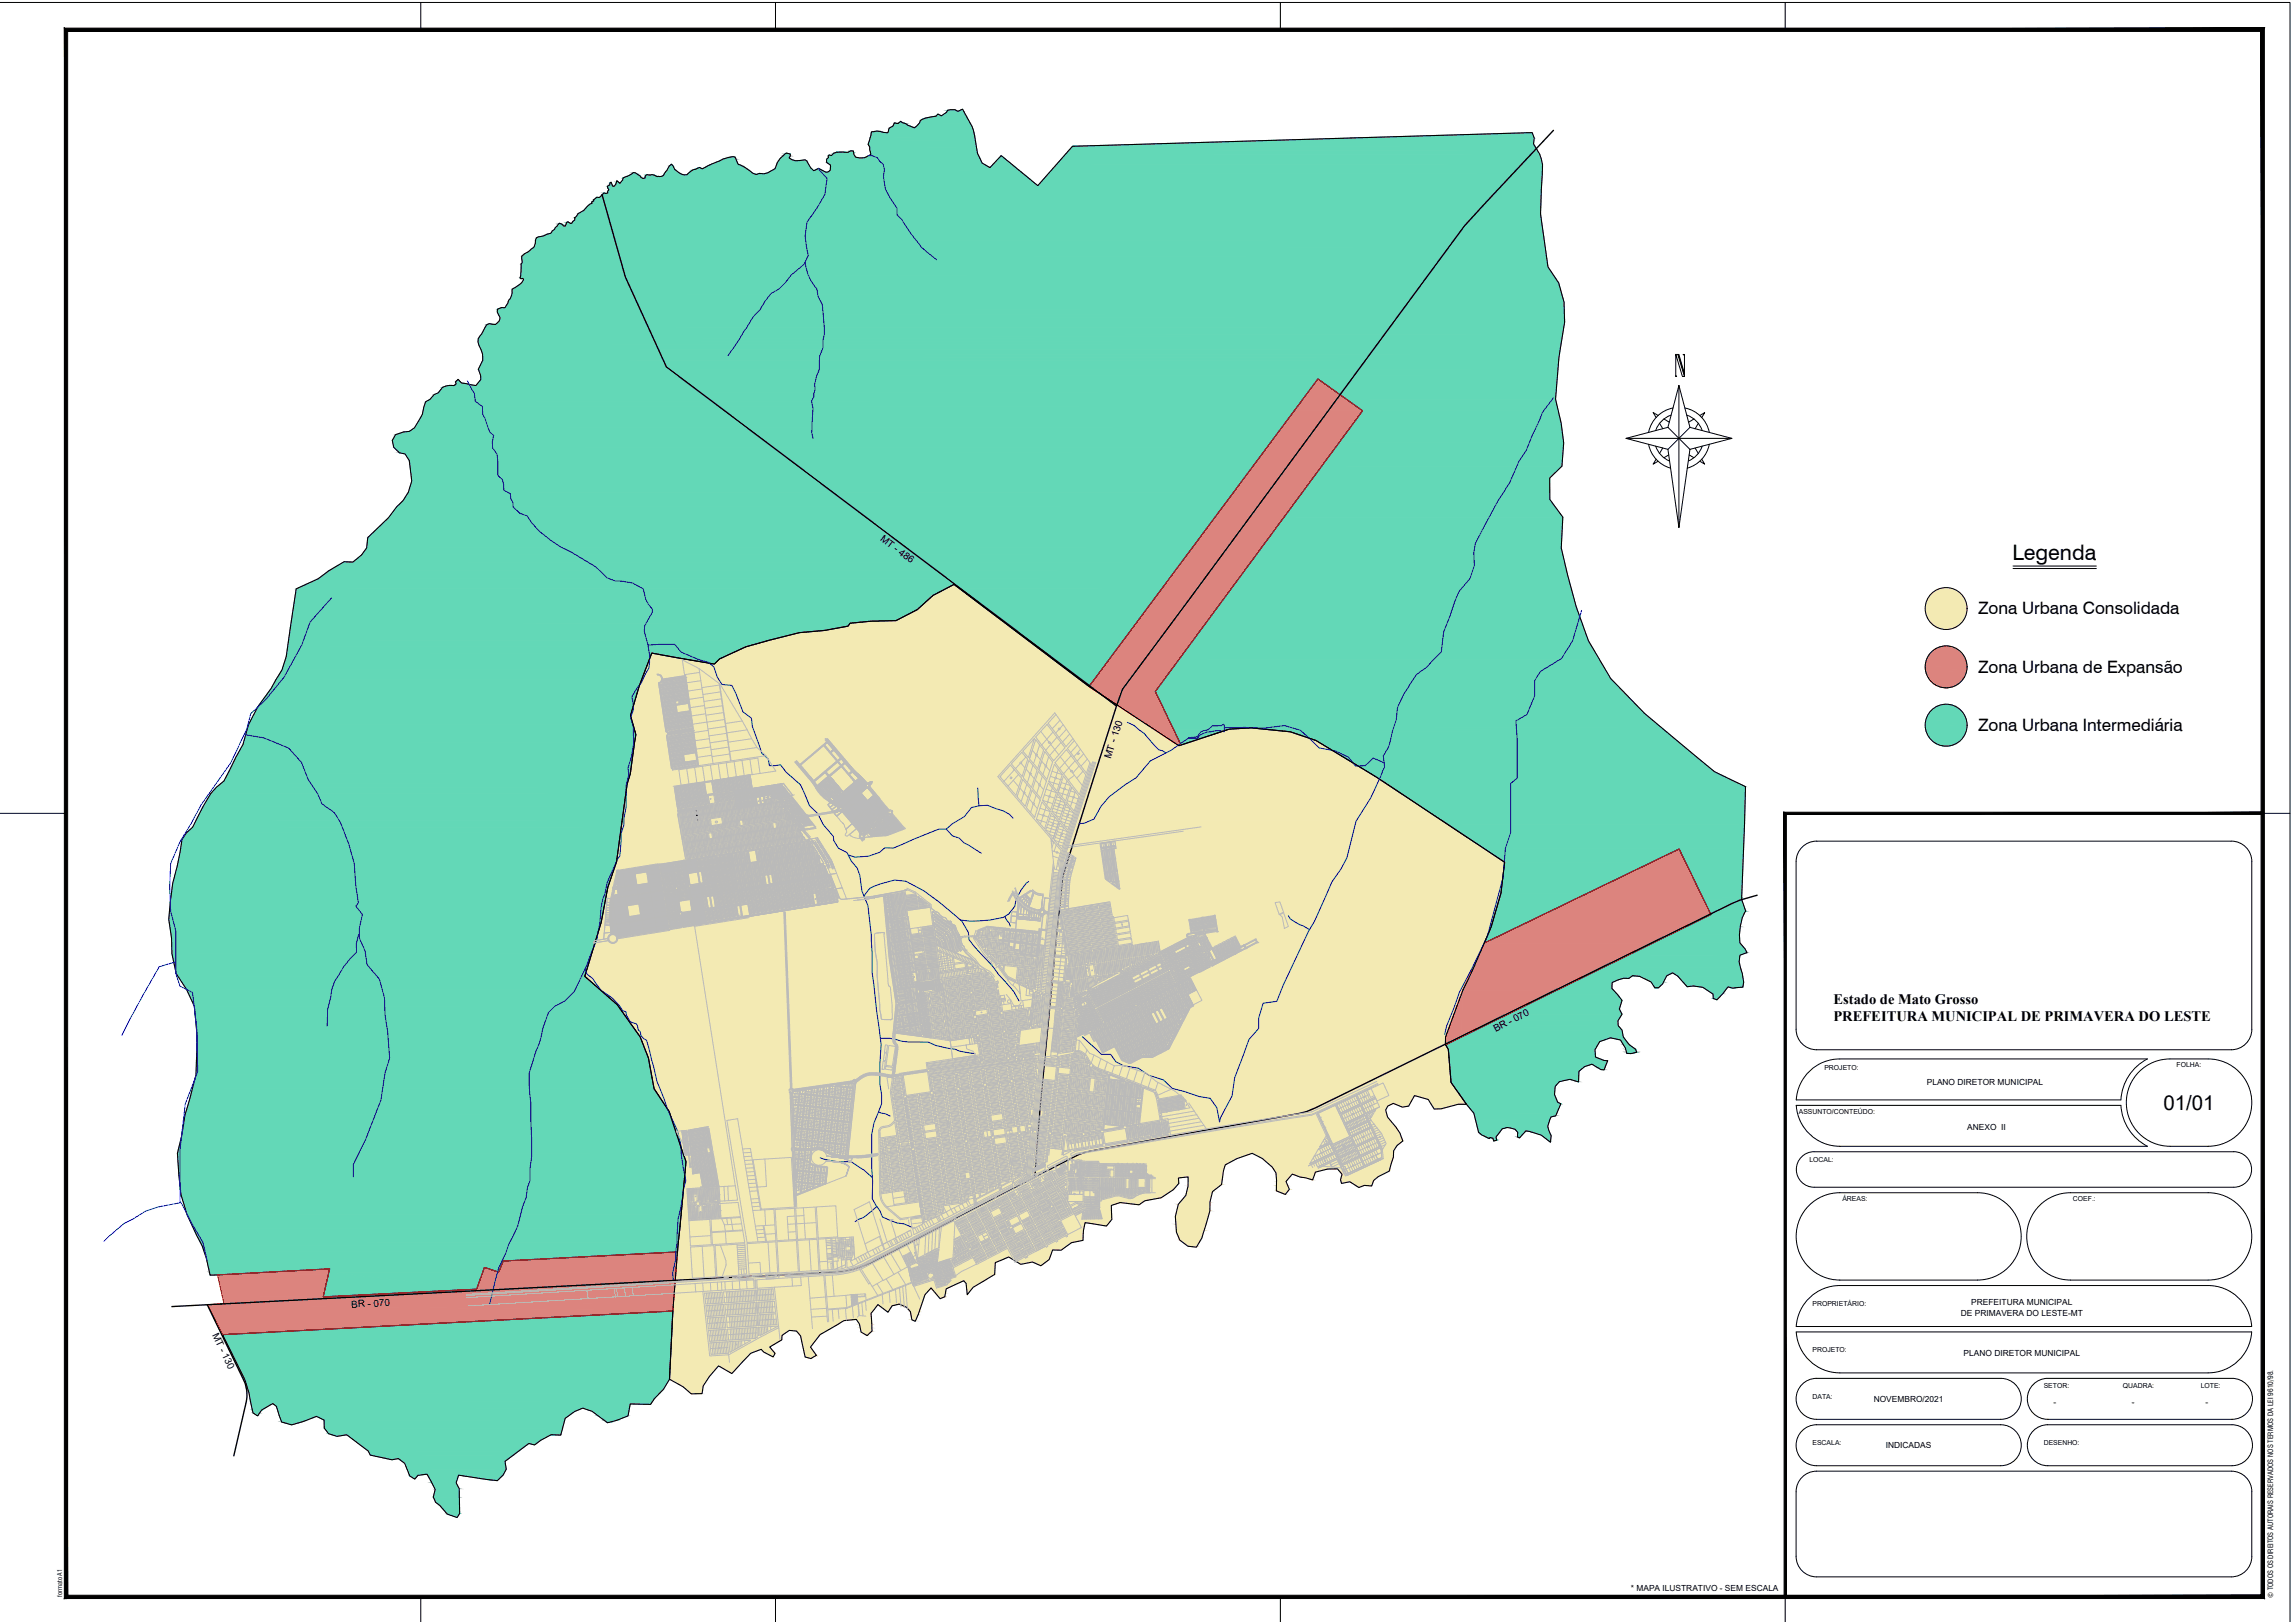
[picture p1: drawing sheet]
<svg xmlns="http://www.w3.org/2000/svg" width="841mm" height="594mm" viewBox="0 0 841 594" stroke-linecap="round" stroke-linejoin="round" font-family="sans-serif">
<defs><g id="words">
<text font-size="7.8" x="737.5" y="204.9">Legenda</text>
<text font-size="7.5" x="792.8" y="406.5">01/01</text>
<g font-size="6.3">
<text x="724.9" y="225">Zona Urbana Consolidada</text>
<text x="724.9" y="246.3">Zona Urbana de Expansão</text>
<text x="724.9" y="267.7">Zona Urbana Intermediária</text>
</g>
<g font-size="5.3">
<text x="671.9" y="367.7">Estado de Mato Grosso</text>
<text x="671.9" y="373.9">PREFEITURA MUNICIPAL DE PRIMAVERA DO LESTE</text>
</g>
<g font-size="3.6">
<text x="322.4" y="197.7" transform="rotate(37 322.4 197.7)">MT - 486</text>
<text x="407.1" y="278.1" transform="rotate(-72 407.1 278.1)">MT - 130</text>
<text x="548.1" y="378.1" transform="rotate(-28 548.1 378.1)">BR - 070</text>
<text x="128.8" y="479" transform="rotate(-3 128.8 479)">BR - 070</text>
<text x="77.7" y="488.9" transform="rotate(65 77.7 488.9)">MT - 130</text>
</g>
<g font-size="3.1">
<text x="706.1" y="397.4">PLANO DIRETOR MUNICIPAL</text>
<text x="720.9" y="413.8">ANEXO II</text>
<text x="722.4" y="477.8">PREFEITURA MUNICIPAL</text>
<text x="718.6" y="481.9">DE PRIMAVERA DO LESTE-MT</text>
<text x="719.6" y="496.8">PLANO DIRETOR MUNICIPAL</text>
<text x="686.6" y="513.5">NOVEMBRO/2021</text>
<text x="752.5" y="514.7">-</text>
<text x="781.3" y="514.7">-</text>
<text x="808.2" y="514.7">-</text>
<text x="691.1" y="530.5">INDICADAS</text>
<text x="597.6" y="582.6">* MAPA ILUSTRATIVO - SEM ESCALA</text>
</g>
<text font-size="2.7" x="833.1" y="585.4" transform="rotate(-90 833.1 585.4)">© TODOS OS DIREITOS AUTORAIS RESERVADOS NOS TERMOS DA LEI 9610/98.</text>
<g font-size="2.5">
<text x="668.6" y="392">PROJETO:</text>
<text x="797.6" y="390.8">FOLHA:</text>
<text x="659.2" y="407.9">ASSUNTO/CONTEÚDO:</text>
<text x="663.1" y="425.5">LOCAL:</text>
<text x="675.2" y="439.8">ÁREAS:</text>
<text x="759.7" y="439.8">COEF.:</text>
<text x="664.2" y="478.3">PROPRIETÁRIO:</text>
<text x="664.2" y="495.3">PROJETO:</text>
<text x="748.9" y="508.5">SETOR:</text>
<text x="778" y="508.5">QUADRA:</text>
<text x="806.5" y="508.5">LOTE:</text>
<text x="664.2" y="512.4">DATA:</text>
<text x="664.2" y="529.4">ESCALA:</text>
<text x="748.9" y="529.4">DESENHO:</text>
</g>
<text font-size="2.4" x="22.8" y="584.7" transform="rotate(-90 22.8 584.7)">formato A1</text>
</g></defs>
<!-- layer: Zona Urb Expans -->
<g fill="#dc847e" stroke="#dc847e" stroke-width=".37">
<path d="M483 138.8l16.3 11.6h-25z"/>
<path d="M401.8 253.3h21.6l9.4 19.6z"/>
<path d="M565.7 335l49.6-24 11.6 24z"/>
<path d="M535.9 362.9h34.1l-34.4 16.9z"/>
<path d="M184.4 461.9l63.9-3.4-.3 3.4z"/>
<path d="M177.5 464.2l1.6 .5h-1.8z"/>
<path d="M76.2 477.9h170.6l-.2 2.3z"/>
<path d="M712.4 236.6h1.6z"/>
<path d="M711.6 251.7h3.2z"/>
<path d="M474.3 150.4l-49.6 101.1 74.6-101.1zM474.3 150.4l-49.6 101.1h-25.6z"/>
<path d="M399.1 251.5l24.3 1.8 1.3-1.8zM399.1 251.5l24.3 1.8h-21.6z"/>
<path d="M401.8 253.3l29.9 19.6h1.1zM431.7 272.9h1.1l-.8 .2z"/>
<path d="M565.7 335l39.9 10.4 21.3-10.4zM544 345.4l21.7-10.4 39.9 10.4z"/>
<path d="M544 345.4l26 17.5 35.6-17.5zM544 345.4l26 17.5h-34.1z"/>
<path d="M535.9 362.9l-6.1 16.9h5.8zM529.8 379.8h5.8l-5.9 2.9z"/>
<path d="M184.4 461.9l63.3 4.1 .3-4.1zM184.4 461.9l63.3 4.1h-64.9z"/>
<path d="M177.3 464.7l5.5 1.3-3.7-1.3zM177.3 464.7l5.5 1.3h-5.9z"/>
<path d="M120.8 464.7l-.5 2.3zM79.7 467l41.1-2.3-.5 2.3z"/>
<path d="M176.9 466l70.3 6.2 .5-6.2zM176.9 466l70.3 6.2h-72.5z"/>
<path d="M174.7 472.2l72.3 2.8 .2-2.8zM118.4 475l56.3-2.8 72.3 2.8z"/>
<path d="M79.7 467l38.7 8 1.9-8zM79.7 467l38.7 8h-36.9z"/>
<path d="M81.5 475l165.3 2.5 .2-2.5zM81.5 475l165.3 2.5h-164.7z"/>
<path d="M82.1 477.5l164.7 .4v-.4zM76.2 477.9l5.9-.4 164.7 .4z"/>
<path d="M76.2 477.9l1.1 2.3h169.3zM77.3 480.2h169.3l-165 8.6z"/>
<path d="M712.4 236.6l2.4 .2zM711.6 236.8h3.2z"/>
<path d="M711.6 236.8l3.9 .2zM710.8 237l.8-.2 3.9 .2z"/>
<path d="M710.8 237l5.5 .3-.8-.3zM710.1 237.3l.7-.3 5.5 .3z"/>
<path d="M710.1 237.3l6.9 .3-.7-.3zM709.3 237.6l.8-.3 6.9 .3z"/>
<path d="M709.3 237.6l8.4 .5-.7-.5zM708.7 238.1l.6-.5 8.4 .5z"/>
<path d="M708.7 238.1l9.6 .5-.6-.5zM708 238.6l.7-.5 9.6 .5z"/>
<path d="M708 238.6l10.9 .5-.6-.5zM708 238.6l10.9 .5h-11.4z"/>
<path d="M707.5 239.1l11.9 .6-.5-.6zM707.5 239.1l11.9 .6h-12.4z"/>
<path d="M707 239.7l12.8 .7-.4-.7zM707 239.7l12.8 .7h-13.3z"/>
<path d="M706.5 240.4l13.7 .7-.4-.7zM706.5 240.4l13.7 .7h-14z"/>
<path d="M706.2 241.1l14.3 .8-.3-.8zM706.2 241.1l14.3 .8h-14.6z"/>
<path d="M705.9 241.9l14.8 .8-.2-.8zM705.9 241.9l14.8 .8h-15z"/>
<path d="M705.7 242.7l15.1 .8-.1-.8zM705.7 242.7l15.1 .8h-15.3z"/>
<path d="M705.5 243.5l15.3 .8v-.8zM705.5 243.5l15.3 .8h-15.3z"/>
<path d="M705.5 244.3l15.3 .8v-.8zM705.5 244.3l15.3 .8h-15.3z"/>
<path d="M705.5 245.1l15.2 .7 .1-.7zM705.5 245.1l15.2 .7h-15z"/>
<path d="M705.7 245.8l14.8 .8 .2-.8zM705.7 245.8l14.8 .8h-14.6z"/>
<path d="M705.9 246.6l14.3 .8 .3-.8zM705.9 246.6l14.3 .8h-14z"/>
<path d="M706.2 247.4l13.6 .7 .4-.7zM706.2 247.4l13.6 .7h-13.3z"/>
<path d="M706.5 248.1l12.9 .7 .4-.7zM706.5 248.1l12.9 .7h-12.4z"/>
<path d="M707 248.8l11.9 .6 .5-.6zM707 248.8l11.9 .6h-11.4z"/>
<path d="M707.5 249.4l10.8 .6 .6-.6zM707.5 249.4l10.8 .6h-10.3z"/>
<path d="M708 250l9.7 .5 .6-.5zM708 250l9.7 .5h-9z"/>
<path d="M708.7 250.5l8.3 .4 .7-.4zM708.7 250.5l8.3 .4h-7.7z"/>
<path d="M709.3 250.9l7 .4 .7-.4zM709.3 250.9l7 .4h-6.2z"/>
<path d="M710.1 251.3l5.4 .3 .8-.3zM710.1 251.3l5.4 .3h-4.7z"/>
<path d="M710.8 251.6l4 .1 .7-.1zM710.8 251.6l4 .1z"/>
<path d="M711.6 251.7l2.4 .2zM712.4 251.9h1.6z"/>
</g>
<!-- layer: Zona Urb. Interm -->
<g fill="#63d8b7" stroke="#63d8b7" stroke-width=".37">
<path d="M352.3 40.2l.4-.2 .1 .2z"/>
<path d="M348.3 40.2h1.6z"/>
<path d="M343.7 41.8l1.3 .6h-1.8z"/>
<path d="M329.4 45l.7-.6 .7 .6z"/>
<path d="M327.8 45l.2 .1z"/>
<path d="M320.5 48.1h2.1z"/>
<path d="M559.2 48.6h2.3z"/>
<path d="M311.6 55.3h1.1z"/>
<path d="M307.6 55.7h1.3z"/>
<path d="M288.1 56.1h.4z"/>
<path d="M303.9 56.7l.5 .2h-.7z"/>
<path d="M268.3 57.4h.5z"/>
<path d="M293.2 58.8l1.8-.3 .4 .3z"/>
<path d="M256.1 61.4h.4z"/>
<path d="M299.8 61.8h.4z"/>
<path d="M232.1 63.2l.6 .1z"/>
<path d="M239 64h.1z"/>
<path d="M241 64.6h.6z"/>
<path d="M226 66.2l.5 .4h-.6z"/>
<path d="M223.5 67l.4-.2 .2 .2z"/>
<path d="M218.5 72.4h1.1z"/>
<path d="M217 73.8h.3z"/>
<path d="M207.7 81.5l.5-.3 .2 .3z"/>
<path d="M205 81.8h.2z"/>
<path d="M190.8 102h.8z"/>
<path d="M183.6 112.7h1.4z"/>
<path d="M178.8 118.8l.6-.3 .9 .3z"/>
<path d="M166.9 139.9l1-.9 .8 .9z"/>
<path d="M164.5 141.2h1.8z"/>
<path d="M162.1 141.9h318.6z"/>
<path d="M125.9 205.9h3.4z"/>
<path d="M251.2 241.4h12.4l-1.8 1.8z"/>
<path d="M351.8 215.7h73.9l-26.4 35.4z"/>
<path d="M430 267.1h20.5l-17 5.6z"/>
<path d="M595 358.3h2z"/>
<path d="M618 361.1h2.5l-2.2 .3z"/>
<path d="M605.6 360.4h3.6l-1.4 1.4z"/>
<path d="M634.1 361.7h2.7z"/>
<path d="M627.8 364.1h3.4l-1.6 1.6z"/>
<path d="M596 385.4h3.8l-1.9 .4z"/>
<path d="M585.8 391.2h2.3l-.2 .5z"/>
<path d="M576.7 395.7h1.8v.5z"/>
<path d="M556.1 416.5h1z"/>
<path d="M545.6 416.9h.2z"/>
<path d="M547.1 416.9h1.2l.2 .7z"/>
<path d="M565.1 415.9h3.3l-.2 2z"/>
<path d="M177.5 464.2h6l-.2 .5z"/>
<path d="M76.8 465.9h21.5l-18.6 1.1z"/>
<path d="M120.5 465.9h56.4l-2.2 6.3z"/>
<path d="M81.6 488.8l165-8.6-.5 8.6z"/>
<path d="M230.9 514.2h7.6l-.1 .2z"/>
<path d="M94.2 518.4h.3z"/>
<path d="M221.5 520.2h4.4l-2.2 .6z"/>
<path d="M103.2 520.8h7.3l-1 .3z"/>
<path d="M202 525.5h3.5z"/>
<path d="M122 525.6h4.4l-2.9 .5z"/>
<path d="M193.8 528.7h2.8l-.7 .5z"/>
<path d="M141.6 534.2h4.4l-2.3 .5z"/>
<path d="M150.1 540.4h3l-.1 .2z"/>
<path d="M178.1 541.8l4.1 .5z"/>
<path d="M178.1 541.8h4.6l-.5 .5z"/>
<path d="M163.7 554.3h4.7l-.1 .3z"/>
<path d="M712.4 258h1.6z"/>
<path d="M711.6 273.1h3.2z"/>
<path d="M348.3 40.2l2 .2zM347.3 40.4l1-.2 2 .2z"/>
<path d="M352.3 40.2l.9 .6-.4-.6zM351 40.8l1.3-.6 .9 .6z"/>
<path d="M347.3 40.4l3.7 .4-.7-.4zM347.3 40.4l3.7 .4h-4z"/>
<path d="M347 40.8l6.4 .3-.2-.3zM347 40.8l6.4 .3h-6.5z"/>
<path d="M346.9 41.1l7.2 1.3-.7-1.3zM345 42.4l1.9-1.3 7.2 1.3z"/>
<path d="M343.2 42.4l10.9 .1zM343.2 42.4l10.9 .1z"/>
<path d="M343.1 42.5l11.1 .1zM342.6 42.6h11.6z"/>
<path d="M342.6 42.6l11.7 .3-.1-.3zM341 42.9l1.6-.3 11.7 .3z"/>
<path d="M341 42.9l13.4 .2-.1-.2zM339.8 43.1l1.2-.2 13.4 .2z"/>
<path d="M339.8 43.1l14.7 .2zM339.1 43.3h15.4z"/>
<path d="M339.1 43.3l15.7 .4-.3-.4zM338 43.7l1.1-.4 15.7 .4z"/>
<path d="M338 43.7l17 .5-.2-.5zM337.3 44.2l.7-.5 17 .5z"/>
<path d="M337.3 44.2l18.2 .9-.5-.9zM337.3 44.2l18.2 .9h-18.6z"/>
<path d="M329.4 45l2.1 .2zM329.2 45.2l.2-.2 2.1 .2z"/>
<path d="M327.7 45.1l.7 .1zM327.7 45.1l.7 .1z"/>
<path d="M329.2 45.2h2.5zM329.1 45.2h2.6z"/>
<path d="M327.7 45.2h1.4zM327.7 45.2h1.4z"/>
<path d="M327.7 45.2l4.2 .1zM327.7 45.2l4.2 .1z"/>
<path d="M327.6 45.3l5.2 .6-.9-.6zM327.6 45.3l5.2 .6h-5.5z"/>
<path d="M336.9 45.1l19.2 1.1-.6-1.1zM336.9 45.1l19.2 1.1h-20.1z"/>
<path d="M327.3 45.9l6.3 .3-.8-.3zM327.3 45.9l6.3 .3h-6.4z"/>
<path d="M327.2 46.2l6.6 .1zM327.1 46.3h6.7z"/>
<path d="M336 46.2l20.3 .3-.2-.3zM335.6 46.5l.4-.3 20.3 .3z"/>
<path d="M327.1 46.3l7.2 .2-.5-.2zM326.6 46.5l.5-.2 7.2 .2z"/>
<path d="M335.6 46.5l20.8 .3-.1-.3zM335.1 46.8l.5-.3 20.8 .3z"/>
<path d="M326.6 46.5l8.5 .3-.8-.3zM326.1 46.8l.5-.3 8.5 .3z"/>
<path d="M326.1 46.8l30.3 .2zM325.9 47h30.5z"/>
<path d="M325.9 47l30.7 .5-.2-.5zM325.9 47l30.7 .5h-30.9z"/>
<path d="M325.7 47.5l31 .3-.1-.3zM325.7 47.5l31 .3h-31.1z"/>
<path d="M325.6 47.8l31.2 .1zM325.6 47.8l31.2 .1z"/>
<path d="M320.5 48.1l2.2 .1zM320.2 48.2h2.5z"/>
<path d="M320.2 48.2l2.8 .1zM319.4 48.3h3.6z"/>
<path d="M325.6 47.9l31.3 .5-.1-.5zM325.6 47.9l31.3 .5h-31.4z"/>
<path d="M319.4 48.3l4.2 .2zM319.4 48.3l4.2 .2z"/>
<path d="M325.5 48.4l31.4 .2zM325.2 48.6h31.7z"/>
<path d="M319.3 48.5l5.2 .1zM319.3 48.5l5.2 .1z"/>
<path d="M325.2 48.6h31.7zM325.1 48.6h31.8z"/>
<path d="M319.3 48.6h5.8zM319.3 48.6h5.8z"/>
<path d="M319.3 48.6l37.7 .4-.1-.4zM319.3 48.6l37.7 .4h-37.8z"/>
<path d="M319.2 49l37.9 .7-.1-.7zM319.2 49l37.9 .7h-37.9z"/>
<path d="M319.2 49.7h38zM319.2 49.7h38z"/>
<path d="M319.2 49.7l38.1 .8-.1-.8zM319.2 49.7l38.1 .8h-38.5z"/>
<path d="M559.2 48.6l3 2-.7-2zM494.7 50.6l64.5-2 3 2z"/>
<path d="M318.8 50.5l38.6 .9-.1-.9zM318.8 50.5l38.6 .9h-38.8z"/>
<path d="M494.7 50.6l67.3 2.1 .2-2.1zM421.9 52.7l72.8-2.1 67.3 2.1z"/>
<path d="M318.6 51.4l39.1 1.4-.3-1.4zM318.6 51.4l39.1 1.4h-39.6zM318.1 52.8h39.6zM318.1 52.8h39.6z"/>
<path d="M421.9 52.7l140.6 .9-.5-.9zM393 53.6l28.9-.9 140.6 .9z"/>
<path d="M318.1 52.8l39.7 1.1-.1-1.1zM318.1 52.8l39.7 1.1h-39.1z"/>
<path d="M318.7 53.9l39.3 .9-.2-.9zM318.7 53.9l39.3 .9h-39.3z"/>
<path d="M393 53.6l170.4 1.4-.9-1.4zM393 53.6l170.4 1.4h-171.6z"/>
<path d="M307.6 55.7l2 .1zM306.5 55.8h3.1z"/>
<path d="M311.6 55.3l1.2 .5-.1-.5zM310.7 55.8l.9-.5 1.2 .5z"/>
<path d="M306.5 55.8h3.2zM306.5 55.8h3.2z"/>
<path d="M310.7 55.8h2.1zM310 55.8h2.8z"/>
<path d="M306.5 55.8h3.5zM306.4 55.8h3.6z"/>
<path d="M306.4 55.8l6.5 .3-.1-.3zM305.5 56.1l.9-.3 6.5 .3z"/>
<path d="M318.7 54.8l39.5 1.4-.2-1.4zM318.7 54.8l39.5 1.4h-39.1z"/>
<path d="M288.1 56.1l1.5 .3zM287.7 56.4l.4-.3 1.5 .3z"/>
<path d="M287.7 56.4l1.9 .1zM287.6 56.5h2z"/>
<path d="M391.8 55l172.4 1.5-.8-1.5zM391.8 55l172.4 1.5h-173.7z"/>
<path d="M319.1 56.2l39.3 .4-.2-.4zM319.1 56.2l39.3 .4h-39.2z"/>
<path d="M305.5 56.1l7.4 .5v-.5zM305.5 56.1l7.4 .5h-7.9z"/>
<path d="M305 56.6l8.1 .4-.2-.4zM305 56.6l8.1 .4h-8.3z"/>
<path d="M303.7 56.9l1.1 .1zM303.7 57h1.1z"/>
<path d="M287.6 56.5l2 .6v-.6zM287 57.1l.6-.6 2 .6z"/>
<path d="M319.2 56.6l39.5 .5-.3-.5zM318.1 57.1l1.1-.5 39.5 .5z"/>
<path d="M303.7 57l9.6 .1zM303.7 57l9.6 .1h-9.8z"/>
<path d="M318.1 57.1l40.7 .3-.1-.3zM317.6 57.4l.5-.3 40.7 .3z"/>
<path d="M303.5 57.1l10.1 .5-.3-.5zM303.5 57.1l10.1 .5h-10z"/>
<path d="M268.3 57.4l1.1 .2zM267.5 57.6h1.9z"/>
<path d="M267.5 57.6l1.9 .1zM267.1 57.7h2.3z"/>
<path d="M303.6 57.6l10.7 .1zM303.6 57.6l10.7 .1z"/>
<path d="M317.6 57.4l41.4 .4-.2-.4zM316.7 57.8l.9-.4 41.4 .4z"/>
<path d="M316.7 57.8h42.3zM315.8 57.8h43.2z"/>
<path d="M315.8 57.8l43.2 .1zM315.3 57.9h43.7z"/>
<path d="M303.6 57.7l11.4 .2zM303.5 57.9h11.5z"/>
<path d="M287 57.1l2.2 .8 .4-.8zM286.1 57.9l.9-.8 2.2 .8z"/>
<path d="M315.3 57.9h43.7zM315 57.9h44z"/>
<path d="M303.5 57.9h11.5zM303.4 57.9h11.6z"/>
<path d="M390.5 56.5l174.3 1.5-.6-1.5zM390.5 56.5l174.3 1.5h-175.7z"/>
<path d="M286.1 57.9l3.5 .2-.4-.2zM285.8 58.1l.3-.2 3.5 .2z"/>
<path d="M303.4 57.9l55.8 .4-.2-.4zM303 58.3l.4-.4 55.8 .4z"/>
<path d="M267.1 57.7l2.6 .6-.3-.6zM264.9 58.3l2.2-.6 2.6 .6z"/>
<path d="M285.8 58.1l4.3 .3-.5-.3zM285.8 58.1l4.3 .3h-4.5z"/>
<path d="M293.2 58.8h2.3zM292.3 58.8h3.2z"/>
<path d="M285.6 58.4l5.8 .4-1.3-.4zM285.6 58.4l5.8 .4h-6.1z"/>
<path d="M292.3 58.8l3.2 .1zM291.5 58.9h4z"/>
<path d="M285.3 58.8l6.2 .1zM285.3 58.9h6.2z"/>
<path d="M303 58.3l56.5 .6-.3-.6zM303 58.3l56.5 .6h-56.6z"/>
<path d="M285.3 58.9l10.4 .1zM285.3 58.9l10.4 .1z"/>
<path d="M264.9 58.3l5.1 .7-.3-.7zM263.7 59l1.2-.7 5.1 .7z"/>
<path d="M263.7 59l6.5 .4-.2-.4zM262.5 59.4l1.2-.4 6.5 .4z"/>
<path d="M302.9 58.9l56.9 .6-.3-.6zM302.9 58.9l56.9 .6h-56.9z"/>
<path d="M285.3 59l10.7 .6-.3-.6zM285.3 59l10.7 .6h-11.2z"/>
<path d="M302.9 59.5l57 .2-.1-.2zM302.9 59.5l57 .2h-56.6z"/>
<path d="M262.5 59.4l8 .7-.3-.7zM260.8 60.1l1.7-.7 8 .7z"/>
<path d="M260.8 60.1l9.7 .1zM260.6 60.2h9.9z"/>
<path d="M284.8 59.6l11.6 .7-.4-.7zM284.8 59.6l11.6 .7h-11.8z"/>
<path d="M389.1 58l176.2 2.4-.5-2.4zM389.1 58l176.2 2.4h-178.2z"/>
<path d="M303.3 59.7l57.8 .7-1.2-.7zM303.3 59.7l57.8 .7h-56.8z"/>
<path d="M260.6 60.2l10.8 .3-.9-.3zM259.9 60.5l.7-.3 10.8 .3z"/>
<path d="M246 60.2l.6 .5zM245.3 60.7l.7-.5 .6 .5z"/>
<path d="M259.9 60.5l12 .2-.5-.2zM259.4 60.7l.5-.2 12 .2z"/>
<path d="M245.3 60.7l1.4 .2zM245.3 60.7l1.4 .2h-1.5z"/>
<path d="M304.3 60.4l57.7 .6-.9-.6zM304.3 60.4l57.7 .6h-57.6z"/>
<path d="M259.4 60.7l13.5 .5-1-.5zM258.5 61.2l.9-.5 13.5 .5zM258.5 61.2h14.4zM258.5 61.2h14.4z"/>
<path d="M366.9 57.1l5.3 4.2zM366.9 57.1l5.3 4.2h-9.3z"/>
<path d="M304.4 61l58.2 .3-.6-.3zM304.4 61l58.2 .3h-58.3z"/>
<path d="M362.9 61.3l9.4 .1zM362.8 61.4h9.5z"/>
<path d="M304.3 61.3l58.5 .1zM304.3 61.3l58.5 .1z"/>
<path d="M284.6 60.3l12.5 1.2-.7-1.2zM284.6 60.3l12.5 1.2h-12.9z"/>
<path d="M284.2 61.5l13.2 .3-.3-.3zM284.2 61.5l13.2 .3h-13.3z"/>
<path d="M258.5 61.2l15.2 .6-.8-.6zM257.4 61.8l1.1-.6 15.2 .6z"/>
<path d="M256.1 61.4l1.1 .4zM255.3 61.8l.8-.4 1.1 .4z"/>
<path d="M245.2 60.9l1.9 .9-.4-.9zM245.2 60.9l1.9 .9h-2.4z"/>
<path d="M257.4 61.8h16.3zM257.3 61.8h16.4z"/>
<path d="M255.3 61.8h2zM255.2 61.8h2.1z"/>
<path d="M244.7 61.8l2.5 .1zM244.7 61.8l2.5 .1z"/>
<path d="M255.2 61.8l18.7 .2zM254.9 62h19z"/>
<path d="M254.9 62l19.3 .2-.3-.2zM254.1 62.2l.8-.2 19.3 .2z"/>
<path d="M299.8 61.8l1.3 .5zM298.8 62.3l1-.5 1.3 .5z"/>
<path d="M304.3 61.4l69.1 .9-1.1-.9zM304.3 61.4l69.1 .9h-69.2z"/>
<path d="M254.1 62.2l20.5 .3-.4-.3zM253.5 62.5l.6-.3 20.5 .3z"/>
<path d="M298.8 62.3l2.6 .2zM298.3 62.5l.5-.2 2.6 .2z"/>
<path d="M298.3 62.5h3.1zM298.3 62.5h3.1z"/>
<path d="M284.1 61.8l14 .7-.7-.7zM282.8 62.5l1.3-.7 14 .7z"/>
<path d="M244.6 61.9l3.2 .6-.6-.6zM244.6 61.9l3.2 .6h-3.4z"/>
<path d="M298.3 62.5h3.2zM298.2 62.5h3.3z"/>
<path d="M282.8 62.5h15.4zM282.7 62.5h15.5z"/>
<path d="M253.5 62.5h21.2zM253.4 62.5h21.3z"/>
<path d="M244.4 62.5l3.9 .4-.5-.4zM244.4 62.5l3.9 .4h-4.4z"/>
<path d="M253.4 62.5l21.8 .4-.5-.4zM252.9 62.9l.5-.4 21.8 .4z"/>
<path d="M304.2 62.3l70 .7-.8-.7zM303.4 63l.8-.7 70 .7z"/>
<path d="M282.7 62.5l19.8 .5-1-.5zM281.9 63l.8-.5 19.8 .5z"/>
<path d="M303.4 63l70.9 .1zM302.7 63.1h71.6z"/>
<path d="M281.9 63l20.8 .1zM281.7 63.1h21z"/>
<path d="M243.9 62.9l4.8 .3-.4-.3zM243.9 62.9l4.8 .3h-5z"/>
<path d="M281.7 63.1l92.9 .2-.3-.2zM281.4 63.3l.3-.2 92.9 .2z"/>
<path d="M232 63.3h.8zM232 63.3h.8z"/>
<path d="M252.9 62.9l22.9 .5-.6-.5zM252.4 63.4l.5-.5 22.9 .5z"/>
<path d="M243.7 63.2l5.6 .3-.6-.3zM243.7 63.2l5.6 .3h-5.8z"/>
<path d="M232 63.3l1.2 .3-.4-.3zM231.7 63.6l.3-.3 1.2 .3z"/>
<path d="M243.5 63.5l5.9 .1zM243.5 63.5l5.9 .1z"/>
<path d="M387.1 60.4l178.1 3.2 .1-3.2zM387.1 60.4l178.1 3.2h-181z"/>
<path d="M281.4 63.3l93.6 .3-.4-.3zM280 63.6l1.4-.3 93.6 .3z"/>
<path d="M278.3 63.5l1 .1zM278 63.6h1.3z"/>
<path d="M280 63.6l95.1 .1zM279.8 63.7h95.3z"/>
<path d="M278 63.6l1.8 .1zM277.9 63.7h1.9z"/>
<path d="M277.9 63.7l97.3 .1zM277.4 63.8h97.8z"/>
<path d="M252.4 63.4l24.5 .4-1.1-.4zM251.9 63.8l.5-.4 24.5 .4z"/>
<path d="M231.7 63.6l1.9 .2-.4-.2zM231.3 63.8l.4-.2 1.9 .2z"/>
<path d="M277.4 63.8l97.9 .1zM277.1 63.9h98.2z"/>
<path d="M251.9 63.8l25.2 .1zM251.9 63.8l25.2 .1z"/>
<path d="M243.5 63.6l6.7 .4-.8-.4zM243.5 63.6l6.7 .4h-6.9z"/>
<path d="M251.8 63.9l123.6 .1zM251.7 64h123.7z"/>
<path d="M243.3 64h7zM243.3 64h7z"/>
<path d="M251.7 64l123.8 .1zM250.8 64.1h124.7z"/>
<path d="M243.3 64l7.5 .1zM243.3 64l7.5 .1z"/>
<path d="M237 64l.5 .1zM236.9 64.1h.6z"/>
<path d="M239 64l.6 .1zM238.3 64.1h1.3z"/>
<path d="M236.9 64.1h1.4zM236.9 64.1h1.4z"/>
<path d="M236.9 64.1l2.9 .1zM236.7 64.2h3.1z"/>
<path d="M243.2 64.1l132.5 .1zM243.2 64.1l132.5 .1h-132.6z"/>
<path d="M231.3 63.8l3.3 .6-1-.6zM230.3 64.4l1-.6 3.3 .6z"/>
<path d="M236.7 64.2l3.6 .2-.5-.2zM236.5 64.4l.2-.2 3.6 .2z"/>
<path d="M230.3 64.4h4.3zM230.2 64.4h4.4z"/>
<path d="M243.1 64.2l133 .4-.4-.4zM242.5 64.6l.6-.4 133 .4z"/>
<path d="M242.5 64.6h133.7zM242.1 64.6h134.1z"/>
<path d="M242.1 64.6l134.1 .1zM241.7 64.7h134.5z"/>
<path d="M241 64.6l.7 .1zM241 64.7h.7z"/>
<path d="M241 64.7h135.3zM240.8 64.7h135.5z"/>
<path d="M236.5 64.4l4.3 .3-.5-.3zM236.5 64.4l4.3 .3h-4.3z"/>
<path d="M230.2 64.4l4.6 .4-.2-.4zM229.2 64.8l1-.4 4.6 .4z"/>
<path d="M229.2 64.8l5.8 .3-.2-.3zM228.6 65.1l.6-.3 5.8 .3z"/>
<path d="M236.5 64.7l140.4 .5-.6-.5zM236.5 64.7l140.4 .5h-140.5z"/>
<path d="M236.4 65.2h140.5zM236.3 65.2h140.6z"/>
<path d="M228.6 65.1l6.7 .1zM228.3 65.2h7z"/>
<path d="M236.3 65.2l140.8 .2zM235.6 65.4h141.5z"/>
<path d="M228.3 65.2l7.3 .2zM228.3 65.2l7.3 .2z"/>
<path d="M228.3 65.4l149.4 .5-.6-.5zM228.3 65.4l149.4 .5h-149.5z"/>
<path d="M225.9 66.6l.8 .1zM225.9 66.6l.8 .1z"/>
<path d="M228.2 65.9l151.1 1.3-1.6-1.3zM228.2 65.9l151.1 1.3h-152.1z"/>
<path d="M225.9 66.7l1.3 .5-.5-.5zM225.9 66.7l1.3 .5h-1.4z"/>
<path d="M225.8 67.2l153.9 .3-.4-.3zM225.8 67.2l153.9 .3h-154.1z"/>
<path d="M223.5 67l.8 .7-.2-.7zM223.5 67l.8 .7h-.8z"/>
<path d="M223.5 67.7l.8 .1zM223.5 67.7l.8 .1z"/>
<path d="M384.2 63.6l180.7 4.4 .3-4.4zM384.2 63.6l180.7 4.4h-184.6z"/>
<path d="M225.6 67.5l154.7 .5-.6-.5zM225.6 67.5l154.7 .5h-155z"/>
<path d="M225.3 68l339.6 .2zM225.3 68l339.6 .2h-339.8z"/>
<path d="M223.4 67.8l1.2 .4-.3-.4zM222.6 68.2l.8-.4 1.2 .4z"/>
<path d="M225.1 68.2h339.8zM224.6 68.3h340.3z"/>
<path d="M222.6 68.2l2 .1zM222.6 68.2l2 .1z"/>
<path d="M222.6 68.3l342.3 .6v-.6zM222.6 68.3l342.3 .6h-342.2z"/>
<path d="M222.7 68.9l342.2 .2v-.2zM222.7 68.9l342.2 .2h-342z"/>
<path d="M222.9 69.1l341.9 .4 .1-.4zM222.9 69.1l341.9 .4h-341.6z"/>
<path d="M223.2 69.5l341.6 .5v-.5zM223.2 69.5l341.6 .5h-342.1z"/>
<path d="M222.7 70l342.1 .7v-.7zM222.7 70l342.1 .7h-342.1z"/>
<path d="M222.7 70.7l342.1 .2zM222 70.9h342.8z"/>
<path d="M221.3 70.7l.7 .2zM221.3 70.7l.7 .2h-.9z"/>
<path d="M221.1 70.9l343.7 .5v-.5zM220.5 71.4l.6-.5 343.7 .5z"/>
<path d="M220.5 71.4l344.2 .6 .1-.6zM220.5 71.4l344.2 .6h-344.6z"/>
<path d="M220.1 72l344.6 .4v-.4zM219.6 72.4l.5-.4 344.6 .4z"/>
<path d="M218.5 72.4l346.2 .4v-.4zM218.1 72.8l.4-.4 346.2 .4z"/>
<path d="M218.1 72.8l346.6 .3v-.3zM217.5 73.1l.6-.3 346.6 .3z"/>
<path d="M217.5 73.1l347.2 .4v-.4zM217.5 73.1l347.2 .4h-347z"/>
<path d="M217.7 73.5l347 .3v-.3zM217.3 73.8l.4-.3 347 .3z"/>
<path d="M217 73.8l347.7 .2v-.2zM217 73.8l347.7 .2h-347.9z"/>
<path d="M216.8 74l347.9 .4v-.4zM216.8 74l347.9 .4h-347.7z"/>
<path d="M217 74.4l347.7 .3v-.3zM216.3 74.7l.7-.3 347.7 .3z"/>
<path d="M216.3 74.7l348.3 .6 .1-.6zM215.6 75.3l.7-.6 348.3 .6z"/>
<path d="M215.6 75.3l349 .6v-.6zM215.6 75.3l349 .6h-349.7z"/>
<path d="M214.9 75.9l349.7 1.1v-1.1zM214.9 75.9l349.7 1.1h-350.6z"/>
<path d="M214 77l350.6 .9v-.9zM212.4 77.9l1.6-.9 350.6 .9z"/>
<path d="M212.4 77.9l352.1 .3 .1-.3zM211.9 78.2l.5-.3 352.1 .3z"/>
<path d="M211.9 78.2l352.6 .1zM211.9 78.2l352.6 .1z"/>
<path d="M211.8 78.3l352.8 .8-.1-.8zM211.8 78.3l352.8 .8h-353.3z"/>
<path d="M211.3 79.1l353.4 .4-.1-.4zM211.3 79.1l353.4 .4h-353.7z"/>
<path d="M211 79.5l353.7 .2v-.2zM210.5 79.7l.5-.2 353.7 .2z"/>
<path d="M210.5 79.7l354.3 .5-.1-.5zM210.5 79.7l354.3 .5h-354.1z"/>
<path d="M210.7 80.2l354.2 .4-.1-.4zM210.7 80.2l354.2 .4h-354.3z"/>
<path d="M210.6 80.6l354.3 .5v-.5zM209.9 81.1l.7-.5 354.3 .5z"/>
<path d="M207.7 81.5h.8zM207.6 81.5h.9z"/>
<path d="M209.9 81.1l355.1 .6-.1-.6zM209.9 81.1l355.1 .6h-355.4z"/>
<path d="M207.6 81.5l1.4 .3-.5-.3zM207.6 81.5l1.4 .3h-1.5z"/>
<path d="M209.6 81.7l355.4 .2zM209.1 81.9h355.9z"/>
<path d="M207.5 81.8l1.6 .1zM207.5 81.8l1.6 .1z"/>
<path d="M205 81.8l.8 .3zM204.6 82.1l.4-.3 .8 .3z"/>
<path d="M204.6 82.1l1.4 .1zM204.6 82.1l1.4 .1z"/>
<path d="M207.5 81.9l357.6 .5-.1-.5zM207.5 81.9l357.6 .5h-357.8z"/>
<path d="M204.6 82.2l1.9 .6-.5-.6zM204.6 82.2l1.9 .6h-2.3z"/>
<path d="M207.3 82.4l357.9 .4-.1-.4zM207.3 82.4l357.9 .4h-358z"/>
<path d="M204.2 82.8h3zM204.2 82.8h3z"/>
<path d="M204.2 82.8h361zM204.2 82.8h361z"/>
<path d="M204.2 82.8l361 .5v-.5zM203.5 83.3l.7-.5 361 .5z"/>
<path d="M203.5 83.3l361.8 .8-.1-.8zM203.5 83.3l361.8 .8h-362.1z"/>
<path d="M203.2 84.1l362.2 .5-.1-.5zM202.4 84.6l.8-.5 362.2 .5z"/>
<path d="M202.4 84.6l363.1 .8-.1-.8zM202.4 84.6l363.1 .8h-363.6z"/>
<path d="M201.9 85.4l363.7 .4-.1-.4zM200.5 85.8l1.4-.4 363.7 .4z"/>
<path d="M200.5 85.8l365.2 .6-.1-.6zM199.3 86.4l1.2-.6 365.2 .6z"/>
<path d="M199.3 86.4l366.4 .2v-.2zM198.2 86.6l1.1-.2 366.4 .2z"/>
<path d="M198.2 86.6l367.5 .2zM197.3 86.8h368.4z"/>
<path d="M197.3 86.8l368.5 .3-.1-.3zM196.6 87.1l.7-.3 368.5 .3z"/>
<path d="M196.6 87.1l369.3 .9-.1-.9zM196.6 87.1l369.3 .9h-369.7z"/>
<path d="M196.2 88l369.9 1.1-.2-1.1zM196.2 88l369.9 1.1h-369.9z"/>
<path d="M196.2 89.1l370.1 1.5-.2-1.5zM196.2 89.1l370.1 1.5h-370.6z"/>
<path d="M195.7 90.6l370.6 .6v-.6zM194.8 91.2l.9-.6 370.6 .6z"/>
<path d="M194.8 91.2l371.7 1-.2-1zM193.7 92.2l1.1-1 371.7 1z"/>
<path d="M193.7 92.2l372.9 .8-.1-.8zM192.1 93l1.6-.8 372.9 .8z"/>
<path d="M192.1 93l374.6 .8-.1-.8zM191.2 93.8l.9-.8 374.6 .8z"/>
<path d="M191.2 93.8l375.6 .9-.1-.9zM191.2 93.8l375.6 .9h-375.6z"/>
<path d="M191.2 94.7l375.8 .9-.2-.9zM191.2 94.7l375.8 .9h-375.7z"/>
<path d="M191.3 95.6l375.8 .7-.1-.7zM191.3 95.6l375.8 .7h-375.7z"/>
<path d="M191.4 96.3l375.7 .4v-.4zM190.9 96.7l.5-.4 375.7 .4z"/>
<path d="M190.9 96.7l376.3 .6-.1-.6zM190.9 96.7l376.3 .6h-376.2z"/>
<path d="M191 97.3l376.3 .5-.1-.5zM191 97.3l376.3 .5h-376.3z"/>
<path d="M191 97.8l377.4 1.6-1.1-1.6zM191 97.8l377.4 1.6h-377.5z"/>
<path d="M190.9 99.4l378 .8-.5-.8zM190.9 99.4l378 .8h-378z"/>
<path d="M190.9 100.2l378.5 .8-.5-.8zM190.9 100.2l378.5 .8h-378.6z"/>
<path d="M190.8 101l379.2 .8-.6-.8zM190.8 101l379.2 .8h-379.5z"/>
<path d="M190.5 101.8l379.6 .2-.1-.2zM190.5 101.8l379.6 .2h-379.3z"/>
<path d="M191.6 102l378.8 .4-.3-.4zM191.6 102l378.8 .4h-378.5z"/>
<path d="M191.9 102.4l379 .8-.5-.8zM191.9 102.4l379 .8h-379.4z"/>
<path d="M191.5 103.2l379.7 .4-.3-.4zM191.5 103.2l379.7 .4h-380.1z"/>
<path d="M191.1 103.6l380.1 .1zM191.1 103.6l380.1 .1z"/>
<path d="M191 103.7l380.4 .5-.2-.5zM190.5 104.2l.5-.5 380.4 .5z"/>
<path d="M190.5 104.2l381.2 1.1-.3-1.1zM188.8 105.3l1.7-1.1 381.2 1.1z"/>
<path d="M188.8 105.3l383 .4-.1-.4zM188 105.7l.8-.4 383 .4z"/>
<path d="M188 105.7l383.8 .3v-.3zM187.7 106l.3-.3 383.8 .3z"/>
<path d="M187.7 106l384.3 .6-.2-.6zM187.7 106l384.3 .6h-384.4z"/>
<path d="M187.6 106.6l384.6 .6-.2-.6zM187.6 106.6l384.6 .6h-384.5z"/>
<path d="M187.7 107.2l384.7 .8-.2-.8zM187.7 107.2l384.7 .8h-384.9z"/>
<path d="M187.5 108l385.2 1.1-.3-1.1zM187.5 108l385.2 1.1h-385.6z"/>
<path d="M187.1 109.1l385.7 .4-.1-.4zM187.1 109.1l385.7 .4h-385.9z"/>
<path d="M186.9 109.5l386 .5-.1-.5zM186.9 109.5l386 .5h-386.4z"/>
<path d="M186.5 110l386.6 .5-.2-.5zM186.5 110l386.6 .5h-386.9z"/>
<path d="M186.2 110.5l387 .2zM186.2 110.5l387 .2z"/>
<path d="M186.2 110.7l387 .4v-.4zM186.2 110.7l387 .4h-387.1z"/>
<path d="M186.1 111.1l387.1 .4v-.4zM186.1 111.1l387.1 .4h-387.4z"/>
<path d="M185.8 111.5l387.4 .6v-.6zM185.8 111.5l387.4 .6h-387.8z"/>
<path d="M185.4 112.1l387.8 .3v-.3zM185.4 112.1l387.8 .3h-387.9z"/>
<path d="M185.3 112.4l387.9 .3v-.3zM185.3 112.4l387.9 .3h-388.2z"/>
<path d="M183.6 112.7l389.6 .6v-.6zM182.3 113.3l1.3-.6 389.6 .6z"/>
<path d="M182.3 113.3l391 1-.1-1zM182.3 113.3l391 1h-391.1z"/>
<path d="M182.2 114.3l391.1 1v-1zM182.2 114.3l391.1 1h-390.6z"/>
<path d="M182.7 115.3l390.6 .9v-.9zM182.7 115.3l390.6 .9h-390.1z"/>
<path d="M183.2 116.2l390.1 .9v-.9zM183.2 116.2l390.1 .9h-390.2z"/>
<path d="M183.1 117.1l390.3 .6-.1-.6zM183.1 117.1l390.3 .6h-390.6z"/>
<path d="M182.8 117.7l390.6 .3v-.3zM182.5 118l.3-.3 390.6 .3z"/>
<path d="M182.5 118l390.7 .8 .2-.8zM181.6 118.8l.9-.8 390.7 .8z"/>
<path d="M178.8 118.8h2.8zM178.6 118.8h3z"/>
<path d="M178.6 118.8h394.6zM178.4 118.9h394.8z"/>
<path d="M178.4 118.9l394.7 .9 .1-.9zM178.4 118.9l394.7 .9h-395.3z"/>
<path d="M177.8 119.8l394.9 2.6 .4-2.6zM177.8 119.8l394.9 2.6h-396.2z"/>
<path d="M176.5 122.4l396 .8 .2-.8zM176.5 122.4l396 .8h-396.7z"/>
<path d="M175.8 123.2l396.6 .9 .1-.9zM175.8 123.2l396.6 .9h-397.1z"/>
<path d="M175.3 124.1l396.9 1.1 .2-1.1zM175.3 124.1l396.9 1.1h-397z"/>
<path d="M175.2 125.2l396.8 1.1 .2-1.1zM175.2 125.2l396.8 1.1h-396.5z"/>
<path d="M175.5 126.3l396.2 1.8 .3-1.8zM175.5 126.3l396.2 1.8h-395.4z"/>
<path d="M176.3 128.1l395.2 1.6 .2-1.6zM176.3 128.1l395.2 1.6h-394.7z"/>
<path d="M176.8 129.7l394.5 1.1 .2-1.1zM176.8 129.7l394.5 1.1h-394.4z"/>
<path d="M176.9 130.8l394.3 1.1 .1-1.1zM176.9 130.8l394.3 1.1h-394.3z"/>
<path d="M176.9 131.9l394 3.3 .3-3.3zM176.9 131.9l394 3.3h-395.6z"/>
<path d="M175.3 135.2l395.5 2.2 .1-2.2zM175.3 135.2l395.5 2.2h-394.7z"/>
<path d="M176.1 137.4l394.5 1.4 .2-1.4zM176.1 137.4l394.5 1.4h-394.4z"/>
<path d="M483 138.8l87.6 .2zM483 138.8l87.6 .2z"/>
<path d="M176.2 138.8h306.8zM176.2 138.8l306.7 .2z"/>
<path d="M176.2 139l305.8 1.1 .9-1.1zM176.2 139l305.8 1.1h-306.7z"/>
<path d="M166.9 139.9l2.2 .4-.4-.4zM166.9 139.9l2.2 .4h-2.1z"/>
<path d="M167 140.3l3.7 .2zM167 140.3l3.7 .2h-3.6z"/>
<path d="M167.1 140.5l4.4 .2zM167.1 140.5l4.4 .2z"/>
<path d="M167.2 140.7l5.6 .3-1.3-.3zM166.7 141l.5-.3 5.6 .3z"/>
<path d="M166.7 141l7.6 .2-1.5-.2zM166.3 141.2l.4-.2 7.6 .2z"/>
<path d="M175.3 140.1l305.9 1.1 .8-1.1zM175.3 140.1l305.9 1.1h-306.8z"/>
<path d="M164.5 141.2h9.9zM164.5 141.2h9.9z"/>
<path d="M164.5 141.2h316.7zM163.4 141.4h317.7z"/>
<path d="M163.4 141.4l317.3 .5 .4-.5zM162.1 141.9l1.3-.5 317.3 .5zM162.1 141.9h318.6z"/>
<path d="M162.2 141.9l317 2 1.5-2zM162.2 141.9l317 2h-318.6z"/>
<path d="M160.6 143.9l318.1 .6 .5-.6zM159.1 144.5l1.5-.6 318.1 .6z"/>
<path d="M483.2 139l86.8 7.2 .6-7.2zM483.2 139l86.8 7.2h-76.6z"/>
<path d="M159.1 144.5l318.3 1.8 1.3-1.8zM159.1 144.5l318.3 1.8h-319.8z"/>
<path d="M157.6 146.3l319.1 .9 .7-.9zM156 147.2l1.6-.9 319.1 .9z"/>
<path d="M156 147.2l319.4 1.8 1.3-1.8zM156 147.2l319.4 1.8h-320.1z"/>
<path d="M493.4 146.2l77.6 4.2-1-4.2zM493.4 146.2l77.6 4.2h-71.7z"/>
<path d="M155.3 149l318 2.8 2.1-2.8zM155.3 149l318 2.8h-318.5z"/>
<path d="M154.8 151.8l316.6 2.6 1.9-2.6zM154.8 151.8l316.6 2.6h-318.1z"/>
<path d="M499.3 150.4l72.8 4.7-1.1-4.7zM499.3 150.4l72.8 4.7h-76.2z"/>
<path d="M153.3 154.4l316.3 2.3 1.8-2.3zM153.3 154.4l316.3 2.3h-317.7z"/>
<path d="M151.9 156.7l316.8 1.3 .9-1.3zM150 158l1.9-1.3 316.8 1.3z"/>
<path d="M150 158l318.5 .2 .2-.2zM147.8 158.2l2.2-.2 318.5 .2z"/>
<path d="M147.8 158.2l320 1 .7-1zM144.9 159.2l2.9-1 320 1z"/>
<path d="M144.9 159.2l321.3 2.1 1.6-2.1zM144.9 159.2l321.3 2.1h-322.4z"/>
<path d="M495.9 155.1l77.1 7.1-.9-7.1zM495.9 155.1l77.1 7.1h-82.4z"/>
<path d="M143.8 161.3l320.5 2.5 1.9-2.5zM143.8 161.3l320.5 2.5h-320z"/>
<path d="M144.3 163.8l318.6 2 1.4-2zM144.3 163.8l318.6 2h-316.6z"/>
<path d="M146.3 165.8l316.2 .5 .4-.5zM146.3 165.8l316.2 .5h-314.1z"/>
<path d="M148.4 166.3l312.3 2.4 1.8-2.4zM148.4 166.3l312.3 2.4h-310.7z"/>
<path d="M490.6 162.2l81.8 8.5 .6-8.5zM490.6 162.2l81.8 8.5h-88z"/>
<path d="M484.4 170.7l83.5 4.4 4.5-4.4zM484.4 170.7l83.5 4.4h-86.8z"/>
<path d="M150 168.7l305.1 7.5 5.6-7.5zM150 168.7l305.1 7.5h-304.2z"/>
<path d="M150.9 176.2l301.2 4.1 3-4.1zM150.9 176.2l301.2 4.1h-302.5z"/>
<path d="M481.1 175.1l86.8 7.8v-7.8zM481.1 175.1l86.8 7.8h-92.6z"/>
<path d="M149.6 180.3l300.2 3.1 2.3-3.1zM149.6 180.3l300.2 3.1h-302.1z"/>
<path d="M147.7 183.4l300.4 2.2 1.7-2.2zM145.4 185.6l2.3-2.2 300.4 2.2z"/>
<path d="M475.3 182.9l97.4 6.5-4.8-6.5zM475.3 182.9l97.4 6.5h-102.2z"/>
<path d="M145.4 185.6l299.7 4 3-4zM145.4 185.6l299.7 4h-302.7z"/>
<path d="M142.4 189.6l297.3 7.3 5.4-7.3zM134.8 196.9l7.6-7.3 297.3 7.3z"/>
<path d="M134.8 196.9l302.1 3.8 2.8-3.8zM134.8 196.9l302.1 3.8h-302.5z"/>
<path d="M470.5 189.4l101.6 11.3 .6-11.3zM470.5 189.4l101.6 11.3h-109.9z"/>
<path d="M134.4 200.7l300.6 2.5 1.9-2.5zM134.4 200.7l300.6 2.5h-302.5z"/>
<path d="M132.5 203.2l300.5 2.7 2-2.7zM129.3 205.9l3.2-2.7 300.5 2.7z"/>
<path d="M125.9 205.9l304.7 3.2 2.4-3.2zM120.5 209.1l5.4-3.2 304.7 3.2z"/>
<path d="M462.2 200.7l112.2 9.7-2.3-9.7zM462.2 200.7l112.2 9.7h-119.3z"/>
<path d="M120.5 209.1l308 2.9 2.1-2.9zM116.6 212l3.9-2.9 308 2.9z"/>
<path d="M116.6 212l310.3 2.1 1.6-2.1zM112.1 214.1l4.5-2.1 310.3 2.1z"/>
<path d="M349.6 214.1l76.1 1.6 1.2-1.6zM349.6 214.1l76.1 1.6h-73.9z"/>
<path d="M112.1 214.1l234.4 1.6 3.1-1.6zM108.5 215.7l3.6-1.6 234.4 1.6z"/>
<path d="M108.5 215.7l233.4 2.4 4.6-2.4zM108.5 215.7l233.4 2.4h-233.7z"/>
<path d="M455.1 210.4l122.5 11.8-3.2-11.8zM455.1 210.4l122.5 11.8h-131.3z"/>
<path d="M108.2 218.1l227.9 5.2 5.8-5.2zM108.2 218.1l227.9 5.2h-228.7z"/>
<path d="M107.4 223.3l221 4 7.7-4zM107.4 223.3l221 4h-221.6z"/>
<path d="M106.8 227.3l212.6 .2 9-.2zM106.8 227.3l212.6 .2h-212.6z"/>
<path d="M106.8 227.5l204.7 .8 7.9-.8zM106.8 227.5l204.7 .8h-204.8z"/>
<path d="M106.7 228.3l204.1 1 .7-1zM106.7 228.3l204.1 1h-204.3z"/>
<path d="M106.5 229.3l201.4 .5 2.9-.5zM106.5 229.3l201.4 .5h-201.5z"/>
<path d="M106.4 229.8l195.8 1.1 5.7-1.1zM106.4 229.8l195.8 1.1h-195.9z"/>
<path d="M106.3 230.9l186.6 .8 9.3-.8zM106.3 230.9l186.6 .8h-186.8z"/>
<path d="M106.1 231.7l175.9 2.8 10.9-2.8zM106.1 231.7l175.9 2.8h-176.3z"/>
<path d="M446.3 222.2l135.8 12.4-4.5-12.4zM446.3 222.2l135.8 12.4h-145z"/>
<path d="M105.7 234.5l167.6 2.4 8.7-2.4zM105.7 234.5l167.6 2.4h-167.9z"/>
<path d="M105.4 236.9l162.9 2.3 5-2.3zM105.4 236.9l162.9 2.3h-163.2z"/>
<path d="M238.8 239.2l26.8 1.2 2.7-1.2zM238.8 239.2l26.8 1.2h-20z"/>
<path d="M105.1 239.2l133.3 1.2 .4-1.2zM105.1 239.2l133.3 1.2h-133.5z"/>
<path d="M245.6 240.4l19 .5 1-.5zM245.6 240.4l19 .5h-16.4z"/>
<path d="M248.2 240.9l15.5 .4 .9-.4zM248.2 240.9l15.5 .4h-13.2z"/>
<path d="M437.1 234.6l149 6.8-4-6.8zM437.1 234.6l149 6.8h-154z"/>
<path d="M250.5 241.3h13.2zM250.5 241.3l13.1 .1z"/>
<path d="M104.9 240.4l131.6 4.9 1.9-4.9zM104.9 240.4l131.6 4.9h-133.1z"/>
<path d="M432.1 241.4l158.2 7.1-4.2-7.1zM432.1 241.4l158.2 7.1h-163.4z"/>
<path d="M103.4 245.3l131.7 3.7 1.4-3.7zM103.4 245.3l131.7 3.7h-134z"/>
<path d="M351.8 215.7l46.9 35.4h.6zM398.7 251.1h.6l-.2 .3z"/>
<path d="M101.1 249l133.2 2.1 .8-2.1zM101.1 249l133.2 2.1h-134.4z"/>
<path d="M99.9 251.1l134.1 1 .3-1zM99.9 251.1l134.1 1h-134.6z"/>
<path d="M426.9 248.5l167.9 4.8-4.5-4.8zM426.9 248.5l167.9 4.8h-171.4z"/>
<path d="M99.4 252.1l132.6 6.7 2-6.7zM99.4 252.1l132.6 6.7h-137.5z"/>
<path d="M423.4 253.3l179.3 8.1-7.9-8.1zM423.4 253.3l179.3 8.1h-175.4z"/>
<path d="M94.5 258.8l136.6 3.3 .9-3.3zM94.5 258.8l136.6 3.3h-138.3z"/>
<path d="M92.8 262.1l139.2 3.4-.9-3.4zM92.8 262.1l139.2 3.4h-141z"/>
<path d="M427.3 261.4l181.7 5.2-6.3-5.2zM427.3 261.4l181.7 5.2h-179.2z"/>
<path d="M458.5 266.6l151 .5-.5-.5zM458.5 266.6l151 .5h-146.3z"/>
<path d="M429.8 266.6l20.7 .5 8-.5zM429.8 266.6l20.7 .5h-20.5z"/>
<path d="M463.2 267.1l147.5 .9-1.2-.9zM463.2 267.1l147.5 .9h-137.9z"/>
<path d="M91 265.5l142 3.6-1-3.6zM91 265.5l142 3.6h-143z"/>
<path d="M472.8 268l141.7 3.2-3.8-3.2zM472.8 268l141.7 3.2h-132.2z"/>
<path d="M90 269.1l142.5 2.9 .5-2.9zM90 269.1l142.5 2.9h-143.3z"/>
<path d="M430 267.1l2.7 5.6h.8zM432.7 272.7h.8l-.7 .2z"/>
<path d="M89.2 272l143.2 .7 .1-.7zM89.2 272l143.2 .7h-143.4z"/>
<path d="M482.3 271.2l135.5 2.8-3.3-2.8zM482.3 271.2l135.5 2.8h-131z"/>
<path d="M486.8 274l134.7 3.1-3.7-3.1zM486.8 274l134.7 3.1h-129.6z"/>
<path d="M89 272.7l142.8 4.6 .6-4.6zM89 272.7l142.8 4.6h-145.3z"/>
<path d="M86.5 277.3l144.6 5.1 .7-5.1zM86.5 277.3l144.6 5.1h-147.1z"/>
<path d="M491.9 277.1l136.3 5.5-6.7-5.5zM491.9 277.1l136.3 5.5h-127.1z"/>
<path d="M84 282.4l147 1 .1-1zM84 282.4l147 1h-147.6z"/>
<path d="M501.1 282.6l131.2 2-4.1-2zM501.1 282.6l131.2 2h-128z"/>
<path d="M504.3 284.6l129.5 .7-1.5-.7zM504.3 284.6l129.5 .7h-128.4z"/>
<path d="M83.4 283.4l146.8 2.6 .8-2.6zM83.4 283.4l146.8 2.6h-148.1z"/>
<path d="M82.1 286l147.7 1.1 .4-1.1zM80.8 287.1l1.3-1.1 147.7 1.1z"/>
<path d="M505.4 285.3l134.3 2.8-5.9-2.8zM505.4 285.3l134.3 2.8h-130z"/>
<path d="M80.8 287.1l148.9 1.2 .1-1.2zM79.3 288.3l1.5-1.2 148.9 1.2z"/>
<path d="M79.3 288.3l150 2.4 .4-2.4zM79.3 288.3l150 2.4h-152.1z"/>
<path d="M77.2 290.7l151.5 4.8 .6-4.8zM77.2 290.7l151.5 4.8h-154.3z"/>
<path d="M74.4 295.5l153.8 3.7 .5-3.7zM74.4 295.5l153.8 3.7h-155.7z"/>
<path d="M72.5 299.2l155.5 1.2 .2-1.2zM72.5 299.2l155.5 1.2h-156.1z"/>
<path d="M509.7 288.1l129.6 13.8 .4-13.8zM509.7 288.1l129.6 13.8h-108.9z"/>
<path d="M71.9 300.4l155.8 2.6 .3-2.6zM71.9 300.4l155.8 2.6h-157.1z"/>
<path d="M70.6 303l156.8 2.1 .3-2.1zM68.3 305.1l2.3-2.1 156.8 2.1z"/>
<path d="M68.3 305.1l158.8 2.3 .3-2.3zM68.3 305.1l158.8 2.3h-160.4z"/>
<path d="M530.4 301.9l108.5 9 .4-9zM530.4 301.9l108.5 9h-94.9z"/>
<path d="M615.3 310.9l23.6 1.3v-1.3zM615.3 310.9l23.6 1.3h-22.9z"/>
<path d="M544 310.9l68.7 1.3 2.6-1.3zM544 310.9l68.7 1.3h-66.7z"/>
<path d="M66.7 307.4l159.7 4.8 .7-4.8zM66.7 307.4l159.7 4.8h-160.4z"/>
<path d="M66 312.2l160 3.4 .4-3.4zM66 312.2l160 3.4h-160.7z"/>
<path d="M546 312.2l59.3 3.6 7.4-3.6zM546 312.2l59.3 3.6h-53.9z"/>
<path d="M65.3 315.6l160.1 1.6 .6-1.6zM65.3 315.6l160.1 1.6h-160.4z"/>
<path d="M65 317.2l158.2 6.4 2.2-6.4zM65 317.2l158.2 6.4h-159.9z"/>
<path d="M63.3 323.6l159.4 1.4 .5-1.4zM63.3 323.6l159.4 1.4h-159.6z"/>
<path d="M551.4 315.8l30.4 11.3 23.5-11.3zM551.4 315.8l30.4 11.3h-31.8z"/>
<path d="M616 312.2l22.3 16.4 .6-16.4zM616 312.2l22.3 16.4h-14.4z"/>
<path d="M623.9 328.6l14.4 1v-1zM623.9 328.6l14.4 1h-13.9z"/>
<path d="M63.1 325l158.6 5.6 1-5.6zM63.1 325l158.6 5.6h-159.3z"/>
<path d="M624.4 329.6l15.3 4.1-1.4-4.1zM624.4 329.6l15.3 4.1h-13.3z"/>
<path d="M626.4 333.7l13 .4 .3-.4zM626.4 333.7l13 .4h-12.8z"/>
<path d="M626.6 334.1l12.4 .9 .4-.9zM626.6 334.1l12.4 .9h-12z"/>
<path d="M627 335l11.5 1.2 .5-1.2zM624.4 336.2l2.6-1.2 11.5 1.2z"/>
<path d="M62.4 330.6l158.1 6.1 1.2-6.1zM62.4 330.6l158.1 6.1h-158.7z"/>
<path d="M61.8 336.7l158.5 1.2 .2-1.2zM61.8 336.7l158.5 1.2h-158.3z"/>
<path d="M624.4 336.2l13.3 3.2 .8-3.2zM617.9 339.4l6.5-3.2 13.3 3.2z"/>
<path d="M550 327.1l6.4 12.3 25.4-12.3zM550 327.1l6.4 12.3h-9.9z"/>
<path d="M617.9 339.4l19.5 3 .3-3zM611.8 342.4l6.1-3 19.5 3z"/>
<path d="M62 337.9l156.6 5.7 1.7-5.7zM62 337.9l156.6 5.7h-155.7z"/>
<path d="M611.8 342.4l25.8 2.9-.2-2.9zM605.9 345.3l5.9-2.9 25.8 2.9z"/>
<path d="M546.5 339.4l-2.5 6zM546.5 339.4h9.9l-12.4 6z"/>
<path d="M605.9 345.3l33.5 2.1-1.8-2.1zM601.5 347.4l4.4-2.1 33.5 2.1z"/>
<path d="M601.5 347.4l38.7 1.5-.8-1.5zM598.6 348.9l2.9-1.5 38.7 1.5z"/>
<path d="M62.9 343.6l153.9 5.7 1.8-5.7zM62.9 343.6l153.9 5.7h-153.8z"/>
<path d="M598.6 348.9l39 .9 2.6-.9zM596.6 349.8l2-.9 39 .9z"/>
<path d="M596.6 349.8l40.7 2.4 .3-2.4zM591.8 352.2l4.8-2.4 40.7 2.4z"/>
<path d="M591.8 352.2l46 2-.5-2zM587.8 354.2l4-2 46 2z"/>
<path d="M587.8 354.2l50.6 2.1-.6-2.1zM583.5 356.3l4.3-2.1 50.6 2.1z"/>
<path d="M613 356.3l25.5 .3-.1-.3zM613 356.3l25.5 .3h-25.1z"/>
<path d="M583.5 356.3l28.9 .3 .6-.3zM582.9 356.6l.6-.3 28.9 .3z"/>
<path d="M63 349.3l151.6 7.3 2.2-7.3zM63 349.3l151.6 7.3h-150z"/>
<path d="M613.4 356.6h25.1zM613.4 356.6h25.1z"/>
<path d="M582.9 356.6l28 .7 1.5-.7zM581.3 357.3l1.6-.7 28 .7z"/>
<path d="M598.3 357.3h12.6zM598.3 357.3l12.5 .1z"/>
<path d="M581.3 357.3h17zM581.2 357.4h17z"/>
<path d="M613.5 356.6l25.1 .9-.1-.9zM613.5 356.6l25.1 .9h-23.8z"/>
<path d="M64.6 356.6l149.7 1 .3-1zM64.6 356.6l149.7 1h-149.1z"/>
<path d="M598.8 357.4l11.9 .2 .1-.2zM598.8 357.4l11.9 .2z"/>
<path d="M581.2 357.4l15.8 .9 1.2-.9zM579.4 358.3l1.8-.9 15.8 .9z"/>
<path d="M579.4 358.3h15.6zM579.2 358.4h15.6z"/>
<path d="M579.2 358.4l13.8 .5 1.8-.5zM578.2 358.9l1-.5 13.8 .5z"/>
<path d="M600.9 357.6l8.7 2.1 1.1-2.1zM600.9 357.6l8.7 2.1h-4.5z"/>
<path d="M614.8 357.5l24.2 2.2-.4-2.2zM614.8 357.5l24.2 2.2h-22.2z"/>
<path d="M578.2 358.9l12.6 .9 2.2-.9zM576.2 359.8l2-.9 12.6 .9z"/>
<path d="M605.1 359.7l4.1 .7 .4-.7zM605.1 359.7l4.1 .7h-3.6z"/>
<path d="M616.8 359.7l22 1.4 .2-1.4zM616.8 359.7l22 1.4h-20.8z"/>
<path d="M620.5 361.1l18.2 .3 .1-.3zM620.5 361.1l18.2 .3h-16.1z"/>
<path d="M622.6 361.4h16.1zM622.6 361.4h16.1z"/>
<path d="M633.3 361.4h5.4zM633.3 361.4l5.4 .1z"/>
<path d="M622.9 361.4h10.4zM622.9 361.4l10.3 .1z"/>
<path d="M623.5 361.5h9.7zM623.5 361.5l9.6 .1z"/>
<path d="M633.6 361.5h5.1zM633.6 361.5l3.2 .2z"/>
<path d="M605.6 360.4l.8 1.4h1.4zM606.4 361.8h1.4z"/>
<path d="M634.1 361.7l1.9 .1zM634.4 361.8h1.6z"/>
<path d="M576.2 359.8l14.5 2.2 .1-2.2zM571.8 362l4.4-2.2 14.5 2.2z"/>
<path d="M65.2 357.6l154.5 4.7-5.4-4.7zM65.2 357.6l154.5 4.7h-151.4z"/>
<path d="M624 361.6l7.4 2.3 1.7-2.3zM624 361.6l7.4 2.3h-3.9z"/>
<path d="M627.5 363.9l3.7 .2 .2-.2zM627.5 363.9l3.7 .2z"/>
<path d="M571.8 362l21 2.4-2.1-2.4zM567 364.4l4.8-2.4 21 2.4z"/>
<path d="M627.8 364.1v1.6h1.8zM627.8 365.7h1.8l-.4 .5z"/>
<path d="M567 364.4l27.4 2-1.6-2zM562.8 366.4l4.2-2 27.4 2z"/>
<path d="M68.3 362.3l157.9 5.7-6.5-5.7zM68.3 362.3l157.9 5.7h-155.2z"/>
<path d="M71 368l155.5 .5-.3-.5zM71 368l155.5 .5h-155.3z"/>
<path d="M562.8 366.4l30.6 3.2 1-3.2zM556.5 369.6l6.3-3.2 30.6 3.2z"/>
<path d="M556.5 369.6l37.9 1.9-1-1.9zM552.5 371.5l4-1.9 37.9 1.9z"/>
<path d="M552.5 371.5l40.4 2.4 1.5-2.4zM547.7 373.9l4.8-2.4 40.4 2.4z"/>
<path d="M547.7 373.9l45.3 1.8-.1-1.8zM544 375.7l3.7-1.8 45.3 1.8z"/>
<path d="M544 375.7l49.7 .7-.7-.7zM542.5 376.4l1.5-.7 49.7 .7z"/>
<path d="M542.5 376.4l51.9 .9-.7-.9zM540.7 377.3l1.8-.9 51.9 .9z"/>
<path d="M540.7 377.3l54.2 2.5-.5-2.5zM535.6 379.8l5.1-2.5 54.2 2.5z"/>
<path d="M71.2 368.5l163.4 11.3-8.1-11.3zM71.2 368.5l163.4 11.3h-162.3z"/>
<path d="M72.3 379.8l162.4 .1zM72.3 379.8l162.4 .1z"/>
<path d="M535.6 379.8l59.5 .3-.2-.3zM534.9 380.1l.7-.3 59.5 .3z"/>
<path d="M590.2 380.1l5.5 .8-.6-.8zM590.2 380.1l5.5 .8h-1.9z"/>
<path d="M534.9 380.1l53 .8 2.3-.8zM533.3 380.9l1.6-.8 53 .8z"/>
<path d="M533.3 380.9l52.9 .6 1.7-.6zM532.1 381.5l1.2-.6 52.9 .6z"/>
<path d="M593.8 380.9l3.2 1.7-1.3-1.7zM593.8 380.9l3.2 1.7h-2.1z"/>
<path d="M532.1 381.5l53.5 1.2 .6-1.2zM529.8 382.7l2.3-1.2 53.5 1.2z"/>
<path d="M594.9 382.6l3.9 1.3-1.8-1.3zM594.9 382.6l3.9 1.3h-3.1z"/>
<path d="M595.7 383.9l3.7 .4-.6-.4zM595.7 383.9l3.7 .4h-3.6z"/>
<path d="M529.8 382.7l54.8 1.7 1-1.7zM529.8 382.7l54.8 1.7h-53.8z"/>
<path d="M530.8 384.4h53.8zM530.8 384.4l53.7 .1z"/>
<path d="M595.8 384.3l4 1.1-.4-1.1zM595.8 384.3l4 1.1h-3.8z"/>
<path d="M596 385.4l.1 .4h1.8zM596.1 385.8h1.8z"/>
<path d="M530.8 384.5l53.9 2.7-.2-2.7zM530.8 384.5l53.9 2.7h-53.7z"/>
<path d="M72.3 379.9l165.3 7.6-2.9-7.6zM72.3 379.9l165.3 7.6h-165.6z"/>
<path d="M531 387.2l56.8 1.2-3.1-1.2zM531 387.2l56.8 1.2h-56.7z"/>
<path d="M531.1 388.4l58.1 .1zM531.1 388.4l58.1 .1z"/>
<path d="M531.1 388.5l57.5 1.3 .6-1.3zM531.1 388.5l57.5 1.3h-57.4z"/>
<path d="M583.4 389.8l5.1 .3 .1-.3zM583.4 389.8l5.1 .3h-4.5z"/>
<path d="M531.2 389.8l51.2 .3 1-.3zM531.2 389.8l51.2 .3h-51.2z"/>
<path d="M531.2 390.1l49.5 .6 1.7-.6zM531.2 390.1l49.5 .6h-49.4z"/>
<path d="M584 390.1l4.2 .7 .3-.7zM584 390.1l4.2 .7h-3.2z"/>
<path d="M585 390.8l3.1 .4 .1-.4zM585 390.8l3.1 .4h-2.3z"/>
<path d="M585.8 391.2l.8 .5h1.3zM586.6 391.7h1.3z"/>
<path d="M531.3 390.7l47.3 1.7 2.1-1.7zM531.3 390.7l47.3 1.7h-47.2z"/>
<path d="M72 387.5l166.8 6.2-1.2-6.2zM72 387.5l166.8 6.2h-167z"/>
<path d="M531.4 392.4l47.1 2.9 .1-2.9zM531.4 392.4l47.1 2.9h-46.9z"/>
<path d="M575.4 395.3l3.1 .4v-.4zM575.4 395.3l3.1 .4h-1.8z"/>
<path d="M531.6 395.3l41.8 .4 2-.4zM531.6 395.3l41.8 .4h-41.7z"/>
<path d="M576.7 395.7l1.8 .5zM578.2 396.2l.3 .1z"/>
<path d="M531.7 395.7l39.7 .5 2-.5zM531.7 395.7l39.7 .5h-39.7z"/>
<path d="M531.7 396.2l39.5 .2 .2-.2zM531.7 396.2l39.5 .2h-39.5z"/>
<path d="M531.7 396.4l38.2 1.5 1.3-1.5zM531.7 396.4l38.2 1.5h-37.1z"/>
<path d="M71.8 393.7l167.9 5.1-.9-5.1zM71.8 393.7l167.9 5.1h-169.2z"/>
<path d="M532.8 397.9l36.9 3 .2-3zM532.8 397.9l36.9 3h-34.8z"/>
<path d="M70.5 398.8l172 4.2-2.8-4.2zM70.5 398.8l172 4.2h-173.1z"/>
<path d="M534.9 400.9l35.9 2.8-1.1-2.8zM534.9 400.9l35.9 2.8h-33.9z"/>
<path d="M536.9 403.7l35.1 .6-1.2-.6zM536.9 403.7l35.1 .6h-34.7z"/>
<path d="M537.3 404.3h34.7zM537.3 404.3l34.6 .1z"/>
<path d="M537.4 404.4l34.3 .6 .2-.6zM537.4 404.4l34.3 .6h-33.9z"/>
<path d="M537.8 405l33.3 1.3 .6-1.3zM537.8 405l33.3 1.3h-32.2z"/>
<path d="M69.4 403l175.8 4.1-2.7-4.1zM69.4 403l175.8 4.1h-177z"/>
<path d="M538.9 406.3l31.6 1.4 .6-1.4zM538.9 406.3l31.6 1.4h-30.4z"/>
<path d="M68.2 407.1l177.4 1.2-.4-1.2zM68.2 407.1l177.4 1.2h-177.8z"/>
<path d="M540.1 407.7l30 1 .4-1zM540.1 407.7l30 1h-29.8z"/>
<path d="M540.3 408.7l28.1 .4 1.7-.4zM540.3 408.7l28.1 .4h-28z"/>
<path d="M540.4 409.1l27.5 1 .5-1zM540.4 409.1l27.5 1h-27.2z"/>
<path d="M540.7 410.1l26.5 2.5 .7-2.5zM540.7 410.1l26.5 2.5h-25.9z"/>
<path d="M541.3 412.6l26 .4-.1-.4zM541.3 412.6l26 .4h-25.9z"/>
<path d="M552.3 413l15 .1zM552.3 413l15 .1z"/>
<path d="M541.4 413h10.9zM541.4 413l10.3 .1z"/>
<path d="M541.4 413.1l9.1 .4 1.2-.4zM541.4 413.1l9.1 .4h-9z"/>
<path d="M553.5 413.1l14 .6-.2-.6zM553.5 413.1l14 .6h-12.2z"/>
<path d="M555.3 413.7l12.3 .4-.1-.4zM555.3 413.7l12.3 .4h-12z"/>
<path d="M555.6 414.1l12 .1zM555.6 414.1l12 .1z"/>
<path d="M559.2 414.2l8.5 .2-.1-.2zM559.2 414.2l8.5 .2h-7.2z"/>
<path d="M555.7 414.2l3.3 .2 .2-.2zM555.7 414.2l3.3 .2h-3.1z"/>
<path d="M541.5 413.5l8.1 1.2 .9-1.2zM541.5 413.5l8.1 1.2h-7.8z"/>
<path d="M555.9 414.4l2.8 .4 .3-.4zM555.9 414.4l2.8 .4h-2.5z"/>
<path d="M541.8 414.7l7.5 .4 .3-.4zM541.8 414.7l7.5 .4h-7z"/>
<path d="M542.3 415.1l6.5 .5 .5-.5zM542.3 415.1l6.5 .5h-5.8z"/>
<path d="M560.5 414.4l7.8 1.3-.6-1.3zM560.5 414.4l7.8 1.3h-3.5z"/>
<path d="M564.8 415.7l3.6 .2-.1-.2zM564.8 415.7l3.6 .2z"/>
<path d="M67.8 408.3l180.4 7.8-2.6-7.8zM67.8 408.3l180.4 7.8h-181.6z"/>
<path d="M543 415.6l5.2 .8 .6-.8zM543 415.6l5.2 .8h-3.7z"/>
<path d="M556.2 414.8l.9 1.7 1.6-1.7zM556.2 414.8l.9 1.7h-1z"/>
<path d="M556.1 416.5l.9 .1zM556.4 416.6h.6l-.2 .2z"/>
<path d="M544.5 416.4l3.8 .2zM544.5 416.4l3.8 .2z"/>
<path d="M546 416.6l2.3 .2v-.2zM546 416.6l2.3 .2z"/>
<path d="M544.9 416.6l1 .2 .1-.2zM544.9 416.6l1 .2z"/>
<path d="M546.6 416.8l1.7 .1zM546.6 416.8l1.7 .1z"/>
<path d="M545.3 416.8h.6zM545.3 416.8l.5 .1z"/>
<path d="M547.1 416.9l.2 .7h1.2zM547.3 417.6h1.2l-1.1 .3z"/>
<path d="M565.1 415.9l2.5 2h.6zM567.6 417.9h.6v.5z"/>
<path d="M66.6 416.1l183.2 4.9-1.6-4.9zM66.6 416.1l183.2 4.9h-184.4z"/>
<path d="M65.4 421l184.9 1.4-.5-1.4zM65.4 421l184.9 1.4h-185.3z"/>
<path d="M65 422.4l186.4 3.1-1.1-3.1zM65 422.4l186.4 3.1h-186.2z"/>
<path d="M65.2 425.5l185.7 5 .5-5zM65.2 425.5l185.7 5h-185.3z"/>
<path d="M65.6 430.5l184.7 7 .6-7zM65.6 430.5l184.7 7h-184z"/>
<path d="M66.3 437.5l183.3 7.5 .7-7.5zM66.3 437.5l183.3 7.5h-181z"/>
<path d="M68.6 445l180.5 5.1 .5-5.1zM68.6 445l180.5 5.1h-178.1z"/>
<path d="M71 450.1l177.8 2.4 .3-2.4zM71 450.1l177.8 2.4h-176.7z"/>
<path d="M72.1 452.5l176.5 2.4 .2-2.4zM72.1 452.5l176.5 2.4h-175.2z"/>
<path d="M73.4 454.9l175.1 1.4 .1-1.4zM73.4 454.9l175.1 1.4h-174.4z"/>
<path d="M74.1 456.3l174.2 2.2 .2-2.2zM74.1 456.3l174.2 2.2h-173.5z"/>
<path d="M74.8 458.5l131.2 2.2 42.3-2.2zM74.8 458.5l131.2 2.2h-130.4z"/>
<path d="M75.6 460.7l108.8 1.2 21.6-1.2zM75.6 460.7l108.8 1.2h-108.6z"/>
<path d="M75.8 461.9l107.7 2.3 .9-2.3zM75.8 461.9l107.7 2.3h-107.1z"/>
<path d="M177.5 464.2l1.5 .5h4.3zM179 464.7h4.3l-.5 1.2z"/>
<path d="M76.4 464.2l100.9 .5 .2-.5zM76.4 464.2l100.9 .5h-100.8z"/>
<path d="M120.8 464.7l56.1 1.2 .4-1.2zM120.8 464.7l56.1 1.2h-56.4z"/>
<path d="M76.5 464.7l21.8 1.2 22.5-1.2zM76.5 464.7l21.8 1.2h-21.5z"/>
<path d="M76.8 465.9l.2 1.1h2.7zM77 467h2.7z"/>
<path d="M120.5 465.9l-1.4 6.3h55.6zM119.1 472.2h55.6l-56.3 2.8z"/>
<path d="M81.6 488.8l163.7 16.4 .8-16.4zM81.6 488.8l163.7 16.4h-155.6z"/>
<path d="M89.7 505.2l155.5 .2 .1-.2zM89.7 505.2l155.5 .2h-155.4z"/>
<path d="M89.8 505.4l153.3 3.5 2.1-3.5zM89.8 505.4l153.3 3.5h-152.3z"/>
<path d="M90.8 508.9l151 1.3 1.3-1.3zM90.8 508.9l151 1.3h-150.6z"/>
<path d="M91.2 510.2l148.6 2 2-2zM91.2 510.2l148.6 2h-148.2z"/>
<path d="M91.6 512.2l147.6 1 .6-1zM91.6 512.2l147.6 1h-147.4z"/>
<path d="M91.8 513.2l146.8 .9 .6-.9zM91.8 513.2l146.8 .9h-146.6z"/>
<path d="M99.9 514.1h138.7zM99.9 514.1l138.6 .1z"/>
<path d="M92 514.1h7.9zM92 514.1l7.7 .1z"/>
<path d="M100.1 514.2l130.8 .2v-.2zM100.1 514.2l130.8 .2h-130.5z"/>
<path d="M100.4 514.4l130.4 .7 .1-.7zM100.4 514.4l130.4 .7h-129.5z"/>
<path d="M101.3 515.1l129.4 .6 .1-.6zM101.3 515.1l129.4 .6h-129.2z"/>
<path d="M213.5 515.7l17 .8 .2-.8zM213.5 515.7l17 .8h-14.8z"/>
<path d="M101.5 515.7l110.3 .8 1.7-.8zM101.5 515.7l110.3 .8h-110.1z"/>
<path d="M92 514.2l3.9 2.3 3.8-2.3zM92 514.2l3.9 2.3h-3.4z"/>
<path d="M215.7 516.5l14.8 .4v-.4zM215.7 516.5l14.8 .4h-13.5z"/>
<path d="M101.7 516.5l108.8 .5 1.3-.5zM101.7 516.5l108.8 .5h-108.6z"/>
<path d="M92.5 516.5l2.7 1 .7-1zM92.5 516.5l2.7 1h-2.5z"/>
<path d="M101.9 517l106.6 1.4 2-1.4zM101.9 517l106.6 1.4h-106.2z"/>
<path d="M92.7 517.5l1.8 .9 .7-.9zM92.7 517.5l1.8 .9z"/>
<path d="M217 516.9l13.1 1.7 .4-1.7zM217 516.9l13.1 1.7h-10.9z"/>
<path d="M102.3 518.4l105.8 .4 .4-.4zM102.3 518.4l105.8 .4h-105.7z"/>
<path d="M116 518.8l91.1 .7 1-.7zM116 518.8l91.1 .7h-89.6z"/>
<path d="M102.4 518.8l11.7 .7 1.9-.7zM102.4 518.8l11.7 .7h-11.4z"/>
<path d="M117.5 519.5l89.5 .6 .1-.6zM117.5 519.5l89.5 .6h-88.2z"/>
<path d="M219.2 518.6l6.7 1.6 4.2-1.6zM219.2 518.6l6.7 1.6h-4.4z"/>
<path d="M102.7 519.5l8.5 1.1 2.9-1.1zM102.7 519.5l8.5 1.1h-8.1z"/>
<path d="M221.5 520.2l.7 .6h1.5zM222.2 520.8h1.5l-1.1 .3z"/>
<path d="M103.1 520.6l7.4 .2 .7-.2zM103.1 520.6l7.4 .2h-7.3z"/>
<path d="M103.2 520.8l1 .3h5.3zM104.2 521.1h5.3l-2.6 .8z"/>
<path d="M118.8 520.1l87.4 2.9 .8-2.9zM118.8 520.1l87.4 2.9h-87.4z"/>
<path d="M118.8 523l86.8 2.1 .6-2.1zM118.8 523l86.8 2.1h-85.2z"/>
<path d="M120.4 525.1l85.1 .4 .1-.4zM120.4 525.1l85.1 .4h-83.9z"/>
<path d="M202 525.5h3.5zM202.7 525.5h2.8z"/>
<path d="M121.6 525.5h80.4zM121.6 525.5h80.3z"/>
<path d="M127.1 525.5h74.8zM127.1 525.5l74.6 .1z"/>
<path d="M121.7 525.5h5.4zM121.7 525.5l4.7 .1z"/>
<path d="M127.2 525.6l70.9 2 3.6-2zM127.2 525.6l70.9 2h-68.3z"/>
<path d="M129.8 527.6l66.8 1.1 1.5-1.1zM129.8 527.6l66.8 1.1h-65.3z"/>
<path d="M131.3 528.7l61.8 .5 .7-.5zM131.3 528.7l61.8 .5h-61.1z"/>
<path d="M132 529.2l58.1 2.3 3-2.3zM132 529.2l58.1 2.3h-55.1z"/>
<path d="M135 531.5l53.1 1.4 2-1.4zM135 531.5l53.1 1.4h-52.4z"/>
<path d="M135.7 532.9l50.7 1.3 1.7-1.3zM135.7 532.9l50.7 1.3h-44.8z"/>
<path d="M146 534.2l39.9 .5 .5-.5zM146 534.2l39.9 .5h-39.3z"/>
<path d="M146.6 534.7l38.5 .6 .8-.6zM146.6 534.7l38.5 .6h-37.7z"/>
<path d="M147.4 535.3l37.8 .7-.1-.7zM147.4 535.3l37.8 .7h-36.9z"/>
<path d="M148.3 536l37.2 2.1-.3-2.1zM148.3 536l37.2 2.1h-36.3z"/>
<path d="M149.2 538.1l35.3 1.8 1-1.8zM149.2 538.1l35.3 1.8h-34.6z"/>
<path d="M156.5 539.9l27.8 .4 .2-.4zM156.5 539.9l27.8 .4h-27.6z"/>
<path d="M149.9 539.9l3.9 .4 2.7-.4zM149.9 539.9l3.9 .4h-3.8z"/>
<path d="M168.1 540.3h16.2zM168.1 540.3h16.2z"/>
<path d="M156.7 540.3h11.4zM156.7 540.3h11.4z"/>
<path d="M150 540.3h3.8zM150 540.3l3.1 .1z"/>
<path d="M150.1 540.4l.1 .2h2.8zM150.2 540.6h2.8l-1 1.2z"/>
<path d="M168.2 540.3l14.5 1.5 1.6-1.5zM168.2 540.3l14.5 1.5h-4.6z"/>
<path d="M156.7 540.3l10.7 2 .7-2zM156.7 540.3l10.7 2h-9.6z"/>
<path d="M157.8 542.3l9.4 .8 .2-.8zM157.8 542.3l9.4 .8h-9z"/>
<path d="M158.2 543.1l10.1 2.1-1.1-2.1zM158.2 543.1l10.1 2.1h-9z"/>
<path d="M159.3 545.2l9 .3v-.3zM159.3 545.2l9 .3h-8.8z"/>
<path d="M159.5 545.5l8.8 2.8v-2.8zM159.5 545.5l8.8 2.8h-9.5z"/>
<path d="M158.8 548.3l9.6 1.9-.1-1.9zM158.8 548.3l9.6 1.9h-8.7z"/>
<path d="M159.7 550.2l8.7 1.1v-1.1zM159.7 550.2l8.7 1.1h-7.3z"/>
<path d="M161.1 551.3l7.3 3v-3zM161.1 551.3l7.3 3h-4.7z"/>
<path d="M163.7 554.3l.2 .3h4.4zM163.9 554.6h4.4l-.8 1.2z"/>
<path d="M712.4 258l2.4 .1zM711.6 258.1h3.2z"/>
<path d="M711.6 258.1l3.9 .2zM710.8 258.3l.8-.2 3.9 .2z"/>
<path d="M710.8 258.3l5.5 .3-.8-.3zM710.1 258.6l.7-.3 5.5 .3z"/>
<path d="M710.1 258.6l6.9 .4-.7-.4zM709.3 259l.8-.4 6.9 .4z"/>
<path d="M709.3 259l8.4 .4-.7-.4zM708.7 259.4l.6-.4 8.4 .4z"/>
<path d="M708.7 259.4l9.6 .5-.6-.5zM708 259.9l.7-.5 9.6 .5z"/>
<path d="M708 259.9l10.9 .6-.6-.6zM708 259.9l10.9 .6h-11.4z"/>
<path d="M707.5 260.5l11.9 .6-.5-.6zM707.5 260.5l11.9 .6h-12.4z"/>
<path d="M707 261.1l12.8 .7-.4-.7zM707 261.1l12.8 .7h-13.3z"/>
<path d="M706.5 261.8l13.7 .7-.4-.7zM706.5 261.8l13.7 .7h-14z"/>
<path d="M706.2 262.5l14.3 .8-.3-.8zM706.2 262.5l14.3 .8h-14.6z"/>
<path d="M705.9 263.3l14.8 .7-.2-.7zM705.9 263.3l14.8 .7h-15z"/>
<path d="M705.7 264l15.1 .8-.1-.8zM705.7 264l15.1 .8h-15.3z"/>
<path d="M705.5 264.8l15.3 .8v-.8zM705.5 264.8l15.3 .8h-15.3z"/>
<path d="M705.5 265.6l15.3 .8v-.8zM705.5 265.6l15.3 .8h-15.3z"/>
<path d="M705.5 266.4l15.2 .8 .1-.8zM705.5 266.4l15.2 .8h-15z"/>
<path d="M705.7 267.2l14.8 .8 .2-.8zM705.7 267.2l14.8 .8h-14.6z"/>
<path d="M705.9 268l14.3 .7 .3-.7zM705.9 268l14.3 .7h-14z"/>
<path d="M706.2 268.7l13.6 .8 .4-.8zM706.2 268.7l13.6 .8h-13.3z"/>
<path d="M706.5 269.5l12.9 .6 .4-.6zM706.5 269.5l12.9 .6h-12.4z"/>
<path d="M707 270.1l11.9 .7 .5-.7zM707 270.1l11.9 .7h-11.4z"/>
<path d="M707.5 270.8l10.8 .5 .6-.5zM707.5 270.8l10.8 .5h-10.3z"/>
<path d="M708 271.3l9.7 .5 .6-.5zM708 271.3l9.7 .5h-9z"/>
<path d="M708.7 271.8l8.3 .5 .7-.5zM708.7 271.8l8.3 .5h-7.7z"/>
<path d="M709.3 272.3l7 .3 .7-.3zM709.3 272.3l7 .3h-6.2z"/>
<path d="M710.1 272.6l5.4 .3 .8-.3zM710.1 272.6l5.4 .3h-4.7z"/>
<path d="M710.8 272.9l4 .2 .7-.2zM710.8 272.9l4 .2z"/>
<path d="M711.6 273.1l2.4 .2zM712.4 273.3h1.6z"/>
</g>
<!-- layer: Zona Urb. Consol -->
<g fill="#f3eab3" stroke="#f3eab3" stroke-width=".37">
<path d="M341.9 218.1l7.7-4 5.3 4z"/>
<path d="M238.8 239.2l9.4 1.7h-10z"/>
<path d="M450.5 267.1l8-.5 4.7 .5z"/>
<path d="M511.3 404.4h5.3l-.4 .7z"/>
<path d="M524.5 404.4h9.9l-6.2 1.7z"/>
<path d="M480.8 432.1h.3z"/>
<path d="M491.4 432.8h3.3l-3.1 .6z"/>
<path d="M500 434.2h2.8z"/>
<path d="M496.9 434.3h2.8z"/>
<path d="M467.7 436.2h4.4l-1 1.2z"/>
<path d="M415.8 441.1h1.9l-.3 .2z"/>
<path d="M401.6 448.4h4.4l-.5 .7z"/>
<path d="M432.4 454.2h7.6l-1.4 2.3z"/>
<path d="M385.7 457.8h3.3z"/>
<path d="M373 462.4h4.3l-3.2 .7z"/>
<path d="M378.8 462.4h4.2l-.9 .7z"/>
<path d="M342.8 473.6h3.7l-.3 1.4z"/>
<path d="M325.1 480.4h.4l-.1 .2z"/>
<path d="M334.2 483.4h1.5l-.2 .3z"/>
<path d="M316.3 488.3h2.3l-.8 .8z"/>
<path d="M295 497h3.1l-.5 .3z"/>
<path d="M263.3 500.3h7.5l-2.6 2.8z"/>
<path d="M250.3 507.9h7.3l-.3 2.5z"/>
<path d="M712.4 215.3h1.6z"/>
<path d="M711.6 230.4h3.2z"/>
<path d="M341.9 218.1l19.9 5.2-6.9-5.2zM336.1 223.3l5.8-5.2 19.9 5.2z"/>
<path d="M336.1 223.3l31 4-5.3-4zM328.4 227.3l7.7-4 31 4z"/>
<path d="M328.4 227.3l39 .2-.3-.2zM319.4 227.5l9-.2 39 .2z"/>
<path d="M319.4 227.5l49 .8-1-.8zM311.5 228.3l7.9-.8 49 .8z"/>
<path d="M311.5 228.3l58.3 1-1.4-1zM311.5 228.3l58.3 1h-59z"/>
<path d="M310.8 229.3l61.1 1.6-2.1-1.6zM302.2 230.9l8.6-1.6 61.1 1.6z"/>
<path d="M302.2 230.9l70.8 .8-1.1-.8zM292.9 231.7l9.3-.8 70.8 .8z"/>
<path d="M292.9 231.7l83.7 2.8-3.6-2.8zM282 234.5l10.9-2.8 83.7 2.8z"/>
<path d="M282 234.5l97.8 2.4-3.2-2.4zM273.3 236.9l8.7-2.4 97.8 2.4z"/>
<path d="M273.3 236.9l112.4 4.4-5.9-4.4zM263.7 241.3l9.6-4.4 112.4 4.4z"/>
<path d="M263.7 241.3l124.5 1.9-2.5-1.9zM261.8 243.2l1.9-1.9 124.5 1.9z"/>
<path d="M238.2 240.9l23.6 2.3-13.6-2.3zM238.2 240.9l23.6 2.3h-24.5z"/>
<path d="M237.3 243.2l161.4 7.9-10.5-7.9zM237.3 243.2l161.4 7.9h-164.4z"/>
<path d="M234.3 251.1l164.8 .3-.4-.3zM234.3 251.1l164.8 .3h-164.9z"/>
<path d="M234.2 251.4l181 10.7-16.1-10.7zM234.2 251.4l181 10.7h-184.1z"/>
<path d="M450.5 267.1l22.3 .9-9.6-.9zM447.5 268l3-.9 22.3 .9z"/>
<path d="M231.1 262.1l194.8 7-10.7-7zM231.1 262.1l194.8 7h-192.9z"/>
<path d="M447.5 268l34.8 3.2-9.5-3.2zM437.8 271.2l9.7-3.2 34.8 3.2z"/>
<path d="M233 269.1l197.4 2.9-4.5-2.9zM233 269.1l197.4 2.9h-197.9z"/>
<path d="M437.8 271.2l47.6 1.9-3.1-1.9zM432 273.1l5.8-1.9 47.6 1.9z"/>
<path d="M232.5 272l199.5 1.1-1.6-1.1zM232.5 272l199.5 1.1h-199.6z"/>
<path d="M232.4 273.1l270 10.3-17-10.3zM232.4 273.1l270 10.3h-271.4z"/>
<path d="M231 283.4l273.3 1.2-1.9-1.2zM231 283.4l273.3 1.2h-273.7z"/>
<path d="M230.6 284.6l277.5 2.5-3.8-2.5zM230.6 284.6l277.5 2.5h-278.3z"/>
<path d="M229.8 287.1l298.4 13.3-20.1-13.3zM229.8 287.1l298.4 13.3h-300.2z"/>
<path d="M228 300.4l323 15.2-22.8-15.2zM228 300.4l323 15.2h-325z"/>
<path d="M226 315.6l325.4 .2-.4-.2zM226 315.6l325.4 .2h-325.5z"/>
<path d="M225.9 315.8l324.4 9.2 1.1-9.2zM225.9 315.8l324.4 9.2h-327.6z"/>
<path d="M222.7 325l327.3 2.1 .3-2.1zM222.7 325l327.3 2.1h-327.7z"/>
<path d="M222.3 327.1l324.6 10.8 3.1-10.8zM222.3 327.1l324.6 10.8h-326.6z"/>
<path d="M220.3 337.9l326.2 1.5 .4-1.5zM220.3 337.9l326.2 1.5h-326.7z"/>
<path d="M219.8 339.4l320.1 15.5 6.6-15.5zM219.8 339.4l320.1 15.5h-324.8z"/>
<path d="M215.1 354.9l323.5 2.7 1.3-2.7zM215.1 354.9l323.5 2.7h-324.3z"/>
<path d="M214.3 357.6l321.7 5.5 2.6-5.5zM214.3 357.6l321.7 5.5h-315.4z"/>
<path d="M220.6 363.1l313.5 4.9 1.9-4.9zM220.6 363.1l313.5 4.9h-307.9z"/>
<path d="M226.2 368l303.5 11.8 4.4-11.8zM226.2 368l303.5 11.8h-295.1zM234.6 379.8h295.1zM234.6 379.8h295.1z"/>
<path d="M234.6 379.8l295.1 2.7v-2.7zM234.6 379.8l295.1 2.7h-294z"/>
<path d="M235.7 382.5l295.1 1.9-1.1-1.9zM235.7 382.5l295.1 1.9h-294.4z"/>
<path d="M236.4 384.4l294.6 3.1-.2-3.1zM236.4 384.4l294.6 3.1h-293.4z"/>
<path d="M237.6 387.5l294.1 8.9-.7-8.9zM237.6 387.5l294.1 8.9h-292.4z"/>
<path d="M239.3 396.4l294.1 2.4-1.7-2.4zM239.3 396.4l294.1 2.4h-293.7z"/>
<path d="M239.7 398.8l295.4 2.5-1.7-2.5zM239.7 398.8l295.4 2.5h-293.7z"/>
<path d="M518.4 401.3l17.8 1.4-1.1-1.4zM518.4 401.3l17.8 1.4h-12.8z"/>
<path d="M241.4 401.3l276.2 1.4 .8-1.4zM241.4 401.3l276.2 1.4h-275.3z"/>
<path d="M242.3 402.7l274.5 1.4 .8-1.4zM242.3 402.7l274.5 1.4h-273.5z"/>
<path d="M523.4 402.7l14 1.7-1.2-1.7zM523.4 402.7l14 1.7h-12.9z"/>
<path d="M510.6 404.1l6 .3 .2-.3zM510.6 404.1l6 .3h-5.3z"/>
<path d="M243.3 404.1l266.6 .3 .7-.3zM243.3 404.1l266.6 .3h-266.4z"/>
<path d="M524.5 404.4h12.9zM524.5 404.4h9.9z"/>
<path d="M243.5 404.4l265.1 .7 1.3-.7zM243.5 404.4l265.1 .7h-264.7z"/>
<path d="M511.3 404.4l1.7 .7h3.2zM513 405.1h3.2l-2.3 .4z"/>
<path d="M524.5 404.4l1 1.7h2.7zM525.5 406.1h2.7z"/>
<path d="M243.9 405.1l263.9 1.5 .8-1.5zM243.9 405.1l263.9 1.5h-262.9z"/>
<path d="M244.9 406.6l263 .5-.1-.5zM244.9 406.6l263 .5h-262.7z"/>
<path d="M245.2 407.1l263.3 2.1-.6-2.1zM245.2 407.1l263.3 2.1h-262.6z"/>
<path d="M245.9 409.2l265.6 3.5-3-3.5zM245.9 409.2l265.6 3.5h-264.4z"/>
<path d="M247.1 412.7l265.9 2.4-1.5-2.4zM247.1 412.7l265.9 2.4h-265.2z"/>
<path d="M247.8 415.1l265.9 1.7-.7-1.7zM247.8 415.1l265.9 1.7h-265.3z"/>
<path d="M248.4 416.8l265.7 1.1-.4-1.1zM248.4 416.8l265.7 1.1h-265.3z"/>
<path d="M248.8 417.9l263.2 1.6 2.1-1.6zM248.8 417.9l263.2 1.6h-262.7z"/>
<path d="M249.3 419.5l261.7 1.5 1-1.5zM249.3 419.5l261.7 1.5h-261.2z"/>
<path d="M249.8 421l260.9 .5 .3-.5zM249.8 421l260.9 .5h-260.7z"/>
<path d="M250 421.5l260.7 .9v-.9zM250 421.5l260.7 .9h-260.4z"/>
<path d="M458.9 422.4l51.7 1.4 .1-1.4zM458.9 422.4l51.7 1.4h-49z"/>
<path d="M250.3 422.4l204.5 1.4 4.1-1.4zM250.3 422.4l204.5 1.4h-204z"/>
<path d="M461.6 423.8l48.9 .5 .1-.5zM461.6 423.8l48.9 .5h-47.9z"/>
<path d="M250.8 423.8l202.5 .6 1.5-.6zM250.8 423.8l202.5 .6h-202.3z"/>
<path d="M251 424.4l200.3 1.1 2-1.1zM251 424.4l200.3 1.1h-199.9z"/>
<path d="M251.4 425.5l198.8 .5 1.1-.5zM251.4 425.5l198.8 .5h-198.9z"/>
<path d="M462.6 424.3l47.2 2 .7-2zM462.6 424.3l47.2 2h-45z"/>
<path d="M251.3 426l197.7 .6 1.2-.6zM251.3 426l197.7 .6h-197.7z"/>
<path d="M464.8 426.3l44.7 1.2 .3-1.2zM464.8 426.3l44.7 1.2h-43.2z"/>
<path d="M466.3 427.5l43 .6 .2-.6zM466.3 427.5l43 .6h-42.7z"/>
<path d="M490.1 428.1l19.2 .1zM490.1 428.1l19.2 .1z"/>
<path d="M466.6 428.1h23.5zM466.6 428.1l19.9 .1z"/>
<path d="M251.3 426.6l197.1 2.2 .6-2.2zM251.3 426.6l197.1 2.2h-197.3z"/>
<path d="M490.2 428.2l18.9 .7 .2-.7zM490.2 428.2l18.9 .7h-18.3z"/>
<path d="M490.8 428.9h18.3zM490.8 428.9h18.3z"/>
<path d="M466.7 428.2l15.3 1.1 4.5-1.1zM466.7 428.2l15.3 1.1h-14.6z"/>
<path d="M467.4 429.3l14.5 .3 .1-.3zM467.4 429.3l14.5 .3h-14.3z"/>
<path d="M467.6 429.6l14.2 .4 .1-.4zM467.6 429.6l14.2 .4h-14.2z"/>
<path d="M490.8 428.9l16.1 1.1 2.2-1.1zM490.8 428.9l16.1 1.1h-15.2z"/>
<path d="M473.6 430h8.2zM473.6 430h8.2z"/>
<path d="M467.6 430h6zM467.6 430h6z"/>
<path d="M491.7 430h15.2zM491.7 430l15.1 .1z"/>
<path d="M473.6 430l8 .6 .2-.6zM473.6 430l8 .6h-6.6z"/>
<path d="M491.8 430.1l13.3 .9 1.7-.9zM491.8 430.1l13.3 .9h-13.5z"/>
<path d="M251.1 428.8l196.9 2.3 .4-2.3zM251.1 428.8l196.9 2.3h-197.1z"/>
<path d="M475 430.6l6.4 .5 .2-.5zM475 430.6l6.4 .5h-4.9z"/>
<path d="M476.5 431.1l4.8 .3 .1-.3zM476.5 431.1l4.8 .3z"/>
<path d="M250.9 431.1l180.9 .4 3.6-.4zM250.9 431.1l180.9 .4h-181z"/>
<path d="M491.6 431l12.1 1.1 1.4-1.1zM491.6 431l12.1 1.1h-12.5z"/>
<path d="M478.5 431.4l2.6 .7 .2-.7zM478.5 431.4l2.6 .7z"/>
<path d="M467.6 430l4 2.3 2-2.3zM467.6 430l4 2.3h-3.8z"/>
<path d="M491.2 432.1l12.2 .3 .3-.3zM491.2 432.1l12.2 .3h-12.1z"/>
<path d="M467.8 432.3l3.5 .4 .3-.4zM467.8 432.3l3.5 .4h-3.5z"/>
<path d="M491.3 432.4l11.9 .4 .2-.4zM491.3 432.4l11.9 .4h-11.8z"/>
<path d="M494.7 432.8l8.3 .6 .2-.6zM494.7 432.8l8.3 .6h-7.4z"/>
<path d="M250.8 431.5l181.2 1.9-.2-1.9zM250.8 431.5l181.2 1.9h-181.3z"/>
<path d="M435.4 431.1l12.3 2.7 .3-2.7zM435.4 431.1l12.3 2.7h-12.3z"/>
<path d="M495.6 433.4l7.2 .8 .2-.8zM495.6 433.4l7.2 .8h-6z"/>
<path d="M500 434.2l2.7 .1zM501.4 434.3h1.3z"/>
<path d="M496.8 434.2h3.2zM496.8 434.2l2.9 .1z"/>
<path d="M467.8 432.7l4.1 1.6-.6-1.6zM467.8 432.7l4.1 1.6h-4.1z"/>
<path d="M496.9 434.3l2.4 .1zM497.1 434.4h2.2l-1.3 .5z"/>
<path d="M435.4 433.8l11.5 .6 .8-.6zM435.4 433.8l11.5 .6h-11.5z"/>
<path d="M467.8 434.3l4.7 1.3-.6-1.3zM467.8 434.3l4.7 1.3h-4.8z"/>
<path d="M250.7 433.4l179.3 2.3 2-2.3zM250.7 433.4l179.3 2.3h-179.6z"/>
<path d="M467.7 435.6l4.4 .6 .4-.6zM467.7 435.6l4.4 .6h-4.4z"/>
<path d="M435.4 434.4l8.9 2 2.6-2zM435.4 434.4l8.9 2h-9.4z"/>
<path d="M467.7 436.2l3.4 1.2zM470.8 437.4h.3z"/>
<path d="M250.4 435.7l177.1 1.7 2.5-1.7zM250.4 435.7l177.1 1.7h-177.2z"/>
<path d="M434.9 436.4l9.1 1.5 .3-1.5zM434.9 436.4l9.1 1.5h-9.5z"/>
<path d="M250.3 437.4l175.2 1.3 2-1.3zM250.3 437.4l175.2 1.3h-175.3z"/>
<path d="M250.2 438.7l172.1 .6 3.2-.6zM250.2 438.7l172.1 .6h-172.2z"/>
<path d="M250.1 439.3l169.4 .5 2.8-.5zM250.1 439.3l169.4 .5h-169.4z"/>
<path d="M434.5 437.9l8.9 2.4 .6-2.4zM434.5 437.9l8.9 2.4h-10.9z"/>
<path d="M250.1 439.8l168.5 .7 .9-.7zM250.1 439.8l168.5 .7h-168.6z"/>
<path d="M410.5 440.5l7.5 .4 .6-.4zM410.5 440.5l7.5 .4h-3.8z"/>
<path d="M250 440.5l159.1 .4 1.4-.4zM250 440.5l159.1 .4h-159.1z"/>
<path d="M432.5 440.3l10.9 .8v-.8zM432.5 440.3l10.9 .8h-11.6z"/>
<path d="M414.2 440.9l3.5 .2 .3-.2zM414.2 440.9l3.5 .2z"/>
<path d="M250 440.9l157.2 .6 1.9-.6zM250 440.9l157.2 .6h-157.3z"/>
<path d="M431.8 441.1l11.6 2.4v-2.4zM431.8 441.1l11.6 2.4h-12.2z"/>
<path d="M249.9 441.5l157.4 2.7-.1-2.7zM249.9 441.5l157.4 2.7h-157.6z"/>
<path d="M431.2 443.5l11.6 2.1 .6-2.1zM431.2 443.5l11.6 2.1h-12.1z"/>
<path d="M249.7 444.2l157.7 2.4-.1-2.4zM249.7 444.2l157.7 2.4h-158z"/>
<path d="M430.7 445.6l11.7 1.2 .4-1.2zM430.7 445.6l11.7 1.2h-11.6z"/>
<path d="M249.4 446.6l157.1 1.2 .9-1.2zM249.4 446.6l157.1 1.2h-157.2z"/>
<path d="M397.6 447.8l8.5 .5 .4-.5zM397.6 447.8l8.5 .5h-5.3z"/>
<path d="M249.3 447.8l148.2 .5 .1-.5zM249.3 447.8l148.2 .5h-148.2z"/>
<path d="M430.8 446.8l11.2 1.6 .4-1.6zM430.8 446.8l11.2 1.6h-11.1z"/>
<path d="M400.8 448.3h5.3zM400.8 448.3l5.2 .1z"/>
<path d="M249.3 448.3l147.9 1.8 .3-1.8zM249.3 448.3l147.9 1.8h-148.1z"/>
<path d="M430.9 448.4l10.4 2.2 .7-2.2zM430.9 448.4l10.4 2.2h-10.2z"/>
<path d="M249.1 450.1l147.9 .6 .2-.6zM249.1 450.1l147.9 .6h-148z"/>
<path d="M431.1 450.6l9.9 .7 .3-.7zM431.1 450.6l9.9 .7h-9.9z"/>
<path d="M431.1 451.3l9.8 .6 .1-.6zM431.1 451.3l9.8 .6h-9.5z"/>
<path d="M249 450.7l147.9 1.7 .1-1.7zM249 450.7l147.9 1.7h-148.1z"/>
<path d="M431.4 451.9l9 1.5 .5-1.5zM431.4 451.9l9 1.5h-8.4z"/>
<path d="M432 453.4l8 .8 .4-.8zM432 453.4l8 .8h-7.6z"/>
<path d="M248.8 452.4l148.1 1.9v-1.9zM248.8 452.4l148.1 1.9h-148.3z"/>
<path d="M248.6 454.3l146.4 .4 1.9-.4zM248.6 454.3l146.4 .4h-146.4z"/>
<path d="M248.6 454.7l145 .2 1.4-.2zM248.6 454.7l145 .2h-145z"/>
<path d="M248.6 454.9l144.1 .2 .9-.2zM248.6 454.9l144.1 .2h-144.2z"/>
<path d="M432.4 454.2l2.9 2.3h3.3zM435.3 456.5h3.3l-.2 .3z"/>
<path d="M248.5 455.1l140.5 2.7 3.7-2.7zM248.5 455.1l140.5 2.7h-140.7z"/>
<path d="M248.3 457.8h137.4zM248.3 457.8l137.4 .1z"/>
<path d="M248.3 457.9l137.2 .6 .2-.6zM248.3 457.9l137.2 .6h-137.2z"/>
<path d="M248.3 458.5l136.9 .9 .3-.9zM248.3 458.5l136.9 .9h-137z"/>
<path d="M248.2 459.4l136.6 1 .4-1zM248.2 459.4l136.6 1h-136.7z"/>
<path d="M369.7 460.4l14.8 .9 .3-.9zM369.7 460.4l14.8 .9h-13.3z"/>
<path d="M248.1 460.4l119.4 .9 2.2-.9zM248.1 460.4l119.4 .9h-119.4z"/>
<path d="M248.1 461.3h119.4zM248.1 461.3l119.1 .1z"/>
<path d="M371.2 461.3l12.8 .4 .5-.4zM371.2 461.3l12.8 .4h-12.2z"/>
<path d="M371.8 461.7l11.5 .5 .7-.5zM371.8 461.7l11.5 .5h-10.6z"/>
<path d="M378.4 462.2l4.6 .2 .3-.2zM378.4 462.2l4.6 .2h-4.2z"/>
<path d="M372.7 462.2l4.6 .2 1.1-.2zM372.7 462.2l4.6 .2h-4.3z"/>
<path d="M248 461.4l116.7 1 2.5-1zM248 461.4l116.7 1h-116.8z"/>
<path d="M378.8 462.4l1.5 .7h1.8zM380.3 463.1h1.8l-.7 .5z"/>
<path d="M247.9 462.4l116.7 3 .1-3zM247.9 462.4l116.7 3h-116.9z"/>
<path d="M247.7 465.4l116.8 1.4 .1-1.4zM247.7 465.4l116.8 1.4h-116.9z"/>
<path d="M247.6 466.8l115 1.1 1.9-1.1zM247.6 466.8l115 1.1h-115.1z"/>
<path d="M247.5 467.9l113.4 1 1.7-1zM247.5 467.9l113.4 1h-113.4z"/>
<path d="M247.5 468.9h113.4zM247.5 468.9l113.2 .2z"/>
<path d="M353.2 469.1l5.8 1 1.7-1zM353.2 469.1l5.8 1h-5z"/>
<path d="M247.4 469.1l103.6 1 2.2-1zM247.4 469.1l103.6 1h-103.6z"/>
<path d="M247.4 470.1l102.8 .3 .8-.3zM247.4 470.1l102.8 .3h-102.9z"/>
<path d="M354 470.1l2.6 1.4 2.4-1.4zM354 470.1l2.6 1.4h-2.4z"/>
<path d="M247.3 470.4l100.1 1.3 2.8-1.3zM247.3 470.4l100.1 1.3h-100.2z"/>
<path d="M341.2 471.7l5.6 .4 .6-.4zM341.2 471.7l5.6 .4h-5.4z"/>
<path d="M247.2 471.7l93.7 .4 .3-.4zM247.2 471.7l93.7 .4h-93.7z"/>
<path d="M341.4 472.1l5.1 1.5 .3-1.5zM341.4 472.1l5.1 1.5h-3.7z"/>
<path d="M354.2 471.5l.3 2.7zM354.2 471.5h2.4l-2.1 2.7z"/>
<path d="M247.2 472.1l91.7 2.1 2-2.1zM247.2 472.1l91.7 2.1h-91.9z"/>
<path d="M342.8 473.6l1.1 1.4h2.3zM343.9 475h2.3l-1.7 .7z"/>
<path d="M247 474.2l91.2 2.4 .7-2.4zM247 474.2l91.2 2.4h-91.4z"/>
<path d="M246.8 476.6l91 1.1 .4-1.1zM246.8 476.6l91 1.1h-91z"/>
<path d="M329.5 477.7h8.3zM329.5 477.7l8.2 .1z"/>
<path d="M246.8 477.7h82.7zM246.8 477.7l82 .1z"/>
<path d="M329.9 477.8l7.7 .4 .1-.4zM329.9 477.8l7.7 .4h-6.8z"/>
<path d="M321.7 477.8l5.5 .4 1.6-.4zM321.7 477.8l5.5 .4h-5z"/>
<path d="M246.8 477.8l74.6 .4 .3-.4zM246.8 477.8l74.6 .4h-74.7z"/>
<path d="M322.2 478.2h5zM322.2 478.2l4.7 .1z"/>
<path d="M330.8 478.2l6.6 .6 .2-.6zM330.8 478.2l6.6 .6h-5.3z"/>
<path d="M246.7 478.2l73.8 1.2 .9-1.2zM246.7 478.2l73.8 1.2h-73.9z"/>
<path d="M246.6 479.4l73.3 .8 .6-.8zM246.6 479.4l73.3 .8h-73.3z"/>
<path d="M332.1 478.8l4.7 1.6 .6-1.6zM332.1 478.8l4.7 1.6h-3.2z"/>
<path d="M322.3 478.3l3.2 2.1 1.4-2.1zM322.3 478.3l3.2 2.1h-.4z"/>
<path d="M246.6 480.2l72.6 .8 .7-.8zM246.6 480.2l72.6 .8h-72.7z"/>
<path d="M333.6 480.4l2.9 1.1 .3-1.1zM333.6 480.4l2.9 1.1h-2.7z"/>
<path d="M246.5 481l72.9 2-.2-2zM246.5 481l72.9 2h-73z"/>
<path d="M246.4 483l73 .2v-.2zM246.4 483l73 .2h-73z"/>
<path d="M333.8 481.5l1.9 1.9 .8-1.9zM333.8 481.5l1.9 1.9h-1.5z"/>
<path d="M313.8 483.2l5.6 .2zM313.8 483.2l5.6 .2z"/>
<path d="M246.4 483.2h67.4zM246.4 483.2l66 .2z"/>
<path d="M246.4 483.4h66zM246.4 483.4h65.3z"/>
<path d="M334.2 483.4l1.3 .3zM334.9 483.7h.6l-.1 .2z"/>
<path d="M246.4 483.4l62.8 .3 2.5-.3zM246.4 483.4l62.8 .3h-62.8z"/>
<path d="M246.4 483.7l62 .5 .8-.5zM246.4 483.7l62 .5h-62z"/>
<path d="M246.4 484.2l61.1 .6 .9-.6zM246.4 484.2l61.1 .6h-61.2z"/>
<path d="M313.9 483.4l5.6 1.5-.1-1.5zM313.9 483.4l5.6 1.5h-4.5z"/>
<path d="M246.3 484.8l60.7 .3 .5-.3zM246.3 484.8l60.7 .3h-60.7z"/>
<path d="M315 484.9l4.5 .4v-.4zM315 484.9l4.5 .4h-4.5z"/>
<path d="M315 485.3l4.5 1v-1zM315 485.3l4.5 1h-4.3z"/>
<path d="M246.3 485.1l58 1.6 2.7-1.6zM246.3 485.1l58 1.6h-58z"/>
<path d="M246.3 486.7l56.9 .6 1.1-.6zM246.3 486.7l56.9 .6h-57z"/>
<path d="M289.2 487.3l13.6 .2 .4-.2zM289.2 487.3l13.6 .2h-10.9z"/>
<path d="M246.2 487.3l42.7 .2 .3-.2zM246.2 487.3l42.7 .2h-42.7z"/>
<path d="M315.2 486.3l4.4 1.2-.1-1.2zM315.2 486.3l4.4 1.2h-4.1z"/>
<path d="M315.5 487.5l3.7 .4 .4-.4zM315.5 487.5l3.7 .4h-3.6z"/>
<path d="M315.6 487.9l3 .4 .6-.4zM315.6 487.9l3 .4h-2.3z"/>
<path d="M291.9 487.5l8.6 1.3 2.3-1.3zM291.9 487.5l8.6 1.3h-7.5z"/>
<path d="M316.3 488.3l1.5 .8zM317.6 489.1h.2z"/>
<path d="M246.2 487.5l40.4 1.6 2.3-1.6zM246.2 487.5l40.4 1.6h-40.5z"/>
<path d="M293 488.8l7.2 .5 .3-.5zM293 488.8l7.2 .5h-6.8z"/>
<path d="M246.1 489.1l40.4 1.6 .1-1.6zM246.1 489.1l40.4 1.6h-40.4z"/>
<path d="M246.1 490.7l36 2.7 4.4-2.7zM246.1 490.7l36 2.7h-36.2z"/>
<path d="M293.4 489.3l3.6 4.1 3.2-4.1zM293.4 489.3l3.6 4.1h-2.8z"/>
<path d="M245.9 493.4l36.9 .8-.7-.8zM245.9 493.4l36.9 .8h-36.9z"/>
<path d="M279 494.2l4.4 .7-.6-.7zM279 494.2l4.4 .7h-3.8z"/>
<path d="M245.9 494.2l31.2 .7 1.9-.7zM245.9 494.2l31.2 .7h-31.2z"/>
<path d="M279.6 494.9l4 .3-.2-.3zM279.6 494.9l4 .3h-3.8z"/>
<path d="M245.9 494.9l29.2 .8 2-.8zM245.9 494.9l29.2 .8h-29.3z"/>
<path d="M279.8 495.2l4.2 .5-.4-.5zM279.8 495.2l4.2 .5h-3.2z"/>
<path d="M294.2 493.4l5 3-2.2-3zM294.2 493.4l5 3h-4.3z"/>
<path d="M294.9 496.4l3.3 .6 1-.6zM294.9 496.4l3.3 .6h-3.2z"/>
<path d="M280.8 495.7l2.5 1.3 .7-1.3zM280.8 495.7l2.5 1.3z"/>
<path d="M295 497h3.2zM295 497h3.1z"/>
<path d="M295 497l2.6 .3zM296.3 497.3h1.3l-.4 .3z"/>
<path d="M245.8 495.7l26 3.4 3.3-3.4zM245.8 495.7l26 3.4h-26.2z"/>
<path d="M245.6 499.1l25.2 1.2 1-1.2zM245.6 499.1l25.2 1.2h-25.2z"/>
<path d="M245.6 500.3l15.3 2.8 2.4-2.8zM245.6 500.3l15.3 2.8h-15.5z"/>
<path d="M245.4 503.1l14.6 1.1 .9-1.1zM245.4 503.1l14.6 1.1h-14.6z"/>
<path d="M245.4 504.2l13.9 1 .7-1zM245.4 504.2l13.9 1h-14z"/>
<path d="M245.3 505.2l12.4 2.4 1.6-2.4zM245.3 505.2l12.4 2.4h-7.9z"/>
<path d="M249.8 507.6l7.8 .3 .1-.3zM249.8 507.6l7.8 .3h-7.3z"/>
<path d="M250.3 507.9l2.9 2.5h4.1zM253.2 510.4h4.1z"/>
<path d="M712.4 215.3l2.4 .1zM711.6 215.4h3.2z"/>
<path d="M711.6 215.4l3.9 .2zM710.8 215.6l.8-.2 3.9 .2z"/>
<path d="M710.8 215.6l5.5 .3-.8-.3zM710.1 215.9l.7-.3 5.5 .3z"/>
<path d="M710.1 215.9l6.9 .4-.7-.4zM709.3 216.3l.8-.4 6.9 .4z"/>
<path d="M709.3 216.3l8.4 .4-.7-.4zM708.7 216.7l.6-.4 8.4 .4z"/>
<path d="M708.7 216.7l9.6 .5-.6-.5zM708 217.2l.7-.5 9.6 .5z"/>
<path d="M708 217.2l10.9 .6-.6-.6zM708 217.2l10.9 .6h-11.4z"/>
<path d="M707.5 217.8l11.9 .6-.5-.6zM707.5 217.8l11.9 .6h-12.4z"/>
<path d="M707 218.4l12.8 .7-.4-.7zM707 218.4l12.8 .7h-13.3z"/>
<path d="M706.5 219.1l13.7 .7-.4-.7zM706.5 219.1l13.7 .7h-14z"/>
<path d="M706.2 219.8l14.3 .7-.3-.7zM706.2 219.8l14.3 .7h-14.6z"/>
<path d="M705.9 220.5l14.8 .8-.2-.8zM705.9 220.5l14.8 .8h-15z"/>
<path d="M705.7 221.3l15.1 .8-.1-.8zM705.7 221.3l15.1 .8h-15.3z"/>
<path d="M705.5 222.1l15.3 .8v-.8zM705.5 222.1l15.3 .8h-15.3z"/>
<path d="M705.5 222.9l15.3 .8v-.8zM705.5 222.9l15.3 .8h-15.3z"/>
<path d="M705.5 223.7l15.2 .8 .1-.8zM705.5 223.7l15.2 .8h-15z"/>
<path d="M705.7 224.5l14.8 .8 .2-.8zM705.7 224.5l14.8 .8h-14.6z"/>
<path d="M705.9 225.3l14.3 .7 .3-.7zM705.9 225.3l14.3 .7h-14z"/>
<path d="M706.2 226l13.6 .7 .4-.7zM706.2 226l13.6 .7h-13.3z"/>
<path d="M706.5 226.7l12.9 .7 .4-.7zM706.5 226.7l12.9 .7h-12.4z"/>
<path d="M707 227.4l11.9 .6 .5-.6zM707 227.4l11.9 .6h-11.4z"/>
<path d="M707.5 228l10.8 .6 .6-.6zM707.5 228l10.8 .6h-10.3z"/>
<path d="M708 228.6l9.7 .5 .6-.5zM708 228.6l9.7 .5h-9z"/>
<path d="M708.7 229.1l8.3 .4 .7-.4zM708.7 229.1l8.3 .4h-7.7z"/>
<path d="M709.3 229.5l7 .4 .7-.4zM709.3 229.5l7 .4h-6.2z"/>
<path d="M710.1 229.9l5.4 .3 .8-.3zM710.1 229.9l5.4 .3h-4.7z"/>
<path d="M710.8 230.2l4 .2 .7-.2zM710.8 230.2l4 .2z"/>
<path d="M711.6 230.4l2.4 .1zM712.4 230.5h1.6z"/>
</g>
<!-- layer: Paredes -->
<path d="M196.6 87.1l5.3-1.7 3.2-3.6 .9 .4 .5 .6h.7l.4-1.3 .6-.3 .9 .7 .5-.2 1-1.1-.1-.9 .5-.2a4.3 4.3 0 0 1 3-2.5 6.7 6.7 0 0 1 3-2.6v-.6l.7-.3-.2-.4 1.2-.9 .9 .2 1.7-1.7h1.4v-.7l.5-.5-.6-1.3 .9-.5v-.7l.4-.2 .7 1.5a2.15 2.15 0 0 0 1.4-2.1l1.2 1 1-1.3 .1-.7 1.9-.8 1.9-1.2 .7 .1 2.8 2.1 .8-.2 .1-.8 .6-.5 2.7 .3a2.64 2.64 0 0 0 4.1-1.3l1.4-2.2 .8-.6 .6 .8 .5 1a5.5 5.5 0 0 0 4.5 2.1 5.3 5.3 0 0 1 3.2-2l1.4-.7 1 .5 5.2-2.4a16.5 16.5 0 0 1 6.1-2l.8 .2 1.1 2.6a13.9 13.9 0 0 1 5.3 3.2l1.3 .5 1.3-.4 1.4 .2 1.6-.4 2.7-1.5 .7-2.2 1-1.5 2.4-2 1.4 .3v.7l-.4 .8a6 6 0 0 0 5.8 .6l.7 .5 1.4 2.5 1.1 1 1.8-.8 2.7 1.4 .7-.1 .8-.7 .1-1.9-1.4-.9 .1-1.2 .6-.6-.1-.6 .4-.4 .9 .3a4 4 0 0 1 4-1.3l1.9 .1 1.1-.6 .9 .1 .2 1.3 .7 1a5.8 5.8 0 0 0 5.6-1l-.5-2.7-.6-1.1 1.3-4.5a6 6 0 0 1 4.2 .2l1.5 .1 .4-.2a2.24 2.24 0 0 1 1.7-2.2l.6-1.2 1.3 .2 1-.8 .7 .6 4.3 1.8 1.8-1.7 .4-.9 .7-.5 5.1-1.2 .6-.7 1.3 .6 1.9-1.3 .4-.7 2.6-.2 1.1 .6 1.7-.8 3.6 6.5 .8 3.2 1.1 6.5 1.7 3.5 2.9 1.7 4.1-4.4 13.4 11 12.7-14.4 168.5-5 .7 2-.2 2.1 1.4 2.3a12.4 12.4 0 0 1 1.8 8.6l-.7 14.7 2.8 19.5 3.9 5.8 2 7.1 .2 7.3-2.1 12.8-1.3 15.4 2.1 8.9 .9 7.1-.6 8.5-4.5 4.4v7.8l4.8 6.5-.6 11.3 2.3 9.7 3.2 11.8 4.5 12.4 8.2 13.9 12.4 12.9 25.5 21.2 11.5 5.5-1.4 40.5v1l1.4 4.1a14.2 14.2 0 0 0-2.3 8.7l.2 2.9 1.8 2.1 .8 1.5-2.6 .9-.3 2.4 1.7 7.5-.3 1.8-3.8 .4-1.6-.5-4.1 4.8-1.4-.5v-1.6l-3.8-2.5-3.5-.5-2.2 .3-3.5-3.9-1.8-1.2-2.2 1.1-1.6 3-1.4 1.4h-1.4l-1.3-2.1-4.2-2.1-2.6-.3-1.4 1.1-1.9-.1-4.2 1.5-.1 2.2 3.7 4.4-1 3.2 1 1.9-1.5 2.4 .1 1.8 1.4 1.6 .5 2.5 2.1 2.8 2.4 1.7 .4 1.1-2.1 .5-1.6-.1-.4-1.9-1.9-3-3.6-.8-4 1.4-1.7 3 .2 2.7 3.1 1.2 1.4 .1-1.4 3.4-1.2-.2-3.2-1.9-2.7 .9-2.1 1.7-.1 3.9-3.1-1-4 .9-1.5 1.7-.2 3 1.1 2.8 1.2 .6-1.9 4.4-1.7 .4-1.2 3.5 1.2 3.3-.2 2.5-3.4-2.7-5.6-1.5-2.4 2.6-.7-.3 .1-1.7-.9-1.1-3-.7-1.8 .5-2.3 2.9 .3 1.2-1.1 .3-.3-1-1.1-.3-.2 .4-2.8-1.4-1.2-.9-1.7-7-2.7-3.3-5.7-8-.9-12-1-1.7 97.2-47.7-11.7-24.1-71.3 34.5 2.5-6 3.5-12.3 1.4-11.3-47.1-31.2-22-13.4-9.5-3.2-14.3-1.4-8 .5-17.7 5.8-9.4-19.6 75.9-102.9-16.3-11.6-83.9 112.6-49.5-37.3-7.7 4-5.8 5.2-7.7 4-9 .2-7.9 .8-.7 1-8.6 1.6-9.3 .8-19.6 5.2-9.6 4.4-1.9 1.9-23-4-4.5 11.9-3.2 11 1.9 7-2 14.3-1.2 3.7-3.8 28.5-3.3 9.4-2.4 12.9-6 19.7 11.9 10.4 8.4 11.8 3 7.7 2.1 11.3 5.5 8.3 6.2 18.4-3.1 33-63.9 3.4-1.6 4-5.3-1.7-2.8 8-56.3 2.8 2.4-10.3-43.8 2.3-1.4-6.3-1.5-4.4-5.5-11.3-2.3-7.5-1.3-15.1 1.6-6.3 1.2-7.8 4-14.6 .5-13.8-1.1-11.4-2.9-6.2-3.7-5.7-1.6-7.3-.1-5.7-1.1-6.9 1.5-13.1 1.7-6.4 1.7-9.8 1.6-2.3 2.3-2.1 3.8-7.5 2.8-4.8 2.1-2.4 2.8-2.3 6.9-13.3 2-7.2 3.5-6.7 4.9-6.7 4-6.8 1.5-4.9 3.6-24.7 8.1-3.7 3.9-2.9 5.6-3.3 3.2 .1 3.2-2.7 1.9-2.5 .4-3.8 7.6-7.3 3-4 2.3-2.2 1.9-3.1 1.3-4.1-.9-7.5-1.6-2.4-2.1-.5-2-2-.5-2.5 1.1-2.1 2.9-1 2.2-.2 1.9-1.3 2.9-4.9 1.2-4.6 1.6-.9 1.5-1.8 1.5-.6 1.5-2 1.3-.5 2.9-.2 .9-.5-.3-.8 1-.9 1.2 1.3 5.3 .9 1.8-2.2-.1-1.6-.8-2.2 1.6-3.3-.1-2.2-.5-1.6a4 4 0 0 1 .2-5.7l1.9-3.5 1-.4 2.2 .3 1.2-1.1 .4-1.5-1-1.9 .1-1 1.5-.7 1.2 .1 2.1-3.6 .6-1.9v-1.2l2.8-1.8 1-1 .4-.8-.3-.4-.7 .1-.4-.3 .3-.8 .1-4.3 .5-.4-.2-2.5 4.5-3.2zM238.8 239.2l23 4 1.9-1.9 9.6-4.4 19.6-5.2 9.3-.8 8.6-1.6 .7-1 7.9-.8 9-.2 7.7-4 5.8-5.2 7.7-4 49.5 37.3 32.9 21.7 18.5-6 8-.5 14.3 1.4 9.5 3.2 22 13.4 47.1 31.2-1.4 11.3-3.5 12.3-6.6 15.5-3.9 8.2-6.3 16.7v2.7l1.1 1.9 .9 12 5.7 8h-3l-6.2 1.7-2.6 .1-2.2-3.5-5-1.4-2.2 3.8-2.3 .4-3.3-1.4-2 1-.8 1.5 .7 2.6 3 3.5 1.5 2.4 1.1 2.8-2.1 1.6-1.3 2-.1 2.3-1.5 5.1-4 2.1-1.7 1.4-.7 2-2.7-.2-2 .7-3.3-2.1-3.1 .6-.4-1.3 .6-2-1.7-2-3.6 .1-4.5 1.1-1 2.9-2.5-.8-2-.3-2.9-1.1-2.3 2.7 1.2 2.9-1.5 1.9-3.3-1.3-.1-6.6-1.3-2.1-3.7-3.2-3.7-1.9-5.6 2-4.3 2.2-.6 2.2-.7 5-3.4 2.6-.9 3.9v3.2l-1 3.3-2 6.6-2 3.4-3.1-.3-2.9-2.3-1.3-2.9-.4-5.7 1.1-4.5 2.7-3.2 .9-3.5v-3.3l-3.6 .4 .2 1.9-2 2.3-4.5 3-6 1.1-2.1 1.5-6.9-.8-3.3 1 .2 5.1-1.9 2.5-7.9-1.3-.6 2.9-.1 3.6-4.2 .8-3.9 2.8-3.1-.1-1.2 3.5-3.1 2.3-3-1.4-4.3 .9-4.4-2.7-5 2-.2 4.4-7.9 4.7-2.1 2.7-.5-4.1-.8-1-6.4 3-.6 2.9-1.7 .7-3.3-4-2.3 2.5-3.5 9.7-1.2-.5a5.4 5.4 0 0 0-4.7-5.7l-2.6 .6-1.5 2.3-3.7-2.8-2.5 3.2 .4 6.5-1.8 1.7-2.2-1.3-.6-3-1.2-1.7-2.1 .2a7.4 7.4 0 0 0-4.7 1.7l-6.5 3.7-3.5 4.6 2.2 3-2 1.2-2.2-.6-1.6-7.7-1.5-1.8-2.7-.2-2.6 1.8-.1 1.6-4.4 2.7 1.9 2.3-.7 1.3-3.5-1.8-.8-1-3.9 1.5-6.9 7.4-4.9-2.8-3.3 3.9-2.3 3.4-.4 2.8-4 .1-3-2.6-5-2.7a1252.6 1252.6 0 0 1 6.1-79.7l-6.2-18.4-5.5-8.3-2.1-11.3-3-7.7-8.4-11.8-11.9-10.4 6-19.7 2.4-12.9 3.3-9.4 3.8-28.5 1.2-3.7 2-14.3-1.9-7 3.2-11zM81.6 488.8l165-8.6-1.3 25-2.2 3.7-3.3 3.3-1.4 2.2-7.5-.2-.8 4.4-4.2 1.6-3.3 .9-5.6-4.2-3.5-1.2-3 1.3-3.4 2.5-1.6 6.1-3.5-.1-3.9 2.1-2.2 1.6-2.1-.5-8.7 6.6 .4 2.8-1.2 2.2-2.1 2-14.1-2-.9 2.8 1.1 2.1 .1 9.1-.9 1.5-3.6-1.2-2.8-3.3-1.4-1.1-.9-1.9 .7-2.8-3-5.6-3.4 .5-1.1 1.4-1.8-1.2-1.9-4.6-2.3-1.8-2.3 .5-8-1.8-.7-1.4-7.9-6-3.6 .6-3.1-1-1.6-2.1v-2.9l-2.8-1.3-4.8 1.8-4.3 1.3-3.7-1.1-1.9-5.7-1.4-1-4 2.4-1.5 2.1-1.7-1.1-1.5-7.3-1.4-4.8z" fill="none" stroke="#000" stroke-width=".4"/>
<!-- layer: Zona Urb Expans -->
<path d="M483 138.8l16.3 11.6-75.9 102.9 9.4 19.6-.8 .2-32.9-21.6zM544 345.4l71.3-34.4 11.6 24-97.2 47.7 .1-2.9 6.1-16.9zM79.7 467l41.1-2.3-2.4 10.3 56.3-2.8 2.8-8 5.3 1.8 1.6-4.1 63.9-3.4-1.7 21.7-165 8.6-5.4-10.9 5.9-.4z" fill="none" stroke="#f00" stroke-width=".37"/>
<!-- layer: Rios -->
<g fill="none" stroke="#00f" stroke-width=".37">
<path d="M318.4 57l1.3 .1 1.9 .7 1 1.5 1.1 .9 .4 2-.4 2.4 .8 4.7 4.2 7.1v2.4l1.7 1.5 3 4.6 4.1 5.5 5.8 4.8M300 61.7l.2 .6 2.9 3.1-.8 5.8-2.9 5.1-3.7 5.1-.7 5.1 1.2 7.1-1.6 3.2-4.7 4-2.1 2.7-2.4 2.4-2.8 1.6-2.2 2.8-1.9 3.1-2.6 2.8-4.8 7.7-4.3 6.3M295.1 96.3a17.4 17.4 0 0 0 4.3 9.6l.4 2.7 1.5 2.9 .8 10.9-.5 2.2v2.8l-1.3 3.1-.1 5-.9 2.2-.8 3.1 .2 1.9-.5 1.5v1.1l-.8 1.6 .5 2.7-.4 8.8 .5 2.3M171.3 139.4l2.5 4.6 .4 3 2.6 1.9 .1 2.9 .8 1.3 1.8 5.2 1.4 1.2-.5 2.2 .1 2.4 1.6 2.2 .4 2.9v5l1.6 1.4 .5 1.8v2.2l2.4 1.2 .2 1.9 .8 1.5v1.4l2.5 2.4 2.7 1 1.7 2.6a41.3 41.3 0 0 0 14.4 10.6l9 5.4 4.1 4 3 1.2 2.5 .1 3.8 .6 4 2.2a11.7 11.7 0 0 0 3.4 7.4v1.1l-2.9 5-.1 2a25.3 25.3 0 0 1 1.7 13.5l-2.8 5.4-1.6 1.9-1.8 3.2 .5 2.6v2.5l-1 2.5 1 3.4a31.8 31.8 0 0 1-2 15.1l.3 2.5-1 3.8v8l-.8 4v2.5l-1 3.2-.5 8.2-.9 1.2-3.7 8.6-.8 4a29.5 29.5 0 0 0-1.9 11l-1 5.7-3.6 9.3-4.8 9.9-3.5 3.5-3.6 1.9-2.3 2.3-2.1 5.6-1.4 5.9-1.2 2.8-2.4 7.8v4l.6 6.9v6.5a80.8 80.8 0 0 1-.3 17.5v4.5l-.9 2.4-.5 3.8-1.3 3.5-1.8 7-3.3 6.7-1 3.2-2.7 5.4-3.2 13.1M569.3 145.7l-4 5.3-5.9 13.7-2.8 4.3-3.4 7.9-4.5 6.9-8 15.3-.6 3.3 .2 4.8-1.6 4.7-4 4.6-1.5 3.5-1.9 5.7-2.3 5.7-.8 7.3-5.4 5.7-3.7 2.7-4.6 6.9-2.4 5.1-.4 4.5-1.4 4-1.2 5.2-2.2 4.1 .5 4-.7 1.3a85.6 85.6 0 0 1-9.8 18.6l-3.3 13.4-2.2 4.1-3.3 4.7-6.4 14.5-2.1 3.5-9.3 19.8-2.4 5.9-5 .7-1.7 5.5v3.8l-3.5 4-5.2 14-1 6.7-4.3 8-.3 1.6-1-5.2-2.4-3.5-4-.7-5.4-1.8-4.5-1.2-3.3-3.1-5.3-1.7-3.9-2.6-5.3-.9-2.8-1.4-2-2.7h-3.4l-7-6.5M121.5 218.9l-7.9 8.9-3 8.4-6.5 11.8-6.8 8.4-5.4 4.9-1.5 5.8-5.7 12.1-11.1 15.8-3.4 6.4-4.2 6.9-3.5 8-.3 8.7 .3 8.8 2 7.2v15.7l1.5 4.5 4.5 2.3 1.6 12.7 .4 16.3-4.6 11.9-1.9 16.7v19.4l-8 1.6-4.6 1.5-4.9 3-3.1 1.6-7.3 6.4M237.5 236.3l9.7-.3 2.4 2.8 6.6 2.8 3.4 1 2 1.7 1.3 3.7 1.7 2.7 3.6 .4 1.4 2.7 2.7 6.9 3.1 2.4 .3 2.9 3.5 9.9 2.3 2 .5 2.5 4-.3 2.1 2.7 5.3 4.7 3.3 7.6 2.9 2.8 2 4.1 3.8 4.3 .1 1.6 1.8 2.8 3.1 1.6 1.6 3.1 2.2 2.6 .9 2.6 .8 5.8 2.2 5.3a134.6 134.6 0 0 1 1.5 24.7l3.3 26.2a67.4 67.4 0 0 0 .2 18.3v3.4l-2.8 7-.8 4v12.7l.3 4.6-.2 6.4 2.8 4.4 1 2.3 5.3 2.2 2.5 .3 3 1.3M579.6 223.6l-3.3 11.2-4.1 6.4-7.7 4.7-2.1 3.4v5.6l-2.8 6.8-4.1 2.3 .5 6.5v14.5l-2.4 2v18l-1.9 5.7-.9 10.7-5.8 21.6-5.5 11.6-4.7 8.9-4.7 12.4-.7 3M89.9 269.1l6.7 1.1 9.2 3.8 4.7 5.2 2.4 6.2 3.6 5.4 1.5 3.6 4.5 3.2 2.2 3.6 3.2 8.2 1.9 7 .6 8 .9 6.2-.9 1.3 2.4 3-1.1 4.9v3.8l2.1 4.7 .7 5 4.5 5.3 1.9 7 .2 6.1 .9 5.8 .8 10-1.7 5.5-1.5 9.9-5.6 14.5-4.5 9.2v4.5M413.1 264.6l2.5 1.1 3.6 2.9 5.5 6 1.3 .4 1.2 .7M435.7 270.2l2.5-.2 .8-.5a3.5 3.5 0 0 1 3.6-2.2l1.7-1.5a5.4 5.4 0 0 0 4-.5 2.91 2.91 0 0 1 .4 2.7 8.6 8.6 0 0 0-5.1 0l-1.5 .2-2.2 .9-1.2 1.4zM435.7 270.2l-6.6 4.6-7.5 3.9-5.3 6.2-4 2.5-5.9 4.5-2.9 3.5-2.6 4.6-3.6 1.5-1.8 .2"/>
<path d="M448.7 266.5l14.6 .2 7.3-1 5.9 1.8 6.9 6.5 5.8 1 5 2.3 2.5 3.3 3.6-.1 2.9-2.8 4.2 1.7M358.3 288.6l.5 6.5M371.2 299.7l-1.3-1.4-2.2-1.3-5.8-2-2.9 .1-3 .7-2.6 3.3-4.4 2.6-2.2 2h-2.8l-16.6 6.9-3.2-.1-1.9 1.7-4 1.4-5 .3-2.3-.7M346.8 303.7l2.2 2.4 2.5 .9 1.8 1.7 6.3 3.8M316.6 328.2a7.6 7.6 0 0 1 6.1-4.5l5.1-1.4 4.2 .5 6.5 3.5 5.7 4.1 3.9 3.3 4.4 3.7 2.4 4.1 .2 2.6 2.2 2.9 6.5 7 2.2 3 5.5 6.1 1.9 3.5M368.2 335.7l1.7 2.4 .3 1.1M377 322.9a14.6 14.6 0 0 0-5.1 9.1l-2.2 2.8-2.1 1.2a42.1 42.1 0 0 1-15.5 1M472.1 335.4l.7 1.2 3.6 2.1 3.5 1.7M64.4 352.3l-6 1.8-6.1 10.6-7.7 14.5M131.4 342.3l-.8 3.3 .1 3.2-2.3 2.3-2.5 3-3.2 5.2-1.1 3.1-.4 2.8-1.2 4.8-.1 5.8M214.5 354.7l.6 2.1 2.1 1.6 3.2 4.4a18.8 18.8 0 0 1 7.8 7.4l1.2 .4 .2 1.3 1.3 2.2 2.3 .9 .4 .6 .3 1.6 .7 .7 .3 1.4 1 1.1 1 .6 3.9 15.1 3.8 10.2 3.6 7.7 1.4 5.5 .1 3.6 1.6 9.3-.8 2.8-.5 4.7-1.5 6.7-.8 14.3-1.2 5.3 .2 2.6M322.7 380.3a16 16 0 0 1 7.8 1.1l2.4 .2 7.4 .1a29.2 29.2 0 0 0 9.7 2.6l1.6 .7 5.7 .9"/>
<path d="M322 407.2l.8 .5 1.6 .2 1.8 .9M300.6 424a25.1 25.1 0 0 0 9.8 1.5l1.7 .1 4.6 3 3.1 2.8M66.2 440.2l4.3 8.3 3.9 6.5 1.5 6.5M321.3 441.9l-4.8 4-2 .8-1.1 .8"/>
</g>
<!-- layer: Lajes -->
<path d="M569.3 47.7l-32.6 35-125.4 169.8-2.1 6.1-19.7 62.4-8.4 85.2-1.9 24.6M220.6 71.3l8.6 30.2 15 32.9 165 124.2M643.9 327.9l-6.2 1.8-2.8 1.1-152.8 74.9-3.5 1.5-78.7 14.3a22.4 22.4 0 0 0-7.4 2.8l-73.7 38.3a32.1 32.1 0 0 1-16.1 3.5l-239.7 12.5M76 477.9l13.2 27.3a12.3 12.3 0 0 1 1.1 8.1l-4.6 19.9" fill="none" stroke="#000" stroke-width=".51"/>
<!-- layer: Enchimentos -->
<g fill="none" stroke="#bababa" stroke-width=".37">
<path d="M240.9 247.3a1.41 1.41 0 0 1 1.5 1.2 1.41 1.41 0 0 1-1.1 1.6v.2M241.3 250.3l2.7 17.6M241.4 250.3h-.1M241.8 250.3l.8-.7 3.3-.5 .2 1.1-4.3 .7zM241.8 251.2l.2 1.3M241.9 251.2h.1M241.9 251.3l4.3-.7 .1 1.2-4.2 .6zM242 252.5h.1M242.1 250.9h-.3M242.1 252.7l.2 1.4M242.1 251.2h-.3M242.1 252.8l4.3-.6 .2 1.1-4.3 .7z"/>
<path d="M242.3 252.5h-.3M242.3 252.7l-.2 .1M242.4 254.4l4.3-.7 .1 1.2-4.3 .6zM242.5 249.5l-.9 .8 .2 .6M242.5 254l-.2 .1M242.5 249.7l.2 1M242.5 255.6h.1M242.5 249.4v.1M242.6 249.2l8.4-1.3-8.5 1.3M242.6 249.6l-.1 .1M242.6 255.9l4.3-.6 .2 1.1-4.3 .7zM242.6 250.5l-.8 .1"/>
<path d="M242.7 255.6h-.2M242.7 257.2h.1M242.7 251.2l.2 1.1M242.8 257.4l.2 1.3M242.8 251.4l-.9 .2M242.8 249.5l.2 1.2M242.8 257.5l4.3-.6 .2 1.1-4.3 .6zM242.9 252l-.9 .1M243 257.4h-.2M243 258.7h.1M243 252.7l.1 1.1M243 258.9l.1 1.3"/>
<path d="M243 253l-.8 .1M243 251.1l.2 1.1M243.1 259.1l4.3-.7 .1 1.1-4.3 .7zM243.1 249.5l.1 1.1M243.1 253.5l-.8 .2M243.2 258.7h-.2M243.2 254.3l.2 1.1M243.2 254.5l-.8 .2M243.3 252.7l.1 1.1M243.3 251.1l.2 1.1M243.3 255.1l-.8 .1M243.4 249.5l.1 1.1"/>
<path d="M243.4 255.8l.2 1.2M243.5 256.1l-.9 .1M243.5 254.2l.2 1.1M243.5 252.6l.2 1.2M243.6 256.7l-.9 .1M243.6 251l.2 1.2M243.6 249.4l.2 1.2M243.7 257.4l.1 1.1M243.7 257.7l-.8 .1M243.7 255.8l.2 1.1M243.8 254.2l.1 1.1M243.8 258.2l-.8 .2"/>
<path d="M243.8 252.6l.2 1.1M243.9 251l.2 1.1M243.9 258.9l.2 1.1M243.9 249.4l.2 1.1M243.9 259.2l-.8 .1M244 257.3l.1 1.2M244 255.7l.2 1.2M244 259.8l-.8 .1M244.1 254.1l.1 1.2M244.1 252.5l.2 1.2M244.2 250.9l.1 1.2M244.2 258.9l.2 1.1"/>
<path d="M244.2 249.3l.2 1.2M244.3 257.3l.1 1.1M244.3 255.7l.2 1.1M244.3 254.1l.2 1.1M244.4 252.5l.2 1.1M244.5 250.9l.1 1.1M244.5 258.8l.2 1.2M244.5 249.3l.2 1.1M244.5 257.2l.2 1.2M244.6 255.6l.2 1.2M244.6 254.1l.2 1.1M244.7 252.4l.2 1.2"/>
<path d="M244.7 250.9l.2 1.1M244.8 258.8l.1 1.1M244.8 249.3l.1 1.1M244.8 257.2l.2 1.1M244.9 255.6l.1 1.1M244.9 254l.2 1.1M245 252.4l.1 1.1M245 250.8l.2 1.1M245 258.8l.2 1.1M245.1 249.2l.1 1.2M245.1 257.1l.2 1.2M245.2 255.6l.1 1.1"/>
<path d="M245.2 254l.2 1.1M245.2 252.4l.2 1.1M245.3 250.8l.2 1.1M245.3 258.7l.2 1.1M245.3 249.2l.2 1.1M245.4 257.1l.2 1.1M245.4 255.5l.2 1.1M245.5 253.9l.2 1.2M245.5 252.3l.2 1.1M245.6 250.7l.1 1.2M245.6 258.7l.2 1.1M245.6 249.1l.2 1.2"/>
<path d="M245.7 257.1l.1 1.1M245.7 255.5l.2 1.1M245.8 253.9l.1 1.1M245.8 252.3l.2 1.1M245.9 250.7l.1 1.1M245.9 258.6l.2 1.2M246 257l.1 1.2M246 255.4l.2 1.2M246 249l.2 1.3-4.4 .6M246 249.7l-3.4 .5M246 249l-3.5 .5M246 253.8l.2 1.2"/>
<path d="M246.1 252.2l.2 1.2M246.2 250.5l.1 .1M246.2 250.5h.1M246.2 250.5l-4.3 .7M246.2 258.6l.2 1.1M246.2 257l.2 1.1M246.3 250.6h.1M246.3 250.6l.1 1.3M246.3 251.2l-4.3 .7M246.3 249h.1M246.3 249l.1 1.2M246.3 255.4l.1 1.1"/>
<path d="M246.3 253.8l.2 1.1M246.4 251.9h.1M246.4 249l4.6-.7 .1 1.2-4.6 .6zM246.4 251.9l-4.3 .6M246.4 252.1l.1 .1M246.4 252.1h.1M246.4 252.1l-4.3 .7M246.4 250.2h.1M246.4 250.1l.2 .1M246.5 258.5l.1 1.2M246.5 252.2l.1 1.2M246.5 252.7l-4.3 .7"/>
<path d="M246.5 250.6h.1M246.5 250.6l.2 1.1M246.5 256.9l.2 1.2M246.5 250.2h.1M246.6 255.3l.1 1.2M246.6 250.5l-.1 .1M246.6 250.5h.1M246.6 253.4h.1M246.6 250.6l4.6-.7 .2 1.1-4.6 .7zM246.6 253.4l-4.3 .7M246.6 253.7h.1M246.6 253.7l-4.3 .6 .2 1.3"/>
<path d="M246.7 253.6l.1 .1M246.7 249l.1 1.1M246.7 251.7l.1 .1M246.7 252.1h.1M246.7 253.7h.1M246.7 252.1l.2 1.2M246.7 253.7l.2 1.2M246.7 258.5l.2 1.1M246.7 254.3l-4.3 .7M246.8 251.8h.1M246.8 256.9l.2 1.1M246.8 252l-.1 .1"/>
<path d="M246.8 252h.1M246.8 255h.1M246.8 252.1l4.6-.7 .2 1.2-4.6 .7zM246.8 255l-4.3 .6M246.9 255.2h.1M246.9 255.2l-4.4 .7 .2 1.3M246.9 255.2l.1 .1M246.9 250.5l.2 1.2M246.9 254.9h.1M246.9 254.9l-.1 .1M246.9 253.3h.1M246.9 248.9l.2 1.2"/>
<path d="M247 255.3h.1M247 255.3l.1 1.2M247 255.9l-4.3 .6M247 253.3h.1M247 258.5l.2 1.1M247.1 253.6h.1M247.1 256.5h.1M247.1 256.5l-4.4 .7M247.1 253.6l.2 1.3M247.1 253.7l4.5-.7 .2 1.1-4.6 .7zM247.1 256.8h.1M247.1 256.8l-4.3 .6"/>
<path d="M247.1 256.7l.1 .1M247.1 252.1l.2 1.1M247.2 250.5l.2 1.1M247.2 256.8l.1 1.3M247.2 257.4l-4.3 .7M247.2 248.9l.2 1.1M247.2 255.2l.2 1.2M247.2 254.9h.1M247.3 255.2h.1M247.3 255.1l-.1 .1M247.3 258.1h.1M247.3 255.2l4.6-.7 .1 1.2-4.5 .7z"/>
<path d="M247.3 258.1l-4.3 .6M247.3 258.3h.1M247.3 258.3l-4.3 .7 .2-.1M247.4 258.3l.1 .1M247.4 253.6l.1 1.2M247.4 256.4h.1M247.4 252l.2 1.2M247.4 258.4h.1M247.4 258.4l.2 1.1M247.4 259l-4.3 .6M247.5 250.4l.1 1.2M247.5 256.4h.1"/>
<path d="M247.5 248.8l.2 1.2M247.5 256.7h.1M247.5 256.7l.2 1.3M247.5 259.6h.1M247.5 256.8l4.6-.7 .1 1.1-4.5 .7zM247.5 259.6l-4.3 .7M247.6 259.9h.1M247.6 259.9l-4.4 .6 .3 1.3M247.6 255.2l.2 1.1M247.6 259.5h.1M247.6 259.5l-.1 .1M247.6 253.6l.2 1.1"/>
<path d="M247.7 259.9h.1M247.7 259.9l.1 1.2M247.7 252l.2 1.1M247.7 258h.1M247.7 250.4l.2 1.1M247.8 258.2h.1M247.8 258.2l.4 2.9M247.8 258.3l4.5-.6 .4 2.6-4.5 .7zM247.8 248.8l.1 1.1M247.9 255.1l.2 1.2M247.9 253.5l.2 1.2M248 252l.1 1.1"/>
<path d="M248 250.4l.2 1.1M248.1 248.8l.1 1.1M248.2 255.1l.1 1.1M248.2 253.5l.2 1.1M248.3 251.9l.1 1.1M248.3 250.3l.2 1.2M248.3 248.7l.2 1.1M248.4 255.1l.2 1.1M248.5 253.5l.2 1.1M248.5 251.9l.2 1.1M248.6 250.3l.2 1.1M248.6 248.7l.2 1.1"/>
<path d="M248.7 256.6l.2 1.1 3.3-.5M248.7 255l.2 1.2M248.8 253.4l.1 1.1M248.8 251.8l.2 1.2M248.9 250.2l.1 1.2M248.9 248.6l.2 1.2M249 256.6l.1 1.1M249 255l.2 1.1M249 253.4l.2 1.1M249.1 251.8l.2 1.1M249.2 250.2l.1 1.1M249.2 248.6l.2 1.1"/>
<path d="M249.2 256.5l.2 1.2M249.3 254.9l.2 1.2M249.3 253.3l.2 1.2M249.4 251.7l.2 1.2M249.4 250.1l.2 1.2M249.5 248.6l.2 1.1M249.5 256.5l.2 1.1M249.6 254.9l.1 1.1M249.6 253.3l.2 1.1M249.7 251.7l.1 1.1M249.7 250.1l.2 1.1M249.8 248.5l.1 1.1"/>
<path d="M249.8 256.4l.2 1.2M249.9 254.8l.1 1.2M249.9 253.3l.2 1.1M250 251.6l.1 1.2M250 250.1l.2 1.1M250 248.5l.2 1.1M250.1 256.4l.2 1.1M250.1 254.8l.2 1.1M250.2 253.2l.2 1.1M250.2 251.6l.2 1.1M250.3 250l.1 1.1M250.3 248.4l.2 1.1"/>
<path d="M250.4 256.4l.1 1.1M250.4 254.8l.2 1.1M250.5 253.2l.1 1.1M250.5 251.6l.2 1.1M250.6 250l.1 1.1M250.6 248.4l.2 1.1M250.7 256.3l.1 1.1M250.7 254.7l.2 1.2M250.7 253.1l.2 1.1M250.8 251.5l.2 1.2M250.8 249.9l.2 1.2M250.9 256.3l.2 1.1"/>
<path d="M251 254.7l.2 1.1M251 248.3h.1M251 253.1l.2 1.1M251 248.9l-4.6 .7M251.1 248.3l-4.8 .7M251.1 251.5l.1 1.1M251.2 249.8h.1M251.2 249.8l-4.6 .7M251.2 249.8l.2 1.2M251.2 249.4l-4.7 .8M251.2 256.2l.2 1.2M251.3 250.4l-4.6 .7"/>
<path d="M251.3 254.6l.1 1.2M251.3 247.5l-8.6 1.3a1.9 1.9 0 0 0-1.9-1.9 1.79 1.79 0 0 1 2 1.8l8.5-1.3 2.7 19.4M251.3 248.2l2.7 18.6M251.3 253l.2 1.2M251.4 248.1l-.1 .1M251.4 248.1h.1M251.4 251.3h.1M251.4 251.3l-4.6 .7M251.4 251.3l.1 .1M251.4 251h.1M251.5 251l-4.7 .8M251.5 251.4h.1"/>
<path d="M251.5 251.4l.2 1.2M251.5 256.2l.2 1.1M251.5 252l-4.6 .7M251.5 254.6l.2 1.1M251.6 252.9l.1 .1M251.6 252.9h.1M251.6 252.9l-4.5 .7M251.7 252.5l-4.7 .8M251.7 253h.1M251.7 253l.2 1.1M251.7 253.5l-4.5 .7M251.8 256.2l.1 1.1"/>
<path d="M251.8 254.5h.1M251.8 254.5l-4.5 .7M251.9 254.4l.1 .1M251.9 254.1l-4.7 .8M251.9 254.5h.1M251.9 255.1l-4.5 .7M252.1 256l.1 .1M252.1 256h.1M252.1 256l-4.6 .7M252.1 255.6l-4.6 .8M252.2 256.1l.1 1.1M252.2 256.7l-3.4 .5"/>
<path d="M252.3 257.6h.1M252.3 257.6l-4.5 .6M252.3 257.2l-4.6 .8M252.4 257.6h.1M252.4 257.6l.4 2.8-4.6 .7M256.2 244.9l5.1 34.7M256.4 246.3l-5.4 .8M256.8 249.3l-5.3 .8M257.3 252.3l-5.4 .8M257.7 255.4l-5.3 .8M258.2 258.4l-5.4 .8M263.5 250.3l4.2 28.4-11.8 1.7"/>
<path d="M263.6 250.9l-6.4 1M263.7 250.3l4.2 28.4 12.8-1.9M264 253.4l-6.4 1M264.4 256l-6.4 .9M264.8 258.5l-6.5 .9M243.1 260.2l.1 .1M243.2 260.3h.1M243.3 260.6l4.3-.6 .2 1.1-4.3 .6zM243.4 260.2l-.2 .1M243.4 261.8h.1M243.5 262.1h.1M243.5 262.1l.2 1.3"/>
<path d="M243.5 262.2l4.3-.7 .2 1.2-4.3 .6zM243.7 261.8h-.3M243.7 262l-.2 .1M243.7 263.6l.2 1.3 4.3-.6M243.7 263.6h.1M243.7 263.6l4.4-.6 .2 1.2M243.8 263.7l4.3-.6 .1 1.1-4.3 .7zM243.9 263.3l-.2 .1M243.9 263.6h-.2M244 265.2l.2 1.3M244 263.3l-.3 .1M244 265.3l4.3-.7 .2 1.1-4.3 .7z"/>
<path d="M244.1 268.2a.56 .56 0 0 1 .5 .4 .56 .56 0 0 1-.4 .7M244.1 266.8l.2 1.1M244.1 266.5h.1M244.1 260.5l.2 1.1M244.2 266.7l4.4-.6 .2 1.6-4 .6M244.2 260.8l-.9 .1M244.2 266.7l-.1 .1M244.2 269.5l1.9 12M244.3 269.5h.1M244.3 261.3l-.9 .1M244.3 266.7h-.1M244.3 267.9l.6 .4"/>
<path d="M244.4 266.5h-.3M244.4 262l.2 1.2M244.4 267.8l.5 .4 3.9-.6-.3-1.4-4.3 .6 .2 1M244.4 262.3l-.8 .1M244.4 260.4l.2 1.2M244.5 269.5l.3 1.1M244.5 262.9l-.8 .1M244.6 269.4l-.1 .1M244.6 263.6l.2 1.1M244.7 268.6h.1M244.7 263.9l-.9 .1M244.7 262l.2 1.1"/>
<path d="M244.7 260.4l.2 1.1M244.8 264.4l-.9 .2M244.8 270.8l.2 1.3M244.8 270.8h.1M244.9 265.1l.1 1.2M244.9 265.4l-.8 .1M244.9 263.5l.2 1.2M244.9 268.9l-.3 .5M245 262l.1 1.1M245 266l-.9 .1M245 272.1h.1M245 260.3l.2 1.2"/>
<path d="M245 272.4l.2 1.3M245 272.4l4.4-.7 .2 1.2M245 272.4h.1M245.1 272.5l4.3-.7 .2 1.2-4.3 .6zM245.1 266.7l.2 1.4M245.1 270.5l-.3 .1M245.1 267l-.8 .1M245.2 265.1l.1 1.1M245.2 263.5l.2 1.1M245.2 267.5l-.8 .2M245.2 273.7h.1M245.2 261.9l.2 1.1"/>
<path d="M245.3 273.9l.1 1.3M245.3 274l4.3-.7 .3 1.2M245.3 274h.1M245.3 260.3l.2 1.1M245.3 274l4.3-.6 .2 1.1-4.3 .7zM245.4 275.2h.1M245.4 266.7l.2 1.4M245.4 265l.2 1.2M245.4 269l.2 1.4M245.5 275.2h.1M245.5 263.5l.1 1.1M245.5 275.5l.2 1.3"/>
<path d="M245.5 275.5h.1M245.5 269.5l-.8 .2M245.5 275.5l4.3-.7 .3 1.2M245.5 261.9l.2 1.1M245.6 275.6l4.3-.7 .1 1.2-4.3 .6zM245.6 260.3l.1 1.1M245.6 270.1l-.8 .1M245.7 266.6l.2 1.4M245.7 270.8l.2 1.1M245.7 265l.2 1.1M245.7 276.8h.1M245.7 268.9l.2 1.4"/>
<path d="M245.7 271.1l-.8 .1M245.8 277l.2 1.4M245.8 277l4.3-.6 .3 1.2-4.4 .8M245.8 263.4l.1 1.1M245.8 277.1l4.3-.6 .2 1.1-4.3 .7zM245.8 261.8l.2 1.1M245.8 271.6l-.8 .2M245.9 260.2l.1 1.2M245.9 278.3l.1 .1M245.9 275.5h-.4M245.9 272.3l.2 1.2M246 266.6l.2 1.4"/>
<path d="M246 278.4h.1M246 272.6l-.9 .1M246 276.7l-.3 .1M246 270.7l.2 1.2M246 265l.2 1.1M246 268.9l.2 1.4M246 278.7l4.3-.7 .2 1.2-4.3 .6zM246 263.4l.2 1.1M246.1 277h-.3M246.1 273.2l-.9 .1M246.1 261.8l.2 1.1M246.1 279.8l.1 .1"/>
<path d="M246.1 260.2l.2 1.1M246.2 279.9h.1M246.2 273.9l.1 1.1M246.2 278.3l-.2 .1M246.2 274.2l-.8 .1M246.2 272.3l.2 1.1M246.2 266.5l.2 1.4M246.3 278.6l-.4 .1 .2 1.1M246.3 264.9l.1 1.2M246.3 270.7l.2 1.1M246.3 268.8l.2 1.4M246.3 274.7l-.9 .2"/>
<path d="M246.3 263.3l.2 1.1M246.4 261.7l.1 1.2M246.4 275.5l.2 1.1M246.4 260.1l.2 1.2M246.5 273.8l.1 1.2M246.5 275.7l-.9 .2M246.5 266.5l.2 1.4M246.5 272.3l.2 1.1M246.5 276.3l-.8 .1M246.6 264.9l.1 1.1M246.6 270.7l.1 1.1M246.6 268.8l.2 1.4"/>
<path d="M246.6 263.3l.2 1.1M246.7 277l.1 1.1M246.7 261.7l.1 1.1M246.7 277.3l-.8 .1M246.7 260.1l.2 1.1M246.7 275.4l.2 1.1M246.8 273.8l.1 1.1M246.8 277.8l-.9 .2M246.8 266.4l.2 1.5M246.8 272.2l.2 1.1M246.8 264.8l.2 1.2M246.8 270.6l.2 1.2"/>
<path d="M246.8 268.7l.3 1.4M246.9 278.6l.2 1.1M246.9 263.2l.2 1.2M246.9 261.7l.2 1.1M246.9 278.8l-.8 .2M247 277l.1 1.1M247 260l.2 1.2M247 275.4l.2 1.1M247 279.4l-.8 .1M247 273.8l.2 1.1M247.1 266.4l.2 1.4M247.1 272.2l.1 1.1"/>
<path d="M247.1 264.8l.2 1.1M247.1 268.7l.3 1.4M247.1 270.6l.2 1.1M247.2 263.2l.2 1.1M247.2 278.5l.2 1.1M247.2 261.6l.2 1.1M247.2 276.9l.2 1.1M247.3 260l.1 1.1M247.3 275.3l.1 1.2M247.3 273.7l.2 1.2M247.4 266.4l.2 1.4M247.4 272.1l.1 1.2"/>
<path d="M247.4 270.5l.2 1.2M247.4 268.7l.2 1.4M247.4 264.7l.2 1.2M247.5 263.2l.1 1.1M247.5 278.5l.1 1.1M247.5 261.5l.2 1.2M247.5 276.9l.2 1.1M247.6 275.3l.1 1.1M247.6 273.7l.2 1.1M247.6 272.1l.2 1.1M247.6 266.3l.3 1.4M247.7 260.5l-4.3 .7"/>
<path d="M247.7 270.5l.2 1.1M247.7 264.7l.2 1.1M247.7 268.6l.2 1.4M247.7 263.1l.2 1.1M247.7 278.4l.2 1.2M247.8 261.2h.1M247.8 261.2l-4.3 .6M247.8 276.8l.2 1.2M247.8 261.4l.2 1.3M247.8 261.4h.1M247.8 261.4l-4.3 .7M247.8 261.1h.1"/>
<path d="M247.8 275.2l.2 1.2M247.9 261.1l-.1 .1M247.9 273.6l.2 1.2M247.9 262.1l-4.3 .6M247.9 266.3l.2 1.4M247.9 272l.2 1.2M248 264.7l.1 1.1M248 268.6l.2 1.4M248 280l.2 1.4M248 270.4l.2 1.2M248 262.7h.1M248 262.7l-4.3 .7"/>
<path d="M248 278.4l.2 1.1M248 263h.2M248.1 276.8l.1 1.1M248.1 275.2l.2 1.1M248.1 263.6l-4.2 .7M248.2 273.6l.1 1.1M248.2 261.1h.1M248.2 266.2l.2 1.4M248.2 272l.2 1.1M248.2 261.3l.1 1.3M248.2 261.4h.1M248.2 264.3h.1"/>
<path d="M248.3 268.5l.2 1.4M248.3 279.9l.2 1.5M248.3 270.4l.1 1.1M248.3 264.5l.3 1.2M248.3 264.5h.1M248.3 264.5l-4.4 .7M248.3 278.3l.2 1.2M248.3 264.2l-.1 .1M248.3 262.6h.1M248.3 262.6l.1 .1M248.3 276.7l.2 1.2M248.4 263l.3 1.2"/>
<path d="M248.4 263h.1M248.4 265.2l-4.3 .6M248.4 275.2l.2 1.1M248.4 262.7h.1M248.5 273.6l.1 1.1M248.5 262.9l-.1 .1M248.5 262.9h.1M248.5 265.8h.1M248.5 263l4.5-.7 .2 1.2-4.6 .6zM248.5 265.8l-4.3 .7M248.5 272l.2 1.1M248.5 279.9l.3 1.4"/>
<path d="M248.5 270.4l.2 1.1M248.6 268.5l.2 1.4M248.6 265.7l-.1 .1M248.6 278.3l.2 1.1M248.6 266.7l-4.3 .7M248.6 261.4l.2 1.1M248.6 276.7l.2 1.1M248.7 264.2h.1M248.7 275.1l.2 1.1M248.7 264.5l.2 1.3M248.7 264.5h.1M248.7 264.6l4.5-.7 .2 1.1-4.5 .7z"/>
<path d="M248.7 273.5l.2 1.1M248.8 271.9l.1 1.1M248.8 279.9l.2 1.4M248.8 270.3l.2 1.2M248.9 268.3l.1 .1M248.9 268.3l-4 .6M248.9 266.1l.3 1.5 4.5-.7M248.9 268.4l-3.9 .6-.3 .5M248.9 268.4l.2 1.4-4.3 .7-.2-1M248.9 278.2l.1 1.2M248.9 262.9l.1 1.2M248.9 265.8h.1"/>
<path d="M248.9 276.7l.2 1.1M248.9 261.3l.2 1.2M248.9 266h.1M248.9 268.4l.2 1.5-4.3 .7M249 266l-.1 .1M249 266.1l4.4-.7 .2 1.4-4.4 .7zM249 275.1l.1 1.1M249 269.3l-4.3 .6M249 273.5l.2 1.1M249.1 271.9l.1 1.1M249.1 264.5l.2 1.1M249.1 279.8l.2 1.4"/>
<path d="M249.1 270.2h.2M249.2 270.3l.1 1.1-4.3 .6-.1-1.1M249.2 270.3l-4.4 .5M249.2 278.2l.1 1.2M249.2 262.9l.1 1.1M249.2 276.6l.2 1.1M249.2 268.4l.3 1.5 4.5-.7M249.2 268.4h.1M249.2 261.3l.2 1.1M249.2 270.2l.2 1.2M249.2 270.8l-4.3 .7M249.3 275l.1 1.2"/>
<path d="M249.3 268.4l4.4-.7 .3 1.4-4.5 .7zM249.3 273.4l.2 1.1M249.3 266.1l.3 1.4M249.4 279.8l.2 1.4M249.4 264.4l.2 1.2M249.4 271.4l-4.4 .7M249.4 278.2l.2 1.1M249.4 262.9l.2 1.1M249.5 272.4l-4.3 .6M249.5 270.2l.3 1.2 4.5-.8M249.5 270.2h.1M249.5 276.6l.2 1.1"/>
<path d="M249.5 261.3l.2 1.1M249.5 275l.2 1.1M249.6 270.1h.1M249.6 270.1l-.1 .1M249.6 273h.1M249.6 270.2l4.4-.7 .2 1.2-4.5 .6zM249.6 273l-4.4 .7M249.6 272.9h.1M249.6 266l.3 1.4M249.7 272.9l-.1 .1M249.7 279.7l.2 1.4M249.7 264.4l.2 1.1"/>
<path d="M249.7 268.3l.2 1.4M249.7 273.9l-4.3 .7M249.7 278.1l.2 1.2M249.7 262.8l.2 1.1M249.8 276.5l.1 1.2M249.8 261.2l.1 1.2M249.8 274.6h.1M249.8 271.8l4.5-.7 .1 1.1-4.4 .7zM249.8 274.6l-4.3 .6M249.9 274.5h.1M249.9 274.5l-.1 .1M249.9 266l.2 1.4"/>
<path d="M249.9 275.5l-4.3 .7M250 273.3l.2 1.2 4.4-.6M250 273.3h.1M250 279.7l.2 1.4M250 264.4l.1 1.1M250 268.3l.2 1.4M250 270.1l.1 1.2M250 262.8l.2 1.1M250 278.1l.2 1.1M250 273.2v.1M250 273.2h.1M250 276.2h.1"/>
<path d="M250 273.3l4.5-.7 .1 1.2-4.4 .6zM250 276.2l-4.3 .6M250.1 261.2l.1 1.1M250.1 276h.1M250.1 276l-.1 .2M250.2 277l-4.3 .7M250.2 274.9l.3 1.2 4.4-.7M250.2 274.9h.1M250.2 265.9l.2 1.4M250.2 271.7l.2 1.1M250.2 279.6l.2 1.4M250.3 268.2l.2 1.4"/>
<path d="M250.3 270.1l.1 1.1M250.3 264.3l.1 1.1M250.3 274.8l-.1 .1M250.3 274.8h.1M250.3 274.8l4.4-.7 .2 1.3M250.3 274.9l4.4-.7 .1 1.1-4.4 .7zM250.3 262.7l.2 1.2M250.3 261.1l.2 1.2M250.4 276.4h.1M250.4 278l.2 1.2M250.4 276.4l.4 2.7M250.4 278.6l-4.3 .6"/>
<path d="M250.4 278l-4.2 .6M250.4 273.3l.2 1.1M250.5 271.6l.2 1.2M250.5 265.9l.2 1.4M250.5 276.3l-.1 .1M250.5 276.3h.1M250.5 279.2h.1M250.5 276.4l4.4-.6 .4 2.6-4.4 .7zM250.5 279.2l-4.3 .7M250.5 270.1l.2 1.1M250.5 264.3l.2 1.1M250.5 268.2l.3 1.4"/>
<path d="M250.5 279.5h.1M250.5 279.5l-4.3 .7M250.6 279.5l.1 .1M250.6 262.7l.1 1.1M250.6 279.2h.1M250.6 279.1l-.1 .1M250.6 261.1l.2 1.1M250.7 279.6h.1M250.7 279.6l.2 1.4-.1-.4M250.7 274.8l.1 1.1M250.7 273.2l.2 1.1M250.8 271.6l.1 1.1"/>
<path d="M250.8 265.8l.2 1.4M250.8 264.2l.2 1.2M250.8 268.1l.2 1.5M250.8 270l.2 1.1M250.8 279.1h.1M250.8 262.7l.2 1.1M250.8 279.1l.2 .1M250.9 279.5h.1M250.9 279.5l.2 1.5M250.9 261l.2 1.2M250.9 279.2h.1M251 274.8l.1 1.1"/>
<path d="M251 279.4h.1M251 279.4l-.1 .1M251 279.5l4.4-.6 .2 1.4-4.4 .6zM251 273.2l.2 1.1M251 265.8l.2 1.4M251.1 271.6l.1 1.1M251.1 268.1l.2 1.4M251.1 264.2l.2 1.1M251.1 270l.2 1.1M251.1 262.6l.2 1.1M251.2 261l.2 1.1M251.2 274.7l.2 1.2"/>
<path d="M251.3 273.1l.2 1.1M251.3 279.5l.2 1.4M251.3 271.5l.2 1.2M251.3 265.7l.2 1.5M251.4 264.2l.1 1.1M251.4 269.9l.1 1.2M251.4 268l.2 1.5M251.4 262.6l.2 1.1M251.5 261l.1 1.1M251.5 274.7l.2 1.1M251.6 273.1l.1 1.1M251.6 265.7l.2 1.4"/>
<path d="M251.6 279.4l.2 1.5M251.6 271.5l.2 1.1M251.7 264.1l.1 1.1M251.7 269.9l.1 1.1M251.7 268l.2 1.4M251.7 262.5l.2 1.1M251.8 260.9l.1 1.2M251.8 274.6l.2 1.2M251.8 273l.2 1.2M251.9 265.7l.2 1.4M251.9 279.4l.2 1.4M251.9 271.4l.2 1.2"/>
<path d="M251.9 268l.3 1.4M251.9 264.1l.2 1.1M251.9 269.8l.2 1.2M252 262.5l.2 1.1M252 260.9l.2 1.1M252.1 274.6l.2 1.1M252.1 273l.2 1.1M252.2 265.6l.2 1.4M252.2 279.4l.2 1.4M252.2 271.4l.1 1.1M252.2 264l.2 1.1M252.2 269.8l.2 1.1"/>
<path d="M252.2 267.9l.3 1.4M252.3 262.4l.1 1.2M252.3 260.8l.2 1.2M252.4 274.5l.1 1.2M252.4 273l.2 1.1M252.5 271.3l.1 1.2M252.5 265.6l.2 1.4M252.5 279.3l.2 1.4M252.5 264l.2 1.1M252.5 267.9l.2 1.4M252.5 269.8l.2 1.1M252.6 262.4l.1 1.1"/>
<path d="M252.6 274.5l.2 1.1M252.7 272.9l.2 1.1M252.7 265.5l.3 1.4M252.7 279.3l.3 1.4M252.7 260.7h.2M252.8 260.7h.1M252.8 260.7l-4.6 .7M252.8 271.3l.1 1.2M252.8 267.8l.2 1.5M252.8 269.7l.2 1.1M252.8 263.9l.2 1.2M252.8 261.3l-4.5 .7"/>
<path d="M252.9 261.9l-.1-1.1-4.6 .6 .2 1.2M252.9 261.9l-4.5 .7M252.9 262l-4.5 .7M252.9 274.5l.2 1.1M253 262.2h.1M253 262.2l-4.5 .7M253 262.2l.1 .1M253 272.9l.2 1.1M253 261.9l-.1 .1M253 271.3l.2 1.1M253 279.2l.2 1.4M253 265.5l.2 1.4"/>
<path d="M253.1 262.3h.1M253.1 262.3l.1 1.2M253.1 269.7l.1 1.1M253.1 262.9l-4.5 .7M253.1 267.8l.2 1.4M253.2 263.5l-4.5 .7M253.2 263.8l.1 .1M253.2 263.8h.1M253.2 263.8l-4.5 .7M253.2 274.4l.2 1.2M253.3 272.8l.1 1.2M253.3 263.9h.1"/>
<path d="M253.3 264.4l-4.5 .7M253.3 279.2l.2 1.4M253.3 271.2l.2 1.2M253.4 269.6l.1 1.2M253.4 267.8l.2 1.4M253.4 265.1l-4.5 .7M253.4 265.3h.1M253.4 265.3l-4.5 .7M253.4 265.3l.1 .1M253.5 265l-.1 .1M253.5 274.4l.2 1.1M253.5 265.4h.1"/>
<path d="M253.5 266l-4.5 .7M253.6 272.8l.1 1.1M253.6 271.2l.2 1.1M253.6 279.1l.2 1.4M253.6 269.6l.2 1.1M253.7 266.6v.3M253.7 267.5l.3 1.6M253.7 267.6l-4.5 .8M253.7 267.2l-8.8 1.4 8.8-1.4M253.7 267.2h.1M253.8 267.3h.1M253.8 274.3l.2 1.2"/>
<path d="M253.8 272.7l.2 1.2M253.9 279.1l.2 1.4M253.9 271.1l.1 1.2M253.9 268.5l-4.5 .7M254 269.2h.1M254 269.4h.1M254 269.4l-4.4 .7M254 269.4l.3 1.3M254 269.1h.1M254.1 269.1l-.1 .1M254.1 274.3l.1 1.1M254.1 267.5l1.9 12.8z"/>
<path d="M254.1 272.7l.2 1.1M254.1 270.1l-4.4 .7M254.1 279.1l.3 1.4M254.2 267.5h.1M254.2 271l-4.4 .7 .1 1.2 4.5-.6-.1-1.2M254.2 271h.1M254.3 271l.1 .1M254.3 271.6l-4.4 .7M254.3 271.1h.1M254.3 274.2l.2 1.2M254.4 279l.3 1.4M254.6 272.6l.1 1.2"/>
<path d="M254.6 273.2l-4.5 .7M254.6 272.6l-4.6 .6M254.7 279l.2 1.4M254.7 273.8v.1M254.8 274.8l-4.4 .6M254.9 275.4h.1M255 275.7h.1M255 275.7l.4 2.7M255 278.9l.2 1.4M255 275.7l-4.5 .6M255.4 278.4h.1M255.4 278.4l-4.5 .8"/>
<path d="M255.4 279.4l-4.3 .7M255.5 278.8l.2 1.5M255.5 278.8l-4.5 .6M258.6 261.4l-5.3 .8M259.5 267.5l-5.4 .8M260 270.5l-5.4 .8M260.4 273.6l-5.3 .8M260.9 276.6l-5.4 .8M263.2 279.8l.8 5.6 1.2-.2M265.1 261l-6.4 1M265.5 263.5l-11.8 1.8M265.9 266.1l-6.5 .9"/>
<path d="M266.1 279.4l.9 5.6M266.3 268.6l-6.5 .9M266.6 271.1l-6.4 1M267 273.6l-6.4 1M267.4 276.2l-6.5 .9M269 278.9l.9 5.7M271.9 278.5l.8 5.6M272 264.1l-6.1 .9M273.8 267.3l-7.4 1.1M274.8 278.1l.8 5.6M275.5 270.6l-8.6 1.2M277.4 273.8l-10 1.4"/>
<path d="M291.3 279.1l5.3 6.3M291.3 279l7.1 8.8a13.7 13.7 0 0 0 6 6.1M291.5 278.9l6.5 7.7a16.5 16.5 0 0 0 8.4 8l.8 .7M291.6 278.8l5.4 6.3M301.8 273.1l-8.5 7.2 4 4.6M301.8 273.1l4.9 5.7-8.6 7.2 8.6-7.2zM302.1 272.8l1-.8 2.2 2.5-1 .9zM302.4 271l.5 .7M302.4 270.9l.6 .8M302.4 270.5l9.1 10.7M302.6 270.4l9.1 10.7M302.9 271.7l-9.8 8.3-1.2-1.4"/>
<path d="M303 271.8l-9.8 8.2-1.4-1.3M303 270.5l9.2 10.9 5.3 5.4M303.1 271.9l-1.1 .9 2.2 2.7 1.2-1.1M303.1 271.9l2.3 2.5M303.2 270.5l8.7 10.4M303.4 270.8l8.5 10.1M304.5 275.6l1.1-.9 2.4 2.8-1.1 1M304.5 275.6l2.4 3M304.5 275.7l1.1-.9 2.4 2.8-1.1 .9zM306.7 278.8l-4.8-5.8-8.6 7.4M306.9 279l1.2 1.4M306.9 279l-4.3 3.6 1.1 1.5 4.5-3.8"/>
<path d="M306.9 279.1l-4.2 3.6 1.1 1.3 4.3-3.6M306.9 279.1l1.2 1.3M307.2 278.9l1.1-1 1.2 1.3M307.2 278.9l1.2 1.4 1.1-1.1M307.2 278.9l1.1-.9 1.1 1.3-1 .9M307.2 278.9l1.2 1.3 1-.9M308.3 278l-1.1 .9M309.6 279.6l-1 .9M309.6 279.6l1.7 1.8M309.7 279.6l-1.1 .9 2.4 2.9 1.1-.9-.9-1M309.7 279.6l1.5 1.9M373.8 279.7l-1.7 1.8"/>
<path d="M374.3 279.7l1.3 1.5M374.5 275.5l2.1 2.6-2 6.3-4-4.6zM375.9 277.3l-1.7 1.9M377.1 278.6l2.9 3.5-2 6.3-3-3.5zM378.2 275.2l-.9 2.7M378.3 274.8l1.3 1.5M379.1 270.4l-2.3 7-2-2.3zM379.5 270.9l2.9 3.8-2.1 6.7-3-3.5zM379.7 276.8l-.9 2.9M380 276.8l1.3 1.5M381 272.9l-1.1 3.3M381.4 267.9l2.9 3.8"/>
<path d="M381.6 279.2l-.9 2.7M381.7 278.8l1.3 1.5M383.7 265.3l6.6 8.6-4.2 4.7-6.6-8.7zM384.3 277.2l-1 3M384.7 272.2l3.3 4.3M385.9 268.2l-4.2 4.7M386 278.4l.1 .2M386.7 279.3l4.1-4.7 7.1 9.2-2.3 7.2-5.8-7.6M386.7 279.3l3.1 4.1M386.7 279.3v.1M387 261.7l-2.9 3.2 6.6 8.5 2.5-2.9M387.3 270l-4.1 4.8"/>
<path d="M388.5 263.8l-2.9 3.1M388.5 277.1l3.9 5.1M388.8 271.9l-4.1 4.8M389.6 265.4l-2.7 3.1M390.8 267.1l-2.7 3M392 268.8l-2.6 3M392.5 276.8l-4.2 4.7M393.7 271.2l-2.5 2.9 6.9 9.1 1.3-3.9-12.9-18.2-20.8 23.4 19.4 22.7M394 278.7l-4.3 4.7M394.8 272.9l-2.5 2.7M396 274.5l-2.5 2.7M397.1 276.1l-2.4 2.6"/>
<path d="M398.5 278l-2.3 2.6M399.8 279.5l-11.7 35.7-.4 2.3M400.4 279l-11.8 36.3-2 18.7 .2 .2 .2-.1 1.9-18.7 11.9-36.4M401.2 279.1l-11.9 36.4-2.5 24.5 .1 .3 .3-.2 2.5-24.5M401.6 279.2l-11.9 36.3M246.1 281.5h.1M246.2 280.2h.1M246.2 280.1l.3 1.7 4.4-.8M246.3 280.2l4.3-.6 .2 1.4-4.3 .7zM247.1 280.1l.2 1.4M247.2 280.4l-.9 .1M247.2 281l-.8 .1"/>
<path d="M247.3 281.2l-.9 .2M247.4 280.1l.2 1.4M247.6 288l-.5 .2M247.6 288.5l.7 4.1-.6 .2M247.6 288.5h-.5M247.6 288.7l-.4 .1M247.7 288.5l-.6-.1 .7 4.5h.4M247.7 288.5l.5 4.3M247.7 289l-.5 .1M247.7 280l.2 1.4M247.7 289.3l-.5 .1M247.8 289.6h-.5"/>
<path d="M247.8 289.8l-.5 .1M247.8 293.3l.6-.1 .4 3h-.5zM247.9 288.4l.8 4.3M247.9 290.1l-.5 .1M247.9 290.4l-.5 .1M247.9 288.4l.7 4.2M248 290.7l-.6 .1M248 291l-.5 .1M248 288.3l-.1 .1M248.1 291.2l-.6 .1M248.1 294.6l-.1 .1M248.1 291.5l-.5 .1"/>
<path d="M248.1 291.8l-.5 .1M248.2 292.1l-.6 .1M248.2 292.4l-.5 .1M248.3 298l.8-.1 2.7 16.7-.6 .1zM248.3 293.2l-.5 .1M248.3 293.2l.2 .2M248.4 293.4l-.6 .1M248.5 293.7l-.6 .1M248.5 288.3l.7 4.3M248.5 294l-.6 .1M248.5 297.2h-.1M248.5 294.3l-.5 .1"/>
<path d="M248.6 294.5l-.3 .1M248.6 294.8l-.5 .1M248.7 295.1l-.6 .1M248.7 293.3h.1M248.7 295.4l-.5 .1M248.8 295.7l-.6 .1M248.8 293.1l1-.2 .1 .2M248.8 293.1l-.1 .1M248.8 295.9l-.6 .1M248.9 287.9l-1 .1M248.9 296.8l-.5 .1M249 288.1l-1 .2"/>
<path d="M249.1 288.2h.1M249 288.2l-1 .1M249 297.1h-.2M249 297.4h-.5M249.1 287.8l-.1 .1M249.1 288.2l.6 4.2M249.1 297.6l-.6 .1M249.1 288.5l-1.1 .2M249.1 297.9l-.2-1.3h-.5l.2 1.4M249.1 288.2l.7 4.2-1.1 .4M249.2 288.7l-1.2 .2M249.2 298.3l-.9 .1"/>
<path d="M249.2 289l-1.1 .2M249.2 298.6l-.8 .1M249.3 293l.2 1.3M249.3 289.3l-1.2 .2M249.3 298.9l-.8 .2M249.3 289.6l-1.1 .2M249.3 296.5l1.1-.2 .2 1.4M249.3 287.8h.2M249.3 296.5l.2 1.4M249.3 299.3l-.8 .1M249.3 289.9l-1.1 .2M249.4 288.2l.6 4.2 1.3-.2"/>
<path d="M249.4 294.4l-.5 .1M249.4 290.2l-1.1 .2M249.4 299.6l-.8 .1M249.4 290.4l-1.1 .2M249.4 299.9l-.8 .2M249.5 297.9l1.1-.2 .5 3.4-1.1 .1zM249.5 290.7l-1.2 .2M249.5 288l-.1 .2M249.5 288.1l-.1 .1M249.5 294.5l.2 1.6M249.5 291l-1.1 .2M249.6 291.3l-1.2 .2"/>
<path d="M249.6 291.6l-1.1 .2M249.7 291.9l-1.2 .2M249.7 292.1l-1.1 .2M249.8 292.9l.5 3-1 .3-.5-3.1M249.8 292.4l-1.2 .2M249.8 297h-.5M249.8 296.4l.1 .4M249.9 293.2l-1.1 .2M249.9 297.1l.4 2.2M249.9 293.5l-1.1 .2M250 288l.7 4.3M250 293.8l-1.2 .2"/>
<path d="M250 294l-1.1 .2M250.1 294.3l-.5 .1M250.1 294.6l-1.1 .2M250.1 294.9l-1.1 .2M250.2 299.5h-.5M250.2 295.1l-1.1 .2M250.2 295.4l-1.1 .2M250.3 292.8l.3 3h1.1M250.3 295.7l-1.1 .2M250.3 299.6l.3 1.6M250.4 296.6l-1.1 .2M250.5 296.9h-.5"/>
<path d="M250.5 297.1l-1.1 .2M250.5 287.6l-1.1 .2M250.5 288l.6 4.3h-1l-.7-4.1M250.5 297.4l-1.1 .2M250.6 288l-1.1 .1M250.6 288.2l-1.2 .2M250.6 288l.7 4.2M250.6 288h-1.1M250.6 288.5l-1.1 .2M250.7 298l-1.2 .2M250.7 280.2l-4.3 .6M250.7 288.8l-1.2 .2"/>
<path d="M250.7 298.4l-1.1 .1M250.7 289.1l-1.1 .2M250.7 292.8l.2 1.2M250.8 298.7l-1.2 .2M250.8 289.4l-1.2 .2M250.8 296.2l.1 1.4M250.8 296.2l1-.1 .3 1.3M250.8 299l-1.1 .2M250.8 289.7l-1.1 .1M250.8 294.2l-.4 .1M250.8 289.9l-1.1 .2M250.9 299.4h-.5"/>
<path d="M250.9 290.2l-1.1 .2M250.9 299.7l-1.1 .2M251 290.5l-1.2 .2M251 294.3l.2 1.5M251 290.8l-1.1 .2M251 291.1l-1.1 .1M251.1 291.4l-1.1 .1M251.1 280.6v.4M251.1 291.6l-1.1 .2M251.2 291.9l-1.2 .2M251.2 292.7l-1.1 .4M251.2 292.7l.2 .2"/>
<path d="M251.2 292.7l.5 3.1M251.2 296.7l-.4 .1M251.3 296.2v.4M251.3 293l-1.1 .2M251.4 296.8l.4 2.3M251.4 293.3l-1.1 .1M251.4 293.5l-1.1 .2M251.4 287.8l.7 4.3M251.5 293.8l-1.2 .2M251.5 294.1l-.4 .1M251.6 294.4l-1.2 .1M251.6 294.6l-1.1 .2"/>
<path d="M251.7 299.2l-.5 .1M251.7 281.5l.8 5.6M251.7 294.9l-1.2 .2M251.7 295.2l-1.1 .2M251.7 292.6l-.1 .3M251.7 292.6l.4 3M251.7 295.5l-1.1 .1M251.8 299.3l.2 1.6M251.9 296.3l-1.1 .2M251.9 287.7l-1 .2 .6 4.2M251.9 287.6l-1.1 .4 .7 4.2 1.1-.1M251.9 287.7l.1 .1"/>
<path d="M251.9 296.6l-.4 .1M252 296.9l-1.2 .2M252 287.3l-1.2 .2M252 297.2l-1.1 .1M252.1 297.4l-1.2 .2 .6 3.3M252.1 297.4l.5 3.3M252.1 288l-1.2 .2M252.1 287.8l.6 4.3zM252.1 288.3l-1.1 .2M252.1 297.8l-1.1 .2M252.1 288.6l-1.1 .1M252.2 298.1l-1.2 .2"/>
<path d="M252.2 288.9l-1.1 .1M252.2 292.6l.2 1.2M252.2 298.4l-1.1 .2M252.2 289.1l-1.1 .2M252.3 289.4l-1.2 .2M252.3 287.7l.7 4.2h1.1M252.3 298.8l-1.2 .2M252.3 294h-.4M252.3 299.1l-.4 .1M252.3 289.7l-1.1 .2M252.4 290l-1.2 .2M252.4 299.5l-1.2 .1"/>
<path d="M252.4 290.3l-1.1 .1M252.4 287.6l-.1 .1M252.4 287.6v.1M252.4 294l.3 1.6M252.4 299.8l-1.1 .2M252.5 290.5l-1.2 .2M252.5 290.8l-1.1 .2M252.5 291.1l-1.1 .2M252.6 291.4l-1.1 .2M252.6 292l-1.1 .1M252.6 291.7l-1.1 .2M252.7 292.5l.5 3"/>
<path d="M252.7 292.5l-1 .1M252.7 292.5l.2 .1M252.7 296.5l-.4 .1M252.8 295.9v.4M252.8 292.7l-1.1 .2M252.8 292.6h.1M252.9 296.6l.3 2.3M252.9 293l-1.2 .2M252.9 287.5l.7 4.4M252.9 293.3l-1.1 .2M252.9 293.6l-1.1 .2M253 293.8l-.5 .1"/>
<path d="M253 294.1l-1.1 .2M253.1 294.4l-1.2 .2M253.1 292.6h.1M253.1 299l-.4 .1M253.1 294.7l-1.1 .2M253.1 292.4l1.2-.1 .3 3-1 .1zM253.2 295.5l-1.1 .1M253.2 295l-1.2 .1M253.2 292.4l-.1 .1M253.2 295.2l-1.1 .2M253.3 299.1l.2 1.6M253.3 296.1l-1.1 .2"/>
<path d="M253.4 287.4l-1 .2M253.4 287.4l.1 .1M253.4 296.4l-.5 .1M253.4 287.5l-1 .1M253.4 296.7l-1.1 .1M253.4 287.1l-1.1 .2M253.5 287.5l.6 4.3-1.1 .1-.7-4.2M253.5 296.9l-1.2 .2M253.5 287.8l-1.1 .1M253.5 297.2l-1.1 .2 .5 3.3 1.1-.1M253.5 297.2l.5 3.4M253.5 297.2l-.3-1.4-1 .2 .2 1.4"/>
<path d="M253.5 287.5l.6 4.4M253.6 288.1l-1.2 .1M253.6 297.5l-1.1 .2M253.6 288.3l-1.1 .2M253.6 297.9l-1.1 .2M253.6 288.6l-1.1 .2M253.7 292.3l.2 1.3M253.7 295.9l.2 1.3M253.7 298.2l-1.1 .2M253.7 288.9l-1.1 .2M253.7 295.8l1.1-.2 .2 1.4M253.7 295.8v.1"/>
<path d="M253.7 298.5l-1.1 .2M253.7 289.2l-1.1 .2M253.8 287.5l.6 4.2h1.2M253.8 293.7l-.5 .1M253.8 298.9l-.5 .1M253.8 289.5l-1.1 .1M253.8 289.7l-1.1 .2M253.9 299.2l-1.2 .2M253.9 290l-1.1 .2M253.9 299.6l-1.1 .2M253.9 293.8l.2 1.6M253.9 290.3l-1.1 .2"/>
<path d="M254 299.9l-1.2 .2M254 290.6l-1.2 .2M254 290.9l-1.1 .2M254.1 291.2l-1.2 .1M254.1 291.4l-1.1 .2M254.2 292.2l.1 .2M254.2 296.3h-.5M254.2 295.7l.1 .4M254.3 292.5l-1.1 .2M254.3 296.3l.4 2.3M254.3 292.8l-1.1 .2M254.4 287.3l.7 4.3"/>
<path d="M254.4 293.1l-1.2 .1M254.4 293.3l-1.1 .2M254.4 293.6l-.4 .1M254.5 293.9l-1.1 .2M254.5 292.3l.1 .1M254.6 281.1l.8 5.6M254.6 294.2l-1.2 .2M254.6 298.8h-.5M254.6 294.4l-1.2 .2M254.6 294.7l-1.1 .2M254.7 292.2l-.1 .1M254.7 292.1l.3 3"/>
<path d="M254.7 295l-1.1 .2M254.7 298.9l.3 1.5M254.8 295.9l-1.1 .2M254.8 287.2l-1 .3M254.9 287.2l.1 .1M254.9 296.2h-.5M254.9 296.4l-1.1 .2M254.9 286.8l-1.2 .3M254.9 287.3l.7 4.1-1 .3-.8-4.2M255 296.7l-1.2 .2M255 287.5l-1.1 .2M255 297l-1.1 .2 .5 3.3"/>
<path d="M255 297l.5 3.4M255 287.3l.6 4.3M255 287.8l-1.1 .2M255 297.3l-1.1 .2M255.1 288.1l-1.2 .2M255.1 297.6l-1.1 .2M255.1 288.4l-1.1 .2M255.1 292.1l.2 1.2M255.2 298l-1.2 .2M255.2 288.7l-1.2 .1M255.2 296.9l.5 3.4-1.3 .1M255.2 298.3l-1.1 .2"/>
<path d="M255.2 288.9l-1.1 .2M255.2 287.3l.7 4.2M255.2 296.9l-.4 .1M255.2 293.5l-.4 .1M255.2 289.2l-1.1 .2M255.3 298.7h-.5M255.3 289.5l-1.1 .2M255.3 299l-1.1 .2M255.3 296.9l1.2-.2 .4 3.4-1 .1zM255.3 289.8l-1.1 .2M255.4 287.1l-.1 .1M255.4 287.1l.5 4.3"/>
<path d="M255.4 293.6l.2 1.5M255.4 299.3l-1.1 .2M255.4 290.1l-1.1 .2M255.4 299.7l-1.1 .2M255.4 290.4l-1.1 .1M255.5 290.6l-1.1 .2M255.5 290.9l-1.1 .2M255.6 291.2l-1.2 .2M255.6 280v.4l-4.5 .6M255.6 292l-.9 .2M255.6 292l.2 .1M255.6 292l.5 3.1"/>
<path d="M255.7 296l-.5 .1M255.7 295.5v.4M255.7 292.3l-1.1 .2M255.8 280.5l-5.8-38.8 6.2 3.2 7.5 5.4 8.3 13.8 5.4 9.7 3.3 3 3.6 5.6-37.6 5.6M255.8 296.1l.3 2.3M255.8 292.6l-1.1 .1M255.8 292.1v.1M255.8 292.8l-1.1 .2M255.8 287.1l.7 4.3M255.9 293.1l-1.2 .2M255.9 293.4h-.4M255.9 291.4l.2 .2"/>
<path d="M255.9 291.4l.2 .1M256 293.7l-1.2 .1M256 293.9l-1.1 .2M256.1 280.6l-9.7 1.4M256.1 298.5l-.5 .1M256.1 294.2l-1.2 .2M256.1 295.1h-1.1M256.1 294.5l-1.1 .2M256.1 291.9l-.1 .2M256.1 291.9v.1M256.1 294.8l-1.1 .2M256.2 298.6l.2 1.6"/>
<path d="M256.3 286.7l-1.1 .1M256.3 295.6l-1.1 .2M256.3 287l-.9 .1M256.3 286.9l-.9 .2M256.3 286.9l.2 .1M256.3 287l.1 .1M256.3 295.9l-.4 .1M256.4 296.2l-1.2 .2M256.4 286.6l-.1 .1M256.4 287.1l.7 4.1-1 .3M256.4 296.5l-1.1 .1M256.5 296.7l-.3-1.3-1.1 .2 .2 1.3"/>
<path d="M256.5 287.3l-1.2 .2M256.5 287.1l.7 4.2-1.1 .3M256.5 287.6l-1.1 .2M256.5 297.1l-1.1 .2M256.5 287.9l-1.1 .2M256.6 297.4l-1.2 .2M256.6 288.1l-1.1 .2M256.6 291.8l.2 1.3M256.6 295.4l.2 1.3M256.6 295.4l1.1-.2 .2 1.3M256.6 297.7l-1.1 .2M256.6 288.4l-1.1 .2"/>
<path d="M256.7 286.6h.1M256.7 298.1l-1.2 .2M256.7 288.7l-1.2 .2M256.7 293.3h-.4M256.7 289l-1.1 .2M256.7 298.4l-.4 .1M256.8 289.3l-1.2 .1M256.8 298.8l-1.1 .2M256.8 289.6l-1.1 .1M256.8 286.8l.6 4.4h1.1M256.8 286.9l.6 4.2h1.1M256.8 293.3l.3 1.6"/>
<path d="M256.8 299.1l-1.1 .2M256.9 289.8l-1.2 .2M256.9 299.4l-1.1 .2M256.9 290.1l-1.1 .2M256.9 299.8l-1.1 .2M256.9 290.4l-1.1 .2M257 290.7l-1.1 .2M257 291l-1.1 .1M257.1 291.8l-1 .1M257.1 291.8h.1M257.1 291.8l.2 .1M257.1 295.8l-.4 .1"/>
<path d="M257.2 295.2v.4M257.2 291.8l.4 3-1.1 .1-.4-2.9M257.2 292l-1.1 .2M257.2 295.9l.4 2.3M257.3 292.3l-1.2 .2M257.3 286.8l.7 4.4M257.3 292.6l-1.1 .2M257.3 292.9l-1.1 .1M257.4 293.2h-.5M257.4 280.6l.9 5.7M257.4 293.4l-1.1 .2M257.5 293.7l-1.2 .2"/>
<path d="M257.5 291.9h.1M257.5 298.3l-.4 .1M257.5 294l-1.1 .1M257.6 294.3l-1.2 .1M257.6 294.5l-1.1 .2M257.7 298.4l.2 1.6M257.7 295.4l-1.1 .2M257.8 295.7l-.5 .1M257.8 295.9l-1.1 .2M257.8 286.4l-1 .2M257.9 286.8l.6 4.3M257.9 296.2l-1.1 .2"/>
<path d="M257.9 286.8l-1.1 .1M257.9 296.5l-1.1 .2 .5 3.3 1.1-.1M257.9 296.5l.5 3.4M257.9 287.1l-1.1 .1M257.9 286.8l.6 4.4M258 287.4l-1.2 .1M258 296.8l-1.1 .2M258 287.6l-1.1 .2M258 297.2l-1.1 .1M258 287.9l-1.1 .2M258.1 291.6l.2 1.3M258.1 297.5l-1.1 .2"/>
<path d="M258.1 288.2l-1.1 .2M258.1 297.9l-1.1 .1M258.1 288.5l-1.1 .1M258.2 286.8l.8 4.3M258.2 293l-.5 .1M258.2 298.2l-.5 .1M258.2 288.7l-1.2 .2M258.2 286.8l.7 4.1M258.2 289l-1.1 .2M258.3 296.4l.5 3.3 1-.1M258.3 298.5l-1.2 .2M258.3 289.3l-1.1 .2"/>
<path d="M258.3 286.6l-.1 .2M258.3 286.7l-.1 .1M258.3 286.7l2.5-.4 .7 4.2M258.3 298.9l-1.1 .1M258.3 293.1l.3 1.6M258.3 289.6l-1.1 .2M258.4 299.2l-1.2 .2M258.4 289.9l-1.2 .2M258.4 299.5l-1.1 .2M258.4 290.2l-1.1 .1M258.5 290.4l-1.2 .2M258.5 290.7l-1.1 .2"/>
<path d="M258.5 291.5l.5 3.1M258.6 291.5l-1.1 .3 .5 2.9 1-.1M258.6 291.5l.1 .2M258.6 295.6h-.5M258.6 295l.1 .4M258.7 291.8l-1.1 .2M258.7 295.6l.4 2.3M258.7 292.1l-1.1 .2M258.8 292.3l-1.2 .2M258.8 292.6l-1.1 .2M258.8 292.9l-.4 .1M258.9 293.2l-1.1 .2"/>
<path d="M258.9 291.6h.7M259 293.5l-1.2 .1M259 298.1h-.5M259 293.7l-1.1 .2M259 294l-1.1 .2M259.1 291.4l-.1 .2M259.1 294.3l-1.1 .2M259.1 298.2l.3 1.5M259.2 295.2l-1.1 .2M259.3 295.4l-.5 .1M259.3 295.7l-1.1 .2M259.4 296l-1.2 .2"/>
<path d="M259.4 296.3l-.3-1.4-1 .2 .2 1.3M259.4 296.3l.5 3.3M259.4 296.3l-1.1 .1M259.4 296.6l-1.1 .2M259.5 296.9l-1.1 .2M259.5 291.4l.5 3M259.5 297.3l-1.1 .1M259.6 294.8l.7 4.7 1-.1-.6-4.7-1.1 .1M259.6 297.6l-1.1 .2M259.6 291.9l-.5 .1M259.7 298h-.5M259.7 292.2l-.6 .1"/>
<path d="M259.7 298.3l-1.1 .2M259.7 292.5l-.6 .1M259.8 292.7l-.6 .2M259.8 298.6l-1.2 .2M259.8 293l-.6 .1M259.8 299l-1.1 .1M259.8 293.3l-.5 .1M259.9 299.3l-1.1 .2M259.9 293.6l-.6 .1M259.9 293.9l-.5 .1M260 294.1l-.6 .1M260.1 294.8l.4 2.9"/>
<path d="M260.3 280.2l.9 5.6M260.4 299.9l.6 4.2 1.1-.2-.2-1.7M260.5 297.8l-.5 .1M260.6 297.9l.2 1.6M260.7 295l-1.1 .2M260.8 295.4l-1.2 .1M260.8 285.9l-2.7 .4M260.8 295.7l-1.1 .2M260.9 296l-1.2 .2M260.9 286.3l-2.6 .3M260.9 296.4l-1.1 .1M261 296.7l-1.2 .2"/>
<path d="M261 297l-1.1 .2M261.1 294.6l.6 4.7M261.1 294.6l1-.1 .7 4.6M261.1 297.4l-1.2 .2M261.1 297.7l-.4 .1M261.2 298.1l-1.1 .1M261.2 286.1l.6 4.4M261.2 298.4l-1.1 .2M261.3 298.7l-1.1 .2M261.3 299.1l-1.1 .1M261.5 291.1l-2.4 .4M261.5 291.1l.2 .1"/>
<path d="M261.5 291l.5 3.1-2.5 .4-.4-3.1M261.5 290.5l-2.6 .4M261.5 294.5l.5 2.9M261.6 290.6l-2.6 .5M261.7 286.1l.7 4.3M261.9 291l.5 3M261.9 297.6l-.4 .1M262 297.7l.3 1.6M262.2 294.8l-1.2 .2M262.2 295.1l-1.1 .2M262.2 285.7l-1.1 .2M262.3 295.4l-1.1 .2"/>
<path d="M262.3 295.8l-1.1 .2M262.3 286.4l-1.1 .1M262.3 286.1l.7 4.3-.7-4.3-1.1 .2M262.4 286.6l-1.2 .2M262.4 296.1l-1.1 .2M262.4 286.9l-1.1 .2M262.4 296.5l-1.1 .1M262.4 287.2l-1.1 .2M262.5 290.9l.2 1.3M262.5 296.8l-1.1 .2M262.5 287.5l-1.1 .2M262.6 297.1l-1.2 .2"/>
<path d="M262.6 287.8l-1.2 .1M262.6 292.3l-.5 .1M262.6 297.5l-.5 .1M262.6 288.1l-1.1 .1M262.6 286.1l.7 4.1 1.1-.1M262.6 288.3l-1.1 .2M262.7 297.8l-1.2 .2M262.7 288.6l-1.1 .2M262.7 285.9l.5 4.4h1.2M262.7 286l-.1 .1M262.7 292.4l.3 1.6M262.7 298.1l-1.1 .2"/>
<path d="M262.7 288.9l-1.1 .2M262.8 298.5l-1.2 .2M262.8 289.2l-1.2 .2M262.8 289.4l-1.1 .2M262.8 298.8l-1.1 .2M262.9 299.1l-1.2 .2M262.9 290.4h-1.1M262.9 289.7l-1.2 .2M262.9 290.5h-1.1M262.9 290l-1.1 .2M263 294.3l.5 2.9M263 290.8l.5 3"/>
<path d="M263.1 291.1l-1.1 .2M263.1 290.9v.1M263.1 290.9l-1.1 .1-.1 .2M263.1 291.4l-1.1 .1M263.2 285.9l.7 4.3M263.2 291.6l-1.2 .2M263.2 291.9l-1.1 .2M263.2 292.2l-.4 .1M263.3 292.5l-1.1 .2M263.3 292.7l-1.1 .2M263.3 290.9l.1 .1M263.4 290.8l.4 2.9 1.1-.1"/>
<path d="M263.4 297.3l-.5 .1M263.4 293l-1.1 .2M263.4 293.3l-1.1 .2M263.5 290.7l1.1 .1M263.5 290.7l-.1 .2M263.5 293.6l-1.2 .2M263.5 293.8l-1.1 .1M263.5 297.4l.3 1.6M263.6 294.5l-1.1 .2M263.6 285.8l-.9 .1M263.6 285.7l.2 .2M263.6 285.8l.2 .1"/>
<path d="M263.7 285.8l-1 .2M263.7 294.9l-1.1 .2M263.7 285.4l-1.2 .2M263.7 285.9l.7 4.2M263.7 295.2l-1.1 .2M263.8 286.1l-1.1 .2M263.8 285.9l.6 4.3M263.8 295.5l-1.1 .2M263.8 286.4l-1.1 .2M263.8 295.9l-1.1 .2M263.9 286.7l-1.2 .2M263.9 296.2l-1.1 .2"/>
<path d="M263.9 294.2l.8 4.6M263.9 290.7l.2 1.2M263.9 287l-1.1 .1M263.9 296.6l-1.1 .1M264 287.2l-1.2 .2M264 296.9l-1.1 .2M264 287.5l-1.1 .2M264 285.8l.7 4.2h1.1M264 292.1h-.4M264.1 287.8l-1.2 .2M264.1 297.2l-.5 .1M264.1 288.1l-1.1 .2"/>
<path d="M264.1 297.6l-1.1 .2M264.1 288.4l-1.1 .2M264.2 297.9l-1.2 .2M264.2 292.2l.2 1.5M264.2 288.7l-1.1 .1M264.2 298.3l-1.1 .1M264.2 288.9l-1.1 .2M264.3 298.9l-.7-4.6h-1.1l.7 4.7h1M264.3 298.6l-1.1 .2M264.3 289.2l-1.2 .2M264.3 289.5l-1.1 .2M264.4 289.8l-1.2 .2"/>
<path d="M264.4 299.4l.7 4-1.1 .2-.3-1.7M264.4 299.3l-4 .6M264.5 294.1l.4 2.9M264.5 290.6l.4 3M264.5 290.9l-1.1 .1M264.6 291.1l-1.1 .2M264.6 285.7l.7 4.3M264.6 291.4l-1.1 .2M264.7 291.7l-1.2 .2M264.7 292h-.4M264.8 292.2l-1.2 .2M264.8 292.5l-1.1 .2"/>
<path d="M264.8 290.5l.5 3M264.9 297.1l-.5 .1M264.9 292.8l-1.2 .2M264.9 293.1l-1.1 .2M264.9 293.3l-1.1 .2M265 297.2l.2 1.6M265 294l.7 4.7M265.1 294l-1.2 .2M265.1 294.3l-1.1 .2M265.1 285.6l-1 .2M265.1 285.5l-1.1 .3M265.1 285.5l.2 .1"/>
<path d="M265.1 285.6h.1M265.2 294.6l-1.2 .2M265.2 295l-1.1 .2M265.2 285.6l.7 4.2-1 .3-.8-4.3M265.2 285.9l-1.1 .2M265.3 285.6l.5 4.4M265.3 295.3l-1.2 .2M265.3 299.1l.3 2M265.3 286.2l-1.1 .1M265.3 295.6l-1.1 .2M265.3 286.4l-1.1 .2M265.4 296l-1.2 .2"/>
<path d="M265.4 286.7l-1.1 .2M265.4 293.9l1.1-.2 .7 4.8-1.1 .1zM265.4 290.4l.2 1.3M265.4 296.3l-1.1 .2M265.4 287l-1.1 .2M265.5 296.7l-1.1 .2M265.5 287.3l-1.1 .2M265.5 291.8l-.4 .1M265.5 287.6l-1.1 .2M265.5 297l-.4 .1M265.6 287.9l-1.2 .1M265.6 297.3l-1.1 .2"/>
<path d="M265.6 288.1l-1.1 .2M265.6 285.4l-.1 .2M265.6 285.5l.6 4.3M265.6 291.9l.3 1.6M265.6 297.7l-1.1 .2M265.7 288.4l-1.2 .2M265.7 298l-1.1 .2M265.7 288.7l-1.1 .2M265.7 298.7l-1 .1M265.7 298.4l-1.1 .1M265.7 289l-1.1 .2M265.8 289.3l-1.1 .1"/>
<path d="M265.8 289.6l-1.1 .1M265.9 299.5l-1.1 .1M265.9 293.8l.5 2.9M266 290.3l.4 3M266 299.8l-1.1 .2M266 290.6l-1.1 .2M266 290.5l-.1-.1-1.1 .3M266.1 290.9l-1.2 .2M266.1 285.4l.7 4.3M266.1 291.2l-1.1 .2M266.1 291.5l-1.1 .1M266.2 291.7l-.5 .1"/>
<path d="M266.2 299.1l.6 3.9h1.1M266.2 289.7l.2 .2zM266.2 292l-1.1 .2M266.3 299l1.1-.1 .5 4.1M266.3 292.3l-1.1 .2M266.3 290.4v.1M266.3 299l-.1 .1M266.3 296.9l-.4 .1M266.3 292.6l-1.1 .1M266.4 293.4l-1.1 .1M266.4 292.8l-1.2 .2M266.4 293.1l-1.1 .2"/>
<path d="M266.4 297l.3 1.5M266.5 293.3l-.1 .1M266.5 285.1l-1 .1M266.6 294.1l-1.2 .2M266.6 285.3l-1 .1M266.6 285.3l-1 .2M266.6 285.3l.8 4.3-1.1 .3M266.6 285.3l.7 4.4M266.6 294.4l-1.1 .2M266.6 285h-.1M266.7 294.7l-1.2 .2M266.7 295.1l-1.1 .2"/>
<path d="M266.7 285.6l-1.1 .2M266.8 298.9l.3 2M266.8 285.9l-1.2 .2M266.8 295.4l-1.1 .2M266.8 286.2l-1.1 .2M266.8 295.8l-1.1 .1M266.8 286.5l-1.1 .2M266.9 293.8l.7 4.5 1-.1M266.9 290.2l.2 1.3M266.9 293.7l1.1-.2 .7 4.6M266.9 296.1l-1.1 .2M266.9 286.8l-1.1 .1"/>
<path d="M266.9 284.9l.1 .1M266.9 287.1l-1.1 .1M267 296.4l-1.2 .2M267 291.6l-.5 .1M267 296.8h-.4M267 287.3l-1.1 .2M267 287.6l-1.1 .2M267.1 297.1l-1.2 .2M267.1 287.9l-1.1 .2M267.1 285.2l.5 4.4M267.1 285.2l.6 4.3 1-.1M267.1 297.4l-1.1 .2"/>
<path d="M267.1 291.7l.3 1.5M267.1 288.2l-1.1 .2M267.2 297.8l-1.2 .2M267.2 288.5l-1.2 .1M267.2 298.1l-1.1 .2M267.2 288.7l-1.1 .2M267.3 289l-1.2 .2M267.3 289.7l-1 .1M267.3 289.3l-1.1 .2M267.4 299.2l-1.1 .2M267.4 293.6l.5 2.9M267.4 290.1l.4 3.1h-1l-.5-2.9"/>
<path d="M267.4 299.6l-1.1 .2M267.5 290.4l-1.2 .2M267.5 299.9l-1.1 .2M267.5 290.3l-.1-.2-1.1 .3M267.5 290.7l-1.1 .1M267.6 285.2l.7 4.3M267.6 290.9l-1.2 .2M267.6 291.2l-1.1 .2M267.7 291.5l-.5 .1M267.7 298.8l1.1-.2 .6 4.1-1.1 .1zM267.7 291.8l-1.1 .1M267.7 292.1l-1.1 .1"/>
<path d="M267.7 290.2v.1M267.8 296.6l-.5 .1M267.8 292.3l-1.1 .2M267.8 292.6l-1.1 .2M267.9 292.9l-1.2 .1M267.9 296.7l.3 1.6M268 293.8l-1.1 .2M268.1 294.2l-1.1 .1M268.1 284.7l-1.1 .3M268.1 285.2l.7 4.2M268.1 294.5l-1.1 .2M268.2 285.2l-1.1 .1"/>
<path d="M268.2 285.4l-1.1 .2M268.2 285.2h-1.1M268.2 285.2l.6 4.3M268.2 294.8l-1.1 .2M268.2 298.7l.3 2M268.2 285.7l-1.1 .2M268.2 295.2l-1.1 .2M268.3 286l-1.2 .2M268.3 295.5l-1.1 .2M268.3 286.3l-1.1 .1M268.3 290l.2 1.2M268.3 293.4l1.1-.1 .7 4.7-1 .1z"/>
<path d="M268.4 295.9l-1.2 .1M268.4 286.5l-1.2 .2M268.4 296.2l-1.1 .2M268.4 286.8l-1.1 .2M268.4 291.4h-.4M268.5 296.5l-.5 .1M268.5 287.1l-1.2 .2M268.5 287.4l-1.1 .2M268.5 296.9l-1.1 .1M268.5 287.7l-1.1 .1M268.6 285l.7 4.4M268.6 297.2l-1.2 .2"/>
<path d="M268.6 291.5l.2 1.5M268.6 287.9l-1.1 .2M268.6 297.6l-1.1 .1M268.6 288.2l-1.1 .2M268.7 297.9l-1.2 .2M268.7 288.5l-1.2 .2M268.7 288.8l-1.1 .2M268.8 298.1l-.1 .1M268.8 289.6h-1.1M268.8 289.1l-1.1 .2M268.9 299l-1.2 .2M268.9 293.3l.4 3"/>
<path d="M268.9 289.9l.5 2.9-1 .3-.6-3.1M268.9 299.3l-1.1 .2M268.9 290.1l-1.1 .2M269 299.7l-1.2 .2M269 290.1l-.2-.2-1 .3M269 290.4l-1.1 .2M269 285l.7 4.3M269 290.7l-1.1 .2M269.1 291l-1.2 .2M269.1 291.2l-.4 .1M269.2 298.5l1.1-.1 .5 4.1-1 .1zM269.2 291.5l-1.2 .2"/>
<path d="M269.2 290h.1M269.2 291.8l-1.1 .2M269.2 289.8l.6-.1 .1 .4h-.6zM269.2 289.8l1.2-.2 .4 3.1-1.1 .2zM269.2 289.8l1 6.1-.5-2.7M269.3 296.4l-.5 .1M269.3 292.1l-1.2 .2M269.3 292.4l-1.1 .1M269.3 292.6l-1.1 .2M269.4 290.7l.3 1.8 1.1-.2M269.4 296.5l.2 1.6M269.4 291l1.2-.1v.3h-.4"/>
<path d="M269.5 293.6l-1.1 .2M269.5 284.9l-1 .2 .7 4.2M269.5 284.8l.2 .1M269.5 284.9h.1M269.5 291.6l1.2-.1v.3l-1.1 .1M269.6 293.9l-1.2 .2M269.6 284.5l-1.2 .2M269.6 284.9l.6 4.3M269.6 294.3l-1.1 .1M269.6 285.2l-1.1 .2M269.7 284.9l.7 4.2-1.1 .4M269.7 294.6l-1.2 .2"/>
<path d="M269.7 292.5l.5-.1 .1 .4-.6 .1zM269.7 285.4l-1.1 .2M269.7 298.4l.3 2M269.7 295l-1.1 .1M269.7 285.7l-1.1 .2M269.8 295.3l-1.2 .2M269.8 293.1l-.1 .1M269.8 293.2l.5-.1 .1 .3-.6 .1zM269.8 293.2l1.1-.2 .4 2.7-1.1 .2zM269.8 293.2l1.1-.2 .4 2.7M269.8 286l-1.2 .2M269.8 289.7l.6-.1v.4l-.5 .1z"/>
<path d="M269.8 295.6l-1.1 .2M269.8 286.3l-1.1 .2M269.9 290.1l.1 1M269.9 284.4l.1 .1M269.9 296l-1.1 .1M269.9 286.6l-1.1 .2M269.9 286.9l-1.1 .2M269.9 296.3l-.4 .1M269.9 291.3h-.4M270 287.1l-1.2 .2M270 296.6l-1.1 .2M270 287.4l-1.1 .2"/>
<path d="M270 294.7l.2 .9 1.1-.2v-.3l-1.2 .2M270 297l-1.1 .2M270.1 291.4l.1 .7-.6 .1M270.1 287.7l-1.2 .2M270.1 297.3l-1.1 .2M270.1 288l-1.1 .2M270.2 297.7l-1.2 .1M270.2 288.3l-1.2 .2M270.2 295.6l.5-.1 .1 .3-.6 .1zM270.2 288.6l-1.1 .1M270.2 289.2l-1 .1M270.2 292.4l.6-.1v.4l-.5 .1z"/>
<path d="M270.2 288.8l-1.1 .2M270.3 298.8l-1.1 .2M270.3 293.1l.6-.1 .1 .4h-.6zM270.4 289.5l.5 3.2M270.4 289.6l-1.2 .2 .5 3.1M270.4 289.6l.4 3.1-1.1 .2M270.4 299.1l-1.1 .2M270.4 289.8l-.1-.2-1.1 .3M270.4 299.4l-1.1 .2M270.5 290.3l-.1-.3-1.1 .1v.3l1.2-.1v.3l-.5 .1v.2h.6l-.1-.3-1.1 .1-.1-.3M270.5 299.8l-1.1 .2M270.5 284.7l.7 4.3"/>
<path d="M270.6 289.1l1.2-.2-.8-4.3-1.1 .3 .7 4.2M270.6 294.8l.1 .7M270.6 291.2l.1 .3M270.6 294.9l.6-.1 .1 .3-.6 .1zM270.7 289.5l1.2-.2 .4 3.2-1.2 .2zM270.7 298.3l1.1-.1 .5 4.1h-1l-.7-3.9M270.7 298.2l-.1 .1M270.7 289.6l.6-.1v.3l-.5 .1zM270.7 289.6l1.1-.2 .5 3.1-1.1 .1zM270.7 291.8l.1 .5M270.7 296.2h-.4M270.7 295.5l.6-.1v.3l-.5 .1z"/>
<path d="M270.8 292.1h-.6v.3M270.8 289.9l1.1-.2v.3l-1.1 .2zM270.8 295.8v.2M270.8 296.3l.3 1.6M270.9 290.5l.2 1.8 1.2-.2M270.9 292.7l-1.2 .2M270.9 292.9l-1.1 .2M270.9 292.9l.5 2.8M270.9 292.6v.1M271 293.7l-1.1 .1 .1 .6M271 284.3l-1 .2M271.1 294l-1.2 .1"/>
<path d="M271.1 284.7l.7 4.1-1.1 .3-.7-4.3M271.1 284.7l-1.1 .1M271.1 294.3l-.1-.9-1.1 .4-.1-.3 .6-.1 .2 1.1M271.1 294.3l-1.1 .1v.3h.5M271.1 294.3l.1 .2-.5 .1M271.1 292l.6-.1 .1 .6M271.1 284.9l-1.1 .2M271.2 294.5v.3l-1.1 .2M271.2 298.2l.3 2M271.2 285.2l-1.2 .2M271.2 285.5l-1.1 .2M271.3 293l1.1-.2v.3l-1.1 .2z"/>
<path d="M271.3 293l1.1-.2 .4 2.7-1.1 .2zM271.3 285.8l-1.2 .2M271.3 289.5l.5-.1 .1 .3-.6 .1zM271.3 286.1l-1.1 .2M271.3 293.3l.1 .3 1.1-.2M271.3 295.7l-1.1 .2 .3 2 1.1-.1M271.3 295.7l.3 2.1M271.3 289.8l.2 1.1M271.3 286.4l-1.1 .1M271.4 293.6v.6M271.4 296.1h-.4M271.4 291l-.4 .1"/>
<path d="M271.4 286.6l-1.1 .2M271.4 286.9l-1.1 .2M271.5 296.4l-1.2 .2M271.5 287.2l-1.2 .2M271.5 284.5l.6 4.3 1-.1M271.5 296.7l-1.1 .2M271.5 291.1l.2 .8 .5-.1M271.5 287.5l-1.1 .2M271.5 294.8l.6-.1 .1 .3-.6 .1zM271.6 297.1l-1.2 .2M271.6 287.8l-1.2 .1M271.6 297.4l-1.1 .2"/>
<path d="M271.6 288.1l-1.1 .1M271.7 288.3l-1.2 .2M271.7 288.6l-1.1 .2M271.8 298.5l-1.1 .2M271.8 292.9l.3 1.4M271.8 289.4l.5 3-1.1 .2-.5-3M271.8 298.9l-1.1 .2M271.9 299.2l-1.1 .2M271.9 289.6h-1.1l-.1 .2M271.9 290l.1 .3-1.1 .2-.1-.3M272 284.5l.7 4.3M272 299.5l-1.2 .2"/>
<path d="M272 290.3v.3M272 299.9l-1.1 .2M272 290.6l-1.1 .2M272 290.6l.1 .6M272.1 290.9l-.5 .1M272.1 294.5v.2M272.1 294.7l.2 1.1M272.1 298l1.1-.1 .6 4.1M272.1 291.2l.1 .3-1.2 .2M272.1 291.2l-1.1 .2M272.1 289.5v.1M272.2 298l.5 4.1 1.1-.1"/>
<path d="M272.2 291.5l.1 1-1.1 .1-.1-.3M272.2 289.3l.5-.1 .1 .4-.6 .1zM272.2 289.3l1.1-.1 .5 3-1.1 .2zM272.2 295.9l-.5 .1M272.3 290v.3l.6-.1 .1 .5M272.3 290.3l.2 .9 .5-.3M272.3 296l.3 1.6M272.4 284.3l-1 .4 .6 4.2M272.4 293.1l.2 .9-1.2 .2 .1 .3 .4-.1M272.4 284.3l.9 4.5zM272.5 292.7l-1.3 .2 .4 2.8M272.5 284.4l-1 .2"/>
<path d="M272.5 292.8l.4 2.7M272.5 291.2v.3l1.1-.2M272.5 284l-1.2 .2M272.5 291.5l.2 .9 .5-.1M272.5 293.7l-1.1 .2M272.6 294l.1 .6-1.2 .2v-.3M272.6 292.4l-.5-3.1 1.2-.2 .6 3.1-1.2 .3M272.6 284.7l-1.1 .2M272.6 298l.3 1.9M272.6 285l-1.1 .2M272.6 294.3l-.4 .1M272.7 294.6l.1 .9-1.1 .2-.1-.6 1.1-.2"/>
<path d="M272.7 285.3l-1.2 .1M272.7 292.7l1.2-.2 .4 2.7-1.1 .2zM272.7 292.7l1.2-.2v.4l-1.1 .2zM272.7 285.6l-1.1 .1M272.7 289.2h.6l.1 .3-.6 .1zM272.8 293.1v.3l1.1-.2M272.8 285.8l-1.2 .2M272.8 295.2l-1.2 .2M272.8 289.6l.1 .6 .6-.1-.1-.6-1.2 .2 .1 .3 1.1-.2M272.8 295.5l-1.1 .2 .3 1.9M272.8 293.4l.1 .6 1.1-.2M272.8 295.5l-.4-2.7-1.1 .2 .4 2.7"/>
<path d="M272.8 295.5l.3 1.9M272.8 286.1l-1.1 .2M272.9 295.8l-.5 .1M272.9 290.8l-.5 .1M272.9 286.4l-1.2 .2M272.9 286.7l-1.1 .2M272.9 296.2l-1.1 .1M272.9 294l.1 .3M272.9 284.3l1.2-.1 .6 4.2-1.2 .2M272.9 286.9l-1.1 .2M273 284.3l.5 4.3M273 296.5l-1.2 .2"/>
<path d="M273 287.2l-1.1 .2M273 296.8l-1.1 .2M273 287.5l-1.1 .2M273 297.5l-1 .1M273.1 297.2l-1.2 .2M273.1 287.8l-1.2 .2M273.1 288.1l-1.1 .2M273.2 297.4l-.1 .1M273.2 288.8l-1.1 .1M273.2 288.4l-1.2 .2M273.3 298.3l-1.2 .2M273.3 292.6l.2 1.5"/>
<path d="M273.3 289.2l.5 3-1.1 .2-.5-3.1M273.3 298.6l-1.1 .2M273.4 299l-1.2 .2M273.4 289.3l-1.2 .2M273.4 289.3h.1M273.4 299.3l-1.1 .2M273.4 284.2l.7 4.4M273.4 294.2l-.4 .1M273.5 290.1v.3M273.5 299.6l-1.1 .2M273.5 290.4l.3 1.8-.6 .1-.2-1.2 .6-.1M273.5 290.4l-1.1 .2"/>
<path d="M273.5 300l-.4 .1M273.6 294.3l.1 1.3M273.6 290.7l-.5 .1M273.6 289.3h.1M273.6 289l1.2-.1 .5 3.1-1.2 .2-.5-3.1M273.6 289v.1M273.6 289.1l.6-.1 .1 .4h-.6zM273.6 289.1l1.2-.2 .5 3.1-1.2 .2zM273.6 295.7l-.4 .1M273.7 291.6l-1.1 .2M273.7 289.7l.1 .3h.6v.4M273.7 291.9l-1.1 .2"/>
<path d="M273.8 290l.2 1.2 1.1-.2M273.8 295.8l.2 1.6M273.9 283.9l-1.1 .1M273.9 292.9l.4 2.3-1.1 .2-.2-1.1M274 291.2v.3l.6-.1 .1 .7M274 283.8l-.1 .1M274 284.2l.7 4.2-1 .2-.7-4.3M274 293.5l-1.1 .2M274 291.5l.1 .3 1.1-.2M274 284.2l-1 .1M274 284.5l-1.1 .1M274.1 297.7l.3 2"/>
<path d="M274.1 284.7l-1.1 .2M274.1 294.1h-.5M274.1 294.4l-1.1 .1M274.2 285l-1.2 .2M274.2 292.5l1.1-.2 .1 .3-1.2 .2zM274.2 292.5l1.1-.2 .4 2.7-1.1 .2zM274.2 285.3l-1.2 .2M274.2 294.7l-1.2 .1M274.2 289l.6-.1v.4l-.5 .1zM274.2 292.8l.1 .3 1.1-.2M274.2 285.6l-1.1 .2M274.2 295l-1.1 .1"/>
<path d="M274.3 289.4l.1 .6 .5-.2M274.3 295.2l-1.1 .2 .3 2 1.1-.2M274.3 295.2l-.4-2.7-1.2 .2 .5 2.7M274.3 295.2l.3 2M274.3 285.9l-1.1 .2M274.3 299.9h-.4M274.3 286.2l-1.1 .1M274.3 295.2l-.4-2.7-1.2 .2 .4 2.7M274.3 295.6l-.4 .1M274.3 290.5l-.4 .1M274.4 284.1l.5-.1 .7 4.3h-.6zM274.4 286.4l-1.2 .2"/>
<path d="M274.4 295.9l-1.1 .2M274.4 293.7v.3M274.4 286.7l-1.1 .2M274.4 294l.2 .9 1.1-.2M274.4 296.3l-1.1 .2M274.5 290.7l.1 .7 .6-.1-.1-.6M274.5 300l.3 1.9M274.5 287l-1.2 .2M274.5 296.6l-1.1 .2M274.5 287.3l-1.1 .2M274.6 296.9l-1.2 .2M274.6 287.6l-1.2 .2"/>
<path d="M274.6 287.9l-1.1 .1M274.6 295.2l1.1-.2 .4 2-1.2 .2zM274.6 288.1l-1.1 .2M274.7 297.7l.6 4-1 .3-.8-4.1M274.7 297.7l-1.2 .2M274.7 298.1l-1.1 .1M274.7 292.4l.3 1.4M274.8 288.9l.5 3.1-1.2 .2-.5-3.1M274.8 298.4l-1.1 .2M274.8 283.7l.8 4.7-.5 .1-.8-4.3 .6-.3M274.8 283.7l-.5 .1M274.8 289.1l-.1-.2-1.1 .3"/>
<path d="M274.8 298.7l-1.1 .2M274.9 289.6l-1.2 .1v-.3l1.1-.1 .2 .8M274.9 299.1l-1.1 .1M274.9 293.9l-.5 .1M275 299.4l-1.2 .2M275 284.3l-.6 .1M275 290.1l.1 .6-1.2 .2M275 290.1l-1.2 .2M275 299.8h-.4M275 284.6l-.6 .1M275 294.1l.2 1 .5-.1-.1-.9M275 290.4l-.4 .1"/>
<path d="M275 284.9l-.5 .1M275.1 285.2l-.6 .1M275.1 289v.1M275.1 288.9l.6-.1v.3l-.5 .1zM275.1 295.5h-.4M275.1 285.4l-.5 .1M275.2 291.3l.1 .7-1.2 .2v-.4M275.2 295.1v.2M275.2 285.7l-.6 .1M275.2 286l-.5 .1M275.3 295.6l.2 1.5M275.3 286.3l-.6 .1"/>
<path d="M275.3 290.1l.1 .3 .4-.1M275.3 286.6l-.6 .1M275.4 292.6l.1 .9-1.1 .2-.1-.6M275.4 290.4l.1 1.2 1.2-.2M275.4 286.9h-.6M275.4 287.1l-.6 .1M275.4 287.4l-.5 .1M275.5 293.2l-1.2 .2M275.5 287.7l-.6 .1M275.5 293.5l.1 .6M275.5 291.3l.6-.1 .1 .6M275.5 288l-.5 .1"/>
<path d="M275.5 293.8l-.4 .1M275.6 297.5l.3 2M275.6 294.1l-1.1 .2M275.7 292.3l1.1-.2 .4 2.7-1.1 .2zM275.7 294.4l-1.2 .2M275.7 288.8l-.6 .2M275.7 288.8l-.7 .1 .5 3 1.3-.2M275.7 288.8l.5-.1 .1 .3-.6 .1zM275.7 295l-.4-2.7-1.1 .2 .4 2.7M275.7 289.1l.2 1.1M275.8 299.6l-.5 .1M275.8 295.4h-.4"/>
<path d="M275.8 295l-.5-2.8-1.2 .2 .5 2.8M275.8 293.5l.1 .3 .5-.1M275.9 295.7l-1.2 .2M275.9 296l-1.1 .2M275.9 299.7l.3 1.9M276 296.4l-1.2 .2M276 296.7l-1.1 .2M276.2 297.8l-1.1 .2M276.2 292.2l.2 1.4M276.2 298.2l-1.1 .1M276.3 298.5l-1.1 .2M276.3 288.7l.5 3"/>
<path d="M276.3 289.3v-.3l-1.1 .2v.3l1.1-.2 .1 .3-1.1 .2-.1-.3M276.4 298.8l-1.2 .2M276.4 289.6v.3l-1.1 .2v-.3M276.4 299.2l-1.1 .2M276.4 289.9l.1 .3-.5 .1M276.5 297.4l.6 4 1.1-.1M276.5 290.2l.1 .9-.5 .1-.2-.8M276.5 293.8l.2 1.3M276.5 299.5l-.5 .1M276.5 297.4l1.1-.2 .6 4.1M276.5 288.6l.5 3.1M276.5 299.9l-1.1 .1"/>
<path d="M276.5 290.5l-1.1 .2M276.6 288.6l.5-.1 .1 .4-.6 .1zM276.6 288.6l1.1-.1 .5 3-1.1 .2zM276.6 295.2l-.5 .1M276.6 290.8l-1.2 .2M276.6 291.1l.1 .6-1.1 .2-.1-.3M276.6 289l1.2-.2v.3l-1.1 .2zM276.7 295.3l.3 1.6M276.8 292.4l-1.1 .2v-.3l1.1-.2 .1 .6-1.1 .2-.1-.3M276.9 292.7l.1 .6-1.2 .2v-.6M276.9 290.8l.1 .3 .5-.2 .1 .7M276.9 293l-1.1 .2"/>
<path d="M277 291.1v.3l1.1-.2M277 293.3v.3l-.4 .1M277 291.7h.1M277 293.6l.2 1.2-1.1 .2-.2-1.2M277 297.2l.3 2M277.1 292l.4 2.7M277.1 293.9l-1.2 .2M277.1 291.9v.1M277.1 291.9l1.2-.1 .4 2.7M277.1 292l1.2-.2 .4 2.7-1.1 .2zM277.1 294.2l-1.1 .2M277.1 288.5h.6l.1 .3-.6 .1z"/>
<path d="M277.2 294.5l-1.2 .2M277.2 288.9l.2 1M277.2 294.8l-1.1 .2 .3 1.9 1.1-.1M277.2 294.8l.3 2M277.2 294.8l-.4-2.7-1.1 .1 .3 2.8-.3-2.8 1.1-.2 .5 2.8M277.2 299.4l-.4 .1M277.3 295.1l-.5 .1M277.3 290.1l-.5 .1M277.3 295.5l-1.1 .1M277.4 295.8l-1.2 .2M277.4 299.5l.3 1.9M277.4 290.2l.1 .7h.6l-.1-.3"/>
<path d="M277.4 296.1l-1.1 .2M277.5 296.5l-1.1 .2M277.7 297.6l-1.2 .2M277.7 297.9l-1.1 .2M277.8 298.3l-1.2 .1M277.8 288.4l.5 3.1M277.8 289.1l.1 .3-1.2 .2v-.3M277.8 298.6l-1.1 .2M277.9 289.4l.1 1.2-1.1 .2-.2-1.2M277.9 299l-1.1 .1M277.9 289.7l-1.1 .2M277.9 299.3l-.4 .1"/>
<path d="M277.9 290h-.4M278 297.1l1.1-.1 .6 4.1-1.1 .1zM278 288.4l.6 3.1M278 299.6l-1.1 .2M278 290.3l-1.1 .2M278 288.4l.6-.1 .1 .3-.6 .1zM278 288.4l1.2-.2 .5 3.1-1.2 .1zM278 300l-1.1 .1M278 295l-.4 .1M278.1 290.9l.1 .6-1.1 .2-.1-.3M278.1 294.6l.1 .3M278.2 289.3l.3 1.8 1.1-.2"/>
<path d="M278.2 295.1l.2 1.6M278.2 291.6l-1.1 .2M278.3 291.5l-.1 .1M278.3 290.2l1.2-.2v.3l-1.1 .2M278.5 291.1v.3h.6M278.5 297l.3 2M278.5 283.3l-.8-5.6-28.9 4.2 .8 5.6M278.6 291.8l1.1-.2 .4 2.7-1.1 .2zM278.6 288.3l.6-.1v.4h-.5zM278.7 288.6l.1 1.1M278.7 294.5l-1.1 .2 .3 2 1-.1M278.7 294.5l-.4-2.7-1.2 .2 .5 2.7"/>
<path d="M278.7 294.5l.3 2M278.7 299.2h-.4M278.7 294.9l-.4 .1M278.7 289.8l-.4 .1M278.8 295.2l-1.1 .2M278.8 295.6l-1.1 .1M278.9 289.9l.1 .8 .6-.1M278.9 299.3l.3 1.9M278.9 295.9l-1.1 .2M279 296.2l-1.2 .2M279 296.5l-.1 .1M279.1 297.4l-1.1 .1"/>
<path d="M279.2 297.7l-1.1 .2M279.2 298l-1.1 .2M279.3 288.2l.4 3-1.2 .3M279.3 288.9l-.1-.3-1.1 .1 .1 .3 1.1-.1v.3h-.5l-.6 .1v-.3M279.3 298.4l-1.1 .1M279.3 289.2l.1 .2-1.2 .2M279.4 298.7l-1.2 .2M279.4 289.4l.1 .6M279.4 299l-.4 .1M279.4 289.7l-.4 .1M279.4 296.9l1.2-.2 .5 4.2h-1zM279.4 288.2l.5 3"/>
<path d="M279.5 299.4l-1.2 .2M279.5 290.3l.2 1-.6 .1-.1-.7-.6 .1M279.5 288.2l.6-.1v.3l-.5 .1zM279.5 288.2l1.1-.2 .5 3-1.1 .2zM279.5 299.7l-1.1 .2M279.5 294.8h-.4M279.6 288.5l1.1-.2v.3l-1.1 .2zM279.6 294.4v.2M279.7 289.1l.3 1.8 1.1-.2-.1-.6M279.7 294.9l.2 1.5M279.9 290.6l.6-.1 .1 .6 .5-.1v-.3M279.9 292.9l.2 1.4"/>
<path d="M279.9 293l-.2-1.4-1.1 .2 .4 2.7M279.9 291.2h.1M280 290.9v.3l.6-.1M280 291.6l.3 1.3-.2-1.4 1.1-.1 .2 1.3M280 296.8l.3 2M280 291.5l1.2-.2 .3 1.4M280.1 291.5h-.1M280.1 291.5l1.1-.1 .2 1.3-1.1 .2zM280.1 288.1l.5-.1 .1 .3-.6 .1zM280.1 294.3l-1.1 .2 .3 1.9 1.2-.2M280.1 294.3l.4 2M280.1 288.4l.2 1.1"/>
<path d="M280.2 298.9l-.5 .1M280.2 294.7h-.4M280.2 289.6l-.4 .1M280.2 294.3l-.4-2.7-1.2 .1 .4 2.8M280.2 295l-1.1 .2M280.3 292.9l1.1-.2 .5 3.4-1.1 .1zM280.3 295.3l-1.1 .2M280.3 289.7l.2 .8 .5-.1M280.3 299l.3 1.9M280.4 295.7l-1.2 .1M280.4 296l-1.1 .2M280.6 297.1l-1.1 .2"/>
<path d="M280.6 297.4l-1.1 .2M280.7 297.8l-1.1 .2M280.7 288l.5 3M280.7 288.6l.1 .3-1.1 .2-.1-.3M280.8 298.1l-1.2 .2M280.8 288.9v.3l-1.1 .2M280.8 298.5l-1.1 .2M280.8 289.2l.1 .6-1.1 .2M280.8 292.8l.3 1.6M280.9 298.8l-.5 .1M280.9 296.7l.6 4 1.1-.1M280.9 289.5l-.5 .1"/>
<path d="M280.9 296.7l1.1-.2 .7 4M280.9 287.9l.5 3.1M280.9 289.8l.1 .3-1.2 .2M280.9 299.1l-1.1 .2M281 287.9l.5-.1 .1 .4-.6 .1zM281 287.9l.8-.1 .4 .6 .4 2.4-1.1 .2zM281 299.5l-1.2 .2M281 294.5l-.5 .1M281 288.3l.6-.1v.3l-.5 .1zM281 299.8l-1.1 .2M281.1 288.6l.5-.1 .1 .3-.6 .1zM281.1 294.6l.3 1.6"/>
<path d="M281.1 288.9l.6-.1v.3l-.5 .1zM281.2 291l-1.2 .3M281.3 290l1.1-.1 .2 .9-.6 .1-.1-.6h-.5M281.4 290.6l.1 .4 .5-.1M281.4 291h.1M281.4 296.5l.3 2M281.5 293.1l-1.2 .1M281.5 293.4l-1.1 .2M281.5 291.3l1.1-.2 .3 1.4-1.2 .2zM281.5 287.8h.3l.4 .6-.6 .1zM281.6 293.7l-1.2 .2M281.6 294.1l-1.1 .2"/>
<path d="M281.6 288.5l.6-.1 .1 .3-.6 .1zM281.6 298.7l-.4 .1M281.7 294.4l-.5 .1M281.7 289.4h-.5M281.7 288.8l.6-.1v.3l-.6 .1zM281.7 294.8l-1.1 .1M281.7 289.1l.1 .2M281.8 295.1l-1.2 .2M281.8 298.8l.3 1.9M281.8 289.5l.1 .8 .6-.1M281.8 289.7l.6-.1v.3l-.5 .1zM281.8 295.4l-1.1 .2"/>
<path d="M281.9 295.8l-1.1 .1M281.9 287.8l.4 .5 .4 2.5M282.1 296.9l-1.2 .2M282.1 297.2l-1.1 .2M282.2 297.6l-1.1 .1M282.2 297.9l-1.1 .2M282.3 287.7l2 2.9-2.1-2.9M282.3 298.2l-1.1 .2M282.3 292.6l.3 1.5M282.3 298.6h-.4M282.3 289.3h-.4M282.4 298.9l-1.1 .2"/>
<path d="M282.4 289.6l-.1-.6-1.1 .2 .2 1.4 1.1-.1M282.4 289.6l-1.1 .1M282.4 299.2l-1.1 .2M282.4 294.3l-.4 .1M282.5 299.6l-1.1 .2M282.6 287.7l1.4 1.7M282.6 299.9l-1.2 .2M282.6 294.4l.3 1.6M282.7 289.1l1 1.5-.8 .1 .2-.3h-.2zM282.7 289.1l1 1.5-.8 .1zM282.7 290.8l-1.2 .2M282.7 287.6l.9-.1v.3l-.2 .1 .2-.1 .3 1.5-1-1.3 .3-.1z"/>
<path d="M282.7 287.6l.9-.1 .3 1.8zM282.7 291.1l-1.2 .2 .2 1.4M282.7 291.1l.2 1.4M282.9 292.5l-1.2 .2 .6 3.3M282.9 292.5l-.3-1.4-1.1 .2 .2 1.4M282.9 292.5l.5 3.3M282.9 296.3l.3 2M282.9 292.8l-1.1 .2M283 291.1l.5-.1 .1 .3-.6 .1zM283 291.1l1-.2 .3 1.3-1.1 .2zM283 293.2l-1.2 .1M283 293.5l-1.1 .2"/>
<path d="M283 291.4l1.2-.2v.3l-.4 .1 .4-.1 .1 .3-1.2 .2v-.3l.4-.1-.4 .1zM283.1 293.8l-1.1 .2M283.1 298.4l-.4 .1M283.1 292l.6-.1 .1 .4-.6 .1zM283.1 294.2l-.4 .1M283.2 294.5l-1.1 .2M283.3 298.6l.3 1.9M283.3 294.8l-1.2 .2M283.3 295.2l-1.1 .2M283.3 295.9h-1M283.4 295.5l-1.2 .2M283.4 295.8l-.1 .1"/>
<path d="M283.5 296.3l-1.2 .2 .8 4 1-.2-.6-4M283.5 296.6l-1.1 .2M283.5 291l.5-.1 .2 .3-.6 .1zM283.6 297l-1.2 .2M283.6 297.3l-1.1 .2M283.6 287.5l.4 1.9M283.7 291.9l.6-.1v.4l-.5 .1zM283.7 297.7l-1.1 .2M283.7 298l-1.1 .2M283.8 292.3l.2 1.6M283.8 298.3l-.4 .1M283.8 296.2l1.2-.2 .5 4.2h-1l-.7-4"/>
<path d="M283.8 290.5l-1.2-1.6 .3 1.8M283.8 287.5l.5 2.6M283.9 298.7l-1.2 .2M283.9 290.5l-.9 .3M283.9 287.5l.6-.1v.3l-.5 .1zM283.9 287.5l1.1-.2 .5 3-.8 .1-.4-.5zM283.9 299l-1.1 .2M283.9 294l-.4 .1M284 287.8l.5-.1 .1 .3-.6 .1zM284 299.4l-1.2 .1M284 290.8l-1.1 .2 .2 1.4M284 290.8l.2 .3"/>
<path d="M284 288.1l.6-.1v.3l-.5 .1zM284 299.7l-1.1 .2M284.1 294.1l.2 1.6M284.2 291v.1M284.2 291.1l.2 1.1M284.2 289.6l.6-.1 .1 .3-.6 .1zM284.3 290.1h.1M284.3 289.9l.6-.1 .1 .6h-.3zM284.3 292.2l-1.1 .2 .5 3.3 1.2-.2M284.3 292.2l-.3-1.3-1 .2 .2 1.3M284.3 292.2l.6 3.3M284.4 296.1l.3 2"/>
<path d="M284.4 292.6l-1.1 .2M284.4 292.9l-1.1 .2M284.5 287.4l.5-.1 .1 .3-.6 .1zM284.5 293.3l-1.1 .1M284.5 287.7l.6-.1v.3l-.5 .1zM284.5 293.6l-1.1 .2M284.6 288l.5-.1 .1 .3-.6 .1zM284.6 298.2l-.5 .1M284.6 293.9l-.4 .1M284.6 288.9l-.4 .1M284.6 288.3l.6-.1v.3l-1.1 .2M284.6 291.9h.1"/>
<path d="M284.6 294.3l-1.1 .2M284.6 292.1h.1M284.7 292.1l-.1 .1M284.7 292.2l1.4 1.8 .2 1.4-1.1 .1zM284.7 291.9l-.2-.4 .1 .4M284.7 288.8l-.1-.5-.5 .1 .1 .9 1.1-.2M284.7 292.1h.1M284.7 294.6l-1.1 .2M284.7 289l-.5 .3v.3l.6-.1v-.3M284.7 298.3l.3 1.9M284.8 295l-1.2 .1M284.8 289.2l.5-.1 .1 .3-.6 .1z"/>
<path d="M284.8 292.2l2.2 3.2-1.5 .2M284.8 292.1v.1M284.8 289.5l.6-.1v.3l-.5 .1zM284.8 295.3l-1.1 .2M284.9 289.8l.5-.1 .1 .3-.6 .1zM284.9 293.6l.6-.2 .3 2.1M284.9 290.8l.7-.1 .2 1.3zM284.9 290.1l.6-.1v.3l-.5 .1zM285 296.4l-1.1 .2M285.1 296.7l-1.2 .2M285.1 287.2l.5 3.1-1 .2-.3-.4M285.1 297.1l-1.1 .2"/>
<path d="M285.2 297.4l-1.2 .2M285.2 292.1l2.2 3.2-2.3-3.2M285.2 297.8l-1.1 .1M285.2 292.1l-.8-1.3 .9 1.3M285.2 288.5l.1 .6M285.3 298.1l-.5 .1M285.3 293.8l-.4 .1M285.3 288.8l-.5 .1M285.3 287.2l.5 3.1 1.3-.2M285.3 298.4l-1.1 .2M285.4 287.2l.5-.1 .1 .4h-.6zM285.4 287.2l.8-.1 .4 .5 .4 2.5-1.1 .2z"/>
<path d="M285.4 298.8l-1.2 .2M285.4 287.5h.6v.3h-.5zM285.4 299.1l-1.1 .2M285.4 292.1l2.4 3.1M285.5 287.8h.5l.1 .3h-.6zM285.5 295.8l1.6-.2 2.9 4-1.5 .3M285.5 299.5l-1.1 .1M285.5 288.1h.6v.2l-.5 .1zM285.5 299.8l-1.1 .2M285.7 292.1h.1M285.6 288.7l1.1-.1 .1 .3M285.6 290.7l.3 1.3"/>
<path d="M285.7 290.6l-.9 .2 .8 1.2M285.7 289.3l.6-.1v.3l-.5 .1zM285.8 292l-.9-1.2 .7-.1 .2 1.3M285.8 292l-.1 .1M285.8 292.3l.9 1.2M285.8 292.3l2.2 2.8M285.8 289.9l.6-.1v.4l-.5 .1zM285.8 295.8l.4 2M285.9 292.4l1 1.3M285.9 290.5l1.2-.1 .2 1.4-.3-1.4-1.1 .2 .2 1.3zM285.9 292l-.2 .1M285.9 290.6l.6-.1v.3l-.5 .1z"/>
<path d="M285.9 290.6l1.1-.2 .3 1.4-1.2 .1zM285.9 287.1h.3l.4 .6-.6 .1zM286 290.9l1.1-.1v.3h-.4h.4l.1 .3-1.1 .1-.1-.3h.5h-.5zM286 287.8l.6-.1 .1 .3-.6 .1zM286 298h-.4M286.1 291.5l.5-.1 .1 .5h-.6zM286.1 288.1l.6-.1v.3h-.6zM286.1 291.9h.1M286.1 288.3h.6v.3h-.5zM286.1 294l-1.1 .2M286.2 294.4l-1.1 .2M286.2 298.1l.3 1.9"/>
<path d="M286.2 288.8l-.1-.5-.5 .1 .1 .6h.4h-.4v.3l1.2-.1-.1-.3h-.5M286.2 294.7l-1.1 .2M286.3 289.2h.6v.2l-.6 .1zM286.3 295.1l-1.1 .1M286.3 292.3l3.5-.5 .9 1.2-3.5 .6zM286.3 289.5l-.5 .1v.3l1.1-.2 .1 .4-.6 .1v-.4l.5-.1v-.3l-.6 .1 .1 .3M286.3 292.2l3.5-.5 1 1.2-3.5 .7zM286.3 287.1l.3 .4M286.5 296.2l-1.2 .1M286.5 290.5l.5-.1 .1 .4h-.6zM286.5 296.5l-1.1 .2M286.6 294.7l.3 .6h-.2z"/>
<path d="M286.6 296.9l-1.1 .1M286.6 291.4h.6l.1 .4-.6 .1zM286.6 297.2l-1.1 .2M286.6 287.5h.1M286.7 287.5l.4 2.6M286.7 297.5l-1.1 .2M286.7 297.9h-.4M286.8 298.2l-1.1 .2M286.9 298.5l-1.2 .2M286.9 298.9l-1.1 .2M286.9 292.2l.1 .7M287 299.2l-1.2 .2"/>
<path d="M287 288.1l.3 1.9M287 288.1l1.5 1.7-1.2 .3M287 288.2l1.4 1.6-1.1 .2zM287 299.6l-1.1 .1M287 299.8l-.7-4.1-1 .3 .6 4M287 288.2l.7 .8-.5 .1zM287.1 299.8l-1.2 .2M287.1 295.6l-.4 .2 .7 4 1-.1M287.1 286.9l3.4 4.3-3.4-4.3-.9 .2 .4 .5 .4 2.5-1.1 .2-.5-3.1-.4 .1 .5 3-.8 .1-.4-.5-.4-2.4h-.3l.3 1.8-1.2-1.7-.9 .2 .4 .6 .4 2.4-1.1 .2-.5-3.1-.4 .1 .5 3-1.1 .2-.5-3h-.3l.5 3.1-1.2 .1-.5-3-.3 .1 .5 3-1.1 .2-.5-3.1-.4 .1 .5 3-1.1 .2-.5-3M287.2 295.6h-.1a5.5 5.5 0 0 1 1.4 4M287.2 289.1l.5-.1 .2 .3h-.2l.4 .3-.8 .1 .1-.3zM287.2 292.2l.1 .6"/>
<path d="M287.3 289.7l.8-.1 .3 .2-1.1 .2zM287.3 290l.1 .1M287.3 290.4l.2 1.3M287.4 293.9l3.5-.6 1.1 1.2-3.7 .7zM287.4 290.3l-.1 .1M287.4 290.4l.6-.1v.3l-.6 .1zM287.4 290.4l1.1-.2 .2 1.3-1.1 .2zM287.4 293.8l3.6-.6 1 1.4-3.7 .6zM287.4 293.9l3.6-.6 1 1.2-3.7 .6zM287.4 296.4l-.5 .1M287.4 296.4l.2 1.2M287.4 290.7l1.2-.2v.3l-.4 .1 .4-.1 .1 .3-1.2 .2v-.3l.4-.1-.4 .1z"/>
<path d="M287.5 295.5l2.8 3.9zM287.5 292.1l.2 1.4M287.5 296.7l-.6 .1M287.5 297.7l-.4 .1M287.5 291.3l.6-.1 .1 .4-.6 .1zM287.6 296.3l-.2 .1M287.7 297.9l.3 1.9M287.8 292.1l.2 1.3M287.9 295.1l-2.1-3 4-.7 5.7 7.2M287.9 295.2h-.1M288 290.3l.5-.1 .1 .3-.6 .1zM287.9 295.2h.1"/>
<path d="M288 297l-1 .1M288.1 292l.2 1.4M288.1 291.2l.6-.1v.4l-.5 .1zM288.1 297.3l-1.1 .2M288.2 293.7l.1 .7M288.2 297.6l-.4 .1M288.3 298l-1.2 .1M288.3 292.7l-1.5 .2M288.3 298.3l-1.1 .2M288.3 292l.1 .5M288.4 298.7l-1.2 .1M288.4 299l-1.1 .2"/>
<path d="M288.4 293.7l.2 1.4M288.5 292.8v.5M288.5 299.3l-1.1 .2M288.5 295.4l3.7-.6 .8 1.1-3.8 .6zM288.5 290.1l-1.1 .2M288.5 290.1l.3 1.4-.3-1.3-1.1 .2 .2 1.3M288.5 295.4l3.6-.6 .9 1-3.7 .7zM288.5 299.6v.1M288.6 291.9l.2 1.4M288.7 293.7l.2 1.3M288.9 295.9l1.5-.2 .1 .6M288.9 291.9l.2 1.4"/>
<path d="M288.9 290.6l.7 .8-.5 .1zM288.9 290.5l.7 .9-.5 .1zM289 300l1-.2zM289 293.6l.2 1.4M289.1 295.3l.1 .6M289.2 291.9l.2 1.3M289.3 293.6l.2 1.3M289.4 295.3l.1 .6M289.5 296.8l3.8-.6 .8 1-3.9 .6zM289.5 296.7l3.7-.6 .9 1.1-3.9 .7zM289.5 291.8l.2 1.4M289.5 296.7l.7 1.2"/>
<path d="M289.5 299.1l-.7 .1M289.5 294.2l-1.7 .3M289.6 293.5v.6M289.6 291.4l-.7-.8 .2 .9M289.6 295.8l.1 .6M289.7 295.2l.1 .6M289.7 294.3l.1 .6M289.7 291.4l-.8-1 .1 1.1M289.7 299.3l-.8 .3-.4-2 1.2 1.8M289.7 291.7l-3.4 .6 .8 1.3M289.8 291.7h.1M289.8 291.7l1 1.3"/>
<path d="M289.9 292.4l.1 .7M289.9 293.5l.2 1.3M289.9 295.8l.1 .5M289.9 291.4l5.7 7.1M289.9 298.1l.9 1.3h-.3l-2.7-3.9 .4-.1 2.7 3.9M289.9 295.2l.1 .6M290.1 293.4l.2 1.4M290.1 292.4l.1 .7M290.2 295.8l.1 .5M290.2 296.7l.1 .5M290.2 292.4l-1.6 .2M290.2 295.2l.1 .5"/>
<path d="M290.4 298.1l3.9-.6 1 1.1-4 .8zM290.4 298.1l3.9-.6 .9 1.1-4 .7zM290.4 293.4l.2 1.4M290.4 297.2l.1 .6M290.4 296.6l.1 .6M290.5 295.1l.1 .4M290.7 293.3l.2 1.4M290.7 296.6l.1 .6M290.7 297.2l.1 .5M290.7 295.7l.1 .5M290.8 293l-3.6 .6M290.8 295.1l.1 .5"/>
<path d="M290.9 299.3l-.3 .1M290.9 299.3l-.1 .1M290.9 299.7l.2 .1zM290.9 298.1l.1 .5M291 297.1l.1 .6M291 295.6l.1 .6M291 296.5l.1 .6M291.1 291.2l-5 .8M291.1 294l.1 .7M291.1 295l.1 .6M291.2 298l.1 .6M291.3 297.1l.1 .5"/>
<path d="M291.3 295.6l.1 .5M291.3 296.5l.1 .6M291.4 293.9l.1 .7M291.4 295v.5M291.4 297l-1.6 .3M291.5 293.9l-1.7 .3M291.5 298.5l.1 .7M291.5 298l.1 .5M291.6 296.5v.4M291.6 297.2l.1 .4M291.6 295.5l.1 .6M291.6 294.9l.1 .6"/>
<path d="M291.7 298.5l.1 .7M291.8 297.9l.1 .6M291.8 297l.1 .6M291.9 296.4l.1 .6M291.9 295.5l.1 .6M291.9 294.9l.1 .6M292 298.5l.1 .6M292.1 297.9l.1 .5M292.1 296.9l.1 .6M292.1 295.4l.1 .6M292.1 296.4l.1 .5M292.2 294.8l-3.7 .6 .7 1.1"/>
<path d="M292.2 294.8h.1M292.2 294.8l.9 1.1-3.9 .6M292.3 298.4l.1 .7M292.4 297.8v.4M292.4 298.4l-1.6 .3M292.4 296.9l.1 .6M292.4 296.3l.1 .6M292.4 295.4l.1 .6M292.4 299.9l.1 .6M292.6 295.4l-1.9 .2M292.6 298.5l.1 .5M292.6 297.8l.1 .6 2-.4"/>
<path d="M292.7 296.9l.1 .5M292.7 296.3l.1 .5M292.7 299.9l.1 .6M292.9 298.3l.1 .7M292.9 297.7l.1 .6M293 296.8l.1 .6M293 296.2l.1 .6M293 299.9l.1 .5M293.2 298.3l.1 .7M293.2 297.7l.1 .6M293.3 296.8v.5M293.3 280.4l4.9 5.6"/>
<path d="M293.3 299.8l.1 .6M293.3 296.2l.8 1-3.9 .7M293.3 296.1l-3.9 .6M293.4 298.3l.1 .6M293.5 297.7l.1 .5M293.5 296.7l.1 .6M293.6 299.8l.1 .5M293.7 296.7l-2 .3M293.7 298.2l.1 .6M293.8 297.6l.1 .6M293.9 299.7v.6M294 298.1l.1 .7"/>
<path d="M294 297.6l.1 .5M294.1 299.7l.1 .4M294.3 298.1l.1 .7M294.4 299.6l.1 .6M294.6 298.1l.1 .6M294.7 299.6l.1 .5M295 299.5l.1 .6M295.3 299.5l.1 .6M295.4 299l-3.9 .7 3.9-.6M295.4 299h.1M295.4 299.1h.1M295.5 298.6l.7 .1"/>
<path d="M295.6 299.4v.6M295.6 298.5l.6 .1M295.8 300l.1 .5M295.8 299.4h.1M295.9 299.4l-4.1 .7 1 1 3.8-.6-.7-1.1M295.9 299.4l-4 .6 .9 1 3.8-.6-.7-.9M296.1 299.9l.1 .6M296.1 299.4l2.9 3.6M296.2 298.7h.1M296.2 299.9l-1.9 .3M296.7 285.3l1.1 1.4a16.7 16.7 0 0 0 8.4 8.1l.9 .7M297 285.1l1.1 1.4a16.6 16.6 0 0 0 8.4 8.1l.8 .7"/>
<path d="M297.3 284.8l.9 1.2M298.3 286.4l1 1.4M298.4 286.2l-.1 .2M298.4 286.3l1 1.5M299.6 288.3v.1M299.6 288.4l.5 .6M299.6 288.2l.4 .5M299.9 288.7l.1 .1M300 287.9l.3 .4M300 288.8h.1M300.1 288.8l.4 .7M300.1 289l.2 .4"/>
<path d="M300.2 287.7l.3 .4M300.2 288.6l-.4-.1 .2 .2M300.2 288.6l.1 .3M300.3 289l2.2 2.5M300.3 289.4l.1 .2M300.4 288.9l2.1 2.5 .4 .1 .1-.4-.7-.2M300.4 288.3l-.1 .6M300.4 287.5l.4 .5M300.4 289.6l1.3 1.5M300.4 289.6v.1M300.4 288.3v.6M300.5 289.5v.1"/>
<path d="M300.5 289.5l1.4 1.6M300.6 288.5l-.1 .3 1.8 2.1M300.6 287.3l.4 .5M300.6 288.5v.2M300.6 288.5l.1 .1M300.6 288.5h.1M300.8 287.2l.4 .4M301 288.4l2.1 2.4 .4-.4M301.1 287l.3 .4M301.2 287.9l-.7 .6M301.2 287.9h.3l2.5 3-.9 .8M301.2 288l.1 .1"/>
<path d="M301.3 286.8l.3 .4M301.3 288h.2M301.5 286.6l.4 .4M301.7 288.2l-.9 .8M301.7 287.6l.7 .9M301.7 286.4l.4 .4M301.7 291.1l.4 .2M301.7 287.6l.6 .8M301.8 288.5l-.8 .7M301.9 291.1h.1M301.9 291.1l.3 .2M301.9 287.4l.8 .9"/>
<path d="M301.9 286.2l.4 .5M302 288.7l-.8 .7M302.1 291.3h.1M302.1 287.2l.8 .9M302.1 286l.4 .5M302.2 291.4l.4 .3M302.2 288.9l-.9 .7M302.2 291.3l.3 .2M302.2 291.3l.8 .3M302.3 288.4h.2M302.3 283l1.2 1.3-4.1 3.5M302.3 287.1l.8 .8"/>
<path d="M302.3 285.8l.4 .5M302.3 283l-3.9 3.3M302.3 283l1.2 1.3M302.4 291.5l.2 .2M302.4 289.1l-.9 .7M302.4 291.4l.1 .1M302.5 291.5l.2 .2-.2-.2M302.6 286.9l.7 .8M302.6 285.7l.3 .4M302.6 289.3l-.9 .8M302.6 291.7h.5M302.6 288.8l.8 .8"/>
<path d="M302.7 282.7l4.2-3.6 1.2 1.3-4.3 3.6zM302.7 288.7l.5 .9M302.7 290.9l.3-.2 .3 .3 .4-.4-.4 .4M302.7 290.9a.35 .35 0 0 1 .3 .5 .35 .35 0 0 1-.5 .1M302.8 289.6l-.9 .7M302.8 286.7l.7 .9M302.8 285.5l.3 .4M302.9 288.5l.7 .9M303 289.8l-.9 .7M303 285.3l.4 .4M303 286.5l.7 .9M303.1 292h.1"/>
<path d="M303.1 290l-.8 .7M303.1 288.3l.8 .9M303.2 292.1h.1M303.2 285.1l.4 .5M303.2 286.3l.8 .9M303.3 290.2l-.4 .4M303.3 288.2l.8 .8M303.4 286.1l.8 .9M303.4 284.9l.4 .5M303.5 284.3l-4.1 3.5M303.5 293.2l3.6 2.3M303.6 291.7h.1"/>
<path d="M303.6 284.3l-1.3-1.4-4 3.4M303.6 288l.7 .9M303.6 292.4l.3 .2M303.6 291.6l-.5 .4 .4-.4M303.6 284.2l-4.3 3.6M303.6 292.1h.1M303.6 290.5l.3 .3M303.6 292.1v.2M303.6 292.3l.7 .6M303.6 289.9l.7 .9M303.6 292.3l.3 .2M303.6 292.6l1.4 .8"/>
<path d="M303.7 291.4l.1-.2zM303.7 286l.7 .8M303.7 289.8l2.1-1.8 .8 .8-2.2 1.9zM303.8 287.8l.7 .9M303.8 290.8l-2.3-2.8-.9 .7 1.8 2.2a.4 .4 0 0 1 .6 .2 .4 .4 0 0 1-.4 .5l-.2-.1M303.8 291.6l.2-.1-.2 .1M303.8 290.8l-.1-.2-.4 .4-.3-.3-.3 .2M303.8 290.8l-.8 .9M303.8 285.5h.4l3.7 4.4-2.3 2.2h-.8l-.3-.6M303.8 291.2h.1M303.8 291.6h.1M303.9 289.7l.7 .8"/>
<path d="M303.9 291.8l.3 .4-.2 .3-.4-.5a.44 .44 0 0 0-.1 .5 .44 .44 0 0 0 .5 .2l1 .7M303.9 285.7l.7 .9M303.9 285.7l-2.2 1.9M303.9 285.7l.1 .2M303.9 291.7v.1M303.9 291.3l-.2 .2M304 291.4l-.2 .1M304 291.4h.1M304 287.6l.7 .9M304 293.3l-.8-.5 1.5 .8M304.1 285.2l4 4.8-2.5 2.1h-.6l.1 .1M304.1 285.2l-3.7 3.1"/>
<path d="M304.1 293.2l-.8-.5 4 2.6M304.1 289.5l.7 .9M304.1 284.4l4.8 5.7zM304.1 284.4l4.3-3.6 4.8 5.6-4.3 3.7zM304.1 284.4l4.8 5.7-4.8-5.7M304.1 284.4v.8M304.2 285.7l.5 1-2.2 1.8M304.2 285.7h-.3l-2.3 2 .6 .8h.3M304.2 287.4l.7 .9M304.2 291.5l-.3 .2M304.2 291.5h.3M304.2 291.5l-.2 .3 .3 .4-.3 .3-.4-.4"/>
<path d="M304.3 286.2l-2.3 1.9M304.3 291.5h.2M304.3 289.3l.7 .9M304.3 294l-.9 .7 1.8 2.5-1.8-2.5 .9-.7M304.3 294l-.9 .7 .8 1.1 1.3-1.2M304.3 294l-.9 .7 1.8 2.5 .4-.1M304.3 292.9h.1M304.3 294l-.7-.5 .8 .5M304.3 294h.1M304.3 293.9l2.6 1.7M304.4 292.9l.7 .4M304.4 287.2l.8 .9"/>
<path d="M304.4 293.9l2.6 1.6zM304.5 294l2.4 1.6M304.5 294l1 .6M304.5 291.5l-.1 .2M304.5 291.5l.4 .6-.4-.5M304.5 291.5v.2M304.5 289.1l.8 .9M304.6 290.9l.5 1M304.6 291.1l.7 .8M304.6 286.6l-2.1 1.9M304.6 286.4h.1M304.6 286.4l-.1 .1"/>
<path d="M304.6 291l.6 .9M304.7 287.1l.7 .8M304.7 286.4l-.1 .2M304.7 293.6l2.5 1.7M304.7 285l-.5 .4M304.7 288.9l.8 .9M304.8 290.8l.8 .9M304.9 286.9l-2.2 1.8M304.9 285.2l-.5 .4M304.9 286.9h.2M304.9 286.8l.7 .9M304.9 288.7l.8 .9"/>
<path d="M305 290.7l.8 .8M305.1 285.5l-.5 .3M305.1 292.2l.5 .6-.3-.4M305.1 292.2l.5 .6M305.1 291.9h.3M305.1 286.8h-.3l-2.2 1.9M305.2 293.4h-.2M305.2 293.4h-.1M305.2 288.6l.7 .8M305.2 291.9h.2M305.2 290.5l.8 .9M305.2 285.7l-.4 .4"/>
<path d="M305.3 287.3l-2.3 1.9M305.4 288.4l.7 .9M305.4 285.9l-.4 .4M305.5 290.3l.7 .9M305.5 292.2l.4 .5M305.5 293.5l3-2.5 .9 1-2.7 2.3M305.5 294.6l-1.3 1.2 .6 .8 1.6-1.3M305.5 294.6l-1.3 1.2M305.5 294.6l1 .7M305.5 293.5l1.2 .8M305.6 287.8l-2.4 1.7M305.6 288.2l.7 .9"/>
<path d="M305.6 286.1l-.4 .4M305.6 287.8l-2.3 1.9-.7-.7 .1-.3M305.6 297.1l-9.4 1.5M305.7 287.5l-.6-.6 .5 .8M305.7 287.5v.3M305.7 290.1l.7 .9M305.7 292l.4 .5M305.7 297.6l-9.5 1.5-.1 .2M305.8 286.3l-.4 .4M305.9 288l.7 .8M305.9 289.9l.7 .9M305.9 291.9l.4 .4"/>
<path d="M306 286.5l-.5 .4M306 293.1l.3-.2 .4 .5-.2 .2zM306 293.1l.9 1M306.1 289.7l.8 .9M306.1 293.9l.6 .4M306.2 291.7l.3 .4M306.2 286.8l-.5 .3M306.2 288.4l-2.2 1.9M306.3 292.9l.2-.2 .4 .5-.2 .2zM306.3 292.9l.8 1M306.3 289.6l.8 .8M306.3 287l-.4 .4"/>
<path d="M306.4 291.5l.3 .4M306.4 296.9l-.7 .2M306.4 295.3l-1.6 1.3 .4 .6 .4-.1M306.4 295.3l-1.6 1.3M306.5 295.3l.4 .3M306.5 292.7l.2-.2 .4 .5-.2 .2zM306.5 293.6l.2-.2 .4 .5-.2 .2zM306.5 292.7l.9 1M306.5 287.2l-.4 .4M306.6 289.4l.7 .8M306.6 291.3l.4 .4M306.6 297.4l-.9 .2"/>
<path d="M306.6 298.9l2-1.6 3.7 4.4-2.3 1.9-.5-1.3zM306.6 288.6l-.6-.7-2.4 1.9v.3M306.7 288.6l-.1 .3-2.2 1.9-.8-.7M306.7 296.7l.2-.1zM306.7 292.5l.2-.2 .4 .6-.2 .1 .5 .6 .2-.2zM306.7 292.5l.9 1.1M306.7 293.4l.2-.2 .5 .5-.3 .2zM306.7 287.4l-.4 .4M306.8 291.1l.4 .4M306.8 289.2l.7 .8M306.8 289.2l-2.2 1.8M306.8 289.2l.1 .1"/>
<path d="M306.8 296.5l-.4 .4M306.8 296.5l-1.1 .6M306.9 287.6l-.4 .4M306.9 292.3l.2-.1 .5 .5-.3 .2zM306.9 293.2l.2-.2 .5 .6-.2 .1zM306.9 292.3l.9 1.1M306.9 295.6l.2 .5-.3 .5M307 295.6l.2 .5-.3 .5M307 295.5l.3 .6-.4 .6M307 290.9l.4 .5M307.1 294.7l.7 .5 1-.1M307.1 295.5a.91 .91 0 0 1 .1 1 .91 .91 0 0 1-.9 .5l-10.1 1.7"/>
<path d="M307.1 294.6l.5-.5 .5 .5-.5 .4M307.1 294.6l2.6-2.3 .9 1.1-1.9 1.6M307.1 287.9l-.5 .3M307.1 294.5l.5 .5M307.1 292.2l.2-.2 .5 .5-.2 .2zM307.1 292.2l.9 1M307.2 289.6l-2.3 1.9M307.2 295.3l.3 .3M307.2 290.7l.4 .5M307.3 288.1l-.5 .4M307.3 292l.3-.2 .4 .5-.2 .2 .4 .5 .2-.2zM307.3 292.9l.3-.2 .4 .5-.2 .2z"/>
<path d="M307.3 292l.9 1M307.3 295.3l.4 .1M307.4 289.9l.1 .1M307.4 296.9l-.5 .4 .5-.3M307.4 288.3l-.4 .4M307.5 290.5l.3 .5M307.5 297.1l1.1 .1M307.5 297.1l-.9 .3M307.5 297.1l-1.8 .5M307.5 295.6h.1M307.5 290l-2.1 1.9M307.6 291.8l1.1 .8-.3 .2-.4-.5 .2-.2-.4-.5z"/>
<path d="M307.6 291.8l.8 1M307.6 292.7l.2-.2 .4 .5-.2 .2zM307.6 295l.6 .2 .5-.2-.5 .2zM307.6 290.1l-2.2 1.8M307.6 290.1v-.3l-.7-.8-2.3 1.9M307.6 295.5h.1M307.6 294.1l.2-.2 .5 .5-.2 .2zM307.6 294.1l.5 .5M307.6 288.5l-.4 .4M307.7 295.5l-.2 .1M307.7 290.4l.3 .4M307.8 291.6l.2-.2 .4 .5-.2 .2z"/>
<path d="M307.8 291.6l.9 1M307.8 288.7l-.4 .4M307.8 293.9l.3-.2 .4 .5-.2 .2zM307.8 293.9l.9 1M307.9 290.2l.4 .4M308 296.8l-2.3 .7-9.5 1.6M308 296.8h.1M308 291.4l.2-.2 .7 1.3 .2-.2zM308 291.4l.9 1.1M308 289l-.4 .3M308.1 293.7l.2-.2 .4 .5-.2 .2zM308.1 293.7l.8 1.1"/>
<path d="M308.1 290l.8 .1M308.1 296.9l.5 .3M308.1 296.9l.6 .2M308.1 296.9l-.7 .1M308.1 296.8l.6 .3M308.2 289.2l-.4 .3M308.2 295.5h-.1M308.2 291.2l.3-.2 .5 .5-.3 .3zM308.2 291.2l.9 1.1M308.2 292.1l.2-.2 .5 .6-.2 .1zM308.3 293.5l.2-.2 .4 .6-.2 .1zM308.3 294.4l.2-.2 .4 .6-.2 .1z"/>
<path d="M308.3 293.5l.9 1.1M308.4 280.8l4.8 5.6M308.4 280.8l-8.8 7.4M308.4 289.4l-.5 .4M308.4 290.9l-2.9 2.7 1.3 .8 2.7-2.5M308.5 290.9l1 1M308.5 293.3l.2-.1 .5 .5-.3 .2 .5 .5 .2-.2zM308.5 294.2l.2-.2 .5 .6-.3 .2zM308.5 293.3l.9 1.1M308.5 291l.9 1-2.7 2.3M308.5 291l-3 2.5M308.5 297.2l-1.9 1.7-.9-1.3"/>
<path d="M308.5 297.2h.1M308.5 297.2l3.5 4.2M308.6 297.3l-2 1.6-1-1.3 1 1.3M308.6 280.4l2.4 3-2.2-2.6M308.6 296.7h.1M308.6 297.2h.1M308.6 296.7l.3 .2M308.6 295.5l.2 .1M308.7 295.5h.1M308.7 291.8l.3-.3 .4 .5-.3 .3zM308.7 297.2h.1M308.7 296.1h.1"/>
<path d="M308.7 295l-.4-.6-.7 .6M308.7 296.6h.1M308.7 293.2l.2-.2 .5 .5-.2 .2zM308.7 297.1h.1M308.7 293.2l.9 1M308.7 297.1l3.5 4.1M308.7 296.5l-.1 .1M308.7 294l.2-.1 .5 .5-.2 .2zM308.7 296.5l.2 .2M308.8 295.6h.1M308.8 290.7l3.7-3.1 .9 1-3.7 3.1zM308.8 290.7l.4-.3 .4 .5-.3 .3z"/>
<path d="M308.9 296.1v.3a.75 .75 0 0 0 .8 .9l.2-.1M308.9 296.1h.1M308.9 296.9l3.5 4.1M308.9 296.9h.1M308.9 296.1l.2 .5M308.9 296.1l.2-.4-.2 .4 .2 .5M308.9 293l1.1 .8-.2 .2-.4-.5 .2-.2-.4-.5zM308.9 293l.9 1M309 291.5l-2.9 2.4 .4-.3 .4 .5-.2 .2M309 296.9l3.5 4.1M309.2 290.4l.2-.1 .4 .5-.2 .1zM309.2 292.8l.2-.2 .6 1.2 .3-.2z"/>
<path d="M309.2 293.7l.2-.2 .4 .5-.2 .2zM309.2 292.8l.8 1M309.2 290.4l.8 1.1M309.2 296.5l.3 .3M309.2 296.5l.1 .1M309.2 295.8v.7M309.4 295.6l.2-.1 .4 .5-.2 .2zM309.4 295.6l.8 1.1M309.4 295.6l-.2 .2M309.4 292.6l.3-.3 .4 .6-.3 .2zM309.4 290.3l.2-.2 .4 .5-.2 .2zM309.4 292.6l.9 1"/>
<path d="M309.4 290.3l.9 1M309.4 292l-.9-1-3 2.5M309.6 290.1l.2-.2 .4 .5-.2 .2zM309.6 296.3l.2-.1 .4 .5-.2 .2zM309.6 295.5l.2-.2 .4 .5-.2 .2zM309.6 297.7l2.5 3.1zM309.6 290.1l.9 1M309.6 295.5l.9 1M309.6 296.3l.4 .6M309.6 292.3l-2.6 2.4M309.6 290.9l.2-.1 .5 .5-.3 .2zM309.6 292.3l1 1"/>
<path d="M309.7 292.3l.9 1.1-1.9 1.6M309.7 292.3l-2.6 2.3M309.8 289.9l.2-.2 .5 .5-.3 .2zM309.8 296.2l.2-.2 .5 .5-.3 .2zM309.8 295.3l.2-.2 .5 .5-.3 .2zM309.8 295.3l.9 1M309.8 289.9l.9 1M309.8 290.8l.2-.2 .5 .5-.2 .2zM309.8 293.1l.3-.2 .5 .5-.3 .2zM309.9 297.4h.1M309.9 297.5l2.5 3M309.9 297.3l1.1-.8 2.6 3.1"/>
<path d="M309.9 297.3v.2M309.9 297.4l1.1-.9 2.5 3-1 .9zM309.9 297.4l.6-.4 .2 .3-.5 .4zM310 292.1h.1M310 292.1l3.7-3.1 .9 1-3.7 3.1zM310 292.1l.3-.3 .5 .5-.3 .3zM310 295.1l.2-.2 .5 .5-.2 .2zM310 297.3l-.2 .3 2.7 2.9M310 295.1l.9 1M310 290.6l.2-.2 .5 .5-.2 .2zM310 289.7l.2-.2 .5 .5-.2 .2zM310 296l.2-.2 .5 .5-.2 .2z"/>
<path d="M310 289.7l.9 1M310.1 292.9l-2.5 2.1M310.2 297.7l.5-.4 .2 .2-.5 .4zM310.2 290.4l.3-.2 .4 .5-.2 .2zM310.2 289.5l.3-.2 .4 .5-.2 .2zM310.2 295.8l.3-.2 .4 .5-.2 .2zM310.2 294.9l.3-.2 .4 .5-.2 .2zM310.2 289.5l.9 1M310.2 294.9l.9 1.1M310.3 291.8l.2-.2 .5 .5-.2 .2zM310.3 291.8l.9 1.1M310.4 297.9l.5-.4 .2 .2-.5 .4z"/>
<path d="M310.5 289.3l.2-.2 .4 .6-.2 .1zM310.5 295.6l.2-.2 .4 .6-.2 .1zM310.5 294.7l.2-.2 .4 .6-.2 .1zM310.5 297l.5-.5 .2 .3-.5 .5zM310.5 294.7l.8 1.1M310.5 297l2.5 3M310.5 289.3l.8 1.1M310.5 290.2l.2-.2 .4 .5-.2 .2zM310.5 291.6l.2-.2 .5 .6-.2 .1zM310.5 291.6l.9 1.1M310.6 298.1l.5-.4 .2 .2-.6 .5zM310.6 293.3l-.8-1 .8 1"/>
<path d="M310.7 293.3l-1.9 1.8M310.7 294.5l.2-.1 .4 .5-.2 .2zM310.7 294.5l.9 1.1M310.7 290l.2-.2 .4 .6-.2 .1zM310.7 289.1l.2-.1 .4 .5-.2 .2zM310.7 295.4l.2-.2 .4 .6-.2 .2zM310.7 289.1l.9 1.1M310.7 297.3l.5-.5 .2 .2-.5 .5zM310.7 291.4l.3-.2 .4 .6-.2 .2zM310.7 298.4l.6-.5 .1 .2-.5 .5zM310.7 291.4l.9 1.1M310.8 292.3l.2-.2 .4 .6-.2 .2z"/>
<path d="M310.9 294.4l.3-.3 .4 .5-.3 .3zM310.9 294.4l.9 1M310.9 289.8l.2-.1 .5 .5-.3 .2zM310.9 289l.2-.2 .5 .5-.3 .2zM310.9 295.2l.2-.1 .5 .5-.3 .2zM310.9 297.5l.5-.5 .2 .3-.5 .4zM310.9 289l.9 1M310.9 298.6l.2 .2 .5-.4 .2 .2-.5 .4-.2-.2 .5-.4-.2-.3zM311 291.2l.2-.1 .4 .5-.2 .2zM311 291.2l.8 1.1M311 296.5l2.5 3-1 .9-2.6-3M311 292.1l.2-.1 .4 .5-.2 .2z"/>
<path d="M311 296.5l-1.1 .9M311.1 294l-2 1.7M311.1 294h.2M311.1 297.7l.5-.4 .2 .2-.5 .4zM311.1 288.8l.2-.2 .5 .5-.2 .2zM311.1 295.1l.2-.2 .5 .5-.2 .2zM311.1 288.8l.9 1M311.1 289.7l.2-.2 .5 .5-.2 .2zM311.2 294.1l.9 1-2.4 2.1-.2-.4M311.2 292l.2-.2 .4 .5-.2 .2zM311.2 291.1l.2-.2 .4 .5-.2 .2zM311.2 294.1l-2 1.7"/>
<path d="M311.2 291.1l.9 1M311.2 296.3l1.1-.9 2.5 3-1 .9zM311.2 296.3l.6-.4 .2 .3-.5 .4zM311.2 296.8l-1 .9M311.3 294.1l.8 1.1-2.3 2-.7-.6M311.3 297.9l.5-.4 .2 .2-.6 .4zM311.3 299l.5-.4 .2 .2-.5 .4zM311.3 281.4l.9 1-1.2 1M311.3 294.9l.3-.3 .5 .5-.3 .3zM311.3 289.5l.3-.2 .4 .5-.2 .2zM311.3 288.6l.3-.2 .4 .5-.2 .2zM311.3 288.6l.9 1"/>
<path d="M311.4 291.8l.2-.2 .5 .5-.3 .2zM311.4 290.9l.2-.2 .5 .5-.3 .2zM311.4 290.9l.9 1M311.4 297l-1 .9M311.4 298.1l.6-.4 .2 .2-.6 .5zM311.5 299.2l.5-.4 .2 .2-.5 .5zM311.5 293.8l3.7-3.1 .9 1.1-3.7 3.1zM311.5 293.8l.3-.2 .5 .5-.3 .3zM311.5 296.6l.5-.4 .2 .2-.5 .4zM311.5 281.2l5.8 6.1M311.6 289.3l.2-.2 .4 .5-.2 .2zM311.6 288.4l.2-.2 .4 .5-.2 .2z"/>
<path d="M311.6 288.4l.8 1M311.6 290.7l.2-.2 .5 .5-.2 .2zM311.6 297.3l-1 .8M311.6 290.7l.9 1M311.6 291.6l.2-.2 .5 .5-.2 .2zM311.6 294.6l-2.3 2 .5-.4-.4-.6M311.6 298.4l.6-.5 .2 .2-.6 .5zM311.7 281.1l5.7 5.9-.1 .3M311.7 299.5l.1 .2 .6-.5 .2 .3-.6 .4-.2-.2 .6-.5-.2-.2zM311.7 296.8l.5-.4 .2 .2-.5 .4zM311.8 295.9l.5-.5 .2 .3-.5 .5zM311.8 288.2l.2-.2 .4 .6-.2 .1z"/>
<path d="M311.8 288.2l.9 1.1M311.8 295.9l2.5 3M311.8 289.1l.2-.2 .4 .5-.2 .2zM311.8 297.5l-1.1 .9M311.8 293.6l.2-.2 .5 .5-.2 .2zM311.8 293.6l.9 1M311.8 298.6l.6-.5 .1 .3-.5 .4zM311.8 291.4l.3-.2 .4 .5-.2 .2zM311.8 290.5l.3-.2 .4 .5-.2 .2zM311.8 290.5l.9 1.1M311.9 297l.5-.4 .2 .2-.5 .5zM312 280.9l5.6 5.8"/>
<path d="M312 288l.2-.2 .5 .6-.3 .2zM312 297.7l-1.1 .9M312 288l.9 1.1M312 288.9l.2-.2 .5 .6-.3 .1zM312 298.8l.5-.4 .2 .2-.5 .4zM312 296.2l.5-.5 .2 .2-.5 .5zM312 293.4l.3-.2 .4 .5-.2 .2zM312 299.9l.6-.4 .1 .2-.5 .4zM312.1 291.2l.2-.2 .4 .6-.2 .1zM312.1 290.3l.2-.2 .4 .6-.2 .1zM312.1 297.3l.5-.5 .2 .2-.6 .5zM312.1 290.3l.8 1.1"/>
<path d="M312.2 297.9l-1.1 .9M312.2 299l.5-.4 .2 .2-.5 .4zM312.2 288.7l.2-.1 .5 .5-.2 .2zM312.2 287.8l.5 .6 .2-.3 .5 .5-.3 .3-.4-.5 .2-.3-.4-.5zM312.2 296.4l.5-.5 .2 .3-.5 .4zM312.2 287.8l.9 1.1M312.2 297.5l.6-.5 .1 .3-.5 .4 .2 .2 .5-.4-.2-.2-.5 .4zM312.3 294.1l.2-.2 .4 .5-.2 .2zM312.3 293.2l.2-.2 .4 .5-.2 .2zM312.3 293.2l.8 1.1M312.3 290.1l.2-.1 .4 .5-.2 .2zM312.3 290.1l.9 1.1"/>
<path d="M312.3 291l.2-.2 .4 .6-.2 .2zM312.4 298.1l-1.1 .9M312.4 299.2l.5-.4 .2 .2-.5 .5zM312.4 296.6l.5-.4 .2 .2-.5 .4zM312.4 287.1h.1M312.4 288.6l.3-.2 .4 .5-.2 .2zM312.4 287.5l1 1.1M312.4 287.5l-3.6 3.1 .8 1.2 3.8-3.1M312.5 293.9l.2-.2 .4 .6-.2 .1zM312.5 293l.2-.2 .4 .6-.2 .1zM312.5 293l.9 1.1M312.5 287.6l-3.7 3.1 .9 1 3.7-3.1"/>
<path d="M312.5 290.8l.2-.1 .5 .5-.3 .2zM312.5 290l.2-.2 .5 .5-.3 .2zM312.5 287.6l.9 1M312.5 290l.9 1M312.5 298.4l-1 .8M312.5 295.7l-1 .9M312.6 285.6l.6 .9-8.1 6.9M312.6 299.5l.5-.5 .2 .2-.6 .5zM312.6 296.8l.5-.4 .2 .2-.5 .4zM312.6 295.2l2.5 3M312.6 295v.2M312.6 295.1l1.1-.8 2.5 3-1 .8z"/>
<path d="M312.6 297.9l.5-.4 .2 .2-.5 .4zM312.6 295.1l.5-.4 .3 .3-.5 .4zM312.7 292.8l.2-.2 .5 .6-.3 .2zM312.7 292.8l.9 1.1M312.7 293.7l.2-.2 .5 .6-.3 .2zM312.7 290.7l.2-.2 .5 .5-.2 .2zM312.7 289.8l.2-.2 .5 .5-.2 .2zM312.7 298.6l-1 .9M312.7 285.5l.7 .8M312.7 289.8l.9 1M312.7 295.9l-1 .9M312.8 297l.5-.4 .2 .2-.6 .5z"/>
<path d="M312.8 298.1l.5-.4 .2 .2-.5 .5zM312.8 287.3l.3-.2 .5 .5-.3 .2zM312.9 295.4l.5-.4 .2 .2-.5 .5zM312.9 293.5l.2-.1 .5 .5-.2 .2zM312.9 292.6l.2-.1 .5 .5-.2 .2zM312.9 298.8l-1.1 .9M312.9 292.6l.9 1.1M312.9 296.2l-1 .8M312.9 289.6l.2-.2 .5 .5-.2 .2zM312.9 289.6l.9 1M312.9 290.5l.3-.2 .4 .5-.2 .2zM312.9 297.3l.6-.5 .1 .2-.5 .5z"/>
<path d="M312.9 288.1l-3.6 3.1M313 298.4l.2 .2 .5-.5 .2 .2-.5 .5-.2-.2 .5-.5-.2-.2zM313.1 295.7l.5-.5 .2 .2-.6 .5zM313.1 299l-1.1 .9M313.1 296.4l-1 .9M313.1 293.4l.3-.2 .4 .5-.2 .2zM313.1 292.5l.2-.2 .5 .5-.2 .2zM313.1 292.5l.9 1M313.1 289.4l.3-.2 .4 .5-.2 .2zM313.1 287.1l.3-.2 .4 .5-.2 .2zM313.1 297.5l.5-.5 .2 .2-.5 .5zM313.1 294.7l.6-.4 .2 .2-.5 .5z"/>
<path d="M313.1 287.1l.9 1M313.1 289.4l.9 1M313.1 294.7l2.6 3M313.2 290.3l.2-.2 .4 .5-.2 .2zM313.2 286.4l-4.8-5.7-8.9 7.6M313.2 286.4l-8.1 6.9 .5-.5-.5-.6M313.2 295.9l.6-.5 .1 .2-.5 .5zM313.3 299.2l-1.1 .9M313.3 296.6l-1.1 .9M313.3 297.7l.5-.5 .2 .3-.5 .4zM313.3 292.3l.3-.2 .4 .5-.2 .2zM313.3 292.3l.9 1"/>
<path d="M313.4 286.9l.2-.2 .4 .5-.2 .2zM313.4 293.2l.2-.2 .4 .5-.2 .2zM313.4 298.8l.5-.5 .1 .3-.5 .4zM313.4 286.9l.8 1M313.4 290.1l.2-.2 .4 .5-.2 .2zM313.4 289.2l.4 .5 .3-.2 .5 .5-.3 .3-.5-.6 .3-.2-.4-.5zM313.4 289.2l.9 1.1M313.4 286.3h.1M313.4 295l.5-.5 .2 .3-.5 .4zM313.4 296.1l.5-.5 .2 .3-.5 .4zM313.4 288.6h.1M313.5 288.5l-.1 .2"/>
<path d="M313.5 296.8l-1.1 .9M313.5 297.9l.5-.4 .2 .2-.5 .4zM313.5 286.3h-.1M313.6 299.6l-1.2 .8M313.6 293l.2-.2 .4 .5-.2 .2zM313.6 292.1l.2-.2 .4 .5-.2 .2zM313.6 292.1l.9 1M313.6 289.9l.2-.2 .5 .6-.3 .1zM313.6 286.7l1.1 .8-.2 .2-.5-.5 .2-.2-.4-.5zM313.6 287.6l.2-.2 .4 .5-.2 .2zM313.6 295.2l.5-.4 .2 .2-.5 .4zM313.6 286.7l.9 1"/>
<path d="M313.6 288.9l1 1.2-3.6 3.1-1-1.1M313.6 288.9l-3.6 3.2M313.6 296.3l.5-.4 .2 .2-.5 .4 .2 .2 .5-.4-.2-.2-.5 .4zM313.6 297l-1 .9M313.7 298.1l.5-.4 .2 .2-.5 .4zM313.7 284l-1.4-1.3-1 .9 2.2 2.6 1.3-1.1M313.7 284.1l1.1 1M313.7 294.2l2.6 3-1.2 1M313.7 299.3h.2M313.7 299.3h.1M313.7 299.3l-2.5-3 1-.9 2.7 2.9-1 1.1M313.7 294.2l-1.1 .9"/>
<path d="M313.8 292.8l.2-.2 .5 .5-.3 .2zM313.8 291.9l.2-.2 .4 .5-.2 .2zM313.8 295.4l.5-.4 .2 .2-.6 .4zM313.8 291.9l.9 1.1M313.8 284l-1.4-1.4-1.2 1 2.2 2.7M313.8 284l1 1M313.8 286.5l.2-.2 .7 1.2 .2-.1zM313.8 287.4l.2-.2 .5 .5-.3 .2zM313.8 286.5l.9 1M313.8 297.2l-1 .9M313.9 284l.9 1M313.9 284.2l.9 .9"/>
<path d="M313.9 299.8l-1.2 1 1-1M313.9 298.3l.5-.4 .2 .2-.6 .5zM313.9 294l1.1-.8 2.5 3-1 .8zM313.9 294l.6-.4 .2 .3-.5 .4zM313.9 294.5l-1 .9M313.9 295.6l.6-.4 .2 .2-.6 .5zM314 291.7l.2-.2 .4 .6-.2 .1zM314 296.7l.5-.4 .2 .2-.5 .5zM314 291.7l.9 1.1M314 288.7l.3-.3 .4 .5-.2 .3zM314 286.3l.2-.2 .5 .6-.2 .1 .4 .6 .2-.2zM314 292.6l.2-.2 .5 .6-.2 .1z"/>
<path d="M314 286.3l.9 1.1M314 299.7l2.6 3 1.1-.9M314 297.5l-1 .9M314 299.7h.1M314 298.6l.6-.5 .2 .3-.5 .5zM314.1 289.5l-3.6 3.1M314.1 294.8l-1 .9M314.1 295.9l.6-.5 .1 .2-.5 .5zM314.2 297l.5-.5 .2 .2-.6 .5zM314.2 294.3l.5-.4 .2 .2-.5 .4zM314.2 297.7l-1 .9M314.2 292.4l.2-.2 .5 .6-.2 .2z"/>
<path d="M314.2 291.5l.2-.1 .5 .5-.3 .2zM314.2 291.5l.9 1.1M314.2 286.1l.3-.2 .4 .6-.2 .2zM314.2 286.1l.9 1.1M314.3 295l-1.1 .9M314.3 288.4l.2-.2 .5 .6-.3 .1zM314.3 288.4l.9 1.1M314.3 296.1l.5-.5 .2 .3-.5 .4zM314.3 283.5l3.2 3.3M314.3 297.2l.6-.5 .2 .3-.6 .4 .2 .2 .5-.4-.1-.2-.6 .4zM314.4 294.5l.5-.4 .2 .2-.5 .5zM314.4 297.9l-1 .9"/>
<path d="M314.4 292.2l.2-.1 .5 .5-.2 .2zM314.4 291.4l.2-.2 .5 .5-.2 .2zM314.4 291.4l.9 1M314.5 285.9l.2-.1 .4 .5-.2 .2zM314.5 293.6l.5-.4 .2 .2-.5 .5zM314.5 285.9l.8 1.1M314.5 293.6l2.5 3M314.5 295.2l-1.1 .9M314.5 296.3l.5-.4 .2 .2-.5 .4zM314.5 288.2l.2-.1 .5 .5-.2 .2zM314.5 288.2l.9 1.1M314.5 283.5l3.1 3.2"/>
<path d="M314.5 285.4l-1 .9M314.6 294.8l.5-.5 .2 .2-.6 .5zM314.6 298.1l-1.1 .9M314.6 292.1l.3-.2 .4 .5-.2 .2zM314.6 291.2l.3-.2 .4 .5-.2 .2zM314.6 291.2l.9 1M314.7 286.7l.2-.2 .4 .5-.2 .2zM314.7 285.8l.9 1M314.7 295.4l-1.1 .9M314.7 296.5l.5-.4 .2 .2-.5 .4zM314.7 293.9l.5-.5 .2 .3-.5 .4zM314.7 297.6l.5-.4 .2 .2-.5 .5z"/>
<path d="M314.7 295l.6-.5 .1 .3-.5 .4zM314.7 288.9l.3-.1 .4 .5-.2 .2zM314.7 288.1l.3-.2 .4 .5-.2 .2zM314.7 288.1l.9 1M314.8 285.1l-1.3 1.1-.7-.8M314.8 285.2l-1.3 1.1M314.8 295.6l-1 .9M314.9 291l.3-.3 .4 .5-.3 .3 .4 .5 .4-.2-.5-.6-.3 .3zM314.9 299.5l.5-.4 .2 .2-.6 .4 .6-.4 .1 .2-.5 .4 .5-.4 .2 .2-.5 .4 .5-.4 .2 .2-1 .9-.2-.2 1.2-.7 .2 .2-.5 .5M314.9 291l.8 1M314.9 285l-1.5 1.3M314.9 291.9l.2-.2 .4 .5-.2 .2z"/>
<path d="M314.9 296.7l.5-.4 .2 .2-.5 .5zM314.9 286.5l.2-.2 .5 .5-.3 .2zM314.9 294.1l.5-.4 .2 .2-.5 .4zM314.9 295.2l.2 .2 .5-.4 .2 .2-.5 .4-.2-.2 .5-.4-.2-.2zM315 288.8l.2-.2 .4 .5-.2 .2zM315 287.9l.2-.2 .4 .5-.2 .2zM315 287.9l.8 1M315 289.8l1.9-1.6a.95 .95 0 0 0-.6-1.5l-2.4 2 1.1 1.1M315 285.3l-2.2 1.9M315 295.9l-1 .8M315 298.7h.2M315 298.7l-1 1"/>
<path d="M315 290.7l-3.5 3 .8 1.2 3.8-3.1M315 298.7l-1 .8M315.1 285.3l1 1.1-2.3 2-1-1.2M315.1 290.6l1 1.1M315.1 297l.5-.5 .2 .2-.6 .5zM315.1 294.3l.5-.4 .2 .2-.5 .4zM315.1 285.4l-2.3 1.9 .9 1 2.3-1.9M315.1 298.2h.1M315.1 285.4l-.4 .4 .4 .5 .5-.4-.5 .4 .5 .5 .2-.2-.5-.5M315.1 291.7l.2-.2 .4 .5-.2 .2zM315.1 285.4l.9 1M315.1 285.4l.5 .5"/>
<path d="M315.2 287.7l.2-.2 .4 .5-.2 .2zM315.2 287.7l.9 1M315.2 288.6l.2-.2 .4 .5-.2 .2zM315.2 298.7l2.5 3.1M315.2 296.1l-1 .9M315.2 292.9l1.1-.9 2.5 3-1 .9zM315.2 297.2l.6-.5 .2 .3-.6 .4zM315.2 292.9l.5-.4 .3 .3-.5 .4zM315.2 293.4l-1 .9M315.3 294.5l.5-.4 .2 .2-.6 .5zM315.3 295.6l.5-.4 .2 .2-.5 .5zM315.3 286.1l.5 .5 .2-.2"/>
<path d="M315.3 286.1l.5 .5M315.4 299.1l-1.1 .8-.2-.3 .5-.4 .3 .3 .5-.4-.3-.4-.5 .5M315.4 288.4l.2-.2 .5 .5-.3 .2zM315.4 287.5l1.1 .9-.2 .2-.5-.6 .3-.2-.5-.5zM315.4 287.5l.9 1.1M315.4 296.3l-1.1 .9M315.4 293.7l-1 .8M315.4 297.4l.6-.4 .2 .3-.5 .4zM315.4 294.8l.6-.5 .1 .2-.5 .5zM315.4 298.5l1.1-.9 2.5 3-1 .9zM315.5 295.9l.5-.5 .2 .2-.5 .5zM315.5 290.4l1.9-1.6 .6-.1 2.2 2.6-2.3 2z"/>
<path d="M315.5 293.2l.5-.4 .2 .2-.5 .4zM315.6 299.3l-1.1 .9-.2-.3 .6-.4 .1 .2M315.6 285.9l-2.3 1.9M315.6 296.5l-1.1 .9M315.6 285.9l.4 .5M315.6 293.9l-1 .9M315.6 288.2l.2-.2 .5 .6-.2 .1zM315.6 287.3l.2-.2 .5 .5-.2 .2zM315.6 287.3l.9 1.1M315.6 291.2l-3.6 3.2M315.6 295l.5-.5 .2 .3-.5 .4zM315.7 296.1l.5-.5 .2 .3-.6 .4 .2 .2 .5-.4-.1-.2-.6 .4z"/>
<path d="M315.7 293.4l.5-.4 .2 .2-.6 .5zM315.7 292.5l.6-.5 .2 .3-.5 .5zM315.7 292.5l2.6 3M315.7 299.5l-1 .9M315.8 296.7l-1.1 .9M315.8 294.1l-1.1 .9M315.8 295.2l.5-.4 .2 .2-.5 .4zM315.8 287.1l.2-.2 .5 .6-.2 .1zM315.8 287.1l.9 1.1M315.8 293.7l.6-.5 .2 .2-.6 .5zM315.9 299.7l-1 .9-.4-.4 .5-.5 .4 .4M316 297l-1.1 .9"/>
<path d="M316 294.3l-1.1 .9M316 295.4l.5-.4 .2 .2-.5 .4zM316 296.5l.5-.4 .2 .2-.5 .4zM316 292.8l.5-.5 .2 .3-.5 .4zM316 293.9l.6-.5 .2 .3-.6 .4zM316 286.9l.5 .6M316.1 287.8l.2-.2 .4 .6-.2 .2zM316.1 291.7v.1M316.1 294.5l-1 .9M316.2 295.6l.5-.4 .2 .2-.5 .5zM316.2 293l.5-.4 .2 .2-.5 .4zM316.2 294.1l.2 .2 .5-.4 .2 .2-.5 .4-.2-.2 .5-.4-.1-.2z"/>
<path d="M316.2 298.3l.6-.4-.3-.3-.5 .4 2.5 3 .5-.4-.2-.3-.5 .4 .5-.4-.2-.2-.5 .4 .5-.4-.2-.3-.5 .5 .5-.5-.2-.2-.5 .5-.2-.2 .6-.5 .1 .2-1.2 .7 .2 .2 1-.9M316.3 286.7l-2.3 2 .9 1 1.9-1.6M316.3 286.7l-.3 .2 .5 .6 .3-.3M316.3 294.8l-1 .8M316.4 295.9l.5-.5 .2 .2-.6 .5zM316.4 292l2.5 3M316.4 293.2l.5-.4 .2 .2-.5 .4zM316.4 292l-1.2 1 2.5 3M316.4 297.1h.1M316.4 297.5l-1 .9M316.5 297.6l-1.1 .8M316.5 295l-1 .9"/>
<path d="M316.5 292.3l-1 .9M316.5 296.1l.6-.5 .2 .2-.6 .5zM316.5 297.5l-1.1 1M316.6 297.5h.1M316.6 297.6l2.5 2.9-1 1-2.7-3.1M316.6 293.4l.5-.4 .2 .2-.5 .5zM316.6 294.5l.5-.4 .2 .2-.5 .5zM316.6 299.9l.6-.5 .1 .2-.5 .5zM316.7 295.2l-1 .9M316.7 297.3l2.5 3.1M316.7 297.3v.1M316.7 292.6l-1 .8"/>
<path d="M316.7 297.2v.2M316.7 296.3l.6-.5 .2 .4-.5 .4zM316.8 293.7l.5-.5 .2 .2-.6 .5zM316.8 297.9l-1.1 .9-.3-.3 .6-.5 .2 .3 .6-.4 .1 .2-.5 .4 .5-.4 .2 .2-1.2 .7 .2 .2 1-.9 .6 .7-.5 .4-.2-.2 .2 .2-.6 .5-.2-.3 .6-.4-.2-.2-.5 .4 .1 .2 1.1-.8M316.8 297.4l.5-.5 .2 .3-.5 .5zM316.8 297.4l1-.9 2.6 3-1.1 .9zM316.8 287.2l-.5 .4 .5 .5M316.8 294.8l.5-.5 .2 .2-.5 .5zM316.8 299l.5-.5-.5 .5M316.8 287.2l-2.3 2M316.8 287.2l-.5-.5 .6 .6M316.8 287.2l.1 .1"/>
<path d="M316.9 287.3l-.1 .8M316.9 295.4l-1.1 .9M316.9 292.8l-1.1 .9M316.9 293.9l.6-.5 .1 .2-.5 .5zM316.9 298.1l-1 .9-.2-.2 .5-.5 .2 .2M317 295l.2 .2 .5-.5 .2 .3-.6 .4-.1-.2 .5-.5-.2-.2zM317.1 295.6l-1.1 .9M317.1 293l-1.1 .9M317.1 294.1l.5-.5 .2 .3-.5 .4zM317.2 299.4l.5-.4 .2 .2-.6 .4zM317.2 288.2l-8.5 7.2M317.2 288.2h.1"/>
<path d="M317.3 293.2l-1.1 .9M317.3 295.8l-1.1 .9M317.3 288.2l.1 .1M317.3 296.9l2.5 3 .6-.4-.3-.3-.5 .4 .5-.4-.2-.2-.5 .4 .5-.4-.2-.3-.5 .5 .5-.5-.2-.2-.5 .5-.2-.3 .6-.4 .1 .2-.5 .5-.2-.3-.5 .5 .2 .2 1-.9M317.3 294.3l.5-.4 .2 .2-.5 .4zM317.3 298.5l-1 .9-.2-.2 .5-.4 .2 .2M317.3 287.3h.1M317.3 295.4l.6-.4 .2 .2-.6 .4zM317.4 288.4h.1M317.4 288.4l-8.6 7.2M317.5 293.4l-1.1 .9M317.5 287.1h.1"/>
<path d="M317.5 294.5l.5-.4 .2 .2-.5 .4zM317.5 296.2l-1.1 .9M317.6 296.2l-2.7-3.1-1 1 2.5 3M317.6 293.6l-1 .9M317.7 294.7l.5-.4 .2 .2-.5 .5zM317.7 299l-1.1 .9M317.7 296h.1M317.7 297.4l-.2-.2 .6-.4-.3-.3-.5 .4 .2 .3 .6-.4 .1 .2-.5 .4 .5-.4 .2 .2-.5 .5 .5-.5 .2 .2-.5 .5 .2 .2-.2-.2-.5 .4 .2 .2 1-.9-.2-.2-1 .9-.2-.2 .5-.4 .2 .2M317.7 296.4l-1 .9M317.7 295.9l.2 .1M317.8 298.5l.5-.4 .2 .2-.6 .5zM317.8 293.9l-1 .9"/>
<path d="M317.8 296.4l-1.1 1M317.9 296.4l2.5 3.1-1.2 .9M317.9 295l.5-.5 .2 .2-.5 .5zM317.9 299.2l-1.1 .9M318 293.3l-2.6-2.9 2.4-1.9 2.5 2.7-2.4 2.1M318 296.3l1.2-1 2.5 3.1M318 294.1l-1 .9M318 296.1v.2M318 296.3l2.7 3M318.1 295.2l.5-.5 .2 .3-.5 .5zM318.1 299.4l-1.1 .9-.2-.2 .5-.5 .2 .3 .6-.5-.2-.2-.6 .4M318.1 296.8l-1.1 .9 .2 .2 1-.9"/>
<path d="M318.1 296.2l1-.8 2.5 3-1 .9zM318.1 293.5l.3-.2 .5 .6-.3 .2zM318.1 293.5l2.4-2 1 1.3-2.3 2zM318.2 294.3l-1 .9M318.3 288.5h.1M318.4 294.5l-1.1 .9M318.4 287.2h.1M318.4 293.3l.2-.2 .6 .6-.3 .2zM318.4 299.8l-1 .9-.2-.2 .5-.4 .2 .2M318.4 293.3l1 1.2M318.4 287.2l.1 .2M318.4 295.9l.6-.5-1 .8"/>
<path d="M318.4 297.2l-1 .9-.2-.2 .5-.5 .2 .3M318.5 298.3l-.2-.2 .5-.5 .4 .5-.6 .4-.1-.2 .5-.4-1.1 .9M318.5 288.3h.1M318.5 288.3v.3M318.5 288.6l3.6 4.3M318.5 288.3l3.7 4.4M318.6 287.4h.1M318.6 294.7l-1.1 .9M318.6 293.1l.2-.2 .6 .6-.2 .2zM318.6 293.1l1.1 1.2M318.8 292.9l.3-.2 .5 .6-.2 .2 .5 .6 .2-.1zM318.8 292.9l1.1 1.2"/>
<path d="M318.9 296.1l.5-.4 .2 .2-.6 .4 .6-.4 .1 .2-.5 .4 .5-.4 .2 .2-1.2 .7 .2 .2 1-.9M318.9 295.1l-1 .9M318.9 294.9v.2M318.9 293.9l.3-.2 .5 .6-.3 .2zM319 286.2l-.9 .7-.5-.2M319.1 294.8h.1M319.1 292.7l.2-.2 .5 .7-.2 .1zM319.1 292.7l1 1.3M319.2 293.7l.2-.2 .5 .6-.2 .2zM319.2 286.2l-1 .8-.7-.2M319.3 292.5l.2-.2 .5 .7-.2 .2zM319.3 292.5l1 1.3"/>
<path d="M319.4 298.3l-1.1 .9-.2-.2 1.3-.7-.2-.2-1.1 .9-.2-.2 .6-.5 .1 .2M319.4 295.7l-1.1 .9-.2-.4 .5-.4 .3 .3 .5-.4-.3-.3-.5 .4 2.5 3 .5-.4-.2-.3-.5 .4 .5-.4-.2-.2-.5 .4 .5-.4-.2-.3-.5 .5 .5-.5-.2-.2-1.2 .7 .2 .2 1-.9M319.4 295.2l2.5 2.9 1.2-1M319.4 295v.2M319.4 295l1.2-.9 2.5 3.1M319.4 295l2.3-2-2.3 2.1M319.4 297.9l1.3-.7-1.1 .9zM319.4 295.1l.6-.5 .2 .4-.5 .4zM319.4 295.1l1.1-.9 2.5 3-1 .9zM319.5 292.3l.2-.1 .5 .6-.2 .2zM319.5 292.3l1 1.3M319.6 287l-.8 .7 .1 .6 3.6 4.2"/>
<path d="M319.6 295.9l-1.1 .9-.2-.2 .6-.5 .1 .2M319.6 286.8l-.8 .8v.7l7 8.2M319.6 286.3l-1.2 .9M319.6 293.3l.2-.1 .5 .6-.2 .2zM319.6 286.4l-1 1M319.7 295.4l.5-.4 .2 .2-.5 .4zM319.7 295.4l1-.9-.2-.3-.5 .4 .2 .4 .5-.5 .2 .2-1 .9M319.7 292.2l.2-.2 .6 .6-.3 .2zM319.7 298.7l-1 .9-.2-.2 .5-.4 .2 .2M319.7 292.2l1.1 1.2M319.7 296.1l-1 .9-.2-.2 .5-.5 .2 .2M319.8 297.2l.2 .2"/>
<path d="M319.8 293.2l.2-.2 .5 .6-.2 .2zM319.9 295.6l.5-.4 .2 .2-.5 .4zM319.9 299l-1 .8-.2-.2 .5-.4 .2 .2M319.9 292l.2-.2 .6 .6-.2 .2zM319.9 292l1.1 1.2M320 294.6l2.5 3.1 .5-.5-.2-.3-.6 .4M320 293l.2-.2 .6 .6-.3 .2zM320.1 295.8l.5-.4 .2 .2-.5 .5zM320.1 299.2l-1.1 .9-.1-.3 .5-.4 .2 .2M320.1 291.8l.4-.3 .5 .7-.3 .2zM320.1 291.8l.4-.3 .5 .7-.3 .2 .5 .6 .3-.2-.5-.6-.3 .2zM320.1 291.8l1.1 1.2"/>
<path d="M320.2 292.8l.3-.2 .5 .6-.2 .2zM320.3 296.7l-1.1 .9 .2 .3 1.1-.9-.2-.3-.2-.2-1 .9-.2-.2 .5-.4 .2 .2-.5 .4 .1 .2 .6-.4-.2-.2 .5-.5-.2-.2-.5 .5 .6 .6 .5-.4 .3 .4-.5 .5-.2-.3 .6-.4M320.4 299l.5-.5 .2 .3-.5 .5zM320.4 291.5l-2.4 2 1.1 1.3M320.4 295.2l.5-.5 .2 .3-1 .8M320.4 291.5l1.2 1.2-2.5 2.1M320.5 292.6l.2-.2 .5 .6-.2 .2zM320.5 299.9l-.2 .2 .5 .5 .4-.4 .4 .6 .3-.2M320.5 299.9l.9 1 .2-.1M320.6 295.4l.5-.4 .2 .2-1 .9M320.7 294l1.1-.9 2.5 3-1 .9zM320.8 299.7l-.3 .2"/>
<path d="M320.8 295.6l.5-.4 .2 .2-1.1 .9-.1-.2 .5-.5 .2 .2-.6 .5 .2 .2 .9-1.1 .2 .2-.6 .4 .2 .3 .6-.5 .1 .2-1 .9M320.8 296.7l.5-.4 .2 .2-.5 .4zM321 299.5l-.2 .2 .4 .5 .2-.2 .5 .6 .2-.2M321 292.2l-2.4 1.9M321 296.9l.5-.4 .2 .2-.5 .4zM321 297.6l-1 .9-.2-.2 .5-.4 .2 .2M321.1 296l-.5 .5 .2 .2 1.1-.9-.2-.2-1.1 .9M321.2 297.1l.5-.4 .2 .2-.5 .5zM321.2 299.3l-.2 .2 .4 .5 .2-.2 .5 .6 .2-.2M321.2 297.9l-1 .8-.2-.2 .5-.4 .2 .2M321.3 293.5l2.5 3 .5-.4-.2-.3-1.1 .9-.1-.2 1.2-.7-.2-.2-1 .9-.2-.3 1.2-.6-.2-.2-1 .8-.2-.2 1.2-.6-.2-.3-.5 .5 .5-.5-.2-.2-1 .9-.2-.2M321.4 298.1l-1 .9-.2-.3 .5-.4 .2 .2"/>
<path d="M321.4 299.1l-.2 .2 .4 .5 .3-.1 .4 .5 .2-.2M321.5 296.5l.5-.5 .2 .2-1 .9M321.5 297.6l.6-.5 .1 .2-.5 .5zM321.6 299l-.2 .1 .5 .6 .2-.2-.5-.5 .3-.3 .5 .5M321.7 296.7l.5-.5 .2 .3-1 .9M321.7 298.5l-1 .8M321.7 294.1l-.2-.3 .6-.4 .1 .2-.5 .5 .5-.5 .2 .2-1 .9-.2-.2 1.2-.7 .2 .2-.5 .5 .5-.5 .2 .3-.5 .4-.2-.2-.5 .4 .1 .3 1.1-.9 .2 .2-.5 .4 .3 .5 .5-.5-.1-.2M321.7 293l-1 1M321.7 297.8l.5-.5 .3 .4-.5 .4zM321.7 293l2.7 3.2-1.2 .8-2.5-3M321.9 296.9l.5-.4 .2 .2-1.1 .9-.1-.2 .5-.5 .2 .2 .5-.4 .2 .2-1.1 .9M321.9 293l-2.5 2.1"/>
<path d="M321.9 293h-.2M321.9 293.2l-.2-.1-2.4 2M322.1 299.5l.3-.3 .4 .6-.3 .2zM322.2 293.6l-1 .9-.2-.2 1.1-.9-.3-.3-.5 .4 .2 .3-.5 .5-.3-.3M322.6 294l-1 .9-.2-.2 .5-.4 .2 .2M323 296.7l.6-.5 .2 .3-.5 .5zM323.1 299.5h.2M323.1 299.5l-.9-1.2 2.5-2 .7 .9-.1 .5-2 1.8M323.2 294.7l-.2-.2-1.1 .9-.2-.2 .6-.5 .2 .2-.6 .5 .2 .2M323.2 294.7l-1.1 .9M323.5 295.1l-1 .9-.2-.2 .5-.4 .2 .2M324.1 299.9l.2-.2 .4 .6-.2 .2z"/>
<path d="M324.1 299.9l.9 1.1M324.1 296.9l.2-.2 .5 .5-.3 .2zM324.3 299.7l.9 1.1M324.5 299.6l.9 1 .2-.2-.4-.5-.2 .2M324.7 299.4l.9 1 .2-.2-.4-.5-.2 .2-.5-.5 .2-.2 .5 .5-.5-.5 .3-.2 .4 .5M324.9 299.2l.9 1 .3-.1-.5-.6-.2 .2M325.1 296.9l-2.4 2.1 .5 .5 .2-.3-.8-1-.3 .2 .4 .6 .3-.3 .4 .5 .3-.2-.9-1-.2 .2 1.1 .8 .2-.2-.9-1-.2 .2 1.1 .8 .2-.1-.9-1.1-.2 .2 1.1 .9 .2-.2-.9-1.1-.2 .2 .5 .5 .2-.1-.5-.6 .3-.2 .8 1.1-.2 .2-.4-.5 .2-.2 .4 .5 .3-.2-.9-1.1-.2 .2 1.1 .9 .2-.2-.9-1-.2 .1 .4 .6 .2-.2M325.1 296.9l-.3 .3-.5-.5 .3-.3 .5 .5-.6 .5 .6 .4M325.1 296.9v.1M325.1 297l-.5-.6-2.3 2 .9 1.1 1.9-1.7M325.2 297l-.1 .8M325.2 299.9l-.5-.5-.2 .2 .5 .5-.5-.5-.2 .1 .4 .6"/>
<path d="M325.4 298.8l.9 1.1 .2-.2-.5-.5-.2 .2M325.4 296.8h.1M325.4 296.8l.2 .2M325.5 297.9l-2.1 1.9 2.3-1.7M325.5 297.9h.1M325.5 296.7l-3.4-3.9 3.3 4M325.5 297.9l.2 .2M325.6 296.6l.2 .2M325.6 297h.1M325.6 298.6l.9 1.1 .2-.2-1.1-.9-.2 .2 .4 .6-.4-.6-.2 .2 1.1 .9-.2 .2-.9-1.1M325.7 298.1h.1M325.7 298.5l-1.9 1.7 .9 1"/>
<path d="M325.7 298.5l.3 .7 .6-.5M325.7 298.5l.8 .1M325.8 296.9h.1M325.8 296.5a1.26 1.26 0 0 1 1.3 1.6l4.5 5.2M325.8 296.9l-.2 .1M326.2 299l.4-.3 .4 .5-.3 .3zM326.2 299l.5 .5M326.5 298.6l.5 .6-2.3 2M326.5 298.6l.1 .1M326.6 298.7l-2.4 2M326.6 298.2l.2 .2M326.6 298.5l.5 .8-2.4 2"/>
<path d="M326.6 298.2h.1M326.6 298.5l-.7-.2-2.2 1.8 1 1.2M326.7 296.9h.1M326.7 296.9l.2 .1M326.7 297l.1 .1M326.7 299.9l.8 1M326.7 298h.1M326.8 298l-.2 .2M326.8 298l.1 .3M326.8 298.4h.1M326.8 297.1h.1M326.9 298.3l4.2 5.1-4.3-5"/>
<path d="M326.9 297v.1M327.2 299.5l-1.1 .9M327.2 299.4l3.5 4-.1 .3-1.4 .4M366.4 284.5h.1M371.3 285.8l2 2.4M371.4 281.5l.3 .5M371.7 282l-1.5-1.8-3.8 4.3 1.5 1.7M371.7 282l-3.8 4.2M371.7 282l1.5 1.7M373.2 283.7l-3.8 4.2M373.2 283.7l1.2 1.3-2.1 6.3-4.4-5.1M373.8 288.7l1.3 1.5"/>
<path d="M374.8 285.5l3 3.5-2.1 6.3-3-3.5zM375.2 290.7l-1 2.9M375.5 290.7l1.2 1.5M376 281.7l1.4 1.6M376.3 287.2l-1 2.9M377.2 292.7l1.3 1.4M377.4 283.7l-.9 2.9M377.7 283.6l1.3 1.6M378.5 280.3l-.9 2.9M378.6 294.7l-.9 2.9M378.9 294.7l1.3 1.5M379.2 299l-.1 .3"/>
<path d="M379.5 285.7l1.2 1.5M379.7 291.2l-.9 2.9M380.4 298l-.6 2.1 3 3.5M380.4 298l1.7 .6M380.5 282.6l3 3.5-2.1 6.3-3-3.5zM380.7 281.9l2.2-6.6 2.8 3.8-1 3.2M380.7 281.9l3 3.5 1-3.1M380.9 287.8l-1 2.8M380.9 287.7h.1M381.1 296l2.2 .7M381.2 287.7l1.2 1.5M381.2 293l-3-3.5-2 6.3 2.9 3.5"/>
<path d="M381.2 293l-2.1 6.3M381.2 293l-.1 .3M382 284.3l-1 2.8M382.1 293.1l3.7 1.2M382.2 298.9l-.9 2.9M382.6 298.8l1.6 .5M382.7 291.1l1.6 .5M382.7 291.1l-.6 2M383.1 280.8l-.9 2.9M383.3 295.5l-.9 2.9M383.4 289.1l-.7 2M383.4 289.1l.7-2.3 3 3.5"/>
<path d="M383.4 289.1l3.7 1.2M383.4 296.8l1.5 .5M383.4 280.8l1.3 1.5M383.5 286.1l-.1 .2M383.9 293.7h.1M383.9 293.7l-.3 1.2M384.3 286.2l3.8 1.2M384.5 292l-.6 1.7M384.6 299.8l3.4 1.1M384.9 291.8l1.6 .5M384.9 297.3l-3.1-3.5-1.4 4.2M384.9 297.3l-2.1 6.3"/>
<path d="M384.9 298.8l1.7 .6-.7 2.3M384.9 284.3l1.6 .6M385.5 297.1l3.4 1.1M385.5 282.5l3.8 1.2M385.6 288.6l-.9 2.8M385.8 296.1l3.4 1.1M386.2 295l3.4 1.1M386.5 293.9l3.4 1.2M386.7 285.3l-.9 2.6M386.9 292.9l3.4 1.1M387.1 290.3h.1M387.1 290.3l-2.1 6.3-2.9-3.5"/>
<path d="M387.1 285.1l1.6 .5M387.2 291.9l1.7 .5M387.5 290.8l1.4 1.6M387.5 290.8l-2 6.3M387.5 290.8l.1 .1M387.5 290.8v.3M387.8 290.2l3.4 1.1M387.8 281.8l-.9 2.8M387.8 281.8l-1.4-1.9-2.1 6.3M387.8 281.8l1.5 1.9M388 295.3l-1.2 3.4 1.7 .6M388.3 288.4l1.4 .5"/>
<path d="M388.7 285.6h.1M388.9 292.4l-.7 2.3M388.9 286.6l3.4 1.1M388.9 292.4l1.4 1.6M389 299.8l3.4 1.1M389.2 297.2h.1M389.3 283.7l-2 6-3-3.5M389.3 298.7l3.4 1.1M389.6 296.1h.1M389.7 297.6l3.2 1.1M389.9 289.3l-.8 2.5M390 296.6l3.3 1"/>
<path d="M390.2 294.3l-2 6-2.7-3.2M390.2 294.3l-.1 .2M390.3 294l-.1 .3M390.4 295.5l1.7 .6-.8 2.3M390.4 289l1.3 .5M390.7 294.5l2.7 3.2M390.7 294.5l-2.1 6.3M390.7 294.5l.1 .1M390.7 294.5l-.1 .3M391 286l-.9 2.6M391.1 293.3l3.4 1.1M391.1 299l-1.1 3.4 1.7 .6"/>
<path d="M391.7 291.5l1.4 .4M392.3 287.7l-2.6-3.4-1.9 5.9M392.3 287.7l-1.8 5.7-2.7-3.2M392.7 299.8h.1M392.7 288.3l2.7 3.4-.9 2.7M392.7 288.3l-.4 1.4 1.7 .5M392.7 288.3l-1.8 5.6 2.7 3.1 .9-2.6M392.8 282.7l3.8 5M393 298.7h.1M393.3 292.3l-1 3.2M393.3 297.7h.1M393.4 297.7l-2 6.3-2.8-3.2"/>
<path d="M393.7 292.1l1.4 .5M393.7 283.9l-2.2 1.8M394 290.2l-.5 1.6M394.1 290l-.1 .2M394.8 293.3h.1M395.4 280.6l-2.3 2.5M396.9 282.5l-2.3 2.5M226.2 319.5l-1.2 5.3 1.2-5.3M226.2 319.5h.1M226.5 319.4l-.8 3.8M226.7 319.4h.3l.1 .6-.6 .1zM226.7 319.4l5.4-.8 .1 .6-5.7 .9z"/>
<path d="M226.8 319h.1M227 319.4h.3l.1 .5-.3 .1zM227.3 319.4l.3-.1 .1 .6h-.3zM227.6 319.3l.2-.1 .1 .7h-.2zM227.8 319.2h.3l.1 .6-.3 .1zM228.1 319.2h.3l.1 .6h-.3zM228.4 319.2l.3-.1 .1 .6-.3 .1zM228.7 319.1h.3l.1 .6h-.3zM229 319.1l.3-.1v.6l-.2 .1zM229.3 319h.2l.1 .6h-.3zM229.5 319l.3-.1 .1 .6-.3 .1zM229.6 320l.3-.1 .1 .6h-.3z"/>
<path d="M229.8 318.9h.3l.1 .6h-.3zM229.9 319.9h.3l.1 .5-.3 .1zM230.1 318.9l.3-.1 .1 .7h-.3zM230.2 319.9l.3-.1v.6h-.2zM230.4 318.8h.3l.1 .6-.3 .1zM230.5 319.8h.2l.1 .6h-.3zM230.7 318.8h.2l.1 .6h-.2zM230.7 319.8l.3-.1 .1 .6-.3 .1zM230.9 318.8l.3-.1 .1 .6-.3 .1zM231 319.7h.3l.1 .6h-.3zM231.2 318.7h.3l.1 .6h-.3zM231.4 319.7l.1 1.2"/>
<path d="M231.4 319.7l-3 .5 .2 1.1 2.9-.4M231.5 318.7l.3-.1 .1 .6-.3 .1zM231.6 319.3l.6-.1v.3l-.5 .1zM231.6 319.3l.6-.1 1.2 7.4-.6 .1zM231.7 319.6l.5-.1 .1 .3-.6 .1zM231.7 319.9l.6-.1v.3l-.5 .1zM231.8 318.6h.3l.1 .6h-.3zM232 318.2l-5.2 .8M232 318.4l-5.5 1M232 318.1h.1M232 318.4l1.6 8.8M232.4 318.1h.1"/>
<path d="M232.4 318.4l4.3-.7 .3 1.3-4.3 .8zM232.5 318l-.1 .1M232.5 318.5h.3l.1 .6h-.3zM232.5 318.5l4.2-.7 .2 1.2-4.2 .7zM232.6 319.1h.3l.1 .6h-.3zM232.8 318.5l.3-.1 .1 .6-.3 .1zM232.9 319.1l.3-.1 .1 .6-.3 .1zM233.1 318.4h.2l.1 .6h-.2zM233.2 319h.2l.1 .6h-.2zM233.3 318.4l.3-.1 .1 .6-.3 .1zM233.4 319l.3-.1 .1 .6-.3 .1zM233.6 318.3h.3l.1 .6h-.3z"/>
<path d="M233.7 318.9h.3l.1 .6h-.3zM233.9 318.3l.3-.1 .1 .6-.3 .1zM234 318.9l.3-.1 .1 .6-.3 .1zM234.2 318.2h.3l.1 .6h-.3zM234.3 318.8h.3l.1 .6h-.3zM234.5 318.2l.3-.1v.6l-.2 .1zM234.6 318.8l.2-.1 .1 .7h-.2zM234.8 318.1h.2l.1 .6h-.3zM234.8 318.7h.3l.1 .6-.3 .1zM235 318.1l.3-.1 .1 .7h-.3zM235.1 318.7h.3l.1 .6h-.3zM235.3 318h.3l.1 .6-.3 .1z"/>
<path d="M235.4 318.7l.3-.1 .1 .6-.3 .1zM235.6 318h.3l.1 .6h-.3zM235.7 318.6h.3l.1 .6h-.3zM235.9 318l.3-.1 .1 .6-.3 .1zM236 318.6l.3-.1 .1 .6-.3 .1zM236.2 317.9h.3v.6h-.2zM236.3 318.5h.2l.1 .6h-.2zM236.5 317.9l.2-.1 .1 .6-.3 .1zM236.5 318.5l.3-.1 .1 .6-.3 .1zM236.6 317.5l-4.2 .6M236.6 317.3l.1 .1M236.7 317.4h.1"/>
<path d="M236.7 317.4h-.1M237 319.3l-4.3 .7M237 319.3l.7 4.1-4.3 .8-.7-4.2M237.1 317.8l.3 1.2 4.2-.7M237.1 317.3h.1M237.1 317.3v.1M237.2 317.7h.2l.1 .6-.2 .1zM237.2 317.7l4.2-.6 .2 1.2-4.3 .7zM237.3 318.4l.2-.1 .1 .6-.3 .1zM237.4 319.2l.2 1.3 4.2-.7M237.4 319.3l.3-.1 .1 .6-.3 .1zM237.4 319.3l4.2-.7 .2 1.2-4.2 .6z"/>
<path d="M237.4 317.7h.3l.1 .6h-.3zM237.5 319.9l.3-.1 .1 .6h-.3zM237.5 318.3h.3l.1 .6h-.3zM237.7 319.2h.3l.1 .6h-.3zM237.7 317.7l.3-.1 .1 .6-.3 .1zM237.8 319.8h.3v.6h-.2zM237.8 318.3l.3-.1 .1 .6-.3 .1zM238 319.2h.3v.5l-.2 .1zM238 317.6h.3l.1 .6h-.3zM238.1 319.8l.2-.1 .1 .6-.3 .1zM238.1 318.2h.3l.1 .6h-.3zM238.3 319.2l.2-.1 .1 .6h-.3z"/>
<path d="M238.3 317.6l.3-.1 .1 .6-.3 .1zM238.3 319.7h.3l.1 .5-.3 .1zM238.4 318.2l.3-.1 .1 .6-.3 .1zM238.5 319.1h.3l.1 .6h-.3zM238.6 317.5h.2l.2 .6h-.3zM238.6 319.7h.3l.1 .5h-.3zM238.7 318.1h.3v.6h-.2zM238.8 319.1l.3-.1 .1 .6-.3 .1zM238.8 317.5l.3-.1 .1 .6-.2 .1zM238.9 319.7l.3-.1 .1 .6h-.3zM239 318.1l.2-.1 .1 .7h-.3zM239.1 319h.3l.1 .5-.3 .1z"/>
<path d="M239.1 317.4h.3l.1 .6h-.3zM239.2 319.6l.3-.1 .1 .6-.3 .1zM239.2 318h.3l.1 .6-.3 .1zM239.4 319l.2-.1 .2 .6h-.3zM239.4 317.4l.3-.1 .1 .7h-.3zM239.5 319.5h.3v.6h-.2zM239.5 318h.3l.1 .6h-.3zM239.6 318.9h.3l.1 .6h-.2zM239.7 317.3h.3l.1 .6-.3 .1zM239.8 319.5h.2l.1 .5-.3 .1zM239.8 318l.3-.1 .1 .6-.3 .1zM239.9 318.9l.3-.1 .1 .6-.3 .1z"/>
<path d="M240 317.3h.3v.6h-.2zM240 319.5l.3-.1 .1 .6h-.3zM240.1 317.9h.2l.2 .6h-.3zM240.2 318.8h.3l.1 .6h-.3zM240.3 317.3l.2-.1 .1 .6-.3 .1zM240.3 319.4h.3l.1 .5-.3 .1zM240.3 317.9l.3-.1 .1 .6-.2 .1zM240.5 318.8h.3l.1 .5-.3 .1zM240.5 317.2h.3l.1 .6h-.3zM240.6 319.4l.3-.1 .1 .6h-.3zM240.6 317.8h.3l.1 .6h-.3zM240.8 318.8l.3-.1 .1 .6h-.3z"/>
<path d="M240.8 317.2l.3-.1 .1 .6-.3 .1zM240.9 319.3h.3l.1 .5-.3 .1zM240.9 317.8l.3-.1 .1 .6-.3 .1zM241.1 318.7h.2l.1 .5-.2 .1zM241.1 317.1h.3l.1 .6h-.3zM241.2 319.3l.2-.1 .1 .6h-.2zM241.2 317.7h.3l.1 .6h-.3zM241.3 316.6l-4.2 .7M241.3 316.3l-14.7 2.4a.47 .47 0 0 0-.6 0 .47 .47 0 0 0 0 .7l-1.3 5.4M241.3 316.6h.1M241.3 316.6l-4.2 .8M241.3 318.7l.3-.1 .1 .6h-.3z"/>
<path d="M241.4 316.9l-4.3 .9M241.4 319.2h.3l.1 .6h-.3zM241.6 318.6l-4.2 .6M241.9 317l.1 1.2-.1-1.2M242.1 318.6l.2 1M242.1 318.6l.1 1.1M242.2 316.5l3.9-.7zM242.2 316.8l.2 1.4 4-.7-.2-1.3-4 .6M242.2 316.9h.3l.1 .6h-.3zM242.2 316.9l4-.6 .2 1.2-4 .6zM242.3 319.6h-.1M242.5 318.5l.3-.1 .2 1.2h-.3z"/>
<path d="M242.5 318.5l3.9-.6 .2 1.1-3.9 .6zM242.5 316.9l.3-.1 .1 .7h-.3zM242.6 317.5h-.3l.1 .6h.3M242.7 319.9l.2 1.3 3.9-.7M242.7 319.9l.2 1.2 .3-.1M242.7 319.9l4-.6 .1 1.1-3.9 .7zM242.8 318.4h.2l.1 .6h-.3zM242.8 316.8h.3l.1 .6-.3 .1zM242.8 319h.3l.1 .5-.2 .1zM242.8 319l-.2 .1M242.9 317.5h-.3l.1 .6h.3M243 319.9l.2 1.1h.3"/>
<path d="M243 318.4l.3-.1 .1 .6-.3 .1zM243.1 316.8h.3l.1 .6h-.3zM243.1 319l.3-.1 .1 .6h-.3zM243.2 317.4l-.3 .1 .1 .6 .3-.1M243.3 319.9l.2 1.1 .2-.1M243.3 318.3h.3l.1 .6h-.3zM243.4 316.8l.2-.1 .1 .6-.2 .1zM243.4 318.9h.3l.1 .5-.3 .1zM243.5 317.4h-.3l.1 .6h.2M243.6 319.8l.1 1.1h.3M243.6 318.3h.3l.1 .5-.3 .1zM243.6 316.7h.3l.1 .6h-.3z"/>
<path d="M243.7 317.3l-.2 .1v.6l.3-.1M243.8 319.8l.2 1.1h.3M243.9 316.7l.3-.1 .1 .6-.3 .1zM244 317.3h-.3l.1 .6h.3M244.1 319.7l.2 1.2 .3-.1M244.2 318.2h.3v.5l-.2 .1zM244.2 316.6h.3l.1 .6h-.3zM244.3 318.8l.2-.1 .1 .6h-.3zM244.3 318.8h-.3l-.1-.5 .3-.1 .1 1.1-.2 .1-.1-.6-.3 .1 .1 .5h.3l-.1-.6M244.3 317.2l.1 .6h.3M244.4 319.7l.2 1.1h.3M244.4 319.7l-1.7 .2"/>
<path d="M244.5 318.2l.2-.1 .1 .6h-.3zM244.5 316.6l.3-.1 .1 .6-.3 .1zM244.5 318.7h.3l.1 .5-.3 .1zM244.6 317.2l-.6 .1 .1 .6 .3-.1M244.7 319.6l.2 1.2 .3-.1M244.7 318.1h.3l.1 .5-.3 .1zM244.8 316.5h.2l.2 .6h-.3zM244.8 318.7l.3-.1 .1 .6h-.3zM244.9 317.1l-.3 .1 .1 .6 .3-.1M245 319.6l-.6 .1M245 318.1l.3-.1 .1 .6h-.3zM245 316.5l.3-.1 .1 .6-.2 .1z"/>
<path d="M245.1 318.6h.3l.1 .6h-.3zM245.2 317.1h-.3l.1 .6h.2M245.3 319.5l-.3 .1 .1 .6 .5-.1 .1 .5h.3M245.3 319.5l.1 1.2 .3-.1M245.3 318h.3l.1 .6h-.3zM245.3 316.4h.3l.1 .6h-.3zM245.4 318.6h.3l.1 .5-.3 .1zM245.4 317l-.2 .1v.6l.3-.1M245.5 319.5h-.2M245.6 318l.3-.1 .1 .6-.3 .1zM245.6 316.4l.3-.1 .1 .6-.3 .1zM245.7 318.6l.3-.1v.6h-.2z"/>
<path d="M245.7 317h-.3l.1 .6h.3M245.8 319.5l.2 1.1 .3-.1M245.8 319.5h-.3l.1 .6 1.2-.2M245.9 317.9h.2l.1 .6h-.2zM245.9 316.3h.3l.1 .6h-.3zM246 318.5h.2l.1 .5-.3 .1zM246 316.9h.3l.1 .6-.3 .1zM246 316.9l-.3 .1 .1 .6h.3M246.1 315.8v.1M246.1 319.4l.2 1.1h.3M246.1 317.9h.3l.1 .5-.3 .1zM246.2 318.5l.3-.1 .1 .6h-.3z"/>
<path d="M246.4 317.8l.3 1.2-4.2 .6M246.4 317.8l-4 .6 .1 1.2M246.6 316.1l4.1-.7 .2 1.4M246.6 315.7v.1M246.6 316.1l.2 1.4 4.1-.7M246.6 316.2l4-.6 .2 1.2-4 .7zM246.7 319.3l.1 1.1-.2 .1-.2-1.1M246.7 319.3l-.9 .2M246.7 319.2l-4 .7M246.7 319.2l.1 .1M246.7 316.8l2.8-.4 .1 .6 .3-.1M246.8 319.3l.1 1.1"/>
<path d="M246.8 317.8l4.1-.7 .2 1.2-4.1 .6zM246.9 316.2l.2 1.2 .3-.1M246.9 316.2h-.3l.2 1.3 .3-.1M247.1 319l-.3-1.3 4.2-.6 .1 1.2-4.1 .7M247.1 319.2l4-.6 .2 1.1-4 .7zM247.1 317.7l.2 1.2 .3-.1M247.1 317.7l-.3 .1 .2 1.1h.3M247.2 316.1l.2 1.2h.2M247.4 319.2l.1 1.1h.3M247.4 319.2h-.3l.2 1.2 .2-.1M247.4 317.7l.2 1.1h.3M247.4 316.1l-.5 .1"/>
<path d="M247.6 319.2l.2 1.1 .3-.1M247.7 317.6l.2 1.2 .3-.1M247.7 316.1l.2 1.2 .3-.1M247.9 319.1l.2 1.1h.3M248 317.6l.2 1.1h.2M248 316l.2 1.2h.3M248.2 319.1l.2 1.1 .3-.1M248.3 317.6l.1 1.1 .3-.1M248.3 315.9l.2 1.3 .3-.1M248.3 315.9l-.9 .2 .2 1.2h.3M248.5 319l.2 1.1h.3M248.5 317.5l.2 1.1h.3"/>
<path d="M248.5 317.5l-1.4 .2M248.6 315.9l.2 1.2h.2M248.8 319l.2 1.1h.2M248.8 319l-1.4 .2M248.8 317.5l.2 1.1h.3M248.9 315.9h-.6M248.9 315.9l.1 1.2 .6-.1M249.1 318.9l.1 1.2 .3-.1M249.1 317.4l-.6 .1M249.1 317.4l.2 1.2 .3-.1M249.1 315.8l-.2 .1M249.3 318.9l-.5 .1"/>
<path d="M249.3 318.9l.2 1.1h.3M249.4 317.4l.2 1.1 .3-.1M249.4 315.8h-.3l.2 1.2M249.5 300.3l-.8 .1M249.6 300.6l-.8 .2M249.6 318.8l.2 1.2 .3-.1M249.6 301l-.8 .1M249.7 317.3l.2 1.1h.2M249.7 301.3l-.8 .1M249.7 315.7l-.3 .1 .1 .6 .6-.1 .1 .6h.3l-.2-1.3-.3 .1 .1 .6 .3-.1M249.7 315.7l.2 1.2h.3M249.7 301.6l-.8 .2"/>
<path d="M249.8 302l-.8 .1M249.8 302.3l-.7 .1M249.9 302.7l-.8 .1M249.9 318.8l.2 1.1h.3M249.9 303l-.7 .1M250 317.3l.1 1.1h.3M250 315.7h-.3M250 303.3l-.8 .1M250 303.7l-.7 .1M250.1 304l-.7 .1M250.2 301.5l.5 4.1h1.1l-.6-4.1-1.1 .1M250.2 304.3l-.8 .2"/>
<path d="M250.2 318.7l.2 1.2 .3-.1M250.2 306.4l-.4 .1M250.2 304.7l-.7 .1M250.2 317.2l.2 1.2 .3-.1-.2-1.1-1.4 .2M250.3 315.6h.3l.1 .6h-.3zM250.3 305l-.8 .1M250.3 305.4l-.7 .1M250.4 316.2h.3l.1 .6-.3 .1zM250.4 305.7l-.7 .1M250.4 306l-.7 .1M250.5 318.7l.2 1.1h.2l-.1-1.1-1.5 .2M250.5 306.4h.1"/>
<path d="M250.5 317.2l.4-.1 .1 .6h-.4zM250.5 315.1l-3.9 .7M250.5 306.7l-.6 .1M250.6 315.2h.1M250.6 307.1l-.7 .1M250.6 317.7h.4l.1 .6h-.4zM250.6 317.7l-3.6 .6M250.6 301.5l.4 2M250.7 307.4l-.7 .1M250.7 307.7l-.7 .1M250.7 314.8l18.8 119.5M250.8 318.7l.3-.1 .1 .6h-.4z"/>
<path d="M250.8 308.1l-.7 .1M250.8 308.4l-.7 .1M250.8 319.2h.4l.1 .5-.4 .1zM250.8 303.6l-.4 .1M250.8 319.2l-3.6 .6M250.9 306.1l2.5-.4-2.5 .4M250.9 308.8l-.7 .1M250.9 309.1l-.6 .1M251 309.4l-.7 .1M251 300.1l-1.1 .1M251 303.8l.3 1.8M251 315.5l.3 1.2-.3-1.1"/>
<path d="M251 309.8l-.6 .1M251 300.4l-1.1 .2M251.1 315.5h.1M251.1 310.1l-.7 .1M251.1 300.7l-1.1 .2M251.1 310.4l-.6 .1M251.2 310.8l-.6 .1M251.2 311.1l-.6 .1M251.2 318.6l.2 1.1M251.3 315h.1M251.3 318.6l-4.3 .6 .2 1.2 4.2-.7M251.3 301.8l-1.2 .2"/>
<path d="M251.3 317.1l.1 1M251.3 317.1h.1M251.3 315.1l.6-.1zM251.3 311.4l-.6 .1M251.3 302.2l-1.1 .2M251.3 317v.1M251.3 317l.2 1.1M251.4 311.8l-.7 .1M251.4 320h.1M251.4 302.5l-1.2 .2M251.4 320l-4.1 .6M251.4 312.1l-.6 .1"/>
<path d="M251.4 302.8l-1.1 .2M251.4 306.5l.4 2M251.4 318.1h.1M251.5 312.5l-.6 .1M251.5 315.5l.4-.1 .1 .7h-.4zM251.5 315.5l3.4-.6 .2 1.2-3.4 .6zM251.5 318.2h.1M251.5 303.2l-1.1 .2M251.5 312.8l-.6 .1M251.5 303.5l-.4 .1M251.5 318.1v.1M251.6 313.1l-.6 .1"/>
<path d="M251.6 316.1h.3v.5l-.2 .1zM251.6 303.9l-1.1 .2M251.6 301.3l.6 4.1 1.1-.1-.6-4.1-1.1 .1M251.6 313.5l-.6 .1M251.6 316.7h.1M251.7 308.6l-.5 .1M251.7 304.2l-1.2 .2M251.7 317l.2 1.2M251.7 313.8l-.6 .1M251.7 304.5l-1.1 .2M251.7 316.9v.1M251.7 317h.3l.1 .5-.3 .1z"/>
<path d="M251.7 317l3.4-.5 .2 1.1-3.4 .5zM251.7 314.2l-.5 .1M251.7 320l.3 1.1zM251.8 304.9l-1.2 .2M251.8 319.6l-.3-1.1 .3 1.1M251.8 308.8l.3 1.9M251.8 305.2l-1.1 .2M251.8 317.6l.3-.1 .1 .6h-.3zM251.9 316.1l.2-.1 .1 .6h-.3zM251.9 318.2h.1M251.9 315.4l.4-.1 .1 .7-.4 .1zM251.9 318.5l.2 1.2"/>
<path d="M251.9 315.4l-.4 .1M251.9 306.4l.7 4.1-1 .2-.7-4 1-.3M251.9 318.4v.1M252 318.5l.2-.1 .1 .6h-.2zM252 318.5l3.4-.6 .1 1.2-3.4 .5zM252 317l.3-.1 .1 .6h-.3zM252.1 319h.2l.1 .6h-.3zM252.1 306.8l-1.2 .2M252.1 317.5h.3l.1 .5-.3 .1zM252.1 301.3l.3 1.9M252.1 319.6v.1M252.1 307.2l-1.1 .2"/>
<path d="M252.1 316h.3l.1 .5-.3 .1zM252.1 319.9l.7 4.3 3.5-.6M252.2 314.6h-.4M252.2 311l.2 1.7M252.2 319.9h-.1M252.2 307.5l-1.2 .2M252.2 319.9l3.4-.5 .6 4.1-3.3 .6zM252.2 307.9l-1.1 .1M252.2 318.4h.3l.1 .6h-.3zM252.3 316.9h.3l.1 .6h-.3zM252.3 308.2l-1.1 .2M252.3 303.4l-.4 .1"/>
<path d="M252.3 315.3h.5l.1 .6-.5 .1zM252.3 319h.3l.1 .5-.3 .1zM252.3 312.8l-.4 .1M252.3 308.5l-.4 .1M252.4 317.5h.3l.1 .5h-.3zM252.4 308.9l-1.1 .1M252.4 316l.3-.1 .1 .6h-.3zM252.5 312.9l.2 1.6M252.5 309.2l-1.2 .2M252.5 303.5l.3 1.9M252.5 309.6l-1.1 .1M252.5 300.1l-1.1 .2"/>
<path d="M252.5 318.4l.3-.1 .1 .6-.3 .1zM252.5 300.5l-1.1 .2M252.6 309.9l-1.2 .2M252.6 316.9l.3-.1v.6l-.2 .1zM252.6 300.7l-1.1 .2M252.6 310.2l-1.1 .2M252.6 319l.3-.1 .1 .6h-.3zM252.6 310.9l-.9 .2M252.6 310.9l.1 .1M252.7 317.5l.2-.1 .1 .6h-.2zM252.7 315.9h.3l.1 .6h-.3zM252.7 311l.6 3.4-1.1 .2-.5-3.5"/>
<path d="M252.7 301.6l-1.1 .2M252.8 301.9l-1.1 .2M252.8 311.3l-1.1 .2M252.8 318.3h.3l.1 .6h-.3zM252.8 311.7l-1.1 .2M252.8 302.3l-1.1 .2M252.9 316.8h.2l.1 .5-.3 .1zM252.9 318.9h.3l.1 .5-.3 .1zM252.9 312l-1.1 .2M252.9 306.3l.3 2M252.9 302.6l-1.1 .2M252.9 317.4l.3-.1 .1 .6-.3 .1z"/>
<path d="M252.9 312.3l-1.1 .2M252.9 303l-1.1 .1M253 312.7l-.4 .1M253 303.3l-.4 .1M253 303.6l-1.1 .2M253.1 313l-1.2 .2M253.1 310.8l1.1-.1 .5 3.4-1.1 .2zM253.1 318.3h.3l.1 .5-.3 .1zM253.1 313.4l-1.1 .2M253.1 308.4l-.4 .1M253.1 304l-1.1 .2M253.1 315.9v.6l.3-.1-.1-.4"/>
<path d="M253.1 315.9l.2 .1M253.2 304.3l-1.2 .2M253.2 318.9l.3-.1 .1 .6h-.3zM253.2 313.7l-1.2 .2M253.2 314l-1.1 .2M253.2 304.6l-1.1 .2M253.3 315.7l-.1-.5-.4 .1 .1 .6h.2M253.3 315.7l-.1-.5 .4-.1 .1 .7h-.3M253.3 308.5l.3 1.9M253.3 315.7l-.2 .2M253.3 315.7l.1 .1M253.3 305l-1.2 .2"/>
<path d="M253.4 315.8l.2 .5-.2 .1-.1-.4M253.4 315.8l-.1 .2M253.5 317.2l-.1-.4h-.3l.3 .5M253.5 317.2l-.1-.4 .3-.1v.6M253.5 317.1l-.1 .2M253.5 317.1l.2 .2M253.5 306.6l-1.1 .2M253.6 315.8h.2l.1 .5h-.3zM253.6 301l.3 2M253.6 307l-1.1 .1M253.6 315.1h.4l.1 .6-.4 .1zM253.6 318.8l-.2-.5 .3-.1v.4v-.4h.2l.2 1.1h-.3v-.4"/>
<path d="M253.6 318.8v.6l.2-.1v-.4M253.6 318.8l.2 .1M253.6 310.8l.3 1.6M253.6 307.3l-1.1 .2M253.7 317.3l.2 .5-.3 .1-.1-.4 .1 .4h-.3l.1-.6M253.7 317.3h-.3M253.7 316.7l.3-.1 .1 .6-.3 .1zM253.7 307.6l-1.1 .2M253.7 308l-1.1 .1M253.8 303.2h-.5M253.8 305.6l2.5-.3zM253.8 317.3l.3-.1 .1 .6h-.3z"/>
<path d="M253.8 312.6h-.5M253.8 308.3l-.4 .1M253.8 315.8l.3-.1 .1 .6h-.3zM253.9 308.6l-1.2 .2M253.9 318.7l-.3 .1M253.9 318.7l-.1 .2M253.9 309l-1.1 .2M253.9 303.3l.3 1.9M253.9 318.2l.3-.1 .1 .6h-.3zM253.9 312.7l.3 1.5M254 309.3l-1.2 .2M254 316.6h.3l.1 .6h-.3z"/>
<path d="M254 315.1l.4-.1 .2 .6-.5 .1zM254 318.7h.3l.1 .5-.3 .1zM254 309.7l-1.1 .1M254 300.2l-1.1 .2M254.1 317.2h.3v.5l-.2 .1zM254.1 310l-1.2 .2M254.1 315.7h.3l.1 .5-.3 .1zM254.1 310.2l-1.1 .2-.6-4 1.1-.2 .6 4.1M254.1 301l.7 4-1 .3-.8-4.1M254.2 301l-1.2 .2M254.2 301.4l-1.1 .1M254.2 318.1h.3l.1 .5-.3 .1z"/>
<path d="M254.3 311.1l-1.2 .2M254.3 301.7l-1.2 .2M254.3 316.6h.3v.5l-.2 .1zM254.3 302l-1.1 .2M254.3 318.7l.3-.1 .1 .6h-.3zM254.3 311.4l-1.1 .2M254.4 317.2l.2-.1 .1 .6h-.3zM254.4 311.8l-1.2 .2M254.4 306l.3 2M254.4 302.4l-1.2 .1M254.4 315.7l.3-.1 .1 .6h-.3zM254.4 302.7l-1.1 .2"/>
<path d="M254.4 312.1l-1.1 .2M254.4 315l.5-.1 .1 .7h-.4zM254.5 312.5h-.5M254.5 303.1h-.5M254.5 318.1l.3-.1 .1 .6h-.3zM254.5 312.8l-1.1 .2M254.5 303.4l-1.1 .2M254.6 316.6l.2-.1 .1 .6h-.3zM254.6 308.2h-.5M254.6 303.7l-1.2 .2M254.6 310.3l-.8-4.1 1.1-.3 .7 4.2-1 .2M254.6 318.6h.3l.1 .6h-.3z"/>
<path d="M254.6 313.1l-1.2 .2M254.6 317.1h.3l.1 .5-.3 .1zM254.6 304.1l-1.1 .1M254.6 313.5l-1.1 .2M254.7 315.6h.3l.1 .5-.3 .1zM254.7 304.4l-1.1 .2M254.7 313.8l-1.1 .2M254.7 308.3l.3 1.9M254.7 304.8l-1.1 .1M254.8 318h.3l.1 .6h-.3zM254.8 316.5h.3l.1 .5-.3 .1zM254.8 314.5l-2.6 .4 2.6-.4"/>
<path d="M254.8 314.5h.1M254.9 318.6h.3v.5l-.2 .1zM254.9 314.8l.2 1.4M254.9 314.9l-3.5 .5 .2 1.3M254.9 317.1l.3-.1 .1 .6h-.3zM255 306.4l-1.1 .1M255 300.8l.4 2M255.1 318l.3-.1v.6l-.2 .1zM255.1 306.7l-1.2 .2M255.1 310.5l.3 1.7M255.1 314.4h.1M255.1 307l-1.1 .2"/>
<path d="M255.1 316.2l-3.4 .5M255.1 316.4l-3.4 .6M255.1 316.1v.1M255.1 314.8l.7 4.3M255.1 316.4h.1M255.2 318.6l.2-.1 .1 .6h-.3zM255.2 307.4l-1.2 .2M255.2 316.4l.2 1.2M255.2 314.8h-.1M255.2 314.9l1.1-.2 .7 4.1-1.1 .2zM255.2 307.7l-1.1 .2M255.2 302.9l-.4 .1"/>
<path d="M255.2 312.3l-.4 .1M255.3 308.1h-.5M255.3 308.4l-1.1 .2M255.3 317.7l-3.4 .5M255.4 305.9l.6 4.1M255.4 317.6h-.1M255.4 308.7l-1.1 .2M255.4 317.9l-3.5 .5M255.4 317.9h.1M255.4 312.4l.3 1.6M255.4 303l.3 1.9M255.4 317.9l.2 1.2"/>
<path d="M255.4 309.1l-1.1 .2M255.5 309.4l-1.1 .2M255.5 300l-1.1 .2M255.5 309.7l-1.1 .2M255.6 319.1l-3.5 .6M255.6 310.4l.6 3.5-1.1 .2-.6-3.4 1.1-.3M255.6 319.1h.1M255.6 319.3l-3.4 .6M255.6 319.3l.1 .1M255.6 319.4l.7 4.2M255.7 301.1l-1.2 .2M255.7 310.9l-1.1 .2"/>
<path d="M255.7 301.5l-1.1 .1M255.8 314.8l.3 1.9M255.8 311.2l-1.1 .2M255.8 301.8l-1.2 .2M255.8 302.1l-1.1 .2M255.8 305.8l.4 2M255.8 311.5l-1.1 .2M255.9 311.9l-1.1 .2M255.9 302.5l-1.2 .2M255.9 319.4l1.1-.2 .7 4.1-1.1 .2zM255.9 302.8l-.4 .1M255.9 312.2l-.4 .1"/>
<path d="M255.9 316.9l-.4 .1M256 312.6l-1.1 .2M256 303.2l-1.1 .1M256 300.6l1.1-.1 .5 4.1-1 .1-.7-4M256 300.6l-.1 .1M256 303.5l-1.1 .2M256.1 312.9l-1.2 .2M256.1 307.9l-.5 .1M256.1 310.3l.5 3.6 1.1-.2-.5-3.4-1.1 .1M256.1 313.2l-1.1 .2M256.1 303.8l-1.1 .2M256.1 317l.3 1.9"/>
<path d="M256.2 313.6l-1.2 .2M256.2 304.2l-1.2 .1M256.2 308.1l.3 1.9M256.2 304.5l-1.1 .2M256.3 304.7l-1.2 .2-.6-4 1.1-.1 .6 4M256.3 314.6l-1.1 .2M256.4 314.6h.1M256.4 314.6l.7 4.2-1.3 .2M256.4 315.1l-1.1 .2M256.4 305.8l.7 4-1.1 .2M256.4 305.8l-1 .1M256.4 315.4l-1.1 .2"/>
<path d="M256.5 306.1l-1.2 .2M256.5 300.5l.3 2M256.5 315.7l-1.1 .2M256.5 306.5l-1.1 .2M256.5 315.9l-1.1 .2M256.6 310.3l.2 1.7M256.6 306.8l-1.2 .2M256.6 316.2l-1.1 .2M256.6 307.1l-1.1 .2M256.6 316.5l-1.1 .2M256.7 314.6l1.1-.2 .7 4.2-1.2 .2zM256.7 316.8l-.4 .1"/>
<path d="M256.7 307.5l-1.2 .2M256.7 302.7l-.4 .1M256.7 317.1l-1.1 .2M256.7 305.2l2.5-.4zM256.7 312.1l-.4 .1M256.7 307.8l-.4 .1M256.8 317.4l-1.2 .2M256.8 305.6l1.1-.1 .5 4.1-1 .1zM256.8 308.2l-1.1 .1M256.8 317.6l-1.1 .2M256.9 312.2l.2 1.6M256.9 308.5l-1.2 .2"/>
<path d="M256.9 302.8l.3 1.9M256.9 317.9l-1.2 .2M256.9 308.8l-1.1 .2M256.9 318.2l-1.1 .2M256.9 318.5l-1.1 .2M257 309.2l-1.2 .2M257 309.5l-1.1 .2M257.1 319.1l-1.2 .2 .6 4.3 1.3-.2M257.1 319.1h.1M257.1 319.1l.7 4.3M257.1 300.9l-1.1 .2M257.2 301.2l-1.1 .2"/>
<path d="M257.2 310.6l-1.1 .2M257.2 314.5l.4 2M257.2 311l-1.1 .1M257.2 301.6l-1.1 .1M257.3 301.9l-1.1 .2M257.3 311.3l-1.1 .2M257.3 305.6l.3 1.9M257.3 319.1l.8 4.2M257.3 311.7l-1.1 .1M257.3 302.3l-1.1 .1M257.4 319.1h-.1M257.4 319.1l1.1-.2 .7 4.2-1.1 .2z"/>
<path d="M257.4 312l-.4 .1M257.4 302.6l-.4 .1M257.4 316.7l-.4 .1M257.5 302.9l-1.2 .2M257.5 312.3l-1.2 .2M257.5 300.4l.5 4.1 1.1-.1-.6-4.1-1 .1M257.5 312.7l-1.1 .1M257.5 307.7l-.4 .1M257.5 303.3l-1.1 .1M257.6 303.6l-1.2 .2M257.6 313l-1.2 .2M257.6 316.8l.3 1.9"/>
<path d="M257.6 313.3l-1.1 .2M257.6 303.9l-1.1 .2M257.7 307.8l.3 1.9M257.7 304.3l-1.2 .2M257.8 314l-2.7 .5 2.6-.5M257.9 314.4l-1.3 .2 .7 4.2 1.2-.1M257.9 314.4l.6 4.2M257.9 314.9l-1.2 .2M257.9 315.2l-1.1 .1M257.9 305.9l-1.1 .2M258 319l.3 1.9M258 300.3l.3 2"/>
<path d="M258 315.4l-1.2 .2M258 306.2l-1.1 .2M258 315.7l-1.1 .2M258 310l.3 1.7M258 306.6l-1.1 .2M258 316l-1.1 .2M258.1 314.3l.7 4.3 1.2-.2M258.1 316.3l-1.1 .2M258.1 306.9l-1.1 .2M258.1 314.3h.1M258.1 314.4l1.2-.2 .6 4.2-1.1 .2zM258.1 316.6h-.4"/>
<path d="M258.1 307.2l-1.1 .2M258.2 302.5h-.5M258.2 311.9h-.5M258.2 316.8l-1.2 .2M258.2 307.6l-.4 .1M258.2 305.5l1.2-.2 .5 4.1-1.1 .1-.6-4M258.2 317.1l-1.1 .2M258.3 307.9l-1.2 .2M258.3 317.4l-1.1 .2M258.3 302.6l.3 1.9M258.3 308.3l-1.1 .2M258.3 317.7l-1.1 .2"/>
<path d="M258.3 312l.3 1.5M258.4 308.6l-1.2 .2M258.4 318l-1.2 .1M258.4 318.3l-1.1 .1M258.4 308.9l-1.1 .2M258.5 309.3l-1.2 .2M258.5 310l.6 3.5-1.1 .1-.5-3.4 1-.2M258.5 318.9l.7 4.2-1.1 .2-.7-4.2M258.5 318.9l-1.1 .2M258.5 318.6h.1M258.6 318.9h.1M258.6 318.9l.6 4.2"/>
<path d="M258.6 319.3l-1.1 .2M258.6 300.6l-1.1 .2M258.6 319.5l-1.1 .2M258.7 310.4l-1.2 .2M258.7 301l-1.2 .2M258.7 319.8l-1.2 .2M258.7 314.3l.3 2M258.7 301.3l-1.1 .2M258.7 310.7l-1.1 .2M258.8 311.1l-1.2 .1M258.8 305.3l.3 2M258.8 301.7l-1.2 .2"/>
<path d="M258.8 302l-1.1 .2M258.8 318.9l.7 4.2M258.8 311.4l-1.1 .2M258.8 318.8h.1M258.8 318.9l1.2-.2 .6 4.1-1.1 .2zM258.9 311.8h-.5M258.9 302.3l-.5 .1M258.9 316.4l-.4 .1M258.9 312.1l-1.1 .2M258.9 302.7l-1.1 .2M258.9 300.1l.6 4.1h1.1l-.6-4.2-1 .2M259 312.4l-1.1 .2"/>
<path d="M259 307.5h-.4M259 303l-1.1 .2M259 309.9l.5 3.5 1.1-.2-.5-3.4-1.1 .1M259 312.8l-1.1 .1M259 303.4l-1.1 .1M259.1 316.6l.3 1.8M259.1 303.7l-1.1 .2M259.1 313.1l-1.1 .2M259.1 307.6l.3 1.9M259.1 304l-1.1 .2M259.3 314.1l-1.2 .2M259.3 314.1h.1"/>
<path d="M259.3 314.1l.7 4.3M259.3 314.6l-1.1 .2M259.4 314.9l-1.1 .2M259.4 305.7l-1.1 .2M259.4 318.8l.3 1.9M259.4 300.1l.4 2M259.4 315.2l-1.1 .2M259.5 306l-1.2 .2M259.5 315.5l-1.2 .2M259.5 309.8l.3 1.7M259.5 306.3l-1.1 .2M259.5 315.8l-1.1 .1"/>
<path d="M259.6 306.7l-1.2 .2M259.6 316.1l-1.2 .1M259.6 314.2l1.1-.2 .7 4.1-1.1 .2zM259.6 307l-1.1 .2M259.6 316.3l-.4 .1M259.6 302.2l-.4 .1M259.7 311.6l-.5 .1M259.7 316.6l-1.2 .2M259.7 307.4h-.5M259.7 316.9l-1.1 .2M259.7 304.7l2.5-.4-2.5 .4M259.7 307.7l-1.1 .2"/>
<path d="M259.7 317.2l-1.1 .2M259.8 308l-1.1 .2M259.8 317.5l-1.1 .1M259.8 302.3l.3 1.9M259.8 311.7l.3 1.6M259.8 317.7l-1.1 .2M259.8 308.4l-1.1 .2M259.9 308.7l-1.1 .2M259.9 318l-1.2 .2M259.9 309l-1.1 .2M260 318.7l.6 4.1-1.1 .2-.7-4.1M260 318.7l-1.2 .2"/>
<path d="M260 318.4h.1M260 318.6l-1.2 .2M260 318.6h.1M260 318.7l.7 4.2M260 319l-1.1 .2M260.1 300.4l-1.2 .2M260.1 319.3l-1.1 .2M260.1 310.2l-1.1 .1M260.1 300.8l-1.1 .1M260.1 319.6l-1.1 .2M260.2 314.1l.3 1.9M260.2 310.5l-1.1 .2"/>
<path d="M260.2 301.1l-1.2 .2M260.2 319.9l-1.2 .2M260.2 310.8l-1.1 .2M260.2 301.4l-1.1 .2M260.3 318.6l.6 4.2 1.2-.1M260.3 311.2l-1.1 .2M260.3 301.8l-1.2 .2M260.3 318.6h.1M260.3 318.6l1.2-.1 .6 4.1-1.1 .2zM260.3 302.1l-.4 .1M260.3 311.5l-.4 .1M260.3 316.2l-.4 .1"/>
<path d="M260.4 311.9l-1.1 .1M260.4 302.4l-1.2 .2M260.4 309.7l.5 3.5 1.2-.2-.5-3.4-1.2 .2M260.4 307.2l-.4 .1M260.4 302.8l-1.1 .2M260.5 312.2l-1.2 .2M260.5 312.5l-1.1 .2M260.5 303.1l-1.1 .2M260.5 316.3l.3 1.9M260.6 312.9l-1.2 .1M260.6 303.5l-1.2 .1M260.6 307.3l.3 1.9"/>
<path d="M260.6 303.8l-1.1 .2M260.7 313.5l-2.7 .5 2.7-.4M260.7 313.5v.1M260.8 313.9l-1.3 .2 .7 4.2 1.2-.1M260.8 313.9h.1M260.8 313.9l.7 4.2M260.8 314.4l-1.1 .2M260.8 314.7l-1.1 .2M260.9 318.6l.3 1.8M260.9 315l-1.1 .1M260.9 315.2l-1.1 .2M261 313.5h.1"/>
<path d="M261 309.6l.2 1.6M261 315.5l-1.2 .2M261 313.9l.7 4.2 1.2-.2M261 315.8l-1.1 .2M261 313.8v.1M261.1 313.9l1.1-.2 .7 4.2-1.2 .2zM261.1 316.1l-.4 .1M261.1 316.4l-1.1 .2M261.1 307.1l-.4 .1M261.1 311.4l-.4 .1M261.2 316.7l-1.2 .1M261.2 307.5l-1.1 .1"/>
<path d="M261.2 316.9l-1.1 .2M261.2 307.8l-1.1 .2M261.3 311.5l.2 1.6M261.3 317.2l-1.2 .2M261.3 302.3l.1 .7M261.3 308.1l-1.1 .2M261.3 317.5l-1.1 .2M261.3 317.8l-1.1 .2M261.4 308.5l-1.2 .1M261.4 308.8l-1.1 .2M261.5 309.1l-.7-4-1 .1 .6 4.1M261.5 303.3l.1 .7"/>
<path d="M261.5 309l-1.1 .3M261.5 318.1l-.1 .1M261.5 318.4l-1.2 .2M261.5 318.4l.7 4.3M261.5 318.8l-1.1 .2M261.6 319.1l-1.2 .2M261.6 309.9l-1.1 .2M261.6 319.4l-1.1 .1M261.6 310.3l-1.1 .1M261.6 313.8l.4 2M261.6 319.7l-1.1 .1M261.7 319.9l-1.1 .2"/>
<path d="M261.7 310.6l-1.1 .2M261.7 304.8l.3 2M261.7 310.9l-1.1 .2M261.8 318.3l-.1 .1M261.8 318.4l1.1-.2 .7 4.2-1.1 .2zM261.8 311.3l-.4 .1M261.8 316h-.4M261.9 311.6l-1.2 .2M261.9 311.9l-1.1 .2M261.9 307l-.4 .1M261.9 302.5l-1.1 .2M262 302.9l-1.2 .2"/>
<path d="M262 312.3l-1.2 .2M262 316.1l.3 1.9M262 312.6l-1.1 .2M262 303.2l-1.1 .2M262.1 307.1l.3 1.9M262.1 303.6l-1.2 .2M262.2 304.8l.7 4.1-1 .2-.7-4.1 1-.2M262.2 302.2l.4 1.6M262.2 313.7l-1.2 .2M262.2 313.6l.7 4.3M262.3 314.2l-1.2 .1M262.3 314.4l-1.1 .2"/>
<path d="M262.3 305.2l-1.1 .2M262.4 314.7l-1.2 .2M262.4 318.3l.3 1.9M262.4 305.5l-1.1 .2M262.4 315l-1.1 .2M262.4 309.3l.3 1.7M262.4 305.9l-1.1 .1M262.4 315.3l-1.1 .2M262.5 313.6l.6 4.3M262.5 313.6l1.2-.2 .7 4.3M262.5 306.2l-1.1 .2M262.5 315.6l-1.1 .2"/>
<path d="M262.5 313.6h.1M262.5 313.7l1.2-.2 .6 4.2-1.1 .1zM262.5 315.9h-.4M262.6 306.5l-1.2 .2M262.6 304.2l2.5-.4zM262.6 311.2h-.5M262.6 316.1l-1.1 .2M262.6 314.1l1.1-.2 .6 3.8-1.1 .1zM262.6 306.9l-.4 .1M262.6 304.7l1.2-.1 .5 4.1-1.1 .1zM262.6 316.4l-1.1 .2M262.7 307.2l-1.2 .2"/>
<path d="M262.7 316.7l-1.2 .2M262.7 311.2l.3 1.6M262.7 307.6l-1.1 .1M262.7 317l-1.1 .2M262.8 307.9l-1.2 .2M262.8 317.3l-1.2 .2M262.8 302.1l.1 .7M262.8 317.6l-1.1 .1M262.8 308.2l-1.1 .2M262.9 308.6l-1.2 .2M262.9 309.2l.1 .1M262.9 309.3l-1 .1"/>
<path d="M262.9 303.1l.1 .7M262.9 317.9h.1M262.9 318.2l-1.2 .2M262.9 318.1l.1 .1M263 318.2l.7 4.2-1.3 .2-.7-4.2M263 318.6l-1.1 .1M263 309.3l.5 3.4-1.1 .2-.4-3.5M263 318.8l-1.1 .2M263.1 309.7l-1.2 .2M263.1 319.1l-1.2 .2M263.1 310l-1.1 .2M263.1 319.4l-1.1 .2"/>
<path d="M263.1 319.7l-1.1 .2M263.2 310.4l-1.2 .2M263.2 314l.2 1.6M263.2 304.6l.3 2M263.2 317.9h.1M263.2 318.1l.7 4.3 1.2-.2M263.2 320l-1.1 .2M263.2 310.7l-1.1 .2M263.2 318.2l1.2-.2 .6 4.1-1.1 .2zM263.3 311l-.5 .1M263.3 315.7l-.4 .1M263.3 302l.2 1.7"/>
<path d="M263.3 311.4l-1.1 .2M263.4 309.2l1.1-.1 .5 3.4-1.1 .2zM263.4 311.7l-1.1 .2M263.4 306.8h-.4M263.4 302.3l-1.1 .2M263.4 312.1l-1.1 .1M263.4 302.7l-1.1 .1M263.5 315.9l.3 1.8M263.5 312.4l-1.1 .2M263.5 303l-1.1 .2M263.5 303.7l-.9 .1M263.5 306.9l.3 1.9"/>
<path d="M263.5 303.3l-1.1 .2M263.6 313.1l-2.6 .4M263.6 313l-2.6 .5M263.6 313.1h.1M263.8 314.2l-1.1 .2M263.8 305l-1.1 .1M263.8 314.5l-1.1 .2M263.8 318.1l.3 1.9M263.9 305.3l-1.2 .2M263.9 314.8l-1.2 .2M263.9 309.1l.3 1.7M263.9 305.6l-1.1 .2"/>
<path d="M263.9 315.1l-1.1 .1M263.9 313h.1M264 306l-1.2 .1M264 315.3l-1.2 .2M264 313.5l1.1-.2 .7 4.1-1.1 .2zM264 306.3l-1.1 .2M264 315.6l-.4 .1M264.1 310.9l-.5 .1M264.1 315.9l-1.2 .2M264.1 306.7h-.5M264.1 304.5l1.1-.2 .6 4.2h-1.1zM264.1 316.2l-1.1 .2"/>
<path d="M264.1 307l-1.1 .2M264.1 316.5l-1.1 .1M264.2 307.3l-1.1 .2M264.2 316.8l-1.1 .1M264.2 311l.3 1.6M264.2 317l-1.1 .2M264.2 301.8l.1 .7M264.2 307.7l-1.1 .1M264.3 308l-1.1 .2M264.3 317.3l-1.2 .2M264.4 308.3l-1.2 .2M264.4 302.8l.1 .7"/>
<path d="M264.4 317.7l-1.2 .2M264.4 318l.6 4.1-1.1 .2-.7-4.1M264.4 318l-1.2 .2M264.4 317.7h.1M264.4 318l.7 4.2M264.4 318.3l-1.1 .2M264.5 317.9l-1.3 .2M264.5 318.6l-1.1 .2M264.5 309.4l-1.1 .2M264.5 318.9l-1.1 .2M264.6 313.4l.3 1.9M264.6 309.8l-1.2 .2"/>
<path d="M264.6 319.2l-1.2 .2M264.6 310.1l-1.1 .2M264.6 304.4l.4 2M264.6 319.5l-1.1 .1M264.7 317.9l.6 4.2 1.3-.1M264.7 319.7l-1.2 .2M264.7 310.5l-1.1 .2M264.7 317.9h.1M264.7 317.9l1.2-.2 .6 4.2-1.1 .2zM264.7 310.8l-.4 .1M264.8 315.5l-.4 .1M264.8 311.1l-1.1 .2"/>
<path d="M264.8 301.7l-4.1 .7M264.8 306.5l-.4 .1M264.8 302.1l-1.1 .2M264.9 311.5l-1.2 .2M264.9 311.8l-1.1 .2M264.9 302.4l-1.1 .2M264.9 315.6l.3 1.9M264.9 302.8l-1.1 .1M265 312.2l-1.2 .1M265 306.6l.3 1.9M265 303.1l-1.1 .2M265.2 313.2l.7 4.2"/>
<path d="M265.2 313.2l-1.3 .2 .7 4.2 1.2-.1M265.2 313.7l-1.1 .2M265.2 314l-1.1 .1M265.3 304.7l-1.2 .2M265.3 314.3l-1.1 .1M265.3 317.9l.3 1.8M265.3 305l-1.1 .2M265.3 314.6l-1.1 .1M265.4 305.4l-1.2 .2M265.4 308.9l.2 1.7M265.4 314.8l-1.2 .2M265.4 313.2l.7 4.2"/>
<path d="M265.4 305.7l-1.1 .2M265.4 315.1l-1.1 .2M265.4 313.1v.1M265.5 313.2l1.1-.2 .7 4.2-1.2 .2zM265.5 319.9l-.5 .1M265.5 315.4l-.5 .1M265.5 306.1l-1.1 .2M265.5 301.3h-.4M265.5 315.7l-1.1 .1M265.5 303.7l2.5-.3-2.4 .4M265.5 306.4l-.4 .1M265.5 310.7l-.4 .1"/>
<path d="M265.6 315.9l-1.2 .2M265.6 303.7v.1M265.6 306.7l-1.1 .2M265.6 316.2l-1.1 .2M265.6 307.1l-1.1 .2M265.7 301.4l.3 1.9M265.7 310.8l.2 1.5M265.7 316.5l-1.2 .2M265.7 307.4l-1.1 .2M265.7 316.8l-1.1 .2M265.7 307.8l-1.1 .1M265.7 317.1l-1.1 .2"/>
<path d="M265.8 308.1l-1.1 .2M265.8 308.8l.7 3.5-1.2 .2-.5-3.5 1-.2M265.9 317.4l-.1 .1M265.9 317.7l-1.2 .2M265.9 317.7h.1M265.9 317.7l.7 4.3M265.9 318.1l-1.1 .2M266 318.4l-1.2 .2M266 309.2l-1.1 .2M266 318.7l-1.1 .1M266 309.6l-1.1 .1M266 313.1l.4 2"/>
<path d="M266 300.2l-1.1 .1M266 318.9l-1.1 .2M266.1 300.5l-1.1 .2M266.1 319.2l-1.1 .2M266.1 309.9l-1.1 .2M266.1 304.1l.3 2M266.1 319.5l-1.1 .2M266.1 310.2l-1.1 .2M266.1 300.8l-1.1 .2M266.2 319.8l-.4 .1M266.2 317.7l1.1-.2 .7 4.2-1.2 .2zM266.2 301.2h-.4"/>
<path d="M266.2 310.6h-.4M266.2 315.3h-.4M266.3 310.9l-1.2 .2M266.3 301.5l-1.2 .2M266.3 311.2l-1.1 .2M266.3 306.3l-.4 .1M266.3 301.9l-1.1 .1M266.4 308.7l.4 3.5 1.1-.2-.5-3.4-1.1 .1M266.4 302.2l-1.2 .2M266.4 311.6l-1.2 .2M266.4 315.4l.3 1.9M266.4 311.9l-1.1 .2"/>
<path d="M266.4 302.5l-1.1 .2M266.5 306.4l.3 1.9M266.5 302.9l-1.2 .1M266.5 303.1l-.7-4.1-1 .3 .6 4M266.5 303.1l-1.1 .2M266.6 312.6l-2.7 .4M266.6 312.6l-2.7 .5M266.6 312.6h.1M266.6 312.9l-1.2 .2M266.6 312.9l.1 .1M266.6 313l.7 4.2-1.2 .2M266.7 313.5l-1.2 .1"/>
<path d="M266.7 304.1l.6 4-1 .3-.7-4.2M266.7 304.1l-1.1 .1M266.7 313.7l-1.1 .2M266.7 304.5l-1.1 .2M266.8 317.6l.3 1.9M266.8 314l-1.2 .2M266.8 304.8l-1.1 .2M266.8 314.3l-1.1 .2M266.8 308.6l.3 1.7M266.8 305.2l-1.1 .1M266.8 314.6l-1.1 .2M266.9 305.5l-1.1 .2"/>
<path d="M266.9 314.9l-1.1 .2M266.9 313l1.2-.2 .6 4.1-1.1 .2zM266.9 319.7h-.4M266.9 315.1l-.4 .1M267 305.8l-1.2 .2M267 301l-.5 .1M267 315.4l-1.1 .2M267 310.4l-.4 .1M267 306.2l-.4 .1M267 304l1.2-.1 .5 4.1-1 .1zM267 315.7l-1.1 .2M267.1 306.5l-1.2 .2"/>
<path d="M267.1 316l-1.2 .2M267.1 319.8l.3 2M267.1 306.8l-1.1 .2M267.1 310.6l.3 1.5M267.1 301.2l.3 1.9M267.1 316.3l-1.1 .2M267.2 307.2l-1.2 .2M267.2 316.6l-1.2 .2M267.2 316.8l-1.1 .2M267.2 307.5l-1.1 .2M267.3 307.9l-1.2 .2M267.3 317.5l-1.2 .2 .7 4.2 1.2-.2"/>
<path d="M267.3 317.5h.1M267.4 317.5l.7 4.2M267.4 317.9l-1.1 .1M267.4 318.1l-1.1 .2M267.5 309l-1.2 .2M267.5 318.4l-1.2 .2M267.5 309.3l-1.1 .2M267.5 312.9l.3 1.9M267.5 318.7l-1.1 .2M267.5 319l-1.1 .2M267.6 309.7l-1.2 .1M267.6 303.9l.3 2"/>
<path d="M267.6 300.3l-1.2 .1M267.6 317.1v.1M267.6 317.5l.7 4.2M267.6 300.6l-1.1 .2M267.6 319.3l-1.1 .2M267.6 310l-1.1 .2M267.6 317.4h.1M267.7 317.5l1.1-.2 .7 4.1-1.2 .2zM267.7 319.5l-.5 .1M267.7 310.3l-.5 .1M267.7 300.9l-.5 .1M267.7 319.8l-1.1 .2"/>
<path d="M267.7 315l-.4 .1M267.7 301.3l-1.1 .1M267.7 310.7l-1.1 .1M267.8 308.5l1.1-.1 .5 3.4-1.1 .2zM267.8 311l-1.1 .2M267.8 306l-.5 .1M267.8 301.6l-1.1 .2M267.8 302l-1.1 .1M267.8 311.4l-1.1 .1M267.9 315.2l.3 1.8M267.9 311.7l-1.1 .2M267.9 302.3l-1.1 .2"/>
<path d="M267.9 306.2l.3 1.9M267.9 302.6l-1.1 .2M268.1 312.4l-1.2 .1M268.1 312.3l-1.3 .2M268.1 312.7l-1.2 .2 .6 4.3M268.1 312.7l.7 4.3M268.1 313.2l-1.1 .2M268.2 313.5l-1.1 .2M268.2 304.2l-1.1 .2M268.2 317.4l.3 1.8M268.2 313.8l-1.1 .2M268.2 304.6l-1.1 .2"/>
<path d="M268.3 314.1l-1.2 .2M268.3 308.4l.3 1.7M268.3 304.9l-1.1 .2M268.3 314.4l-1.1 .1M268.3 312.3h.1M268.4 312.7l.6 4.2M268.4 314.6l-1.2 .2M268.4 312.3h.1M268.4 312.7l1.2-.2 .6 4.3M268.4 305.3l-1.2 .1M268.4 319.4l-.4 .1M268.4 312.8l1.1-.2 .7 4.1-1.1 .2z"/>
<path d="M268.4 305.6l-1.1 .2M268.4 314.9l-.4 .1M268.4 300.8l-.4 .1M268.4 303.3l2.6-.4zM268.5 310.2l-.5 .1M268.5 315.2l-1.2 .2M268.5 305.9l-.5 .1M268.5 303.8l1.1-.2 .6 4.2h-1.1l-.6-4M268.5 315.5l-1.1 .2M268.5 306.3l-1.1 .2M268.5 315.8l-1.1 .1M268.6 319.6l.3 1.9"/>
<path d="M268.6 306.6l-1.1 .2M268.6 300.9l.3 1.9M268.6 316.1l-1.1 .1M268.6 310.3l.3 1.6M268.6 307l-1.1 .1M268.6 316.3l-1.1 .2M268.7 316.6l-1.2 .2M268.7 307.3l-1.1 .2M268.8 307.6l-1.2 .2M268.8 317l-1.2 .2M268.8 317.2l-1.2 .2M268.8 316.9v.1"/>
<path d="M268.8 317.2h.1M268.8 317.2l.7 4.3M268.8 317.6l-1.1 .2M268.9 317.9l-1.1 .2M268.9 308.8l-1.1 .1M268.9 318.2l-1.1 .2M269 312.6l.3 2M269 309.1l-1.2 .2M269 318.5l-1.2 .2M269 303.7l.3 2M269 309.4l-1.1 .2M269 300l-1.1 .2"/>
<path d="M269 318.8l-1.1 .1M269.1 300.3l-1.2 .2M269.1 319l-1.2 .2M269.1 309.8l-1.2 .1M269.1 319.3l-.4 .1M269.1 317.2l1.2-.2 .6 4.2-1.1 .2zM269.1 310.1l-.4 .1M269.1 300.7l-.4 .1M269.1 317.2l.6 4.2 1.2-.1M269.2 314.8l-.4 .1M269.2 319.6l-1.2 .2M269.2 310.4l-1.1 .2"/>
<path d="M269.2 301l-1.1 .2M269.2 319.9l-1.1 .2M269.2 305.8l-.4 .1M269.2 301.4l-1.1 .2M269.3 310.8l-1.2 .2M269.3 308.2l.4 3.5 1.2-.1-.5-3.4h-1.1M269.3 311.1l-1.1 .2M269.3 301.7l-1.1 .2M269.3 314.9l.3 1.9M269.3 302l-1.1 .2M269.4 311.5l-1.2 .1M269.4 305.9l.3 1.9"/>
<path d="M269.4 302.4l-1.1 .2M269.4 312.1l-1 .2M269.5 312.2l-1.1 .1M269.4 312.2h.1M269.6 313l-1.1 .2M269.7 304l-1.2 .2M269.7 313.3l-1.2 .2M269.7 317.1l.3 1.9M269.7 313.7l-1.1 .2M269.7 304.3l-1.1 .2M269.7 308.2l.3 1.6M269.8 304.7l-1.2 .2"/>
<path d="M269.8 314l-1.2 .2M269.8 314.3l-1.1 .2M269.8 312l2.6-.3zM269.8 305l-1.1 .2M269.9 312.5l1.1-.2 .7 4.2-1.2 .1zM269.9 314.7h-.4M269.9 319.2l-.4 .1M269.9 305.4l-1.1 .2M269.9 300.6h-.4M269.9 310h-.4M269.9 305.7l-.4 .1M269.9 315l-1.1 .2"/>
<path d="M270 315.4l-1.1 .1M270 306l-1.1 .2M270 303.5l1.1-.1 .6 4M270 303.5l.6 4.1 1.1-.2M270 319.3l.4 2M270 306.4l-1.1 .2M270 315.7l-1.1 .2M270.1 310.1l.2 1.6M270.1 300.7l.3 1.9M270.1 316l-1.1 .2M270.1 306.7l-1.1 .2M270.2 307.1l-1.2 .1"/>
<path d="M270.2 316.4l-1.2 .2M270.2 316.8l-1.2 .1M270.2 307.4l-1.1 .2M270.3 317l-1.2 .2M270.3 317l.7 4.3M270.3 317.4l-1.1 .2M270.4 317.7l-1.2 .2M270.4 308.5l-1.1 .2M270.4 312.4l.3 2M270.4 318.1l-1.1 .2M270.4 308.9l-1.1 .1M270.5 318.4l-1.2 .2"/>
<path d="M270.5 303.4l.3 2M270.5 309.2l-1.1 .2M270.5 318.7l-1.1 .2M270.6 309.5l-1.2 .2M270.6 300.1l-1.2 .2M270.6 319.1h-.4M270.6 317l1.1-.2 .7 4.2-1.1 .1zM270.6 316.9l1.2-.1 .7 4.2M270.6 300.5h-.4M270.6 316.9l.6 4.3M270.6 309.9h-.4M270.6 319.4l-1.1 .2"/>
<path d="M270.6 314.6h-.4M270.7 310.2l-1.2 .2M270.7 300.8l-1.2 .2M270.7 308l1.1-.1 .6 3.4-1.2 .2zM270.7 301.1l-1.1 .2M270.7 319.8l-1.1 .1M270.7 305.6h-.4M270.7 310.6l-1.1 .1M270.8 310.9l-1.2 .2M270.8 301.5l-1.2 .2M270.8 314.7l.3 1.9M270.8 311.2l-1.1 .2"/>
<path d="M270.8 301.8l-1.1 .2M270.9 305.7l.3 1.9M270.9 302.1l-1.2 .2M271.1 312.8l-1.2 .1M271.1 313.1l-1.1 .2M271.1 303.8l-1.1 .1M271.2 316.9l.3 1.9M271.2 304.1l-1.1 .2M271.2 313.4l-1.2 .2M271.2 307.9l.3 1.7M271.2 313.8l-1.1 .2M271.3 304.5l-1.2 .1"/>
<path d="M271.3 304.8l-1.1 .2M271.3 314.1l-1.1 .2M271.3 312.3l1.2-.2 .6 4.1-1.1 .2zM271.3 314.4l-.4 .1M271.3 319h-.4M271.4 305.1l-1.2 .2M271.4 300.3l-.5 .1M271.4 302.8l2.5-.4zM271.4 305.5h-.4M271.4 309.7l-.4 .1M271.4 314.8l-1.1 .2M271.4 315.1l-1.1 .2"/>
<path d="M271.5 305.8l-1.2 .2M271.5 319.1l.3 1.9M271.5 315.5l-1.1 .2M271.5 309.8l.3 1.6M271.5 306.1l-1.1 .2M271.6 306.5l-1.2 .2M271.6 315.8l-1.2 .2M271.6 316.1l-1.1 .2M271.6 306.8l-1.1 .2M271.7 316.5l-1.2 .1M271.7 307.2l-1.1 .1M271.7 316.5l-.7-4.3-1.2 .3 .7 4.2"/>
<path d="M271.8 317.2l-1.1 .1M271.8 317.5l-1.1 .2M271.9 308.3l-1.2 .2M271.9 317.8l-1.1 .2M271.9 308.6l-1.1 .2M271.9 312.2l.3 1.9M271.9 318.2l-1.1 .1M272 303.2l.3 2M272 308.9l-1.2 .2M272 316.4v.1M272 318.5l-1.1 .2M272 309.3l-1.1 .2"/>
<path d="M272.1 316.8l1.1-.2 .7 4.1-1.2 .2zM272.1 318.8l-.5 .1M272.1 309.6l-.5 .1M272.1 300.2l-.5 .1M272.1 314.3l-.4 .1M272.1 319.2l-1.1 .2M272.1 310l-1.1 .1M272.2 319.5l-1.2 .2M272.2 310.3l-1.1 .2M272.2 305.3l-.5 .1M272.2 319.9l-1.1 .1M272.2 310.6l-1.1 .2"/>
<path d="M272.3 314.4l.3 1.9M272.3 311l-1.1 .2M272.3 305.4l.3 2M272.4 311.7h.1M272.5 303.1l.7 4.1-1 .2-.7-4.2M272.5 312l-1.2 .2 .6 4.2M272.5 303.1l-1 .2M272.5 312l.7 4.2M272.5 312.5l-1.1 .2M272.6 312.9l-1.1 .1M272.6 303.5l-1.1 .2M272.6 316.7l.3 1.9"/>
<path d="M272.6 303.9l-1.1 .2M272.6 313.2l-1.1 .2M272.7 307.7l.3 1.7M272.7 313.5l-1.1 .2M272.7 304.2l-1.1 .2M272.8 313.9l-1.2 .1M272.8 304.6l-1.2 .1M272.8 311.6l2.5-.4-2.5 .4M272.8 312l1.1-.1 .7 4.1-1.1 .2zM272.8 318.7l-.4 .1M272.8 304.9l-1.1 .2M272.8 314.2l-.4 .1"/>
<path d="M272.8 300.1l-.4 .1M272.9 309.5l-.5 .1M272.9 314.6l-1.2 .1M272.9 305.2l-.5 .1M272.9 303.1l1.1-.2 .6 4.1-1.1 .1zM272.9 305.6l-1.1 .1M272.9 314.9l-1.1 .2M273 315.2l-1.2 .2M273 305.9l-1.1 .2M273 300.2l.3 1.9M273 318.8l.3 2M273 309.6l.2 1.6"/>
<path d="M273 306.3l-1.1 .1M273 315.6l-1.1 .1M273.1 315.9l-1.2 .2M273.1 306.6l-1.1 .2M273.1 316.3l-1.1 .2M273.2 306.9l-1.2 .2M273.2 307.6l.1 .1M273.2 307.6l-1.1 .3 .6 3.4 1.1-.2-.5-3.4M273.2 316.5l-1.2 .2M273.2 316.2v.1M273.2 316.5l.1 .1M273.2 316.6l.7 4.2-1.2 .1-.7-4.1"/>
<path d="M273.2 316.9l-1.1 .2M273.3 317.3l-1.1 .1M273.3 308l-1.1 .2M273.3 317.6l-1.1 .2M273.4 311.9l.3 2M273.4 308.4l-1.2 .2M273.4 317.9l-1.1 .2M273.4 303l.3 2M273.4 308.7l-1.1 .2M273.5 318.3l-1.2 .1M273.5 309l-1.1 .2M273.5 318.6l-.4 .1"/>
<path d="M273.5 316.5l1.2-.2 .6 4.2-1.1 .2zM273.5 309.4l-.4 .1M273.6 314.1h-.4M273.6 319l-1.2 .1M273.6 309.7l-1.1 .2M273.6 300.3l-1.1 .2M273.6 319.3l-1.1 .2M273.6 310.1l-1.1 .2M273.6 305.1l-.4 .1M273.6 300.7l-1.1 .2M273.7 307.5l.5 3.5 1.1-.2-.5-3.4-1.1 .1M273.7 319.6l-1.2 .2"/>
<path d="M273.7 310.4l-1.1 .2M273.7 301l-1.1 .2M273.7 320l-1.1 .1M273.7 314.2l.3 1.9M273.7 301.3l-1.1 .2M273.8 310.7l-1.2 .2M273.8 305.2l.3 1.9M273.8 301.7l-1.1 .2M274 311.8l.6 4.3M274 311.8l-1.2 .2 .6 4.2M274 312.3l-1.1 .2M274.1 303.3l-1.2 .2"/>
<path d="M274.1 312.6l-1.2 .2M274.1 316.4l.3 1.9M274.1 313l-1.1 .1M274.1 303.6l-1.1 .2M274.2 307.5l.2 1.6M274.2 304l-1.2 .2M274.2 313.3l-1.2 .2M274.2 313.6l-1.1 .2M274.2 304.3l-1.1 .2M274.3 311.8l2.6-.4 .6 4.1-2.6 .4zM274.3 304.7l-1.1 .1M274.3 314h-.4"/>
<path d="M274.3 318.5l-.4 .1M274.3 309.3h-.4M274.3 314.3l-1.1 .2M274.3 305l-.4 .1M274.4 302.8l1.1-.1 .6 4.1-1.1 .1zM274.4 314.7l-1.1 .1M274.4 305.3l-1.1 .2M274.4 305.7l-1.1 .2M274.4 318.6l.4 2M274.4 315l-1.1 .2M274.5 309.4l.2 1.5M274.5 315.3l-1.1 .2"/>
<path d="M274.5 306l-1.1 .2M274.6 306.4l-1.2 .1M274.6 315.7l-1.2 .1M274.6 316.1l-1.2 .1M274.6 306.7l-1.1 .2M274.7 316.7l-1.1 .2M274.8 317l-1.2 .2M274.8 307.8l-1.1 .2M274.8 317.4l-1.1 .1M274.8 308.1l-1.1 .2M274.9 317.7l-1.2 .2M274.9 308.5l-1.1 .2"/>
<path d="M274.9 302.7l.3 2M274.9 315.9l.1 .1M274.9 318l-1.1 .2M274.9 316.3l.7 4.2M275 308.8l-1.2 .2M275 318.4h-.4M275 316.3l1.1-.2 .7 4.1-1.1 .2zM275 316.2v.1M275 309.2h-.4M275 318.7l-1.1 .2M275.1 309.5l-1.2 .2M275.1 300.1l-1.2 .2"/>
<path d="M275.1 319.1l-1.1 .1M275.1 304.9h-.4M275.1 300.4l-1.1 .2M275.1 309.8l-1.1 .2M275.1 319.4l-1.1 .2M275.2 310.2l-1.2 .2M275.2 300.8l-1.2 .1M275.2 319.7l-1.1 .2M275.2 310.5l-1.1 .2M275.2 301.1l-1.1 .2M275.3 305l.3 1.9M275.3 301.4l-1.1 .2"/>
<path d="M275.5 303.1l-1.1 .1M275.6 316.2l.3 1.9M275.6 303.4l-1.1 .2M275.6 307.2l.3 1.7M275.7 303.7l-1.2 .2M275.7 311.1h.1M275.7 311.2l2.6-.5zM275.7 304.1l-1.1 .2M275.7 318.3h-.4M275.8 304.4l-1.2 .2M275.8 309l-.4 .1M275.8 304.8h-.4"/>
<path d="M275.9 305.1l-1.2 .2M275.9 318.4l.3 2M275.9 305.4l-1.1 .2M275.9 309.1l.3 1.6M276 305.8l-1.2 .2M276 306.1l-1.1 .2M276.1 306.4l-1.1 .2M276.1 307.1l.7 3.5-1.2 .2-.5-3.4 1-.3M276.1 316.1l-1.1 .1M276.1 316l.8 4.3M276.2 316.4l-1.2 .2M276.2 316.8l-1.1 .2"/>
<path d="M276.3 307.6l-1.2 .2M276.3 317.1l-1.1 .2M276.3 307.9l-1.1 .2M276.3 317.5l-1.1 .1M276.4 308.2l-1.2 .2M276.4 302.5l.3 2M276.4 317.8l-1.1 .2M276.4 308.6l-1.1 .2M276.5 316.1l1.1-.2 .7 4.1-1.2 .2zM276.5 318.1l-.5 .1M276.5 308.9l-.5 .1M276.5 318.5l-1.1 .2"/>
<path d="M276.5 309.3l-1.1 .1M276.6 318.8l-1.2 .2M276.6 309.6l-1.1 .2M276.6 304.6l-.5 .1M276.6 300.2l-1.2 .2M276.6 319.1l-1.1 .2M276.6 307l.5 3.6 1.1-.2-.5-3.4-1.1 .1M276.6 300.5l-1.1 .2M276.6 309.9l-1.1 .2M276.7 319.5l-1.2 .2M276.7 310.3l-1.1 .2M276.7 300.9l-1.1 .1"/>
<path d="M276.7 304.8l.3 1.9M276.7 301.2l-1.1 .2M276.7 319.8l-1.1 .2M276.8 301.5l-.7-4.1-1.1 .2 .7 4M276.8 301.9l-2.5 .5 2.5-.5M276.8 301.4l-1.1 .2M276.9 311.3l-2.7 .4 .7 4.2M276.9 311.4l.7 4.1M276.9 302.5l.7 4-1 .2-.7-4.1M277 302.5l-1.1 .1M277 302.8l-1.1 .2M277 316l.3 1.8"/>
<path d="M277.1 303.2l-1.2 .2M277.1 307l.3 1.7M277.1 303.5l-1.1 .2M277.2 303.8l-1.2 .2M277.2 311.3l1.1-.2 .7 4.2-1.1 .2zM277.2 318l-.4 .1M277.2 304.2l-1.1 .2M277.3 301.9l2.5-.4zM277.3 308.8l-.5 .1M277.3 304.5l-.5 .1M277.3 304.9l-1.1 .1M277.4 302.3l.5 4.1 1.1-.1-.6-4.1-1.1 .1"/>
<path d="M277.4 318.1l.3 2M277.4 308.9l.2 1.6M277.4 305.2l-1.2 .2M277.4 305.5l-1.1 .2M277.5 305.9l-1.1 .2M277.5 306.2l-1.1 .2M277.6 315.5v.1M277.6 316.2l-1.1 .2M277.7 316.5l-1.1 .2M277.7 307.3l-1.1 .2M277.7 316.9l-1.1 .2M277.8 307.7l-1.2 .1"/>
<path d="M277.8 311.2l.3 2M277.8 315.5l-.6-4.2 1.1-.2 .8 4.2-1.2 .2M277.8 317.2l-1.1 .2M277.8 308l-1.1 .2M277.8 302.3l.4 1.9M277.8 315.5h.1M277.9 317.6l-1.2 .1M277.9 308.3l-1.1 .2M277.9 315.8l1.2-.2 .6 4.2-1.1 .2zM277.9 317.9l-.4 .1M277.9 308.7l-.4 .1M278 313.4l-.5 .1"/>
<path d="M278 318.2l-1.2 .2M278 309l-1.1 .2M278 306.8l1.2-.1 .5 3.4-1.1 .2zM278 318.6l-1.1 .2M278 309.4l-1.1 .1M278 304.4l-.4 .1M278.1 318.9l-1.2 .2M278.1 309.7l-1.1 .2M278.1 300.3l-1.1 .2M278.1 319.2l-1.1 .2M278.1 313.5l.3 1.9M278.2 310l-1.2 .2"/>
<path d="M278.2 300.6l-1.2 .2M278.2 304.5l.3 1.9M278.2 319.6l-1.1 .2M278.2 301l-1.1 .2M278.4 311.6l-1.1 .2M278.4 311.9l-1.1 .2M278.5 302.6l-1.2 .2M278.5 315.7l.3 1.9M278.5 312.2l-1.1 .2M278.5 302.9l-1.1 .2M278.6 306.7l.2 1.7M278.6 303.3l-1.1 .2"/>
<path d="M278.6 312.6l-1.2 .2M278.6 312.9l-1.1 .2M278.6 311.1l.7 4.1M278.6 311.1l1.2-.3 .7 4.3M278.6 310.6l2.6-.4zM278.6 303.6l-1.1 .2M278.6 310.6l.1 .1M278.7 311.1l1.1-.2 .7 4.2-1.2 .1zM278.7 303.9l-1.1 .2M278.7 313.3h-.4M278.7 317.8l-.4 .1M278.7 308.6h-.4"/>
<path d="M278.7 313.6l-1.1 .2M278.7 304.3h-.4M278.8 304.6l-1.1 .2M278.8 313.9l-1.1 .2M278.8 314.3l-1.1 .2M278.8 317.9l.4 2M278.8 305l-1.1 .2M278.9 308.7l.2 1.5M278.9 314.6l-1.1 .2M278.9 305.3l-1.1 .2M279 305.6l-1.2 .2M279 315l-1.2 .1"/>
<path d="M279 306l-1.1 .2M279 315.6l-1.1 .2 .7 4.2 1.1-.1M279.1 315.6h.1M279.1 315.6l.7 4.2M279.1 316l-1.1 .2M279.2 316.3l-1.2 .2M279.2 307.1l-1.1 .2M279.2 316.6l-1.1 .2M279.2 311l.3 2M279.3 307.4l-1.2 .2M279.3 317l-1.1 .2M279.3 307.8l-1.1 .1"/>
<path d="M279.3 302l.3 2M279.3 315.2l.1 .1M279.3 317.3l-1.1 .2M279.4 308.1l-1.2 .2M279.4 317.7h-.4M279.4 315.6l1.1-.2 .7 4.1-1.1 .2zM279.4 308.5h-.4M279.4 313.1l-.4 .1M279.4 318l-1.1 .2M279.5 308.8l-1.2 .2M279.5 318.3l-1.1 .2M279.5 304.2h-.4"/>
<path d="M279.5 309.1l-1.1 .2M279.5 318.7l-1.1 .2M279.6 306.6l.4 3.5 1.2-.2-.6-3.4-1.1 .1M279.6 309.5l-1.2 .1M279.6 300.1l-1.2 .1M279.6 300.4l-1.1 .2M279.6 313.3l.3 1.8M279.6 319l-1.1 .2M279.6 309.8l-1.1 .2M279.7 319.4l-1.2 .1M279.7 304.3l.3 1.9M279.7 300.7l-1.1 .2"/>
<path d="M279.8 301.9l.7 4.2-1 .2-.8-4.1 1.1-.3M279.8 319.8h.1M279.9 311.3l-1.2 .2M279.9 302.4l-1.1 .1M279.9 311.7l-1.1 .2M280 315.5l.3 1.9M280 312l-1.2 .2M280 302.7l-1.1 .2M280 306.5l.3 1.7M280 303l-1.1 .2M280 312.3l-1.1 .2M280.1 312.7l-1.1 .2"/>
<path d="M280.1 303.4l-1.1 .2M280.1 310.8l1.2-.1 .6 4.1-1.1 .2zM280.1 313l-.4 .1M280.1 317.5l-.4 .1M280.2 303.7l-1.2 .2M280.2 304.1h-.4M280.2 308.3l-.5 .1M280.2 313.4l-1.1 .2M280.2 301.4l2.5-.4-2.5 .4M280.2 313.7l-1.1 .2M280.3 304.4l-1.2 .2M280.3 301.9l1.1-.1 .6 4"/>
<path d="M280.3 301.8l.6 4.1 1.1-.2M280.3 317.7l.3 1.9M280.3 304.7l-1.1 .2M280.3 314l-1.1 .2M280.3 308.4l.3 1.6M280.4 314.4l-1.2 .2M280.4 305.1l-1.1 .2M280.4 305.4l-1.1 .2M280.4 314.7l-1.1 .2M280.5 305.7l-1.1 .2M280.5 315.1l-1.1 .2M280.6 315.4l-1.2 .2 .6 4.2"/>
<path d="M280.6 315.4l.6 4.2M280.6 315.7l-1.2 .2M280.6 316.1l-1.1 .1M280.7 306.9l-1.2 .1M280.7 316.4l-1.2 .2M280.7 310.8l.3 1.9M280.7 307.2l-1.1 .2M280.7 316.8l-1.1 .1M280.8 307.5l-1.2 .2M280.8 301.8l.3 2M280.8 317.1l-1.1 .2M280.8 307.9l-1.1 .2"/>
<path d="M280.9 315.3l1.1-.1 .7 4.1-1.2 .2zM280.9 317.4l-.5 .1M280.9 308.2l-.5 .1M280.9 312.9l-.4 .1M280.9 317.8l-1.1 .1M280.9 308.6l-1.1 .1M281 306.4l1.1-.2 .5 3.5-1.1 .2zM281 318.1l-1.2 .2M281 308.9l-1.1 .2M281 303.9l-.5 .1M281 318.4l-1.1 .2M281.1 309.2l-1.2 .2"/>
<path d="M281.1 313l.3 1.9M281.1 318.8l-1.1 .2M281.1 309.6l-1.1 .1M281.1 300.2l-1.1 .1M281.1 319.1l-1.1 .2M281.1 304l.3 1.9M281.1 300.5l-1.1 .2M281.2 319.6l-1.2 .2M281.3 311.1l-1.1 .2M281.4 311.4l-1.1 .2M281.4 302.1l-1.1 .2M281.4 315.2l.3 1.9"/>
<path d="M281.5 302.5l-1.2 .1M281.5 311.8l-1.2 .1M281.5 306.3l.3 1.6M281.5 312.1l-1.1 .2M281.5 319.5l.1 .1M281.5 302.8l-1.1 .2M281.6 303.1l-1.2 .2M281.6 312.5l-1.2 .1M281.6 310.1l2.5-.3-2.5 .4M281.6 310.6l1.1-.2 .7 4.2-1.1 .2zM281.6 317.3l-.4 .1M281.6 312.8l-.4 .1"/>
<path d="M281.6 303.5l-1.1 .1M281.7 303.8l-.5 .1M281.7 308.1l-.5 .1M281.7 313.1l-1.2 .2M281.7 313.5l-1.1 .1M281.7 304.2l-1.1 .1M281.8 317.4l.3 2M281.8 313.8l-1.2 .2M281.8 308.2l.2 1.6M281.8 304.5l-1.2 .2M281.8 304.8l-1.1 .2M281.8 314.1l-1.1 .2"/>
<path d="M281.9 314.5l-1.1 .2M281.9 305.2l-1.1 .1M281.9 314.9l-1.1 .1M281.9 305.5l-1.1 .2M282 314.9l-.7-4.3-1.2 .2 .7 4.2M282 315.5l-1.1 .2M282.1 315.8l-1.1 .2M282.1 306.6l-1.1 .2M282.2 316.2l-1.2 .1M282.2 310.5l.3 2M282.2 307l-1.1 .1M282.2 316.5l-1.1 .2"/>
<path d="M282.2 307.3l-1.1 .2M282.2 301.5l.4 2M282.2 314.8h.1M282.3 316.9l-1.2 .1M282.3 315.1l.6 4.2M282.3 315.1l1.2-.2 .7 4.2-1.2 .2M282.3 307.6l-1.1 .2M282.3 315.1l1.2-.2 .6 4.2-1.1 .1zM282.3 317.2l-.4 .1M282.3 308l-.4 .1M282.4 312.7h-.5M282.4 317.5l-1.2 .2"/>
<path d="M282.4 308.3l-1.1 .2M282.4 317.9l-1.1 .1M282.4 308.6l-1.1 .2M282.4 303.7l-.4 .1M282.5 318.2l-1.2 .2M282.5 309l-1.1 .2M282.5 312.8l.3 1.9M282.5 318.6l-1.1 .1M282.6 309.3l-1.2 .2M282.6 318.9l-1.1 .2M282.6 303.8l.3 1.9M282.6 300.3l-1.1 .2"/>
<path d="M282.7 300.5l-.1 .1M282.7 319.4l-1.2 .2M282.7 301.4l.8 4.2-1.1 .2-.6-4.2M282.7 319.3v.1M282.7 310.4l-1.1 .2 .6 4.2M282.7 319.3l-.7-4.2-1.2 .2 .7 4.2M282.7 301.5l-1 .1M282.7 310.3l.8 4.3M282.7 319.8h.1M282.8 310.9l-1.1 .1M282.9 311.2l-1.2 .2M282.9 301.9l-1.2 .2"/>
<path d="M282.9 315l.3 1.9M282.9 311.5l-1.1 .2M282.9 302.2l-1.1 .2M283 311.9l-1.2 .2M283 306l.2 1.7M283 319.3h.1M283 302.6l-1.1 .1M283 312.2l-1.1 .2M283 302.9l-1.1 .2M283.1 317.1h-.4M283.1 319.6l2.6-.3zM283.1 310.4l1.1-.2 .7 4.1-1.2 .2z"/>
<path d="M283.1 303.2l-1.1 .2M283.1 312.6h-.4M283.1 300.9l2.5-.4zM283.1 307.9h-.4M283.1 312.9l-1.1 .2M283.1 303.6h-.4M283.2 303.9l-1.1 .2M283.2 313.2l-1.2 .2M283.2 301.4l.6 4.1 1.1-.1-.6-4.1-1.1 .1M283.2 313.6l-1.1 .1M283.3 317.2l.3 2M283.3 304.3l-1.2 .1"/>
<path d="M283.3 307.9l.2 1.6M283.3 313.9l-1.1 .2M283.3 304.6l-1.1 .2M283.4 304.9l-1.2 .2M283.4 314.3l-1.2 .1M283.4 305.3l-1.1 .1M283.4 314.6l-1.1 .2M283.4 305.9l.1 .1M283.4 306l-1 .2 .6 3.4 1.1-.2-.6-3.4M283.5 314.6h-.1M283.5 315.3l-1.1 .1M283.6 315.6l-1.2 .2"/>
<path d="M283.6 306.4l-1.1 .2M283.6 315.9l-1.1 .2M283.6 310.3l.4 2M283.7 306.7l-1.2 .2M283.7 316.3l-1.1 .2M283.7 307.1l-1.1 .1M283.7 316.6l-1.1 .2M283.8 307.4l-1.2 .2M283.8 317h-.4M283.8 314.9l1.1-.2 .7 4.1-1.1 .2zM283.8 307.7l-.4 .1M283.8 312.4l-.4 .1"/>
<path d="M283.8 317.3l-1.1 .2M283.9 308.1l-1.2 .2M283.9 317.6l-1.1 .2M283.9 303.5h-.4M283.9 308.4l-1.1 .2M283.9 305.9l.5 3.5 1.2-.2-.6-3.4-1 .1M284 318l-1.2 .1M284 308.8l-1.1 .1M284 312.6l.3 1.8M284 318.3l-1.1 .2M284 309.1l-1.1 .2M284.1 318.7l-1.2 .1"/>
<path d="M284.1 303.6l.3 1.9M284.1 300l-1.1 .2M284.2 310.2l.7 4.1-1.2 .2M284.2 319.8l-1.1 .3 .6 3.5M284.2 319.8l.1 .1M284.3 310.2l-1.3 .2 .7 4.1M284.3 310.6l-1.2 .2M284.3 319.9l.6 3.5M284.3 311l-1.1 .1M284.4 314.8l.3 1.9M284.4 311.3l-1.1 .2M284.4 305.8l.3 1.7"/>
<path d="M284.4 311.7l-1.1 .1M284.5 312l-1.1 .2M284.5 309.7h.1M284.5 310.1l1.2-.1 .6 4.1-1.1 .2zM284.5 312.3l-.4 .1M284.5 316.8l-.4 .1M284.6 319.9l1.1-.2 .6 3.5-1.1 .2zM284.6 303.4h-.4M284.6 307.6l-.5 .1M284.6 312.6l-1.1 .2M284.6 313l-1.1 .2M284.7 303.7l-1.2 .2"/>
<path d="M284.7 301.1l.6 4.1h1l-.5-4.2-1.1 .2M284.7 317l.3 1.9M284.7 313.3l-1.1 .2M284.7 304l-1.1 .2M284.7 307.7l.3 1.6M284.8 313.7l-1.2 .2M284.8 304.4l-1.2 .1M284.8 304.7l-1.1 .2M284.8 314l-1.1 .2M284.9 305l-1.1 .2M285 315l-1.2 .2M285 315.4l-1.1 .1"/>
<path d="M285.1 306.1l-1.2 .2M285.1 310.1l.3 1.9M285.1 315.7l-1.1 .2M285.1 306.5l-1.1 .2M285.1 316l-1.1 .2M285.2 319.8l.2 1.6M285.2 314.3h.1M285.2 306.8l-1.2 .2M285.2 301.1l.3 2M285.2 316.4l-1.1 .2M285.2 307.2l-1.1 .2M285.2 316.7l-.4 .1"/>
<path d="M285.3 314.6l1.1-.2 .7 4.2-1.2 .2zM285.3 307.5l-.5 .1M285.3 312.2l-.4 .1M285.3 317l-1.1 .2M285.3 307.8l-1.1 .2M285.4 317.4l-1.2 .2M285.4 308.2l-1.1 .2M285.4 303.2l-.5 .1M285.4 317.7l-1.1 .2M285.4 308.5l-1.1 .2M285.5 312.3l.3 1.9M285.5 318.1l-1.2 .2"/>
<path d="M285.5 308.9l-1.1 .1M285.5 318.4l-1.1 .2M285.5 303.3l.3 1.9M285.6 318.9l-1.2 .1M285.6 318.9l-.7-4.3-1.1 .3 .6 4.2M285.7 310.4l-1.1 .2M285.8 310.7l-1.1 .2M285.8 301.4l-1.1 .2M285.8 314.6l.3 1.8M285.9 301.7l-1.2 .2M285.9 311.1l-1.2 .1M285.9 311.4l-1.1 .2"/>
<path d="M285.9 305.6l.3 1.6M285.9 318.8h.1M285.9 302.1l-1.1 .2M285.9 309.9l.7 4.2M286 302.4l-1.2 .2M286 311.7l-1.2 .2M286 309.9l1.2-.2 .7 4.2M286 309.9l1.1-.2 .7 4.2-1.1 .2zM286 312.1h-.4M286 316.6l-.4 .1M286 319.6l.6 3.6M286 319.2h.1"/>
<path d="M286 302.8l-1.1 .2M286.1 319.6l1.1-.2 .6 3.6-1.2 .1zM286.1 307.4l-.5 .1M286.1 312.4l-1.2 .2M286.1 303.1l-.5 .1M286.1 312.8l-1.1 .1M286.1 303.4l-1.1 .2M286.2 316.7l.3 2M286.2 313.1l-1.1 .2M286.2 307.5l.2 1.5M286.2 303.8l-1.1 .2M286.2 304.1l-1.1 .2"/>
<path d="M286.2 313.4l-1.1 .2M286.3 313.8l-1.1 .2M286.3 304.5l-1.1 .1M286.3 304.8l-1.1 .2M286.3 314.2l-1.1 .2M286.4 305.5l-1 .1M286.4 305.5l.6 3.5-1.1 .2-.5-3.6M286.4 314.1l-.7-4.2-1.2 .2 .7 4.2M286.4 314.4l-1.2 .2 .7 4.2M286.4 314.4l.7 4.2M286.4 314.1h.1M286.4 314.8l-1.1 .2"/>
<path d="M286.5 315.1l-1.1 .2M286.5 305.9l-1.1 .2M286.6 315.5l-1.2 .2M286.6 306.3l-1.1 .1M286.6 309.8l.3 2M286.6 315.8l-1.1 .2M286.6 306.6l-1.1 .2M286.6 300.8l.4 2M286.6 319.5l.3 1.7M286.7 316.1l-1.2 .2M286.7 306.9l-1.1 .2M286.7 314.4l1.2-.2 .6 4.2-1.1 .2z"/>
<path d="M286.7 316.5h-.4M286.7 307.3h-.4M286.8 312h-.5M286.8 316.8l-1.2 .2M286.8 307.6l-1.1 .2M286.8 317.2l-1.1 .1M286.9 307.9l-1.2 .2M286.9 303l-.5 .1M286.9 317.5l-1.2 .2M286.9 305.4l.5 3.5 1.1-.2-.5-3.4-1.1 .1M286.9 308.3l-1.1 .2M286.9 312.1l.3 1.9"/>
<path d="M286.9 317.8l-1.1 .2M287 308.6l-1.2 .2M287 303.1l.3 1.9M287 318.2l-1.1 .2M287 309.3l-2.5 .4M287.1 318.7l-1.2 .2M287.1 309.3h.1M287.1 318.6v.1M287.2 319.4l-1.1 .1M287.2 319.4h.1M287.2 300.8l.7 4-1.1 .3-.6-4.2M287.2 310.1l-1.1 .2"/>
<path d="M287.2 300.8l-1 .1M287.3 319.9l-1.2 .2M287.3 310.5l-1.2 .2M287.3 319.4l.5 3.6M287.3 301.2l-1.1 .2M287.3 314.3l.3 1.9M287.3 301.5l-1.1 .2M287.3 310.8l-1.1 .2M287.4 305.3l.2 1.7M287.4 311.2l-1.2 .2M287.4 318.6l1.2-.2-.7-4.3-1.2 .3 .6 4.2M287.4 301.9l-1.1 .1"/>
<path d="M287.4 311.5l-1.1 .2M287.4 302.2l-1.1 .2M287.5 309.7l1.1-.2 .7 4.1-1.2 .2zM287.5 316.4h-.4M287.5 302.5l-1.1 .2M287.5 311.8l-.4 .1M287.5 319.4l1.2-.2 .5 3.5-1.1 .2zM287.5 307.1l-.4 .1M287.5 312.2l-1.1 .2M287.5 302.9l-.4 .1M287.6 303.2l-1.1 .2M287.6 312.5l-1.2 .2"/>
<path d="M287.6 312.9l-1.1 .1M287.7 303.5l-1.2 .2M287.7 316.5l.3 1.9M287.7 307.2l.2 1.6M287.7 303.9l-1.1 .2M287.7 313.2l-1.1 .2M287.7 313.5l-1.1 .2M287.8 304.2l-1.2 .2M287.8 313.9l-1.2 .2M287.8 304.6l-1.1 .2M287.9 313.9h-.1M287.9 314.6l-1.1 .1"/>
<path d="M288 314.9l-1.2 .2M288 305.7l-1.1 .2M288 315.2l-1.1 .2M288 309.6l.4 1.9M288.1 306l-1.2 .2M288.1 313.8l-.7-4.2 1.2-.2 .7 4.2-1.2 .3M288.1 315.6l-1.1 .2M288.1 306.4l-1.1 .1M288.1 300.6l.3 2M288.1 319.3l.3 1.6M288.1 313.8l.1 .1M288.1 315.9l-1.1 .2"/>
<path d="M288.2 306.7l-1.2 .2M288.2 316.2l-.4 .1M288.2 314.2l1.1-.2 .7 4.1-1.1 .2zM288.2 307l-.4 .1M288.2 311.7l-.4 .1M288.2 316.6l-1.1 .2M288.3 307.4l-1.2 .1M288.3 305.2l1.1-.1 .5 3.4-1.1 .2zM288.3 316.9l-1.1 .2M288.3 307.7l-1.1 .2M288.3 302.7l-.4 .1M288.4 317.3l-1.2 .2"/>
<path d="M288.4 308.1l-1.1 .1M288.4 311.8l.3 1.9M288.4 317.6l-1.1 .2M288.4 308.4l-1.1 .2M288.5 302.9l.3 1.9M288.5 317.9l-1.2 .2M288.5 300.1l-2.5 .4 4.1-.6-1.6 .3M288.6 318.8l-2.6 .4M288.6 300.5l.7 4.1-1.1 .2M288.6 300.5l-1 .3 .6 4M288.7 309.9l-1.2 .2M288.7 300.9l-1.1 .2"/>
<path d="M288.7 319.6l-1.1 .2M288.7 310.3l-1.1 .1M288.8 314.1l.3 1.8M288.8 310.6l-1.1 .2M288.8 320l-1.1 .2M288.8 301.3l-1.1 .2M288.8 305.1l.3 1.7M288.8 318.3l.1 .1M288.8 301.6l-1.1 .2M288.8 310.9l-1.1 .2M288.9 311.3l-1.1 .2M288.9 309.4l.7 4.2"/>
<path d="M288.9 302l-1.1 .1M288.9 309.4l1.2-.2 .7 4.2M288.9 309.4l1.2-.1 .6 4.1-1.1 .2zM288.9 302.3l-1.1 .2M288.9 311.6l-.4 .1M288.9 316.1l-.4 .1M288.9 319.1l.6 3.6M289 318.8l2.5-.5zM289 318.7h.1M289 306.9l-.5 .1M289 311.9l-1.1 .2M289 319.1h-.1"/>
<path d="M289 319.1l1.1-.1 .6 3.5-1.1 .2zM289 302.6l-.4 .1M289.1 312.3l-1.2 .2M289.1 303l-1.2 .2M289.1 303.3l-1.1 .2M289.1 316.2l.3 2M289.1 312.6l-1.1 .2M289.1 307l.3 1.6M289.2 313l-1.2 .2M289.2 303.6l-1.2 .2M289.2 304l-1.1 .2M289.2 313.3l-1.1 .2"/>
<path d="M289.3 304.3l-1.1 .2M289.4 314.3l-1.2 .2M289.4 314.7l-1.1 .1M289.5 305.4l-1.2 .2M289.5 309.3l.3 2M289.5 315l-1.1 .2M289.5 305.8l-1.1 .2M289.5 315.3l-1.1 .2M289.6 306.1l-1.2 .2M289.6 300.4l.3 2M289.6 319.1l.2 1.6M289.6 313.6h.1"/>
<path d="M289.6 315.7l-1.1 .2M289.6 313.9l.7 4.2M289.6 306.5l-1.1 .1M289.6 313.9l1.3-.2 .6 4.3M289.6 316l-.4 .1M289.7 313.9l1.1-.2 .7 4.2-1.2 .2zM289.7 311.5h-.4M289.7 306.8l-.5 .1M289.7 316.3l-1.1 .2M289.7 307.1l-1.1 .2M289.8 316.7l-1.2 .2M289.8 302.5l-.5 .1"/>
<path d="M289.8 307.5l-1.2 .2M289.8 317l-1.1 .2M289.8 304.9h1.1l.5 3.4-1.1 .1-.5-3.4M289.8 307.8l-1.1 .2M289.9 311.6l.3 1.9M289.9 317.4l-1.2 .1M289.9 308.2l-1.1 .1M289.9 317.7l-1.1 .2M289.9 302.6l.3 1.9M290 308.8l-2.6 .4M290 308.9l-2.6 .3M290 308.9h.1"/>
<path d="M290 318.2l-1.1 .2M290 300.3l-.9 .1M290.1 300.3l.7 4.1-1 .2-.7-4.2M290.1 318.1l-.7-4.1-1.2 .1 .6 4.2M290.1 318.9l-1.1 .2M290.1 309.7l-1.1 .2M290.1 318.9h.1M290.2 318.9l.5 3.6M290.2 300.7l-1.1 .2M290.2 319.4l-1.1 .2M290.2 310l-1.1 .2M290.2 300.2l-1.6 .3"/>
<path d="M290.2 300.2l.3 .1M290.2 313.8l.3 1.9M290.2 310.4l-1.1 .1M290.3 301l-1.2 .2M290.3 319.7l-1.2 .2M290.3 304.9l.3 1.6M290.3 310.7l-1.1 .2M290.3 301.4l-1.1 .2M290.4 301.7l-1.2 .2M290.4 311l-1.2 .2M290.4 308.8l2.5-.4-2.5 .4M290.4 309.2l1.1-.2 .7 4.2-1.1 .1z"/>
<path d="M290.4 311.4h-.4M290.4 315.9h-.4M290.4 302.1l-1.1 .2M290.5 318.9l1.1-.2 .6 3.5-1.2 .2zM290.5 302.4l-.5 .1M290.5 306.7h-.5M290.5 311.7l-1.2 .2M290.5 318.8l.5 3.6M290.5 300.3l3.3 3.7-1 .2M290.5 312.1l-1.1 .1M290.5 302.7l-1.1 .2M290.6 303.1l-1.1 .2"/>
<path d="M290.6 316l.3 2M290.6 312.4l-1.1 .2M290.6 306.8l.3 1.5M290.6 312.7l-1.1 .2M290.6 303.4l-1.1 .2M290.7 313.1l-1.1 .1M290.7 303.8l-1.1 .1M290.7 304.1l-1.1 .2M290.7 313.5l-1.1 .1M290.8 300.2l3.4 3.7-3.4-3.7M290.8 313.4h.1M290.9 314.1l-1.2 .2"/>
<path d="M290.9 314.4l-1.1 .2M290.9 305.2l-1.1 .2M291 314.8l-1.2 .1M291 305.6l-1.1 .1M291 309.1l.3 2M291 315.1l-1.1 .2M291 318.8l.3 1.7M291 305.9l-1.1 .2M291.1 315.4l-1.2 .2M291.1 306.2l-1.1 .2M291.1 313.7l1.1-.2 .7 4.2-1.1 .1zM291.1 315.8h-.4"/>
<path d="M291.1 306.6h-.4M291.2 311.2l-.5 .1M291.2 316.1l-1.2 .2M291.2 300.1h.4l3 3.5-.2 .2zM291.2 306.9l-1.1 .2M291.2 316.5l-1.1 .1M291.3 307.2l-1.2 .2M291.3 316.8l-1.1 .2M291.3 304.7l.5 3.5 1.1-.2-.5-3.4-1.1 .1M291.3 307.6l-1.1 .2M291.3 301.9l.1 .7M291.3 301.9l-.5 .1-.3-1.5 1.4 1.6"/>
<path d="M291.3 300.1l.5 .4M291.3 311.4l.3 1.9M291.3 317.1l-1.1 .2M291.4 307.9l-1.2 .2M291.4 300.1l3.2 3.7M291.4 302.3h-.6M291.4 317.5l-1.1 .1M291.5 318l-1.2 .1M291.5 302.9l.2 1.4M291.5 301.9h-.2M291.6 309l-1.2 .2 .6 4.2M291.6 309l.7 4.2-1.3 .1"/>
<path d="M291.6 318.7l-1.2 .1M291.6 318.6l.1 .1M291.6 309.4l-1.1 .2M291.7 319.2l-1.2 .1M291.7 309.8l-1.2 .2M291.7 318.7l.5 3.5M291.7 301.9h-.4M291.7 313.6l.3 1.9M291.7 319.5l-1.1 .2M291.7 310.1l-1.1 .2M291.8 304.6l.2 1.7M291.8 310.5l-1.2 .1"/>
<path d="M291.8 317.9l1.2-.2-.7-4.2-1.2 .2 .6 4.2M291.8 319.8l-1.2 .2M291.8 310.8l-1.1 .2M291.9 309l1.1-.2 .7 4.1-1.2 .2zM291.9 315.7h-.4M291.9 311.1l-.4 .1M291.9 318.7l.5 3.5M291.9 308.9l.6 4.2M291.9 318.3l2.6-.5zM291.9 300l3.9-.6 .8 1-3.8 .6zM291.9 318.2v.1M291.9 318.7l1.2-.2 .5 3.5-1.1 .2z"/>
<path d="M291.9 306.4l-.4 .1M291.9 311.5l-1.1 .2M291.9 318.6v.1M292 302.5l-1.5-2 .6 3.8 1.2-.2M292 302.5l-1.1 .2M292 311.8l-1.1 .2M292 302.5l.2 1.6M292 315.8l.4 1.9M292 312.2l-1.1 .1M292.1 306.5l.2 1.6M292.1 302.8l-1.2 .2M292.1 303.2l-1.1 .2"/>
<path d="M292.1 312.5l-1.1 .2M292.1 312.8l-1.1 .2M292.2 303.5l-1.2 .2M292.2 303.9l-1.1 .1M292.3 313.9l-1.1 .1M292.4 314.2l-1.2 .2M292.4 305l-1.1 .2M292.4 314.5l-1.1 .2M292.4 308.9l.4 1.9M292.5 305.3l-1.2 .2M292.5 303.4l.5 .7h-.4zM292.5 303.4l-.1-.7 1.1 1.3-.5 .1"/>
<path d="M292.5 314.9l-1.2 .1M292.5 305.6l-1.1 .2M292.5 318.6l.3 1.6M292.5 313.1l.1 .1M292.5 315.2l-1.1 .2M292.6 306l-1.2 .2M292.6 313.5l1.1-.2 .7 4.1-1.1 .2zM292.6 315.5l-.4 .1M292.6 306.3l-.4 .1M292.6 311l-.4 .1M292.6 315.9l-1.1 .2M292.7 306.7l-1.2 .1"/>
<path d="M292.7 316.2l-1.1 .2M292.7 307l-1.1 .2M292.8 304.5l.4 3.5 1.1-.2-.3-2.1M292.8 316.6l-1.2 .1M292.8 307.3l-1.1 .2M292.8 311.1l.3 1.9M292.8 316.9l-1.1 .2M292.8 307.7l-1.1 .2M292.9 317.2l-1.2 .2M293 308.7l-1.1 .2M293 300.4l.1 .6M293 308.7l.7 4.2"/>
<path d="M293 301.3l3.9-.6 .9 1-3.9 .7zM293 301.4l3.9-.7 .8 1-3.8 .7zM293.1 318.4l-1.2 .2M293.1 318.4h.1M293.1 309.2l-1.1 .2M293.1 309.6l-1.1 .1M293.1 318.5l.6 3.5M293.1 318.9l-1.1 .2M293.2 313.4l.3 1.8M293.2 319.3l-1.1 .1M293.2 309.9l-1.1 .2M293.2 317.6l.1 .1"/>
<path d="M293.2 319.6l-1.1 .2M293.2 310.2l-1.1 .2M293.3 300.4l.1 .6M293.3 310.6l-1.1 .1M293.3 319.9l-1.1 .2M293.3 308.3h.1M293.3 304.8l-.6 .1M293.3 315.4l-.4 .1M293.3 308.7l1.2-.2 .6 4.2-1.1 .2zM293.3 305.2l-.5 .1M293.3 310.9l-.4 .1M293.4 318.4l1.1-.1 .6 3.5-1.1 .1z"/>
<path d="M293.4 306.2l-.5 .1M293.4 311.2l-1.1 .2M293.4 305.5l-.6 .1M293.5 311.6l-1.2 .2M293.5 311.9l-1.1 .2M293.5 315.5l.3 2M293.5 306.3l.3 1.6M293.6 312.3l-1.2 .1M293.6 300.3v.6M293.6 312.6l-1.1 .2M293.7 313l-1.2 .2M293.7 313.2l-1.2 .2 .7 4.2"/>
<path d="M293.7 312.9v.1M293.7 313.2l.8 4.3-1.2 .2M293.8 313.6l-1.1 .2M293.8 301.2l.1 .6M293.8 305.3l-.4 .1-.2-1 .3 1.7M293.8 313.9l-1.1 .2M293.8 300.3l.1 .6M293.9 314.3l-1.1 .2M293.9 308.6l.3 2M293.9 314.6l-1.1 .2M294 318.4l.2 1.6M294 315l-1.1 .1"/>
<path d="M294 305.7l-.8-1.3-.4 .1 1.1-.3 2.7 3.2-1.3 .2M294 305.7l-1.1 .2M294 315.3l-.4 .1M294.1 313.2l1.1-.2 .7 4.2-1.2 .2zM294.1 300.3l-1.8 .2M294.1 301.2l.1 .5M294.1 306.1l-.5 .1M294.1 310.8h-.4M294.1 315.6l-1.1 .2M294.1 306.4l-1.1 .2M294.1 300.4l.1 .4M294.2 316l-1.2 .2"/>
<path d="M294.2 302.7l3.7-.6 .9 1-3.7 .6zM294.2 306.8l-1.1 .2M294.2 316.3l-1.1 .2M294.2 307.1l-1.1 .2M294.3 304.2l2.4 2.6zM294.3 310.9l.3 1.9M294.3 316.6l-1.2 .2M294.3 307.4l-1.1 .2M294.3 317l-1.1 .2M294.3 301.7l.1 .6M294.3 301.1l.1 .6M294.4 300.2l.1 .6"/>
<path d="M294.5 306.3l.7 1.4h-.5zM294.5 308.5l.7 4.2-1.2 .2M294.5 308.5l-1.2 .2 .7 4.2M294.5 309l-1.1 .2M294.6 318.2l.5 3.5M294.6 318.2l-1.3 .2 .6 3.6M294.6 318.7l-1.1 .2M294.6 309.3l-1.1 .2M294.6 301.7l.1 .6M294.6 313.1l.3 1.9M294.6 301.1l.1 .6M294.6 309.6l-1.1 .2"/>
<path d="M294.7 319l-1.2 .2M294.7 300.2l.1 .5M294.7 319.4l-1.1 .1M294.7 310l-1.1 .2M294.7 317.4h.1M294.7 310.3l-1.1 .2M294.8 319.7l-1.2 .2M294.8 308.5l1.1-.2 .7 4.2-1.1 .1zM294.8 310.7h-.4M294.8 315.2h-.4M294.9 304.1l2.1 2.5M294.9 318.2l1.1-.2 .6 3.5-1.2 .2z"/>
<path d="M294.9 311l-1.2 .2M294.9 301.6l.1 .6M294.9 318.1l.5 3.6M294.9 311.3l-1.1 .2M294.9 301l.1 .6M295 300.1l.1 .6M295 315.3l.3 2M295 311.7l-1.2 .2M295 312l-1.1 .2M295.1 312.3l-1.1 .2M295.1 301.6l-1.6 .3M295.2 301.7l.1 .4"/>
<path d="M295.2 301l.1 .4M295.3 313.4l-1.2 .2M295.3 300.1v.5M295.3 313.7l-1.1 .2M295.4 314l-1.2 .2M295.4 308.4l.3 2M295.4 314.4l-1.1 .2M295.4 318.1l.3 1.7M295.4 312.6l.1 .1M295.4 301.5l.1 .6M295.5 314.7l-1.2 .2M295.5 301l.1 .5"/>
<path d="M295.5 313l1.2-.2 .6 4.1-1.1 .2zM295.5 315.1h-.4M295.5 300l.1 .6M295.6 319.9l-.5 .1M295.6 310.6h-.5M295.6 315.4l-1.2 .2M295.6 315.7l-1.1 .2M295.7 316.1l-1.1 .2M295.7 301.5l.1 .6M295.7 310.7l.3 1.8M295.7 316.4l-1.1 .2M295.8 300.9v.6"/>
<path d="M295.8 316.8l-1.1 .1M295.9 307.8l-2.6 .5M295.9 317.3l-1.2 .2M295.9 317.3l-.7-4.3-1.2 .2 .7 4.2M296 308.7l-1.1 .2M296 301.4l.1 .6M296 318l.6 3.5M296 300.9l.1 .5M296.1 318l-1.2 .1M296.1 309.1l-1.2 .2M296.1 318.4l-1.2 .2M296.1 312.9l.3 1.9"/>
<path d="M296.1 318.8l-1.1 .2M296.1 309.4l-1.1 .2M296.2 319.1l-1.2 .2M296.2 309.7l-1.2 .2M296.2 317.2h.1M296.2 308.2l.7 4.2M296.2 319.5l-1.1 .2M296.2 310.1l-1.1 .2M296.2 307.8h.1M296.3 308.3l.6-.1 .7 1.1 .5 2.9-1.2 .2zM296.3 315h-.4M296.3 310.4l-.4 .1"/>
<path d="M296.3 318l.5 3.5M296.3 319.8l-.4 .1M296.3 301.4l.1 .6M296.3 300.8l.1 .6M296.3 310.8l-1.1 .2M296.4 311.1l-1.1 .2M296.4 315.1l.4 1.9M296.4 311.4l-1.1 .2M296.5 311.8l-1.1 .2M296.5 312.1l-1.1 .2M296.6 301.4l.1 .5M296.6 312.5l-1.1 .2"/>
<path d="M296.6 300.8l.1 .5M296.6 307.7l-.4 .1M296.7 312.5l-.8-4.3-1.1 .3 .6 4.1M296.7 312.7l-1.2 .3 .6 4.2M296.7 312.7l.7 4.3M296.7 312.4l-.1 .1M296.7 306.8l.3 .5zM296.7 313.1l-1.1 .2M296.8 313.5l-1.2 .2M296.8 313.8l-1.1 .2M296.8 308.2l.4 1.9M296.9 301.3v.6"/>
<path d="M296.9 314.1l-1.2 .2M296.9 308.1l-.7 .1M296.9 317.9l.3 1.6M296.9 308.6l-.6 .1M296.9 308.1h.1M296.9 314.5l-1.1 .2M297 308.1l.6 1.1 .5 3M297 308.9l-.6 .1M297 312.8l1.1-.2 .7 4.1-1.1 .2zM297 314.8l-.4 .1M297 309.3l-.5 .1M297 319.7l-.4 .1"/>
<path d="M297 310.3l-.4 .1M297 315.2l-1.1 .2M297.1 315.5l-1.1 .2M297.1 301.3l.1 .5M297.2 315.8l-1.2 .2M297.2 319.8l.3 1.7M297.2 310.4l.3 1.9M297.2 316.2l-1.1 .2M297.3 316.5l-1.2 .2M297.3 301.2l-1.9 .4M297.3 317l-1.1 .2M297.4 317.3l-2.6 .5 2.6-.4"/>
<path d="M297.4 316.9l-.1 .1M297.4 317.4h.1M297.5 317.7l-1.2 .2M297.5 317.7h.1M297.5 317.7l.6 3.6M297.5 318.2l-1.1 .2M297.6 312.6l.3 1.9M297.6 318.6l-1.1 .1M297.6 309.5l-1.1 .2M297.6 318.9l-1.1 .2M297.7 307.9l4.3 7 1.4 3.1M297.7 319.2l-1.1 .2"/>
<path d="M297.7 309.9l-1.1 .1M297.7 314.7l-.4 .1M297.7 317.3l2.6-.4zM297.8 319.6h-.5M297.8 310.2l-.5 .1M297.8 317.7l1.1-.1 .6 3.4-1.1 .2zM297.8 310.5l-1.1 .2M297.8 319.9l-1.1 .2M297.8 308l.8-.1 .4 .5-.7 .4zM297.9 310.9l-1.2 .2M297.9 311.2l-1.1 .2M297.9 314.8l.3 2"/>
<path d="M298 311.5l-1.2 .2M298 310l.3 2.2M298 310l1.4 2.1M298 311.9l-1.1 .2M298.1 310l1.2 2-.9 .2M298.1 312.3l-1.2 .1M298.1 312.2v.1M298.1 309.1l-.8-1.1 .7 1.2M298.2 312.6l.7 4.1-1.3 .2M298.2 312.9l-1.1 .2M298.2 312.5l-1.3 .2 .7 4.2M298.2 313.2l-1.1 .2"/>
<path d="M298.3 313.6l-1.1 .2M298.3 308.8l.7-.4 .2 .4-.6 .5zM298.3 313.9l-1.1 .2M298.4 317.6l.2 1.7M298.4 312.2h.1M298.4 312.2l-.3-2.2 1.2 2-.9 .2M298.4 314.3l-1.1 .1M298.4 314.6l-.4 .1M298.4 311.5h-.1M298.5 312.5l1-.2 .1 .3 .7 3.9-1.2 .1zM298.5 312.4l.6 4.3M298.5 319.4l-.4 .1"/>
<path d="M298.5 314.9l-1.1 .2M298.6 315.3l-1.2 .2M298.6 309.3l.6-.5 .3 .5-.6 .4zM298.6 315.6l-1.1 .2M298.7 315.9l-1.2 .2M298.7 319.6l.2 1.6M298.7 316.3l-1.1 .2M298.7 307l.9-.1 .3 .4-.8 .2zM298.9 303.1l-1-1.1-3.7 .6 .8 1.1M298.9 309.7l.6-.4 .3 .5-.7 .4zM298.9 303.1l-4.5 .7M298.9 311.4h-.2"/>
<path d="M299 318l-1.1 .1M299 312.4l.3 1.9M299 318.3l-1.1 .2M299.1 312.8h-.6M299.1 303.4l-4.4 .7M299.1 316.7h.1M299.1 318.7l-1.1 .1M299.1 310.2l.7-.4 .3 .4-.7 .4zM299.2 319l-1.2 .2M299.2 319.3l-.4 .1M299.2 314.5h-.4M299.2 317.5l.6 3.5"/>
<path d="M299.3 307.8l.8-.1 .2 .4-.6 .4zM299.3 317.4l-.1 .1M299.3 317.5l1.1-.2 .5 3.5-1.1 .2zM299.3 319.7l-1.2 .1M299.4 314.6l.3 2M299.4 310.6l.7-.4 .3 .5-.7 .4zM299.5 312.3l-1.1 .2M299.5 312.3l.2 .2M299.7 312.4v.1M299.7 308.5l.6-.4 .3 .4-.6 .4zM299.7 312.5l.6 4M299.7 313l-1.1 .2"/>
<path d="M299.7 311.1l.7-.4 .3 .4-.7 .4zM299.8 313.3l-1.2 .2M299.8 313.7l-1.1 .2M299.8 317.4l.3 1.6M299.9 314l-1.2 .2M299.9 314.4h-.4M300 308.9l.6-.4 .3 .5-.7 .4zM300 319.2l-.4 .1M300 314.7l-1.1 .2M300 311.5l.7-.4 .2 .5-.6 .4zM300 315l-1.1 .2M300.1 315.4l-1.1 .1"/>
<path d="M300.1 313.3l1.7 2.9-1.2 .2zM300.1 315.7l-1.1 .2M300.1 319.3l.3 1.7M300.2 316.1l-1.1 .1M300.2 309.4l.7-.4 .3 .4-.7 .4zM300.3 316.6l-1.2 .1M300.3 312l.6-.4 .3 .4-.6 .5zM300.3 316.9h.1M300.3 316.5h.1M300.4 317.2l-1.1 .2M300.4 317.2l.1 .1M300.4 317.3l.6 3.5"/>
<path d="M300.5 317.7l-1.2 .2M300.5 309.8l.7-.4 .3 .5-.7 .4zM300.5 318.1l-1.1 .2M300.6 312.5l.6-.5 .3 .5-.6 .4zM300.6 318.4l-1.2 .2M300.6 318.8l-1.1 .1M300.7 316.8h.1M300.7 319.1l-.4 .1M300.7 316.8l1.1-.1zM300.7 317.3l1.2-.2 .5 3.5-1.1 .1zM300.7 319.4l-1.1 .2M300.7 317.2l.5 3.6"/>
<path d="M300.8 310.3l.7-.4 .2 .4-.6 .4zM300.8 319.8l-1.1 .1M300.9 312.9l.6-.4 .3 .5-.7 .4zM301.1 310.7l.6-.4 .3 .5-.6 .4zM301.1 313.4l.7-.4 .3 .4-.7 .4zM301.3 317.2l.3 1.6M301.4 311.2l.6-.4 .3 .4-.7 .4zM301.4 313.8l.7-.4 .3 .5-.7 .4zM301.4 319h-.4M301.6 319.1l.3 1.7M301.6 311.6l.7-.4 .3 .5-.7 .4zM301.7 314.3l.7-.4 .2 .4-.6 .4z"/>
<path d="M301.9 316.3l-1.3 .2M301.9 316.3l-1.8-3.1 .4 3.3M301.9 317l-1.2 .2M301.9 312.1l.7-.4 .3 .4-.7 .4zM301.9 317.5l-1.1 .2M301.9 317l.6 3.5M302 314.7l.6-.4 .3 .5-.6 .4zM302 317.9l-1.1 .1M302 318.2l-1.1 .2M302.1 318.5l-1.1 .2M302.2 318.9h-.5M302.2 312.5l.7-.4 .2 .5-.6 .4z"/>
<path d="M302.2 319.2l-1.1 .2M302.2 317.2l1.3 3.2-.7 .1zM302.2 317.2l.5 3.3-.5-3.5 1.3 3.4M302.3 315.2l.6-.4 .3 .4-.7 .5zM302.3 319.5l-1.2 .2M302.3 319.9l-1.1 .2M302.5 313l.6-.4 .3 .4-.6 .4zM302.5 313h.1M302.5 315.7l.7-.5 .3 .6-.8 .3zM302.7 316.1l.8-.3 .2 .6-.8 .2zM302.8 313.4h.1M302.8 313.4l.6-.4 .3 .5-.7 .4z"/>
<path d="M302.8 319.8h-.2M303 316.7l.8-.1 .1 .3-.8 .3zM303 319.1h-.5M303 313.9l.7-.4 .3 .4-.7 .4zM303.1 313.9h.1M303.1 317.2l.8-.3 .1 .3-.7 .4zM303.2 315.2h.1M303.2 319.7l-.1 .1M303.3 317.6l.7-.4 .3 .6-.9 .2zM303.3 314.3l.7-.4 .2 .5-.6 .4zM303.3 312.9a22.5 22.5 0 0 1 3.3 7l-2.3 .3a23.8 23.8 0 0 0-3.2-6.9l2.2-.4-3.7-6-2.3 .3 3.8 6.1M303.5 315.8h.1"/>
<path d="M303.6 314.8l.6-.4 .3 .4-.6 .4zM303.7 313.5h.1M303.9 315.2l.6-.4 .3 .5-.8 .4zM304 315.7l.8-.4 .1 .4-.7 .3zM304.2 316l.7-.3 .3 .5-.9 .1zM304.4 316.5l.8-.1 .2 .3-.8 .3zM304.6 317l.8-.3 .1 .5-.8 .3zM304.7 317.5l.8-.3 .2 .4-.8 .3zM304.9 317.9l.8-.3 .2 .5-.8 .2zM311 300.1h.1M312.1 301.3l2.5 3.1 .4 1.5M312.2 300.1l.5-.4 .3 .3-.5 .4z"/>
<path d="M312.3 301.7l-2.3 1.9 2.3-1.9 1.6 1.8-3.4 2.8-.7-.5 .5-.9-.3-1.3M312.7 300.9h.1M312.8 300.7l.5-.4 .2 .3-.5 .4zM313.3 300.3l2.5 3 .6-.4-.3-.4-.5 .5M313.3 300.3l.5-.4 .3 .3-.6 .4zM313.5 300.6l.6-.4 .2 .2-.6 .4zM313.7 300.8l.6-.4 .1 .2-.5 .4-.2-.2-.5 .5 .2 .2 1-.9 .2 .2-.5 .5 .5-.5 .2 .2-.5 .5M313.9 303.5l-2.6 2.2a3.9 3.9 0 0 0 4 1.4M314.1 300.2l-1.1 .8 .2 .3 1.1-.9M314.3 301.5l-.2-.2-.5 .4 .2 .2M314.3 301.5l.2 .2-.6 .4-.1-.2M314.5 301.7l.5-.5-.2-.2-1 .9"/>
<path d="M314.5 301.7l.2 .2 .5-.4 .2 .2-1.3 .7 .2 .2 1.1-.9M314.5 301.7l.5-.5 .2 .3-.5 .4zM314.6 300.8l-1 .9-.2-.2 .5-.5 .2 .3M314.8 303.9l-2.3-2.9 2.6 3.2 .6 1.4-.2 .1M314.8 303.8l.7 1.8M315 306l-.1 .6 .4 .5M315 306.3h.1M315 301.2l-1.1 .9 .2 .3 1.1-.9M315 306l-.3-1.6-2.6-3.1 2.5 2.7a2.83 2.83 0 0 1 .6 2.6l.7 .8M315 306v.2M315.1 306a1.07 1.07 0 0 0 .6 1.3l.3 .7M315.1 303.4l.5-.4 .2 .3-.5 .5z"/>
<path d="M315.1 300.8l.5-.4 .2 .2-.5 .4zM315.3 307.1l.6 .9M315.4 303.8l-2.7-3 1.2-1 2.5 3-1.1 1M315.5 304l.4 1.4 .4 .1M315.5 305.6v.1M315.6 301.9l-1.1 .9-.2-.2 1.3-.7-.2-.2-.6 .4 .2 .2 .6-.4 .1 .2-.5 .5 .5-.5 .2 .2-.5 .5 .5-.5 .2 .2-.5 .5M315.6 303l-.2-.2-.5 .4 .2 .2M315.7 302.1l-1 .9-.2-.2 .5-.5 .2 .3M315.8 300.6l.2 .2 .5-.5 .2 .3-.6 .4-.1-.2-.6 .4 .2 .3 1.1-.9M315.8 300.6l.5-.5 .2 .2-.5 .5zM315.8 304.8l.3-.3 .5 .5-.5 .4zM315.9 307.3h.1"/>
<path d="M315.9 307.4l.2 .5M315.9 302.3l-1 .9-.2-.2 .5-.4 .2 .2M316 307.9h.1M316 308h-.1M316 307.1h.1M316 307.1l.3 .6M316.1 304.5l.2-.2 .5 .6-.2 .1zM316.2 307l-.2 .1M316.3 307h.1M316.3 307.2l.1 .5M316.3 300.1l-1 .9M316.3 307v.2"/>
<path d="M316.3 303.4l.2-.1 .9 1-.2 .2zM316.3 303.4l-.8 .7 .3 .7M316.3 305.7h.1M316.4 302.3l.5-.4 .2 .3-.5 .4zM316.4 305.7l.1 .2M316.4 307.6h.1M316.4 305.7h.1M316.5 305.9h.1M316.5 300.3l-1.1 .9-.1-.2M316.5 303.3l.7-.6 .4 .5-.6 .6zM316.6 304.2l.4 .5-.2 .2-.5-.6-.5 .5M316.6 304.2l.4 .5 .2-.2"/>
<path d="M316.7 306.7l.1 .9M316.8 303.1l.8 1M316.9 300.8l-1.1 .9-.2-.2 1.3-.7-.2-.2-.6 .4 .2 .2 .6-.4 .1 .2-.5 .4 .5-.4 .2 .2-.5 .5 .5-.5 .2 .2-.5 .5M316.9 305.8l1.2-.9 1.3 1.4M317 305.8l-.4 .7 .1 1.2M317 304.7l-.9-1.1 .5 .6-.3 .1-.4-.5 .9 1.1M317 301l-1 .9-.2-.2 .5-.5 .2 .2M317.1 302.2l.6-.5-.3-.3-1.2 .7 .2 .2M317.2 301.2l-1 .9-.2-.2 .5-.5 .2 .3M317.4 302.5l.9 1.1M317.6 305.4l-.7 .7-.2 1 .4-.4 2.3-.2M317.6 302.3l.9 1.1"/>
<path d="M317.7 301.2l.6-.5 .2 .3-.5 .5zM317.9 303l.2-.1-.5 .3M318 302l.9 1.2-2.7 2.3M318 302l-2.5 2.1M318.1 302.9l.3-.3-.5-.5-.7 .6 .9 1.1-.5-.6-.2 .2 .5 .5-.9-1 .4 .5-.2 .2M318.2 301.9l1.1 1 3.6-3.1-1-1.2-3.7 3.3M318.3 301.8l3.6-3.1 .9 1.1-3.6 3zM318.4 302.6l.4 .5-.3 .3M318.5 306.5l-.9-1.1 .5-.4 1.3 1.5-2.3 .2-.4 .4M318.5 303.4l-1.1 .9-.4-.5-.4 .4M318.6 301.5l-.3 .3 .4 .5 .3-.2 .5 .5 .2-.2M318.6 300.1l-1 .9-.2-.3 .5-.4 .2 .2"/>
<path d="M318.7 302.3l.5 .5 .3-.2M318.8 300.3l-1.1 .9-.1-.2 .5-.5 .2 .2M318.8 301.4l-.2 .1 .4 .6 .2-.2 .5 .5 .2-.2M319 304.3l-.3 .2 .5 .5 .7-.6 .4 .4-.5 .5-.2-.3M319 304.3l.4 .5M319 303.5l.1 .1M319 301.2l-.2 .2 .4 .5 .3-.2 .4 .5 .2-.2M319 303.5l-2.6 2.2M319 300.1l.6-.5 .2 .3-.5 .5zM319 300.6l-1 .9M319.1 303.6l-2.6 2.3M319.2 304.1l.4 .5-.4-.5-.2 .2"/>
<path d="M319.2 304.1l.2-.3 .5 .6-.3 .2zM319.2 305l-.5-.5-.2 .2 1.1 1.4M319.2 301l-.2 .2 .5 .5 .2-.2 .4 .5 .2-.1M319.3 303.8l-.9 .9M319.3 303.8l1.9 2M319.4 304.8h.1M319.4 304.8l-.5 .4 .5-.4M319.4 304.8l1.1 1.3M319.4 304.8l.6 .7M319.4 306.3l.4 .2M319.4 300.8l-.2 .2 .5 .5 .2-.2 .4 .6 .2-.2M319.6 305l-.5 .4 .5-.4 .2 .3-.5 .4 .2 .2"/>
<path d="M319.6 305l-.5 .4M319.6 306.1l-.1-.2 .3-.3 .4 .5h-.4M319.7 306l.1 .1M319.7 300.6l-.3 .2 .5 .5 .2-.1 .4 .5 .3-.2M319.7 303.7l1.1-1.1 2.7 3.3-1.7 .2-2.1-2.4M319.8 305.6l.2-.1 .5 .6h-.3zM319.9 300.4l-.2 .2 .4 .6 .2-.2 .5 .5 .2-.2M320 305.5l.5 .6h-.8l-.2-.2M320 305.5l.4 .4M320.1 303.3l-.3 .3 .8 .9M320.1 304.6l-.5 .4M320.1 303.3l.4 .5"/>
<path d="M320.1 300.2l-.2 .2 .4 .6 .2-.2 .5 .5 .2-.2M320.3 304.8l.2 .3M320.3 303.1l.8 1M320.3 300.1l-.2 .1 .4 .6 .3-.2 .4 .5 .2-.2M320.5 305.1l.4 .4-.5 .4M320.5 305.1l-1 .8M320.5 302.9l.3-.2 .5 .5-.3 .3zM320.5 302.9l-.4 .4M320.6 304.5l.2 .3M320.7 305.3l-.5 .4 .2 .2M320.8 304.8l.5-.5 .2 .2-.5 .5zM320.9 303.9l.5-.5 .2 .2-.5 .5z"/>
<path d="M320.9 303.9l-.5 .4M321 305l.5-.5 .2 .2-.6 .5zM321.1 306.1h-1.5M321.1 302.5l.4 .5M321.1 306l-1.7-2.2-.9 .9 1.2 1.4M321.1 306h.1M321.1 306l-1.3 .1M321.1 304.1l.5-.5 .4 .5-1 .9M321.1 304.1l-.5 .4M321.1 304.1l.2 .2M321.2 305.8l-.1 .3M321.3 303.2l-1.1 .9 1.1-.9 .1 .2-.5 .5"/>
<path d="M321.3 304.3h.1M321.3 304.3l.4 .4M321.3 304.3l.2 .2M321.4 302.2l.2-.2 .4 .5-.2 .2zM321.5 304.5l.5-.4 .2 .2-.5 .4zM321.5 305.6l.5-.4 .7 .7-1-.1M321.5 305.6l.2 .2M321.5 303l.5-.5 .2 .3-.5 .4zM321.6 302l.2-.1 .4 .5-.2 .1zM321.7 304.7l-.6 .5 .4 .4M321.7 304.7l.1 .3M321.8 301.9l.3-.3 .4 .5-.3 .3"/>
<path d="M321.8 303.9l-1 .9M321.8 305h.1M321.8 305l-.5 .4M321.9 303.4l.5-.4 .2 .2-.5 .4zM322 302.5l.5-.4 .2 .2-.5 .5zM322 302.5l.8 .9M322.1 303.6l.2 .3M322.2 301.6l3.2 3.8v.3l-.6 .1M322.2 301.5l-1.2 1 2.8 3.3M322.2 305.4h.1M322.2 305.4l-.5 .4M322.2 302.8l.2 .2"/>
<path d="M322.4 304.5l.2 .2-.6 .5-.2-.2 .6-.5-.2-.2-.5 .4M322.4 303l.5-.5 .2 .3-.5 .4zM322.4 303l-.5 .4-.2-.2M322.4 303l.5-.5-.2-.2-1 .9M322.6 304.7l.3 .5M322.6 304.3l1.1 1.3M322.7 301.1l.5-.4 .4 .5 .3-.2 .2 .2M322.7 301.1l-.3 .2M322.7 301.1l.5 .5 .2-.2M322.7 304.9l-.5 .5 .5 .5h.7l-.5-.7M322.8 303.4h.1M322.8 303.4l-.5 .5"/>
<path d="M322.8 303.4l.3 .5M322.9 305.2l-.5 .4 .2 .2 .5-.4M322.9 300.9l.5 .5M323 303.6l-.5 .5 .1 .2M323 303.6l-.5 .5-.2-.2M323 300.1l-3.5 3 .1 .1M323 300.1l.1 .1-3.5 3M323.1 303.9h.1M323.1 303.9l.2 .2M323.2 302.3l.2 .2M323.3 303l.1 .2-.4 .4-.2-.2M323.3 303l-.2-.2-1 .8"/>
<path d="M323.3 303l-.5 .4M323.3 304.1h.1M323.3 304.1l.2 .2M323.3 304.1l-.5 .4M323.4 301.4l.9 1.1M323.4 300.5l.5 .5-1 .9M323.5 304.3h.1M323.5 304.3l-.5 .4M323.5 304.3l.2 .2M323.6 301.6l.1 .3M323.6 303.4l-1 .9M323.6 303.4l.2 .2-.5 .5"/>
<path d="M323.6 303.4l-.2-.2-.4 .4M323.7 304.5h.1M323.7 304.5l-.5 .4M323.7 304.5l.4 .4M323.7 305.6l.3-.3 .4 .5h-.3M323.8 300.2l.3-.3 .4 .6-.3 .2zM323.8 305.8l1 .1M323.8 303.6l.4 .5M323.9 304.7h.1M323.9 302.1l-.5 .4M323.9 302.1l.2 .2M324 305.3l.3-.1 .5 .6h-.4"/>
<path d="M324 303.9l-.5 .4M324.1 304.9h.1M324.1 304.9l-.5 .5M324.1 301.2l-1.1 .9 .2 .2M324.1 301.2l.2 .2M324.1 302.3l.5-.4 .2 .2-.5 .4zM324.1 302.3l-.5 .4-.2-.2M324.2 304.1l.4 .4-.5 .4M324.2 304.1l-.5 .4M324.2 300.7l.3-.2 .5 .5-.3 .2zM324.3 305.2h.1M324.3 301.4l.3 .5-.5 .4"/>
<path d="M324.3 305.2l.5 .6M324.3 301.4l-1.1 .9M324.3 305.2l-.6 .4M324.3 302.5h.1M324.3 302.5l-.5 .4 1.8 2.2M324.3 302.5l.2 .2M324.4 304.3l-1 .9M324.4 301.6l-.5 .5M324.5 302.7h.1M324.5 302.7l-.5 .5M324.5 300.5l.2-.2 .5 .5-.2 .2zM324.6 304.5l.2 .2-.5 .5-.2-.3"/>
<path d="M324.7 303h.1M324.7 303l-.6 .4M324.7 303l.1 .2M324.7 300.3l.3-.2 .4 .5-.2 .2zM324.8 304.7l.1 .3M324.8 301.6l2.7 3.2 1.3-.4M324.8 305.8h-.7M324.8 301.4v.1M324.8 303.2h.1M324.9 301.5l.5-.5 .2 .4-.5 .4zM324.9 305l.2 .2-.5 .4M324.9 305l-.5 .4-.1-.2"/>
<path d="M324.9 305l.5 .4M325 302.3l.2 .2-.5 .5-.2-.3M325 302.3l-.2-.2-1 .8-.2-.2 .5-.4 .2 .2M325 302.3l-.5 .4M325 303.4h.1M325 303.4l-.5 .4M325 303.4l.2 .2M325.1 301.8l.5-.4 .2 .2-.5 .4zM325.1 305.2l.3 .2M325.2 302.5l.2 .2M325.2 303.6h.1M325.2 303.6l.2 .2"/>
<path d="M325.3 305.6l-.5 .2M325.3 305.6h.1M325.4 305.4l-3.3-3.8-1 .8 3 3.4M325.4 302.7l.1 .3-.5 .4-.2-.2M325.4 305.4h.1M325.4 305.4v.1M325.4 305.6h-.1M325.4 302.7l-1.1 .9M325.4 305.5h.1M325.4 305.5v.1M325.4 305.6h.1M325.4 303.8h.1"/>
<path d="M325.4 301l.5-.4 .3 .3-.6 .5zM325.4 303.8l-.5 .4M325.5 302.2l.6 .7M325.5 303l.2 .2M325.6 304h.1M325.6 304l-.5 .5M325.6 305.1l.3-.2 .4 .4-.3 .1M325.6 305.1l.3 .2M325.6 301.4h.1M325.6 301.4l.6-.5 .1 .2-.5 .5zM325.6 301.4l2.7 3.1M325.7 303.2l-1 .8"/>
<path d="M325.7 303.2l.2 .2M325.8 304.2h.1M325.8 304.2l-.5 .5M325.8 305.3l.2 .1M325.9 300.6l-1.1 .8M325.9 300.5l3.1 3.6-1.3 .6M325.9 303.4l.2 .2-.5 .4-.2-.2M325.9 303.4l-.5 .4M325.9 304.9l.2-.2 .4 .5-.2 .1zM325.9 304.5h.1M325.9 304.5l-.5 .4M325.9 304.5l.4 .4 .5-.4"/>
<path d="M326 301.8l.6 .6M326 301.8l-.5 .4M326.1 303.6l.2 .2-.5 .4-.2-.2M326.1 300.4l3.1 3.7M326.1 304.7h.1M326.1 304.7l-.5 .4M326.2 300.4l1-.9 .3 .3-1.1 .9 .2 .2M326.3 303.8l.2 .2-.6 .5-.1-.3M326.4 303.3l.9 1.1 .6-.4M326.5 304l.1 .3-.5 .4 .4 .5 .6-.3-3.7-4.4-1 .8 3.4 4M326.5 301.3l-.2-.2-1 .9 .2 .2M326.5 301.3l-.5 .5"/>
<path d="M326.5 301.3l.2 .3M326.6 302.4l-.5 .5M326.6 300.9l.2 .2M326.7 301.6l-1 .9M326.7 301.6l.2 .2M326.8 301.1l.2 .2M326.9 301.8l-1 .9M326.9 301.8l.2 .2M326.9 302.9l.4 .4M327 300.2l.5-.4 .2 .2-.5 .5zM327 301.3l.2 .3M327.1 302l.2 .2-.6 .5-.1-.3 .1 .3-.5 .4-.1-.2"/>
<path d="M327.1 302l-.5 .4M327.1 304.9l-1.1 .5M327.2 300.5l.5-.5 .2 .2-1.1 .9M327.2 300.5l-.6 .4M327.2 301.6l.2 .2M327.2 304.8l-3.8-4.4-1 1 3.4 4M327.2 305l-1.4 .4M327.2 304.8v.2M327.3 302.2l-1.1 .9M327.3 303.3l-.5 .5M327.3 303.3l.2 .2M327.5 302.4l-.2-.2-.6 .5 .2 .2-.2-.2-.5 .4 .2 .2"/>
<path d="M327.5 302.4l-1.1 .9M327.5 302.4l.2 .3M327.5 303.5l-.5 .5M327.5 303.5l.4 .5M327.5 300.9l.6 .7M327.5 300.9h.1M327.5 302l.6-.4 .2 .2-.6 .4zM327.6 304.7l-.3-.3 .3-.2 .4 .4-.3 .1M327.6 304.7h.1M327.6 304.2l.3-.2 .4 .5-.3 .1zM327.7 302.7l-1.1 .8M327.7 302.7l.1 .2"/>
<path d="M327.8 302.9l-.5 .4M327.8 302.9l.2 .2M327.9 300.2l.1 .3M327.9 304l.4 .5M328 303.1l-.5 .4M328 303.1l.2 .2M328 300.5l-1 .8M328 300.5l.2 .2M328.1 301.6h.1M328.1 301.6l-.6 .4-.1-.2M328.1 301.6l.2 .2M328.2 303.3l.4 .5-.6 .4 .3 .3 .6-.4-3-3.5-1 .9 2.7 3.2"/>
<path d="M328.2 300.7l.2 .2-1 .9M328.2 303.3l-1 .9M328.2 300.7l-1 .9M328.3 301.8l.5-.5 .2 .3-.6 .4zM328.3 301.8h.1M328.3 301.8l.1 .2M328.3 304.5l-.4-.5-.3 .2 .4 .4M328.4 303.5l-.5 .5M328.4 300.9l.2 .2-.5 .5M328.4 302h.1M328.4 302l.2 .2-.5 .5 .5-.5M328.4 302l-.5 .4 .4 .5"/>
<path d="M328.5 303.1l.5-.4 .2 .2-.5 .4zM328.6 301.1l.2 .2M328.6 302.2h.1M328.6 302.2l.4 .5-.5 .4-.2-.2M328.7 303.3l1-.9-.9 1.1zM328.8 301.3l-1.1 .9M329.1 301.8l-.5 .4M329.2 302.9h.1M329.3 304.1h.1M329.3 303.5l.4 .5-.3 .1M329.3 302l-1 .9M329.3 302l-.3-.4-.6 .4"/>
<path d="M329.3 302l.2 .2M329.4 303.1l-.6 .4 .5 .6M329.4 303.1l.1 .2M329.5 302.2l.6 .7M329.5 302.2l-.5 .5M329.5 303.3h.1M329.5 303.3l-.5 .4 .3 .4M329.5 303.3l.5 .5M329.5 303.3l-.5 .4M329.9 302.6l-.5 .5M330.1 302.9l.1 .2-.5 .4M330.1 302.9l-.6 .4 .5 .5"/>
<path d="M330.5 303.6l-1.1 .5M330.6 303.6h-.1M330.6 303.5l-3.4-4-1 .9 3.1 3.7 1.2-.5M330.6 303.5h.1M330.6 303.5l-.6 .3M330.6 303.6l-3.4-4.1-1 .9 3.1 3.7M331.7 303.3h-.1M331.9 303.5l-6.8 2.6-5.5 .4M379.8 300.1l3.7 1.2M382.8 303.6h.1M383.2 304.1l3.4 1.1M383.2 304.1l2.7 3.1"/>
<path d="M383.6 303l3.4 1.1M383.9 302l3.4 1.1M384.3 300.9l3.3 1.1M385.1 307.1l1.2 11.1M385.1 307.1l.6 .8M385.6 311.6l.7 .3M385.7 302.3l-1.1 3.4 1.7 .5M385.7 307.9l-.4 1.2M385.7 307.9l3.2 3.7-1.2 3.5-.6 3.4M385.8 313.6l2.2 .7M385.9 307.2h.1M386 319.5l1.9 .2"/>
<path d="M386 315.6l-1.4 13M386.1 308.5l-.1 .3M386.2 308.4l-.7 2.1M386.2 317.5l.1 .7 1.9 .6-.7 3.2-.8 6.9-1.7-.3zM386.4 307.8l3.4 1.1M386.7 306.7l3.4 1.1M387 304.1h.1M387.1 309.4l-.8 2.5 .8 .2M387.1 305.6l3.4 1.1M387.3 303.1h.1M387.4 304.6l3.4 1.1M387.6 302h.1"/>
<path d="M387.6 312.3l.9 .3M387.8 303.5l3.4 1.1M388 300.9h.1M388 300.9l-2.7-3.1-2.1 6.3M388 300.9l-2.1 6.3 2-5.8M388.1 302.5l1.7 .5-.8 2.3M388.4 301.4l-2 6.4M388.4 301.4l2.8 3.2M388.4 301.4l.1 .2M388.6 300.8l3.4 1.1M388.9 305.9l-1.2 3.4 1.7 .6M389.5 319.4l1.7 .5"/>
<path d="M389.7 318.9l1.6 .5M389.8 308.9h.1M389.8 308.8h.1M389.8 318.3l1.7 .5M390 317.8l1.6 .5M390.1 317.1l1.8 .5-1.1 4.5-1.9-.2zM390.1 307.7h.1M390.2 316.7l1.8 .6zM390.5 306.6h.1M390.5 315.8l1.7 .5M390.7 315.4l1.6 .4M390.8 314.8l1.7 .5"/>
<path d="M391 314.3l1.6 .4M391.2 304.6l-2.1 6.3-2.7-3.1M391.2 312.3a47.9 47.9 0 0 0-3.1 17M391.2 313.7l1.6 .5M391.3 313.2l1.7 .4M391.4 312.4l-1.1 4.1 1.8 .5 1-3.5M391.7 319.7l1 .2M391.9 319.1l.9 .3M392 318.6l1 .2M392.2 317.8l1 .3-1.1 4.2-.9-.2zM392.4 300.9h.1M392.6 316.4l1 .3"/>
<path d="M392.8 315.9l.9 .3M392.9 315.3l1 .3M393 313.4l-1 3.5-1.6-.5 1.1-4 2.8 1.9-.9 3-.9-.3 .9-3.3M393.1 314.8l.9 .3M393.2 318l-1-.3-.7 2.2-.4 2.3 1 .2M393.2 314.2l1 .3M393.3 317.6l-1-.2 1 .3M393.3 313.6l-1 3.5 1.1 .3M403.1 309l2 13 5.1 3.8M403.4 308.9h.1M403.4 308.9l1.5-.2 .3 1.5-1.6 .3zM403.5 309l1.4-.2 .2 1.4-1.4 .2z"/>
<path d="M403.7 310.7l1.5-.1 .6 4.2-1.5 .2zM403.7 310.8l1.4-.2 .6 4.1-1.4 .2zM404.2 308.9l.2 1.4M404.2 310.7l.1 .7M404.3 315.2l1.6-.1 .6 4.2-1.6 .2zM404.5 311.4l.5 3.4M404.7 310.7l.1 .7M404.9 308.7l-1.5 .2M404.9 308.7l.3 1.5M405 319.8l1.5-.2 .4 3.3-1.6-1.1zM405 319.9l.3 1.8M405.1 319.8l1.4-.2 .5 3.2-1.7-1z"/>
<path d="M405.1 310.3l-1.4 .2M405.1 310.5l-1.3 .2M405.1 315.2l.6 4.1M405.2 308.6l1.6-.2 .2 1.6-1.6 .2zM405.2 310.6l.6 4.1M405.2 311.3l-1.4 .2M405.3 311.6l-1.4 .2M405.3 308.8l1.4-.3 .2 1.4-1.4 .2zM405.3 312l-1.4 .2M405.4 312.3l-1.4 .2M405.4 312.6l-1.4 .3M405.5 310.5l1.5-.2 .6 4.2-1.5 .2z"/>
<path d="M405.5 313l-1.4 .2M405.5 310.6l.6 4M405.5 313.3l-1.4 .2M405.6 310.5l1.4-.2 .6 4.1-1.4 .2zM405.6 313.7l-1.4 .2M405.6 314l-1.4 .2M405.7 314.3l-1.4 .3M405.8 319.7l.3 2.7M405.8 314.8l-1.5 .2M405.8 315.1l-1.4 .2 .6 4.1M405.8 315l-1.4 .2M405.8 315.1l.6 4.1-1.4 .2"/>
<path d="M405.8 315.5l-1.3 .2M405.9 315.2l.6 4M405.9 315.8l-1.4 .2M406 316.1l-1.5 .2M406 316.5l-1.4 .2M406 308.6l.2 1.4M406 310.5l.1 .6M406.1 316.8l-1.5 .2M406.1 317.2l-1.4 .2M406.1 315l1.6-.2 .6 4.2-1.5 .2zM406.2 317.5l-1.5 .2M406.2 315l1.5-.2 .6 4.2-1.5 .2"/>
<path d="M406.2 317.9l-1.4 .1M406.2 315.1l1.4-.3 .6 4.1-1.4 .2zM406.3 318.2l-1.4 .2M406.3 318.5l-1.4 .2M406.4 318.9l-1.5 .2M406.4 311.1l.5 3.4M406.4 319.3l-1.4 .2M406.4 319.6l-1.4 .2M406.5 310.4l.1 .7M406.5 320l-1.4 .2M406.7 308.4l-1.4 .2M406.8 308.5l.2 1.4"/>
<path d="M406.8 319.5l1.6-.2 .5 3.5-1.6 .1zM406.8 319.6l.5 3.2M406.9 319.6l1.4-.2 .5 3.3-1.4 .2zM406.9 314.9h.1M406.9 310l-1.4 .2M406.9 315l.6 4M407 310.2l-1.5 .2M407 308.4l.2 1.4M407.1 311l-1.4 .2M407.1 311.4l-1.4 .2M407.1 308.5l1.4-.3 .2 1.4-1.4 .2zM407.2 311.7l-1.4 .2"/>
<path d="M407.2 312l-1.4 .2M407.3 312.4l-1.4 .2M407.3 310.3l.6 4M407.3 312.7l-1.4 .2M407.4 313l-1.4 .3M407.4 310.2l1.5-.2 .1 .7M407.4 313.4l-1.4 .2M407.5 313.7l-1.4 .2M407.5 314.1l-1.4 .2M407.6 319.5l.5 3.3M407.6 314.5l-1.4 .2M407.7 315.2l-1.4 .2"/>
<path d="M407.7 315.5l-1.4 .2M407.8 315.9l-1.4 .2M407.8 316.2l-1.4 .2M407.8 308.3l.3 1.4M407.9 310.2l.1 .7M407.9 316.6l-1.4 .2M407.9 316.9l-1.4 .2M408 317.2l-1.4 .3M408 314.8l.6 4.1M408 314.7l.9-.1-.9 .1 .6 4.3 .9-.2-.8 .2M408.1 317.6l-1.5 .2M408.1 314.8l.7-.1 .6 4.1-.7 .1z"/>
<path d="M408.1 317.9l-1.4 .2M408.1 318.3l-1.4 .2M408.2 310.1l-.9 .1 .6 4.2 .9-.1-.8 .1M408.2 318.6l-1.4 .2M408.3 311.2l-.7 .1M408.3 319.3l-1.4 .2M408.3 311.5l-.7 .1M408.3 310.1l.1 .7M408.4 311.9l-.8 .1M408.4 319.9l-1.4 .2M408.4 312.2l-.7 .1M408.5 312.5l-.7 .1"/>
<path d="M408.5 312.9l-.7 .1M408.6 313.2l-.7 .1M408.6 308.1l.3 1.6-1.6 .2-.3-1.5 1.3-.3-1.2 .2M408.6 313.6l-.7 .1M408.7 313.9l-.8 .1M408.7 319.4l.5 3.2M408.7 319.2l.8-.1-.9 .2 .6 3.4 .8-.1-.8 .1M408.7 319.3l.7-.1 .5 3.3-.7 .1zM408.8 314.2l-.8 .2-.6-4.1 1.4-.2 .1 .6-1.4 .3 .7-.2 .5 3.5M408.8 315l-.7 .1M408.9 315.4l-.7 .1M408.9 315.7l-.7 .1"/>
<path d="M409 316.1l-.7 .1M409 316.4l-.7 .1M409.1 316.7l-.7 .1M409.1 317.1l-.7 .1M409.2 317.4l-.7 .1M409.2 317.7l-.7 .2M409.3 318.1l-.7 .1M409.3 318.4l-.7 .1M409.5 319.7l-.7 .1M433.6 304.5l-42.5 6M440.1 302.9l-48.5 6.8M223.5 335.1h-1.5l-.1 .8h1.6"/>
<path d="M223.5 335.1v.8M223.5 335.9l.1 2.1M223.5 335.9h-1.6v.8l1.6-.1-1.6 .1-.1 .7 1.8-.1-1.8 .1-.1 .7 1.9-.1M223.6 338v.5M223.6 338l-1.9 .1v.7l1.8 .1-1.8-.1-.3 2.9 2.5-.2-2.5 .2-.2 2.3 1.5-.2M223.6 338.4l.1 .8M223.6 338.8h.1M223.7 339.2l.2 2.9M223.7 329.1l-1.2-.1-1.3 15-3.4 .6-.3 .8 5.4-.9-5.4 .9 .3-.8 4.9-.8M223.7 329.1l-1.2-.1-.1 1.5 1.2 .1-1.2-.1-.1 1 1.3 .1-1.3-.1-.1 1h1.3h-1.3l-.1 .9h1.4h-1.4v.9h1.4h-1.4l-.1 .8h1.5M223.7 329.1l-.1 9.4M223.7 329.1l-.2 6"/>
<path d="M223.8 338.5v.6M223.8 339.1l.2 3M223.9 336.7l.1 .1M224 337.2v1.1zM224 336.7l.1-7.2-.2 7.2M224 336.7v.1M224 337.2h-.1M224.1 338.3v.1M224.2 328.7h.1M224.4 334.4v.3M224.4 334.7l.7-.1 .1 .4-.8 .1M224.4 334.4l.7-.1v.3l-.7 .1"/>
<path d="M224.4 334.1l.6-.1 .1 .3-.7 .1M224.4 333.7l.6-.1v.4l-.6 .1M224.4 335.8l.9-.1v.3l-.9 .1M224.4 335.4l.8-.1 .1 .4-.9 .1M224.4 335.1l.8-.1v.3l-.8 .1M224.4 334.1v.3M224.4 334.7v.4M224.4 333.7v.4M224.4 335.1v.3M224.4 333.4v.3M224.4 335.4v.4M224.4 335.8v.3"/>
<path d="M224.4 336.1h.4l.1 .5-.5 .1M224.4 336.1v.6M224.4 337l.1 1.4M224.4 337.1l.5-.1 .1 .6-.6 .1M224.4 337.1l1.1-.2 .2 1.2-1.2 .2M224.4 336.8v-7.2l1.1 6.9-1.1 .3M224.4 337.7l.3-.1 .1 .6-.3 .1M224.4 337.7v-.6l.1 1.2M224.4 337.7l.1 .6M224.5 330.6l-.1 2.8M224.5 330.6l-.1 6.1M224.5 330.6l.4 2.7-.5 .1"/>
<path d="M224.5 330.6l.9 5.9-1 .2M224.5 339.1h.5l.1 .6h-.5M224.5 339.1l1.3-.1 .7 4h-.3M224.5 339.1l.1 .6M224.5 339.1l.3 2.9-.1-.3M224.5 338.7h.1M224.6 339.7l.7-.1 .1 .3-.8 .1 .8-.1v.3l-.8 .1M224.6 339.7v.6M224.6 338.6l-.1 .1M224.6 329.5l.2 1.2M224.7 324.8l-.9 5-.1 8.7M224.7 329.5l.3-.1 .1 .6-.3 .1z"/>
<path d="M224.7 337.6h.3l.1 .6h-.3zM224.7 329h.1M224.7 329.5l4.3-.7 .2 1.2-4.3 .7zM224.8 328l.4-.1 .1 .6-.7 .1zM224.8 336.1l.2-.1 .1 .6h-.2zM224.8 328l8.6-1.4 .1 .6-8.9 1.4zM224.8 330.1l.3-.1 .1 .7h-.3zM224.8 325.6l-.6 3.1zM224.9 333.3l-.5 .1 .5-.1 .1 .3-.6 .1M224.9 337l.3-.1 .1 .6-.3 .1zM225 339.1l.3-.1v.6l-.2 .1zM225 331l4.2-.7 .3 1.1-4.4 .7"/>
<path d="M225 333.6l-.6 .1M225 331l.1 1.2M225 331h.3v.5l-.2 .1zM225 331l4.2-.6 .2 1.1-4.3 .7zM225 329.4h.3l.1 .6h-.3zM225 337.6l.3-.1 .1 .7h-.3zM225 336h.3l.1 .5-.3 .1zM225.1 331.6l.2-.1 .1 .6-.3 .1zM225.1 330h.3l.1 .6-.3 .1zM225.2 327.9h.3l.1 .6h-.3zM225.2 336.9h.3l.1 .6h-.3zM225.2 332.5h.3l.1 .5h-.3z"/>
<path d="M225.2 332.5l4.2-.7 .2 1.1-4.2 .7zM225.2 325.7l1.1-.2 .4 1.5M225.2 325.5l.1-.3 1-.1-1.1 .4M225.2 325.6l-.6 3.1 9-1.5M225.3 325.8l1-.2 .3 2.1-1.8 .3zM225.3 331h.2l.1 .5h-.3zM225.3 339h.2l.1 .6h-.3zM225.3 325.8l1-.2 .2 1.5 6.2-1 .1 .6-8 1.3zM225.3 329.4l.3-.1 .1 .7h-.3zM225.3 333.5l.1 .1M225.3 333h.3l.1 .5-.3 .1zM225.3 331.5h.3l.1 .6h-.3z"/>
<path d="M225.3 339.6l.6-.1 .1 .3-.6 .1zM225.4 330h.3l.1 .6h-.3zM225.4 339.9l.6-.1v.3l-.6 .1zM225.4 333.9l.3-.1 .1 .6h-.3zM225.4 333.9l4.3-.7 .1 1.1-4.2 .7zM225.5 327.9l.3-.1v.6l-.2 .1zM225.5 336.8l-1.1 .2M225.5 336.8l.3 1.4-1.3 .2M225.5 331l.3-.1 .1 .6h-.3zM225.5 334.4h.3l.1 .6h-.3zM225.5 332.5l.4-.1 .1 .5-.4 .1zM225.5 339h.3l.1 .5-.3 .1z"/>
<path d="M225.5 335l4.4-.6-.1-1.2-4.4 .7 .1 1.1M225.6 329.3h.2l.2 .6-.3 .1zM225.6 337.5l.1 .6-.3 .1-.1-.7h.3l-1.2 .2M225.6 331.5h.3l.1 .5-.3 .1zM225.6 333l.4-.1v.6h-.3zM225.7 330l.3-.1v.6l-.2 .1zM225.7 335.4l.3-.1v.6h-.2zM225.7 335.4l4.2-.7 .2 1.1-4.3 .7zM225.7 338.5l-1.1 .2M225.7 338.5h.1M225.7 333.8h.3l.1 .6h-.3zM225.7 323.7l.3-.1 .1 1.2-.6 .1z"/>
<path d="M225.8 338.5l-1.3 .2M225.8 327.8h.2l.1 .6h-.3zM225.8 335.9h.2l.1 .5-.3 .1zM225.8 330.9l.3-.1 .1 .6-.3 .1zM225.8 334.4h.3l.1 .5-.3 .1zM225.8 336.8l4.3-.7 .3 1.2-4.2 .8zM225.8 329.3h.3l.1 .6h-.2zM225.9 332.4h.3l.1 .5h-.3zM225.9 338.9l.5 4.2-1.7-1.1-.2-3M225.9 338.9l-1.4 .1M225.9 331.5l.3-.1 .1 .6h-.3zM225.9 336.8h.3l.1 .6h-.3z"/>
<path d="M225.9 336.8l4.2-.7 .2 1.2-4.2 .7zM226 332.9h.3l.1 .5-.4 .1zM226 329.9h.2l.1 .6h-.3zM226 335.3h.2l.1 .5-.3 .1zM226 322.7l.2-.1 .1 .6-.5 .1zM226 323.5l-.4 .2-.3 1.1M226 323.5l.1 .1M226 333.8l.3-.1 .1 .6-.3 .1zM226 337.4h.3l.1 .6h-.3zM226 327.8l.3-.1 .1 .7h-.3zM226 335.9l.3-.1 .1 .6h-.3zM226 323.6l.2 1.2"/>
<path d="M226.1 334.4l.3-.1 .1 .6h-.3zM226.1 322.1l.3-.1 .1 .6-.5 .1zM226.1 322.1l2.2-.4 .2 1.1-2.7 .5zM226.1 330.8h.3l.1 .6h-.3zM226.1 329.3l.3-.1 .1 .6-.3 .1zM226.2 322.6h.3l.1 .5-.3 .1zM226.2 338.4h.1M226.2 332.4l.3-.1 .1 .5-.3 .1zM226.2 331.4h.3l.1 .5-.3 .1zM226.2 336.8l.3-.1 .1 .6-.3 .1zM226.2 321.9l.4-1.8 5-.8 1 6.7M226.2 321.9l.1 .1"/>
<path d="M226.2 329.9l.3-.1 .1 .6-.3 .1zM226.2 335.3l.3-.1 .1 .6h-.3zM226.2 338.9l.3-.1 .1 .6-.3 .1zM226.2 338.9l4.3-.7 .2 1.2-4.3 .6zM226.2 324.7l-.9 .1M226.3 332.9l.3-.1 .1 .5-.3 .1zM226.3 333.7h.3l.1 .6h-.3zM226.3 323.5l2.4-.4 .1 1.3-2.3 .4zM226.3 337.4l.3-.1 .1 .6-.3 .1zM226.3 327.7h.3l.1 .6-.3 .1zM226.3 335.8h.3l.1 .6h-.3zM226.3 323.6l.3-.1 .1 .6h-.3z"/>
<path d="M226.3 339.5l.3-.1 .1 .6h-.3zM226.3 323.6l2.3-.4 .2 1.1-2.3 .4zM226.4 330.8h.3l.1 .5-.3 .1zM226.4 334.3h.3v.5l-.2 .1zM226.4 322h.3l.1 .5-.3 .1zM226.4 324.1h.3l.1 .5-.3 .1zM226.4 329.2h.3l.1 .6h-.3zM226.5 331.4l.3-.1v.6h-.2zM226.5 336.7h.3v.6h-.2zM226.5 332.3l.3-.1 .1 .6h-.3zM226.5 329.8h.3l.1 .6h-.3zM226.5 335.2h.3l.1 .5-.3 .1z"/>
<path d="M226.5 327.1h.3l.1 .6h-.3zM226.5 322.6l.3-.1 .1 .6h-.3zM226.5 338.8h.3l.1 .6h-.3zM226.5 325.1l.1 .1M226.6 333.7h.2l.1 .5-.2 .1zM226.6 337.3h.2l.1 .6h-.2zM226.6 332.8h.3l.1 .5h-.3zM226.6 327.7h.3l.1 .5-.3 .1zM226.6 335.8l.3-.1 .1 .6-.3 .1zM226.6 339.4h.3l.1 .6h-.3zM226.6 323.5h.3l.1 .5-.3 .1zM226.7 325.6l.2-.1 .1 .6h-.2z"/>
<path d="M226.7 330.8l.2-.1 .1 .6h-.2zM226.7 334.3l.2-.1 .1 .6h-.3zM226.7 325.6l2.2-.4 .2 1.1-2.3 .4zM226.7 321h.2l.1 .6h-.4zM226.7 329.2l.3-.1 .1 .6-.3 .1zM226.7 325.4l.1 1.3 2.4-.4M226.7 324.1l.3-.1 .1 .6h-.3zM226.7 322l.4-.1v.6h-.3zM226.8 326.1h.2l.1 .6h-.3zM226.8 331.3h.2l.1 .5-.3 .1zM226.8 336.7l.2-.1 .1 .6-.3 .1zM226.8 329.8l.3-.1 .1 .6-.3 .1z"/>
<path d="M226.8 335.2l.3-.1 .1 .6h-.3zM226.8 338.8l.3-.1 .1 .6-.3 .1zM226.8 327.1l.3-.1 .1 .6-.3 .1zM226.8 320.3l-.3 1.4 1.9-.3-.2-1.3-1.4 .3M226.8 320.4h.3l.1 .5-.5 .1zM226.8 322.5h.3l.1 .5-.3 .1zM226.8 320.4l1.3-.2 .2 1.1-1.7 .3zM226.8 332.2h.4v.5l-.3 .1zM226.8 333.7l.3-.1 .1 .6h-.3zM226.8 337.3l.3-.1 .1 .7h-.3zM226.9 327.7l.3-.1 .1 .6h-.3zM226.9 335.7h.3l.1 .5-.3 .1z"/>
<path d="M226.9 339.4l.3-.1 .1 .6-.3 .1zM226.9 323.5l.3-.1 .1 .6h-.3zM226.9 321l.3-.1 .1 .6-.3 .1zM226.9 332.8l.3-.1 .1 .5-.3 .1zM226.9 334.2h.3l.1 .5-.3 .1zM226.9 325.5h.3l.1 .5-.3 .1zM226.9 330.7h.3l.1 .5-.3 .1zM227 329.1h.3l.1 .6h-.3zM227 324h.3l.1 .6h-.3zM227 326.1l.3-.1 .1 .6-.3 .1zM227 331.3l.3-.1 .1 .6h-.3zM227 336.6h.3l.1 .6h-.3z"/>
<path d="M227.1 321.9h.3l.1 .5-.4 .1zM227.1 329.7h.3l.1 .6h-.3zM227.1 335.1h.3l.1 .6h-.3zM227.1 338.7h.3l.1 .6h-.3zM227.1 327h.3l.1 .5-.3 .1zM227.1 333.6h.3l.1 .5-.3 .1zM227.1 320.4l.4-.1 .1 .6h-.4zM227.1 337.2h.3l.1 .6-.3 .1zM227.1 322.5l.4-.1 .1 .6h-.4zM227.2 327.6l.3-.1v.7h-.2zM227.2 332.2l.3-.1 .1 .5-.4 .1zM227.2 335.7h.3v.5h-.2z"/>
<path d="M227.2 323.4h.3l.1 .5-.3 .1zM227.2 339.3h.3v.5l-.2 .1zM227.2 325.5l.3-.1 .1 .6h-.3zM227.2 320.9h.4v.6h-.3zM227.2 330.7l.3-.1 .1 .6h-.3zM227.2 334.2l.3-.1 .1 .6h-.3zM227.2 332.7l.4-.1v.6h-.3zM227.3 324l.3-.1v.6l-.2 .1zM227.3 329.1l.2-.1 .1 .6-.2 .1zM227.3 326h.3l.1 .6h-.3zM227.3 331.2h.3l.1 .6h-.3zM227.3 336.6l.3-.1 .1 .7h-.3z"/>
<path d="M227.4 329.7l.2-.1 .1 .6-.2 .1zM227.4 335.1l.2-.1 .1 .6-.2 .1zM227.4 327h.2l.1 .5h-.2zM227.4 338.7h.2l.1 .5-.2 .1zM227.4 321.9l.3-.1 .1 .6h-.3zM227.4 333.6l.3-.1 .1 .6h-.3zM227.4 337.2h.3l.1 .6h-.3zM227.5 327.5h.2l.1 .6-.3 .1zM227.5 323.4l.3-.1v.6h-.2zM227.5 320.3h.3l.1 .5-.3 .1zM227.5 335.7l.2-.1 .1 .6h-.3zM227.5 339.3l.2-.1 .1 .6h-.3z"/>
<path d="M227.5 332.1h.3l.1 .5h-.3zM227.5 322.4h.3l.1 .5-.3 .1zM227.5 325.4h.3l.1 .6h-.3zM227.5 330.6h.3l.1 .5-.3 .1zM227.5 334.1h.3l.1 .6h-.3zM227.5 329h.3l.1 .6h-.3zM227.6 323.9h.2l.1 .6h-.3zM227.6 320.9l.3-.1 .1 .6-.4 .1zM227.6 332.6h.3l.1 .5-.4 .1zM227.6 326h.3l.1 .5-.3 .1zM227.6 331.2l.3-.1 .1 .6-.3 .1zM227.6 336.5h.3l.1 .6-.3 .1z"/>
<path d="M227.6 329.6h.3l.1 .6h-.3zM227.6 335h.3l.1 .5-.3 .1zM227.6 338.7l.3-.1 .1 .6h-.3zM227.6 327l.3-.1 .1 .6h-.3zM227.7 333.5h.3v.5l-.2 .1zM227.7 337.2l.3-.1 .1 .6-.3 .1zM227.7 321.8h.3l.1 .5-.3 .1zM227.7 327.5h.3l.1 .6h-.3zM227.7 335.6l.3-.1 .1 .6-.3 .1zM227.7 339.2h.3l.1 .6h-.3zM227.8 323.3h.2l.1 .6h-.3zM227.8 334.1l.2-.1 .2 .6-.3 .1z"/>
<path d="M227.8 320.3l.3-.1 .1 .6h-.3zM227.8 325.4l.3-.1 .1 .6-.3 .1zM227.8 330.6l.3-.1 .1 .6h-.3zM227.8 322.4l.3-.1 .1 .6h-.3zM227.8 332.1l.3-.1 .1 .6h-.3zM227.8 329l.3-.1 .1 .6-.3 .1zM227.8 323.9h.3l.1 .5-.3 .1zM227.9 320.8h.3l.1 .5-.3 .1zM227.9 326l.3-.1 .1 .6h-.3zM227.9 331.1h.3l.1 .6h-.3zM227.9 336.5h.3l.1 .6h-.3zM227.9 332.6h.3l.1 .5h-.3z"/>
<path d="M227.9 329.6l.3-.1 .1 .7h-.3zM227.9 335l.3-.1 .1 .6h-.3zM227.9 338.6h.3l.1 .5-.3 .1zM227.9 326.9l.3-.1 .1 .6-.3 .1zM228 333.5l.3-.1v.6h-.3zM228 337.1h.3v.6h-.2zM228 327.5l.3-.1 .1 .6-.3 .1zM228 335.5h.3l.1 .6h-.3zM228 323.3h.3l.1 .5-.3 .1zM228 339.2l.3-.1 .1 .6-.3 .1zM228 321.8l.3-.1 .2 .6h-.4zM228 334h.3l.1 .6h-.2z"/>
<path d="M228.1 325.3h.2l.2 .6h-.3zM228.1 330.5h.2l.2 .6h-.3zM228.1 323.9l.3-.1 .1 .6h-.3zM228.1 328.9h.3l.1 .6h-.3zM228.1 322.3h.4v.5l-.3 .1zM228.1 332h.4v.5l-.3 .1zM228.2 325.9h.3v.5l-.2 .1zM228.2 331.1h.3v.5l-.2 .1zM228.2 336.5l.3-.1v.6l-.2 .1zM228.2 329.5h.3l.1 .6-.3 .1zM228.2 334.9h.3l.1 .6h-.3zM228.2 326.8h.3l.1 .6h-.3z"/>
<path d="M228.2 332.6l.3-.1 .1 .5-.3 .1zM228.2 338.6l.3-.1 .1 .6h-.3zM228.3 333.4h.2l.1 .6h-.3zM228.3 337.1l.2-.1 .1 .6-.3 .1zM228.3 327.4h.3l.1 .6h-.3zM228.3 323.3l.3-.1 .1 .6h-.3zM228.3 335.5h.3l.1 .5-.3 .1zM228.3 339.1h.3l.1 .6h-.3zM228.3 325.3h.3l.1 .5-.2 .1zM228.3 330.5l.3-.1 .1 .6-.2 .1zM228.3 334h.3l.1 .5-.3 .1zM228.4 328.9h.3l.1 .6h-.3z"/>
<path d="M228.4 323.8h.3l.1 .5-.3 .1zM228.4 321.7l-2.1 .3M228.4 321.7l.2 1.1M228.5 325.9l.2-.1 .1 .6h-.3zM228.5 332l.3-.1 .1 .6h-.4zM228.5 331.1l.2-.1 .1 .6h-.3zM228.5 336.4h.2l.1 .6h-.3zM228.5 320.2l.3-.1 .1 .6h-.3zM228.5 320.2l2.8-.5 .2 1.1-2.8 .5zM228.5 329.5h.3l.1 .6h-.3zM228.5 334.9l.3-.1 .1 .6-.3 .1zM228.5 338.5h.3l.1 .5-.3 .1z"/>
<path d="M228.5 326.8h.3l.1 .5-.3 .1zM228.5 332.5h.4l.1 .5h-.4zM228.5 333.4l.3-.1 .1 .6-.3 .1zM228.5 337h.3l.1 .6h-.3zM228.6 322.9l-2.9 .3M228.6 327.4l.3-.1 .1 .6-.3 .1zM228.6 320.7h.3v.5l-.2 .1zM228.6 335.5l.3-.1 .1 .6h-.3zM228.6 339.1l.3-.1 .1 .6-.3 .1zM228.6 322.8v.1M228.6 334l.3-.1 .1 .6h-.3zM228.6 325.3l.3-.1 .1 .6h-.3z"/>
<path d="M228.6 330.4h.3l.1 .6h-.3zM228.7 328.9l.3-.1v.6l-.2 .1zM228.7 321.6l2.9-.5 .2 1.3M228.7 321.6l.1 1.2M228.7 321.6h.3l.1 .6h-.3zM228.7 325.8h.3l.1 .5-.3 .1zM228.7 331h.3l.1 .5-.3 .1zM228.7 336.4l.3-.1 .1 .6-.3 .1zM228.7 321.6l2.8-.4 .2 1.1-2.8 .5zM228.8 320.1h.2l.1 .5-.2 .1zM228.8 329.5l.2-.1 .2 .6-.3 .1zM228.8 334.8h.2l.2 .6h-.3z"/>
<path d="M228.8 338.5l.3-.1 .1 .6h-.3zM228.8 326.8l.2-.1 .1 .6h-.2zM228.8 331.9h.3l.1 .5-.3 .1zM228.8 322.2h.3l.1 .5-.3 .1zM228.8 333.3h.3l.1 .6h-.3zM228.8 337l.3-.1 .1 .6-.3 .1zM228.8 328.4l-4.1 .6M228.8 328.3l.1 .1M228.9 327.3h.2l.1 .6h-.2zM228.9 320.7l.2-.1 .1 .6h-.3zM228.9 335.4h.3v.5l-.2 .1zM228.9 332.5l.3-.1 .1 .5-.3 .1z"/>
<path d="M228.9 339h.3v.6h-.2zM228.9 328.4h.1M228.9 328.4l-4.2 .6M228.9 333.9h.3l.1 .5-.3 .1zM228.9 328.7l-4.3 .8M228.9 328.7l.3 1.4M228.9 324.8l-2.3 .4M228.9 324.8l-2.4 .3M228.9 330.4h.3l.1 .5-.3 .1zM228.9 324.8h.1M229 323.1l.1 1.3 2.9-.5-.2-1.3-2.8 .5M229 323.1h.2l.1 .6h-.3z"/>
<path d="M229 323.1l2.8-.4 .2 1.1-2.8 .5zM229 325.2l.2 1.1M229 325.2l-2.3 .2M229 321.6h.3l.1 .5-.3 .1zM229 325.8h-.3l.1 .6M229 331l.3-.1 .1 .6h-.3zM229 336.3h.3l.1 .6h-.3zM229 340l.3-.1 .1 .6h-.3zM229 320.1l.3-.1 .1 .6h-.3zM229 323.7h.3l.1 .5-.2 .1zM229 334.8h.3l.1 .5-.2 .1zM229 326.7h.3l.1 .5-.3 .1z"/>
<path d="M229.1 338.4h.2l.1 .6h-.2zM229.1 322.2l.3-.1 .1 .6h-.3zM229.1 333.3l.3-.1 .1 .6-.3 .1zM229.1 336.9h.3l.1 .6h-.3zM229.1 331.9l.3-.1 .1 .6h-.3zM229.1 327.3l.3-.1 .1 .6-.3 .1zM229.1 320.6h.3l.1 .6h-.3zM229.2 335.4l.2-.1 .1 .6h-.3zM229.2 339h.2l.1 .5-.3 .1zM229.2 330.1l-4.4 .6M229.2 333.9l.3-.1 .1 .6h-.3zM229.2 332.4h.3l.1 .5h-.3z"/>
<path d="M229.2 323.1h.3l.1 .5-.3 .1zM229.3 321.6l.3-.1 .1 .6h-.3zM229.3 325.2l.3-.1 .1 .6h-.3zM229.3 325.2l2.8-.5 .2 1.1-2.8 .5zM229.3 336.3l.3-.1 .1 .6-.3 .1zM229.3 339.9h.3l.1 .5-.3 .1zM229.3 328.3h.1M229.3 320h.3l.1 .5-.3 .1zM229.3 326.7l.3-.1 .1 .6h-.3zM229.3 323.7l.3-.1 .1 .6h-.3zM229.3 334.8l.3-.1 .1 .6h-.3zM229.3 338.4l.3-.1 .1 .6-.3 .1z"/>
<path d="M229.4 322.1h.3v.5l-.2 .1zM229.4 325.7h.3v.5l-.2 .1zM229.4 328.7h.3v.6h-.2zM229.4 333.2h.3v.6h-.2zM229.4 336.9l.3-.1 .1 .6-.3 .1zM229.4 328.7l4.2-.6 .2 1.2-4.2 .6zM229.4 327.2h.3l.1 .6h-.3zM229.4 320.6l.3-.1 .1 .6-.3 .1zM229.4 335.3h.3l.1 .5-.3 .1zM229.4 339l.3-.1 .1 .6h-.3zM229.5 329.3h.2l.1 .6h-.2zM229.5 333.8h.2l.1 .5-.2 .1z"/>
<path d="M229.5 323.1l.3-.1 .1 .6h-.3zM229.5 331.8l.1 1.1-4.2 .7M229.6 331.8l-4.4 .7 .1 1M229.6 321.5h.2l.1 .5-.2 .1zM229.6 325.1l.2-.1 .1 .6-.2 .1zM229.6 336.2h.2l.2 .6h-.3zM229.6 339.9l.3-.1 .1 .6h-.3zM229.6 323.6h.3l.1 .5-.3 .1zM229.6 330.3l.3-.1 .1 .6h-.3zM229.6 334.7h.3l.1 .5-.3 .1zM229.6 338.3h.3l.1 .6h-.3zM229.6 326.6h.3l.1 .5-.3 .1z"/>
<path d="M229.6 330.3l4.2-.7 .2 1.1-4.2 .7zM229.6 330.2l.2 1.3M229.7 322.1l.2-.1 .1 .6h-.3zM229.7 325.7l.2-.1 .1 .6h-.3zM229.7 328.7l.2-.1 .1 .6-.3 .1zM229.7 336.8h.3v.6h-.2zM229.7 327.2l.3-.1 .1 .7h-.3zM229.7 320.5h.3l.1 .5-.3 .1zM229.7 335.3l.3-.1 .1 .6h-.3zM229.7 330.8h.3l.1 .6h-.3zM229.7 338.9h.3l.1 .5-.3 .1zM229.7 329.3l.3-.1 .1 .7h-.3z"/>
<path d="M229.8 323h.3l.1 .5-.3 .1zM229.8 321.5l.3-.1 .1 .6h-.3zM229.8 325h.3l.1 .6h-.3zM229.8 336.2l.3-.1 .1 .6-.2 .1zM229.8 331.7l4.4-.7 .6 4.1M229.9 331.7l.6 4.1 4.2-.7M229.9 339.8h.2l.1 .6h-.2zM229.9 331.8l4.2-.7 .6 3.9-4.2 .7zM229.9 323.6l.3-.1 .1 .6h-.3zM229.9 326.6l.3-.1 .1 .6h-.3zM229.9 334.6l-4.3 .8 .3 1.1 4.2-.6M229.9 334.6l.1 .1"/>
<path d="M229.9 330.2h.3l.1 .6h-.3zM229.9 338.3l.3-.1 .1 .6-.3 .1zM229.9 322h.3l.1 .6h-.3zM229.9 325.6h.3l.1 .5-.3 .1zM229.9 328.6h.3l.1 .6h-.3zM230 336.8l.2-.1 .1 .6-.3 .1zM230 327.1h.3l.1 .6-.3 .1zM230 320.5l.3-.1 .1 .6h-.3zM230 330.8h.3l.1 .5-.3 .1zM230 338.9l.3-.1 .1 .6h-.3zM230 334.7l.2 1.1M230 329.2h.3l.1 .6-.3 .1z"/>
<path d="M230.1 323l.3-.1 .1 .6h-.3zM230.1 321.4h.3l.1 .5-.3 .1zM230.1 325h.3l.1 .5-.3 .1zM230.1 339.8l.3-.1 .1 .6-.3 .1zM230.2 326.5h.3v.6h-.2zM230.2 335.8l-.1 .1M230.2 323.5h.3v.5l-.2 .1zM230.2 330.2h.3l.1 .5-.3 .1zM230.2 338.2h.3l.1 .6h-.3zM230.2 322l.3-.1 .1 .6-.3 .1zM230.2 325.6l.3-.1 .1 .6h-.3zM230.2 328.6h.3l.1 .6h-.3z"/>
<path d="M230.3 327.1h.2l.2 .6h-.3zM230.3 320.4h.2l.1 .6h-.2zM230.3 330.8l.3-.1 .1 .6h-.3zM230.3 338.8h.3l.1 .6h-.3zM230.3 329.2h.3l.1 .6h-.3zM230.4 337.8l-4.2 .6M230.4 322.9h.3v.5l-.2 .1zM230.4 337.8h.1M230.4 321.4l.3-.1 .1 .6h-.3zM230.4 325l.3-.1 .1 .6h-.3zM230.4 339.7h.3l.1 .5-.3 .1zM230.5 323.5l.2-.1 .1 .6h-.3z"/>
<path d="M230.5 330.2l.3-.1v.6h-.2zM230.5 326.5l.2-.1 .1 .6-.3 .1zM230.5 321.9h.3l.1 .6h-.3zM230.5 325.5h.3l.1 .5-.3 .1zM230.5 328.6l.3-.1 .1 .6-.3 .1zM230.5 327.1l.3-.1 .1 .6-.2 .1zM230.5 320.4h.3l.1 .5-.3 .1zM230.5 336.1l.3-.1 .1 .6-.2 .1zM230.5 336l4.4-.6 .1 1.3-4.2 .7M230.5 336.1l4.3-.7 .2 1.2-4.2 .7zM230.5 338.2l.2 1.1M230.6 336l.2 1.4"/>
<path d="M230.6 338.2l-4.5 .7 .3 1.2 4.4-.8M230.6 330.7h.2l.1 .5-.2 .1zM230.6 329.2l.3-.1 .1 .6-.3 .1zM230.7 322.9l.2-.1 .1 .6h-.3zM230.7 336.7l.2-.1 .1 .6-.2 .1zM230.7 321.3h.3l.1 .6h-.3zM230.7 324.9h.3l.1 .5-.3 .1zM230.7 323.4h.3l.1 .5-.3 .1zM230.7 326.4h.3l.1 .6h-.3zM230.8 330.1h.2l.1 .5-.3 .1zM230.8 321.9h.3l.1 .5-.3 .1zM230.8 325.5l.3-.1 .1 .6h-.3z"/>
<path d="M230.8 328.5h.3l.1 .6h-.3zM230.8 327h.3l.1 .6h-.3zM230.8 320.4l.3-.1 .1 .6h-.3zM230.8 337.7h.1M230.8 330.7l.3-.1 .1 .6h-.3zM230.8 336h.3l.1 .6h-.3zM230.9 337.6l-.1 .1M230.9 329.1h.3l.1 .6h-.3zM230.9 338.1h.3l.1 .6h-.3zM230.9 338.1l4.2-.6 .2 1.1-4.2 .7zM230.9 338l.2 1.3M230.9 322.8h.3l.1 .5-.3 .1z"/>
<path d="M230.9 336.6h.3l.1 .6h-.3zM231 321.3l.3-.1 .1 .6-.3 .1zM231 324.9l.3-.1 .1 .6h-.3zM231 338.7h.3l.1 .5-.3 .1zM231 326.4h.3l.1 .5-.3 .1zM231 323.4l.3-.1 .1 .6h-.3zM231 330.1l.3-.1 .1 .6h-.3zM231.1 328.5l.3-.1v.6l-.2 .1zM231.1 321.9l.3-.1v.6h-.2zM231.1 325.4h.3v.6h-.2zM231.1 327l.3-.1 .1 .6-.3 .1zM231.1 320.3h.3l.1 .5-.3 .1z"/>
<path d="M231.1 330.6h.3l.1 .5-.3 .1zM231.1 336l.3-.1 .1 .6-.3 .1zM231.1 339.6l4.3-.7 .2 1.1M231.1 339.5l.2 1.3 4.3-.7M231.1 339.6h.3l.1 .5-.3 .1zM231.1 339.6l4.3-.7 .1 1.2-4.2 .7zM231.2 329.1l.2-.1 .1 .6-.2 .1zM231.2 338.1l.3-.1v.6l-.2 .1zM231.2 322.8l.3-.1 .1 .6h-.3zM231.2 336.6l.3-.1 .1 .6-.3 .1zM231.3 321.2h.2l.1 .5-.2 .1zM231.3 324.8h.2l.1 .5-.2 .1z"/>
<path d="M231.3 338.7l.2-.1 .1 .6h-.2zM231.3 323.3h.3l.1 .6h-.3zM231.3 330h.3l.1 .5-.3 .1zM231.3 326.4l.3-.1 .1 .6h-.3zM231.4 321.8l.2-.1 .1 .6-.3 .1zM231.4 325.4l.2-.1 .1 .6-.3 .1zM231.4 328.4h.2l.1 .6h-.3zM231.4 326.9h.3l.1 .6h-.3zM231.4 335.9h.3l.1 .6h-.3zM231.4 330.6l.3-.1 .1 .6h-.3zM231.4 339.6l.3-.1 .1 .6h-.3zM231.4 329h.3l.1 .6h-.3z"/>
<path d="M231.5 338h.2l.1 .6h-.3zM231.5 322.7h.3l.1 .6h-.3zM231.5 336.5h.3l.1 .6h-.3zM231.5 324.8l.3-.1 .1 .6h-.3zM231.5 338.6h.3l.1 .5-.3 .1zM231.6 323.3h.3l.1 .5-.3 .1zM231.6 326.3h.3l.1 .5-.3 .1zM231.6 330l.3-.1 .1 .6h-.3zM231.6 325.3h.3l.1 .6h-.3zM231.6 328.4l.3-.1 .1 .6-.3 .1zM231.7 326.9l.3-.1 .1 .6-.3 .1zM231.7 324.2l-2.5 .5 2.5-.3"/>
<path d="M231.7 330.5h.3l.1 .6h-.3zM231.7 335.9l.3-.1 .1 .6-.3 .1zM231.7 339.5h.3l.1 .6h-.3zM231.7 324h.1M231.7 324.2h.1M231.7 329l.3-.1 .1 .6-.3 .1zM231.7 338l.3-.1 .1 .6-.3 .1zM231.7 322.4l-2.9 .4M231.7 324.4h.1M231.8 320.2l.5-.1 .1 .3h-.6zM231.8 336.5l.3-.1 .1 .7h-.3zM231.8 320.4h.6v.2l-.6 .1z"/>
<path d="M231.8 324.2l.2 .1-.3 .1M231.8 324.7h.3l.1 .6h-.3zM231.8 320.7l.6-.1 .1 .3-.6 .1zM231.8 338.6l.3-.1 .1 .6h-.3zM231.8 324.2h-.1M231.9 326.3l.3-.1v.6h-.2zM231.9 321l.6-.1v.3l-.6 .1zM231.9 329.9h.3l.1 .5-.3 .1zM231.9 328.3h.3l.1 .6h-.3zM231.9 321.3l.6-.1v.3l-.5 .1zM231.9 325.3h.3l.1 .5-.3 .1zM231.9 324.6h.1"/>
<path d="M232 326.8h.2l.1 .6h-.2zM232 330.5l.3-.1v.6l-.2 .1zM232 335.8h.2l.1 .6h-.2zM232 321.6l.5-.1 .1 .3-.6 .1zM232 339.5l.3-.1v.6l-.2 .1zM232 328.9h.3l.1 .6h-.3zM232 321.9l.6-.1v.2l-.5 .1zM232 337.9h.3l.1 .6h-.3zM232 324.6l-2.7 .4M232 324.5l.2 .2M232.1 322.1l.5-.1 .1 .3-.6 .1zM232.1 336.4h.2l.2 .6-.3 .1z"/>
<path d="M232.1 322.4l.6-.1v.3l-.5 .1zM232.1 338.5h.3l.1 .6h-.3zM232.2 322.7l.5-.1 .1 .3-.6 .1zM232.2 329.9l.3-.1v.6h-.2zM232.2 326.2h.2l.1 .5-.3 .1zM232.2 324.7l.1 1.2-2.8 .4-.2-1.3M232.2 328.3l.3-.1 .1 .6-.3 .1zM232.2 323l.6-.1v.3l-.5 .1zM232.2 326.8l.3-.1 .1 .6-.3 .1zM232.2 335.8h.3l.1 .6h-.3zM232.3 323.3l.5-.1 .1 .3h-.6zM232.3 330.4h.2l.1 .6h-.3z"/>
<path d="M232.3 339.4h.2l.1 .6h-.3zM232.3 328.9l.3-.1 .1 .7h-.3zM232.3 323.5h.6v.2l-.6 .1zM232.3 337.9h.3l.1 .5-.3 .1zM232.3 323.8l.6-.1 .1 .3-.6 .1zM232.3 336.4h.3l.1 .6h-.2zM232.4 324.1l.6-.1v.3l-.6 .1zM232.4 338.5l.3-.1 .1 .6-.3 .1zM232.4 324.4l.6-.1v.3l-.5 .1zM232.4 326.2l.3-.1 .1 .6h-.3zM232.5 329.8h.2l.1 .5-.3 .1zM232.5 324.7l.5-.1 .1 .3-.6 .1z"/>
<path d="M232.5 328.2h.2l.2 .6h-.3zM232.5 325l.6-.1v.3h-.5zM232.5 326.7h.3l.1 .6h-.3zM232.5 330.4l.3-.1 .1 .6-.3 .1zM232.5 335.8l.3-.1 .1 .6-.3 .1zM232.5 339.4h.3l.1 .5-.3 .1zM232.6 325.2h.5l.1 .2-.6 .1zM232.6 328.8h.3l.1 .6-.3 .1zM232.6 337.9l.3-.1 .1 .6h-.3zM232.6 326.1l-5.9 .9M232.6 325.5l.6-.1v.3l-.5 .1zM232.6 336.4l.3-.1 .1 .6-.3 .1z"/>
<path d="M232.6 326v.1M232.6 340l.3-.1 .1 .6h-.3zM232.7 325.8l.5-.1 .1 .3-.6 .1zM232.7 338.4h.3v.6h-.2zM232.7 326.1l.6-.1v.3l-.6 .1zM232.7 329.8l.3-.1 .1 .6h-.3zM232.7 326.4l.6-.1 .1 .3-.6 .1zM232.7 328.2l.3-.1 .1 .7h-.2zM232.7 320.1l4.3-.7 .6 4-4.2 .7zM232.8 326.7l.3-.1 .1 .7h-.3zM232.8 330.3h.3l.1 .6h-.3zM232.8 335.7h.3l.1 .6h-.3z"/>
<path d="M232.8 339.4l.3-.1 .1 .6h-.3zM232.9 328.8h.2l.1 .5-.2 .1zM232.9 337.8h.3v.5l-.2 .1zM232.9 336.3h.3l.1 .6h-.3zM232.9 339.9h.3l.1 .5-.3 .1zM233 338.4l.2-.1 .1 .6-.3 .1zM233 329.7h.3l.1 .6h-.3zM233 328.1h.3l.1 .6-.3 .1zM233.1 326.6h.3l.1 .6-.3 .1zM233.1 335.7l.3-.1 .1 .6-.3 .1zM233.1 330.3h.3l.1 .5-.3 .1zM233.1 339.3h.3l.1 .5-.3 .1z"/>
<path d="M233.1 328.8l.3-.1 .1 .6h-.3zM233.2 337.8l.2-.1 .1 .6h-.3zM233.2 336.3l.3-.1 .1 .6-.3 .1zM233.2 339.9l.3-.1 .1 .6h-.3zM233.2 338.3h.3l.1 .6h-.3zM233.3 329.7l.3-.1 .1 .6-.3 .1zM233.3 328.1h.3l.1 .5-.3 .1zM233.4 330.3l.3-.1 .1 .6h-.3zM233.4 335.6h.3l.1 .6h-.3zM233.4 339.3l.3-.1 .1 .6h-.3zM233.4 328.7l.3-.1 .1 .7h-.3zM233.4 337.7h.3l.1 .6h-.3z"/>
<path d="M233.5 324.5l.2-.1 .1 .6h-.2zM233.5 336.2h.3v.6h-.2zM233.5 324.5l4.2-.7 .2 1.1-4.3 .7zM233.5 339.8h.3v.5l-.2 .1zM233.5 327.6l-4.2 .7M233.5 327.6h.1M233.5 338.3h.3l.1 .5-.3 .1zM233.6 327.6l-4.3 .7M233.6 325h.2l.1 .5-.3 .1zM233.6 329.6h.2l.2 .6h-.3zM233.6 325.9l4.3-.7 .3 1.2-4.2 .8zM233.7 330.2h.3v.5l-.2 .1z"/>
<path d="M233.7 335.6l.2-.1 .1 .6-.2 .1zM233.7 339.2h.3v.5l-.2 .1zM233.7 328l.2 1.2M233.7 328l-4.4 .8 .3 1.2 4.3-.8M233.7 325.9h.3l.1 .6h-.3zM233.7 337.7l.3-.1 .1 .6-.3 .1zM233.7 325.9l4.2-.7 .2 1.2-4.2 .7zM233.7 324.4h.3l.1 .5-.3 .1zM233.8 336.2l.2-.1 .1 .6-.3 .1zM233.8 339.8l.2-.1 .1 .6h-.3zM233.8 326.5h.3l.1 .6h-.3zM233.8 338.3l.3-.1 .1 .6h-.3z"/>
<path d="M233.8 325l.3-.1 .1 .6h-.3zM233.8 329.5l.2 .1M233.8 329.5l-4.2 .7M233.9 335.5h.3l.1 .6h-.3zM233.9 329.6l.2 1.2-4.3 .7M234 339.2l.2-.1 .1 .6h-.3zM234 327.6h.1M234 327.5v.1M234 325.9l.3-.1 .1 .6-.3 .1zM234 337.6h.3l.1 .6h-.3zM234 327.5h.1M234 324.4l.3-.1 .1 .6h-.3z"/>
<path d="M234 328l.3-.1 .1 .6-.3 .1zM234 328l4.3-.7 .2 1.2-4.3 .7zM234 336.1h.3l.1 .6h-.3zM234 339.7h.3l.1 .5-.3 .1zM234 327.8l.2 1.5 4.3-.8-.3-1.3-4.2 .6M234.1 326.5l.3-.1 .1 .6-.3 .1zM234.1 338.2h.3l.1 .5-.3 .1zM234.1 324.9h.3l.1 .6h-.3zM234.1 328.6l.3-.1 .1 .7h-.3zM234.2 335.5l.3-.1 .1 .6-.3 .1zM234.2 339.1h.3l.1 .5-.3 .1zM234.3 325.8h.2l.1 .6h-.2z"/>
<path d="M234.3 329.5h.3l.1 .5-.3 .1zM234.3 337.6l.2-.1 .2 .6-.3 .1zM234.3 329.5l4.2-.6 .2 1.1-4.2 .7zM234.3 324.3h.3l.1 .5-.3 .1zM234.3 327.9h.3l.1 .6h-.3zM234.3 336.1l.3-.1 .1 .6-.3 .1zM234.3 339.7l.3-.1 .1 .6h-.3zM234.4 326.4h.2l.1 .6h-.2zM234.4 330.1l.3-.1v.6l-.2 .1zM234.4 338.2l.3-.1v.6h-.2zM234.4 324.9l.3-.1 .1 .6-.3 .1zM234.4 328.5h.3l.1 .6-.3 .1z"/>
<path d="M234.5 331h.3l.1 .5h-.3zM234.5 335.4h.3l.1 .6h-.3zM234.5 331l4.2-.7 .2 1.1-4.2 .7zM234.5 339.1l.3-.1 .1 .6h-.3zM234.5 325.8l.3-.1 .1 .6-.3 .1zM234.5 337.5h.3l.1 .6h-.2zM234.6 329.5h.2l.1 .5h-.2zM234.6 324.3l.3-.1v.6h-.2zM234.6 327.9l.3-.1 .1 .7h-.3zM234.6 331.5h.3l.1 .5-.3 .1zM234.6 336h.3l.1 .6h-.3zM234.6 339.6h.3l.1 .6h-.3z"/>
<path d="M234.6 326.4l.3-.1 .1 .7h-.3zM234.7 330h.2l.1 .6h-.3zM234.7 338.1h.2l.1 .5-.3 .1zM234.7 324.8h.2l.2 .6h-.3zM234.7 328.5h.3l.1 .5-.3 .1zM234.7 332.4l.3-.1 .1 .6h-.3zM234.7 332.4l4.3-.7 .1 1.1-4.2 .7zM234.8 339h.3l.1 .5-.3 .1zM234.8 325.7h.3l.1 .6h-.3zM234.8 332.9h.3l.1 .6h-.3zM234.8 329.5l.3-.1 .1 .6h-.3zM234.8 331l.4-.1v.5l-.3 .1z"/>
<path d="M234.8 337.5h.3l.1 .5-.3 .1zM234.9 324.2h.2l.1 .6h-.3zM234.9 327.8h.3v.6l-.2 .1zM234.9 339.6l.3-.1 .1 .6-.3 .1zM234.9 333.9l.3 1.1 4.2-.7M234.9 333.9l4.3-.8 .3 1.2M234.9 326.3h.3l.1 .6-.3 .1zM234.9 330h.3l.1 .5-.3 .1zM234.9 331.5l.3-.1 .1 .5-.3 .1zM234.9 338.1l.3-.1 .1 .6h-.3zM234.9 324.8h.3l.1 .5-.2 .1zM235 328.5l.2-.1 .2 .6h-.3z"/>
<path d="M235 333.9l.3-.1 .1 .6h-.3zM235 333.9l4.2-.7 .2 1.1-4.2 .7zM235 332.3h.3l.1 .6h-.3zM235.1 334.4h.3v.5l-.2 .1zM235.1 337h.1M235.1 337l-4.3 .7M235.1 337l-4.2 .7M235.1 339l.3-.1 .1 .6h-.3zM235.1 325.7l.3-.1 .1 .7h-.3zM235.1 329.4l.3-.1 .1 .6-.3 .1zM235.1 332.9h.3l.1 .5-.3 .1zM235.1 324.2l.3-.1 .1 .6-.3 .1z"/>
<path d="M235.1 335.4l.4 1.2 4.1-.6M235.2 330.9l.3-.1 .1 .6h-.4zM235.2 327.8h.2l.1 .6h-.3zM235.2 339.5h.3v.6h-.2zM235.2 326.3h.3l.1 .6h-.3zM235.2 335.3h.3l.1 .6h-.3zM235.2 335.3l4.2-.7 .2 1.2-4.2 .7zM235.2 337.4l.2 1.2M235.2 335.2l-.1 .1M235.2 337.4l-4.3 .6M235.2 330l.3-.1 .1 .6h-.3zM235.2 331.4h.4l.1 .5h-.4z"/>
<path d="M235.2 324.8l.3-.1 .1 .6h-.3zM235.2 328.4h.3l.1 .6h-.2zM235.3 333.8l.2-.1 .1 .6-.2 .1zM235.3 332.3l.3-.1 .1 .6-.3 .1zM235.3 335.9h.3l.1 .6h-.3zM235.3 338.7l-4.2 .6M235.4 334.4l.2-.1 .1 .6h-.3zM235.4 325.6h.3l.1 .6-.3 .1zM235.4 332.9l.3-.1 .1 .6h-.3zM235.4 338.5l-.1 .2M235.4 329.3h.3l.1 .6h-.3zM235.4 324.1h.3l.1 .5-.3 .1z"/>
<path d="M235.4 327.8l.3-.1 .1 .6-.3 .1zM235.5 326.3l.3-.1 .1 .6-.3 .1zM235.5 336.9h.1M235.5 330.8h.3l.1 .5-.3 .1zM235.5 329.9h.3l.1 .5-.3 .1zM235.5 335.3l.3-.1 .1 .6-.3 .1zM235.5 324.7l.3-.1 .1 .6-.3 .1zM235.5 328.4l.3-.1 .1 .6-.3 .1zM235.5 333.7h.3l.1 .6h-.3zM235.5 337.4l.3-.1 .1 .6-.3 .1zM235.5 337.4l4.3-.7 .2 1.2-4.3 .6zM235.6 331.4l.3-.1 .1 .5-.3 .1z"/>
<path d="M235.6 332.2h.3l.1 .6h-.3zM235.6 335.9l.3-.1 .1 .6-.3 .1zM235.6 334.3h.3l.1 .5-.3 .1zM235.6 338l.3-.1 .1 .6h-.3zM235.7 325.6h.2l.2 .6h-.3zM235.7 332.8h.3l.1 .5-.3 .1zM235.7 329.3h.3l.1 .5-.3 .1zM235.7 324.1h.3l.1 .5h-.3zM235.7 327.7h.3l.1 .6h-.3zM235.7 338.8l4.4-.7 .2 1.2-4.3 .8zM235.8 326.2h.3l.1 .6h-.3zM235.8 329.9l.3-.1 .1 .6h-.3z"/>
<path d="M235.8 335.2h.3l.1 .6h-.3zM235.8 338.9l.3-.1 .1 .6h-.3zM235.8 338.9l4.2-.7 .2 1.1-4.2 .7zM235.8 324.6h.3l.1 .6h-.3zM235.8 330.8l.3-.1 .1 .6h-.3zM235.8 328.3h.3l.1 .6h-.3zM235.8 333.7h.3l.1 .5-.3 .1zM235.8 337.3h.3l.1 .6h-.3zM235.9 332.2h.3v.5l-.2 .1zM235.9 335.8h.3l.1 .6h-.3zM235.9 339.4h.3v.6h-.2zM235.9 331.3h.3l.1 .5h-.3z"/>
<path d="M235.9 334.3l.3-.1 .1 .6h-.3zM235.9 337.9h.3l.1 .5-.3 .1zM235.9 325.6l.3-.1 .1 .6-.2 .1zM236 329.3l.3-.1v.6h-.2zM236 332.8l.2-.1 .1 .6h-.2zM236 324.1l.3-.1 .1 .6h-.3zM236 327.7l.3-.1 .1 .6-.3 .1zM236.1 326.2l.2-.1 .1 .6-.2 .1zM236.1 335.2l.2-.1 .1 .6-.2 .1zM236.1 329.8h.2l.1 .5-.2 .1zM236.1 338.8h.2l.1 .5-.2 .1zM236.1 324.6h.3l.1 .5-.3 .1z"/>
<path d="M236.1 328.3l.3-.1 .1 .6-.3 .1zM236.1 333.7l.3-.1 .1 .6h-.3zM236.1 337.3l.3-.1 .1 .6-.3 .1zM236.1 330.7h.4l.1 .5-.4 .1zM236.2 332.2l.2-.1 .1 .6h-.3zM236.2 335.8l.2-.1 .1 .7h-.2zM236.2 339.4l.2-.1 .1 .6-.3 .1zM236.2 334.2h.3l.1 .5-.3 .1zM236.2 337.9l.3-.1 .1 .6h-.3zM236.2 331.3l.4-.1v.5l-.3 .1zM236.2 325.5h.3l.1 .6h-.3zM236.2 332.7h.3l.1 .5-.3 .1z"/>
<path d="M236.3 329.2h.2l.1 .5-.3 .1zM236.3 324l.3-.1v.6l-.2 .1zM236.3 327.6h.3l.1 .6h-.3zM236.3 326.1h.3l.1 .6h-.3zM236.3 329.8l.3-.1 .1 .6h-.3zM236.3 335.1h.3l.1 .6h-.3zM236.3 338.8l.3-.1 .1 .6h-.3zM236.4 324.6l.2-.1 .1 .6h-.2zM236.4 328.2h.3l.1 .6h-.3zM236.4 333.6h.3v.6h-.2zM236.4 337.2h.3l.1 .6h-.3zM236.4 332.1h.3l.1 .5-.3 .1z"/>
<path d="M236.4 335.7h.3l.1 .6-.3 .1zM236.4 339.3h.3l.1 .6h-.3zM236.5 330.7l.3-.1 .1 .5-.3 .1zM236.5 334.2h.2l.2 .5h-.3zM236.5 337.8h.3l.1 .5-.3 .1zM236.5 325.5l.3-.1 .1 .6-.3 .1zM236.5 332.7l.3-.1 .1 .6h-.3zM236.5 329.2l.3-.1 .1 .6h-.3zM236.6 331.2l.3-.1 .1 .6h-.4zM236.6 323.9h.2l.1 .6h-.3zM236.6 327.6l.3-.1v.6l-.2 .1zM236.6 326.1l.3-.1 .1 .6-.3 .1z"/>
<path d="M236.6 329.7h.3l.1 .6h-.3zM236.6 335.1l.3-.1 .1 .7h-.3zM236.6 338.7h.3l.1 .6h-.3zM236.6 324.5h.3l.1 .5-.3 .1zM236.7 328.2l.2-.1 .1 .6-.2 .1zM236.7 333.6l.2-.1 .1 .6-.3 .1zM236.7 337.2h.3v.5l-.2 .1zM236.7 332.1l.3-.1 .1 .6h-.3zM236.7 335.7h.3l.1 .5-.3 .1zM236.7 339.3h.3l.1 .5-.3 .1zM236.7 334.2l.3-.1 .1 .6h-.2zM236.8 337.8l.2-.1 .2 .6h-.3z"/>
<path d="M236.8 330.6h.3l.1 .5h-.3zM236.8 325.4h.3l.1 .6h-.3zM236.8 329.1h.3l.1 .5-.3 .1zM236.8 332.6h.3l.1 .6h-.3zM236.8 323.9h.3l.1 .5-.3 .1zM236.9 327.5h.2l.1 .6h-.3zM236.9 331.1h.3l.1 .5-.3 .1zM236.9 326h.3l.1 .6h-.3zM236.9 329.7l.3-.1 .1 .6-.3 .1zM236.9 335h.3l.1 .6-.3 .1zM236.9 338.7l.3-.1 .1 .6-.3 .1zM236.9 324.5l.3-.1 .1 .6h-.3z"/>
<path d="M236.9 328.1h.3l.1 .6h-.3zM236.9 333.5h.3l.1 .5-.3 .1zM237 337.2l.2-.1 .1 .6h-.3zM237 332h.3l.1 .5-.3 .1zM237 335.7l.3-.1 .1 .6h-.3zM237 339.3l.3-.1 .1 .6h-.3zM237 334.1l.3-.1 .1 .6-.3 .1zM237 337.7h.3l.1 .6h-.2zM237.1 325.4l.3-.1 .1 .6-.3 .1zM237.1 332.6l.3-.1 .1 .6-.3 .1zM237.1 330.6l.3-.1 .1 .6h-.3zM237.1 329.1l.3-.1 .1 .6h-.3z"/>
<path d="M237.1 323.9l.3-.1 .1 .6h-.3zM237.1 327.5l.3-.1 .1 .6-.3 .1zM237.2 326l.3-.1 .1 .7h-.3zM237.2 331.1h.3l.1 .5h-.3zM237.2 329.6h.3l.1 .6h-.3zM237.2 335h.3l.1 .6h-.3zM237.2 338.6h.3l.1 .6h-.3zM237.2 324.4h.3l.1 .5-.3 .1zM237.2 328.1l.3-.1 .1 .6-.3 .1zM237.2 333.5l.3-.1 .1 .6h-.3zM237.2 337.1h.3l.1 .5-.3 .1zM237.3 332l.3-.1 .1 .6h-.3z"/>
<path d="M237.3 335.6h.3l.1 .6h-.3zM237.3 339.2h.3l.1 .5-.3 .1zM237.3 334h.3l.1 .6h-.3zM237.3 337.7l.3-.1 .1 .6-.3 .1zM237.4 325.3h.2l.1 .6h-.2zM237.4 332.5h.3v.6h-.2zM237.4 329h.3v.6h-.2zM237.4 323.8h.3l.1 .5-.3 .1zM237.4 327.4h.3l.1 .6h-.3zM237.4 330.5h.4v.5l-.3 .1zM237.5 325.9h.2l.1 .6-.2 .1zM237.5 329.6h.2l.1 .5-.2 .1z"/>
<path d="M237.5 335l.2-.1 .1 .6-.2 .1zM237.5 338.6h.3v.5l-.2 .1zM237.5 324.4l.3-.1 .1 .6h-.3zM237.5 328h.3l.1 .6h-.3zM237.5 333.4h.3l.1 .6h-.3zM237.5 337.1l.3-.1 .1 .6h-.3zM237.5 331.1l.3-.1 .1 .5-.3 .1zM237.6 331.9h.2l.1 .5-.2 .1zM237.6 335.6l.2-.1 .2 .6-.3 .1zM237.6 339.2l.2-.1 .1 .6h-.2zM237.6 334h.3l.1 .5-.3 .1zM237.6 337.6h.3l.1 .6h-.3z"/>
<path d="M237.6 320.7l.1 1.2M237.6 320.8l.3-.1 .1 .6h-.3zM237.6 325.3l.3-.1 .1 .7h-.3zM237.6 320.8l4.3-.7 .2 1.1-4.3 .7zM237.7 329l.2-.1 .1 .6-.3 .1zM237.7 332.5l.2-.1 .1 .6-.3 .1zM237.7 323.7l-4.2 .7 .2 1.2M237.7 323.7l.3 1.2M237.7 327.4l.3-.1 .1 .6-.3 .1zM237.7 321.3h.3l.1 .6h-.3zM237.7 325.9h.3l.1 .5-.3 .1zM237.7 329.6l.3-.1 .1 .6h-.3z"/>
<path d="M237.7 334.9h.3l.1 .6h-.3zM237.8 330.5l.3-.1 .1 .6h-.4zM237.8 338.6l.2-.1 .1 .6h-.3zM237.8 328l.3-.1 .1 .7h-.3zM237.8 333.4l.3-.1 .1 .6-.3 .1zM237.8 337h.3l.1 .5-.3 .1zM237.8 331h.4l.1 .5h-.4zM237.8 331.9l.3-.1 .1 .6h-.3zM237.8 335.5h.3l.1 .6h-.2zM237.8 339.1h.3l.1 .5-.3 .1zM237.9 322.2h.3l.1 .6h-.3zM237.9 322.2l4.2-.6 .2 1.1-4.2 .7z"/>
<path d="M237.9 325l-4.2 .6M237.9 334l.3-.1 .1 .6h-.3zM237.9 337.6l.3-.1 .1 .6-.3 .1zM237.9 320.7h.3l.1 .5-.3 .1zM237.9 328.9h.3l.1 .6h-.3zM237.9 332.4h.3l.1 .6h-.3zM238 324.9l-.1 .1M238 322.8h.3v.5l-.2 .1zM238 327.3h.3l.1 .6h-.3zM238 321.3l.3-.1 .1 .6-.3 .1zM238 329.5h.3l.1 .5-.3 .1zM238 334.9l.3-.1 .1 .6-.3 .1z"/>
<path d="M238 338.5h.3l.1 .5-.3 .1zM238.1 330.4h.3l.1 .5-.3 .1zM238.1 327.9h.3l.1 .6-.3 .1zM238.1 333.3h.3v.6h-.2zM238.1 337l.3-.1 .1 .6h-.3zM238.1 323.7h.3l.1 .5-.3 .1zM238.1 323.7l4.2-.7 .2 1.2-4.2 .6zM238.1 331.8h.3l.1 .6h-.3zM238.1 335.5l.3-.1 .1 .6-.3 .1zM238.1 339.1l.3-.1 .1 .6h-.3zM238.1 326.8l-4.1 .7M238.1 326.9l-4.1 .7"/>
<path d="M238.1 326.8l.1 .1M238.2 322.2l.2-.1 .1 .6-.2 .1zM238.2 331l.3-.1 .1 .5-.3 .1zM238.2 333.9h.2l.1 .5-.2 .1zM238.2 337.5h.3v.6h-.2zM238.2 326.9h.1M238.2 320.7l.3-.1 .1 .6h-.3zM238.2 324.3l.3-.1 .1 .6h-.3zM238.2 332.4h.3l.1 .5-.3 .1zM238.2 328.9h.3l.1 .5-.3 .1zM238.3 322.8l.2-.1 .1 .6h-.3zM238.3 321.2h.3l.1 .6h-.3z"/>
<path d="M238.3 340l.3-.1 .1 .5-.3 .1zM238.3 329.5l.3-.1 .1 .6h-.3zM238.3 334.8h.3l.1 .6h-.3zM238.3 338.5l.3-.1 .1 .6h-.3zM238.4 325.1l.2 1.4 4.2-.7M238.4 325.2l.2-.1 .1 .6-.3 .1zM238.4 333.3h.2l.1 .5-.3 .1zM238.4 336.9h.3v.6h-.2zM238.4 325.2l4.2-.7 .2 1.2-4.3 .7zM238.4 323.7l.3-.1 .1 .6h-.3zM238.4 331.8l.3-.1 .1 .6-.3 .1zM238.4 335.4h.3l.1 .6h-.3z"/>
<path d="M238.4 339h.3l.1 .5-.3 .1zM238.4 330.4l.3-.1 .1 .5-.3 .1zM238.4 322.1h.3l.1 .6h-.3zM238.4 325.8l.3-.1 .1 .6-.3 .1zM238.4 333.9l.3-.1 .1 .6h-.3zM238.5 337.5h.2l.1 .5-.3 .1zM238.5 320.6h.3l.1 .6h-.3zM238.5 324.2h.3l.1 .6h-.3zM238.5 332.4l.3-.1 .1 .6h-.3zM238.5 330.9l.3-.1 .1 .6h-.3zM238.5 322.7h.3l.1 .5-.3 .1zM238.6 321.2h.3l.1 .5-.3 .1z"/>
<path d="M238.6 334.8l.3-.1 .1 .6-.3 .1zM238.6 328.9l.2 1M238.6 328.9l-4.3 .6 .2 1.2M238.6 338.4h.3l.1 .5-.3 .1zM238.6 326.8h.1M238.6 325.1h.3l.1 .6h-.3zM238.6 339.9h.4v.5h-.3zM238.6 333.3l.3-.1 .1 .6h-.3zM238.7 336.9l.2-.1 .1 .6-.3 .1zM238.7 326.7l-.1 .1M238.7 323.6h.3l.1 .5-.3 .1zM238.7 327.2h.3l.1 .6h-.3z"/>
<path d="M238.7 327.2l4.2-.6 .2 1.2-4.2 .6zM238.7 331.7h.3l.1 .6h-.3zM238.7 335.4l.3-.1 .1 .6-.3 .1zM238.7 339l.3-.1 .1 .6h-.3zM238.7 330l-4.2 .7M238.7 327.1l.2 1.4 4.2-.7M238.7 322.1h.3l.1 .5-.3 .1zM238.7 325.7h.3l.1 .6h-.3zM238.7 333.8h.3l.1 .5-.3 .1zM238.7 337.5l.3-.1 .1 .6h-.3zM238.8 320.6l.3-.1v.6l-.2 .1zM238.8 324.2l.3-.1v.6l-.2 .1z"/>
<path d="M238.8 327.8h.3l.1 .6h-.3zM238.8 332.3h.3v.5l-.2 .1zM238.8 329.9l-.1 .1M238.8 322.7l.3-.1 .1 .6h-.3zM238.9 330.3l-4.4 .7 .1 1 4.3-.6-.1-1.1M238.9 321.2l.2-.1 .1 .6h-.2zM238.9 334.7h.3l.1 .6h-.3zM238.9 338.4l.3-.1 .1 .6h-.3zM238.9 325.1l.3-.1 .1 .6-.3 .1zM238.9 328.8l.3-.1 .1 .6h-.3zM238.9 333.2h.3l.1 .5-.3 .1zM238.9 336.8h.3l.1 .6h-.3z"/>
<path d="M238.9 328.8l4.3-.7 .2 1.1-4.3 .7zM239 323.6l.2-.1 .1 .6h-.2zM239 339.9l.3-.1 .1 .5-.4 .1zM239 327.2l.2-.1 .2 .6-.3 .1zM239 335.3h.3l.1 .6h-.3zM239 338.9h.3l.1 .5-.3 .1zM239 322.1l.3-.1 .1 .6h-.3zM239 325.7l.3-.1 .1 .7h-.3zM239 329.3h.3l.1 .6h-.3zM239 333.8l.3-.1 .1 .6h-.3zM239 337.4h.3l.1 .5-.3 .1zM239.1 320.5h.2l.1 .6h-.3z"/>
<path d="M239.1 324.1h.2l.1 .5-.3 .1zM239.1 327.8l.3-.1v.7h-.2zM239.1 331.7l.1 1.1M239.1 331.7l-4.4 .7 .2 1.2 4.3-.7M239.1 322.6h.3l.1 .5-.3 .1zM239.1 321.1h.3l.1 .5-.3 .1zM239.2 330.3l.3-.1 .1 .5-.4 .1zM239.2 334.7l.2-.1 .1 .6-.2 .1zM239.2 338.3h.3v.6h-.2zM239.2 330.3l4.2-.7 .2 1-4.3 .7zM239.2 325h.3l.1 .6h-.3zM239.2 328.7h.3l.1 .6h-.3z"/>
<path d="M239.2 336.8l.3-.1 .1 .6-.3 .1zM239.2 332.8v.1M239.2 323.5h.3l.1 .5-.3 .1zM239.2 327.1h.3l.1 .6h-.2zM239.2 330.8l.4-.1 .1 .5-.4 .1zM239.3 339.8h.3l.1 .5h-.3zM239.3 335.3l.2-.1 .1 .6-.2 .1zM239.3 338.9h.2l.1 .5h-.2zM239.3 322h.3v.5l-.2 .1zM239.3 325.6h.3l.1 .6-.3 .1zM239.3 329.3h.3l.1 .5-.3 .1zM239.3 337.4l.3-.1 .1 .6h-.3z"/>
<path d="M239.3 320.5h.3l.1 .5-.3 .1zM239.3 324.1l.3-.1 .1 .6h-.3zM239.4 327.7h.2l.1 .6-.3 .1zM239.4 322.6l.2-.1 .2 .6h-.3zM239.4 331.6h.3l.1 .5-.3 .1zM239.4 331.6l4.2-.6 .2 1.1-4.2 .7zM239.4 321.1l.3-.1 .1 .6h-.3zM239.4 334.6h.1M239.4 334.6l-4.2 .7M239.5 338.3l.2-.1 .1 .6-.3 .1zM239.5 334.2l-.1 .1M239.5 325l.3-.1 .1 .7h-.3z"/>
<path d="M239.5 332.2l.3-.1 .1 .6-.3 .1zM239.5 328.7l.3-.1 .1 .6-.3 .1zM239.5 330.2h.3l.1 .5h-.3zM239.5 336.7h.3l.1 .6h-.3zM239.5 323.5l.3-.1 .1 .6h-.3zM239.5 327.1h.3l.1 .6h-.3zM239.5 334.7l.2 1.1M239.5 338.9l.3-.1 .1 .6h-.3zM239.6 322l.2-.1 .1 .6h-.3zM239.6 325.6h.3v.6h-.2zM239.6 329.3l.3-.1 .1 .6h-.3zM239.6 330.7h.3l.1 .5h-.3z"/>
<path d="M239.6 337.3h.3l.1 .6h-.3zM239.6 320.5l.3-.1 .1 .6h-.3zM239.6 324h.3l.1 .6h-.3zM239.6 339.8l.3-.1 .1 .5-.3 .1zM239.6 327.7h.3l.1 .6h-.3zM239.6 333.1h.3l.1 .5-.3 .1zM239.6 333.1l4.3-.7 .2 1.1-4.3 .7zM239.6 322.5h.3l.1 .5-.2 .1zM239.7 331.6l.3-.1 .1 .6h-.3zM239.7 321h.3l.1 .5-.3 .1zM239.7 333.7l.3-.1 .1 .6h-.3zM239.7 336.3h.1"/>
<path d="M239.7 336.6l-4.1 .6v1.3l4.4-.6M239.7 336.5l.3 1.4M239.7 336.2l-4.2 .7M239.7 338.2h.3l.1 .5-.3 .1zM239.8 335.8l-.2 .2M239.8 324.9h.3v.6l-.2 .1zM239.8 332.1h.3v.6h-.2zM239.8 328.6h.3l.1 .6h-.3zM239.8 323.4h.3l.1 .5-.3 .1zM239.8 330.2l.4-.1v.5l-.3 .1zM239.8 327.1l.3-.1 .1 .6-.3 .1zM239.8 338.8l.3-.1 .1 .6-.3 .1z"/>
<path d="M239.8 321.9h.3l.1 .5-.3 .1zM239.9 325.6l.2-.1 .1 .6-.3 .1zM239.9 329.2h.3v.5l-.2 .1zM239.9 334.6l.3-.1v.6l-.2 .1zM239.9 334.6l4.2-.7 .2 1.2-4.2 .7zM239.9 330.7l.3-.1 .1 .5-.3 .1zM239.9 320.4h.3l.1 .5-.3 .1zM239.9 324l.3-.1 .1 .6-.3 .1zM239.9 327.7l.3-.1 .1 .6-.3 .1zM239.9 333.1l.3-.1 .1 .6h-.3zM239.9 339.7h.4v.5h-.3zM239.9 322.5l.3-.1 .1 .6h-.3z"/>
<path d="M240 331.5h.2l.1 .6h-.2zM240 335.2l.2-.1 .1 .6-.2 .1zM240 321l.3-.1 .1 .6h-.3zM240 333.6h.3l.1 .5-.3 .1zM240.1 324.9h.2l.1 .6h-.3zM240.1 328.6h.2l.1 .5-.2 .1zM240.1 332.1h.2l.1 .5-.3 .1zM240.1 323.4l.3-.1 .1 .6h-.3zM240.1 327h.3l.1 .6h-.3zM240.1 321.9l.3-.1 .1 .6h-.3zM240.1 325.5h.3l.1 .6h-.3zM240.1 336.2h.1"/>
<path d="M240.2 330.1l.3-.1 .1 .6h-.4zM240.2 329.2l.2-.1 .1 .6h-.3zM240.2 334.5h.2l.1 .6h-.3zM240.2 320.4l.3-.1 .1 .6h-.3zM240.2 323.9h.3l.1 .6h-.3zM240.2 336.1l-.1 .1M240.2 327.6h.3l.1 .6h-.3zM240.2 333h.3l.1 .5-.3 .1zM240.2 336.6h.3l.1 .6h-.3zM240.2 336.6l4.2-.6 .2 1.1-4.2 .7zM240.2 322.4h.3l.1 .6h-.3zM240.2 330.6h.4v.5h-.3z"/>
<path d="M240.2 331.5l.3-.1 .1 .6-.3 .1zM240.2 335.1h.3l.1 .6h-.3zM240.3 320.9h.3v.6h-.2zM240.3 333.6l.3-.1 .1 .6h-.3zM240.3 337.2h.3l.1 .5-.3 .1zM240.3 324.9l.3-.1 .1 .6-.3 .1zM240.3 332.1l.3-.1 .1 .6h-.3zM240.3 328.6l.3-.1 .1 .6h-.3zM240.3 339.7l.2 1M240.4 339.6l-4.4 .7 .1 1.1M240.4 323.3h.2l.1 .6h-.2zM240.4 327l.3-.1v.6l-.2 .1z"/>
<path d="M240.4 321.8h.3l.1 .5-.3 .1zM240.4 325.5l.3-.1 .1 .6-.3 .1zM240.4 329.1h.3l.1 .5-.3 .1zM240.4 334.5l.3-.1 .1 .6-.3 .1zM240.4 338.1h.3l.1 .5-.3 .1zM240.4 338.1l4.3-.7 .2 1.2-4.3 .7zM240.4 338l.1 1.2M240.5 320.3h.2l.1 .5-.2 .1zM240.5 323.9h.2l.1 .5-.2 .1zM240.5 330h.3l.1 .5-.3 .1zM240.5 327.6l.2-.1 .2 .6-.3 .1zM240.5 333l.2-.1 .2 .6h-.3z"/>
<path d="M240.5 336.6l.3-.1 .1 .6-.3 .1zM240.5 322.4l.3-.1 .1 .6-.3 .1zM240.5 331.4h.3l.1 .6h-.3zM240.5 335.1l.3-.1 .1 .6-.3 .1zM240.5 338.7l.3-.1 .1 .6-.3 .1zM240.5 339.2l.1 .1M240.6 330.6l.3-.1 .1 .5-.4 .1zM240.6 320.9l.2-.1 .1 .6-.3 .1zM240.6 333.5h.3v.5l-.2 .1zM240.6 337.2l.3-.1v.6h-.2zM240.6 324.8h.3l.1 .6h-.3zM240.6 332h.3l.1 .5-.3 .1z"/>
<path d="M240.6 328.5h.3l.1 .5-.3 .1zM240.6 323.3h.3l.1 .5-.3 .1zM240.7 326.9h.2l.1 .6h-.3zM240.7 339.6l.3-.1 .1 .6h-.3zM240.7 321.8l.3-.1 .1 .6h-.3zM240.7 339.6l4.2-.7-4.3 .7 .3 1.2 4.2-.7M240.7 339.6l4.2-.7 .2 1.1-4.2 .6zM240.7 325.4h.3l.1 .6h-.3zM240.7 329.1l.3-.1 .1 .6h-.3zM240.7 334.4h.3l.1 .6h-.3zM240.7 338.1l.3-.1 .1 .6h-.3zM240.7 320.3l.3-.1 .1 .6h-.3z"/>
<path d="M240.7 323.9l.3-.1 .1 .6h-.3zM240.7 327.5h.3l.1 .6h-.2zM240.7 332.9h.3l.1 .5-.2 .1zM240.8 336.5h.2l.1 .6h-.2zM240.8 330l.3-.1 .1 .5-.3 .1zM240.8 322.3h.3l.1 .6h-.3zM240.8 331.4h.3l.1 .5-.3 .1zM240.8 335h.3l.1 .6h-.3zM240.8 338.6h.3l.1 .5-.3 .1zM240.8 320.8h.3l.1 .5-.3 .1zM240.9 333.5l.2-.1 .1 .6h-.3zM240.9 337.1h.2l.1 .5-.3 .1z"/>
<path d="M240.9 330.5l.3-.1 .1 .6h-.3zM240.9 324.8l.3-.1 .1 .6-.3 .1zM240.9 328.5l.3-.1 .1 .6h-.3zM240.9 332l.3-.1 .1 .6h-.3zM240.9 323.3l.3-.1 .1 .6h-.3zM240.9 326.9l.3-.1 .1 .6-.3 .1zM241 321.7h.3v.6h-.2zM241 325.4l.3-.1 .1 .6-.3 .1zM241 339.5h.3l.1 .5-.3 .1zM241 329h.3l.1 .5-.3 .1zM241 334.4l.3-.1 .1 .6-.3 .1zM241 338h.3l.1 .6h-.3z"/>
<path d="M241 320.2h.3l.1 .6h-.3zM241 323.8h.3l.1 .5-.3 .1zM241 327.5l.3-.1 .1 .6-.3 .1zM241 332.9l.3-.1 .1 .6h-.3zM241 336.5l.3-.1 .1 .6-.3 .1zM241.1 322.3h.2l.1 .5-.2 .1zM241.1 331.4l.3-.1v.6h-.2zM241.1 335l.3-.1 .1 .6-.3 .1zM241.1 338.6h.3l.1 .5h-.3zM241.1 320.8h.3l.1 .5h-.3zM241.1 329.9h.3l.1 .5h-.3zM241.1 333.4h.3l.1 .6h-.3z"/>
<path d="M241.1 337.1l.3-.1 .1 .6h-.3zM241.2 324.7h.2l.2 .6h-.3zM241.2 331.9h.2l.2 .5-.3 .1zM241.2 328.4h.3l.1 .5-.3 .1zM241.2 330.4h.3l.1 .5-.3 .1zM241.2 323.2h.3l.1 .5-.3 .1zM241.2 326.8h.3l.1 .6h-.3zM241.3 321.7l.2-.1 .1 .6-.3 .1zM241.3 325.3h.3v.6h-.2zM241.3 329l.3-.1 .1 .6h-.3zM241.3 334.3h.3l.1 .6h-.3zM241.3 338l.3-.1 .1 .6-.3 .1z"/>
<path d="M241.3 320.2l.3-.1 .1 .6-.3 .1zM241.3 323.8l.3-.1 .1 .6h-.3zM241.3 327.4h.3l.1 .6h-.3zM241.3 332.8h.3l.1 .5-.3 .1zM241.3 336.4h.3l.1 .6h-.3zM241.3 339.5l.4-.1v.6h-.3zM241.3 322.3l.3-.1 .1 .6h-.3zM241.4 331.3h.2l.1 .5-.3 .1zM241.4 334.9h.3v.6h-.2zM241.4 338.6l.3-.1v.6h-.2zM241.4 320.8l.3-.1 .1 .6h-.3zM241.4 333.4l.3-.1 .1 .6-.3 .1z"/>
<path d="M241.4 337h.3l.1 .6h-.3zM241.4 329.9l.4-.1 .1 .6h-.4zM241.4 324.7l.3-.1 .1 .6-.2 .1zM241.4 331.9l.3-.1 .1 .6h-.2zM241.5 328.4l.2-.1 .2 .6h-.3zM241.5 323.2l.3-.1 .1 .6h-.3zM241.5 326.8l.3-.1 .1 .6-.3 .1zM241.5 330.4h.4v.5h-.3zM241.5 321.6h.3l.1 .6h-.3zM241.6 325.3l.2-.1 .1 .6-.3 .1zM241.6 328.9h.3v.6h-.2zM241.6 334.3h.3v.5l-.2 .1z"/>
<path d="M241.6 337.9h.3v.5l-.2 .1zM241.6 320.1h.3l.1 .5-.3 .1zM241.6 323.7h.3l.1 .5-.3 .1zM241.6 327.4l.3-.1 .1 .6-.3 .1zM241.6 332.8l.3-.1 .1 .6h-.3zM241.6 336.4h.3l.1 .5-.3 .1zM241.6 322.2h.3l.1 .5-.3 .1zM241.6 331.3l.3-.1 .1 .6h-.3zM241.7 339.4h.3l.1 .5-.4 .1zM241.7 334.9l.2-.1 .1 .7h-.3zM241.7 338.5l.2-.1 .1 .6-.3 .1zM241.7 320.7l.3-.1 .1 .6-.3 .1z"/>
<path d="M241.7 333.3h.3l.1 .6h-.3zM241.7 337l.3-.1 .1 .6-.3 .1zM241.7 324.6h.3l.1 .6h-.3zM241.7 340l.4-.1v.5l-.3 .1zM241.7 328.3h.3l.1 .5-.2 .1zM241.7 331.8h.3l.1 .6h-.3zM241.8 329.8h.3l.1 .5-.3 .1zM241.8 323.1h.3v.5l-.2 .1zM241.8 326.7h.3l.1 .6h-.3zM241.8 321.6h.3l.1 .5-.3 .1zM241.8 325.2h.3l.1 .6h-.3zM241.9 330.4l.3-.1 .1 .5-.4 .1z"/>
<path d="M241.9 328.9l.2-.1 .1 .6-.3 .1zM241.9 334.3l.2-.1 .1 .6h-.3zM241.9 337.9h.2l.1 .5h-.3zM241.9 320l-4.3 .7M241.9 323.7l.2-.1 .2 .6h-.3zM241.9 327.3h.3l.1 .6h-.3zM241.9 332.7h.3l.1 .6h-.3zM241.9 336.4l.3-.1 .1 .6h-.3zM241.9 322.2l.3-.1 .1 .6h-.3zM241.9 331.2h.3l.1 .5-.3 .1zM241.9 334.8h.3l.1 .6-.3 .1zM241.9 338.4h.3l.1 .6h-.3z"/>
<path d="M242 339.4l.3-.1 .1 .5-.3 .1zM242 333.3h.3l.1 .5-.3 .1zM242 336.9h.3l.1 .6h-.3zM242 324.6l.3-.1 .1 .6-.3 .1zM242 331.8l.3-.1 .1 .6-.3 .1zM242 328.3l.3-.1 .1 .6h-.3zM242.1 339.9l.3-.1 .1 .6h-.4zM242.1 323.1l.2-.1 .1 .6h-.3zM242.1 326.7l.3-.1v.7h-.2zM242.1 321.3l-4.4 .6M242.1 329.8l.3-.1 .1 .6h-.3zM242.1 325.2l.3-.1 .1 .6-.3 .1z"/>
<path d="M242.1 321.5l-4.2 .7 .1 1.2M242.1 328.8h.3l.1 .6h-.3zM242.1 334.2h.3l.1 .6h-.3zM242.1 337.9l.3-.1 .1 .6h-.3zM242.1 323.6h.3l.1 .6h-.2zM242.2 327.3h.2l.1 .5-.2 .1zM242.2 332.7l.2-.1 .1 .6-.2 .1zM242.2 336.3h.3v.5l-.2 .1zM242.2 330.3h.3l.1 .5h-.3zM242.2 331.2l.3-.1 .1 .6h-.3zM242.2 334.8h.3l.1 .6h-.3zM242.2 338.4h.3l.1 .5-.3 .1z"/>
<path d="M242.3 333.3l.2-.1 .1 .6h-.2zM242.3 320.1l.2 1.1-.2-1.1M242.3 336.9l.2-.1 .1 .6-.2 .1zM242.3 324.5h.3l.1 .6h-.3zM242.3 331.7h.3l.1 .6h-.3zM242.3 322.7l-4.3 .6M242.3 339.3h.3l.1 .5h-.3zM242.3 328.2h.3l.1 .6h-.3zM242.3 323l-4.2 .6 .1 1.2M242.4 326.6h.2l.1 .6-.3 .1zM242.4 339.8h.3l.1 .5-.3 .1zM242.4 325.1h.3l.1 .6h-.3z"/>
<path d="M242.4 328.8h.3l.1 .5-.3 .1zM242.4 334.2l.3-.1 .1 .6-.3 .1zM242.4 329.7h.3l.1 .5-.3 .1zM242.4 337.8l.3-.1 .1 .6-.3 .1zM242.4 327.3l.3-.1 .1 .6h-.3zM242.4 332.6h.3l.1 .6h-.3zM242.5 336.3l.2-.1 .1 .6h-.3zM242.5 331.1h.3l.1 .6h-.3zM242.5 321.5l.2 1.1zM242.5 330.3l.3-.1 .1 .5-.3 .1zM242.5 334.8l.3-.1 .1 .6-.3 .1zM242.5 338.4l.3-.1 .1 .6h-.3z"/>
<path d="M242.5 324.2l-4.3 .6M242.5 333.2h.3l.1 .5-.3 .1zM242.5 336.8h.3l.1 .6h-.3zM242.6 324.4l-4.3 .7M242.6 328.2l.3-.1 .1 .6-.3 .1zM242.6 331.7h.3l.1 .5-.3 .1zM242.6 339.3l.4-.1v.5l-.3 .1zM242.6 326.6h.3l.1 .5-.3 .1zM242.7 334.1h.3l.1 .6h-.3zM242.7 328.8l.3-.1 .1 .6h-.3zM242.7 337.7h.3l.1 .6h-.3zM242.7 339.8l.3-.1 .1 .6h-.3z"/>
<path d="M242.7 327.2l.3-.1 .1 .7h-.3zM242.7 323l.3 1M242.7 329.7l.4-.1 .1 .6h-.4zM242.7 332.6l.3-.1 .1 .6-.3 .1zM242.7 336.2h.3l.1 .6h-.3zM242.8 331.1l.3-.1v.6l-.2 .1zM242.8 334.7h.3l.1 .6h-.3zM242.8 338.3h.3l.1 .5-.3 .1zM242.8 320.5l2.3-.3 .1 .5h.2M242.8 321.5l.3 1.1M242.8 330.2h.4v.5h-.3zM242.8 333.2l.3-.1 .1 .6h-.3z"/>
<path d="M242.8 336.8h.3l.1 .5-.3 .1zM242.8 323l.2 1M242.8 323h-.1M242.8 326.1h.1M242.9 326.1l-4.2 .7M242.9 326.1l-4.3 .7M242.9 331.7l.2-.1 .1 .6h-.2zM242.9 328.1h.3v.6h-.2zM242.9 326.4l-4.2 .7M242.9 325.7v.1M243 321.4l3.9-.6 .2 1.1-4 .7zM243 339.2h.3l.1 .5h-.4z"/>
<path d="M243 328.7h.2l.2 .5-.3 .1zM243 334.1l.2-.1 .2 .6-.3 .1zM243 337.7h.3l.1 .5-.3 .1zM243 332.5h.3l.1 .6h-.3zM243 336.2l.3-.1 .1 .6-.3 .1zM243 322l2.3-.4 .1 .6 .3-.1M243 339.7h.4l.1 .5-.4 .1zM243.1 331h.2l.1 .6h-.3zM243.1 334.7l.3-.1v.6l-.2 .1zM243.1 324.4l.1 1.2-.1-1.1M243.1 338.3l.3-.1v.6h-.2zM243.1 329.6h.3l.1 .5-.3 .1z"/>
<path d="M243.1 333.1h.3l.1 .5-.3 .1zM243.1 336.8l.3-.1 .1 .6h-.3zM243.1 322.8l.3 1.3 4-.8M243.1 331.6h.3l.1 .5-.3 .1zM243.2 330.2l.3-.1 .1 .5-.4 .1zM243.2 328l-4.4 .8 .3 1.2 4.3-.7M243.2 322.9l.2 1.1h.2M243.2 322.9l3.9-.6 .2 1.1-3.9 .6zM243.2 321.4l.2 1.1h.3M243.2 334h.3l.1 .6h-.2zM243.3 339.2l.3-.1 .1 .5-.3 .1zM243.3 337.7l.2-.1 .1 .6h-.2z"/>
<path d="M243.3 323.4l2.2-.3 .1 .6 .3-.1M243.3 332.5h.3l.1 .5-.3 .1zM243.3 326.5l.2 1.2zM243.3 336.1h.3l.1 .5-.3 .1zM243.3 331h.3l.1 .5-.3 .1zM243.4 334.6h.2l.1 .6h-.3zM243.4 338.2h.2l.1 .5-.3 .1zM243.4 339.7l.3-.1 .1 .6h-.3zM243.4 333.1l.3-.1 .1 .6h-.3zM243.4 336.7l.3-.1 .1 .6-.3 .1zM243.4 329.5l-4.2 .7v1.1l4.4-.6M243.4 324.4l4-.7 .1 .8-.6-.1 .1 .6-3.4 .6z"/>
<path d="M243.4 331.6l.3-.1 .1 .6h-.3zM243.5 322.8l.1 1.2 .3-.1M243.5 321.3l.2 1.2 .3-.1M243.5 334l.3-.1 .1 .6-.3 .1zM243.5 337.6h.3l.1 .5-.3 .1zM243.6 332.5l.3-.1v.6h-.2zM243.6 336.1l.3-.1 .1 .6h-.3zM243.6 339.1h.3l.1 .5h-.3zM243.6 330.9l-4.2 .6 .1 1.3 4.3-.7M243.6 334.6l.3-.1 .1 .6-.3 .1zM243.6 338.2l.3-.1 .1 .6h-.3zM243.7 333h.2l.2 .5-.3 .1z"/>
<path d="M243.7 336.6h.3l.1 .6h-.3zM243.7 339.6h.3l.1 .5-.3 .1zM243.7 329.1l-.1-1.1 .1 1.1M243.7 325.9l3.6-.5-3.6 .6M243.7 325.9l.1 .1M243.8 326.4l.1 1.2h.3M243.8 322.8l.1 1.1h.3M243.8 321.3l.2 1.1h.3M243.8 329.5l.2 1.1zM243.8 333.9h.3l.1 .6h-.3zM243.8 337.6l.3-.1 .1 .6h-.3zM243.9 327l1.7-.3v.7l.3-.1"/>
<path d="M243.9 336h.3v.6h-.2zM243.9 332.4l-4.4 .7 .3 1.2 4.3-.7M243.9 334.5h.3l.1 .6h-.3zM243.9 339.1l.3-.1 .1 .5-.3 .1zM243.9 338.1h.3l.1 .6h-.3zM244 336.6h.2l.1 .5-.2 .1zM244 324.3l.2 1.2 .3-.1M244 328l4-.7 .1 1.2-3.9 .6zM244 339.6l.3-.1 .1 .6h-.3zM244 326.4l.2 1.2 .3-.1M244 322.7l.2 1.2 .3-.1M244 326.4h-.2"/>
<path d="M244.1 321.2l.2 1.2 .2-.1M244.1 328.5l2.3-.3v.5h.3M244.1 333.8l-4.3 .8 .3 1.3 4.2-.7M244.1 330.9l.1 1.1-.1-1.1M244.1 337.5h.3l.1 .5-.3 .1zM244.2 336h.2l.1 .5-.3 .1zM244.2 329.4l.2 1.1 4-.6-.2-1.2-4 .7M244.2 338.1l.3-.1 .1 .6-.3 .1zM244.2 329.4h.4l.1 .5-.4 .1zM244.2 329.4l4-.6 .2 1-4 .7zM244.2 339h.4l.1 .5h-.4zM244.2 336.6l.3-.1 .1 .6h-.3z"/>
<path d="M244.3 324.2l.2 1.2h.3M244.3 327.9l.2 1.1h.3M244.3 335.5l-4.1 .7M244.3 326.3l.2 1.2h.3M244.3 322.7l.2 1.1h.3M244.3 330l.4-.1 .1 .5-.4 .1zM244.3 339.5h.4l.1 .5-.4 .1zM244.3 335.5l-4.2 .7M244.3 330.9l.3 1.1 4.1-.8M244.4 321.2l.1 1.1h.3M244.4 335.5h.1M244.4 337.5l.3-.1 .1 .6h-.3z"/>
<path d="M244.4 333.4l-.1-1.1 .2 1.1M244.4 335.8l-4.3 .8 .3 1.2 4.2-.6M244.5 330.8l3.9-.6 .2 1.1-4 .6zM244.5 338h.3l.1 .6h-.3zM244.5 333.9l.2 1.1M244.5 333.4h-.1M244.6 324.2l.2 1.2 .5-.1M244.6 333.9l.1 1.1M244.6 333.8l-.1 .1M244.6 327.9l.2 1.1h.2M244.6 339l.3-.1 .1 .5-.3 .1zM244.6 326.3l.2 1.2 .3-.1"/>
<path d="M244.6 322.7l.2 1.1 .3-.1M244.6 329.4l.3-.1 .1 .5-.3 .1zM244.6 321.2l.2 1.1 .3-.1M244.6 321.2l-1.6 .2 .1 1.2 .3-.1M244.7 332.2l.2 1.3 4-.8-.2-1.1-4.1 .6M244.7 339.5l.3-.1 .1 .6h-.3zM244.7 337.4l-4.3 .7M244.7 329.9l.3-.1 .1 .6h-.3zM244.7 332.3l3.9-.7 .2 1.2-3.9 .6zM244.8 324.1l.2 1.2M244.9 327.8l.1 1.2 .3-.1M244.9 338.6l-4.3 .7"/>
<path d="M244.9 322.6l.2 1.1h.2M244.9 326.2l.2 1.2h.3M244.9 322.6l-1.7 .3M244.9 333.7l.2 1.4M244.9 333.7l4-.7 .2 1.1M244.9 335.9l.1 1.1-.1-1.1M244.9 321.1l.2 1.1h.3M244.9 329.3h.3l.1 .5h-.3zM244.9 321.1l-.3 .1M245 332.2l-.3 .1 .2 1.1h.3M245 329.8h.3l.1 .5-.3 .1zM245 330.7l.2 1.1-.3 .1-.1-1.1"/>
<path d="M245 330.7l-.5 .1 .1 1.1h.3M245.1 337.4l.2 1.1zM245.1 324.1l-1.7 .3 .1 .6 .3-.1-.1-.6 .2 1.2h.3M245.1 327.8l.2 1.1h.3M245.2 322.6l.1 1.1h.3M245.2 326.2l.2 1.2h.2M245.2 326.2l-1.2 .2M245.2 322.6h-.3M245.2 335.3l3.6-.5zM245.2 333.7l.2 1.2 3.1-.5M245.2 321l-.3 .1M245.2 329.3l.4-.1 .1 .5-.4 .1z"/>
<path d="M245.3 332.2l.1 1.1-.2 .1-.2-1.2M245.3 335.8h.3l.1 .5-.3 .1zM245.3 335.8l3.4-.5 .1 .5 .5-.2 .1 .7-3.9 .7zM245.3 332.2h-.3M245.3 338.9l.1 .9M245.3 329.8l.4-.1v.6h-.3zM245.3 330.7h-.3M245.4 338.9l.1 .9M245.4 338.9h-.1M245.4 324l.2 1.2h.3M245.4 324l-.3 .1 .1 .6 2-.3-.1-.6-1.4 .2 .2 1.2h.3M245.4 327.7l.2 1.2 .3-.1"/>
<path d="M245.4 322.5l-.2 .1M245.4 326.1l-.2 .1M245.5 321h-.3l.1 .6 .6-.1 .1 .6 .2-.1M245.5 321l.2 1.1h.3M245.5 331.8h-.3M245.5 337.3l4-.6 .1 1.1-3.9 .6zM245.5 333.7l.2 1.2M245.6 339.8h-.2M245.6 329.2h.3l.1 .5h-.3zM245.6 325.2l-.3 .1-.1-.6-1.7 .3 .1 .6 .3-.1M245.6 330.6l.2 1.2h-.3l-.2-1.1M245.7 336.3v.6l-.2 .1-.1-.6 1.7-.3 .1 .6"/>
<path d="M245.7 329.7h.3l.1 .5-.4 .1zM245.7 324h-.3M245.7 338.5l-.2-1.3 4.1-.5 .1 1.2-4 .6M245.7 327.7l.2 1.1h.3M245.7 327.7l-1.7 .3 .2 1.1 .3-.1M245.7 326.1l.2 1.2h.3M245.7 322.5h-.3l.1 .6 .6-.1 .1 .6 .3-.1M245.7 322.5l.2 1.1h.3M245.7 338.8l.4-.1 .1 .5-.4 .1zM245.7 338.8l4-.7 .2 1.1-4 .6zM245.7 333.3h-.3M245.8 321h-.3"/>
<path d="M245.8 333.6l.2 1.2M245.8 337.3h-.3l.2 1.1h.3M245.8 332.1l.2 1.1-.3 .1-.1-1.2M245.8 335.7l.2 1.2M245.8 332.1l-.5 .1M245.9 330.6l-.6 .1M245.9 329.2l.3-.1 .1 .5-.3 .1zM246 323.9l.2 1.3 .2-.1M246 327.7l.2 1.1 .2-.1M246 329.7l.3-.1 .1 .6h-.3zM246 327.7h-.3M246 326l-.6 .1 .2 .6 2.2-.3"/>
<path d="M246 326l.2 1.3 .3-.1M246 322.4l-.3 .1M246.1 320.9l.1 1.1h.3M246.1 320.9l-.3 .1 .1 .5 1.1-.2M246.1 333.6l.2 1.2M246.1 331.7l-.3 .1M246.1 337.2l.2 1.1-.3 .1-.2-1.1M246.1 337.2l-.3 .1M246.1 338.7h.3l.1 .5h-.3zM246.1 332.1l.2 1.1 .3-.1-.1-.5M246.1 332.1h-.3M246.1 335.7l.2 1.1"/>
<path d="M246.2 330.5l.1 1.2h-.2l-.2-1.1M246.2 330.5l-.3 .1M246.2 339.2l-.4 .1 .1 .5h.4M246.2 329.1l.3-.1 .1 .6h-.3zM246.3 323.9l.1 1.2h.3M246.3 327.6l-.3 .1M246.3 329.6h.3l.1 .5-.3 .1zM246.3 326l.2 1.2h.3M246.3 322.4l.2 1.1h.3M246.3 322.4h-.3l.1 .6 1.1-.2M246.3 333.2h-.3M246.3 320.9l.2 1.1h.3"/>
<path d="M246.4 333.5l.1 1.2M246.4 332l.2 1.1h.3M246.4 335.6l.2 1.2M246.4 338.7l.4-.1v.5l-.3 .1zM246.4 330.5l.2 1.1h.3l-.1-.6-2.2 .4M246.5 332.6l-1.7 .2M246.5 339.2h-.3l.1 .6 .3-.1M246.5 327.5l-.2 .1 .1 .6 .5-.1 .1 .5h.3M246.5 327.5l.2 1.2 .3-.1M246.5 329h.4l.1 .5-.4 .1zM246.5 338.3h-.2M246.6 326l.2 1.2 .3-.1"/>
<path d="M246.6 322.3l.2 1.2 .2-.1M246.6 326h-.6M246.6 329.6l.4-.1v.5l-.3 .1zM246.6 331.6l-.3 .1M246.6 333.5l.2 1.2M246.7 337.1l.1 1.1-.3 .1-.1-1.1M246.7 337.1l-.6 .1M246.7 332l-.6 .1M246.7 335.6l.2 1.1M246.7 330.4l-.5 .1M246.8 338.6h.3l.1 .5h-.4zM246.8 323.8l.2 1.2-.3 .1-.2-1.3"/>
<path d="M246.8 327.5h-.3M246.8 339.1l-.3 .1 .1 .5h.3M246.9 325.9l.2 1.2h.2M246.9 329l.3-.1 .1 .6h-.3zM246.9 320.7l-4.1 .8M246.9 320.7l.2 1.3-4 .6M246.9 320.8l.2 1.1-.3 .1-.2-1.2M246.9 320.8l-.8 .1M246.9 333.4l.2 1.2M246.9 337.1l.2 1.1h.3l-.1-.6M247 320.4l-.1 .1M247 329.5h.3l.1 .5h-.4z"/>
<path d="M247 331.9l.1 1.2h-.2l-.2-1.1M247 335.5l.1 .6 .5-.1M247 331.9l-.3 .1M247.1 323.8l.3-.1 .1 .6-.3 .1zM247.1 338.2h-.3M247.1 327.5l.2 1.1 .3-.1M247.1 327.5h-.3l.1 .6 1.2-.2M247.1 322.2l-4 .6M247.1 322.2l.1 .1M247.1 325.9l.2 1.2 .3-.1M247.1 322.3l.2 1.1h-.3l-.2-1.1M247.1 322.3l-.8 .1"/>
<path d="M247.2 325.9l-.6 .1M247.2 328.9h.3l.1 .5-.3 .1zM247.2 331.5l-.3 .1M247.2 325.9l-3.4 .5M247.2 325.8l.1 .1M247.2 333.4l.2 1.2-.1-.6-2.3 .4M247.2 337l.2 1.2 .3-.1M247.2 337l-.5 .1M247.2 322.3l.2 1M247.2 335.5l.2 1.1M247.3 329.5l.3-.1 .1 .5-.3 .1zM247.3 330.4l.2 1.1h-.3l-.2-1.1"/>
<path d="M247.3 330.4h-.6l.1 .6 1.7-.3M247.3 325.9l.5 .3M247.3 320.7l4.1-.6 .1 1.1-4 .6zM247.4 323.6l.1 .1M247.4 323.7l-4 .6M247.4 338.5l.2 1h.3M247.4 327.4l.2 1.1h.3M247.4 333l-.3 .1M247.5 323.7l.1 .9-.4 .5-3.6 .6-.2-1.4M247.5 333.3l.2 1.3M247.5 324.4l-.5 .6M247.5 331.8l.2 1.1-.3 .1-.2-1.1"/>
<path d="M247.5 328.9h.3l.1 .5h-.3zM247.6 322.2l4-.7 .2 1.2-4.1 .6zM247.6 330.3l-.3 .1M247.6 320.7h-.3l.2 1.1h.3M247.6 329.4h.3l.1 .5h-.3zM247.7 338.4h.4v.5l-.3 .1zM247.8 331.4l-.3 .1M247.8 333.3l.2 1.2M247.8 336.9l.1 1.2h-.2l-.2-1.1M247.8 336.9l-.6 .1M247.8 326.2l.1 .8h-.3l-.1-.6M247.8 326.2l.1 .8-4 .6-.1-1.2"/>
<path d="M247.8 331.8l-.8 .1M247.8 335.4l.2 1.1M247.8 322.1l.2 1.2 .3-.1M247.8 322.1l-.2 .1 .1 1.1h.3M247.8 326.1l.1 .9-4 .7-.2-1.4M247.8 328.9l.4-.1 .1 .5-.4 .1zM247.9 326.1l-.7-.4-3.5 .6M247.9 324.9l-.4 .1 .1 .7h.4l.2-.3M247.9 330.3l.1 1.1h-.2l-.2-1.1M247.9 330.3h-.3M247.9 324.9l.3 .5M247.9 320.6l.2 1.1h.2"/>
<path d="M247.9 329.4l.4-.1 .1 .5-.4 .1zM247.9 324.4l-.1-.7 4-.7 .2 1.2-3.5 .6M247.9 324.4l.5 .3M247.9 327.3l-3.9 .6 .1 1.2 4.1-.7M248 327.3l.2 1.1M248 327.3l.1 1.2h-.2l-.2-1.1M248 327.3l-.9 .2M248 332.9h-.3M248.1 338.4l.3-.1 .1 .6h-.4zM248.1 333.2l.1 1.2M248.1 323.6l-.3 .1 .1 .7M248.1 331.7l.2 1.2h-.3l-.2-1.1"/>
<path d="M248.1 331.7l-.3 .1M248.1 322.1l.2 1.1h.3M248.1 338.9l-1.3 .2 .1 .6 .7-.2M248.2 320.6l-.6 .1 .2 1.1 .3-.1M248.2 335.9l-.6 .1-.1-.6 .2 1.2M248.2 325.2v.1M248.2 326.2l.1 .7h.3M248.2 339.4l-.3 .1-.2-1.1-.6 .2 .1 1M248.2 338l-.3 .1M248.3 327.3l.3 1.1 4-.6M248.3 333.2l.3 1.2M248.3 336.8l.2 1.2h-.3l-.1-1.1"/>
<path d="M248.3 336.8l-.5 .1M248.3 331.4h-.3M248.4 323.5l.2 1.3 2.8-.5-.2-1.2h.3l.1 .6M248.4 338.3h.3l.1 .5-.3 .1zM248.4 331.7h-.3M248.4 335.3l.2 1.2M248.4 327.2l-.1 .1M248.4 327.3l.2 1.1 .2-.1M248.4 327.3l4-.7 .2 1.1-4 .7zM248.4 324.7l.1 .1M248.4 322l.2 1.2 .3-.1M248.4 330.2l.2 1.1-.3 .1-.2-1.2"/>
<path d="M248.4 330.2l-.5 .1M248.4 333.8l.6 .1M248.4 325.2l3.7-.6zM248.5 320.5l.1 1.2 .3-.1M248.5 338.9h-.4l.1 .5 .7-.1M248.5 330.2l.2 1.1M248.5 330.2l-4.2 .7M248.5 326.3l.1 .6 .3-.1M248.5 324.8h.1M248.5 328.8l.2 .9M248.6 332.8l-.3 .1M248.6 328.7l4.1-.7 .2 1.1-4.2 .7"/>
<path d="M248.6 328.6l-.1 .2M248.6 328.7l.2 1.1 .3-.1M248.6 328.7l4-.6 .2 1-4 .7zM248.6 331.6l.2 1.2h-.2l-.2-1.1M248.6 331.6l-.2 .1M248.6 323.5l.2 1.2M248.7 325.6l3.5-.6 .1 1.3-4 .6-.1-.7M248.7 335.3l-3.1 .5 .1 1.1 1.7-.3M248.7 325.6h.1M248.7 335.3l.2 1.1M248.7 327.2l-.3 .1M248.7 325.6l-.5 .6"/>
<path d="M248.7 325.6l.2 1.2h.3M248.7 322l.2 1.1h.3M248.7 335.2l.6 .4M248.7 333.8l-1.4 .2M248.7 338.3l.3-.1 .1 .6h-.3zM248.7 320.5l-.5 .1 .1 1.1h.3M248.8 332.2l-2.3 .4M248.8 338.8l-.3 .1v.5M248.8 337.9l-.3 .1M248.8 330l.6 3.9 .5 .4 3.8-.6-.3-1.7M248.9 336.4h.2l-.1-.6-.8 .1-.1-.5 .2 1.1M248.9 336.4l-1.5 .2"/>
<path d="M248.9 333.1l-4 .6 .2 1.3 .3-.1M248.9 333.1l.1 .6-.3 .1-.1-.6M248.9 336.8l.2 1.1h-.3l-.2-1.1M248.9 336.8h-.6M248.9 333.1l-4 .6 .2 1.3 3.5-.6M248.9 333.1l.1 .8M248.9 323.5l.2 1.2M248.9 327.2l.2 1.1 .3-.1M249 334l-.4 .4M249 322l.2 1.1 .2-.1M249 328.7l.1 1 3.3-.5-.2-1.1-3.6 .6M249 325.6l.2 1.2 .2-.1"/>
<path d="M249 333.8v.2M249 320.4l.2 1.2 .3-.1M249 320.4l-.3 .1 .2 1.1h.3M249 335.8l.3-.1 .1 .6-.3 .1zM249 338.2h.3l.1 .5-.3 .1zM249.1 334.1l-.4 .4-3.6 .6M249.1 338.8h-.3l.1 .5h.3M249.2 323.4l-1.1 .2 .1 .6h.3M249.2 323.4l.2 1.2M249.2 327.1l-.5 .1 .1 1.1h.3M249.3 321.9l.1 1.1h.3M249.3 325.5l.1 1.2h.3"/>
<path d="M249.3 321.9l-1.5 .2M249.3 325.5l-.6 .1M249.3 320.4l.2 1.1h.3M249.3 328.6l.2 1.1M249.3 338.2l.4-.1 .1 .6h-.4zM249.4 337.8l-.3 .1M249.4 338.7l-.3 .1 .1 .5 .7-.1-.1-.5h-.4l.1 .5M249.5 336.7l.1 1.1h-.2l-.2-1.1M249.5 336.7l-.6 .1M249.5 323.4h-.3M249.5 336.3l-4.1 .7-.3-1.2 3.7-.7 .5 .3 .2 .9M249.5 327.1l.2 1.1h.3"/>
<path d="M249.5 321.9l.2 1.1h.3M249.5 325.5l.2 1.2 .3-.1M249.5 325.5h-.2M249.6 333.9l.5 .3 3.4-.6-.6-4.1-4.1 .6 .7 3.8M249.6 337.2l-4 .7M249.6 320.4h-.6M249.6 320.4l.2 1.1 .2-.1M249.6 328.6l.2 1M249.7 334.5l-.6-.2v.7l.5 .1 .1-.6M249.7 335.7l.3-.1 .1 .6h-.3zM249.8 327l.2 1.2 .3-.1M249.8 321.8l-.5 .1"/>
<path d="M249.8 321.8l.2 1.2 .3-.1M249.8 325.4l.2 1.2h.3M249.9 320.3l.1 1.1h.3M249.9 336.5l4.1-.6 .2 1.1M249.9 336.5l.2 1.3 4.1-.8M249.9 336.6l4-.6 .2 1.1-4 .6zM249.9 328.5l.2 1.1M250 339.2l-4.1 .7-.3-1.1 4.2-.7 .2 1.1M250 324.5l-.2-1.2-.3 .1 .2 1.2M250 335l3.7-.7 .3 1.2-4.1 .8-.3-.8 .4-.5M250 338.1l.3 1.2 4.1-.7M250.1 327l.2 1.1h.2"/>
<path d="M250.1 327l-.9 .1 .2 1.1h.3M250.1 323.3h-.3M250.1 323.3l.2 1.2M250.1 325.4l.2 1.2h.3M250.1 321.8l.2 1.1 .3-.1M250.1 338.1l1-.2 .2 1.1-1 .1zM250.1 338.1l4-.7 .2 1.1-4 .6zM250.1 320.3l.2 1.1 .3-.1M250.1 320.3l-.5 .1M250.2 335l-.5 .6M250.2 335l.1 .6h-.6M250.3 328.5l.1 1v-.5"/>
<path d="M250.3 335.6h-.3l.1 .6h.3l-.2-1.2h.3l-.1 1.2 .8-.2-.1-1.1h-.3l.2 1.2M250.3 323.2l-.2 .1M250.3 323.2l.2 1.3M250.4 326.9l.1 1.2 .3-.1M250.4 325.3l.2 1.3 .3-.1M250.4 321.7l.2 1.1h.2M250.4 320.2l.2 1.1h.3M250.4 336.5h.3l.1 .5 .9-.1M250.4 336.5l.2 1.1-.2 .1M250.4 336.5h-.2M250.5 335l.3-.1 .1 .6h-.3zM250.5 338l.2 1.1"/>
<path d="M250.5 337.1l.1 .5h.3l-.1-.6-.8 .2-.1-.6 .3-.1 .2 1.2h-.3l-.1-.5M250.6 335.5l.1 .6M250.6 328.4l.2 1.1M250.6 323.2l.2 1.2M250.6 326.9l-.5 .1M250.6 326.9l.2 1.1h.3M250.7 321.7l.1 1.1h.3M250.7 325.3l.2 1.2h.2M250.7 320.2l.3-.1 .2 1.1-.3 .1zM250.7 320.2l-.6 .1M250.8 338l.2 1M250.9 326.8l.2 1.2 .3-.1"/>
<path d="M250.9 323.1l-.6 .1M250.9 328.4l.2 1M250.9 323.1l.2 1.3M251 325.3l.1 1.2 .3-.1M251 321.6l.1 1.2 .3-.1M251 320.1h.4v.5l-.3 .1zM251 336.4l.6-.1 .1 .6M251 336.4l-.3 .1M251.1 334.9l.2-.1 .1 .6h-.3l.1 .6h.3l.1-1.2 .2 1.1h.3M251.1 320.7l.3-.1 .1 .6h-.3zM251.1 320.7l-3.7 .6M251.1 337.9l.7-.1 .1 .5"/>
<path d="M251.1 335.4l-.2 .1M251.2 323.1h-.3M251.2 326.8l.2 1.1 .5-.1M251.2 337.5l-.3 .1M251.2 325.2l.2 1.2h.3M251.2 321.6l.2 1.1h.4l-.2-1.2-1.8 .3M251.2 325.2l-1.7 .3M251.2 328.3l.2 1-.1-.5M251.3 323.7h.3l.1 .6h-.3zM251.3 336.4l.2 1.1h-.3l-.2-1.1M251.5 323.1l.3-.1 .1 .6-.3 .1zM251.5 337.9l.1 1"/>
<path d="M251.5 320.1l.1 1.1-4.1 .7-.2-1.3M251.5 326.8l.2 1.1M251.5 325.2l.2 1.2 .3-.1M251.5 325.2l.7-.2v.7M251.5 325.2h-.3M251.6 323.7l.3-.1 .1 .6-.3 .1zM251.6 323.7l-3.7 .5M251.6 328.2l.1 1.1M251.6 321.5l-4 .6v1.2l4.3-.7M251.6 321.5l.3 1.1M251.7 336.9l.2-.1v-.5h-.3l.2 1.2 .3-.1-.2-.6 1.7-.2v-.6l-.3 .1 .1 1.1 .3-.1M251.7 322.1l-4.1 .6"/>
<path d="M251.8 326.7l-1.2 .2M251.8 337.5h-.3M251.8 337.8l.3-.1 .1 .6h-.3M251.8 325.1l.2 1.2h.3l-.1-.6M251.9 336.3l.2-.1 .1 .6M251.9 338.3l-1.7 .3M251.9 338.3v.6M251.9 328.2l.2 1M251.9 334.7l-.6 .1 .2 1.2 .3-.1-.1-.5 .6-.1-.1-.6h-.3l.2 1.2 .3-.1M252 321.5l.2 1.1zM252.1 324.3l-3.6 .6-.6-.4M252.1 337.7h.3l-.1 1.1"/>
<path d="M252.1 336.2h.3l.2 1.1h-.3zM252.2 324.2l-.3-1.3-4.2 .7 .2 .9M252.2 324.9l.3 1.4-4.3 .6-.1-.9 .4-.5 3.7-.6M252.2 324.2l-.1 .1M252.2 334.7l.3-.1 .1 .6-.3 .1 .1 .5h.2M252.2 328.1h.4l.1 .5-.4 .1zM252.2 322.9h.1M252.2 325.7l-4 .6M252.3 322.9l.2 1.2M252.3 328.7l.4-.1 .1 .5-.4 .1zM252.3 328.7l-3.6 .5M252.3 337.3l-.2 .1"/>
<path d="M252.4 326.6l.2 1.1-.4 .1-.1-1.1M252.4 326.6l-.6 .1 .1 1.1h.3M252.4 326.6l-4 .6M252.5 326.5l.2 1.2M252.5 327.2l-4 .6M252.5 325l.3 1.1M252.6 335.2l.5-.1-.1-.5h-.2l.1 1.2 .3-.1M252.6 338.7l-1.3 .3M252.6 325l.2 1.2M252.6 325h-.1M252.7 336.1h.3l.2 1.1-.3 .1zM252.7 336.1l-.3 .1"/>
<path d="M252.7 327.7l-.1 .1M252.8 334.6h-.3l.1 1.2h.3M252.8 337.6l.1 1.1h-.3M252.9 324.5h.1M252.9 326.6l.1 1.1-.1-1.1M252.9 337.3h-.3M252.9 324.9l.3 1.3M253 324.9h-.1M253 329.5l.4 2.5M253 329.4l-4.2 .6M253 324.9h.4l.1 .6-.4 .1zM253 324.9l3.4-.5 .2 1.2-3.4 .6z"/>
<path d="M253 334.6l.3-.1 .1 .6h-.3M253.1 337.6l.1 1-.3 .1M253.1 337.6l.3-.1 .1 .6-1 .1 .1 .5M253.1 337.6l-.7 .1M253.1 325.6l.3-.1 .1 .6-.3 .1zM253.2 326.4v.1M253.2 329.4l.3 1.1zM253.3 326.5l.2-.1 .1 .6-.3 .1zM253.3 326.5l3.3-.5 .2 1.1-3.4 .5zM253.3 329l-.2-1 .2 1M253.3 336.1h-.3M253.3 334.5l.4-.1v.6l-.3 .1z"/>
<path d="M253.3 327.1l.3-.1 .1 .6h-.3zM253.4 325.5h.3l.1 .6h-.3zM253.4 332h.1M253.4 335.1l.3-.1 .2 .6-.4 .1zM253.4 337.5h.3l.1 .5-.3 .1 .1 .5h-.4M253.4 324.9l.5-.1 .1 .7h-.5zM253.4 337.2h-.2M253.5 330.8l.2 1.1zM253.5 328l.3-.1 .1 .6h-.3zM253.5 328l3.4-.6 .1 .6-3.4 .5zM253.5 326.4h.3l.1 .6h-.3zM253.6 336h.3l.1 .5-.4 .1z"/>
<path d="M253.6 334l-3.6 .6 3.5-.6M253.6 327h.3l.1 .5-.3 .1zM253.6 329.3l3.5-.6 .2 1.3-3.5 .5zM253.6 336.6l.4-.1 .1 .6h-.4zM253.7 325.5h.3v.5l-.2 .1zM253.7 334.4l.2 1.2-4.1 .6-.1-.6M253.7 334.4l-3.5 .6M253.7 329.3h.3l.1 .5-.3 .1zM253.7 329.3l3.4-.5 .2 1.1-3.4 .5zM253.7 337.5l.4-.1 .2 1.1M253.7 331.9h-.1M253.7 335l-.6 .1 .1 .6h.3l-.1-.6"/>
<path d="M253.8 327.9h.2l.1 .6h-.2zM253.8 329.9l.3-.1 .1 .6h-.3zM253.8 326.4h.3l.1 .5-.3 .1zM253.8 332.4l.2 1.1-.2-1.1M253.9 324.8l.4-.1 .1 .7-.4 .1zM253.9 330.7l3.5-.5 .2 1.2-3.5 .6zM253.9 327l.3-.1 .1 .6h-.3zM253.9 330.8l.3-.1 .1 .6-.3 .1zM253.9 330.8l3.4-.6 .2 1.2-3.4 .5zM254 325.5l.2-.1 .1 .6h-.3zM254 329.3l.3-.1 .1 .6h-.3zM254 328.5l.1 .4 .4-.1-.1-.4-.4 .1 .1 .4"/>
<path d="M254 331.4l.3-.1 .1 .6h-.3zM254 327.9l.3-.1 .1 .6-.3 .1zM254.1 334.4l.2 1.1zM254.1 329.8h.3v.6h-.2zM254.1 334.4h.1M254.1 332.2l3.5-.5 .2 1.3-3.5 .6zM254.1 326.4l.3-.1 .1 .6h-.3zM254.2 332.2h.3l.1 .6h-.3zM254.2 332.2l3.4-.5 .1 1.2-3.3 .6zM254.2 337.3l-4.2 .8M254.2 337.3l.1 .1M254.2 326.9h.3l.1 .5-.3 .1z"/>
<path d="M254.2 330.7h.3l.1 .6h-.3zM254.2 337.9l-.4 .1 .1 .5M254.2 325.4h.3l.1 .5-.3 .1zM254.3 333.9l.7-.1zM254.3 332.8h.4l.1 .6-.4 .1zM254.3 329.2h.3v.5l-.2 .1zM254.3 337.4l.1 1.1M254.3 338.9v.2l-3.9 .5 3.9-.7M254.3 338.5l-.7 .1M254.3 335.9l.2 1.1zM254.3 331.3h.3l.1 .5-.3 .1zM254.3 327.8h.3l.1 .6h-.3z"/>
<path d="M254.4 329.8l.2-.1 .1 .6-.3 .1zM254.4 326.3h.3v.5l-.2 .1zM254.4 328.4l.4-.1 .1 .5h-.4zM254.4 334.2l3.5-.5 .2 1.3-3.5 .5zM254.5 338.5l-.1 .1M254.5 332.2h.2l.1 .5-.2 .1zM254.5 326.9l.2-.1 .1 .6h-.2zM254.5 330.7h.3l.1 .5-.3 .1zM254.5 334.3l.4-.1 .1 .6-.4 .1zM254.5 334.3l3.4-.5 .2 1.1-3.4 .6zM254.6 329.2l.2-.1 .1 .6h-.3zM254.6 331.3l.3-.1 .1 .6h-.3z"/>
<path d="M254.6 334.9h.3l.1 .5-.3 .1zM254.6 327.8l.3-.1 .1 .6-.3 .1zM254.6 337.4l.1 1-.1-1M254.6 329.7h.3l.1 .6h-.3zM254.7 332.8l.4-.1 .1 .6-.4 .1zM254.7 335.8l3.5-.6 .2 1.2-3.5 .6zM254.7 332.2l.3-.1 .1 .6h-.3zM254.7 335.8h.3l.1 .5-.3 .1zM254.7 335.8l3.4-.5 .2 1.1-3.4 .5zM254.8 330.7l.3-.1 .1 .6h-.3zM254.8 325.2l-.1-.5h-.4l.1 .7 .3-.1M254.8 325.2l-.1-.5 .4-.1 .1 .7h-.2"/>
<path d="M254.8 325.2l-.1 .1M254.8 325.2l.2 .1M254.8 329.1h.3l.1 .6h-.3zM254.8 336.4l.3-.1 .1 .6h-.3zM254.8 328.3l.1 .5M254.9 331.2h.3v.5l-.2 .1zM254.9 334.9l.3-.1v.6h-.2zM254.9 327.7h.6v.5l-.5 .1zM254.9 326.8l-.1 .6h.3v-.5M254.9 326.8l.2 .1M254.9 337.2l3.5-.5 .2 1.2-3.5 .5zM254.9 329.7h.3l.1 .5-.3 .1z"/>
<path d="M254.9 334.2h.5v.6h-.4zM255 325.3l.2 .5-.3 .1-.1-.4 .1 .4h-.3l.1-.6M255 325.3h-.3M255 337.3l.3-.1 .1 .6h-.3zM255 337.3l3.4-.6 .1 1.1-3.4 .5zM255 332.1h.3l.1 .5-.3 .1zM255 326.6v-.4l-.3 .1 .2 .5M255 326.6v-.4h.2l.2 1.1-.3 .1v-.5M255 326.6l-.1 .2M255 326.6l.2 .1M255 335.8l.3-.1 .1 .6h-.3zM255 338.7l.7 .1z"/>
<path d="M255.1 330.6h.3v.5l-.2 .1zM255.1 337.8h.4l.1 .5h-.5zM255.1 325.3l.3-.1 .1 .6h-.3zM255.1 332.7l.4-.1 .1 .7h-.4zM255.1 336.3h.3l.1 .5-.3 .1zM255.1 324.6l.4-.1 .2 .7-.5 .1zM255.1 329.1l.3-.1 .1 .6-.3 .1zM255.2 331.2l.2-.1 .1 .6h-.3zM255.2 334.8h.2l.1 .5-.3 .1zM255.2 333.7l2.7-.4zM255.2 327.7v.1M255.2 326.7l-.1 .2"/>
<path d="M255.2 329.7l.3-.1 .1 .6h-.3zM255.2 326.2l.3-.1 .1 .6h-.3zM255.3 337.2h.2l.1 .5-.2 .1zM255.3 328.3v.4M255.3 332.1l.3-.1 .1 .6h-.3zM255.3 335.7h.3l.1 .5-.3 .1zM255.3 326.7h.3l.1 .6h-.3zM255.4 334.2l.4-.1 .1 .6-.5 .1zM255.4 325.2h.3v.5l-.2 .1zM255.4 330.6l.2-.1 .1 .6h-.3zM255.4 336.3l.3-.1 .1 .6h-.3zM255.4 329h.3l.1 .6h-.3z"/>
<path d="M255.4 334.8l.3-.1 .1 .6h-.3zM255.4 331.1h.3l.1 .6h-.3zM255.5 327.7l.2-.1 .1 .6h-.3zM255.5 329.6h.3l.1 .5-.3 .1zM255.5 337.8l.4-.1 .1 .5-.4 .1zM255.5 326.1h.3l.1 .6h-.3zM255.5 337.2l.3-.1 .1 .6h-.3zM255.5 324.5h.5l.1 .6-.4 .1zM255.6 335.7l.3-.1 .1 .6h-.3zM255.6 326.7h.3l.1 .5-.3 .1zM255.6 332h.3v.5l-.2 .1zM255.6 330.5h.3l.1 .5-.3 .1z"/>
<path d="M255.7 325.2l.2-.1 .1 .6h-.3zM255.7 329h.3l.1 .5-.3 .1zM255.7 336.2h.3l.1 .6h-.3zM255.7 328.2l.1 .4M255.7 331.1l.3-.1 .1 .6-.3 .1zM255.7 334.7h.3l.1 .6h-.3zM255.7 327.6l.3-.1 .1 .6-.3 .1zM255.8 329.6l.3-.1v.6h-.2zM255.8 326.1l.3-.1 .1 .6-.3 .1zM255.8 334.1l.4-.1 .1 .6-.4 .1zM255.8 337.1h.3l.1 .6h-.3zM255.9 335.6h.3v.5l-.2 .1z"/>
<path d="M255.9 332l.3-.1v.6h-.3zM255.9 326.7l.3-.1v.6h-.2zM255.9 330.5l.3-.1 .1 .6h-.3zM255.9 337.7l.4-.1 .1 .5-.4 .1zM255.9 325.1h.3l.1 .6h-.3zM255.9 338.6l2.8-.3zM255.9 332.5h.5l.1 .6-.4 .1zM256 329l.2-.1 .1 .6h-.2zM256 336.2l.2-.1 .1 .6-.2 .1zM256 324.5l.4-.1 .1 .6-.4 .1zM256 331h.3l.1 .5-.3 .1zM256 327.5h.3l.1 .6h-.3z"/>
<path d="M256.1 329.5h.2l.1 .5-.3 .1zM256.1 326h.2l.1 .6h-.2zM256.1 337.1h.3l.1 .5-.3 .1zM256.1 328.1l.1 .5 .4-.1-.1-.4h-.4l.1 .5M256.2 331.9h.2l.1 .6h-.3zM256.2 326.6h.2l.1 .5-.3 .1zM256.2 335.6l.2-.1 .1 .6h-.3zM256.2 330.4h.3l.1 .5-.3 .1zM256.2 325.1l.3-.1 .1 .6-.3 .1zM256.2 328.9h.3l.1 .5-.3 .1zM256.2 336.1h.3l.1 .6h-.3zM256.3 331l.3-.1 .1 .6h-.3z"/>
<path d="M256.3 334.6h.3l.1 .5-.3 .1zM256.3 327.5h.3l.1 .5-.3 .1zM256.3 329.5l.3-.1 .1 .6h-.3zM256.3 326h.3l.1 .5-.3 .1zM256.3 323.9l-3.4 .6M256.3 324l-3.4 .6M256.4 332.5l.4-.1 .1 .7h-.4zM256.4 324h.1M256.4 337.1l.3-.1 .1 .6h-.3zM256.4 324.3l-3.4 .6M256.4 324.3h.1M256.4 331.9l.3-.1 .1 .6-.3 .1z"/>
<path d="M256.4 326.6l.3-.1 .1 .6h-.3zM256.4 324.3l.2 1.4-3.4 .5M256.4 335.5h.3l.1 .6h-.3zM256.5 330.4l.3-.1 .1 .6h-.3zM256.5 328.9l.3-.1 .1 .6h-.3zM256.5 336.1h.3l.1 .5-.3 .1zM256.5 328.1l.5-.1v.4l-.4 .1zM256.6 330.9h.3v.6h-.2zM256.6 334.6h.3v.5h-.2zM256.6 327.5l.3-.1 .1 .6h-.3zM256.6 329.4h.3l.1 .6h-.3zM256.6 334l.4-.1 .1 .6-.4 .1z"/>
<path d="M256.6 325.9l-3.4 .5M256.7 324.3l.6 4.2 1.3-.3-.1-.4M256.7 325.9h.1M256.7 325.9l.2 1.2-3.5 .6-.2-1.2M256.7 331.8h.3l.1 .6h-.3zM256.7 335.5l.3-.1 .1 .6-.3 .1zM256.7 324.4l1.2-.2 .5 3.6-1.1 .1zM256.8 330.3h.2l.1 .5-.2 .1zM256.8 337.6l.4-.1 .1 .5-.5 .1zM256.8 332.4h.4l.1 .6-.4 .1zM256.8 328.8h.3l.1 .5-.3 .1zM256.8 336.1l.3-.1 .1 .6h-.3z"/>
<path d="M256.9 330.9l.2-.1 .1 .6-.3 .1zM256.9 334.6l.2-.1 .1 .6h-.3zM256.9 329.4l.3-.1 .1 .6-.3 .1zM256.9 327.4l-3.4 .5M256.9 327.3v.1M256.9 327.4l.2 1.1-3.5 .5-.2-1.1M257 337l.2-.1 .1 .6h-.3zM257 328v.4l-3.4 .6v-.5M257 331.8h.3l.1 .5-.3 .1zM257 335.4h.3l.1 .6h-.3zM257 330.3l.3-.1 .1 .6h-.3zM257 333.9l.5-.1 .1 .6-.5 .1z"/>
<path d="M257.1 336h.3l.1 .5-.3 .1zM257.1 330.8h.3l.1 .6h-.3zM257.1 334.5l.3-.1 .1 .6-.3 .1zM257.2 337.5l.4-.1 .1 .5-.4 .1zM257.2 332.4l.4-.1 .1 .6-.4 .1zM257.2 336.9h.3l.1 .5-.3 .1zM257.3 331.8l.3-.1v.6h-.2zM257.3 335.4h.3l.1 .5-.3 .1zM257.3 324.2l.3 2M257.4 336l.3-.1v.6h-.2zM257.4 328.7l1.2-.2 .7 4.3-1.3 .2zM257.4 334.4h.3l.1 .6h-.3z"/>
<path d="M257.4 328.7l1.2-.2 .6 4.2-1.1 .2zM257.5 333.8h.4l.1 .6h-.4zM257.5 326.4l-.4 .1M257.5 336.9l.3-.1 .1 .6h-.3zM257.6 335.4l.3-.1v.6h-.2zM257.6 337.4h.4l.1 .5h-.4zM257.7 335.9h.2l.1 .5-.3 .1zM257.7 326.5l.2 1.8M257.7 334.4h.3l.1 .5-.3 .1zM257.8 323.4h.1M257.8 336.8h.3l.1 .5-.3 .1zM257.9 335.3h.2l.1 .5-.3 .1z"/>
<path d="M257.9 324.2l.5 3.6-1.1 .1-.6-3.5M257.9 324.2l-1.2 .2M257.9 324.1l-1.2 .2M257.9 324.1h.1M257.9 324.1l.6 3.7M257.9 324.6l-1.1 .2M257.9 335.9l.3-.1 .1 .6h-.3zM258 324.9l-1.2 .1M258 328.6l.7 4.2M258 325.2l-1.1 .1M258 337.4l.5-.1v.5l-.4 .1zM258.1 325.4l-1.2 .2"/>
<path d="M258.1 336.8l.3-.1 .1 .6h-.3zM258.1 333.3l2.7-.5zM258.1 325.7l-1.1 .2M258.1 324.1l.6 3.6M258.1 321.1l-.4 .1M258.1 333.6l1.3-.2 .7 4.2-1.3 .2zM258.1 326l-1.1 .2M258.2 324h-.1M258.2 324.1l1.1-.2 .6 3.6-1.1 .2zM258.2 326.3h-.4M258.2 333.7l1.2-.2 .6 4.1-1.1 .1zM258.2 326.6l-1.1 .1"/>
<path d="M258.3 326.8l-1.1 .2M258.3 321.2l.3 2M258.3 327.1l-1.1 .2M258.4 327.4l-1.2 .2M258.4 327.8l.1 .4-1.1 .2-.1-.5M258.6 328.9l-1.1 .2M258.7 329.2l-1.2 .1M258.7 320.1l-1.1 .2M258.7 329.5l-1.1 .1M258.7 329.7l-1.1 .2M258.8 324l.3 2M258.8 320.4l-1.2 .2"/>
<path d="M258.8 330l-1.1 .2M258.8 333.6l.6 4M258.8 320.7l-1.1 .2M258.8 328.4l1.3-.2 .7 4.3-1.3 .2zM258.8 330.3l-1.1 .2M258.8 321h-.4M258.9 338.1l2.7-.5zM258.9 328.5l1.1-.2 .7 4.2-1.1 .1zM258.9 330.6l-1.2 .1M258.9 321.2l-1.1 .2M258.9 321.5l-1.1 .2M258.9 330.8l-1.1 .2"/>
<path d="M259 326.2h-.5M259 331.1l-1.1 .2M259 321.8l-1.1 .2M259 322.1l-1.1 .2M259 331.4l-1.1 .2M259.1 331.7l-1.2 .2M259.1 322.4l-1.2 .2M259.1 332l-1.1 .2M259.1 326.3l.3 1.8M259.1 322.7l-1.1 .1M259.1 332.3l-1.1 .1M259.2 323.2l-1.2 .2"/>
<path d="M259.3 323.1l-.1 .1M259.3 323.5l-2.7 .4M259.3 323.5h.1M259.3 323.8l-1.2 .2M259.3 323.8h.1M259.4 323.9l.5 3.6M259.4 324.4l-1.1 .1M259.4 334l-1.1 .1M259.4 324.6l-1.1 .2M259.5 334.2l-1.2 .2M259.5 324.9l-1.2 .2M259.5 325.2l-1.1 .2"/>
<path d="M259.5 334.5l-1.1 .2M259.6 323.4l2.6-.3zM259.6 325.5l-1.2 .2M259.6 334.8l-1.2 .2M259.6 320.8l-.4 .1M259.6 325.8l-1.1 .1M259.6 335.1l-1.1 .2M259.6 333.4l1.3-.2 .6 4.2-1.2 .2zM259.7 323.9l1.1-.2 .6 3.6-1.2 .2zM259.7 335.4l-1.2 .1M259.7 326l-.5 .1M259.7 333.5l1.1-.2 .7 4-1.2 .2z"/>
<path d="M259.7 335.7l-1.1 .1M259.7 326.3l-1.1 .2M259.7 335.9l-1.1 .2M259.8 326.6l-1.2 .2M259.8 321l.3 1.9M259.8 336.2l-1.1 .2M259.8 326.9l-1.1 .2M259.8 327.2l-1.1 .2M259.8 336.5l-1.1 .2M259.9 336.8l-1.2 .2M259.9 327.5l.1 .5-1.2 .1v-.4M259.9 337.1l-1.1 .1"/>
<path d="M259.9 327.5l.1 .5-1.2 .2-.1-.5M260.2 323.8l.3 1.9M260.2 320.2l-1.1 .2M260.2 327.5l.1 .4 1.1-.2v-.4v.4M260.3 320.5l-1.2 .1M260.3 333.4l.6 4M260.3 328.2l1.2-.2 .7 4.3-1.2 .2zM260.3 320.7l-.4 .1M260.3 321l-1.1 .2M260.4 328.2l1.1-.1 .6 4.1-1.1 .2zM260.4 321.3l-1.1 .2M260.4 325.9l-.4 .1"/>
<path d="M260.5 321.6l-1.2 .2M260.5 321.9l-1.1 .1M260.5 322.1l-1.1 .2M260.6 326l.3 1.8M260.6 322.4l-1.1 .2M260.7 322.9l-1.2 .2M260.8 323.7l.6 3.6-1.2 .2-.5-3.6M260.8 323.6l-1.2 .2M260.8 323.7l-1.1 .2M260.8 323.6h.1M260.8 323.6l.7 4.2-1.2 .2-.7-4.2M260.9 324.1l-1.2 .2"/>
<path d="M260.9 324.4l-1.1 .2M260.9 333.7l-1.1 .2M260.9 324.7l-1.1 .2M260.9 334l-1.1 .2M261 334.3l-1.1 .2M261 325l-1.1 .1M261 332.8l2.8-.4zM261 325.2l-1.1 .2M261 334.6l-1.1 .1M261.1 320.6l-.5 .1M261.1 334.8l-1.2 .2M261.1 333.2l1.2-.2 .7 4.2-1.2 .1z"/>
<path d="M261.1 325.5l-1.2 .2M261.1 323.5v.1M261.1 335.1l-1.1 .2M261.1 323.6l1.2-.1 .5 3.6-1.1 .1zM261.1 325.8l-.4 .1M261.2 333.2l1.1-.1 .6 4-1.1 .2zM261.2 335.4l-1.2 .2M261.2 326.1l-1.2 .2M261.2 326.4l-1.1 .2M261.2 335.7l-1.1 .2M261.2 320.7l.4 2M261.3 326.7l-1.2 .1"/>
<path d="M261.3 336l-1.2 .2M261.3 326.9l-1.1 .2M261.3 336.3l-1.1 .1M261.3 336.5l-1.1 .2M261.4 336.8l-1.1 .2M261.7 323.5l.3 2M261.7 320.2l-1.1 .2M261.7 333.2l.7 4M261.8 328l1.2-.2 .7 4.3-1.3 .2zM261.8 320.5l-.4 .1M261.8 337.6l2.7-.3zM261.8 328l1.2-.2 .6 4.2-1.1 .2z"/>
<path d="M261.8 320.8l-1.1 .2M261.9 321l-1.2 .2M261.9 325.7h-.4M261.9 321.3l-1.1 .2M262 321.6l-1.2 .2M262 321.9l-1.1 .2M262 325.8l.3 1.8M262 322.2l-1.1 .2M262.2 322.6v.1M262.2 323.1h.1M262.3 323.5l.5 3.2-1.2 .2M262.3 323.5l-1.2 .1 .6 3.6 1.1-.1v-.4"/>
<path d="M262.3 323.4l-1.2 .2M262.3 323.4h.1M262.3 323.4l.7 4.1-1.3 .2-.6-4.1M262.3 323.9l-1.1 .2M262.4 324.2l-1.2 .2M262.4 333.5l-1.2 .2M262.4 327.9l.7 4.2M262.4 324.4l-1.1 .2M262.4 333.8l-1.1 .2M262.4 334l-1.1 .2M262.5 324.7l-1.2 .2M262.5 323h.1"/>
<path d="M262.5 334.3l-1.1 .2M262.5 325l-1.1 .2M262.5 323.4l.7 4.1 1.2-.2v-.5M262.5 320.4h-.4M262.5 334.6l-1.1 .2M262.6 332.9l1.2-.2 .7 4.2-1.3 .2zM262.6 325.3l-1.2 .2M262.6 323.3l-.1 .1M262.6 323.4l1.1-.2 .6 3.6-1.1 .2zM262.6 325.6h-.4M262.6 334.9l-1.1 .2M262.6 333l1.2-.2 .6 4-1.1 .2z"/>
<path d="M262.6 325.9l-1.1 .1M262.6 335.2l-1.1 .2M262.7 326.1l-1.1 .2M262.7 335.5l-1.1 .1M262.7 320.5l.3 2M262.7 326.4l-1.1 .2M262.7 335.7l-1.1 .2M262.8 336l-1.2 .2M262.8 336.3l-1.1 .2M262.8 327.1l.1 .4-1.1 .2-.1-.5M262.8 336.6l-1.1 .2M263 328.2l-1.1 .2"/>
<path d="M263.1 328.5l-1.2 .1M263.1 328.7l-1.1 .2M263.1 329l-1.1 .2M263.2 323.3l.3 2M263.2 329.3l-1.1 .2M263.2 332.9l.6 4M263.2 327.7l1.3-.2 .7 4.3-1.3 .2zM263.2 329.6l-1.1 .2M263.2 320.3h-.4M263.3 327.8l1.1-.2 .7 4.1-1.1 .2zM263.3 329.9l-1.2 .1M263.3 320.5l-1.1 .2"/>
<path d="M263.3 320.8l-1.1 .2M263.3 330.2l-1.1 .1M263.4 325.5h-.5M263.4 321.1l-1.1 .2M263.4 330.4l-1.2 .2M263.4 321.4l-1.1 .2M263.4 330.7l-1.1 .2M263.5 321.7l-1.2 .2M263.5 331l-1.2 .2M263.5 331.3l-1.1 .2M263.5 325.6l.3 1.8M263.5 322l-1.1 .1"/>
<path d="M263.5 331.6l-1.1 .1M263.7 323.2l.6 3.6-1.1 .2-.6-3.6M263.7 323.2l-1.1 .2M263.7 323.1l-1.1 .2M263.7 323.1l.1 .1M263.8 323.2l.6 3.6M263.8 323.7l-1.1 .1M263.8 333.2l-1.1 .2M263.8 323.9l-1.1 .2M263.9 327.7l.6 4.1M263.9 333.5l-1.2 .2M263.9 324.2l-1.2 .2"/>
<path d="M263.9 333.8l-1.1 .2M263.9 324.5l-1.1 .2M264 332.3l2.7-.4zM264 324.8l-1.2 .2M264 334.1l-1.2 .2M264 323.1l.7 4.2 1.2-.2-.1-.5M264 320.1l-.4 .1M264 323.1l1.2-.2 .6 3.7M264 325l-1.1 .2M264 334.4l-1.1 .2M264 323.1h.1M264 332.7l1.3-.2 .6 4.2-1.2 .2z"/>
<path d="M264.1 323.2l1.1-.2 .6 3.6-1.2 .2zM264.1 334.7l-1.2 .1M264.1 325.3l-.4 .1M264.1 332.8l1.1-.2 .7 4-1.2 .2zM264.1 325.6l-1.1 .2M264.1 334.9l-1.1 .2M264.1 335.2l-1.1 .2M264.2 325.9l-1.2 .2M264.2 335.5l-1.1 .2M264.2 320.3l.3 1.9M264.2 326.2l-1.1 .2M264.2 335.8l-1.1 .2"/>
<path d="M264.2 326.5l-1.1 .1M264.3 336.1l-1.2 .1M264.3 326.8l.1 .5-1.2 .1v-.4M264.3 336.4l-1.1 .1M264.5 327.9l-1.1 .2M264.5 328.2l-1.1 .2M264.6 328.5l-1.2 .2M264.6 328.8l-1.1 .2M264.6 323.1l.3 1.9M264.7 332.7l.6 4M264.7 329.1l-1.2 .1M264.7 327.5l1.2-.2 .7 4.3-1.2 .2z"/>
<path d="M264.7 320l-.4 .1M264.7 329.3l-1.1 .2M264.7 337.1l2.8-.2zM264.8 327.5l1.1-.1 .7 4.1-1.2 .2zM264.8 320.3l-1.2 .2M264.8 329.6l-1.2 .2M264.8 320.6l-1.1 .2M264.8 329.9l-1.1 .2M264.8 325.2l-.4 .1M264.8 320.9l-1.1 .1M264.8 330.2l-1.1 .2M264.9 330.5l-1.1 .2"/>
<path d="M264.9 321.2l-1.1 .1M264.9 330.8l-1.1 .1M264.9 321.4l-1.1 .2M265 325.3l.3 1.8M265 331l-1.2 .2M265 321.7l-1.1 .2M265 331.3l-1.1 .2M265.1 322.2h.1M265.1 322.5l-2.6 .5M265.2 322.6l-2.7 .4M265.2 322.5v.1M265.2 323l.6 3.6-1.2 .2-.5-3.6"/>
<path d="M265.2 323l-1.1 .2M265.3 323.4l-1.2 .2M265.3 323.7l-1.1 .2M265.3 333l-1.1 .2M265.3 327.5l.7 4.1M265.3 324l-1.1 .2M265.3 333.3l-1.1 .2M265.4 333.6l-1.2 .2M265.4 324.3l-1.1 .1M265.4 322.5l2.7-.4zM265.4 324.5l-1.1 .2M265.4 333.9l-1.1 .1"/>
<path d="M265.5 334.2l-1.1 .1M265.5 324.8l-1.1 .2M265.5 332.5l1.2-.2 .7 4.2-1.2 .1zM265.5 322.8v.1M265.5 334.4l-1.1 .2M265.5 322.9l1.2-.2 .5 3.6-1.1 .2zM265.5 325.1l-.4 .1M265.6 332.5l1.1-.1 .6 4-1.1 .2zM265.6 334.7l-1.2 .2M265.6 325.4l-1.2 .2M265.6 335l-1.1 .2M265.6 325.7l-1.1 .2"/>
<path d="M265.6 320l.4 2M265.7 325.9l-1.2 .2M265.7 335.3l-1.2 .2M265.7 326.2l-1.1 .2M265.7 335.5l-1.1 .2M265.7 335.8l-1.1 .2M265.8 326.6v.4l-1.1 .2-.1-.4M265.8 326.6v.4M265.8 336.1l-1.1 .2M265.9 327.7l-1.1 .2M266 328l-1.1 .2M266 328.3l-1.1 .2"/>
<path d="M266.1 322.8l.3 2M266.1 328.5l-1.2 .2M266.1 332.5l.7 4M266.1 328.8l-1.1 .2M266.2 327.3l1.2-.2 .7 4.3-1.3 .1zM266.2 329.1l-1.2 .2M266.2 329.4l-1.1 .2M266.2 327.3l.1 .4 1.1-.2M266.2 327.3l1.2-.2 .6 4.2-1.1 .2zM266.2 320.1l-1.1 .1M266.3 329.7l-1.2 .2M266.3 320.4l-1.2 .1"/>
<path d="M266.3 325h-.4M266.3 330l-1.1 .2M266.3 320.6l-1.1 .2M266.4 320.9l-1.2 .2M266.4 330.2l-1.2 .2M266.4 321.2l-1.1 .2M266.4 330.5l-1.1 .2M266.4 325.1l.3 1.8M266.4 321.5l-1.1 .2M266.4 330.8l-1.1 .2M266.5 331.1l-1.1 .2M266.7 322.7l-1.2 .1"/>
<path d="M266.7 322.7h.1M266.7 322.7l.7 4.1-1.3 .2-.6-4.1M266.7 323.2l-1.1 .2M266.8 323.5l-1.2 .1M266.8 332.8l-1.2 .2M266.8 327.2l.7 4.2M266.8 323.7l-1.1 .2M266.8 333.1l-1.1 .1M266.8 324l-1.1 .2M266.8 333.3l-1.1 .2M266.9 333.6l-1.1 .2M266.9 331.9l2.7-.4z"/>
<path d="M266.9 324.3l-1.1 .2M266.9 333.9l-1.1 .2M267 332.2l1.2-.2 .7 4.2-1.3 .2zM267 324.6l-1.2 .2M267 322.7l1.1-.2 .6 3.6-1.1 .2zM267 324.9h-.4M267 334.2l-1.1 .2M267 332.3l1.2-.2 .6 4-1.1 .2zM267 325.2l-1.1 .1M267 334.5l-1.1 .2M267.1 325.4l-1.1 .2M267.1 334.8l-1.2 .1"/>
<path d="M267.1 325.7l-1.1 .2M267.1 335l-1.1 .2M267.2 326l-1.2 .2M267.2 335.3l-1.2 .2M267.2 335.6l-1.1 .2M267.2 326.3l.1 .5-1.1 .2-.1-.5M267.3 335.9l-1.2 .2M267.5 327.8l-1.2 .1M267.5 328l-1.1 .2M267.5 328.3l-1.1 .2M267.5 322.6l.4 2M267.6 328.6l-1.1 .2 .1 .5 1.1-.1"/>
<path d="M267.6 332.2l.6 4M267.6 327l1.3-.2 .7 4.3-1.3 .2zM267.6 328.9l-1.1 .1M267.7 336.7l2.7-.5zM267.7 327.1l1.1-.2 .7 4.1-1.1 .2zM267.7 320.1l-1.1 .2M267.7 329.5l-1.1 .1M267.7 324.8h-.4M267.8 320.4l-1.1 .2M267.8 329.7l-1.2 .2M267.8 320.7l-1.1 .2M267.8 330l-1.1 .2"/>
<path d="M267.9 321l-1.2 .2M267.9 330.3l-1.2 .2M267.9 330.6l-1.1 .1M267.9 324.9l.3 1.7M267.9 321.2l-1.1 .2M267.9 330.8l-1.1 .2M268.1 321.7h-.1M268.1 322.5l.6 3.6-1.1 .2-.6-3.6M268.1 322.5l-1.1 .2M268.1 322.4l-1.2 .2M268.1 322.4h.1M268.2 322.4l.6 4.2-1.2 .2-.7-4.1"/>
<path d="M268.2 322.9l-1.1 .2M268.2 332.5l-1.1 .2v.3l1.2-.2M268.2 323.2l-1.1 .2M268.3 327l.6 4.1M268.3 323.5l-1.2 .2M268.3 333.1l-1.1 .2v.3l1.2-.2M268.3 323.8l-1.1 .2M268.4 324.1l-1.1 .1M268.4 322.4l.7 4.2 1.2-.2-.1-.5M268.4 333.7l-1.1 .2v.2l1.2-.1M268.4 324.4l-1.1 .1M268.4 322.4h.1"/>
<path d="M268.4 332l1.3-.2 .6 4.2-1.2 .2zM268.5 322.5l1.1-.2 .6 3.6-1.2 .2zM268.5 324.6l-.4 .1M268.5 334.2l-1.1 .2v.3l1.1-.2M268.5 332.1l1.1-.2 .7 4-1.2 .2zM268.5 324.9l-1.1 .2M268.5 325.2l-1.1 .2M268.6 334.8l-1.1 .2v.3l1.1-.2M268.6 325.5l-1.1 .2M268.6 325.8l-1.1 .1M268.7 326.1l.1 .5-1.2 .1v-.4M268.7 335.4l-1.2 .1"/>
<path d="M268.7 335.7l-1.1 .1M268.9 327.2l-1.1 .2M268.9 327.5l-1.1 .2M269 327.8l-1.2 .2M269 328.1l-1.1 .2M269 322.4l.3 1.9M269 328.4l-1.1 .1M269.1 332l.6 4M269.1 326.8l1.2-.2 .7 4.3-1.2 .2zM269.1 328.6l-1.1 .2M269.2 326.8l1.1-.1 .7 4.1-1.2 .2zM269.2 328.9l-1.2 .2"/>
<path d="M269.2 329.2l-1.1 .2M269.2 324.5l-.4 .1M269.2 320.2l-1.1 .2M269.2 329.5l-1.1 .2M269.3 329.8l-1.1 .2M269.3 320.5l-1.1 .1M269.3 325.6h.1M269.3 330l-1.1 .2M269.3 320.7l-1.1 .2M269.4 325.6h-.1M269.4 330.3l-1.2 .2M269.4 324.6l.3 1.8"/>
<path d="M269.4 321l-1.1 .2M269.4 325.6v.1M269.4 330.6l-1.1 .2M269.5 325.6v.1M269.5 325.7h.1M269.5 321.5l-1.2 .2M269.5 321.5h.1M269.6 321.8l-1.2 .3M269.6 322.2l-1.2 .2M269.6 322.2h.1M269.6 322.2l.6 3.7M269.7 322.7l-1.2 .2"/>
<path d="M269.7 332.3l-1.1 .2M269.7 323l-1.1 .2M269.7 326.7l.7 4.2M269.7 332.6l-1.1 .2M269.7 323.3l-1.1 .1M269.8 323.5l-1.1 .2M269.8 332.9l-1.2 .2M269.8 331.4l1.3-.2zM269.8 323.8l-1.1 .2M269.8 333.2l-1.1 .1M269.9 321.8h.1M269.9 324.1l-1.1 .2"/>
<path d="M269.9 333.4l-1.1 .2M269.9 321.8l1.1-.2-1.1 .2M269.9 331.8l1.2-.3 .7 4.2-1.2 .3zM269.9 321.7v.1M269.9 333.7l-1.1 .2M269.9 324.4l-.4 .1M269.9 322.2l1.2-.2 .5 3.6-1.1 .2zM270 331.8l1.1-.1 .6 4-1.1 .1zM270 334l-1.2 .2M270 324.7l-1.2 .2M270 334.3l-1.1 .2M270 325l-1.1 .1"/>
<path d="M270.1 325.2l-1.2 .2M270.1 334.6l-1.2 .1M270.1 325.5l-1.1 .2M270.1 334.8l-1.1 .2M270.2 335.1l-1.2 .2M270.2 325.9v.4l-1.1 .2-.1-.4M270.2 325.9v.4M270.2 335.4l-1.1 .2M270.3 327l-1.1 .2M270.4 327.3l-1.1 .2M270.4 327.6l-1.1 .1M270.5 322.1l.3 1.7"/>
<path d="M270.5 327.8l-1.2 .2M270.5 325.8l1.1-.2 .1 .5-1.1 .2zM270.5 328.1l-1.1 .2M270.6 326.6l.7 4.2M270.6 328.4l-1.1 .2M270.6 326.6l1.2-.2 .7 4.2M270.6 336.2h1.3zM270.6 328.7l-1.1 .2M270.6 326.6l1.2-.2 .6 4.2-1.1 .1zM270.6 323.9l-.4 .1M270.7 329l-1.2 .2M270.7 329.3l-1.1 .1"/>
<path d="M270.7 320.1l-1.1 .2M270.7 329.5l-1.1 .2M270.8 320.4l-1.1 .2M270.8 324.1l.3 1.7M270.8 329.8l-1.1 .2M270.8 320.8l-1.1 .2M270.8 330.1l-1.1 .2M270.9 330.4l-1.1 .2M271 322l-1.1 .2 .6 4.1M271.1 322l.6 3.6M271.1 322.5l-1.1 .2M271.1 326.1v.1"/>
<path d="M271.2 322.8l-1.2 .2M271.2 326.5l.3 1.9M271.2 323.1l-1.1 .2M271.2 321.2h.1M271.3 323.5l-1.1 .2M271.3 322l.6 3.6M271.3 323.8l-.4 .1M271.4 322l1.1-.2 .6 3.6-1.1 .2zM271.4 331.6l.7 4.1M271.4 324.2l-1.1 .1M271.4 328.6h-.4M271.4 321.9v.1"/>
<path d="M271.4 331.6l2.7-.5 .7 4.1M271.5 331.6l2.5-.4 .7 4-2.6 .4zM271.5 324.5l-1.2 .2M271.5 324.8l-1.1 .2M271.6 325.2l-1.2 .1M271.6 328.7l.3 2M271.7 335.1l-1.2 .2 .1 .5M271.7 325.6h-.1M271.7 325.6l.1 .5M271.8 326.1l-1.3 .2M271.8 326.8l-1.1 .1M271.9 327l-1.2 .2"/>
<path d="M271.9 325.6l.2 .5M271.9 325.6h.1M271.9 327.3l-1.1 .2M272 325.6l1.1-.2 .1 .4-1.1 .2zM272 321.9l.2 1.6M272 327.6l-1.2 .2M272 327.9l-1.1 .2M272.1 326.4l.7 4.2M272.1 328.2l-1.2 .2M272.1 335.6v.1M272.1 326.4l1.1-.2 .7 4.1-1.1 .2zM272.1 323.7l-.4 .1"/>
<path d="M272.1 328.5h-.4M272.1 326.3v.1M272.1 328.7l-1.1 .2M272.2 329l-1.1 .2M272.2 329.3l-1.1 .2M272.3 320.2l-1.2 .2M272.3 323.8l.2 1.8M272.3 329.6l-1.1 .2M272.3 320.5l-1.1 .2M272.3 329.9l-1.1 .1M272.4 330.1l-1.1 .2M272.5 321l-1.2 .2"/>
<path d="M272.5 330.6l-1.2 .2M272.5 321.7l-1.1 .2M272.5 321.7h.1M272.6 331l-1.2 .1M272.6 331h.1M272.6 321.8l.6 3.6M272.6 322.2l-1.1 .2M272.6 325.9h.1M272.6 322.6l-1.1 .1M272.7 326.3l.3 1.8M272.7 322.9l-1.1 .2M272.8 323.3l-1.2 .1"/>
<path d="M272.8 330.9h.1M272.8 323.6l-.4 .1M272.9 321.7l1.1-.1 .6 3.5-1.2 .2zM272.9 323.9l-1.2 .2M272.9 328.3l-.5 .1M272.9 324.3l-1.1 .1M273 324.6l-1.2 .2M273 328.5l.3 1.9M273 324.9l-1.1 .2M273.1 325.4h.1M273.2 325.4v.4M273.2 325.9l-1.1 .2"/>
<path d="M273.2 326.1l-1.1 .2M273.2 325.8v.1M273.2 326.1l.1 .1M273.3 326.2l.7 4.1-1.2 .3M273.3 326.5l-1.1 .2M273.3 326.8l-1.1 .2M273.3 335.9l-1.1 .1M273.4 335.8h.1M273.4 335.8v.1M273.4 325.3l.1 .5 1.2-.1M273.4 325.3h.1M273.4 327.1l-1.2 .2"/>
<path d="M273.4 325.3l1.2-.2v.5l-1.1 .2zM273.4 321.7l.3 1.6M273.4 327.4l-1.1 .1M273.5 327.7l-1.1 .1M273.5 327.9l-1.1 .2M273.6 323.5h-.4M273.6 328.2l-.4 .1M273.6 326.1l1.1-.2 .7 4.2-1.1 .2zM273.6 328.5l-1.1 .2M273.7 328.8l-1.2 .2M273.7 321.8v.1M273.7 329l-1.1 .2"/>
<path d="M273.7 323.6l.3 1.7M273.7 329.3l-1.1 .2M273.8 320.3l-1.1 .2M273.8 329.6l-1.1 .2M273.8 329.9l-1.1 .2M273.9 321.2l-2.5 .3M274 321.5l-1.2 .2 .6 3.6M274 321.5h.1M274 321.5l.6 3.6M274.1 322l-1.2 .2M274.1 325.6v.1M274.1 322.3l-1.1 .2"/>
<path d="M274.1 326l.3 1.9M274.2 322.7l-1.2 .1M274.2 323l-1.1 .2M274.3 323.4h-.4M274.3 321.5l.5 3.6M274.3 330.7l-1.5 .2M274.3 321.1l2.6-.4zM274.3 330.7h.1M274.3 321v.1M274.3 321.4l1.2-.1 .6 3.6M274.3 331.1l.7 4.1M274.3 328.1l-.4 .1"/>
<path d="M274.3 321.4v.1M274.3 321.5l1.2-.2 .5 3.6-1.1 .2zM274.3 323.7l-1.1 .2M274.3 331.1l1.3-.2 .6 4.1-1.1 .2M274.4 331.1l1.1-.2 .7 4-1.2 .2zM274.4 324l-1.1 .2M274.4 324.4l-1.1 .1M274.5 328.2l.3 2M274.5 324.7l-1.1 .2M274.5 336.1l-19.8 3.2M274.6 325.1h.1M274.6 325.1l.1 .5"/>
<path d="M274.7 325.6h.1M274.7 335.3l-2.6 .4M274.7 335.3h.1M274.8 325.9l-1.3 .2M274.8 325.9l.6 4.3-1.2 .1-.7-4.2M274.8 326.3l-1.2 .2M274.8 326.6l-1.1 .1M274.8 325.1l.1 .5M274.8 326.8l-1.1 .2M274.9 321.4l.3 1.7M274.9 327.1l-1.1 .2M274.9 325.1l1.1-.2 .1 .5-1.1 .1z"/>
<path d="M274.9 325.1h-.1M274.9 327.4l-1.1 .2M275 331l.3 2M275 327.7l-1.1 .2M275 325.8l1.2-.1 .7 4.2-1.2 .1-.7-4.1M275 335.1l.1 .1M275 325.9l1.2-.2 .6 4.1-1.1 .2zM275 323.2l-.4 .1M275 328h-.4M275 325.8v.1M275.1 335.6h.1M275.1 328.2l-1.2 .2"/>
<path d="M275.1 335.5h.1M275.1 328.5l-1.1 .2M275.1 333.2h-.4M275.2 328.8l-1.2 .2M275.2 323.4l.3 1.7M275.2 329.1l-1.1 .2M275.3 320.1l-1.2 .1M275.3 329.4l-1.2 .2M275.3 329.7l-1.1 .1M275.3 333.3l.3 1.7M275.3 320.6l-1.1 .1M275.4 320.6l-.7-4.3-1.2 .2 .7 4.2"/>
<path d="M275.5 330.5l-1.2 .2M275.5 330.4v.1M275.5 330.5l-2.7 .5M275.5 321.7l-1.1 .2M275.5 325.4v.1M275.6 322.1l-1.2 .2M275.6 331.4l-1.1 .1M275.6 325.8l.3 1.9M275.6 322.4l-1.1 .2M275.6 331.6l-1.1 .2M275.6 320.5h.1M275.7 331.9l-1.1 .2"/>
<path d="M275.7 322.8l-1.1 .2M275.7 332.2l-1.1 .2M275.7 323.1l-.4 .1M275.8 330.4v.1M275.8 327.8l-.4 .1M275.8 332.5l-1.2 .2M275.8 321.3l1.1-.2 .6 3.5-1.1 .2zM275.8 323.4l-1.1 .2M275.8 332.8l-1.1 .1M275.9 330.9l1.1-.2 .6 4-1.1 .2zM275.9 323.8l-1.2 .2M275.9 333.1h-.5"/>
<path d="M275.9 324.1l-1.1 .2M275.9 333.3l-1.1 .2M275.9 328l.4 1.9M275.9 333.6l-1.1 .2M276 324.5l-1.2 .1M276 333.9l-1.1 .2M276 324.9h.1M276.1 334.2l-1.2 .2M276.1 324.9l.1 .4M276.1 334.4l-1.1 .2M276.2 325.3l-1.3 .2M276.2 326l-1.1 .2"/>
<path d="M276.3 335.3l-2.7 .5 1.5-.2M276.3 326.3l-1.2 .2M276.3 335.3h.1M276.3 335.3l-1.2 .3M276.3 324.8h.1M276.3 324.8l.1 .5M276.3 326.6l-1.1 .2M276.4 326.9l-1.2 .2M276.4 321.2l.2 1.6M276.4 327.2l-1.1 .2M276.4 330.8l.3 1.9M276.4 325.3h.1"/>
<path d="M276.4 325.3v-.5l1.1-.2 .1 .5-1.1 .2M276.4 325.6l.8 4.3M276.5 327.4l-1.2 .2M276.5 334.9v.1M276.5 325.6l1.1-.1 .7 4.1-1.1 .2zM276.5 325.6l1.2-.2 .7 4.2M276.5 323l-.4 .1M276.5 327.7l-.4 .1M276.5 325.6h.1M276.5 328l-1.1 .2M276.6 335.3h.1M276.6 328.3l-1.1 .2"/>
<path d="M276.6 328.6l-1.1 .2M276.6 332.9l-.4 .1M276.7 323.1l.2 1.6M276.7 328.9l-1.2 .1M276.7 329.1l-1.1 .2M276.8 329.4l-1.1 .2M276.8 333.1l.3 1.7M276.8 320.3l-1.1 .2M276.9 320.3h-.1M276.9 321l-1.1 .3 .5 3.5M276.9 321l.1 .1M276.9 324.7v.1"/>
<path d="M277 321.5l-1.1 .2M277 321.1l.6 3.5M277 325.1v.1M277.1 321.9l-1.2 .1M277.1 331.1l-1.2 .2M277.1 325.6l.3 1.8M277.1 331.4l-1.1 .2M277.1 320.2l1.2-.2-.7-4.2-1.2 .3 .7 4.1M277.1 322.2l-1.1 .2M277.1 331.7l-1.1 .2M277.2 322.5l-1.2 .2M277.2 331.9l-1.1 .2"/>
<path d="M277.2 330.2h.1M277.2 322.9h-.4M277.2 330.2l-1.4 .3M277.2 330.2l-1.4 .2M277.2 332.2l-1.1 .2M277.3 321l1.1-.1 .6 3.5-1.2 .2zM277.3 330.6l.6 4.1M277.3 323.2l-1.2 .2M277.3 327.6l-.5 .1M277.3 332.5l-1.1 .2M277.3 330.6l1.2-.2 .7 4.1-1.3 .2M277.3 330.6l1.1-.2 .7 4.1-1.1 .1z"/>
<path d="M277.3 323.5l-1.1 .2M277.3 332.8l-.4 .1M277.4 323.9l-1.2 .2M277.4 333.1l-1.2 .2M277.4 324.2l-1.1 .2M277.4 327.7l.3 2M277.4 333.4l-1.1 .2M277.5 333.6l-1.2 .2M277.5 324.6h.1M277.5 333.9l-1.1 .2M277.6 324.6v.5M277.6 334.2l-1.2 .2"/>
<path d="M277.6 325.2l-1.1 .2M277.6 325.1v.1M277.7 334.8l-1.2 .2M277.7 325.8l-1.1 .2M277.7 334.7v.1M277.7 334.7l-.7-4.1-1.2 .2 .7 4.1M277.7 326.1l-1.1 .2M277.8 326.4l-1.2 .2M277.8 324.6l1.2-.2v.5l-1.1 .2zM277.8 320.9l.3 1.7M277.8 326.6l-1.1 .2M277.9 326.9l-1.2 .2"/>
<path d="M277.9 330.5l.3 2M277.9 327.2l-1.1 .2M278 325.4l1.1-.2 .7 4.2-1.2 .1zM278 322.8h-.4M278 327.5h-.4M278 327.8l-1.1 .1M278 335.1h.1M278 335l-1.5 .3M278 335h.1M278 328.1l-1.1 .1M278.1 332.7l-.4 .1M278.1 328.3l-1.1 .2"/>
<path d="M278.2 322.9l.2 1.7M278.2 328.6l-1.2 .2M278.2 328.9l-1.1 .2M278.2 329.2l-1.1 .2M278.3 332.8l.3 1.8M278.3 329.7l-1.1 .2M278.4 330l-1.2 .2M278.4 330h.1M278.5 321.3l-1.2 .2M278.5 324.9v.1M278.5 321.6l-1.1 .2M278.5 330.9l-1.1 .2"/>
<path d="M278.5 325.3l.3 1.9M278.6 322l-1.1 .1M278.6 331.1l-1.2 .2M278.6 322.3l-1.1 .2M278.6 331.4l-1.1 .2M278.7 331.7l-1.2 .2M278.7 320.8l.6 3.6M278.7 322.6l-.4 .1M278.7 332l-1.1 .2M278.7 320.8l1.2-.2 .5 3.6-1.1 .2zM278.7 330.4l.7 4M278.7 327.4h-.4"/>
<path d="M278.7 320.7v.1M278.7 323l-1.1 .2M278.7 332.3l-1.1 .2M278.7 330.4l1.3-.2 .6 4.1-1.1 .2M278.8 330.4l1.1-.2 .7 4-1.2 .2zM278.8 323.3l-1.1 .2M278.8 332.6h-.4M278.8 323.7l-1.1 .1M278.8 332.8l-1.1 .2M278.9 324l-1.1 .2M278.9 327.5l.3 2M278.9 333.1l-1.1 .2"/>
<path d="M278.9 333.4l-1.1 .2M279 333.7l-1.1 .2M279 324.4l-.6-3.6-1.1 .1 .5 3.7M279 324.4l.1 .5-1.2 .2-.1-.5M279 324.4l-1.2 .2M279 334l-1.1 .2M279.1 325.2l-1.2 .2M279.1 325.2l.7 4.3-1.2 .1-.7-4.2M279.1 325.6l-1.1 .1M279.2 325.8l-1.1 .2M279.2 334.9l-2.6 .4M279.2 334.8l-1.2 .2"/>
<path d="M279.3 334.9h-.1M279.3 324.4v.4M279.3 326.1l-1.2 .2M279.3 324.4l1.1-.2 .1 .4-1.1 .2zM279.3 320.7l.3 1.7M279.3 326.4l-1.1 .2M279.3 326.7l-1.1 .2M279.4 330.3l.3 2M279.4 327l-1.1 .1M279.4 334.4l.1 .1M279.4 327.3h-.4M279.4 325.2l1.2-.2 .6 4.1-1.1 .2z"/>
<path d="M279.4 322.5l-.4 .1M279.4 325.1v.1M279.5 327.5l-1.2 .2M279.5 334.8h.1M279.5 327.8l-1.1 .2M279.5 332.4l-.4 .1M279.6 328.1l-1.2 .2M279.6 322.7l.3 1.7M279.6 328.4l-1.1 .2M279.7 328.6l-1.2 .2M279.7 328.9l-1.1 .2M279.7 332.6l.3 1.7"/>
<path d="M279.8 320.2l-2.6 .4M279.8 320.2h.1M279.8 320.5l-1.1 .2M279.9 320.5v.1M279.9 320.6l.6 3.6M279.9 321l-1.1 .2M279.9 324.6l.1 .1M280 321.4l-1.2 .2M280 325.1l.3 1.9M280 330.6l-1.2 .2M280 321.7l-1.1 .2M280 330.9l-1.1 .2"/>
<path d="M280.1 331.2l-1.1 .2M280.1 322.1l-1.1 .2M280.1 331.5l-1.1 .2M280.1 322.4l-.4 .1M280.1 320.1l2.6-.4zM280.2 329.7h.1M280.2 331.8l-1.2 .1M280.2 320.5l1.2-.2 .6 3.6M280.2 330.1l.7 4.1M280.2 327.1l-.4 .1M280.2 320.6l1.1-.2 .6 3.5-1.1 .2zM280.2 322.7l-1.1 .2"/>
<path d="M280.2 320.5l.5 3.6M280.2 332l-1.1 .2M280.2 330.2l1.2-.2 .6 4-1.1 .2zM280.2 330.1l1.2-.2 .7 4.1M280.2 323.1l-1.1 .2M280.2 330.1h.1M280.3 332.3l-.5 .1M280.3 323.4l-1.1 .2M280.3 332.6l-1.1 .2M280.4 327.3l.3 1.9M280.4 332.9l-1.2 .2M280.4 323.8l-1.2 .1"/>
<path d="M280.4 333.2l-1.1 .1M280.4 333.5l-1.1 .1M280.5 324.2v.5l-1.2 .1M280.5 324.2l-1.2 .2M280.5 333.7l-1.1 .2M280.6 324.9l-1.2 .2M280.6 324.9l.7 4.3-1.2 .1-.7-4.1M280.6 325.3l-1.1 .2M280.7 325.6l-1.2 .2M280.7 324.1l.1 .5M280.7 325.9l-1.1 .2M280.8 326.2l-1.2 .1"/>
<path d="M280.8 324.1l1.1-.2 .1 .5-1.2 .2zM280.8 326.4l-1.1 .2M280.8 324.6h.1M280.8 330.1l.3 1.9M280.8 324.9l.7 4.2 1.3-.2M280.8 326.7l-1.1 .2M280.9 334.2h.1M280.9 324.9l1.1-.2 .7 4.2-1.1 .2zM280.9 327l-.4 .1M280.9 334.6h.1M280.9 327.3l-1.1 .2M281 334.6l-1.5 .3"/>
<path d="M281 327.6l-1.1 .2M281 332.2l-.4 .1M281 327.8l-1.1 .2M281.1 328.1l-1.1 .2M281.1 328.4l-1.1 .2M281.2 328.7l-1.2 .2M281.2 332.3l.3 1.8M281.3 329.5l-1.1 .2M281.3 329.6l-2.6 .4 1.5-.3M281.4 329.5v.1M281.5 330.4l-1.2 .2M281.5 324.8l.3 1.9"/>
<path d="M281.5 330.7l-1.1 .1M281.5 331l-1.1 .1M281.6 331.2l-1.1 .2M281.6 320.3l.6 3.6M281.6 326.9l-.4 .1M281.6 331.5l-1.1 .2M281.7 320.3l1.1-.1 .6 3.5-1.2 .2zM281.7 320.2l-.1 .1M281.7 331.8l-1.1 .2M281.7 329.9l1.2-.2 .6 4-1.1 .2zM281.7 332.1h-.4M281.8 332.4l-1.2 .1"/>
<path d="M281.8 327l.4 2M281.8 332.6l-1.1 .2M281.9 332.9l-1.2 .2M281.9 333.2l-1.1 .2M282 323.9v.5M282 323.9l-1.3 .2M282 333.5l-1.2 .2M282 324.5l-1.1 .1M282 334.1l-1.1 .2M282.1 334h.1M282.1 324.7l-1.2 .2M282.1 324.7l.7 4.2"/>
<path d="M282.1 325.1l-1.1 .2M282.1 334.4l-1.2 .2M282.1 325.3l-1.1 .2M282.2 334.4l-2.7 .4M282.2 334.4h-.1M282.2 325.6l-1.1 .2M282.2 325.9l-1.1 .2M282.2 323.9l1.2-.2v.5l-1.1 .1zM282.3 329.8l.3 2M282.3 326.2l-1.2 .2M282.3 324.7l.7 4.2 1.2-.3M282.3 334l-.6-4.1 1.1-.3 .8 4.2-1.2 .2"/>
<path d="M282.3 326.5l-1.1 .2M282.3 324.7l1.2-.2 .7 4.1M282.3 334h.1M282.4 324.7l1.1-.2 .7 4.1-1.2 .2zM282.4 326.8h-.4M282.4 327l-1.1 .2M282.4 327.3l-1.1 .2M282.5 327.6l-1.1 .2M282.5 331.9l-.4 .1M282.6 327.9l-1.2 .2M282.6 328.2l-1.1 .2M282.6 328.5l-1.1 .1"/>
<path d="M282.7 332.1l.2 1.7M282.8 320.1l-1.2 .1M282.8 320.1h.1M282.9 320.1l.5 3.6M282.9 330.2l-1.1 .1M282.9 324.6l.3 1.9M283 330.4l-1.2 .2M283 330.7l-1.1 .2M283.1 331l-1.2 .2M283.1 329.3h.1M283.1 331.3l-1.1 .2M283.1 320.1l1.2-.2 .5 3.5-1.1 .2z"/>
<path d="M283.1 329.6l.7 4.1M283.1 326.6l-.4 .1M283.1 331.5l-1.1 .2M283.2 329.7l1.1-.2 .7 4-1.2 .2zM283.2 331.8l-.4 .1M283.2 332.1l-1.1 .2M283.3 326.8l.3 1.9M283.3 332.4l-1.1 .2M283.3 332.7l-1.1 .2M283.4 333l-1.1 .2M283.4 323.7v.5l-1.1 .2-.1-.5M283.4 323.7l-1.2 .2"/>
<path d="M283.4 333.2l-1.1 .2M283.5 324.8l-1.1 .2M283.6 325.1l-1.1 .2M283.6 325.4l-1.1 .2M283.7 323.6l.1 .5M283.7 323.6l1.1-.2 .1 .5-1.1 .2zM283.7 320l.3 1.6M283.7 325.7l-1.1 .2M283.7 326l-1.1 .2M283.8 329.6l.3 1.9M283.8 324.5l.7 4.1M283.8 326.2l-1.1 .2"/>
<path d="M283.8 333.7h.1M283.8 324.4l1.2-.2 .6 4.2-1.1 .2zM283.8 321.8l-.4 .1M283.8 326.5l-.4 .1M283.8 324.4h.1M283.9 326.8l-1.2 .2M283.9 334.1h.1M283.9 327.1l-1.1 .2M284 331.7l-.5 .1M284 327.4l-1.2 .1M284 321.9l.3 1.7M284 327.7l-1.1 .1"/>
<path d="M284.1 327.9l-1.2 .2M284.1 328.2l-1.1 .2M284.1 331.8l.3 1.8M284.3 329.1l-2.7 .4 1.5-.3M284.3 329l-1.2 .2M284.3 329v.1M284.3 329.4l-1.2 .2M284.3 329.4l.7 4.1-1.1 .3M284.3 320.3l-1.1 .2M284.3 323.9v.1M284.4 320.7l-1.1 .2M284.4 329.9l-1.1 .2"/>
<path d="M284.4 324.4l.3 1.8M284.4 321l-1.1 .2M284.4 330.2l-1.1 .2M284.5 330.5l-1.1 .2M284.5 321.3l-1.1 .2M284.5 330.7l-1.1 .2M284.5 321.7l-.4 .1M284.6 329h.1M284.6 331l-1.2 .2M284.6 329.4l.7 4.1M284.6 326.4l-.4 .1M284.6 322l-1.1 .2"/>
<path d="M284.6 331.3l-1.1 .2M284.6 329.4l1.2-.2 .7 4.1M284.6 329.4l1.2-.2 .6 4.1-1.1 .2zM284.6 322.4l-1.1 .2M284.7 331.6l-.5 .1M284.7 322.7l-1.1 .2M284.7 331.9l-1.1 .2M284.8 326.5l.3 2M284.8 323l-1.2 .2M284.8 332.2l-1.2 .2M284.8 332.4l-1.1 .2M284.8 332.7l-1.1 .2"/>
<path d="M284.9 323.4l-1.2 .2M284.9 323.4l.1 .5M284.9 333l-1.1 .2M284.9 324l-1.1 .2M284.9 324.2l-1.1 .2M285 323.9h-.1M285 324.2h.1M285 324.2l.7 4.2-1.2 .3M285 324.6l-1.1 .2M285.1 333.9l-2.7 .5M285.1 333.9l-1.2 .3M285.1 324.9l-1.2 .1"/>
<path d="M285.1 333.9h.1M285.1 323.4l.1 .5M285.1 325.2l-1.1 .1M285.2 323.4l1.1-.2 .1 .5-1.2 .2zM285.2 325.4l-1.2 .2M285.2 325.7l-1.1 .2M285.2 329.3l.3 2M285.2 326l-1.1 .2M285.3 333.5h.1M285.3 326.3h-.4M285.3 324.2l1.1-.2 .7 4.2-1.1 .2zM285.3 321.6h-.4"/>
<path d="M285.3 326.6l-1.1 .1M285.4 326.8l-1.1 .2M285.4 331.5h-.4M285.4 327.1l-1.1 .2M285.5 321.7l.2 1.7M285.5 327.4l-1.1 .2M285.5 327.7l-1.1 .2M285.6 328l-1.2 .2M285.6 331.6l.3 1.7M285.8 320.1l-1.1 .2M285.8 323.7v.1M285.9 320.4l-1.2 .2"/>
<path d="M285.9 324.1l.3 1.9M285.9 329.7l-1.2 .2M285.9 320.8l-1.1 .2M285.9 329.9l-1.1 .2M285.9 330.2l-1.1 .2M286 321.1l-1.2 .2M286 330.5l-1.1 .2M286 321.5h-.4M286 328.8h.1M286 330.8l-1.1 .2M286 328.7l-1.5 .3M286 328.7h.1"/>
<path d="M286 326.2h-.4M286.1 321.8l-1.2 .2M286.1 331.1l-1.2 .2M286.1 329.2l1.2-.2 .6 4-1.1 .2zM286.1 322.1l-1.1 .2M286.1 331.4h-.4M286.2 322.5l-1.1 .2M286.2 331.6l-1.1 .2M286.2 326.3l.3 1.9M286.2 331.9l-1.1 .2M286.2 322.8l-1.1 .2M286.3 332.2l-1.2 .2"/>
<path d="M286.3 332.5l-1.1 .2M286.3 323.2l-.5-3.6-1.2 .2 .5 3.6M286.3 323.2l-1.2 .2M286.3 323.2l.1 .5M286.4 332.8l-1.2 .1M286.4 323.7l-1.2 .2M286.4 323.7h.1M286.4 333.3l-1.1 .2M286.5 333.3h.1M286.5 324l-1.2 .2M286.5 324l.6 4.2-1.2 .2-.7-4.2M286.5 324.4l-1.2 .1"/>
<path d="M286.5 324.6l-1.1 .2M286.6 323.2l.1 .4M286.6 324.9l-1.1 .2M286.6 325.2l-1.1 .2M286.6 323.1l1.2-.1v.4l-1.1 .2zM286.7 325.5l-1.2 .2M286.7 329.1l.3 2M286.7 324l.7 4.1 1.2-.2M286.7 333.2l-.6-4 1.1-.3 .8 4.2-1.2 .2M286.7 325.8l-1.1 .1M286.7 333.2l.1 .1M286.8 323.9l1.1-.1 .7 4.1-1.2 .2z"/>
<path d="M286.8 323.9l1.2-.1 .6 4.1M286.8 321.3l-.5 .1M286.8 326l-.5 .1M286.8 323.9h-.1M286.8 333.6h.1M286.8 326.3l-1.1 .2M286.9 326.6l-1.2 .2M286.9 331.2l-.4 .1M286.9 326.9l-1.1 .2M286.9 321.5l.3 1.6M286.9 327.2l-1.1 .2M287 327.5l-1.1 .1"/>
<path d="M287 327.7l-1.1 .2M287.1 331.4l.2 1.7M287.2 328.5l-2.6 .5M287.2 334l2.5 64.7M287.2 328.5l.1 .1M287.3 328.6h-.1M287.3 323.4v.1M287.3 320.2l-1.1 .2M287.3 329.4l-1.1 .2M287.3 323.9l.3 1.8M287.4 329.7l-1.2 .2M287.4 320.5l-1.2 .2"/>
<path d="M287.4 330l-1.1 .2M287.4 320.9l-1.1 .2M287.4 334l2.5 64.6M287.5 330.3l-1.2 .1M287.5 321.2l-.4 .1M287.5 328.5h.1M287.5 330.6l-1.1 .1M287.5 321.6l-1.1 .1M287.5 328.9l.7 4.1M287.5 325.9l-.4 .1M287.5 330.8l-1.1 .2M287.5 334l2.5 64.6"/>
<path d="M287.6 328.9l1.2-.2 .6 4.1M287.6 328.9l1.1-.1 .7 4-1.2 .2zM287.6 321.9l-1.1 .2M287.6 331.1l-.4 .1M287.6 328.9h-.1M287.6 331.4l-1.1 .2M287.7 322.2l-1.2 .2M287.7 331.7l-1.1 .2M287.7 326l.3 2M287.7 322.6l-1.1 .2M287.7 332l-1.1 .1M287.8 332.2l-1.1 .2"/>
<path d="M287.8 334l2.4 64.6M287.8 323l-1.2 .2M287.8 323l.1 .4M287.8 332.5l-1.1 .2M287.9 323.4l-1.2 .2M288 324.1l-1.2 .2M288 324.4l-1.1 .2M288 333.4h.1M288 333.4l-2.6 .4M288 322.9l.2 .5M288 324.7l-1.1 .2M288.1 325l-1.1 .1"/>
<path d="M288.1 322.9l1.1-.2 .1 .5-1.1 .2zM288.1 325.2l-1.1 .2M288.1 328.9l.4 1.9M288.2 323.7l.7 4.2M288.2 325.5l-1.1 .2M288.2 333h.1M288.2 323.7l1.2-.2 .6 4.2-1.1 .2zM288.2 321.1l-.4 .1M288.2 325.8l-.4 .1M288.2 323.7h.1M288.3 326.1l-1.2 .2M288.3 333.3h.1"/>
<path d="M288.3 326.4l-1.1 .2M288.4 331l-.5 .1M288.4 326.7l-1.2 .1M288.4 321.2l.3 1.6M288.4 326.9l-1.1 .2M288.5 327.2l-1.2 .2M288.5 327.5l-1.1 .2M288.5 331.1l.3 1.8M288.7 322.8v.1M288.7 323.2v.1M288.8 329.2l-1.1 .2M288.8 323.6l.3 1.9"/>
<path d="M288.8 329.5l-1.1 .2M288.8 320.3l-1.1 .2M288.9 320.6l-1.1 .2M288.9 329.7l-1.2 .2M288.9 330l-1.1 .2M288.9 328.3h.1M288.9 321h-.4M289 328.2h.1M289 328.3l-1.5 .3M289 330.3l-1.2 .2M289 328.7l.7 4.1M289 325.7h-.4"/>
<path d="M289 321.3l-1.1 .2M289 330.6l-1.1 .2M289.1 328.7l1.1-.2 .6 4-1.1 .2zM289.1 321.7l-1.2 .2M289.1 330.9l-.5 .1M289.1 322l-1.1 .2M289.1 331.2l-1.1 .1M289.2 325.8l.3 2M289.2 322.3l-1.2 .2M289.2 331.4l-1.2 .2M289.2 331.7l-1.1 .2M289.2 332l-1.1 .2"/>
<path d="M289.3 322.7l-.6-3.5-1.2 .1 .5 3.6M289.3 322.7l-1.3 .2M289.3 322.7l.1 .5M289.3 332.3l-1.1 .2M289.3 323.5l-1.1 .2M289.4 323.2l-1.2 .2M289.4 323.5h.1M289.4 332.9h.1M289.4 332.9l-1.2 .2M289.4 323.5l.7 4.2M289.4 323.9l-1.1 .2M289.5 324.2l-1.2 .1"/>
<path d="M289.5 324.4l-1.1 .2M289.6 322.7l1.1-.2 .1 .5-1.2 .1zM289.6 324.7l-1.2 .2M289.6 325l-1.1 .2M289.6 328.6l.3 2M289.6 325.3l-1.1 .2M289.7 325.6h-.4M289.7 323.5l1.1-.2 .7 4.1-1.1 .2zM289.7 320.9h-.4M289.7 325.9l-1.1 .1M289.8 333.2h.1M289.8 333.1l-1.5 .3"/>
<path d="M289.8 333.1h.1M289.8 326.1l-1.2 .2M289.8 330.8h-.4M289.8 326.4l-1.1 .2M289.9 321l.3 1.7M289.9 326.7l-1.1 .2M289.9 327l-1.1 .2M290 327.3l-1.2 .1M290 330.9l.3 1.7M290 327.8l-1.1 .1M290.1 328.1l-2.6 .4M290.1 328.1h.1"/>
<path d="M290.2 328.1l-1.2 .2M290.2 323h.1M290.2 328.5l-1.2 .2M290.2 328.5l.7 4.1M290.3 323.4l.3 1.9M290.3 328.9l-1.2 .2M290.3 320.1l-1.1 .1M290.3 329.2l-1.1 .2M290.3 329.5l-1.1 .2M290.4 320.4l-1.2 .2M290.4 329.8l-1.1 .2M290.4 320.8h-.4"/>
<path d="M290.4 328l2.7-.4zM290.4 330.1l-1.1 .2M290.4 328.5l.7 4M290.4 325.4l-.4 .1M290.5 321.1l-1.2 .2M290.5 330.4l-1.2 .1M290.5 328.5l1.2-.2 .6 4-1.1 .2zM290.5 328.4l1.2-.2 .7 4.1-1.2 .3M290.5 321.4l-1.1 .2M290.5 330.6l-.4 .1M290.6 321.8l-1.1 .1M290.6 330.9l-1.1 .2"/>
<path d="M290.6 325.6l.3 1.9M290.6 331.2l-1.1 .2M290.6 322.1l-1.1 .2M290.7 331.5l-1.2 .2M290.7 331.8l-1.1 .1M290.7 322.5l.1 .5-1.2 .2-.1-.5M290.7 322.5l-1.2 .2M290.8 332.1l-1.2 .1M290.8 323.2l-1.1 .3M290.8 323.2l.7 4.3-1.2 .2-.7-4.2M290.9 332.6l-1.2 .2M290.9 332.6h.1"/>
<path d="M290.9 323.6l-1.1 .2M290.9 323.9l-1.1 .2M290.9 332.9l-1.1 .2M290.9 332.9l.1 .1M291 333l-2.7 .4M291 322.4l.1 .5M291 324.2l-1.1 .2M291 324.5l-1.1 .2M291 322.4l1.2-.2v.5l-1.1 .2zM291.1 324.8l-1.2 .1M291.1 328.4l.3 1.9M291.1 325l-1.1 .2"/>
<path d="M291.1 323.2l1.3-.2 .6 4.3-1.2 .1-.7-4.1M291.1 332.5l.1 .1M291.2 323.2l1.1-.1 .7 4.1-1.2 .2zM291.2 320.6l-.5 .1M291.2 325.3l-.5 .1M291.2 323.2h-.1M291.2 325.6l-1.1 .2M291.3 325.9l-1.2 .2M291.3 330.5l-.4 .1M291.3 326.2l-1.1 .2M291.3 320.8l.3 1.6M291.3 326.4l-1.1 .2"/>
<path d="M291.4 326.7l-1.1 .2M291.4 327l-1.1 .2M291.4 330.6l.3 1.8M291.7 322.7v.1M291.7 323.1l.3 1.9M291.7 328.7l-1.1 .2M291.8 329l-1.2 .2M291.8 329.3l-1.1 .2M291.8 320.2l-1.1 .2M291.8 329.6l-1.1 .1M291.9 327.8h.1M291.9 320.5l-.4 .1"/>
<path d="M291.9 325.2l-.4 .1M291.9 329.8l-1.1 .2M291.9 328.2l.7 4.1M291.9 320.9l-1.1 .1M292 330.1l-1.2 .2M292 328.1l1.2-.1 .6 4.1M292 328.1l-.1 .1M292 328.2l1.1-.2 .7 4.1-1.1 .1zM292 321.2l-1.1 .2M292 330.4l-.4 .1M292 321.5l-1.1 .2M292 330.7l-1.1 .2"/>
<path d="M292.1 325.3l.3 2M292.1 331l-1.1 .1M292.1 321.9l-1.1 .1M292.1 331.3l-1.1 .1M292.2 331.5l-1.2 .2M292.2 322.2v.6l-1.1 .1M292.2 322.2l-1.2 .2M292.2 331.8l-1.1 .2M292.4 323.4l-1.2 .2M292.4 323.7l-1.1 .2M292.4 322.2l.1 .5M292.4 323.9l-1.1 .2"/>
<path d="M292.5 324.2l-1.1 .2M292.5 322.2l1.1-.2 .1 .5-1.1 .2zM292.5 324.5l-1.1 .2M292.5 322.7h.1M292.5 328.1l.4 2M292.6 323l.7 4.2 1.2-.2M292.6 324.8l-1.2 .2M292.6 332.3h.1M292.6 323l1.2-.2 .6 4.2-1.1 .1zM292.6 320.4l-.4 .1M292.6 325.1l-.4 .1M292.7 325.4l-1.2 .2"/>
<path d="M292.7 332.7h.1M292.7 325.6l-1.1 .2M292.8 325.9l-1.2 .2M292.8 330.3h-.5M292.8 320.5l.3 1.7M292.8 326.2l-1.1 .2M292.9 326.5l-1.2 .2M292.9 326.8l-1.1 .2M292.9 330.4l.3 1.8M293.1 327.6h.1M293.1 322.5v.1M293.2 328.5l-1.1 .1"/>
<path d="M293.2 322.9l.3 1.9M293.2 328.8l-1.1 .1M293.3 329l-1.2 .2M293.3 329.3l-1.1 .2M293.3 327.5l2.7-.4zM293.3 320.3l-.4 .1M293.4 329.6l-1.2 .2M293.4 328l.6 4M293.4 325h-.4M293.4 320.6l-1.1 .2M293.4 329.9l-1.1 .2M293.4 328l1.2-.2 .7 4-1.2 .2"/>
<path d="M293.5 328l1.1-.2 .6 4-1.1 .2zM293.5 320.9l-1.2 .2M293.5 330.2h-.5M293.5 330.4l-1.1 .2M293.5 321.3l-1.1 .2M293.6 325.1l.3 2M293.6 321.6l-1.2 .2M293.6 330.7l-1.2 .2M293.6 331l-1.1 .2M293.6 331.3l-1.1 .2M293.7 322l.1 .4M293.7 322l-1.3 .2"/>
<path d="M293.7 331.6l-1.1 .2M293.7 322.5l-1.1 .2M293.8 332.1h.1M293.8 332.1l-1.1 .2M293.8 322.8l-1.2 .2M293.8 322.8l.7 4.2M293.8 323.1l-1.1 .2M293.9 332.5l-2.7 .4 1.5-.2M293.9 323.4l-1.2 .2M293.9 332.5l-1.2 .2M293.9 323.7l-1.1 .2M293.9 332.5h.1"/>
<path d="M294 321.9l1.1-.1 .1 .4-1.2 .2zM294 324l-1.2 .2M294 324.3l-1.1 .2M294 327.9l.3 2M294 324.6l-1.1 .2M294.1 322.8l1.1-.2 .7 4.1-1.1 .2zM294.1 324.8l-.4 .1M294.1 320.2h-.4M294.1 325.1l-1.1 .2M294.1 332.4l2.7-.4zM294.2 325.4l-1.1 .2M294.2 330l-.4 .1"/>
<path d="M294.2 325.7l-1.1 .2M294.3 320.3l.2 1.6M294.3 326l-1.1 .2M294.3 326.3l-1.1 .1M294.4 326.5l-1.2 .2M294.4 330.2l.3 1.7M294.5 330h-.3M294.6 322.3h.1M294.6 328.2l-1.1 .2M294.7 322.7l.3 1.8M294.7 328.5l-1.1 .2M294.7 328.8l-1.1 .2"/>
<path d="M294.8 329.1l-1.1 .2M294.8 327.4h.1M294.8 320l-.4 .1M294.8 329.3l-1.1 .2M294.9 327.7l.6 4.1M294.9 324.7l-.5 .1M294.9 320.4l-1.1 .2M294.9 329.6l-1.1 .2M294.9 327.8l1.1-.2 .7 4-1.1 .2zM294.9 320.7l-1.1 .2M294.9 329.9l-.4 .1M294.9 327.7l1.2-.2 .7 4.1"/>
<path d="M295 321l-1.1 .2M295 330.2l-1.2 .2M295 324.8l.3 2M295 330.5l-1.1 .2M295 321.4l-1.1 .2M295.1 330.8l-1.2 .2M295.1 331l-1.1 .2M295.1 321.7l.1 .6-1.2 .2-.1-.5M295.1 321.7l-1.2 .3M295.1 331.3l-1.1 .2M295.2 322.5l-1.2 .3M295.2 322.5l.7 4.3-1.2 .1-.7-4.1"/>
<path d="M295.3 322.9l-1.1 .2M295.3 323.2l-1.1 .2M295.4 321.7l.1 .5M295.4 323.5l-1.2 .2M295.4 321.7l1.2-.2v.5l-1.1 .2zM295.4 323.8l-1.1 .1M295.5 324l-1.2 .2M295.5 327.7l.3 1.9M295.5 324.3l-1.1 .2M295.5 331.8h.1M295.6 324.6l-.5 .1M295.6 322.5l1.1-.2 .7 4.2-1.2 .2z"/>
<path d="M295.6 322.4l-.1 .1M295.6 332.2h.1M295.6 324.9l-1.1 .2M295.6 332.1h.1M295.7 325.2l-1.2 .1M295.7 329.8l-.4 .1M295.7 325.5l-1.1 .1M295.7 320.1l.3 1.6M295.7 325.7l-1.1 .2M295.8 326l-1.1 .2M295.8 326.3l-1.1 .2M295.8 329.9l.3 1.8"/>
<path d="M296 327.1v.1M296.1 322v.1M296.1 322.4l.3 1.9M296.1 328l-1.1 .2M296.2 328.3l-1.2 .2M296.2 328.5l-1.1 .2M296.2 328.8l-1.1 .2M296.3 327h.1M296.3 329.1l-1.1 .2M296.3 327.5l.7 4.1M296.3 324.5h-.4M296.3 320.1l-1.1 .2"/>
<path d="M296.3 327.5l1.3-.2 .6 4.1-1.1 .2M296.4 329.4l-1.2 .2M296.4 327.5l1.1-.2 .7 4-1.2 .2zM296.4 320.5l-1.1 .2M296.4 329.7h-.4M296.4 320.8l-1.1 .2M296.4 330l-1.1 .2M296.5 324.6l.3 2M296.5 330.2l-1.1 .2M296.5 321.2l-1.1 .1M296.5 330.5l-1.1 .2M296.6 330.8l-1.2 .2"/>
<path d="M296.6 321.5l-1.2 .2M296.6 321.5l.1 .5M296.6 331.1l-1.1 .2M296.7 322l-1.2 .2M296.7 322.3l-1.1 .2M296.7 322h-.1M296.7 322.3h.1M296.7 331.7l-1.1 .1M296.8 322.3l.6 4.3-1.2 .1-.7-4.2M296.8 322.7l-1.2 .1M296.8 331.6l-.1 .1M296.8 323l-1.1 .1"/>
<path d="M296.8 332h.1M296.8 321.5l.1 .4M296.8 323.2l-1.1 .2M296.9 323.5l-1.1 .2M296.9 321.5l1.1-.2 .1 .4-1.1 .2zM296.9 323.8l-1.1 .2M296.9 321.9l.1 .1M296.9 327.4l.4 2M297 324.1l-1.2 .2M297 331.5l.1 .1M297 322.3l1.2-.2 .6 4.1-1.1 .2zM297 324.4h-.4"/>
<path d="M297.1 324.6l-1.1 .2M297.1 324.9l-1.1 .2M297.1 329.6h-.4M297.2 325.2l-1.2 .2M297.2 325.5l-1.1 .2M297.3 325.8l-1.2 .2M297.3 326.1l-1.1 .1M297.3 329.7l.3 1.7M297.5 321.8v.1M297.6 327.7l-1.1 .2M297.6 322.2l.3 1.9M297.6 328l-1.1 .2"/>
<path d="M297.7 328.3l-1.2 .2M297.7 328.6l-1.1 .2M297.8 326.9h.1M297.8 326.9l-1.5 .2M297.8 326.8h.1M297.8 324.2l-.4 .1M297.8 328.9l-1.2 .1M297.8 329.2l-1.1 .1M297.9 327.3l1.1-.2 .6 4-1.1 .2zM297.9 320.2l-1.2 .2M297.9 329.4l-.5 .1M297.9 329.7l-1.1 .2"/>
<path d="M297.9 320.6l-1.1 .2M297.9 324.4l.4 1.9M297.9 330l-1.1 .2M298 320.9l-1.2 .2M298 330.3l-1.1 .2M298 321.3l-.5-3.5-1.2 .2 .6 3.5M298 330.6l-1.1 .1M298.1 321.3l.1 .4M298.1 321.3l-1.3 .2M298.1 330.8l-1.1 .2M298.1 321.8l-1.1 .2M298.2 322.1l-1.2 .2"/>
<path d="M298.2 322.1l.7 4.2-1.2 .1-.7-4.1M298.2 322.4l-1.1 .2M298.3 322.7l-1.2 .2M298.3 321.2l.1 .5M298.3 323l-1.1 .2M298.3 323.3l-1.1 .2M298.4 321.2l1.1-.2 .1 .5-1.2 .2zM298.4 323.6l-1.1 .1M298.4 321.7h.1M298.4 322l.7 4.2 1.2-.1M298.4 331.3l-.6-4.1 1.2-.2 .7 4.1-1.2 .3M298.4 323.8l-1.1 .2"/>
<path d="M298.5 331.3v.1M298.5 322l1.1-.1 .7 4.1-1.1 .2zM298.5 322l1.2-.2 .7 4.2M298.5 324.1l-.4 .1M298.5 322h.1M298.5 324.4l-1.1 .2M298.6 331.7h.1M298.6 324.7l-1.1 .2M298.6 325l-1.1 .2M298.7 325.3l-1.2 .1M298.7 325.5l-1.1 .2M298.8 325.8l-1.2 .2"/>
<path d="M298.9 326.6l-2.6 .5M298.9 326.6h.1M299 326.6l-1.2 .3M299 321.5v.1M299.1 321.9l.3 1.9M299.2 326.6h.1M299.3 327l.6 4.1 1.2-.1M299.3 324l-.5 .1M299.3 327l1.2-.2 .7 4.1M299.3 327l1.1-.2 .7 4-1.1 .2zM299.3 320l-1.1 .2M299.3 326.9v.1"/>
<path d="M299.4 320.4l-1.1 .1M299.4 320.7l-1.1 .2M299.4 324.1l.3 2M299.6 321l-.6-3.5-1.2 .1 .5 3.6M299.6 321l-1.3 .2M299.6 321v.5M299.6 321.5l-1.2 .2M299.7 322.2l-1.1 .2M299.7 322.5l-1.1 .2M299.7 331.5l-2.6 .4 1.4-.2M299.8 321l.1 .5M299.8 322.8l-1.2 .1"/>
<path d="M299.8 331.5l-1.3 .2M299.8 331.5h.1M299.8 321l1.1-.2 .1 .5-1.1 .2zM299.8 323l-1.1 .2M299.9 323.3l-1.2 .2M299.9 326.9l.3 2M299.9 323.6l-1.1 .2M300 321.8l1.1-.2 .7 4.1-1.1 .2zM300 323.9h-.4M300 321.7l-.1 .1M300 324.2l-1.1 .2M300 331.4h.1"/>
<path d="M300.1 324.5l-1.2 .1M300.1 329.1h-.4M300.1 324.7l-1.1 .2M300.1 325l-1.1 .2M300.2 325.3l-1.1 .2M300.2 325.6l-1.1 .2M300.2 329.2l.3 1.8M300.4 326l-.1 .1M300.5 321.3v.1M300.5 327.3l-1.1 .1M300.5 321.7l.3 1.9M300.6 327.5l-1.2 .2"/>
<path d="M300.6 327.8l-1.1 .2M300.7 328.1l-1.2 .2M300.7 326.4h.1M300.7 326.3h.1M300.7 328.4l-1.1 .2M300.7 326.8l.7 4M300.7 323.8h-.4M300.7 328.7l-1.1 .2M300.8 326.8l1.1-.2 .7 4-1.2 .2zM300.8 329h-.4M300.8 320.1l-1.1 .2M300.8 329.2l-1.1 .2"/>
<path d="M300.9 323.9l.3 2M300.9 329.5l-1.1 .2M300.9 320.5l-1.1 .1M300.9 329.8l-1.1 .2M301 330.1l-1.2 .2M301 320.8l.1 .5-1.2 .2M301 320.8l-1.2 .2M301 330.4l-1.1 .2M301.1 321.6l-1.1 .1M301.1 321.6h.1M301.1 330.9h.1M301.1 321.6l.7 4.2-1.2 .2-.7-4.2"/>
<path d="M301.1 322l-1.1 .1M301.2 322.2l-1.1 .2M301.2 322.5l-1.1 .2M301.3 320.7l1.1-.1 .1 .4-1.1 .2zM301.3 322.8l-1.1 .2M301.3 323.1l-1.1 .2M301.3 326.7l.4 2M301.4 321.6l.6 4.1M301.4 323.4l-1.2 .1M301.4 323.7h-.4M301.4 321.6l1.2-.2 .6 4.1-1.1 .2zM301.5 331.3h.1"/>
<path d="M301.5 331.3l-1.5 .2M301.5 323.9l-1.2 .2M301.5 331.2h.1M301.5 324.2l-1.1 .2M301.5 328.8l-.4 .1M301.6 324.5l-1.2 .2M301.6 324.8l-1.1 .2M301.6 325l-1.1 .2M301.7 325.3l-1.1 .2M301.7 329l.3 1.7M301.9 326.2l-2.7 .4M301.9 326.2h.1"/>
<path d="M301.9 321v.1M302 326.6l-1.3 .2M302 326.6l.6 4.1-1.2 .1M302 321.5l.3 1.9M302 327l-1.2 .2M302 327.3l-1.1 .2M302.1 327.6l-1.2 .2M302.1 327.9l-1.1 .2M302.2 328.2l-1.2 .1M302.2 323.5l-.4 .1M302.2 326.5l1.2-.2 .7 4.1-1.2 .3zM302.2 328.4l-1.1 .2"/>
<path d="M302.2 326.6l1.2-.2 .6 4-1.1 .2zM302.3 328.7l-.5 .1M302.3 329l-1.1 .2M302.3 323.7l.4 1.9M302.3 329.3l-1.1 .2M302.4 320.2l-1.2 .2M302.4 329.6l-1.1 .1M302.5 329.9l-1.2 .1M302.5 320.5v.6l-1.1 .2-.2-.5M302.5 320.5l-1.3 .3M302.5 330.1l-1.2 .2M302.6 321.3l-1.2 .3"/>
<path d="M302.6 321.3l.7 4.2-1.2 .2M302.6 321.7l-1.1 .2M302.7 331l-2.7 .4M302.7 322l-1.2 .2M302.7 331h.1M302.7 331v.1M302.7 320.5l.1 .5M302.7 322.3l-1.1 .2M302.7 322.6l-1.1 .1M302.8 320.5l.7-.1 .2 .4-.9 .2zM302.8 322.8l-1.1 .2M302.8 326.4l.3 2"/>
<path d="M302.9 323.1l-1.2 .2M302.9 330.6h.1M302.9 320.5h.1M302.9 321.3l.9-.1 1.5 4-1.7 .3zM302.9 321.3l.9-.2 1.6 4.1-1.8 .3-.8-4.2M302.9 323.4l-.4 .1M302.9 321.3h.1M302.9 323.7l-1.1 .2M303 324l-1.1 .2M303 324.2l-1.1 .2M303 328.6l-.4 .1M303.1 324.5l-1.2 .2"/>
<path d="M303.1 324.8l-1.1 .2M303.2 325.1l-1.2 .2M303.2 328.7l.3 1.8M303.4 326.8l-1.1 .2M303.5 321.2l.3 1.9M303.5 320.4h.1M303.5 327.1l-1.1 .2M303.5 321.6l-.5 .1M303.5 327.4l-1.1 .1M303.6 320.4l.1 .4M303.6 327.6l-1.1 .2M303.6 325.9h.1"/>
<path d="M303.6 325.9l-1.4 .2M303.6 323.3l-.4 .1M303.6 327.9l-1.1 .2M303.7 326.3l.6 4.1M303.7 320.9l-.9 .1M303.7 328.2l-1.1 .2M303.7 326.2l1.2-.1 .7 4.1M303.7 326.2v.1M303.7 326.3l1.1-.2 .7 4-1.1 .2zM303.7 328.5h-.4M303.7 320.9h.1M303.8 328.8l-1.2 .1"/>
<path d="M303.8 323.4l.3 2M303.8 329l-1.1 .2M303.9 320.3l.2 .5M303.9 329.3l-1.2 .2M303.9 329.6l-1.1 .2M304 329.9l-1.2 .2M304 321.8l-1 .1M304.1 322l-1.1 .2M304.2 321l1.6 4.2-1.6-4.1M304.2 322.3l-1.1 .2M304.2 320.2l3.6 8.8 .5 .3 1.9-.1-1.5-4-2.3 .3M304.3 326.2l.3 2"/>
<path d="M304.3 320.2l2.3-.3 2.1 5.3-2.3 .3zM304.3 322.6l-1.2 .2M304.3 330.4h.1M304.4 330.8h.1M304.4 322.9l-1.2 .2M304.5 328.4h-.4M304.5 323.1l-.5 .1M304.6 324.6l.1 .7M304.6 323.4l-1.3 .2M304.7 328.5l.2 1.7M304.7 323.7l-1.4 .2M304.8 325.7l-1.2 .2"/>
<path d="M304.8 325.7h.1M304.8 323.9l-1.4 .3M304.9 326.6l-1.1 .1M304.9 324.2l-1.5 .3M304.9 326.8l-1.1 .2M305 327.1l-1.1 .2M305.1 324.5l-1.6 .3M305.1 327.4l-1.2 .2M305.1 325.6h.5zM305.1 327.7l-1.1 .2M305.1 326l.7 4.1M305.1 327.9l-1.1 .2"/>
<path d="M305.1 326l.6-.1 1.4 4-1.3 .2M305.2 326.1l.4-.1 1.4 3.9-1.2 .2zM305.2 328.2l-.4 .1M305.2 328.5l-1.1 .2M305.3 328.8l-1.2 .2M305.3 329.1l-1.1 .2M305.4 329.4l-1.2 .2M305.4 329.6l-1.1 .2M305.5 330.2h.1M305.5 330.2l-1.1 .2M305.6 330.5l-1.2 .2M305.6 330.6l-2.6 .4"/>
<path d="M305.6 330.5v.1M305.8 326.4l-.6 .1M305.9 330.5l1.2-.2zM305.9 326.7l-.6 .1M305.9 328.1l-.4 .1M306 327l-.6 .1M306 325.9l1.3 3zM306.1 327.2l-.7 .1M306.2 327.5l-.8 .1M306.3 329.2l.1 .8M306.3 327.8l-.8 .1M306.4 328l-.2 .1"/>
<path d="M306.5 328.3l-.9 .2M306.6 328.6l-1 .2M306.7 328.9l-1 .1M306.8 329.1l-1.1 .2M306.9 329.4l-1.1 .2M316.8 329.4l7.1-1.3 2 22.8 2.5 16.7-1.2 12 .2 1.9M317.4 329.4l6.3-1.2 2.1 22.8 2.5 16.6-1.2 12 .4 2.5M318.4 328.5l-9.7 .9-.7-.1-.4-.5M318.4 328.4l-8.2 .8M318.5 329.2l-4.3 .4M318.5 329.3l-5.7 .5M320.3 328.8h.1"/>
<path d="M320.4 328.8h.1M320.5 328.8h.1M323.3 328.2l-5.7 1M324.1 328l.5 4.3zM324.5 332.5l.5 4.3zM324.9 331.6l.6-.1-.6 .1 .1 .6 .6-.1-.6-4.2-.4 .1 .4 4.2M325 332.4h.8l.6 4.1M325 332.4l.4 4.4M325 327.9l-.5 .1 .4 4.2 .7-.1M325 332.5l.7-.1 .6 4.1-.9 .2zM325 327.8l.7 4.3M325.1 328.8h-.4"/>
<path d="M325.2 329.5l-.5 .1M325.3 336.2l.9-.2 .1 .5-.9 .2zM325.4 330.2l-.6 .1M325.4 337.1l.9-.2 .6 3.8-1.1 .1zM325.4 330.9l-.5 .1M325.8 333.1l-.7 .1M325.8 333.5l-.7 .1M325.9 333.9l-.8 .1M326 334.3l-.8 .1M326 334.8l-.8 .1M326.1 332.3l.9-.2 .7 4.1-1 .2zM326.1 335.2l-.9 .1"/>
<path d="M326.1 335.6l-.8 .1M326.2 336l-.9 .2M326.3 336.6l-.9 .2M326.3 327.9h.1M326.3 327.8h.1M326.4 327.9h.1M326.4 327.6l-1 .3 .7 4.2M326.4 336.5l-.1 .1M326.4 327.7h.1M326.4 327.9h-.1M326.4 327.7l-1 .2 .7 4.1M326.4 327.7l.6 4.1-.9 .2"/>
<path d="M326.4 327.7v.3M326.4 337.4l-.9 .2M326.4 328h.1M326.5 328.1l-.1-.4 .5-.1 .7 4M326.5 328.1l.2 1.5M326.5 328.1l-1 .1M326.5 340l.1 .7M326.5 337.8l-1 .2M326.5 328.4l-1 .1M326.5 328.6l-.9 .2M326.5 338.3l-1 .1M326.6 328.9l-1 .1"/>
<path d="M326.6 338.7l-1 .1M326.6 329.2l-1 .1M326.7 329.5l-1 .1M326.7 339.1l-1.1 .2M326.7 336.8l1.9-.3 .5 3.9-1.9 .2zM326.7 329.9l.3 1.9 .5-.1M326.7 329.8l-1 .1M326.7 339.5l-1.1 .2M326.8 336.9l1.7-.3 .5 3.8-1.7 .2zM326.8 330.3l-1 .2M326.8 340l-1.1 .1M326.8 330.6l-.9 .1"/>
<path d="M326.9 330.9l-1 .1M326.9 331.6h.1M326.9 331.7h.1M326.9 331.2l-1 .1M326.9 331.5v.1M327 332.3h.1M327 332.4h.1M327 332.3v.1M327 328l-.5 .1M327 332.1l-1 .2 .6 4.1 1.1-.1M327 331.9l-.9 .2M327 336.8l.2 .9"/>
<path d="M327.1 328.3l-.6 .1M327.1 332.5l-.1-.4h.6l.6 4-.5 .1-.3-1.9M327.1 332.5l.2 1.5M327.1 328.6l-.6 .1M327.1 332.5l-1 .1M327.2 329l-.6 .1M327.2 333.1l-1 .1M327.2 329.3l-.6 .1M327.2 333.4l-.9 .1M327.3 329.7h-.5M327.3 333.6l-1 .2M327.3 330l-1.5 .2"/>
<path d="M327.3 336.8l.1 .8M327.3 333.9l-1 .2M327.4 330.3l-.6 .1M327.4 334.2l-1 .2M327.4 330.7l-.5 .1M327.4 334.5l-1 .1M327.4 334.8l-.9 .1M327.5 331l-.6 .1M327.5 339.7l.1 .9M327.5 335.1l-1 .1M327.5 331.4l-1.5 .2M327.5 335.3l-.9 .2"/>
<path d="M327.6 335.6l-1 .2M327.6 331.6l-.1 .1M327.6 335.9l-1 .2M327.6 336.7l.3 1.7M327.7 332.4l-.6 .1M327.7 332.8l-1.5 .1M327.7 339.6l.2 .9M327.8 333.1l-.6 .1M327.8 333.4l-.5 .1M327.9 327.4l.6 4.1M327.9 333.8l-.6 .1M327.9 338.7l.3 1.8"/>
<path d="M327.9 336.7l.1 .8M327.9 334.1l-.4 .1M328 332l1.1-.2 .6 4.1-1.2 .2zM328 334.4l-.6 .1M328 334.8l-.6 .1M328.1 335.1l-.6 .1M328.1 335.5l-.5 .1 .1 .6M328.2 336.6l.1 .9M328.2 335.8l-.6 .1M328.3 339.5l.1 .9M328.4 327.4l.6 3.9M328.4 327.4l-1.1 .2 .6 3.9 1-.1"/>
<path d="M328.5 327.7l-1.2 .2M328.5 331.9l.3 1.9M328.5 328l-1.1 .2M328.6 328.4l-1.2 .1M328.6 337.5l-1.7 .2M328.6 339.5l.1 .9M328.6 337.7l-1.7 .3M328.6 328.7l-1.1 .2M328.7 333.9l-.4 .1M328.7 338l-1.7 .3M328.7 329l-1.2 .2M328.7 338.3l-1.7 .3"/>
<path d="M328.7 329.4l-1.1 .2M328.8 338.6l-1.7 .3M328.8 329.7l-1.2 .2M328.8 338.9l-1.7 .2M328.8 330.1l-1.1 .1M328.8 334.1l.3 1.9M328.8 339.2l-1.6 .2M328.9 336.5l1.7-.3 .5 3.9-1.7 .2zM328.9 330.4l-1.2 .2M328.9 339.4l-1.7 .3M328.9 330.7l-1.1 .2M329 331.1l-1.1 .2"/>
<path d="M329 331.3v.1M329.1 332.1l-1.1 .2M329.2 336.4l.1 1M329.2 332.5l-1.2 .1M329.2 332.8l-1.1 .2M329.3 333.2l-1.2 .1M329.3 327.1l.3 1.9M329.3 333.5l-1.1 .2M329.4 333.8l-.4 .1M329.4 331.7l1.1-.2 .6 4.1-1.1 .2zM329.4 334.2l-1.1 .1M329.4 336.4l.2 .9"/>
<path d="M329.5 329.2l-.4 .1M329.5 334.5l-1.1 .2M329.5 334.8l-1.1 .2M329.6 339.3l.1 .9M329.6 335.2l-1.2 .2M329.6 335.5l-1.1 .2M329.6 329.3l.3 2M329.7 336.3l.3 1.8M329.9 339.3l.1 .9M329.9 327.1l.6 4M329.9 327.1l-1.1 .2 .6 4 1-.1M329.9 327.4l-1.1 .2"/>
<path d="M330 331.6l.3 1.9M330 327.8l-1.2 .1M330 336.3l.1 .9M330 338.4l.3 1.8M330 328.1l-1.1 .2M330.1 328.4l-1.1 .2M330.1 333.7h-.4M330.1 328.8l-1.1 .1M330.2 329.1l-.4 .1M330.2 329.5l-1.1 .1M330.3 336.2l.1 1M330.3 329.8l-1.1 .2"/>
<path d="M330.3 333.8l.3 1.9M330.3 330.1l-1.1 .2M330.4 330.5l-1.2 .1M330.4 330.8l-1.1 .2M330.4 339.2l.2 .9M330.5 331l-.1 .1M330.5 336.1l-1.7 .3 .6 3.9M330.6 336.1l.6 3.9M330.6 331.9l-1.1 .1M330.6 332.2l-1.1 .2M330.7 332.5l-1.1 .2M330.7 337.2l-1.7 .2"/>
<path d="M330.7 339.2l.2 .9M330.8 337.4l-1.7 .3M330.8 332.9l-1.2 .2M330.8 326.8l.3 2M330.8 337.7l-1.7 .3M330.8 333.2l-1.2 .2M330.8 333.6h-.4M330.8 338l-1.7 .3M330.9 338.3l-1.7 .2M330.9 331.4l1.1-.2 .6 4.1-1.1 .2zM330.9 333.9l-1.1 .2M330.9 338.6l-1.7 .2"/>
<path d="M330.9 328.9l-.4 .1M330.9 334.2l-1.1 .2M331 338.9l-1.7 .2M331 336.1l1.7-.3 .5 3.9-1.6 .3zM331 334.6l-1.1 .1M331 339.1l-1.7 .3M331 334.9l-1.1 .2M331.1 335.3l-1.1 .1M331.1 329l.3 2M331.3 326.8l.6 4M331.4 326.8l-1.2 .2 .6 4 1.1-.1M331.4 327.1l-1.1 .2"/>
<path d="M331.4 336l.2 .9M331.4 331.3l.3 1.9M331.4 327.5l-1.1 .1M331.5 327.8l-1.1 .2M331.6 328.2l-1.2 .1M331.6 333.4l-.4 .1M331.6 328.5l-1.1 .2M331.6 328.8l-.4 .1M331.7 325.8l.2 2.1 3.7-.5-3.4-1.7-.5 .1M331.7 329.2l-1.1 .1M331.7 329.5l-1.1 .2M331.8 333.5l.2 1.9"/>
<path d="M331.8 329.9l-1.1 .1M331.8 336l.3 1.8M331.9 339.1l.1 .8M331.9 330.2l-1.2 .2M331.9 330.5l-1.1 .2M332 330.8l-.1 .1M332 328.3l3.7-.5 .3 1-3.8 .7zM332 331.6l-1.1 .2M332.1 331.9l-1.1 .2M332.1 338.1l.3 1.8M332.1 332.3l-1.1 .1M332.2 332.6l-1.1 .2"/>
<path d="M332.3 332.9l-1.2 .2M332.3 326.1l-15 2.8M332.3 328.2l.2 1.2M332.3 333.3h-.4M332.3 326l-15 2.8M332.3 325.3l3.1 1.4 5.8 4.5 .2 1.6 1.5 1.2 .9 .3 .4 .5M332.4 333.6l-1.2 .2M332.4 334l-1.1 .1M332.4 331l-.1-1.2 3.8-.5 .1 1.2-3.8 .5M332.4 334.3l-1.1 .2M332.5 331.3l.1 1.2 3.8-.5-.2-1.2-3.7 .5M332.5 326l-15 2.7"/>
<path d="M332.5 329.8l.2 1.2M332.5 334.6l-1.1 .2M332.5 335l-1.1 .1M332.7 328.2l.1 1.2M332.7 331.3l.2 1.2M332.8 336.3l-.9 .2M332.8 335.8l.6 4-1.8 .3-.6-4.1M332.8 335.8l-1.8 .2M332.8 336.8l-1.7 .2M332.9 329.7l.1 1.2M332.9 337.2l-1.7 .2M333 332.8v.6"/>
<path d="M333 337.6l-1.8 .3M333 328.1l.2 1.2M333 338l-1.7 .3M333.1 338.5l-1.7 .2M333.1 331.2l.1 1.2M333.1 338.9l-1.7 .2M333.2 339.3l-.9 .1M333.2 329.7l.2 1.1M333.3 332.8l.1 .6M333.4 328.1l.1 1.2M333.4 331.2l.2 1.2M333.6 329.6l.1 1.2"/>
<path d="M333.7 332.7v.6M333.7 328.6l-1.7 .3M333.7 328l.1 .5M333.8 331.1l.2 1.2M333.8 328.8l.1 .4M333.9 330.2l-1.6 .2M333.9 329.6l.1 .4M334 332.7l.1 .6M334 330.3l.1 .4M334.1 328l.1 1.2M334.1 331.7l-1.6 .2M334.1 331.1l.1 .4"/>
<path d="M334.2 331.8l.1 .5M334.3 329.5l.2 1.2M334.4 332.6v.2M334.4 327.9l.2 1.2M334.4 333.1l.1 .1M334.5 331l.2 1.2M334.6 329.5l.2 1.2M334.7 332.6l.1 .6M334.8 327.9l.1 1.2M334.9 331l.1 1.2M335 329.4l.2 1.2M335.1 332.5l.1 .6"/>
<path d="M335.1 327.8l.2 1.2M335.2 330.9l.2 1.2M335.3 329.4l.2 1.2M335.4 332.5l.1 .6M335.5 327.8l.1 1.2M335.6 330.9l.1 1.2M335.7 329.3l.2 1.2M335.8 332.4l.1 .6M335.9 330.8l.2 1.2M335.9 328.3l-2 .3M336.1 332.4l.1 .6M336.1 329.9l-1.9 .2"/>
<path d="M336.4 331.4l-2 .3M336.4 339.7l.3 2.1M336.4 328.3l.5 .5h-.4zM336.7 330.7l2.6-.4 1.2 1-3.5 .6zM336.8 329.2l.2 1.1M337 332.2v.7M337 330.7l.2 1.2M337.1 329.7l-.6 .1M337.2 329.1v.5M337.3 332.2l.1 .6M337.3 329.8l.1 .5M337.4 330.6l.2 1.2"/>
<path d="M337.5 339.6l.2 2.1M337.6 332.2l.1 .6M337.6 329.6l.1 .6M337.8 330.6l.1 1.2M337.9 339.5l.1 .5M338 332.1l.1 .6M338 329.6l.1 .6M338.1 331.1l-1.3 .2M338.1 330.5l.1 .5M338.2 329.6l-.8 .1M338.2 331.3l.1 .4M338.3 339.5l.1 .6"/>
<path d="M338.3 332.1l.1 .5M338.5 330.5l.1 1.2M338.6 339.4l.1 .6M338.7 332l.1 .6M338.7 330l-1.2-.9-.9 .1 .1 1.2M338.7 329.9l-2 .5M338.8 330.4l.2 1.2M339 339.4l.1 .6M339 331.9l.1 .3M339.1 332.5h.1M339.2 330.4l.1 1.2M339.3 339.3l.1 .6"/>
<path d="M339.4 331.9l.1 .6M339.6 330.9l.1 .6M339.7 339.3l.1 .6M339.7 331.9l.1 .6M340 330.9l-1.7 .2M340.1 339.2v.1M340.1 331.8l.1 .6M340.1 339.5v.3M340.4 339.2l.1 .6M340.4 331.8l.1 .6M340.8 339.1v.6M340.8 331.8l.1 .5"/>
<path d="M340.8 331.8l-3.8 .4M340.9 332.3l-8.2 1.2-.1-.6 3.8-.6 .2 .6M340.9 332.3l.9 6.7M341.1 339.1l.1 .6M341.4 332.7l1.6 1.2M341.5 339l.1 .6M341.6 340l.2 1.1M341.7 334.3l.1 .6M341.8 334.9l1.5 11.3M341.8 334.9l.1 1.2M341.8 339v.6l-3.8 .4M341.8 339l-8.5 1.2"/>
<path d="M341.9 336l.7-.1 5.7 4.4-1.4 1.2-4.7-3.6M341.9 336.1l.7-.1 5.6 4.2-1.3 1.2-4.7-3.6zM342.1 334.1l7.1 5.4-.6 .6-6.8-5.2M342.1 334l-.4 .3M342.1 334l7.1 5.3M342.1 334h-.5l.8 5.8M342.3 338.7h.5l3.8 2.9-1.3 1.1-2.7-2zM342.3 339.4h.1M342.4 339.5l1.6 1.1M342.7 334.5l-.6 .7M342.8 336.1l-.5 .7M343 334.7l-.6 .7"/>
<path d="M343 333.9l.1 .1M343 337.4l-.5 .7M343.1 334l.7 .2 .5 .8 1.8 1M343.1 338.9l-.5 .7M343.1 336.4l-.5 .7M343.3 335l-.6 .7M343.3 337.6l-.5 .7M343.4 339.1l-.5 .7M343.4 336.6l-.5 .7M343.6 335.2l-.6 .7M343.6 337.8l-.5 .7M343.7 339.4l-.5 .6"/>
<path d="M343.7 336.8l-.5 .7M343.9 335.4l-.6 .7M344 339.6l-1.1 1.3M344 338.1l-.5 .7M344 337.1l-.5 .6M344.1 334.8l1.9 1.3M344.1 335.6l-.5 .7M344.3 339.8l-1.1 1.4M344.3 338.3l-.6 .7M344.3 337.3l-.5 .7M344.4 339.4l.5-.6-2.9-2.2 .3 2.1 .5-.1 3.9 3-1.3 1.2M344.4 335.9l-.5 .6"/>
<path d="M344.6 338.5l-.5 .7M344.6 337.5l-.5 .7M344.7 336.1l-.5 .7M344.9 337.7l-.5 .7M345 336.3l-.5 .7M345.1 338.9l2.5 1.9M345.2 339l-.5 .7M345.2 337.9l-.5 .7M345.3 336.5l-.5 .7M345.5 338.2l-.4 .5M345.5 339.2l-.5 .7M345.6 337.4l-.2 .3"/>
<path d="M345.6 336.8l-.5 .6M345.8 338.4l-.5 .7M345.8 339.5l-.5 .6M345.9 337l-.2 .2M346 336.1h.1M346.1 336l.7 .7M346.1 336l.8 .6M346.1 338.6l-.5 .7M346.1 339.7l-.5 .7M346.2 337.2l-.5 .7M346.4 338.8l-.5 .7M346.4 339.9l-.5 .7"/>
<path d="M346.5 337.4l-.5 .7M346.7 339.1l-.5 .6M346.8 337.6l-.5 .7M346.8 336.7l.6 .7M346.9 336.6h.1M346.9 336.6l.5 .7M347 339.3l-.5 .7M347.1 337.9l-.5 .7M347.2 337.5l.5 .4-.5-.3M347.3 339.5l-1.1 1.3M347.3 337.3l.9 .1M347.4 337.4v.1"/>
<path d="M347.4 338.1l-.5 .7M347.4 337.4l.8 .1M347.6 339.7l-1.1 1.4M347.7 338.3l-.5 .7M348 338.5l-.5 .7M348.2 337.4h.1M348.2 337.4v.1M348.3 338.8l-.5 .6M348.3 337.4l-.1 .1M348.4 338.2l.3 .4M348.5 338.1l.2 .3M348.5 337.9v.2"/>
<path d="M348.6 337.7l-.1 .1M348.6 339l-.5 .7M348.6 337.7v.2M348.6 337.7h.1M348.6 337.9l.3 .5 .9 .4M348.7 338.6h.1M348.7 338.4l1.2 .7M348.8 338.7l.1 .1M348.8 338.8l.6 .2M348.8 338.8h.1M348.9 339.2l-.5 .7M348.9 338.8l.5 .2"/>
<path d="M349.2 339.3v.2l-.7 .5M349.5 339.8l1.4 2.6 1.2 4.2 1.8 2.4 3.1 2.9M349.8 338.8l1.7 3.4M349.9 339.1l.5 1.3M361.4 339.4l-2.6 1-.3 .4M361.5 339.4l8.5 .7M361.5 339.7l-2.7 1.1-.7 2.3 .8-2.3 2.7-1.1-2.5 1M361.6 339.2l8.3 .9M361.7 339.6l1.9 .3M361.7 339.7h-.1M361.7 339.6l-.1 .1M364 339.8l1.7 .3"/>
<path d="M369.9 330a2.78 2.78 0 0 1 1.5-2.2l1.7 3.2M370.6 335.5l2 .2-.2 2.3-2-.2zM370.6 335.5l2 .2M370.8 333.9l2 .2-.2 1.6-2-.2zM371 326.5v.5l-1.6 3M371.2 326.2a4.1 4.1 0 0 1-1.2 2.7l-.7 1.2M371.3 327.3l.2 .1M371.5 327.4h.1M371.5 327.3l-.1-.3-.1 .3M371.6 326.6a11 11 0 0 0 9.3 7.7M371.7 327.9l1.5 2.6-1 9.9M371.7 327.9l-.4-.3-.4 .2-1.1 2.1"/>
<path d="M371.9 326.5a9.8 9.8 0 0 0 9.1 7.2v.6M371.9 325.3l1.4 3.5M372.1 325.2l1.5 3.6 4.1-2.6M372.5 326.6l1.1 2.2M372.8 334.1l-2-.2-.4 3.9 2 .2M372.9 336.4l4 .4 .3-3.3-3.4-2.2-.5 .4-.4 4.8M373 335.6l.5 .1-.1 .8h-.4zM373 335.6l3.9 .4M373.1 331l-.3 3.1-2-.2-.4 3.9 2 .2 .1-1.6 8.6 .9 .2-1.5M373.1 331l-.9 9.3-1.5-.1M373.1 334.7l3.9 .4M373.1 334.7l1.9 .2v.9l-2-.2z"/>
<path d="M373.3 328.8l.3 .1M373.4 331.1h.1M373.4 331.8l-.4 4.7 3.8 .3 .3-3.1M373.4 331.8l-.3 2.9 .9 .1 .3-2.9M373.5 335.7h.4l-.1 .8h-.4zM373.5 335.7l-.1 .8M373.7 331l-.3 .1M373.7 331l-.2-.3-.1 .4M373.7 331h.1M373.8 329.1l-.1 .1a5.6 5.6 0 0 0 3.1 2.8M373.9 335.7h.4l-.1 .9-.4-.1zM373.9 335.7l-.1 .8"/>
<path d="M373.9 331.6l-.5 .1M373.9 331.6l3.2 2.1M373.9 331.6l.4 .3M374.3 331.9l1 .8M374.3 331.9l-.3 2.9 1 .1 .3-2.2M374.3 331.9l-.3 2.9M374.3 335.7l.4 .1-.1 .8h-.4zM374.3 335.7l-.1 .9M374.4 330l1.5 1.3M374.7 335.8h.5l-.1 .9-.5-.1zM374.7 335.8l-.1 .8M374.9 328.4l.5 .7"/>
<path d="M375 334.9l2 .2-.1 .9-1.9-.2zM375.2 335.8h.4l-.1 .9h-.4zM375.2 335.8l-.1 .9M375.3 332.7l-.3 2.2 1.1 .1 .2-1.7M375.3 332.7l-.3 3.1M375.3 332.7l1 .6M375.3 329.1l-.9 .9M375.4 329.1l.5 .6M375.6 335.8l.4 .1-.1 .9-.4-.1zM375.6 335.8l-.1 .9M375.8 327.9l-2.1 1.2M375.8 327.8l1.8 2"/>
<path d="M375.8 327.3l2.2 2.3-.9 2.6M375.9 331.3l.8 .6M375.9 329.7l1.3 1M376 335.9h.4v.9h-.5zM376 335.9l-.1 .9M376 327.6l1.6 1.8M376 327.7l2.1-1.4 .5 .6-.9 2.4M376.1 327.7l1.6 1.6M376.1 328.4l.4 .5M376.1 328.4l-1.7 1.6M376.1 328.4l-.4-.5-1.9 1.3 .6 .8M376.3 333.3l.8 .4"/>
<path d="M376.3 333.3l-.2 1.7 .9 .1 .1-1.4M376.3 333.3l-.2 1.7M376.4 335.9l.5 .1-.1 .8h-.4zM376.4 335.9v.9M376.5 328.9l-1.4 1.8 .8-1M376.5 328.9l-.6 .8M376.5 328.9l.5 .4M377 329.3l-1.1 2M377 329.3l.5 .4M377.1 332.2l1.8-5.1-1.8 5 2.6 1M377.1 332.1l3.5 1.1M377.2 330.7l-.5 1.2"/>
<path d="M377.3 336l.7 .1-.1 .8h-.7zM377.3 336l4 .4M377.4 333.9l.3-.2 3.4 1 .3 .7-.1 1.9-4.2-.4 .3-3M377.5 333.9l-.2 2.1 .7 .1 .2-1.9M377.5 333.9l-.3 3 3.9 .4 .2-1.5M377.5 329.7h.1M377.5 329.7l-.8 2.2M377.5 329.7l-.3 1M377.5 333.9l1.5 .5M377.5 333.9l2.9 .8M377.6 329.8l-.8 2.2M377.8 326.4l-1.8 1.2"/>
<path d="M377.9 326.4l.2-.1 .6 .6-1.1 2.5M378 336.1h.4l-.1 .9-.4-.1zM378.2 334.2l-.2 1.9 .8 .1 .2-1.8M378.2 334.2l-.3 2.7M378.4 336.1l.4 .1v.8h-.5zM378.4 336.1l-.1 .9M378.4 325.9v.1M378.8 336.2h.5l-.1 .9-.4-.1zM378.9 327.1l1.3 .7 1.9 .3-.4 4.3M379 334.4l.9 .2M379 334.4l-.2 1.8h.9l.2-1.6M379 334.4l-.2 2.6"/>
<path d="M379.3 336.2h.4l-.1 .9h-.4zM379.3 336.2l-.1 .9M379.7 336.2l.4 .1-.1 .9-.4-.1zM379.9 334.6l-.2 1.6 .9 .1 .1-1.6M379.9 334.6l-.3 2.5M379.9 334.6l.5 .1M380.1 336.3h.5l-.1 .9h-.5zM380.1 336.3l-.1 .9M380.4 333.4a5.9 5.9 0 0 1-3.4-1.3l2-5.1a5.4 5.4 0 0 0 3.2 1l-.4 4.4a1.18 1.18 0 0 1-1.4 1.1M380.5 334.7l.7 .5 .1 .6M380.5 334.7a1.01 1.01 0 0 1 .8 1.1M380.5 334.7l.6 .3 .2 .8"/>
<path d="M380.6 336.3l.7 .1-.2 .9-.6-.1zM380.7 334.7l-.1 1.6M380.7 334.7l-.2 2.5M380.9 334.3h.1M381.3 335.8v.6l-.7-.1M381.7 332.3a1.01 1.01 0 0 1-1.1 .9M381.7 332.3l-.4 .7-.7 .2M381.9 330.2l-.2 2.2M382 335.1h-.4l.1 .7M382 335.2h.1M382 335.1l-.2 .7M382 332.4l-.2 .7h.4"/>
<path d="M382.1 328.1l-.4 4.3M382.2 335.8l-.5 4.5M382.2 332.4l.1 .7M382.3 333.1h-.1M382.4 327.5a5 5 0 0 1-3.9-1.5l1.7 1.2 2 .4M382.8 328.8l1.9 .2-.5 4.9a1.37 1.37 0 0 1-1.8-1.5zM382.9 328.9l1.7 .2-.5 4.8a1.38 1.38 0 0 1-1.6-1.4zM383 334h.1M383 334l1 .4h-1l-.1-.3M383.7 340l1.9 .2M383.8 339.5l1.8 .2M383.8 339l1.9 .2"/>
<path d="M383.8 334.9l-.7 5.6M383.9 338.4l1.8 .3M383.9 337.9l1.9 .3M384 337.4l1.9 .2M384 334.7l-1.2 .2-.6 .9M384 336.9l1.9 .2M384.1 334.7a1.36 1.36 0 0 0-2.1 1.1l-.4 4.4M384.1 336.4l1.9 .2M384.2 335.9l1.8 .2M384.2 335.4l1.9 .2M384.3 334.4l1.8 .2zM384.4 334.8l1.7 .3-.5 5.5"/>
<path d="M384.4 334.8l-.7 5.7M384.5 333.4l1.8 .2M384.5 332.9l1.9 .2M384.6 332.3l1.8 .2M384.6 331.8l1.9 .2M384.7 331.3l1.8 .2M384.7 330.7l1.9 .2M384.8 330.2l1.8 .2M384.9 329.7l1.8 .2M385 328.2l1.8 .2M385.1 327.7l1.8 .2M385.1 327.2l1.8 .2"/>
<path d="M385.2 326.7l1.8 .1M385.3 326.2l1.8 .1M385.3 325.6l1.8 .2M385.4 325.1l1.8 .2M385.4 324.6l1.8 .2M385.5 324.1l1.8 .2M385.6 323.6l1.7 .2M385.6 323.1l1.8 .2M385.7 322.6l1.7 .2M385.7 322.1l1.8 .1M385.8 321.5l1.8 .2M385.8 321l1.8 .2"/>
<path d="M385.9 320.5l1.8 .2M386 320l1.8 .2M386.3 334.5l.6 .2-.5 .1zM386.6 335.1l.3 .2-2.5 23.9-.2 .1-.2-.2zM386.6 334.5l.1 .1M386.7 329.3l-1.8-.1-.5 4.7M386.7 329.3l.1 .1M386.7 329.4l-.5 4.7-1.8-.2M387.6 339.1l1.2 .1M387.8 333.2l.8 .1M388.1 335.5l.9 5-1.5-.3zM388.3 331.2l1.7 .1"/>
<path d="M388.4 330.7l1.7 .1M388.4 330.1l1.7 .1M388.4 329.5l1.7 .1M388.5 328.9l1.7 .1M388.5 328.4l1.7 .1M388.5 327l1.9 .1-.3 4.7-1.8 .3zM388.6 333.3l18.1-3 .9 5.5M388.6 327.8l1.7 .1M388.6 335l.9 5.5-1-5.5M388.6 327l1.7 .1-.3 4.7-1.6 .2zM388.7 325.9l.3-3.7 1.7 .3-.3 3.5M388.7 325.9l-.1 .7 1.8 .1v-.7"/>
<path d="M388.7 325.9l1.7 .1M388.7 325.3l1.7 .1M388.8 324.7l1.7 .1M388.8 324.2l1.7 .1M388.8 334.5l4.2-.6zM388.9 335.1l.3 1.6 4.2-.8M388.9 323.6l1.7 .1M388.9 322.1l1.9 .3-.4 4.4-1.8-.1zM388.9 323l1.7 .1M389 333.2l.1 .9M389.1 321.2l1.1-4 1.6 .5-1 3.8M389.1 321.2l-.1 .6 1.7 .3 .1-.6"/>
<path d="M389.1 321.2l1.7 .3M389.3 320.6l1.6 .4M389.4 320l1.7 .4M389.4 333.2l.2 .8M389.6 339.3l.3 1.6 4.2-.8M389.6 339.2l4.1-.7 .3 1.6M389.7 339.2l-.1 .1M389.7 334.8l.3 1.7M389.8 335.3l-.9 .1M389.8 333.1l.2 .8M389.9 336.1l-.8 .2M390 332.2l.1 .9"/>
<path d="M390 337l.3 1.7M390.1 334.8l.3 1.7M390.1 337.4l-.8 .1M390.2 333l.2 .9M390.2 338.2l-.8 .2M390.4 339.1l.3 1.7M390.5 336.9l.2 1.7M390.5 339.5l-.9 .1M390.5 330.8l1 .1M390.5 334.7l.3 1.7M390.5 330.2l1 .1M390.6 329.7h1"/>
<path d="M390.6 329.1l1 .1M390.7 328.5l.9 .1M390.7 332.9v.3M390.7 327.9l1 .1M390.7 327.2l1.1 .1-.3 4.2-1.1 .2zM390.8 333.4v.4M390.8 339l.3 1.7M390.8 326.1l1 .1M390.9 325.5l1 .1M390.9 336.8l.3 1.7M390.9 325h1M390.9 324.4l1 .1"/>
<path d="M391 335.5l-2 .3M391 334.6l.1 .8M391 323.8l1 .1M391 323.3h1M391.1 322.6l1 .1-.3 4.1h-1zM391.1 332.9l.1 .8M391.1 335.6l.1 .7M391.2 338.9l.3 1.7M391.3 321.4l1 .1M391.3 336.8l.1 .7M391.3 337.6l-2 .3M391.4 334.6l.3 1.7"/>
<path d="M391.4 320.8l1 .2M391.5 337.7l.1 .7M391.5 331.9l-3.2 .5 .2 .9M391.5 332.8l.2 .8M391.5 320.2l1 .3M391.7 332.8l-.2-.9-3.1 .6 .2 .8M391.7 339.7l-2 .4M391.7 338.9l.1 .7M391.7 336.7l.3 1.7M391.8 327.2l-1.1-.1-.4 4.7 1.2-.2M391.8 339.8l.1 .8M391.8 334.5l.3 1.7"/>
<path d="M391.9 332.7l.2 .9M392.1 322.6l-1.1-.2-.1 .7-.2 3.7 1.1 .1M392.1 338.8l.3 1.7M392.2 336.6l.2 1.7M392.2 334.4l.3 1.7M392.4 332.7l.1 .8M392.5 338.7l.3 1.7M392.6 336.5l.3 1.7M392.6 334.4l.3 1.7M392.8 332.6l.1 .9-4.1 .6-.2-.8M392.9 338.7l.3 1.7M393 334.3l-4.1 .8"/>
<path d="M393 334.3l.3 1.6M393 336.5l.3 1.7M393.2 335.1l-2 .4M393.3 336.4l-4.1 .8 .4 1.6 4-.7M393.4 336.4l.3 1.6M393.4 338.6l.2 1.7M393.6 337.2l-2 .4M393.6 332.5l.2 .8M393.7 338l-.1 .1M393.9 336.3l4.1-.7 .4 1.6-4.2 .8zM393.9 334.2l.3 1.6M393.9 339.4l-2 .3"/>
<path d="M394.1 332.4l.1 .8M394.3 336.3l.2 1.7M394.3 334.1l.3 1.7M394.5 332.3l.1 .9M394.6 338.4l.3 1.7M394.7 336.2l.3 1.7M394.8 334l.3 1.7M394.9 332.2l.2 .9M395.1 338.3l.2 1.7M395.1 336.1l.3 1.7M395.2 333.9l.3 1.7M395.3 332.2l.1 .2"/>
<path d="M395.4 332.6l.1 .4M395.5 338.2l.3 1.7M395.5 336.1l.3 1.6M395.6 333.9l.1 .7M395.6 334.7l-2 .4M395.8 332.1l.1 .8M395.8 334.8l.1 .7M395.9 338.2l.3 1.7M396 336.8l-2 .4M396 336l.1 .7M396 333.8l.3 1.7M396.1 337l.1 .7"/>
<path d="M396.2 332l.1 .9M396.3 338.1l.1 .7M396.3 339l-2 .3M396.4 335.9l.3 1.7M396.5 333.7l.2 1.7M396.5 339.1l.1 .7M396.6 332l.1 .8M396.7 338l.3 1.7M396.8 335.8l.3 1.7M396.9 333.7l.3 1.7M397 331.9l.2 .8M397.2 338l.2 1.7"/>
<path d="M397.2 335.8l.3 1.7M397.3 333.6l.3 1.7M397.4 331.8l.1 .9-4 .7-.3-.9M397.6 333.1l-4.1 .7M397.6 337.9l.3 1.7M397.6 333.5l-4 .7 .2 1.6M397.7 333.5l.1 .1M397.7 335.7l.2 1.7M397.7 333.6l.2 1.6M397.9 331.8l.1 .7M397.9 334.4l-2 .3M397.9 335.2l-4.1 .6"/>
<path d="M397.9 340l.3 1.7M398 337.8l.3 1.7M398.2 336.5l-2 .3M398.2 333.4v.1M398.3 331.7l.1 .8M398.3 337.7l-4.1 .7 .4 1.7M398.4 337.7l.1 .1M398.4 339.9l.2 1.7M398.4 337.8l.2 1.6-4 .7M398.6 338.6l-2 .3M398.6 333.4l.2 1.7M398.6 335.5l.3 1.7 4.1-.7"/>
<path d="M398.6 335.5l4-.6 .4 1.6M398.7 331.6l.1 .9M398.8 339.9l-4.2 .6 .2 1.7 4.2-.6-.2-1.6M398.9 337.7l4.1-.7 .4 1.6-4.3 .7M398.9 335.5l.3 1.7M398.9 337.6l.2 1.7M399 333.3l.3 1.7M399.1 331.5l.2 .9M399.3 337.6l.3 1.7M399.3 339.8l4-.7 .4 1.6M399.3 339.8l.3 1.7 4.1-.8M399.4 335.4l.2 1.7"/>
<path d="M399.4 333.2l.3 1.7M399.6 331.5l.1 .8M399.6 339.7l.3 1.7M399.7 337.5l.3 1.7M399.8 335.4l.2 1.7M399.8 333.2l.3 1.6M400 331.4v.2M400 339.7l.3 1.6M400 331.9l.1 .3M400.1 337.5l.3 1.6M400.2 335.3l.3 1.7M400.3 333.1l.1 .7"/>
<path d="M400.3 334l-2 .3M400.4 331.3l.1 .9M400.4 334.1l.1 .7M400.5 339.6l.2 1.7M400.5 337.4l.3 1.7M400.6 335.2l.1 .7M400.6 336.1l-2 .3M400.7 333l.3 1.7M400.8 336.2l.1 .7M400.8 331.3l.2 .8M400.9 339.5l.3 1.7M401 338.2l-2 .3"/>
<path d="M401 337.3l.1 .7M401 335.1l.3 1.7M401.1 332.9l.3 1.7M401.1 338.3l.1 .7M401.3 331.2l.1 .8M401.3 339.4l.1 .7M401.4 337.3l.3 1.6M401.5 335.1l.2 1.7M401.5 332.9l.3 1.7M401.7 331.1l.1 .9M401.7 339.4l.3 1.7M401.8 337.2l.3 1.7"/>
<path d="M401.9 335l.3 1.7M402 332.8l.2 1.7M402.1 331.1l.1 .7M402.2 339.3l.2 1.7M402.2 332.4l-4 .7M402.2 337.1l.3 1.7M402.2 332.4l-4 .6M402.3 331.8l-4.3 .7M402.3 334.9l.3 1.7M402.4 332.8l.2 1.6-4.1 .7-.3-1.6M402.4 332.8l-4.2 .6M402.5 331l.3 .8 4.1-.7"/>
<path d="M402.5 333.6l-2 .3M402.6 339.2l.3 1.7M402.7 337.1l.2 1.6M402.8 332.2l4.1-.7zM402.9 335.7l-2 .3M402.9 330.9l.2 .9M403 339.1l.3 1.7M403.2 337.8l-2 .4M403.2 332.6l.3 1.7M403.4 330.8l.1 .9M403.6 339.9l-2 .4M403.6 334.7l.3 1.7"/>
<path d="M403.6 332.5l.3 1.7M403.8 330.8l.1 .8M403.9 336.8l.3 1.7M404 334.6l.3 1.7M404.1 332.5l.2 1.7M404.2 330.7l.1 .8M404.3 339l.3 1.6M404.3 336.8l.3 1.6M404.4 334.6l.3 1.7M404.5 332.4l.3 1.7M404.6 330.6l.1 .2M404.7 331.1l.1 .4"/>
<path d="M404.7 338.9l.3 1.7M404.8 336.7l.2 1.7M404.8 334.5l.3 1.7M404.9 333.2l-2 .3M404.9 332.3l.1 .7M405 320.2h.1M405 330.6l.2 .8M405.1 333.3l.1 .7M405.1 320.5h.1M405.1 320.9h.1M405.1 338.8l.3 1.7M405.2 321.2h.1"/>
<path d="M405.2 336.6l.3 1.7M405.2 321.6h.1M405.3 334.4l.1 .7M405.3 335.3l-2 .3M405.3 332.2l.3 1.7M405.4 335.4l.2 .7M405.4 322h.1M405.4 322l1.3 .9M405.5 330.5l.1 .8M405.5 338.7l.3 1.7M405.6 337.4l-2 .3M405.6 336.5l.1 .8"/>
<path d="M405.7 334.4l.3 1.7M405.8 332.2l.2 1.7M405.8 337.5l.1 .7M405.9 330.4l.1 .9M406 338.7l.1 .7M406 339.5l-2 .4M406 336.5l.3 1.7M406.1 334.3l.3 1.7M406.1 339.7l.2 .7M406.2 332.1l.3 1.7M406.3 330.4l.2 .8M406.4 338.6l.3 1.7"/>
<path d="M406.5 336.4l.2 1.7M406.5 334.2l.3 1.7M406.6 320.3l-1.4 .2M406.6 332l.3 1.7M406.6 320.7l-1.4 .2M406.7 321l-1.4 .2M406.7 321.3l-1.4 .2M406.8 321.7l-1.4 .2M406.8 338.5l.3 1.7M406.8 322l-.7 .1M406.9 336.3l.3 1.7M407 334.2l.2 1.6"/>
<path d="M407 332l-4.1 .6 .2 1.7 4.2-.6M407.2 332.8l-2 .4M407.2 338.4l.3 1.7M407.3 336.3l.3 1.7M407.4 334.1l-4.2 .6 .2 1.7 4.7-.7 .4 2.1 5-.8M407.5 334.9l-2 .4M407.6 323.5l1.4 1.1M407.6 323.3l1.3-.2 .3 1.5-1.6-1.1zM407.6 338.4l.3 1.7M407.7 323.3l1.2-.2 .2 1.4zM407.7 336.3l.3 1.5M407.8 336.3l-4.2 .6 .3 1.7"/>
<path d="M407.9 337.1l-2 .3M408 337.8l-4.1 .8M408.1 338.4l-4.2 .6 .2 1.6 4.2-.6-.2-1.6M408.2 336.1l5-.8 .7 4.2-4.9 .8 .1 1.7 5.1-.8-.6-3.8-5.1 .9 .4 1.6 5-.8M408.2 339.2l-2 .3M408.4 320.2l-1.4 .2M408.5 320.5l-1.4 .3M408.5 320.9l-1.4 .2M408.6 321.2l-1.4 .2M408.6 321.6l-1.4 .2M408.7 321.9l-1.4 .2M408.7 322.2l-1.4 .2"/>
<path d="M408.8 322.8l-1.3 .2M408.9 323.1l-.6 .9M409 323.1l.2 1.4M409.2 323.2l.3 1.6M409.3 323.1l.7-.1 .4 2.5-.8-.6zM409.3 323l.8-.1-.9 .3 .3 1.7 .9 .7-.8-.6M409.6 320l-.7 .1M409.6 320.4l-.7 .1M409.7 320.7l-.7 .1M409.7 321l-.7 .2M409.8 321.4l-.7 .1M409.8 321.7l-.7 .1"/>
<path d="M409.9 322.1l-.7 .1M410.1 323.3l-.8 .1M410.1 323.7l-.7 .1M410.1 324l-.7 .1M410.2 324.3l-.7 .1M410.3 324.7l-.7 .1M411 337.8l.2 .7M411.2 338.8l.1 .7M435.6 337.1l.2 1.3M435.7 336.7l-.1 .2M435.9 338.6l.2 1.4M435.9 336.7h.1"/>
<path d="M436 337l.2 1.3 4.4-.8-.3-1.2-4.3 .8M436.1 337.1l4.2-.7 .2 1.2-4.3 .7zM436.3 338.7l4.2-.7 .2 1.1-4.2 .7zM436.3 337.1l.2 1.1M436.6 338.6l.2 1.2M436.6 337l.2 1.2M436.9 338.6l.1 1.1M436.9 337l.2 1.1M437.2 338.5l.1 1.2M437.2 336.9l.2 1.2M437.4 338.5l.2 1.1M437.5 336.9l.1 1.1"/>
<path d="M437.7 338.4l.2 1.2M437.7 336.8l.2 1.2M438 340l.3 1.6M438 338.4l.2 1.1M438 336.8l.1 .5M438 337.4l-1.9 .3M438.1 337.5l.1 .4M438.3 340v.5M438.3 338.4l.1 .4M438.3 338.9l-1.9 .4M438.3 336.8l.2 1.1M438.4 339l.1 .5"/>
<path d="M438.5 339.9l.1 .5M438.6 338.3l.1 1.1M438.6 336.7l.2 1.1M438.8 339.9l.1 .5M438.8 338.3l.2 1.1M438.9 336.7l.2 1.1M439.1 339.8l.1 .6M439.1 338.2l.2 1.1M439.1 336.6l.2 1.1M439.4 339.8l.2 1.7M439.4 338.2l.2 1.1M439.4 336.6l.2 1.1"/>
<path d="M439.7 339.7l.3 1.7M439.7 338.1l.2 1.2M439.7 336.5l.2 1.1M439.9 339.7l.1 .5M440 338.1l.2 1.1M440 336.5l.2 1.1M440.2 339.6l.1 .6M440.2 338l.2 1.1M440.3 336l-4.4 .7M440.4 337l-2.2 .3M440.5 339.6l.1 .5M440.5 337.9l-4.2 .7 .1 1.2 4.4-.7"/>
<path d="M440.5 337.9l.3 1.2M440.5 336h.1M440.6 336.4l.3 1.2 4.3-.9M440.6 338.5l-2.1 .4M440.7 336.4l4.2-.7 .2 1.1-4.2 .7zM440.9 339.5l.3 1.7M440.9 339.5l-4.4 .7 .2 1.4 .9-.1M441 337.8l-.1 .1M441 337.9l4.2-.7 .2 1.1-4.3 .7zM441 336.3l.2 1.1M441.2 339.5l4.3-.7 .2 1.7-4.2 .7zM441.2 337.9l.2 1.1"/>
<path d="M441.3 336.3l.2 1.1M441.5 339.4l.1 .6M441.5 337.8l.2 1.1M441.5 336.2l.2 1.1M441.7 340l.2 1.1M441.8 339.4l.1 .5M441.8 337.8l.2 1.1M441.8 336.2l.2 1.1M442.1 339.3l.1 .6M442.1 339.9l.2 1.1M442.1 337.7l.2 1.2M442.1 336.1l.2 1.1"/>
<path d="M442.3 339.3l.3 1.7M442.4 337.7l.2 1.1M442.4 336.1l.2 1.1M442.6 339.2l.1 .6M442.7 337.6l.1 1.2M442.7 336v.5M442.7 336.6l-1.9 .3M442.7 339.8l.2 1.1M442.8 336.7l.1 .5M442.9 339.2l.1 .5M442.9 337.6l.1 .5M442.9 338.2l-1.9 .3"/>
<path d="M443 336l.1 1.1M443 338.2l.1 .5M443.1 339.7l.2 1.2M443.2 339.1l.1 .5M443.2 339.7l-1.9 .3M443.2 337.5l.2 1.2M443.2 335.9l.2 1.2M443.4 339.7l.2 1.1M443.5 339.1l.1 .6M443.5 337.5l.2 1.1M443.5 335.9l.2 1.1M443.8 339v.6"/>
<path d="M443.8 339.6l.1 1.2M443.8 337.4l.2 1.2M443.8 335.8l.2 1.2M444 339l.1 .5M444.1 337.4l.1 1.1M444.1 335.8l.2 1.1M444.1 339.6l.2 1.1M444.3 338.9l.3 1.7M444.3 337.3l.2 1.2M444.4 335.8l.1 1.1M444.6 338.9l.1 .6M444.6 337.3l.2 1.1"/>
<path d="M444.6 335.7l.2 1.1M444.8 339.4l.2 1.2M444.9 338.9l.1 .5M444.9 337.3l.2 1.1M445 335.2l-4.5 .7M445 335.6l.2 1.2M445 335.6l-4.4 .8M445 336.2l-2.2 .4M445.1 339.4l.2 1.1M445.2 338.8l.1 .6M445.2 337.1l.1 .1M445.2 337.1l-4.3 .7"/>
<path d="M445.2 335.2l.1 .1M445.3 337.2l.1 1.2-4.2 .7-.3-1.2M445.3 335.2l1 5.9M445.3 337.8l-2.2 .3M445.3 335.5l.2 1.2M445.5 336.7l.1 .1M445.5 339.3l-2.1 .4M445.6 337l.2 1.3M445.8 338.6l.4 1.9M467.3 330.6l1.7-.3 1.4 4-1.5 .7-.1-.1zM468.9 334.9l1.4-.8 1.8 5.2-1.4 .8-.8-4.2zM222.8 343.7l.1 .8"/>
<path d="M223.9 342.1l-.9 .8-.2 .8M223.9 342.1a1.81 1.81 0 0 0-1 2.4M224.1 342a1.7 1.7 0 0 0-.7 3 1.7 1.7 0 0 0 2.8-1.1M224.3 342l-.2-2.8 .2 2.8M224.6 340.3l.8-.1 .1 .3-.9 .1M224.6 340.3v.3M224.6 340.6l.1 .3M224.6 340.6l.9-.1v.3l-.8 .1M224.7 340.9l.8-.1 .1 .2-.9 .2 .9-.2v.3l-.9 .2M224.7 340.9v.6M224.7 341.5l.9-.2 .1 .3-1 .1M224.7 341.5v.2"/>
<path d="M224.7 341.7l1-.1 .1 .8-.1-.2 .6-.1 .2 .9h-.3M224.8 342l.8 .3 .6 .7-.4-.6zM225.4 340.2l.6-.1v.3l-.5 .1zM225.5 340.5l.5-.1 .1 .2-.6 .2zM225.5 340.8l.6-.2v.3l-.5 .1zM225.6 341l.5-.1 .1 .3-.6 .1zM225.6 341.3l.6-.1v.3l-.5 .1zM225.7 341.6l.5-.1 .1 .3-.6 .1zM225.7 341.9l.6-.1v.3l-.6 .1zM226.2 343.5h.1M226.4 344a1.81 1.81 0 0 1-1.5 1.5 1.81 1.81 0 0 1-2-1M226.5 340.3l4.2-.7 .3 1.2-4.4 .7"/>
<path d="M226.5 340.3l.1 1.2M226.5 340.4l.3-.1v.6h-.2zM226.5 340.4l4.2-.7 .2 1.1-4.2 .7zM226.6 340.9h.2l.1 .6h-.2zM226.7 341.8l4.2-.7 .2 1.2M226.7 341.8l.3 1.2 4.1-.7M226.7 341.8h.4v.5l-.3 .1zM226.7 341.8l4.2-.6 .2 1-4.2 .7zM226.8 340.3h.2l.1 .5-.3 .1zM226.8 342.4l.3-.1 .1 .6h-.3zM226.8 340.9l.3-.1 .1 .6-.3 .1zM227 340.3l.3-.1 .1 .6h-.3z"/>
<path d="M227.1 341.8l.3-.1 .1 .6h-.4zM227.1 342.3h.4v.5l-.3 .1zM227.1 340.8h.3l.1 .6h-.3zM227.3 340.2h.3l.1 .6h-.3zM227.4 341.7h.3l.1 .5-.3 .1zM227.4 340.8h.3l.1 .5-.3 .1zM227.5 342.3l.3-.1 .1 .5-.4 .1zM227.6 340.2l.3-.1 .1 .6-.3 .1zM227.7 341.7l.3-.1 .1 .6h-.3zM227.7 340.8l.3-.1 .1 .6h-.3zM227.8 342.2h.3l.1 .5h-.3zM227.9 340.1h.3l.1 .6h-.3z"/>
<path d="M228 340.7h.3v.5l-.2 .1zM228 341.6h.3l.1 .5-.3 .1zM228.1 342.2l.3-.1 .1 .5-.3 .1zM228.2 340.1h.3v.5l-.2 .1zM228.3 340.7l.2-.1 .1 .6h-.3zM228.3 341.6l.4-.1v.5l-.3 .1zM228.4 342.1l.3-.1 .1 .6h-.3zM228.5 340.1l.2-.1 .1 .6h-.3zM228.5 340.6h.3l.1 .5-.3 .1zM228.7 341.5h.3l.1 .5h-.4zM228.7 340h.3l.1 .5-.3 .1zM228.7 342h.4l.1 .5-.4 .1z"/>
<path d="M228.8 340.6l.3-.1 .1 .6h-.3zM229 341.5l.3-.1 .1 .5-.3 .1zM229.1 342l.3-.1 .1 .6h-.3zM229.1 340.5h.3l.1 .6h-.3zM229.3 341.4h.3l.1 .5h-.3zM229.4 340.5l.3-.1 .1 .6-.3 .1zM229.4 341.9h.3l.1 .5-.3 .1zM229.6 341.4l.4-.1 .1 .5-.4 .1zM229.7 340.4h.3v.6h-.2zM229.7 341.9l.4-.1v.6h-.3zM230 340.4h.2l.1 .5-.3 .1zM230 341.3h.3l.1 .5h-.3z"/>
<path d="M230.1 341.8h.3l.1 .5-.4 .1zM230.2 340.4l.3-.1 .1 .6h-.3zM230.3 341.3l.3-.1 .1 .5-.3 .1zM230.4 341.8l.3-.1 .1 .6h-.3zM230.5 340.3l.3-.1 .1 .6-.3 .1zM230.6 341.2h.3l.1 .5h-.3zM230.7 341.7h.3l.1 .5-.3 .1zM231.1 342.6l-4.9 .9M231.1 342.6v.2M231.1 342.8l-4.9 .7M231.2 340.2l.3-.1 .1 .6-.3 .1zM231.3 341.1l.3 1.2 4.3-.9"/>
<path d="M231.4 341.1l.3-.1 .1 .6h-.3zM231.4 341.1l4.2-.7 .2 1.1-4.3 .7zM231.5 341.6h.3l.1 .5-.4 .1zM231.5 340.1h.3l.1 .6h-.3zM231.6 342.6h.1M231.7 341h.3l.1 .5-.3 .1zM231.8 341.6l.3-.1 .1 .5-.3 .1zM231.8 340.1h.3l.1 .5-.3 .1zM232 341l.3-.1 .1 .6h-.3zM232.1 340.1l.2-.1 .2 .6h-.3zM232.1 341.5h.3l.1 .5h-.3zM232.3 340.9h.4v.5l-.3 .1z"/>
<path d="M232.3 340h.3l.1 .5-.2 .1zM232.4 341.5l.3-.1 .1 .5-.3 .1zM232.7 340.9l.3-.1 .1 .5-.4 .1zM232.7 341.4l.4-.1 .1 .6h-.4zM233 340.8h.3l.1 .5h-.3zM233.1 341.3h.3l.1 .5-.3 .1zM233.3 340.8l.3-.1 .1 .5-.3 .1zM233.4 341.3l.3-.1 .1 .6h-.3zM233.6 340.7h.4l.1 .5h-.4zM233.7 341.2h.4v.5l-.3 .1zM234 340.7l.3-.1 .1 .5-.3 .1zM234.1 341.2l.3-.1 .1 .6h-.4z"/>
<path d="M234.3 340.6h.3l.1 .5h-.3zM234.4 341.1h.3l.1 .5-.3 .1zM234.6 340.6l.3-.1 .1 .5-.3 .1zM234.7 341.1l.3-.1 .1 .6h-.3zM234.9 340.5h.4l.1 .5h-.4zM235 341h.4v.5l-.3 .1zM235.3 340.5l.3-.1 .1 .5-.3 .1zM235.4 341l.3-.1 .1 .6h-.4zM235.6 340.4l-4.3 .7M235.6 340.3l.3 1.2M235.6 340v.1M235.8 341.9l-4.2 .7"/>
<path d="M235.8 341.9h.1M235.9 341.9l-4.3 .7M236 340.3h.3l.1 .5-.3 .1zM236 340.3l4.3-.6 .1 1-4.2 .7zM236.1 340.9l.3-.1 .1 .5-.3 .1zM236.3 341.9h.1M236.3 340.3l.4-.1 .1 .6h-.4zM236.4 340.8h.4l.1 .5h-.4zM236.7 340.2h.3l.1 .5-.3 .1zM236.8 340.8l.3-.1 .1 .5-.3 .1zM237 340.2l.3-.1 .1 .5-.3 .1zM237.1 340.7l.3-.1 .1 .6h-.3z"/>
<path d="M237.3 340.1h.4v.5h-.3zM237.4 340.6h.3l.1 .5-.3 .1zM237.7 340.1l.3-.1 .1 .5-.4 .1zM237.7 340.6l.4-.1v.6h-.3zM238 340h.3l.1 .5h-.3zM238.1 340.5h.3l.1 .5-.4 .1zM238.4 340.5l.3-.1 .1 .6h-.3zM238.7 340.4h.3l.1 .5-.3 .1zM239 340.4l.4-.1v.6h-.3zM239.4 340.3h.3l.1 .5-.4 .1zM239.7 340.3l.3-.1 .1 .6h-.3zM240 340.2h.3l.1 .5-.3 .1z"/>
<path d="M240.5 341.3l-4.2 .6 4.1-.6M240.5 340.7l-4.4 .7M240.8 340.1h.3l.1 .5h-.3zM240.9 341.1h.1M241 341l4.2-.6-4.3 .7M241 341l-.1 .1M241.1 340.1l.3-.1 .1 .5-.3 .1zM241.4 340h.3l.1 .5h-.3zM245.4 340.8l-19.2 3.2M246.1 340.4v-.2l3.9-.5-3.9 .7M320.5 342.2l.1 4.4a63.4 63.4 0 0 1 1 12.4l.8 10.9 .6 3.3 .2 .2 3.2 .1 .4-.1 .2-.5M320.6 342l1.3-.3h2.2l1.3 18.4 .4 1.2 .5 .3 .6 6.5 .1 4.8-.3 .5h-3.5l-.2-.2-.6-3.3-1-12.6a46.1 46.1 0 0 0-.8-10.7z"/>
<path d="M321.2 341.7l2.6-.2 .3 .2-.1 .5M325.3 340.9l-.3-3.8 .3 3.8M325.3 341.3l.4 3.9zM325.6 340.8l.2 .1M325.7 345.5l.4 4zM325.8 341.3l1.2-.2 .5 3.8-1.4 .2zM326.1 349.8l.6 4zM326.1 340.1l.1 .7M326.2 345.5l1.4-.2 .5 3.9-1.6 .2zM326.4 341.2l.6 3.8M326.6 349.8l1.6-.2 .6 3.8-1.7 .2zM326.7 354.1l.6 3.9z"/>
<path d="M326.7 345.5l.6 3.8M326.8 345.9l-.6 .1M327 340.7l-.6-3.9-1.1 .3 .3 3.8M327 340.6l-1.3 .3M327 341.5l-1.2 .2M327 347.6h.1M327 347.6l-.6 .1M327.1 341.9l-1.2 .2M327.1 354.1l1.7-.3 .6 3.8-1.7 .3zM327.2 342.4l-1.3 .2M327.2 342.8l-1.3 .2M327.3 343.2l-1.3 .2"/>
<path d="M327.3 343.6l-1.3 .2M327.4 349.7l.3 2M327.4 340.9l1.7-.1 .5 3.8M327.4 340.9l-.1 .1M327.4 341l.6 3.9 1.6-.3M327.4 344.1l-1.3 .2M327.4 358.3l.6 4.1-.6-4M327.5 344.5l-1.4 .2M327.6 351.8l-.8 .2M327.6 345.2l.6 4-1.7 .3-.4-3.9 1.5-.3M327.6 344.9l-1.6 .2-.2-3.9 1.3-.1 .5 3.8M327.7 345.8l-.9 .1"/>
<path d="M327.7 341l.1 .9M327.7 352l.2 1.5M327.7 346.2l-1.4 .2M327.8 346.6l-1.5 .2M327.8 358.3l1.7-.3 .6 4-1.7 .3zM327.8 347l-1.5 .3M327.9 347.5h-.6M327.9 345.3l1.9-.3 .6 3.9-1.9 .2M328 347.9l-1.6 .2M328 340.9l.1 1M328 353.9l.3 2M328 345.3l1.7-.3 .6 3.8-1.7 .3z"/>
<path d="M328 348.3l-1.5 .2M328.1 348.7l-1.6 .3M328.1 343.9l.1 .9M328.2 356.1l-.7 .1M328.2 349.5l.1 .1M328.2 349.5l-1.7 .3M328.2 340.9l.3 1.8M328.3 350l-1.7 .3M328.3 349.6l.6 3.8-1.8 .3-.6-4M328.3 345.2l.1 1M328.3 356.2l.3 1.6M328.3 350.4l-1.7 .3"/>
<path d="M328.4 343.8l.1 1M328.4 350.9l-1.7 .2M328.5 351.3l-1.8 .2M328.5 340.9l.2 .9M328.5 342.9l.3 1.8M328.5 351.7l-.7 .1M328.6 349.5l1.8-.3 .6 3.9-1.9 .2zM328.6 345.2l.1 .9M328.6 352.1l-1.7 .3M328.6 358.2l.3 1.6-.1-.3 .9-.1v.4M328.6 349.5l1.7-.2 .6 3.8-1.7 .2zM328.7 352.5l-1.8 .3"/>
<path d="M328.7 358.7l-.8 .1M328.7 353l-1.7 .2M328.7 348.1l.2 1M328.8 359.1l-.9 .1M328.8 360l-.8 .1M328.8 340.8l.1 .9M328.9 345.2l.2 1.7M328.9 354.2l-1.7 .3M328.9 353.8l.6 3.8M328.9 349.5l.2 .9M329 353.8l-2 .2 .6 3.9M329 343.8l.1 .9"/>
<path d="M329 354.7l-1.7 .2M329 359.9l.7-.1 .1 .4M329 348.1l.1 .9M329 355.1l-1.7 .2M329.1 340.7l.1 .1M329.1 355.5l-1.7 .3M329.1 340.9l.5 3.6M329.1 345.1l.2 .9M329.2 340.8l.5 3.9-1.7 .2-.7-3.8M329.2 347.2l.2 1.8M329.2 355.9l-.8 .1M329.2 353.8l.7 3.8"/>
<path d="M329.2 349.4l.1 .9M329.2 341.7l-1.7 .3M329.2 356.4l-1.7 .2M329.2 343.7l.2 .9M329.2 342l-1.6 .2M329.3 353.8l1.7-.3 .5 3.8-1.7 .3zM329.3 356.8l-1.7 .2M329.3 342.3l-1.7 .2M329.3 342.6l-1.7 .2M329.4 357.2l-1.7 .3M329.4 352.4l.1 .9M329.4 342.8l-1.7 .3"/>
<path d="M329.4 357.7l-1.8 .2M329.4 345.1l.2 .9M329.4 343.1l-1.7 .3M329.5 343.4l-1.7 .3M329.5 349.4l.3 1.8M329.5 340.6l.5 4 1.8-.2M329.5 340.7l1.7-.2 .6 3.8-1.7 .2zM329.5 343.7l-1.7 .2M329.5 357.6l-.1 .1M329.5 358.5v-.5l-.9 .2 .1 .4M329.5 353.7l.2 .9M329.6 348l.1 .9"/>
<path d="M329.6 358l-1.9 .3 .6 4 1.8-.2-.5-4.1M329.6 358.9l-.1-.4-.8 .1 .1 .5M329.6 352.3l.2 .9M329.7 359.4l-.1-.5-.8 .2v.4l-.8 .2M329.7 345.1l.6 3.7M329.8 349.3l.1 1M329.8 351.4l.3 1.8M329.8 340.7l.1 .9M329.8 345.9l-1.7 .3M329.8 353.7l.2 .9M329.9 348l.1 .9M329.9 357.9l1.7-.1 .6 3.9-1.7 .2-.6-3.9"/>
<path d="M329.9 346.2l-1.7 .3M329.9 346.5l-1.7 .3M330 346.8l-1.7 .2M330 356.6l.1 .9M330 347.1l-1.7 .2M330.1 347.4l-1.7 .2M330.1 349.3l.1 .9M330.1 340.6l.1 1M330.1 347.6l-1.7 .3M330.1 353.6l.3 1.8M330.1 345l1.7-.3 .6 3.8-1.7 .3zM330.1 347.9l-1.7 .3"/>
<path d="M330.2 357.9l.1 .9M330.2 352.2l.1 1M330.2 343.6l.1 .9M330.3 356.6l.1 .9M330.3 349.3l.6 3.7M330.3 340.6l.3 1.8M330.4 353.6l.1 .9M330.4 355.7l.3 1.7M330.4 344.9l.2 .9M330.5 357.9l.1 .9M330.5 350.2l-1.7 .2M330.5 352.2l.1 .9"/>
<path d="M330.5 343.5l.1 1M330.5 350.5l-1.7 .2M330.6 350.7l-1.7 .3M330.6 351l-1.7 .3M330.6 340.6l.2 .9M330.6 351.3l-1.6 .3M330.6 342.6l.3 1.8M330.7 351.6l-1.7 .2M330.7 353.5l.1 1M330.7 344.9l.1 .9M330.7 351.9l-1.7 .2M330.7 349.1l.5 3.9"/>
<path d="M330.8 349.1l1.7-.2 .6 3.9-1.9 .2M330.8 349.2l1.7-.3 .5 3.9-1.7 .2zM330.8 357.9l.2 1.8M330.8 352.2l-1.7 .2M330.8 356.5l.2 .9M330.8 347.8l.2 .9M330.9 359.9l-.7 .1M330.9 340.5l.1 .9M330.9 353.4l-1.7 .4M331 353.4l.1 .1M331 344.8l.2 1.8M331 357.8l.2 .9"/>
<path d="M331 353.5l.6 3.9-1.8 .2M331 349.2l.2 .9M331 360l.3 1.8M331.1 343.4l.1 1M331.1 354.4l-1.7 .3M331.1 356.4l.1 1M331.1 354.7l-1.7 .3M331.1 347.8l.2 .9M331.2 355l-1.7 .2M331.2 340.4l.6 4M331.2 340.4l-1.7 .2M331.2 355.3l-1.7 .2"/>
<path d="M331.2 340l-1.8 .3M331.3 355.6l-1.7 .2M331.3 344.8l.1 .9M331.3 346.9l.2 1.8M331.3 357.8l.1 .8M331.3 355.8l-1.7 .3M331.3 349.1l.2 .9M331.3 343.4l.2 .9M331.3 356.1l-1.7 .3M331.3 341.4l-1.7 .2M331.4 353.4l1.7-.2 .6 3.8-1.7 .3zM331.4 356.4l-1.7 .3"/>
<path d="M331.4 341.7l-1.7 .2M331.4 342l-1.7 .2M331.5 352.1l.1 .9M331.5 342.2l-1.7 .3M331.5 342.5l-1.7 .3M331.6 344.8l.1 .9M331.6 342.8l-1.8 .3M331.6 343.1l-1.7 .2M331.6 357.6l.1 .1M331.6 349.1l.3 1.8M331.6 340.4l1.7-.2 .6 3.8-1.7 .2zM331.6 343.4l-1.7 .2"/>
<path d="M331.7 353.4l.1 .9M331.7 357.7l.6 4.1-1.8 .2-.6-4.1M331.7 347.7l.1 .9M331.7 358.6l-1.7 .3M331.7 352l.2 .9M331.8 358.9l-1.7 .2M331.8 359.1l-1.7 .3M331.9 359.4l-1.8 .3M331.9 359.7l-.7 .1M331.9 349l.1 1M331.9 351.1l.3 1.8M331.9 360l-1.7 .2"/>
<path d="M332 345.6l-1.7 .3M332 353.3l.1 1M332 347.7l.1 .9M332 357.3l-.7-3.9 1.8-.3 .6 4-1.7 .2M332 345.9l-1.7 .3M332 357.7l1.7-.3 .6 4-1.7 .2zM332 340.4l.2 .8M332 346.2l-1.7 .2M332.1 346.5l-1.7 .2M332.1 356.3l.1 .9M332.1 346.8l-1.7 .2M332.2 347l-1.7 .3"/>
<path d="M332.2 349l.1 .9M332.2 347.3l-1.7 .3M332.2 344.6l1.8-.3 .6 3.9M332.2 353.3l.3 1.8M332.2 344.5l.5 4 1.8-.2M332.3 344.6l1.6-.2 .6 3.8-1.7 .3zM332.3 347.6l-1.7 .3M332.3 357.6l.1 .9M332.3 351.9l.2 .9M332.4 356.2l.1 1M332.4 348.6l-.5-4-1.8 .3 .5 3.9 1.8-.2M332.5 340.3l.2 1.8"/>
<path d="M332.5 343.3l.1 .9M332.5 353.3l.2 .9M332.5 355.3l.3 1.8M332.6 357.6l.1 .9M332.6 349.9l-1.7 .2M332.6 351.9l.1 .9M332.6 350.2l-1.7 .2M332.7 350.4l-1.7 .3M332.7 344.6l.1 .8M332.7 350.7l-1.7 .3M332.8 351l-1.7 .3M332.8 342.3l.2 1.8"/>
<path d="M332.8 353.2l.1 1M332.8 351.3l-1.7 .2M332.8 351.6l-1.6 .2M332.9 357.6l.2 1.8M332.9 348.8l.5 4 1.8-.3-.6-4-1.7 .3M332.9 348.9l1.7-.3 .5 3.9-1.7 .2zM332.9 351.8l-1.7 .3M333 356.2l.1 .9M333 359.6l-.7 .1M333.1 344.5l.3 1.8M333.1 347.5l.1 .9M333.1 357.5l.2 .9"/>
<path d="M333.2 359.7l.2 1.8M333.2 354.1l-1.7 .3M333.2 356.1l.2 1M333.3 354.4l-1.7 .2M333.3 348.8l.1 .9M333.3 354.7l-1.7 .2M333.4 355l-1.8 .2M333.4 340.6l-.9 .1M333.4 355.2l-1.7 .3M333.4 346.6l.3 1.7M333.4 357.5l.1 .8M333.4 353.1l1.9-.3 .4 2.9-1.8 .2-.5-2.8"/>
<path d="M333.4 341l-1.7 .3M333.4 355.5l-1.7 .3M333.5 355.8l-1.7 .3M333.5 353.1l1.7-.2 .4 2.7-1.7 .2zM333.5 341.4l-1.7 .3M333.5 356.1l-1.7 .2M333.6 341.9l-1.7 .2M333.6 340.1l.3 2.1M333.6 342.3l-1.7 .2M333.7 357.3l-1.7 .3 .5 4M333.7 342.7l-1.7 .3M333.7 357.3l.7 4.1-1.9 .2"/>
<path d="M333.7 351.8l.2 .8M333.7 348.8l.3 1.8M333.8 343.1l-1.7 .3M333.8 343.5l-.8 .2M333.8 358.3l-1.7 .2M333.9 358.6l-1.7 .2M333.9 353.1l.2 .9M333.9 358.9l-1.7 .2M334 359.1l-1.7 .3M334 343.9l-1.9 .4-.5-4 1.8-.2 .6 3.9M334 359.4l-.7 .1M334 344.8l-.8 .1"/>
<path d="M334 350.8l.3 1.8M334.1 359.7l-1.7 .2M334.1 345.2l-1.7 .3M334.1 360l-1.7 .2M334.1 345.7l-1.7 .2M334.2 354.9l.1 .9M334.2 346.1l-1.7 .2M334.3 346.5l-1.7 .3M334.3 342.5l.2 1.2M334.3 346.9l-1.7 .3M334.3 353l.2 1.3M334.4 347.4l-1.7 .2"/>
<path d="M334.4 354.4l-.7 .1M334.5 356.2l.5 3.5M334.5 347.8l-.9 .1M334.5 344.1l.2 1.2M334.5 356.9l-.4 .1M334.6 354.5l.2 1.2M334.6 348.2l-.1 .1M334.6 349.1l-.8 .1M334.6 357.6l-.4 .1M334.7 342.5l.1 1.1M334.7 349.5l-1.7 .2M334.8 345.6l.1 1.2"/>
<path d="M334.8 358.3l-.5 .1M334.8 349.9l-1.7 .3M334.8 350.3l-1.7 .3M334.9 359l-.5 .1M334.9 348.6l3.8-.5 .1 .9-3.8 .6zM334.9 350.7l-1.7 .3M334.9 344.1l.2 1.1M334.9 351.2l-1.7 .2M335 347.1l.1 1.2M335 351.6l-1.7 .2M335 342.4l.2 1.2M335.1 349.9l1.3-.2 .2 1.3-1.3 .2z"/>
<path d="M335.1 352l-.9 .1M335.1 345.6l.2 1.1M335.2 351.5l3.9-.5 .2 1.2-3.9 .6zM335.3 344l.1 1.2M335.3 353.4l-.9 .1M335.3 347.1l.2 1.1M335.3 353.8l-1.6 .3M335.4 342.4l.2 1.1M335.4 354.2l-.7 .1M335.5 345.5l.1 1.2M335.5 354.7l-1.7 .2M335.5 355.1l-.8 .1"/>
<path d="M335.6 351.5l.2 1.2M335.6 344l.2 1.1M335.7 356l.3 3.5-1.5 .2-.5-3.4 1.7-.3 .4 3M335.7 347l.2 1.2M335.7 342.3l.2 1.2M335.8 355.4l-.1-.7 3.9-.5 .6 4.7-3.9 .5M335.8 355.4l.5 4M335.8 353.1l.2 1.2M335.8 345.5l.2 1.1M335.9 356l.5 3-.2 .5zM335.9 351.4l.2 1.3M336 343.9l.1 1.2"/>
<path d="M336 360l-.1 1.2M336 360l-1.5 .1M336 347l.2 1.1M336 359.6l.2-.6-.5-3.1-1.8 .3 .5 3.6 1.6-.2M336 354.7l.1 .6M336 344.5l-1.7 .3M336.1 359.5l-.1 .1M336.1 342.3l.1 .6M336.2 342.9l-2.1 .2v.6l3.9-.6M336.2 342.9h.1M336.2 353l.1 1.3M336.2 342.9l.1 .5"/>
<path d="M336.2 345.4l.1 1.2M336.3 346h.1M336.3 346l-1.8 .3M336.3 351.4l.2 1.3M336.3 343.9l.2 1.1M336.4 346.9l.1 1.2M336.4 344.4h.1M336.4 354.6l.2 1.2M336.4 342.2l.2 1.2M336.5 347.5h.1M336.5 347.5l-1.8 .3M336.5 353l.2 1.2"/>
<path d="M336.5 345.4l.2 1.1M336.6 356.7l-.6 .1M336.6 346h.1M336.6 357.1l-.6 .1M336.7 351.3l.1 1.3M336.7 343.8l.1 1.2M336.7 357.4l-.6 .1M336.7 357.8l-.6 .1M336.7 354.6l.2 1.2M336.7 346.9l.2 1.1M336.8 358.2h-.6M336.8 349.7l2.1-.3 .2 1.2-2.1 .3z"/>
<path d="M336.8 342.2l.2 1.1M336.8 347.5h.1M336.8 358.5l-.6 .1M336.9 352.9l.2 1.3M336.9 358.9h-.6M336.9 345.3l.1 1.2M336.9 359.2l-.6 .1M337 359.8l.5 3.8-1.2 .2 .2-4 .5 3.9-.5-3.8M337 359.8l.5 3.8h.3M337 359.8l-.5 .1M337 351.3l.2 1.2M337 360h-.5"/>
<path d="M337 343.8l.2 1.1M337.1 354.5l.2 1.2M337.1 346.8l.1 1.2M337.1 349.6l.2 1.3M337.1 351.9l-1.8 .3M337.1 342.1l.2 1.2M337.2 352.9l.1 .6M337.2 345.3l.2 1.1M337.3 353.5l.1 .6M337.3 353.5l-1.7 .3M337.4 351.2l.1 1.3M337.4 343.7l.1 1.2"/>
<path d="M337.4 360l.1 .9M337.4 356.1l.4 2.8M337.4 360h.1M337.4 346.8l.2 1.1M337.5 354.5l.1 1.2M337.5 349.6l.2 1.3M337.5 342.1l.2 1.1M337.6 360l.1 .9M337.6 352.8l.1 .7M337.6 345.2l.2 1.2M337.7 353.5l.1 .6M337.7 341.7l-3.8 .4"/>
<path d="M337.7 351.2l.2 1.2M337.7 343.7l.2 1.1M337.8 342l.1 .6M337.8 342l-3.7 .5v.6l3.8-.5M337.8 350.2l-.9 .1M337.8 359.9l.1 1M337.8 354.4l.2 1.3M337.8 346.7l.2 1.2M337.8 349.5l.1 .5M337.9 352.8l.2 1.2M337.9 342.6l.1 .5M337.9 350.3l.1 .5"/>
<path d="M337.9 342.6l-1.7 .3M337.9 345.2l.2 1.1M338 359.2l-1.3 .1M338 359.9l.1 .9M338 356.1l.4 2.6-1.1 .3-.5-2.8M338.1 356.1l-1.3 .1M338.1 359.6l-1.6 .2M338.1 351.1l.1 1.3M338.1 356.3l-1.2 .2M338.1 343.7l.1 1.1-3.8 .5M338.1 359.9l-.7 .1M338.1 343.7l-3.8 .4 .2 1.2"/>
<path d="M338.1 356.7l-1.2 .2M338.2 354.4l.1 1.2M338.2 348.1l.1 1M338.2 344.2l-1.8 .2M338.2 346.7l.1 1.1M338.2 357.1l-1.2 .1M338.2 349.5l.2 1.2M338.2 359.9l.1 .9M338.2 357.4l-1.2 .2M338.3 357.8l-1.2 .1M338.3 352.7l.2 1.3M338.3 358.1l-1.2 .2"/>
<path d="M338.4 342.6l3.8-.6 .1 .5-3.8 .6zM338.4 345.7l-1.8 .3M338.4 358.5l-1.2 .1M338.4 351.1l.2 1.2M338.4 340.4l.2 1.2M338.4 346.6l.3 1.2-3.9 .4-.1-1.1 3.7-.5M338.4 359.8l.2 1M338.5 346.2l-.2-1.1-3.9 .7 .3 1 3.7-.5M338.5 346.2l-.1 .1M338.5 354.3l.2 1.3M338.5 349.4l.2 1.3M338.6 347.2l-1.8 .3"/>
<path d="M338.6 352.7l.2 1.2M338.6 341.9l.2 1.2M338.7 359.8l.1 1M338.8 351l.1 1.3M338.8 340.4l.1 1.1M338.9 343.5l.1 1.2M338.9 354.3l.1 1.2M338.9 359.8l.1 .9M338.9 355.9l.4 2.8M339 350l-.9 .2M339 341.9l.2 1.1M339 352.6l.2 1.3"/>
<path d="M339.1 345l.1 1.2M339.1 359.7l.1 .4M339.1 340.3l.2 1.2M339.2 348.1l3.8-.6 .2 .9-3.9 .6zM339.2 354.2l.2 1.2M339.2 351.6l-1.8 .3M339.2 343.5l.2 1.1M339.3 346.5l.1 1.2M339.3 349.3l3.9-.5 .2 1.2-3.9 .6zM339.3 359.7l.1 1M339.3 341.8l.2 1.2M339.4 355.8l.5 2.7"/>
<path d="M339.4 355.8l-1.1 .1 .4 2.8 1.2-.2M339.4 353.2l.1 .6-3.9 .6v-.6M339.4 353.2l-.1-.6-3.9 .5 .2 .7M339.4 353.2l-1.7 .3M339.4 345l.2 1.1M339.5 348l.1 .9M339.5 340.3l.1 1.1M339.5 359.7l.2 .9M339.5 356.1l-1.2 .2M339.6 350.9l3.8-.5 .2 1.2-3.9 .6zM339.6 343.4l.1 1.2M339.6 356.5l-1.2 .2"/>
<path d="M339.6 356.8l-1.1 .2M339.6 346.5l.2 1.1M339.7 349.3l.2 1.2M339.7 357.2l-1.2 .2M339.7 341.8l.2 1.1M339.7 357.6l-1.2 .1M339.7 355.4l-3.3 .5 .5 3.5M339.7 359.7l.2 .9M339.8 344.9l.1 1.2M339.8 357.9l-1.2 .2M339.8 340.2l.2 1.2M339.8 358.3l-1.2 .1"/>
<path d="M339.9 348l.1 .9M339.9 353.2l1.7-.3-.1-.6 .2 1.2M339.9 350.9l.2 1.2M339.9 343.4l.2 1.1M340 359.6l.1 1M340 354.1l3.9-.5 .7 4.7-3.9 .5zM340 346.4l.1 1.2M340 349.2l.2 1.3M340 341.7l.2 1.2M340.1 352.5l.2 1.2M340.1 344.9l.2 1.1M340.1 340.8l-1.9 .3"/>
<path d="M340.2 359.6l.1 .9M340.2 340.2l.1 .4M340.2 347.9l.1 .9M340.3 350.8l.1 1.3M340.3 343.3l.1 1.2M340.3 340.9l.1 .4M340.3 346.4l.2 1.1M340.4 354.1v.6M340.4 343.9l-1.8 .2M340.4 349.2l.2 1.2M340.4 341.7v.3M340.4 359.6l.2 .9"/>
<path d="M340.5 342.3h.1M340.5 352.4l.2 1.3M340.5 344.8l.2 1.2M340.5 342.2v.1M340.5 342.3l.1 .5M340.6 347.9l.1 .9M340.6 340.1l.1 1.2M340.6 345.4h.1M340.6 345.4l-1.8 .2M340.6 350.8l.2 1.2M340.6 359.5l.2 1M340.6 343.3l.2 1.1"/>
<path d="M340.7 354l.2 1.2M340.7 346.3l.2 1.2M340.7 349.1l.2 1.3M340.8 341.6l.1 1.2M340.8 346.9l-1.8 .2M340.8 352.4l.2 1.2M340.8 359.5l.2 .9M340.8 344.8l.2 1.1M340.9 355.2l.3 3.5M340.9 340.1l.2 1.1M340.9 356.1l-.6 .1M340.9 347.8l.1 .9"/>
<path d="M340.9 356.5l-.6 .1M341 350.7l.1 1.3M341 343.2l.1 1.2M341 356.8l-.6 .1M341 357.2l-.6 .1M341.1 354l.1 1.2M341.1 346.3l.1 1.1M341.1 359.5l.1 .9M341.1 349.1l.2 1.2M341.1 357.5l-.6 .1M341.1 341.6l.2 1.1M341.1 346.9h.1"/>
<path d="M341.1 357.9l-.5 .1M341.2 352.3l.2 1.3M341.2 344.7l.2 1.2M341.2 358.3h-.6M341.2 349.7l-1.8 .3M341.2 358.6l-.6 .1M341.2 355.5l.3 2.8 1.1-.1-.3-2.8-1.1 .1M341.2 340l.2 1.2M341.3 347.8l.1 .9M341.3 359.5l.1 .9-3.9 .5M341.3 359.5l-3.9 .5M341.3 350.7l.2 1.2"/>
<path d="M341.3 343.1l.2 1.2M341.4 359.9l-2.1 .3M341.4 346.2l.2 1.2M341.4 353.9l.2 1.2M341.4 349l.2 1.3M341.4 351.3l-1.8 .3M341.5 341.5l.1 1.2M341.5 344.7l.2 1.1M341.6 347.7l.2 .9M341.7 350.6l.1 1.3M341.7 343.1l.2 1.2M341.7 355.5l.4 2.8"/>
<path d="M341.8 346.2l.1 1.1M341.8 353.9l.1 .6M341.8 349l.2 1.2M341.8 341.5l.2 1.1M341.9 354.5v.6M341.9 352.2l.1 .6M341.9 344.6l.2 1.2M342 347.7l.1 .9M342 352.8l.1 .7M342 350.6l.2 1.2M342 340.5l-1.6 .2M342 343.1l.2 1.1"/>
<path d="M342.1 359.1l.5 3.8M342.1 359.1l.5-.1 .6 3.9M342.1 359.3l-.4 .1 .4 3.2M342.1 341l-.1-1.1-3.9 .6 .2 1.1 3.7-.5M342.1 353.8l.2 1.2M342.1 346.1l.2 1.2M342.1 341v.1M342.1 359.5l-.4 .1M342.2 348.9l.1 1.3M342.2 359.7l-.5 .1M342.2 341.5v.5l-3.8 .6v-.7M342.2 359.9l-.5 .1"/>
<path d="M342.2 341.5l-3.8 .5M342.2 352.2l.2 1.2M342.3 344.6l.1 1.1M342.3 343l.2 1.2-3.8 .4-.1-1.1 3.7-.5M342.3 347.6l.2 .9M342.4 350.5l.2 1.3M342.4 355.7l-1.2 .2M342.4 356.1l-1.2 .1M342.5 353.8l.1 1.2M342.5 356.4l-1.2 .2M342.5 343.6l-1.8 .2M342.5 346.1l.1 1.1"/>
<path d="M342.5 348.9l.2 1.2M342.5 344.5l.2 1.2-3.8 .4-.1-1.1 3.7-.5M342.5 356.8l-1.1 .2M342.6 340.7l.1 1 .7-.1 1.7 1.3M342.6 357.2l-1.2 .1M342.6 358.9l-.5 .1M342.6 358.9l.1 .1M342.6 340.8l2.8 2M342.6 352.1l.2 1.3M342.6 357.5l-1.2 .2M342.6 340.7h.1M342.7 341.9l1.9 13.8"/>
<path d="M342.7 359.3l-.6 .1M342.7 347.6l.1 .9M342.7 345.1l-1.8 .2M342.7 357.9l-1.2 .1M342.7 355.3l.3 2.8M342.7 355.3l1.1-.1 .4 2.7-1.2 .2M342.7 350.5l.2 1.2M342.7 359.7l-.5 .1M342.8 342.4l1.1 .8-.5 .6M342.8 353.7l.2 1.2M342.9 348.8l.1 1.3M342.9 346.6l-1.8 .3"/>
<path d="M343 352.1l.1 1.2M343 347.1l-3.8 .6-.3-1 3.9-.7 .2 1.1M343 343.6l.1 .9M343 344.5h.6l.7 1.5-1 .2zM343.1 350.4l.2 1.3M343.2 343.7h.1M343.2 343.7l.5 .4 1.4-1.1-1.8-1.3h-.6l.3 1.9 .3 .2M343.2 345.6l.3 2.2 15.4 6.4M343.2 353.7l.2 1.2M343.2 355.3l.4 2.8M343.3 346.2l13.8 5.7 1.3 1.9M343.3 346.2l13.7 5.7"/>
<path d="M343.3 352l.2 1.3M343.3 349.4l-1.8 .3M343.5 346.2l13.3 5.5M343.5 344.4l.6 .9M343.5 344.4l-.4 .1M343.5 351l-1.8 .3 1.8-.3M343.5 358.9l.3 1.6M343.5 353.6l.2 1.3M343.6 348.3l1.3 .6M343.6 341.9l-.5 .7M343.7 352.6l.1 .6-3.8 .6-.1-.6M343.7 352.6v-.6l-3.9 .5 .1 .7"/>
<path d="M343.7 352.6l-1.7 .3M343.7 345.4l-.5 .1M343.9 355.5l-1.2 .2M343.9 355.9l-1.2 .2M343.9 345l-.8 .1M343.9 342.1l-.5 .7M344 356.2l-1.2 .2M344 354.2l-8.2 1.2M344 340.8l-.5 .6M344 356.6l-1.2 .2M344 358.7l-1.1 .3 .6 3.8 1.1-.1M344 356.9l-1.1 .2"/>
<path d="M344.1 358.7l.1 .1M344.1 354.8l-3.2 .4M344.1 358.8l-1.1 .1 .5 3.9 1.1-.1M344.1 345.3h-.1M344.1 343.3l.3 .3M344.1 358.8l.5 3.9M344.1 357.3l-1.2 .2M344.1 359.1l-1.1 .2M344.1 345.3l.2 .7M344.1 340.8l1.9 1.4M344.1 345.3h.1M344.1 352.3h.1"/>
<path d="M344.1 357.6l-1.1 .2M344.2 345.7l-1 .1M344.2 359.5l-1.1 .2M344.2 342.3l-.5 .7M344.2 346.1l-.6 .1M344.2 359.8l-1.1 .2M344.3 348.6l1.1 6.9-.8 .2M344.3 345.2l.4 1.4M344.4 345.2h.1M344.4 346l-.1 .1M344.4 358.7l.6 3.9M344.5 349.7l-.7 .1"/>
<path d="M344.5 342.6l-.4 .5M344.6 340l-.5 .6M344.6 346.7l-.6 1.4M344.6 350.5l-.7 .1M344.6 355.7l.4 2.6 9.1-1.5M344.7 356.1l.7-.1-.7 .2M344.7 356.6l9.2-1.4 .2 1.6M344.7 351.4l-.7 .1M344.7 344.1l.7 1.5M344.8 346.6h-.1M344.8 346.7l.9-.3 .2 .8M344.8 346.7l-.7-2.1 1.3-1.1 1.3 3.4-.8 .3"/>
<path d="M344.8 340.2l-1 1.4M344.9 352.2l-.5 .1M344.9 348.9l9.7 4M345 348.9l.9 6.6 1.6-.2-.9-5.7M345 358.6l-.6 .1M345 353.1l-.7 .1M345 358.7h-.6M345.1 358.7l-8.5 1.2M345.1 342.9l-1.2 1.3-.9-.5M345.1 353.9l-.7 .1M345.1 347l-.5 1.3M345.1 340.5l-1 1.3"/>
<path d="M345.2 356.5l.3 1.7M345.2 354.7l-.7 .2M345.3 345.7l-.7 .2M345.4 340.7l-1 1.4M345.5 345.8l.2 .6M345.6 347.2l-.5 1.3M345.6 343.1l1.7 4.6M345.7 343.1l1.3-1.1 .9 1.7M345.7 343.3l1.3-1.2 .9 1.6 1.3 4.3-.9 .2-.2-.7-.8 .3-1-3.4zM345.7 349.2l.4 2.7M345.7 340.9l-1 1.4M345.8 344.1l-1.5 .9"/>
<path d="M345.8 356.4l.2 1.7M345.9 355.9l1.6-.2zM345.9 344.5l-1.5 .8M346 352l-.7 .1M346 344.5l-.6-1.1-1.3 1.1 .2 .7M346 344.5l.7 2.5M346 344.5h.1M346.1 358.5l-1 .2M346.1 341.1l-1.1 1.4M346.1 358.5l.1 .1M346.1 352.1l.5 3.3M346.2 358.6l.5 3.6-1.1 .3-.5-3.8"/>
<path d="M346.2 345.1l-1.7 .5M346.2 347.4l-.6 1.3M346.2 358.9l-1.1 .2M346.3 344.4h.1M346.3 359.4l-1.1 .1M346.3 345.4l-.8 .3M346.3 344.5h.1M346.3 359.8l-1.1 .2M346.3 342.7l1 2.2M346.4 356.3l.2 1.7M346.4 345.8l-1.7 .5M346.5 346.2l-.8 .2"/>
<path d="M346.6 346.5l-.8 .3M346.7 358.4l.5 3.8 1.6-.3M346.7 347l-.8 .2M346.7 347.6l-.5 1.3M346.7 350.2l-1.7 .2M346.9 351l-1.7 .3M346.9 356.2l.3 1.7M347 358.4l.1 .8M347 351.9l-.8 .1M347.1 352.7l-1.7 .3M347.2 347.8l-.5 1.4M347.2 341.9l1.4-1.2 1.2 2.2 1.3 4.2 .6 1-1.4 .9-.8-1.1-1.3-4.3z"/>
<path d="M347.2 353.6l-1.7 .2M347.2 349.8l.7 5.3M347.3 345l-.7 .2M347.3 354.4l-1.6 .3M347.4 342.8l-1.5 .8M347.4 358.3l.3 1.8M347.4 345.1l.7 2.4 .9-.3M347.5 356.2l.2 1.7M347.5 343.1l-1.5 .8M347.7 343.4l-1.5 .8M347.7 348.1l-.5 1.3M347.8 358.3l.2 .8"/>
<path d="M347.9 341.3l1.4 2.9M347.9 355.1l.1 .1M347.9 343.8l-1.6 .7M347.9 343.7l1.3 4.2-.7 .3M348 343.7h.1M348 350.2l.2 1.4M348 356.1l.3 1.7M348.1 355.7l1.6-.3-1.6 .3M348.1 344.4l-1.6 .5M348.1 351.7l-.7 .1M348.1 350.9l-.8 .1M348.2 358.2l-1.6 .3"/>
<path d="M348.2 358.2l.6 3.7M348.2 344.7l-.7 .2M348.3 351.8l.4 3.3M348.3 348.3l-.6 1.3M348.3 345.1l-1.6 .5M348.4 359.1l-1.7 .2M348.4 345.4l-1.6 .5M348.4 359.5l-1.6 .2M348.5 340.7h.1M348.5 340.7l-1.3 1.2 .9 1.7 1.3 4.3M348.5 359.9l-1.7 .2M348.5 345.8l-1.6 .5"/>
<path d="M348.6 356l.3 1.7M348.6 346.2l-1.6 .4M348.6 340.7l1.2 2.2M348.7 346.5l-1.6 .5M348.8 348.5l-.5 1.3M348.8 346.9l-1.6 .5M348.9 350.5l.7 4.4-1.6 .3M349 341.4l-1.5 .9M349.1 347.6l-.9 .2M349.1 358.1l.1 .8M349.1 351.6l-.7 .1M349.1 341.7l-1.5 .9"/>
<path d="M349.2 355.9l.2 1.7M349.2 352.4l-1.7 .3M349.2 344.4l-.7 .2M349.3 342.1l-1.5 .8M349.3 348.7l-.5 1.3M349.4 353.3l-1.7 .2M349.4 344.5l.9 3 .7 1.1M349.4 347.9h.1M349.5 347.9l.7 1.1M349.5 354.1l-1.7 .3M349.5 342.4l-1.5 .8M349.5 358l.3 1.8"/>
<path d="M349.6 350.8l.1 2 3.2-.6M349.6 340.1l-.7 .5M349.7 342.7l-1.5 .8M349.7 355.8l.3 1.7M349.8 340.4l-.8 .5M349.8 342.9h.1M349.9 343.1l-1.6 .8M349.9 342.9l1.2 4.2 .9 1.3M349.9 348.9l-.6 1.3M349.9 358l.2 .8M350 340.8l-.8 .4M350.1 343.7l-1.7 .5"/>
<path d="M350.1 340.3l-.2-.8-.2 .1 .4 .7M350.2 344.1l-.8 .2M350.2 341.1l-.8 .4M350.2 355.4l3.7-.6-3.7 .6M350.3 344.5l-1.7 .4M350.3 357.9l-1.6 .3 .5 3.7 1.7-.3M350.3 357.9l.1 .1M350.3 355.7l.3 1.7M350.3 341.4l-.7 .4M350.4 344.8l-1.7 .5M350.4 358l.5 3.6M350.4 349.1l-.6 1.4"/>
<path d="M350.4 340.4l1 1.8M350.5 345.2l-1.7 .5M350.5 358.7l-1.7 .3M350.5 341.7l-.7 .5M350.6 359.2l-1.7 .2M350.6 345.5l-1.7 .5M350.6 359.6l-1.7 .2M350.7 345.9l-1.6 .5M350.7 342.1l-.8 .4M350.8 346.2l-1.6 .5M350.8 343.8l-.3 .1M350.9 357.8l1.6-.2 .6 3.7-1.8 .2"/>
<path d="M350.9 355.7l.2 1.6M350.9 342.4l-.8 .4M350.9 357.8l.4 3.8M350.9 346.6l-1.6 .5M350.9 349.3l-.5 1.4M351 346.9l-1.6 .5M351.1 343l-.9 .2M351.1 347.2l-1.6 .7M351.2 343.3l-.8 .2M351.2 357.8l.1 .8M351.3 343.7h-.3M351.3 347.5l-1.4 1"/>
<path d="M351.3 347l-1.2-4.2-1.3-2.3 .6-.8 .2 .1a16.4 16.4 0 0 1 2.6 6.5l.1 .1a15.7 15.7 0 0 0 4.9 5.5l4.3 3.9M351.3 347l.9 1.2M351.3 347h.1M351.4 344l-.8 .3M351.4 342.2v.1M351.4 342.3h.1M351.4 355.6l.3 1.7M351.4 342.3l.1 .4M351.5 349.6l-.6 1.3M351.5 342.2v.1M351.5 344.4l-.8 .2M351.5 343.3l.3-.1-.5-.4 .2 .5"/>
<path d="M351.5 342.3l.1 .2M351.5 342.7l.1 .1M351.5 347.8l-1.4 1M351.6 342.5l.1 .3M351.6 342.8l.4 .4M351.6 344.7l-.8 .3M351.6 357.7l.3 1.8M351.6 342.8l.6 .3M351.7 343.9l.3-.1-.1 .7zM351.7 345.1l-.8 .2M351.7 348.1l.3 .3 .2-.2M351.8 345.4l-.8 .3"/>
<path d="M351.9 345.8l-.8 .2M352 359.8l.2 1.7M352 349.8l-.6 1.3M352 355.5l.3 1.7M352 346.2l-.8 .2M352.1 357.6l.1 .9M352.1 343.9l.2 1.2M352.1 346.5l-.8 .2M352.2 343.9l.2 1.2M352.2 348.2l-.8-1.2-1.3-4.2-1.3-2.4 .6-.6 1.5 2.6 1.2 4.2 1.8 2.4 3.1 2.9M352.3 343.1l-.3 .1M352.3 346.8l-.7 .5"/>
<path d="M352.3 345.2l.1 .3M352.4 345.1l.1 .4M352.4 345.5l.1 .3M352.4 343.7l-.2 .2M352.5 345.8l.1 .3M352.5 345.5l.1 .3M352.5 343l-.3 .1M352.5 347.1l-.7 .5M352.5 350l-.5 1.3M352.5 343h.1M352.6 345.8l.2 .5M352.6 355.4l.2 1.7"/>
<path d="M352.6 358.4l-1.7 .3M352.7 343.4l-.6 .5M352.7 346l1.2 2 .4-.1M352.7 358.9l-1.7 .2M352.7 347.4l-.7 .5M352.7 359.3l-1.7 .2M352.8 346.3l.2 .2M352.8 359.7l-1.7 .3M352.9 347.7l-.7 .5M353 346.5l.6 1.1M353 350.2l-.5 1.4M353.1 355.3l.3 1.7"/>
<path d="M353.4 357.5l.1 .8M353.5 352.7l.3 1.6-3.8 .5-.2-1.6 3.7-.5M353.6 347.6l.3 .4M353.6 350.4l-.6 1.4M353.8 343.2l-1.1 .2M353.8 357.4l.2 1.7M353.8 343.1v.1M354 348.9h.1M354.1 359.4l.2 1.8M354.1 350.7l-.6 1.3M354.1 356l-.8 .2M354.2 357.3l.1 .9"/>
<path d="M354.3 354.1l-.2-1.2 .2 1.2M354.4 348h-.6l3.7 3.4 1.7 2.3 2.6 1.6a5.3 5.3 0 0 1 2.6 2.5M354.6 356.7l-.2-1.5 .2 1.5M354.6 350.9l-.5 1.3M354.6 352.9l4 1.6M354.7 352.9v1.3l2-.5M354.8 358.1l-1.8 .3M354.8 358.5l-1.7 .3M354.9 359l-1.7 .2M354.9 355l.2 1.6h.8M354.9 359.4l-1.7 .2M355 359.8l-1.7 .3"/>
<path d="M355.1 351.1l-.5 1.3M355.3 358.8h-.1M355.3 358.8l-.2-1.6 .1 1.6M355.7 351.3l-.6 1.4M355.7 354.9l.2 1.7M355.8 355.8l-.8 .1M355.9 343.1l-2.1 .1M355.9 343.1h.1M356 343.1l1.1 .3M356.2 351.6l-.5 1.3M356.2 354.9l.3 1.6M356.3 357l.3 1.7"/>
<path d="M356.4 357.4l-.9 .2M356.5 358.3l-.8 .1M356.6 359.1l.3 1.7M356.7 359.6l-.8 .1M356.7 351.8l-.5 1.3M356.7 356.9l.3 1.7M356.8 354.4l-1.9 .3M356.8 354.8l.3 1.7M356.9 343.3l-.2 .4 3.6 5.4 3.5 4.2M357.1 343.4l.3 .7 .4 .1M357.1 359.1l.2 1.7M357.2 356.9l.2 1.7"/>
<path d="M357.2 352.1l-.5 1.2M357.4 354.7l.2 1.7M357.5 359l.2 1.7M357.6 356.8l.1 .7M357.6 357.7l-2 .3M357.6 352.6l-.4 .9M357.7 343.2l-.7-.2 .3 .4 .4-.2M357.7 357.8l.1 .7M357.8 344.2l3 4.5 2.8 3.4M357.9 359.8l-2 .3M357.9 358.9l.1 .8M357.9 354.6l.3 1.7"/>
<path d="M358 356.8l.3 1.7M358.1 360l.1 .7M358.2 344.1l2.1 3.1zM358.3 344h.1M358.2 341.2l-.6-.3-.6 1.9M358.3 358.9l.3 1.7M358.4 353.7l-.2 .2M358.4 340.6l-.7 2.2M358.4 340.8l-.7 2-5.2 .2M358.4 356.7l.3 1.7M358.5 354.5l.3 1.7M358.6 342.9l1.2 .1"/>
<path d="M358.6 354.5l-3.7 .6M358.6 354.5l1.1 .5M358.7 342.4l2.4 .3M358.8 358.8l.2 1.7M358.8 342l2.4 .2M358.9 356.6l.2 1.7M359 341.6l2.2 .2M359 346l-.5 .3M359.1 354.7l.2 1.4-3.4 .5M359.2 358.8l.2 1.7M359.6 356.5l.4 1.7-4.3 .6-.1-1.7 4-.6M359.6 343.9l1.2 1.7"/>
<path d="M359.7 355l1.8 .8M359.7 355l.1 1 1.7-.2M359.8 356.9l-.9 .2M359.8 344.1l-.7 .5M359.8 357.4l-1.9 .2M359.9 342.5l-.1 .9M359.9 357.8l-.8 .1M359.9 358.6l-4 .6 .1 1.7 4.3-.7M360 358.6l.1 .1M360 358.7l.3 1.5M360 344.5l-.7 .4M360.1 359.1l-.9 .1"/>
<path d="M360.2 359.5l-2 .3M360.2 344.6l.7 .1M360.2 341.3l1.1 .1M360.2 340.7l-.2 1.8M360.2 340.8l1.1 .1M360.2 359.9l-.8 .1M360.3 344.8l-.7 .5M360.3 342.6l-.1 .9M360.5 344l-.1 .6M360.5 345.2l-.7 .4M360.5 358.6l3.4-.5 .8 1.5M360.5 358.5l.2 1.7"/>
<path d="M360.7 346.9h.1M360.7 342.6l-.1 .9M360.7 345.5l-.7 .5M360.9 344l-2.3-.2 2.1 3.1M360.9 344l.1 .1M361 356.3l.3 1.7M361 344.1l-.3 2.8M361.1 356.8l-.9 .1M361.1 347.1l1.7 .2M361.1 348.5h.1M361.1 342.7l-.1 .9-2.5-.3M361.1 342.7l.3-2.5-2.3 .9-.6 2.2"/>
<path d="M361.2 346.7l1.7 .2M361.2 357.6l-.9 .1M361.2 348.5h.1M361.2 348.5l1 1.3-1.1-1.3M361.2 348.5l-.5-.8 .4 .8M361.2 346.3l1.7 .1M361.3 345.8l1.6 .2M361.3 358.5l.2 1.6M361.3 345.4l1.7 .2M361.3 345l1.8 .2M361.4 358.9l-.9 .1M361.4 348l.1 .1"/>
<path d="M361.4 348l-.3-.5 .4-3.4 1.7 .2-.5 3.8M361.4 357.1l-1.1 .2M361.4 356.3l.1 .7M361.5 348.1h1.3M361.5 359.7l-.9 .1M361.6 357.3l.1 .7M361.6 342.3l1.7 .1M361.7 341.9l1.7 .1M361.7 341.4l1.7 .2M361.7 358.4l.3 1.7M361.7 341l1.8 .2M361.8 342.7h-.2l-.1 .8 .4 .2"/>
<path d="M361.8 348.5l.9 .1-.1 .9zM361.8 356.2l.3 1.7M361.9 344.1l-.1 .9M362 342.8l-.1 .9M362 342.7l-.1 1M362.1 346.3l-.2 1.8M362.1 358.3l.3 1.7M362.2 350.4l-.5 .4M362.2 356.1l.1 .1M362.2 356.1l-2 .3M362.3 356.1l.2 1.7M362.3 340.2l-.1 .8"/>
<path d="M362.3 356.2l1.3 1.5-3.2 .4-.2-1.7M362.3 344.1l-.2 1.9M362.4 357l-.7 .1M362.4 347.2l-.1 1M362.5 359.1l-1.9 .3M362.6 358.3l.1 .7M362.6 350.2l1.5 1.9zM362.7 340.2l-.4 3.5M362.7 359.3l.1 .7M362.7 344.2l-.1 .9M362.9 342.8l-.1 1M363 358.2l.2 1.7"/>
<path d="M363 350h.1M363 349.6l1.7 .2M363.2 347.3l1.8 .2M363.3 346.9l1.7 .2M363.3 342.9l-1.7-.2 .2-2.6 1.7 .2-.3 3.5-1.3-.1M363.3 346.5l1.7 .1M363.4 346l1.7 .2M363.4 358.1l.3 1.7M363.4 345.6l1.7 .2M363.5 345.2l1.7 .2M363.5 348.7l-.1 .9M363.6 352.2l-.4 .4"/>
<path d="M363.7 347.4l-.1 .9M363.7 343l1.7 .1M363.7 342.5l1.7 .2M363.8 342.1l1.7 .2M363.8 341.7l1.7 .2M363.9 341.3l1.7 .1M363.9 349.8l.7 .9M364 358.9l.1 .9M364 340.3l1.7 .2-.4 3.5-1.7-.2zM364 348.8l-.1 .9M364 344.3l-.1 .9M364 349.7l-.8 .6"/>
<path d="M364.1 343l-.1 .9M364.2 352.7h-.1M364.2 346.5l-.2 1.8M364.2 350.2l-.6 .5M364.4 358.9l-1.6 .2M364.4 348.8l-.1 .9M364.4 344.3l-.2 1.9M364.4 340.4l-.1 .9M364.5 347.5l-.1 .9M364.6 350.6l-.7 .5M364.7 353.5l1.2 .9 2.9 3.9M364.7 352.8l.7 .4"/>
<path d="M364.7 359.6l-4 .6M364.7 348.8l-1.6-.1-.1 1.3M364.7 348.8l-.2 3-1.5-1.8M364.7 352.7l.6 .5M364.7 352.7v.1M364.8 340.4l-.3 3.5M364.8 344.4l-.1 .9M364.9 352l1.7 .1M365 351.5l1.7 .2M365 343.1l-.1 .9M365 351.1l1.7 .2M365.1 350.7l1.7 .2"/>
<path d="M365.1 350.2l1.7 .2M365.1 349.8l1.7 .2M365.2 344.4l-.3 3.9-1.7-.1 .4-3.8h1.6M365.3 340.5l-.2 .9M365.4 347.5l1.7 .2M365.4 347.1l1.7 .2M365.5 346.7l1.7 .2M365.5 354l-.7 .6M365.5 346.3l1.7 .1M365.6 359.1l.3 1M365.6 352.9l-.7-.6 .4-3.4 1.6 .3-.4 3.8M365.6 345.4l1.7 .2"/>
<path d="M365.6 352.9h.1M365.6 352.9l.8 .2M365.7 348.9l-.1 1M365.7 340v.1M365.8 344.5l-.5 3.9 1.7 .1M365.8 347.6l-.1 .9M365.8 353.7l3.3 4.2zM365.9 351.1l-.2 1.9M365.9 342.3l1.7 .2M366 341.9l1.7 .2M366 341.5l1.7 .1M366.1 340.5l1.7 .2"/>
<path d="M366.1 349l-.2 1.9M366.1 340.5l-.4 3.6h.5M366.1 340.5l-.2 1.8M366.1 340.1l1.8 .2zM366.1 344.5l-.1 .9 1.3 .2M366.1 344.6l-.1 .9M366.1 344.4l1.4 .2-.1 1M366.2 344.2l1.3 .1M366.2 353.5l6.7 .6-.5 4.9-3.1-1.4zM366.2 353.5h.1M366.2 352.1l-.1 .9M366.3 346.7l-.2 1.9"/>
<path d="M366.5 349l-.1 .9M366.5 340.6l-.1 .9M366.6 344.6l-.2 1.8M366.6 347.7v.9M366.9 340.6l-.2 2.3h.9M367 344.6l-.1 .9M367.1 352.2l1.7 .2M367.1 351.7l1.7 .2M367.1 351.3l1.8 .2M367.2 350.9l1.7 .2M367.2 350.5l1.7 .1M367.3 350l1.7 .2"/>
<path d="M367.3 345.6l-.3 3M367.3 345.6v.4l-1.8-.2M367.4 340.7l-.1 .9M367.4 344.6l-.1 1M367.5 349.1l1.6 .3-.4 3.8-1.7-.1 .4-3.9M367.5 349.1l-.1 .1M367.5 352.2l-.1 .9M367.5 347.8l1.7 .2M367.5 344.2l-.1 .1M367.6 344.2l-.1 .1M367.6 347.3l1.7 .2M367.6 346.9l1.7 .2"/>
<path d="M367.6 346.5l1.7 .2M367.7 346.1l1.7 .1M367.7 345.6l-.2 3.1M367.7 345.6l1.7 .2M367.7 353.6l-.1 1.6M367.8 349.2l-.1 .9M367.8 344.6h.1M367.8 340.6l.1 .1M367.8 340.7l-.3 3.5-.9-.1M367.8 344.6l-.2 1M367.8 344.3l.1 .1M367.8 344.6l1.8 .3"/>
<path d="M367.9 340.7l-.4 3.5M367.9 347.8l-.1 .9M368 343.4l1.7 .2M368 351.3l-.2 1.9M368 343l1.7 .1M368 342.6l1.8 .1M368.1 353.6l-.2 2M368.1 342.1l1.7 .2M368.1 341.7l1.7 .2M368.2 349.2l-.2 1.9M368.2 340.8l1.7 .1-.3 3.6-1.7-.2zM368.2 340.6l1.8 .3"/>
<path d="M368.3 340.6l-.5 3.7M368.3 344.8l-.1 .9M368.3 340.3l1.6 .2-1.6-.2M368.3 352.3l-.1 .9M368.4 343.4l-.1 .9M368.5 346.9l-.2 1.9M368.6 345.7l-.1 1M368.6 349.2v1M368.7 344.8l-.1 1.3M368.8 347.9l-.1 .9M368.8 340.8l-.1 .9M369 341.8l-.3 2.6"/>
<path d="M369 349.3l.1 .1M369 357.9l.1 .1M369 358l3.1 1.4M369.1 357.9l3 1.5M369.1 344.9l-.1 .9M369.1 358.4l4.4 2.1 .4 3.5-2-2.5-1.4-1.1zM369.2 352.4l1.7 .2M369.2 352l1.7 .1M369.2 343.5l-.1 .9M369.3 351.6l1.7 .1M369.3 351.1l1.7 .2M369.4 350.7l1.7 .2"/>
<path d="M369.4 340.9l-.1 .9M369.4 346.2l-.3 2.6-1.6-.1M369.4 346.2h.1M369.4 350.3l1.7 .1M369.5 358.6l-.2 .3M369.5 344.9l-1.7-.2-.1 .9M369.5 344.9l-.1 1.3M369.6 352.4l-.1 1M369.6 344.9l-.1 1.3M369.6 348l1.7 .2M369.7 347.6l1.7 .1M369.7 346.3l.2-1.4 1.8 .2-.2 2.2"/>
<path d="M369.7 347.1l1.7 .2M369.8 346.7l1.7 .2M369.8 346.7l.8 .1M369.8 346.7l.2-1.7 1.7 .2-.3 2.1M369.8 346.3l-.2 2.6 1.6 .2M369.9 349.4l-.1 .9M370 340.9l-.4 3.6-1.8-.2M370 344.6l1.7 .2M370.1 348l-.1 .9M370.1 343.6l1.7 .2M370.1 351.5l-.1 1.9M370.1 343.2l1.7 .2"/>
<path d="M370.2 342.8l1.7 .1M370.2 342.3l1.7 .2M370.3 341l-.3 3.6 1.7 .3M370.3 341h.1M370.3 341.9l1.7 .2M370.4 341l1.7 .2-.4 3.6-1.7-.2zM370.4 349.4l-.2 1.9M370.4 340.9l1.7 .2-.3 3.7M370.4 340.8l-.1 .2M370.5 352.5l-.1 1M370.5 343.7l-.1 .9M370.5 347.6l-.1 1.4"/>
<path d="M370.6 347.1v.2M370.6 340.1l1.6 .2M370.6 346.8v.4l.8 .1M370.6 346.8v.1M370.8 349.5l-.1 .9M370.8 353.4l-1.7-.1 .4-4 1.7 .2-.4 3.9M370.9 348.1l-.1 1M370.9 341.1l-.1 .9M371.1 342l-.3 2.7M371.3 352.6l1.7 .2M371.4 352.2l1.7 .2M371.4 343.7l-.1 1"/>
<path d="M371.4 351.8l1.7 .1M371.4 347.3l-.1 1.7M371.5 351.3l1.6 .2M371.5 350.9l1.7 .2M371.5 341.1l-.1 .9M371.5 350.5l1.7 .2M371.7 349.5l-.5 3.9 1.7 .3 .4-4-1.6-.1M371.8 352.7l-.2 .9M371.8 348.2l1.7 .2M371.8 344.8l-.1 .1M371.8 347.8l1.7 .2M371.8 359.7l-.6 1.2"/>
<path d="M372 345.2l-.2 2.1M372.1 345.3l1.7 .2-.4 3.8-1.7-.2zM372.1 349.6l-.1 .9M372.1 345.2h-.1M372.1 340.8l-1.5-.2 1.5 .2M372.2 348.2l-.1 1M372.2 343.8l1.7 .2M372.3 351.8l-.2 1.8M372.3 343.4l1.7 .2M372.3 343l1.7 .1M372.3 342.6l1.8 .1M372.4 342.1l1.7 .2"/>
<path d="M372.5 349.6l-.2 1.9M372.5 341.2l1.7 .2-.4 3.7-1.7-.3zM372.5 340.7l1.8 .2zM372.5 340.3l1.9 .2M372.6 340.4l1.7 .1M372.6 352.7l-.1 1M372.6 359.7l1.6 .8zM372.6 348.2l-.1 1M372.6 343.9v1M372.7 347.9v.1M372.8 359.3l.2-.7 1.5 .2-.1 1.3-1.6-.7M372.8 359.3v.1"/>
<path d="M372.8 359l1.7 .2M372.9 349.7l-.1 .9M373 357.2l1.7 .2M373 356.8l1.7 .2M373 348.3v1M373.1 341.3l-.1 .9M373.1 356.4l1.7 .2M373.1 356l1.7 .1M373.2 355.5l1.7 .2M373.2 355.1l1.7 .2M373.3 342.2l-.3 2.7M373.4 357.3l-.1 .9"/>
<path d="M373.4 352.8l1.8 .2M373.5 352.4l1.7 .2M373.5 344l-.1 1M373.5 352l1.7 .2M373.6 351.6l1.7 .1M373.6 359.1l-.1 .6M373.6 351.1l1.7 .2M373.6 341.3l-.1 .9M373.7 359v.1M373.7 350.7l1.7 .2M373.7 358.7v.1M373.7 354.2l-.1 .9"/>
<path d="M373.8 345.4l-.2 2.6M373.9 352.9l-.1 .9M373.9 345.1h-.1M373.9 345.1l.4-3.8-1.8-.2-.5 3.7 1.8 .4M374 356.4l-.3 1.9M374 348l1.6 .2M374 347.6l1.7 .2M374 347.1l1.8 .2M374.1 346.7l1.7 .2M374.1 359.1l-.1 .9M374.1 346.3l1.7 .2M374.2 345.1l.4-3.8 1.7 .1-.3 4"/>
<path d="M374.2 354.3l-.2 1.8M374.2 345.1v.1M374.2 345.1l.1 .1M374.2 349.8l-.1 .9M374.2 345.2l1.8 .2M374.3 357.4l-.1 .9M374.3 348.5l-.1 .9M374.4 344l1.7 .2M374.4 352l-.2 1.8M374.4 343.6l1.7 .2M374.4 343.2l1.8 .2M374.5 342.8l1.7 .1"/>
<path d="M374.5 342.3l1.7 .2M374.6 354.3l-.1 .9M374.6 349.9l-.2 1.8M374.6 341.4l1.7 .2-.3 3.8-1.8-.3zM374.6 340.5l1.9 .2M374.7 340.9l1.7 .3-1.8-.2M374.7 340.6l1.7 .1M374.7 353l-.1 .9M374.8 348.5l-.1 .9M374.8 348.5l-.2 .9M374.8 345.6l-.1 .8M374.8 344.1l-.1 1.1"/>
<path d="M374.9 359.7h.7M374.9 354.3h-1.6l-.4 3.8 1.7 .1M374.9 354.3l.1 .1M374.9 359.2l1.7 .2M375 346.4l-.2 2.1M375 354.4l-.4 3.9M375.1 349.9l-.2 .9M375.1 358.8l-.3 1.5 1.7 .8M375.1 358.8l1.6 .2-.2 2.1M375.1 349.5h.4M375.1 358.4l1.7 .1M375.1 357.5l1.7 .1"/>
<path d="M375.2 357l1.7 .2M375.2 341.5l-.1 .9M375.2 348.6l-.1 .9M375.2 356.6l1.7 .2M375.3 356.2l1.7 .2M375.3 355.8l1.7 .1M375.3 345.7v.7M375.3 355.3l1.7 .2M375.4 342.4l-.3 2.8M375.4 349.9l-.3 3.9h-1.7l.4-3.9h1.6M375.5 357.5v.9M375.6 353.1l1.7 .1"/>
<path d="M375.6 354l.3-4 1.7 .2-.4 3.9-1.6-.1M375.6 348.6l-1.7-.2-.1 .9 1.7 .2M375.6 352.6l1.7 .2M375.6 344.2l-.1 1.1M375.7 352.2l1.7 .2M375.7 351.8l1.7 .2M375.7 359.9v.3M375.8 351.4l1.7 .1M375.8 341.5l-.1 .9M375.8 350.9l1.7 .2M375.8 358.9v.7M375.9 354.4l-.1 1"/>
<path d="M375.9 359.8h.7M375.9 345.8l-1.7-.2-.4 3.7 1.3 .2M375.9 345.8l-.4 3.7M375.9 345.7l.1 .1M375.9 345.7l-1.7-.2-.5 3.9 1.9 .2 .4-3.8M375.9 349.7l1.8 .1M376 353.1l-.1 .9M376 348.7l1.7 .1M376.1 356.6l-.2 1.9M376.1 348.2l1.7 .2M376.1 347.8l1.7 .2M376.2 347.4l1.7 .1"/>
<path d="M376.2 346.9l1.7 .2M376.3 354.5l-.2 1.9M376.3 350l-.1 1M376.4 345.5l1.7 .2M376.4 357.6l-.1 .9M376.4 344.7l1.7 .2M376.5 348.7l-.1 .9M376.5 344.2l1.7 .2M376.5 352.2l-.2 1.9M376.5 343.8l1.7 .2M376.6 343.4l1.7 .2M376.6 343l1.7 .1"/>
<path d="M376.7 341.6l-.3 3.9M376.7 342.6l1.7 .1M376.7 341.6l1.9 .2M376.7 354.5l-.1 1M376.7 341.6l-.3 3.8 1.7 .2M376.7 350.1l-.1 1.9M376.7 341.6l1.8 .2-.4 3.8M376.7 345.9l-.1 1.1M376.7 340.8l1.9 .1M376.8 340.8l1.7 .1M376.9 353.2l-.1 .9M377 359.9l.8 .1"/>
<path d="M377 344.7l-.1 .8M377.1 359.5l1.7 .1M377.1 354.7l-.4 3.8M377.1 354.7l-1.6-.3-.4 4M377.2 346l-.4 3.7M377.2 350.1l-.1 1M377.3 357.7l1.7 .2M377.3 357.2l1.7 .2M377.3 341.7l-.1 .9M377.3 348.8l-.1 .9M377.3 356.8l1.8 .2M377.4 356.4l1.7 .2"/>
<path d="M377.4 356l1.7 .1M377.5 355.6l1.7 .1M377.5 342.6l-.2 2.2M377.6 344.8l-.1 .8M377.6 346l-.1 1.1M377.6 349.8l-1.7-.2 .4-3.7 1.7 .2-.3 3.7M377.7 349.8h.1M377.7 357.7l-.1 .9M377.7 353.3l1.7 .2M377.8 352.8l1.7 .2M377.8 352.4l1.7 .2M377.8 352l1.7 .2"/>
<path d="M377.9 351.6l1.7 .1M377.9 341.7l-.1 1M377.9 351.1l1.7 .2M378 359.1l-.1 .7M378 354.7l-.1 .9M378 360l.7 .1M378 346l-1.7-.2-.4 3.7M378.1 346v.1M378.1 349.8l1.7 .2M378.1 353.3l-.1 .9M378.2 348.9l1.7 .2M378.2 356.8l-.2 1.9"/>
<path d="M378.2 348.4l1.7 .2M378.2 348l1.8 .2M378.3 347.6l1.7 .2M378.4 347.2l1.6 .1M378.4 345.7l1.8 .3M378.4 345.7l.4-3.9 1.9 .1-.4 4-1.8-.1M378.4 354.7l-.2 1.9M378.4 345.7l.1 .1M378.5 346.2l1.7 .2-.4 3.6-1.7-.2zM378.5 350.3l-.1 .9M378.5 345.7l.4-3.9 1.7 .2-.4 3.9M378.5 345.7l1.7 .2"/>
<path d="M378.5 341.3l-1.8-.1 1.8 .1M378.5 357.8l-.1 .9M378.6 344.9l1.7 .2M378.6 348.9l-.1 .9M378.6 344.5l1.7 .1M378.7 352.4l-.2 1.9M378.7 344l1.7 .2M378.7 343.6l1.7 .2M378.8 359.2l-.3 2.9-1.6-.8 .2-2.3 1.6 .2M378.8 343.2l1.7 .2M378.8 342.8l1.7 .1M378.8 354.8v.9"/>
<path d="M378.9 350.3l-.2 1.9M378.9 346.2l-.1 1M378.9 341.4l1.7 .2zM378.9 341l.1 .1M379 353.4l-.1 .9M379.1 344.9v.9M379.2 354.8l-.3 3.9-1.6-.1 .3-3.9 1.6 .1M379.2 359.2l-.2 3.1zM379.3 349.9l.5 .1M379.3 346.3l-.4 3.6M379.5 350.4h.2M379.5 341.9l-.2 .9"/>
<path d="M379.5 349l-.2 .9M379.6 359.9l1.7 .1M379.6 350.4l.1 .1M379.6 350.4l-1.6-.1-.4 3.8 1.7 .2M379.6 342.9l-.2 2.1M379.7 354.8l-.4 4.1zM379.7 354.4l.5-4-.5 4M379.7 345l-.1 .9M379.7 350.5l-.4 3.8M379.7 346.3l-.1 1M379.8 350l-.1 .4M379.8 358.3l1.7 .2"/>
<path d="M379.8 357.7l1.8 .2M379.9 357.2l1.7 .1M380 356.6l.7 .1M380 356l1.7 .2M380 342l-.1 .9M380.1 355.5l1.7 .1M380.1 350.6v-.2l.1 .2M380.1 355l-.3 3.8 1.6 .2M380.1 355l1.6 .1M380.2 346.3l-1.8-.2-.3 3.8 1.8 .1 .3-3.7M380.2 346.4l-.4 3.6M380.2 350h.1"/>
<path d="M380.2 354.1l1.7 .1M380.3 353.7l1.7 .1M380.3 353.3l1.7 .2M380.3 352.9l1.7 .2M380.4 352.5l1.7 .2M380.4 352.1l1.7 .1M380.5 351.7l1.7 .1M380.5 351.3l1.7 .2M380.5 346.5l-.3 3.6zM380.5 346.4l-.3 3.6M380.5 359.4l-.1 1.4M380.5 350.9l1.7 .2"/>
<path d="M380.5 346.4h.1M380.6 350.6l-.4 3.8 1.6 .2M380.6 346.4l-.3 3.6M380.7 350.5l1.5 .2M380.7 349.7l1.7 .1M380.7 350.5l-.1 .1M380.7 346l.4-4-.4 4M380.7 350.1h1.7M380.7 349.3l1.7 .1M380.7 350.1l.3-3.6 1.7 .2-.4 3.5M380.7 348.9l1.8 .1M380.8 356.9l-.2 2.1"/>
<path d="M380.8 348.5l1.7 .2M380.8 348.1l1.7 .1M380.9 347.7l1.7 .1M380.9 347.3l1.7 .1M381 346.9l1.7 .1M381 340.2l-.2 1.1-1.9-.2M381 355l-.2 1.7 .9 .1M381.2 340.6v.6M381.3 340.6h.1M381.2 352.5l-.2 2.1M381.3 340.7l-.1 .5M381.3 344l1.7 .2"/>
<path d="M381.3 359.4l-.3 3.6-1.6-.6M381.3 359.5l-1.6-.2-.3 3.1M381.3 343.5l.9 .1-.1 .5M381.4 350.6l-.1 1.6M381.6 340.2l.1 .2M381.6 340.3h.1M381.6 340.7l1.7 .2-.5 5.4-1.7-.3zM381.6 340.7l1.7 .2-1.7-.2M381.7 348.5l-.2 1.7M381.7 340.4l1.7 .1M381.8 355l-.4 4M381.8 346.6l-.1 1.6"/>
<path d="M381.9 359.5l-.5 3.7 1.7 .7 .4-4.2-1.6-.2M381.9 354.6h-.1M381.9 358.5l1.7 .2M382 359.1h.3M382 357.9l1.7 .2M382 357.4l1.7 .2M382.1 356.8l1.7 .2M382.1 356.2l1.8 .2M382.2 355.7l1.7 .1M382.2 350.6l-.3 4v-.5M382.3 355.1l1.7 .2-.5 3.9-1.7-.2zM382.4 353.5l1.7 .2"/>
<path d="M382.5 353l1.7 .2M382.5 352.4l1.7 .2M382.6 351.8l1.7 .2M382.7 351.3l1.7 .1M382.8 350.7l1.6 .2-.4 3.9-1.7-.2 .1-.5 1.7 .2M382.8 350.7l-.5 3.9M382.8 349.7l1.7 .2M382.9 346.3h-.1M382.9 349.1l1.7 .2M382.9 348.5l.7 .1M383 347.9l1.7 .2M383 345.7l2 .2"/>
<path d="M383.1 347.3l1.7 .2M383.1 345.1l1.9 .2M383.1 346.7l1.7 .2-.3 3.5-1.7-.2zM383.2 344.6l1.9 .2M383.2 344.1l1.9 .2M383.3 343.6l1.9 .2M383.3 343l2 .2M383.4 340.8l-1.9-.1-.6 5.3 1.9 .4M383.4 340.5l-2.6-.3-.1 1-1.7-.2M383.4 342.5l1.9 .2M383.5 342l1.9 .2M383.5 341.5l1.9 .2"/>
<path d="M383.7 340.9l1.8 .3M383.7 340.9l-.7 5.3M383.7 340.5l1.9 .1M383.8 348.6l.8 .1M384.8 359.9l.3 .2-.9 8.1-.2 .2-.2-.2zM384.8 359.4h.3zM384.8 346.9h.1M385.5 341.2l-.5 5.2-2-.2M385.5 360l2.3 .2-.9 8.4M385.6 359.4l4 .5-4-.5M385.7 350.7l-.9 8.1 .2 .2 .2-.2M385.7 350.7l.2-.2 .2 .2-.9 8.1"/>
<path d="M385.7 357.6l4 .5M385.9 356.2l4 .5M386 354.8l1.9 .2M386 350l-.2 .1M386.1 350l-.3 .1M386.2 353.4l4 .4M386.3 352l4 .4M386.7 348.3l2.3 .2M386.8 346.9l3.3 .3M387 345.4l2.9 .3M387 340.6l-.3 .1 .3-.1M387 341.3l-.1-.2-.3 .2-.8 8.1 .2 .2 .2-.2 .8-8.1"/>
<path d="M387.1 344.8l2.3 .2M387.1 344.1l2.3 .3M387.2 343.4l2.3 .3M387.3 342.8l2.2 .2M387.5 340.7l1.5 .2M387.5 340.7l1.5 .1M388.2 355l1.8 .2M388.3 342.9l.1-1.6h.7l-1.6-.1-.9 8.4 4 .4-1-6.6-.7 6.5M388.8 350.8l-.9 8.5M389 349.1l1.4 .2M389 348.2l1.3 .2M389.1 341.3l.5 2.1"/>
<path d="M390 341.3l.3 1.7 4.1-.8-.3-1.6-4.1 .7M390 343.3l-.4-2.1 1.4 8.9-1-6.8M390.4 343.4l.2 1.7 4.2-.8-.4-1.6-4.1 .7M390.4 350.9l-.8 8.5-4-.3 .9-8.5 3.9 .4M390.4 360l1.8 .2-1.8-.2M390.5 350.5l-4-.4 4 .4M390.5 358.7l1.6 .2M390.6 358.4l1.5 .2M390.6 358.1l1.4 .2M390.6 340.4l-.8 .1M390.6 357.9l1.4 .1M390.7 357.6h.5"/>
<path d="M390.7 345.5l.3 1.7 4.1-.8-.3-1.5-4.1 .6M390.7 357.2l1.2 .2M390.7 356.9l1.1 .1M390.7 341.2l.3 1.7M390.8 356.5l.9 .2M390.8 356.1l.9 .1M390.8 341.6l-.8 .1M390.9 355.7l.7 .1M390.9 351l-.9 8.6zM390.9 355.4l.6 .1M390.9 355.1h.6M390.9 342.5l-.8 .1"/>
<path d="M391 354.7l.4 .1M391.1 343.3l.3 1.7M391.2 341.1l.3 1.7M391.2 343.7l-.9 .2M391.2 349.3h.1M391.3 355.7l.1 1.8M391.3 344.6l-.8 .1M391.4 357.8v1M391.4 350.3l2.2-.4 .7 4-2.2 .3-.7-3.9M391.4 349.8l4.1-.7-4.1 .7M391.4 352.9l1.2 6.9zM391.5 345.4l.2 1.7"/>
<path d="M391.5 357.7h.4M391.5 343.2l.3 1.7M391.5 345.8l-.8 .2M391.6 341.1l.3 1.6M391.6 346.7l-.8 .1M391.8 347.5l.3 1.7M391.9 345.3l.3 1.7M391.9 348l-.9 .1M391.9 343.2l.3 1.7M392 341l.1 .7M392 348.8l-.8 .1M392 341.9l-2 .3"/>
<path d="M392.2 342l.1 .7M392.2 347.5l.3 1.7M392.3 359.7l-1.8-.2 .7-5.9 1 6.1M392.3 345.3l.3 1.7M392.4 344l-2 .3M392.4 343.1l.1 .7M392.4 340.9l.3 1.7M392.5 350l.3 1.9M392.5 344.1l.1 .7M392.6 347.4l.3 1.7M392.7 352.1l-1 .1M392.7 345.2l.1 .7"/>
<path d="M392.7 346.1l-2 .3M392.8 343l.3 1.7M392.9 340.8l.2 1.7M392.9 352.2l.3 1.9M392.9 346.2l.1 .7M393.1 347.3l.1 .7M393.1 348.2l-2 .3M393.1 345.1l.3 1.7M393.2 343l.3 1.6M393.2 354.5l.4 1.9M393.2 348.3l.1 .7M393.3 340.8l.3 1.7"/>
<path d="M393.4 356.6l-.9 .1M393.5 347.3l.3 1.6M393.6 345.1l.2 1.7M393.6 356.7l.3 1.9M393.6 342.9l.3 1.7M393.7 350.2l-2.3 .4M393.7 340.7l.3 1.7M393.7 350.5l-2.2 .4M393.8 350.9l-2.3 .3M393.8 351.2l-2.2 .4M393.9 351.5l-2.3 .4M393.9 347.2l.3 1.7"/>
<path d="M394 351.9l-1 .1M394 345l.3 1.7M394 359l.3 1.8M394 352.2l-2.2 .4M394.1 342.8l.2 1.7M394.1 352.5l-2.3 .4M394.1 352.9l-2.2 .4M394.1 349.7l.7 4.1M394.2 353.2l-2.3 .4M394.3 353.6l-2.3 .3M394.3 341.5l-2 .3M394.3 354.3l.7 4-2.2 .4-.6-4 2.1-.4"/>
<path d="M394.3 347.1l.3 1.7M394.4 344.9l.3 1.7M394.4 354.7l-2.2 .3M394.5 355l-2.3 .4M394.5 355.3l-2.2 .4M394.6 355.7l-2.3 .3M394.6 343.6l-2 .3M394.7 356l-2.3 .4M394.7 356.4l-1 .1M394.8 356.7l-2.3 .4M394.8 347l.2 1.7M394.8 357l-2.2 .4"/>
<path d="M394.9 354.2l.7 4.1M394.9 357.4l-2.3 .3M394.9 349.6l.3 1.9M394.9 357.7l-2.2 .4M395 340.5l.2 1.7M395 345.7l-2 .3M395 358l-2.3 .4M395 358.8l.8 4-2.3 .4-.6-4 2.1-.4M395.1 351.7l-.7 .1M395.2 359.1l-2.3 .4M395.2 359.5l-2.2 .3M395.3 351.8l.3 1.9"/>
<path d="M395.3 359.8l-2.3 .4M395.3 342.6l.3 1.7M395.3 347.8l-2 .3M395.4 340.4l.3 1.7M395.4 348.6l-.2-1.6-4.2 .6 .2 1.7M395.5 348.6l-4.2 .7M395.6 354.1l.3 1.9M395.7 344.7l.3 1.7M395.8 349.6l.6 3.9-1.6 .3M395.8 342.5l.2 1.7M395.8 349.6l-1.7 .2M395.8 349.8l-1.7 .3"/>
<path d="M395.8 340.4l.3 1.6M395.8 356.2l-.7 .1M395.9 350.2l-1.7 .2M395.9 350.5l-1.7 .3M396 350.8l-1.7 .3M396 349l4.2-.7zM396 356.3l.3 1.9M396 351.2l-1.7 .3M396 346.8l.3 1.7M396.1 351.5l-.7 .1M396.1 344.6l.3 1.7M396.1 351.8l-1.7 .3"/>
<path d="M396.2 342.5l.3 1.7M396.2 352.2l-1.7 .3M396.2 352.5l-1.7 .3M396.2 340.3l.3 1.7M396.3 349.4l.6 4.1M396.3 352.9l-1.7 .3M396.4 353.2l-1.7 .3M396.4 358.6l.3 1.9M396.5 346.8l.2 1.7M396.5 354l.7 3.9-1.7 .4M396.5 354l-1.6 .2M396.5 344.6l.3 1.7"/>
<path d="M396.5 354.3l-1.7 .3M396.6 354.6l-1.7 .3M396.6 342.4l.3 1.7M396.7 355l-1.7 .3M396.7 340.2l.1 .7M396.7 341.1l-2 .3M396.7 355.3l-1.7 .3M396.8 355.7l-1.7 .2M396.8 356l-.6 .1M396.8 341.2l.1 .7M396.9 356.3l-1.7 .3M396.9 346.7l.3 1.7"/>
<path d="M396.9 356.7l-1.7 .2M396.9 344.5l.3 1.7M397 357l-1.7 .3M397 353.9l.7 4 .7-.1-.3-1.8M397 349.3l.9-.1 .6 3.9-1.6 .4M397 349.3l.3 1.8M397 349.3l-.8 .1M397 342.3l.1 .7M397 343.2l-2 .3M397 357.3l-1.6 .3M397.1 340.1l.3 1.7M397.1 357.7l-1.7 .3"/>
<path d="M397.2 343.3l.1 .7M397.2 351.3l-.7 .1M397.2 358.5l.7 3.9-1.6 .4-.7-4.1M397.3 358.5l-1.7 .2M397.3 358.8l-1.7 .3M397.3 351l-.8 .1M397.3 346.6l.3 1.7M397.3 359.1l-1.7 .3M397.4 345.3l-2 .3M397.4 344.4l.1 .8M397.4 351.5l.3 1.8M397.4 359.5l-1.7 .2"/>
<path d="M397.4 351.6l-.8 .2M397.4 359.8l-1.6 .3M397.4 342.3l.3 1.7M397.5 340.1l.3 1.6M397.5 345.4l.1 .7M397.6 353l-.8 .1M397.7 347.4l-2 .3M397.7 346.6l.1 .7M397.7 358.3l.6 3.9 .8-.3M397.7 358.4l3.7-.7 .5 2.7M397.8 353.8l.8-.2 .6 4.1M397.8 353.8l-.8 .1"/>
<path d="M397.8 353.8l.3 1.8M397.8 344.4l.3 1.7M397.8 354.1l-.8 .1M397.9 342.2l.2 1.7M397.9 347.5l.1 .7M397.9 349.5l-1.7 .3M398 355.8l-.8 .1M398 349.8l-1.7 .3M398 355.1l-.9 .2M398 350.2l-1.7 .2M398 355.4l-.8 .2M398.1 350.5l-1.7 .3"/>
<path d="M398.1 356.1l-.8 .2M398.1 350.8l-.6 .1M398.1 346.5l.3 1.7M398.2 351.2h-.5M398.2 356.5l-.8 .1M398.2 344.3l.3 1.7M398.3 351.5l-.7 .1M398.3 356.8l-.9 .1M398.3 342.1l.3 1.7M398.3 351.8l-1.7 .3M398.3 357.1l-.8 .2M398.4 352.2l-1.7 .3"/>
<path d="M398.4 357.5l-.9 .1M398.4 352.5l-1.7 .3M398.5 358.2l.6 3.7M398.5 358.6l-.8 .1M398.6 346.4l.2 1.7M398.6 358.9l-.8 .2M398.6 344.2l.3 1.7M398.7 359.3l-.9 .1M398.7 342l.3 1.7M398.7 354.3l-1.7 .3M398.7 359.6l-.8 .1M398.8 354.6l-1.7 .3"/>
<path d="M398.8 359.9l-.9 .2M398.9 340.7l-2 .3M398.9 358.2l.6 3.5M399 346.3l.3 1.7M399.1 353.6l1.6-.3 .6 4-1.6 .2zM399.1 344.2l.2 1.7M399.1 348.9l.3 1.9M399.1 342.1l.3 1.5M399.2 342l-4.2 .6 .3 1.8M399.2 357.7l-.8 .1 .8-.1M399.3 342.8l-2 .3M399.3 351l-.7 .1"/>
<path d="M399.4 358.1l.5 3.4M399.4 344.1l-4.1 .7 .2 1.6 4.3-.7M399.4 344.1l.4 1.6M399.4 343.6l-4.1 .8M399.4 346.3l.3 1.7M399.5 351.1l.3 1.9 .8-.1-1.7 .1M399.6 344.9l-2 .4M399.6 359.8l-.4 .1M399.8 358l.5 3.3M399.9 346.3l-4.2 .6 .2 1.6 4.1-.6-.2-1.6M400 341.8l.3 1.7M400 347l-2 .4"/>
<path d="M400 349.1l-1.7 .3M400 359.6l-.4 .1M400.1 349.5l-1.7 .3M400.1 349.8l-1.7 .3M400.2 350.1l-1.7 .3M400.2 358l.5 3.1M400.2 350.5l-1.6 .2M400.3 350.8l-.7 .1M400.3 344l.3 1.6M400.4 351.1l-1.7 .3M400.4 341.8l.3 1.6M400.4 351.5l-1.7 .3"/>
<path d="M400.4 359.4l-.4 .1M400.5 351.8l-1.7 .3M400.5 352.2l-1.7 .2M400.6 352.9l-.7-4.1-1.6 .3 .6 4M400.6 357.9l.5 3M400.7 346.1l.3 1.7M400.7 348.3l4.1-.8-4.1 .8M400.7 343.9l.3 1.7M400.8 341.7l.3 1.7M400.8 359.2l-.4 .1M401.1 346l.3 1.7M401.2 343.8l.2 1.7"/>
<path d="M401.2 353.2l.6 4 1.6-.2-.5-4-1.7 .2M401.2 348.6l.4 1.8M401.2 341.6l.3 1.7M401.3 340.3l-2 .3M401.4 359.9l.1 .8M401.4 350.6l-.7 .1M401.5 340.4l.1 .7M401.5 345.9l.3 1.7M401.5 358.2l-.8 .1M401.6 343.7l.3 1.7M401.6 350.7l.3 1.9M401.6 358.6l-.9 .1"/>
<path d="M401.7 341.6l.1 .7M401.7 359l-.9 .1M401.7 342.4l-2 .3M401.7 359.4l-.8 .2M401.8 359.9l-.8 .1M401.8 342.5l.2 .8M401.9 345.9l.3 1.6M402 357.7l1.6-.3 .3 1.9M402 357.6l.3 2.5 1.6-.8M402 353.1l.3 1.8M402 344.5l-2 .4M402 343.7l.1 .7"/>
<path d="M402.1 341.5l.3 1.7M402.1 355.1l-.6 .1M402.1 348.8l-1.6 .3M402.2 349.1l-1.7 .3M402.2 344.6l.1 .7M402.3 349.5l-1.7 .2M402.3 349.8l-1.7 .3M402.3 355.2l.4 1.9M402.4 350.1l-1.7 .3M402.4 345.8l.1 .7M402.4 346.6l-2 .4M402.4 350.5l-.7 .1"/>
<path d="M402.4 343.6l.3 1.7M402.5 350.8l-1.7 .3M402.5 341.4l.3 1.7M402.5 351.1l-1.7 .3M402.5 346.8l.2 .7M402.5 357.6l.2 .8M402.6 351.5l-1.7 .3M402.7 351.8l-1.7 .3M402.7 352.2l-.9 .1M402.7 358.7l-.6 .2M402.7 359.1l.2 .8M402.8 352.4l-1.8 .3-.5-4 1.6-.2 .6 3.9"/>
<path d="M402.8 345.7l.3 1.7M402.9 343.5l.2 1.7M402.9 358.4v.2M402.9 353.2l-.9 .2M402.9 357.5l.1 .8M402.9 341.3l.3 1.7M402.9 353.6l-1.6 .3M402.9 358.9l.1 .2M403 353.9l-1.7 .3M403.1 354.3l-1.7 .3M403.1 354.6l-1.7 .3M403.1 359l.1 .7"/>
<path d="M403.2 354.9l-.7 .2M403.2 345.6l.3 1.7M403.2 355.3l-1.7 .3M403.2 357.5l.2 .8M403.3 355.6l-1.7 .3M403.3 343.5l.3 1.6M403.3 356l-1.7 .2M403.4 348.2l.3 1.9M403.4 341.3l.2 1.7M403.4 356.3l-1.7 .3M403.4 356.6l-.8 .2M403.5 350.3l-.7 .1"/>
<path d="M403.6 345.6l.3 1.7M403.7 341.2l-4.1 .8 .3 1.6 4.1-.7M403.7 341.2l.4 1.6M403.7 350.4l.3 1.9M403.7 358.2l-1.7 .3M403.7 343.4l.3 1.7M403.8 358.6l-.7 .1M403.8 358.9l-1.7 .3M403.9 342l-2 .4M404 343.3l.3 1.7-4.1 .6M404.1 343.3l-4.1 .7 .2 1.6M404.1 345.5l.2 1.7"/>
<path d="M404.1 342.8l-.1 .1M404.1 352.7l.3 1.9M404.1 348.1l-1.5 .3M404.1 348.1l.7 4.1-1.6 .1-.6-4M404.2 341.2l.4 1.6 4-.7M404.3 354.8l-.7 .1M404.3 348.4l-1.7 .3M404.3 344.2l-2 .3M404.3 348.8l-1.7 .2M404.3 357.3l.3 1.7M404.4 349.1l-1.7 .3M404.4 345.4l.3 1.7-4.2 .6-.2-1.6 4.1-.7"/>
<path d="M404.4 349.4l-1.7 .3M404.5 354.9l.3 1.9M404.5 349.8l-1.7 .2M404.5 350.1l-.7 .1M404.6 343.3l4.2-.8 .3 1.7-4.2 .7-.3-1.6M404.6 350.4l-1.7 .3M404.6 341.1l.3 1.6M404.6 346.3l-2 .3M404.6 350.8l-1.7 .3M404.7 357.2l.1 .9M404.7 359.9l2.5-1.4 .4 .7-2.6 1.3M404.7 351.1l-1.7 .3"/>
<path d="M404.7 359.9l.3 .6M404.7 348l-.1 .1M404.7 351.5l-1.6 .2M404.8 351.8l-1.7 .3M404.8 358l.1 .8M404.9 352.6l-1.6 .2M404.9 352.6l.7 3.9-1.6 .4-.7-4.1M404.9 358l-.8 .2M404.9 359.8l.6 1.1M405 343.2l.3 1.7M405 345.3l.3 1.7 4.1-.7-.3-1.7-4.1 .7M405 352.9l-1.7 .3"/>
<path d="M405 357.2l.1 .6M405 353.2l-1.6 .3M405 341l.3 1.7M405.1 353.6l-1.7 .3M405.2 359.6l.5 1.2M405.2 353.9l-1.7 .3M405.2 354.3l-1.7 .2M405.3 358l.1 .6M405.3 354.6l-.7 .1M405.3 345.3l.3 1.7M405.3 354.9l-1.7 .3M405.3 357.1l.2 .8"/>
<path d="M405.4 347.5l4.1-.7-4.2 .7M405.4 352.6l.7 3.9 1.6-.3M405.4 355.3l-1.7 .3M405.4 343.1l.3 1.7M405.4 359.5l.6 1.1M405.4 355.6l-1.6 .3M405.5 347.9l.3 1.8M405.5 340.9l.2 1.7M405.5 356l-1.7 .2M405.6 356.3l-1.7 .3M405.6 349.9l-.6 .1M405.7 359.4l.6 1.1"/>
<path d="M405.7 357.1l.2 1.1M405.7 357.1l-1.7 .2 .4 1.8M405.7 345.2l.3 1.7M405.8 350l.3 1.9M405.8 357.9l-.7 .1M405.8 343l.3 1.7M405.9 340.8l.3 1.7M405.9 358.2l-1.5 .9M406 359.2l.2 .4M406.2 345.2l.2 1.6M406.2 359.7l.1 .2M406.2 352.4l.3 1.8"/>
<path d="M406.2 347.7l.1 .1M406.2 347.7l-1.5 .3M406.2 359.1l.2 .3M406.3 343l.2 1.6M406.3 347.8l.7 3.9-1.6 .4-.8-4M406.3 341.6l-2 .4M406.3 340.8l.1 .7M406.4 348.1l-1.7 .3M406.4 354.4l-.7 .1M406.4 348.4l-1.7 .3M406.5 359.6l.3 .6M406.5 348.8l-1.7 .2"/>
<path d="M406.5 341.7l.1 .8M406.5 358.9l.6 1.2M406.5 349.1l-1.6 .3M406.6 354.5l.3 1.9M406.6 357.2l.1 .7M406.6 349.4l-1.7 .3M406.6 345.1l.3 1.7M406.7 349.8l-.7 .1M406.7 342.9l.1 .7M406.7 343.8l-2 .3M406.7 350.1l-1.7 .3M406.7 340.7l.3 1.7"/>
<path d="M406.8 350.4l-1.7 .3M406.8 358.8l.6 1.1M406.8 350.8l-1.7 .3M406.8 343.9l.2 .7M406.9 351.1l-1.7 .3M406.9 357.2l-.7 .1M406.9 351.4l-1.7 .3M407 356.8h.1M407 356.8v.2M407 352.2l-1.6 .4M407 352.2l.1 .1M407 345l.1 .7"/>
<path d="M407 345.9l-2 .3M407 358.7l.6 1.1M407.1 357.3v.4M407.1 352.3l.6 3.9M407.1 342.8l.3 1.7M407.1 352.5l-1.7 .3M407.2 352.9l-1.7 .3M407.2 340.6l.2 1.7M407.2 346l.1 .7M407.2 353.2l-1.7 .3M407.3 353.6l-1.7 .3M407.3 353.9l-1.7 .3"/>
<path d="M407.4 354.2l-.7 .2M407.4 344.9l.3 1.7M407.5 354.6l-1.7 .3M407.5 352.2l.7 4 1.6-.4M407.5 354.9l-1.7 .3M407.5 342.7l.3 1.7M407.6 355.3l-1.7 .2M407.6 352.1l-.1 .1M407.6 347.5l.3 1.9M407.6 340.6l.3 1.7M407.6 355.6l-1.7 .3M407.6 358.3l.3 .7"/>
<path d="M407.7 355.9l-1.7 .3M407.7 356.7l-1.6 .3 .2 1M407.7 356.7l.1 .1M407.7 349.6l-.6 .1M407.8 356.8v.5l-1.5 .7M407.8 358.3l.6 1.1M407.9 357l-.7 .1M407.9 344.9l.2 1.7M407.9 359l2.6-1.3 .3 .4-2.7 1.3M407.9 359l.2 .4M407.9 349.7l.4 1.9M407.9 342.7l.3 1.7"/>
<path d="M408 340.5l.3 1.7M408.1 358.1l.6 1.2M408.3 344.8l.3 1.7M408.3 352l.3 1.9M408.4 358l.5 1.1M408.4 342.6l.2 1.7M408.5 340.5l.1 1.6M408.5 340.5l-4.3 .7M408.5 347.7l-1.7 .3M408.5 354.1l-.7 .1M408.5 359.6l.5 1M408.5 348.1l-1.7 .2"/>
<path d="M408.6 341.3l-2 .3M408.6 348.4l-1.7 .3M408.6 357.9l.6 1.1M408.6 348.7l-1.6 .3M408.7 354.2l.3 1.9M408.7 349.1l-1.7 .2M408.7 344.7l.3 1.7M408.8 349.4l-.7 .1M408.8 359.5l.5 1M408.8 349.8l-1.7 .2M408.9 350.1l-1.7 .3M408.9 357.7l.2 .4"/>
<path d="M408.9 343.4l-2 .3M408.9 350.4l-1.7 .3M409 350.8l-1.7 .2M409 351.1l-1.6 .3M409.1 359.4l.5 .9M409.1 351.3l-1.7 .3-.6-3.9 1.6-.3 .7 4M409.1 358.2l.2 .2M409.2 357.6l.1 .3M409.2 352l.6 3.8M409.2 351.9l-1.6 .2M409.2 342.5l5.1-.9 .2 1.7-5 .9zM409.2 352.2l-1.7 .3"/>
<path d="M409.3 352.5l-1.7 .3M409.3 345.5l-2 .3M409.3 359.2l.5 1M409.3 352.9l-1.7 .3M409.4 358.7l.1 .1M409.4 353.2l-1.7 .3M409.4 358l.3 .7M409.4 356.4l-1.2 .3M409.4 356.4h.1M409.4 357.4l.6 1.2M409.4 356.5l-1 .5-.2-.3M409.4 356.4v.1"/>
<path d="M409.4 353.6l-1.6 .2M409.5 353.9l-.7 .1M409.6 344.6l5-.9 .3 1.7-5.1 .9zM409.6 354.2l-1.7 .3M409.6 359.1l.2 .3M409.6 354.6l-1.7 .3M409.7 354.9l-1.7 .3M409.7 347.2l-.8 .2 .6 3.9 1.6-.2M409.7 357.3l.6 1.1M409.7 359.6l-1.2 .6M409.7 355.3l-1.7 .2M409.8 355.6l-1.7 .3"/>
<path d="M409.9 349.2l-.7 .1M409.9 359l.5 .9M409.9 359.7l.2 .4M410 357.2l.5 1.1M410 346.6l5-.7-5 .7M410.1 349.4l.3 1.8M410.1 358.8l.5 1M410.1 357.1l-2.5 1.3M410.2 357l.3 .7-2.6 1.3M410.4 358.7l.5 .9M410.4 351.7l.3 1.8M410.4 356.4l1.7-.8z"/>
<path d="M410.5 356.9l2.6-1.4 .4 .7-2.7 1.3zM410.5 347l.7 4M410.6 353.7l-.7 .1M410.6 347.4l-1.7 .3M410.7 347.7l-1.7 .3M410.7 358.5l.5 1M410.7 348l-1.7 .3M410.7 356.8l.6 1.1M410.8 348.4l-1.7 .3M410.8 357.5l.4 .5M410.8 353.8l.3 1.8M410.8 348.7l-1.7 .3"/>
<path d="M410.9 358.4l.5 .9M410.9 358.5l-2.6 1.2M410.9 349.1l-.7 .1M410.9 349.4l-1.7 .3M411 347l.6 3.9M411 349.7l-1.7 .3M411 355l-.9 .2M411 356.6l.6 1.2M411 359.9l.5 1M411 350.1l-1.6 .3M411.1 355.4l-.9 .1M411.1 350.4l-1.7 .3"/>
<path d="M411.2 350.7l-1.7 .3M411.2 358.9l-1.2 .6M411.2 351l-.1 .1M411.3 356.5l.6 1.1M411.3 359.8l.5 .9M411.3 351.6l.6 3.5M411.3 351.6l-1.7 .3 .7 3.9 .8-.2M411.3 351.8l-1.7 .3M411.4 352.2l-1.7 .3M411.4 359.3l-2.6 1.4-.4-1M411.5 358.1l.4 1M411.5 352.5l-1.7 .3"/>
<path d="M411.5 359.7l-2.5 1.2 .5 1M411.5 359.6l.5 .9M411.5 352.9l-1.7 .2M411.5 356.4l.6 1.1M411.6 353.2l-1.7 .3M411.6 353.5l-.7 .1M411.7 353.9l-1.7 .3M411.7 358l.5 1M411.7 354.2l-1.7 .3M411.8 354.6l-1.7 .2M411.8 346.8l.3 1.9M411.8 356.2l.4 .7"/>
<path d="M411.8 355.2l-.7 .4M411.9 355.1v.1M412 357.9l.5 .9M412 348.9l-.7 .1M412.1 356.1l.6 1.1M412.1 359.4l.5 .9M412.2 349l.3 1.9M412.3 357.7l.4 1M412.3 357.2l.1 .1M412.3 359.2l.5 1M412.3 355.9l.4 .7M412.5 355.3l1.6-.8-1.6 .8"/>
<path d="M412.5 357.6l.2 .3M412.6 351.3l.3 1.9M412.6 355.8l.6 1.1M412.6 359.1l.5 .9M412.6 358.1l-1.2 .6M412.6 346.7l.7 4M412.7 356.6l.2 .5M412.7 347l-1.7 .3M412.7 353.3l-.6 .2M412.8 347.4l-1.7 .2M412.8 357.5l.5 .9M412.8 347.7l-1.7 .3"/>
<path d="M412.8 358.2l.2 .4M412.9 355.7l.5 1.1M412.9 358.9l.5 1M412.9 348l-1.7 .3M412.9 353.5l.2 1.1M412.9 348.4l-1.7 .3M413 348.7l-.7 .1M413 354l-.8 .2M413 357.3l.6 1M413 349.1l-1.6 .2M413.1 346.6l.7 4 1.6-.3M413.1 349.4l-1.7 .3"/>
<path d="M413.2 358.8l.1 .4M413.2 349.7l-1.7 .3M413.2 350.1l-1.7 .2M413.3 359.4l-1.2 .6M413.3 350.4l-1.7 .3M413.3 351.1l.1 .1M413.3 351.2l-1.6 .2 .6 3.5 1.6-.7-.5-2.9M413.3 357.2l.5 .9M413.3 350.6l-1.7 .3M413.4 358.7l.5 .9M413.4 351.5l-1.6 .3M413.5 359.4l.1 .4"/>
<path d="M413.5 351.8l-1.7 .3M413.6 352.2l-1.7 .3M413.6 357l.5 1M413.6 352.5l-1.7 .3M413.7 356.6l-.2-.4-2.7 1.3M413.7 358.5l.5 1M413.7 352.9l-1.7 .2M413.7 355.2l.6 1.2M413.7 356.6l-2.6 1.4M413.7 353.2l-.6 .1M413.8 356.9l.5 1-2.5 1.3M413.8 356.9l-2.5 1.3 .5 1"/>
<path d="M413.8 353.5l-1.7 .3M413.9 346.5l-4.2 .7 .3 1.8M413.9 346.5l.3 1.8M414 358.4l.4 1M414 355.1l.6 1.1M414 359.9l.5 .9M414.1 357.4l-1.2 .6M414.1 348.5l-.7 .1M414.2 358.3l.5 .9M414.3 348.7l.3 1.8M414.3 359.7l.5 1M414.3 354.9l.6 1.1"/>
<path d="M414.3 343.8l.1 .3 .3-.1M414.4 356.6l.5 1M414.4 354.3l1.7-.8zM414.6 359.6l.5 1M414.6 352.4h-.6M414.6 354.8l.6 1.1M414.7 351l.4 2.6M414.7 356.5l.5 .9M414.7 358.6l-1.2 .6M414.8 346.3l9.7-1.6 .6 3.7M414.8 346.3l-.9 .2M414.8 346.3l.6 4"/>
<path d="M414.8 346.7l-1.7 .3M414.8 359.5l.5 .9M414.9 352.3h.1M414.9 347l-1.7 .3M414.9 359l-.4-.9-2.6 1.5M414.9 354.6l.6 1.1M414.9 347.3l-1.7 .3M415 355.4l-1.3 .6M415 359l-2.6 1.4-.5-.8M415 347.7l-1.7 .3M415 356.3l.5 1M415 359.4l-2.5 1.3 .4 .9 2.7-1.3-.5-.9"/>
<path d="M415 359.3l.2 .1M415.1 348l-1.7 .3M415.1 348.4l-.7 .1M415.2 348.7l-1.7 .3M415.2 349l-1.7 .3M415.2 354.4l.6 1.2M415.3 349.4l-1.7 .2M415.3 356.1l.5 1M415.3 349.7l-1.7 .3M415.4 359.8l-1.3 .6M415.4 350l-1.7 .3M415.4 359.3l2.6-1.5 .6 .9-2.7 1.4-.5-.8"/>
<path d="M415.4 350.8l-1.6 .3 .5 2.8 1.6-.8M415.4 350.8l.5 2.3M415.5 354.3l.6 1.1M415.6 351.1l-1.7 .3M415.6 356.6l-1.2 .6M415.6 351.5l-1.7 .3M415.6 356l.5 .9M415.7 351.8l-1.7 .3M415.7 352.2l-.8 .1M415.8 352.5l-1.7 .3M415.8 354.1l.6 1.2M415.8 352.8l-1.7 .3"/>
<path d="M415.9 355.8l.5 1M416 346.1l.3 1.9M416.2 348.2l-.7 .1M416.2 354l-2.7 1.3 .4 1.1 2.8-1.3-.5-1.1M416.2 355.7l.5 .9M416.4 348.3l.3 1.9M416.5 353.3l1.6-.8zM416.5 354.6l-1.3 .7M416.5 355.5l.5 1M416.7 351.3l-.6 .1M416.7 353.7l.6 1.1M416.8 350.6l.1 .5"/>
<path d="M416.9 346l.7 3.9-1.7 .4-.7-4M416.9 355.4l.4 .8M416.9 360l.5 .9M416.9 355.4l-2.7 1.4 .4 .8 2.7-1.4M416.9 351.4l.2 1.1M416.9 346.3l-1.7 .3M417 346.7l-1.7 .2M417 353.5l.6 1.2M417 347l-1.6 .3M417.1 352.3l-.9 .1M417.1 347.3l-1.7 .3M417.1 355.8l-1.2 .7"/>
<path d="M417.2 347.7l-1.7 .3M417.2 348l-.7 .1M417.2 359.8l.5 1M417.3 348.4l-1.7 .2M417.3 345.9l1.7-.3 .6 4.1-1.6 .2zM417.3 348.7l-1.7 .3M417.3 353.4l.6 1.1M417.4 349l-1.7 .3M417.4 355.1l.5 .9M417.4 349.4l-1.6 .2M417.5 349.7l-1.7 .3M417.5 356.7l.4 .9"/>
<path d="M417.5 359.6l.5 1M417.5 356.6l-2.7 1.5 .5 .8 2.6-1.3M417.6 353.2l.6 1.1M417.7 350.8l-1.7 .3M417.7 354.9l.5 1M417.7 351.1l-.7 .2M417.8 356.5l2.6-1.4 .6 .8-2.7 1.5-.5-.9M417.8 351.5l-1.7 .3M417.8 359.5l.5 .9M417.9 351.8l-1.7 .3M417.9 352l-1.6 .9-.3-2.2 1.6-.2 .3 1.6M417.9 353.1l.6 1.1"/>
<path d="M418 353.9l-1.3 .6M418 354.7l.5 1M418.1 359.3l.5 1M418.1 345.8l.4 1.8M418.2 352.9l.6 1.1M418.3 354.6l.5 1M418.3 347.8l-.7 .1M418.4 359.2l.5 .9M418.5 357.6l.3 1M418.5 352.2l1.6-.7zM418.5 348l.3 1.8M418.5 352.8l.6 1.1"/>
<path d="M418.6 355.1l-1.2 .6M418.6 354.4l.5 1M418.8 359.1l.4 .9-2.6 1.4-.5-1M418.8 359.1l-2.7 1.3M418.8 352.6l.6 1.1M418.9 351l-.7 .1M418.9 350.3l.8-.2 .2 1M418.9 350.3l-.8 .1 .2 1.4 1.5-.7M418.9 350.3l.1 .5M418.9 354.3l.5 .9M419 359.5l-1.2 .6M419 351.1l.1 .4"/>
<path d="M419.1 358.8l2.6-1.3 .5 .8-2.6 1.5zM419.1 346l-1.7 .2M419.1 351.3l-.9 .1M419.1 346.3l-1.7 .3M419.2 346.6l-1.7 .3M419.2 347l-1.7 .3M419.2 354.1l.5 1M419.3 347.3l-1.7 .3M419.3 358.7l.5 1M419.3 347.7l-.6 .1M419.4 348l-1.7 .3M419.4 348.3l-1.7 .3"/>
<path d="M419.5 353.1l-1.2 .6M419.5 348.7l-1.7 .2M419.5 354l.5 .9M419.6 349l-1.7 .3M419.6 358.6l.5 .9M419.6 349.3l-1.7 .3M419.7 353.6l-2.6 1.3-.7-1M419.7 353.6l-.6-1.2-2.7 1.5M419.7 352.1l.6 1.2M419.8 350.4l-1.7 .3M419.8 350.8l-.6 .1M419.9 358.4l.5 1"/>
<path d="M420 352l.6 1.1M420.1 354.3l-1.2 .6M420.2 358.3l.5 .9M420.3 350l.1 .8 1.5-.8-.1-.2-1.6 .2M420.3 354.7l-.4-.9-2.7 1.4 .5 1M420.3 351.8l.6 1.1M420.3 354.7l-2.6 1.4M420.3 360l.5 .9M420.4 353.5l.5 1M420.4 347.5l-.6 .1M420.5 351.2l1.5-.7-1.5 .8M420.5 358.7l-1.3 .7"/>
<path d="M420.5 351.2v.1M420.5 358.1l.5 1M420.6 347.6l.3 1.9 .5-.1M420.6 351.7l.6 1.1M420.6 359.8l.5 1M420.7 353.4l.5 .9M420.8 357.9l.5 1M420.9 351.5l.6 1.1M420.9 352.3l-1.2 .6M420.9 359.7l.5 .9M421 349.9l.1 .6M421 353.2l.5 1"/>
<path d="M421.1 350.2l-.9 .2M421.1 345.3l.7 3.9-1.6 .4-.8-4 .9-.2 .3 1.9M421.1 357.8l.5 .9M421.2 345.6l-1.7 .3M421.2 346l-1.7 .2M421.2 351.4l.6 1.1M421.2 359.5l.5 1M421.3 346.3l-1.7 .3M421.3 353.1l.5 .9M421.3 346.6l-1.6 .3M421.4 347l-1.7 .3M421.4 357.6l.5 1"/>
<path d="M421.4 347.3l-.6 .1M421.5 347.6l-1.7 .3M421.5 357.2l-2.7 1.3M421.5 345.2l.8 4M421.5 351.2l.6 1.1M421.6 357.1l-.6-.8-2.6 1.3M421.6 359.4l.4 .9M421.6 348l-1.7 .3M421.6 353.5l-1.3 .7M421.6 357.1l-.1 .2M421.6 352.9l.5 1M421.6 348.3l-1.7 .3"/>
<path d="M421.7 348.7l-1.7 .2M421.7 349l-1.7 .3M421.8 351l.6 1.2M421.9 359.2l.5 1M421.9 352.7l.5 1M422 357.9l-1.2 .7M422 357.4l.6 .8M422.1 350.9l.6 1.1-2.8 1.3-.4-1.1 2.6-1.3M422.2 359l.5 1M422.2 350.3l1.9-.9zM422.2 352.6l.5 .9M422.3 349.7l.5-.1z"/>
<path d="M422.3 357.2l.5 .9M422.4 358.9l-2.6 1.3 .4 1M422.4 345.1l.3 1.8M422.4 358.9l.5 .9M422.5 351.5l-1.3 .7M422.6 352.4l.4 1M422.6 347.1l-.7 .1M422.6 357l.5 1M422.7 350.6l.6 1.1M422.7 359.4l-1.2 .6M422.7 347.3l.4 1.8M422.8 352.3l.5 .9-2.7 1.4-.4-1 2.6-1.3"/>
<path d="M422.8 358.7v.1M422.9 356.9l.5 .9M422.9 351.8h.2M422.9 359.8l-2.7 1.4M423 350.4l.6 1.2M423 358.6l.5 1M423.1 352.7l-1.2 .7M423.2 356.7l.5 1M423.2 344.9l.7 4-1.6 .3M423.3 345.3l-1.7 .2M423.3 350.3l.6 1.1M423.3 358.5l.5 .9"/>
<path d="M423.3 345.6l-1.7 .3M423.4 353.5l-2.6 1.3 .4 1 2.8-1.4M423.4 352l.5 .9M423.4 345.9l-1.7 .3M423.4 353.5l.5 .9M423.4 346.3l-1.7 .3M423.5 357.2l-1.3 .6M423.5 356.5l.5 1M423.5 346.6l-1.7 .3M423.6 347l-.7 .1M423.6 350.1l.6 1.2M423.6 347.3l-1.7 .3"/>
<path d="M423.6 358.3l.5 1M423.7 344.9l.6 3.8 .8-.3M423.7 359.8l.5 1M423.7 347.6l-1.7 .3M423.7 351.8l.5 1M423.7 348l-1.7 .2M423.8 353.4l.5 .9M423.8 348.3l-1.7 .3M423.8 356.4l.5 .9M423.8 348.7l-1.7 .2M423.9 350l.6 1.1M423.9 350.8l-1.2 .6"/>
<path d="M423.9 358.1l.5 1M424 359.7l.5 .9M424 351.7l.5 .9M424 354.7l-2.6 1.4M424 354.7l.5 1-2.6 1.3-.5-1M424.1 356.2l.5 1M424.2 358.6l-1.2 .6M424.2 349.8l.6 1.1M424.2 358l.6 .9M424.3 359.5l.5 1M424.3 351.5l.5 1M424.4 356.1l.5 .9"/>
<path d="M424.5 346.8l-.5 .1M424.5 349.7l.6 1.1M424.5 357.8l.5 1M424.5 345.1l-.8 .1M424.6 359.3l.5 1M424.6 352l-1.2 .6M424.6 345.4l-.8 .1M424.6 351.3l.5 1M424.7 345.7l-.9 .2M424.7 346.1l-.8 .1M424.8 346.4l-.9 .2M424.8 359.8l-1.2 .7"/>
<path d="M424.8 346.7h.1M424.8 349.5l.6 1.1M424.9 357.6l.4 1M424.9 347.1l-.9 .1M424.9 359.2l.5 1M424.9 351.2l.5 1M424.9 347.4l-.8 .2M425 356.4l-1.2 .6M425 347.8l-.8 .1M425 348.1l-.8 .1M425.1 348.4v.9M425.1 349.3l-2.6 1.4 .4 1.1"/>
<path d="M425.1 349.3l3.1 6M425.2 357.5l.5 1M425.2 348.8l-.7 .4 .7-.3M425.2 359l.5 1M425.2 356.8l-.5-.9-2.7 1.5M425.2 356.8l-2.6 1.5M425.2 351l.5 1M425.3 352.6l.4 .9M425.3 355.6l.5 1M425.3 348.9l10.2-5.3 .2-.3 1.1-.2-11.5 5.9M425.5 350l-1.3 .6M425.5 357.4l.4 .9-2.7 1.4-.4-.9"/>
<path d="M425.5 358.9l.5 .9M425.5 353.1h.1M425.5 357.4l-2.7 1.3M425.5 350.9l.5 .9M425.6 352.4l.5 1M425.6 353.9l.5 1M425.6 355.5l.5 .9M425.7 350.5l-2.7 1.3M425.7 357.8l-1.2 .7M425.8 358.7l.5 1M425.8 354.4h.1M425.9 350.7l-2.8 1.5 .6 .9 2.6-1.4"/>
<path d="M425.9 352.2l.5 1M425.9 353.8l.5 .9M425.9 355.3l.5 1M426 357.1l.5 .9M426 349.1l.6 .9M426.1 351.2l-1.2 .6M426.1 358.6l.4 1M426.2 350.2h.1M426.2 358.6l-2.8 1.4 .5 .9 2.6-1.3M426.2 352.1l.5 1M426.2 353.6l.5 1M426.2 355.2l.5 .9"/>
<path d="M426.3 350.5l.5 1M426.3 356.9l.5 1M426.3 350.4v.2M426.3 359l-1.2 .7M426.4 348.9l.4 1M426.4 359.9l.5 1M426.5 351.9l-2.7 1.5M426.5 355.6l-1.3 .7M426.5 353.5l.5 .9M426.5 355l.5 1M426.6 359.8l-2.5 1.3 .3 1 2.7-1.3M426.6 356.7l.5 1"/>
<path d="M426.6 359.8l.6 1M426.7 358.3l.4 .9M426.7 348.8l.5 .9M426.7 350.3l.5 1M426.7 352.4l-.9 .5M426.8 353.3l.5 1M426.8 351.4h.1M426.8 354.9l.5 .9M426.8 352.6l.1 .3M426.9 351.8l.4 .9M426.9 352.9l-.3 .2M426.9 356.6l.5 .9"/>
<path d="M426.9 359.4l-.5-1 2.7-1.4 .5 1-2.7 1.4M427 358.1l.5 1M427 352.9l-2.7 1.4M427 348.6l.5 1M427 351.7h.1M427 350.1l.5 1M427 359.6l2.7-1.4 .5 1-2.6 1.4zM427.1 353.2l-2.7 1.3 .4 1 2.8-1.4M427.1 354.7l.5 1M427.2 353.2l-.5 .1M427.2 357.1l-1.2 .6M427.2 356.4l.5 1"/>
<path d="M427.2 358l.6 .9M427.3 359.5l.5 1M427.3 352.4l.1 .2M427.3 348.4l.5 1M427.3 350l.5 .9M427.3 351.5l.5 1M427.4 353.6l-1.3 .7M427.5 356.3l.6 .9M427.6 357.8l.5 1M427.6 348.3l.2 .4M427.6 354l-.4 .3M427.6 359.3l.5 1"/>
<path d="M427.6 349.8l.5 1M427.6 351.3l.5 1M427.6 352.9l.5 1M427.7 354.4l-2.7 1.5 .6 .8 2.6-1.4M427.7 348.8l-1.8 1M427.8 358.3l-1.2 .6M427.8 356.1l.5 1M427.9 357.6l.5 1M427.9 348.8l.2 .4M427.9 359.2l.5 .9M427.9 348.1l.5 1M427.9 349.7l.5 .9"/>
<path d="M427.9 352.7l.5 1M427.9 351.2l.5 1M428 354.9l-1.2 .6M428.1 355.4l-.3 .1M428.2 356l.4 .9M428.2 355.4l-.5-1-.3 .2 .5 .9M428.2 357.5l.5 1M428.2 348l.5 .9M428.2 359l.5 1M428.2 349.5l.2 .4M428.2 351l.5 1M428.2 352.6l.5 .9"/>
<path d="M428.4 350l-1.8 1M428.5 355.8l.5 1-2.7 1.3-.5-1M428.5 359.5l-1.3 .6M428.5 355.8l-2.7 1.4M428.5 357.3l.5 1M428.5 358.9l.5 .9M428.5 355.9l.1 .2M428.5 350l.2 .5M428.5 347.8l.5 1M428.5 355.9l-.4 .1M428.5 349.3l.5 1M428.5 350.9l.5 .9"/>
<path d="M428.5 352.4l.5 1M428.6 353.9l.5 1M428.7 355v.1M428.7 356.3l-1.2 .6M428.8 357.2l.5 .9M428.8 358.7l.5 1M428.8 347.7l.5 .9M428.8 349.2l.5 1M428.8 350.7l.2 .4M428.9 352.2l.4 1M428.9 353.8l.5 .9M428.9 355.6l.6 .9 3.7-1.9-3.9 1.9"/>
<path d="M428.9 355.6l.2 .3M429 351.3l-1.8 .9M429.1 347.5l.5 1M429.1 358.6l.5 .9M429.1 351.3l.2 .4M429.1 349l.5 1M429.1 350.6l.5 .9M429.2 352.1l.5 1M429.2 353.6l.5 1M429.3 355.4l.5 .9M429.3 357.5l-1.2 .6M429.4 358.4l.5 1"/>
<path d="M429.4 359.9l.5 1M429.4 348.9l.5 .9M429.5 350.4l.4 1M429.5 351.9l.2 .4M429.5 353.5l.5 .9M429.5 347.4l.5 .8M429.5 347.3l-3.8 1.9M429.6 355.2l.5 1M429.6 352.5l-1.8 .9M429.7 359.8l.5 .9M429.7 348.7l.5 1M429.7 347.8l-1.8 .9"/>
<path d="M429.7 352.5l.3 .4M429.7 350.3l.5 .9M429.8 351.8l.5 1M429.8 347.2l3.7-2 .5 .9-3.7 2zM429.8 353.3l.5 1M429.9 356.6l.5 .9M429.9 348.3l-3.7 2-.5-1.1M430 348.2l-.1 .1M430 358.7l-1.2 .6M430 348.2l-.6-.9-3.7 1.9 .4 1M430 348.5l-3.7 1.9M430 348.4l.6 1"/>
<path d="M430 359.6l.5 1M430 350.1l.6 1M430.1 348.5l-3.8 2M430.1 351.6l.5 1M430.1 348.5l.5 .9M430.1 353.2l.2 .4M430.1 347l.5 .9M430.2 354.9l.5 1M430.2 356.4l.5 1M430.3 353.7l-1.9 .9M430.4 349.9l.4 1M430.4 349l-1.9 .9"/>
<path d="M430.4 353.7l.2 .4M430.4 351.5l.5 .9M430.4 348.3l-.1 .2M430.4 353l.5 1M430.4 346.8l.5 1M430.5 354.7l.5 1M430.5 356.3l.5 .9M430.6 349.5l-3.8 1.9M430.6 357.8l.5 1M430.6 349.5l-3.8 2M430.6 349.4v.1M430.6 359.9l-1.2 .7"/>
<path d="M430.7 358.9h.1M430.7 351.3l.5 1M430.7 352.8l.5 1M430.7 346.7l.5 .9M430.8 359.2l.4 1M430.8 354.6l.2 .3M430.8 356.1l.5 1M430.9 359.2h-.1M430.9 357.6l.5 1M430.9 355.1l-1.7 .9M431 351.1l.5 1M431 352.7l.5 .9"/>
<path d="M431 350.2l-1.8 1M431 349.7l.5 .8M431 346.5l.5 1M431 349.6h.1M431.1 354.4l.5 1M431.1 356l.6 .9M431.1 355.2l.2 .4M431.2 357.5l.5 1M431.2 350.7l-3.8 1.9M431.2 359l.5 1M431.2 350.7l-.5-.9-3.7 1.9M431.2 350.6v.1"/>
<path d="M431.2 350.6l-.5-.9-3.8 1.9 .5 1M431.3 350.6l-4 2.1M431.3 352.5l.5 1M431.3 346.3l.5 1M431.4 349.4l.5 1M431.4 350.9l-3.9 2.1 .6 .9 3.7-1.9M431.4 354.3l.5 .9M431.4 355.8l.2 .3M431.5 357.3l.5 1M431.5 350.5h.1M431.5 358.9l.5 .9M431.5 356.4l-1.7 .9"/>
<path d="M431.6 352.4l.5 .9M431.6 351.4l-1.8 1M431.6 346.2l.2 .4M431.7 349.3l.5 .9M431.7 354.1l.5 1M431.8 355.6l.4 1M431.8 356.4l.1 .4M431.8 357.2l.5 .9M431.8 346.7l-1.8 1M431.8 358.7l.5 1M431.8 351.9l-.5-.9-3.7 1.9M431.9 351.8l-.1 .2"/>
<path d="M431.9 352.1l-3.7 2.1M431.9 352.1l.6 1M431.9 346.7l.2 .4M431.9 346l.5 1M432 349.1l.5 1M432 350.6l.5 1M432 353.9l.5 1M432.1 351.8l-.5-1.1 3.9-1.8 .5 1-3.8 1.9M432.1 355.5l.5 .9M432.1 357l.1 .3M432.1 358.6l.5 .9M432.1 351.7l.1 .1"/>
<path d="M432.2 357.6l-1.8 .9M432.2 352.7l-1.8 .9M432.2 345.9l.6 .9M432.3 351.9l.5 1.1M432.3 348.9l.5 1M432.3 350.5l.5 .9M432.4 353.8l.4 1M432.4 355.3l.5 1M432.4 358.4l.5 1M432.4 356.9l.5 .9M432.4 357.6l.2 .4M432.4 353.2l-3.7 1.9"/>
<path d="M432.5 353.1l-.5-.9-3.8 1.9 .5 1M432.5 353.2l-3.8 1.9M432.5 353.1l-.1 .1M432.5 353.1v.1M432.6 345.7l.4 1M432.6 348.8l.5 1M432.6 350.3l.5 1M432.6 351.8l.5 1M432.6 353.5l-3.7 2 .4 1M432.7 353.5l.5 1M432.7 359.9l-1.2 .4 1.1-.4M432.7 355.2l.5 .9"/>
<path d="M432.7 356.7l.5 1M432.7 358.2l.2 .4M432.7 352.9l.1 .1M432.8 353.6l.4 .9M432.8 353.6l.1 .3M432.8 353.6l-3.9 2M432.8 358.8l-1.7 .9M432.9 345.6l.5 .9M432.9 359.6l1.1-.4zM432.9 348.6l.2 .4M432.9 350.2l.5 .9M432.9 353.6l.5 .8"/>
<path d="M432.9 351.7l.5 1M433 355l.5 1M433 356.5l.5 1M433 354.1l-1.8 .9M433 358.1l.5 .9M433 353.5l.1 .3M433 358.9l.2 .3M433.1 349.2l-1.9 .9M433.1 359.9l1.9 4 1.1-.5-1.9-4-1.1 .5M433.2 345.4l.5 1M433.2 349.2l.2 .4M433.2 348.5l.5 .9"/>
<path d="M433.2 350l.5 1M433.2 351.5l.5 1M433.2 354.5v.1M433.3 356.4l.5 .9M433.3 354.8l.1 .1M433.3 357.9l.5 1M433.3 354.8h.1M433.3 354.8l-3.7 1.9 .5 1M433.4 353.3l.5 .9M433.4 354.9l.4 .9-3.7 1.9M433.4 354.8l.5 1-3.8 2-.6-1.1M433.5 345.2l-3.7 1.9 .3 1 3.9-1.9"/>
<path d="M433.5 345.1l.5 1.1M433.5 348.3l.5 1M433.5 349.8l.2 .4M433.5 351.4l.5 .9M433.6 355.3l-1.8 .9M433.6 356.2l.5 1M433.6 357.8l.5 .9M433.6 359.8l.9 1.6M433.7 353.1l.5 1M433.7 350.4l-1.8 .9M433.7 345.2l.6 .9M433.8 345.7l-1.8 .9"/>
<path d="M433.8 350.4l.2 .4M433.8 348.2l.5 .9M433.8 349.7l.5 1M433.9 351.2l.4 1M433.9 357.6l.5 1M433.9 356.1l-3.7 1.9 .4 .9M433.9 359.1l.1 .1M433.9 356.1h.1M434 356l-3.9 2.1M434 356h.1M434 352.9l.5 1M434 356.1l.4 .9-3.7 1.9"/>
<path d="M434 356l.5 1M434.1 348l.5 1M434.1 346.4l-3.7 2M434.1 349.5l.5 1M434.1 346.4l.1 .1M434.1 351.1l.3 .4M434.2 344.9l.5 .9M434.2 346.5l.4 .9M434.2 355.9l3.9-2 .5 1-3.8 2zM434.2 357.5l.5 .9M434.2 356.5l-1.7 .9M434.3 358.9l1.1-.5z"/>
<path d="M434.3 352.8l.5 1M434.3 346h.1M434.3 355.9h.1M434.3 351.6l-1.8 .9M434.3 359.9l-1 .5M434.4 347.8l.5 1M434.4 346.3l.6 .9M434.4 351.6l.3 .4M434.4 349.4l.5 .9M434.5 350.9l.5 1M434.5 346.3l1-.5 .5 .9-1 .5M434.5 344.7l.5 1"/>
<path d="M434.5 346.3h.1M434.5 357l-3.8 2-.6-.9M434.5 359.3l1-.5 1.9 3.8-.9 .5zM434.5 357h.1M434.6 357.3l-3.8 1.9M434.6 352.7l.5 .9M434.6 357.3h.1M434.6 357.2l-3.8 2M434.6 357.2h.1M434.6 347.4l-3.7 1.9M434.6 355.7l.5 1M434.6 357.3l.5 .9"/>
<path d="M434.6 347.4l-3.7 2-.5-1M434.6 347.4l-.5-1-3.7 1.9M434.7 357.2l.4 1M434.7 347.7l-3.7 1.9M434.7 349.2l.6 1M434.8 342.7h.1M434.8 350.7l.5 1M434.8 347.7h.1M434.8 344.6l.5 .9M434.8 347.7l.5 .9M434.8 347.6l.5 1.1-3.8 1.9-.5-1.1M434.8 342.4h.1"/>
<path d="M434.9 347.6l-3.9 1.9M434.9 343l.5 .2M434.9 357.7l-1.8 .9M434.9 352.5l.2 .3M434.9 342.3v.1M434.9 355.6l.5 .9M435 353.1l-1.8 .8M435 359.1l.8 1.6M435 349.1l.5 .9M435.1 350.6l.5 1M435.1 348.1l-1.9 1M435.1 347.4l.5 1.1 3.7-1.9-3.7 1.9"/>
<path d="M435.1 344.4l.5 1M435.1 358.3l-3.8 1.9-.5-.9M435.1 348.3l.2 .3M435.2 358.2l-.1 .1M435.2 352.3l.5 1M435.2 353.1l.2 .4M435.2 355.4l.5 1M435.3 348.6l-3.8 2M435.3 356.9l.4 1M435.3 358.5l-16.1 8.2M435.3 343.4l-10.1 5.1M435.3 348.6h.1"/>
<path d="M435.3 342.2l2.3-.4-2.1 .4-.3 .4 .5 .3 2.1-.2-2.4 .3-.2-.4zM435.4 343.2v.2M435.4 350.4l.5 1M435.4 343.4l-10.1 5.2M435.4 348.2l.1 .2M435.4 344.2l.5 1M435.4 358.7l2.1 4-1.1 .5-2-3.9 1-.6M435.4 347.3l.5 1M435.5 352.2l.5 .9M435.5 355.2l.5 1M435.5 348.4h.1M435.5 356.8l.6 .9"/>
<path d="M435.6 358.2l.6-.2zM435.7 359.2l-1 .5M435.7 348.7l3.8-1.9 .5 .9-3.8 2zM435.7 350.3l.5 1M435.7 349.3l-1.8 1M435.7 344.1l.2 .4M435.7 348.7l.4-.2 .5 1-.4 .2M435.7 347.2l.5 .9M435.7 348.7l.5 1M435.8 358.5l2 4.3M435.8 352l.5 1M435.8 345.6l.5 1"/>
<path d="M435.8 359.5l-1 .5M435.8 358.6l.5-.2 2 3.8-.5 .3zM435.8 355.1l.5 .9M435.9 344.6l-1.9 1M435.9 356.6l.5 1M435.9 349.9l-3.7 1.9M435.9 349.8h.1M435.9 349.8l-.5-.9-3.7 1.9 .5 1M436 350l-3.8 2M436 359.8l-1 .5M436 350l.6 1.1M436 344.6l.2 .5"/>
<path d="M436 350.1l-3.7 2M436 343.9l.5 1M436 350.1l.5 1-3.7 1.9M436.1 347l.4 1M436.1 351.9l.5 .9M436.1 345.4l.5 1M436.1 353.4l.5 1M436.1 349.7h.2M436.1 340.2l.3 1.5-1.2 .2-.3 .4M436.1 354.9l.2 .4M436.2 356.5l.5 .9M436.2 355.5l-1.7 .9"/>
<path d="M436.3 349.9l3.8-1.9 .5 .9-3.8 2zM436.3 350.6l-1.8 .9M436.3 343.8l.5 .9M436.3 350l.5 .9M436.3 358.4l-.5 .2 2 3.9 .5-.3 .2 .4-3.2 1.6 2.2 4.2-1.3 .6-7.7 15M436.3 358.4l-.5 .1M436.4 346.9l.4 .9M436.4 349.9l-.1 .1M436.4 349.9l.3-.1 .5 .9-.3 .2M436.4 348.4l.5 .9M436.4 349.9v.1M436.4 351.7l.5 1"/>
<path d="M436.4 345.3l.2 .4M436.4 353.2l.2 .4M436.5 356.3l.5 1M436.5 354.8l.4 .9M436.5 355.6l.1 .3M436.5 353.8l-.5 .3M436.5 358.8l-.5 .2M436.6 345.8l-.9 .4M436.6 343.6l.5 1M436.6 346.7l.6 1M436.7 348.2l.5 1M436.7 345.8l.2 .4"/>
<path d="M436.7 359.1l-.5 .2M436.7 345.1l.5 1M436.7 353.1l.5 .9M436.8 353.9l.1 .3M436.8 354.6l.4 1M436.8 356.1l.1 .4M436.8 350.8l.1 .1M436.8 351.6l.5 .8M436.8 351.6l.1 .2M436.8 351.5l-3.8 2M436.8 359.4l-.4 .2M436.8 340.2l.1 .6"/>
<path d="M436.8 351.5l-3.9 2M436.9 356.7l-1.8 .9M436.9 343.5l.5 .9M437 346.5l.2 .4M437 348.1l.5 .9M437 345l.5 .9M437 359.7l-.5 .2M437 349.6l.5 1M437 352.9l.5 1M437 351.4l3.9-2 .4 1-3.8 1.9zM437 352l-1.7 .9M437 354.4l.6 1"/>
<path d="M437.1 356l.5 .9M437.1 340.7l.1 .8M437.1 351.4l.3-.2 .5 .9-.3 .2M437.1 356.8l.2 .3M437.1 347.1l-1.8 .9M437.1 340.1l.1 .6M437.2 360l-.5 .2M437.2 343.3l.5 1M437.2 352.5l-3.7 1.9-.5-.9M437.2 347.1l.3 .4M437.3 352.5l-3.9 1.9M437.3 346.4l.5 .9"/>
<path d="M437.3 352.4v.1M437.3 347.9l.5 1M437.3 349.4l.5 1M437.3 344.8l.5 1M437.4 354.3l.5 1M437.4 355.8l.5 1M437.4 352.7l.6 1M437.4 340.1l.1 .5M437.4 340.7l.1 .7M437.5 352.3h.1M437.5 343l.2 .1M437.6 341.4l-.8 .1-.2-1.3 4.2-.7 .3 1.7-2.8 .5"/>
<path d="M437.6 346.2l.5 1M437.6 347.7l.2 .5M437.6 341.4l.8 .3M437.6 343.1l.5 1-3.8 2M437.6 343.1l-3.8 2 .5 .9M437.6 349.3l.5 1M437.6 344.6l.5 1M437.6 343.2l-3.7 1.8M437.6 341.8l.6 .3-.4 .6M437.7 341.8l.4 .3-.3 .5M437.7 352.7l.5 .9M437.7 352.6l3.8-2 .5 1-3.8 2z"/>
<path d="M437.7 354.1l.5 1M437.7 353.2l-.9 .4M437.7 355.7l.5 .9M437.7 340l.2 1.4M437.7 352.5v.1M437.7 352.6l.3-.2 .6 1-.4 .1M437.7 351l.5 1M437.7 352.6l.4 .9M437.8 348.3l-1.9 .9M437.9 343.6l-1.9 .9M437.9 346.1l.5 .9M437.9 348.3l.2 .4"/>
<path d="M437.9 353.6v.1M437.9 353.6l-.5-.9-3.9 2 .6 1-.4-1.1 2-1 .5 1M437.9 347.6l.5 1M437.9 349.1l.5 1M437.9 344.5l.5 1M438 342.9l.5 1.1M438 353.7l-3.9 2M438 355.5l.5 1M438 344.1l-3.7 1.9M438 350.9l.5 .9M438.2 353.5h.1M438.2 345.9l.5 1"/>
<path d="M438.2 347.4l.5 1M438.2 349l.2 .4M438.3 353.8l3.8-2 .5 1-3.8 2zM438.3 354.4l-1.8 .9M438.3 355.4l.5 .9M438.3 353.9l.6 .9M438.3 350.7l.5 1M438.4 353.8l.3-.2 .5 1-.4 .1M438.4 352.2l.4 1M438.4 353.8h-.1M438.4 349.5l-1.8 .9M438.4 342.1l2.8-.5-2.8 .6"/>
<path d="M438.4 342v.1M438.4 340.5l.2 1.1M438.4 342.6l2.8-.5 .8 1.5-2.4 1.3zM438.5 345.8l.5 .9M438.5 344.8l-1.8 .9M438.5 354.9l-.5-.9-3.7 1.9M438.5 349.5l.2 .4M438.5 347.3l.5 .9M438.5 354.8l-3.7 2-.5-.8M438.5 348.8l.5 1M438.6 340.5l-2 .3M438.6 354.9v.1"/>
<path d="M438.6 350.6l.5 .9M438.7 352.1l.5 1M438.7 355.2l.5 .9M438.7 345.2l-.5-.8-3.7 1.9M438.7 345.4l-3.7 1.9-.6-.9M438.7 355.2l-3.8 1.9 .5 .9M438.7 345.2l-3.7 2M438.7 355.1l.5 1M438.7 355.1l-3.9 2M438.7 345.2l-.5-.9-3.8 2.1M438.8 345.2l-.1 .1M438.8 340.4l.2 1.2"/>
<path d="M438.8 345.5l-3.7 2 .4 .9M438.8 354.7h.1M438.8 345.5h.1M438.8 347.1l.5 1M438.8 348.7l.5 .9M438.8 345.6h.1M438.9 345.6l.4 .9zM438.9 355.1l.5 .9M438.9 355l3.8-1.9 .5 .9-3.8 2zM438.9 355.6l-1.7 .9M439 350.4l.2 .4M439 355.1l.3-.3 .5 1-.3 .2"/>
<path d="M439 355l-.1 .1M439 351.9l.5 1M439 353.5l.5 .9M439 342.4l1.1 2.2M439.1 346l-1.8 1M439.1 347l.5 .9M439.1 340.4l.2 1.1M439.1 350.9l-1.8 .9M439.1 348.5l.5 1M439.2 356.1l-3.8 2-.5-1M439.2 351l.2 .4M439.3 350.2l.5 1"/>
<path d="M439.3 345.1l-.5-.8 .3 .9M439.3 351.8l.5 .9M439.3 353.3l.5 1M439.3 343l-.5 .3M439.4 355.9l.1 .1M439.4 346.4l-.1 .2M439.4 355.9h.1M439.4 344.8h.2M439.4 348.3l.5 1M439.4 343.3l-.5 .3M439.4 342.4l.7 1.3M439.5 346.7l-3.8 2"/>
<path d="M439.5 346.7l.6 .9M439.6 350.1l.5 .9M439.6 351.6l.2 .4M439.6 353.1l.5 1M439.6 356.2h.1M439.6 343.6l-.5 .3M439.6 354.7l.5 .9M439.6 345.2l1.2-.6 1.7 3.4-1.1 .5-1.8-3.3M439.7 345.1l1.1-.5 1.7 3.4-1 .5zM439.7 347.3l-1.8 .9M439.7 348.2l.5 1M439.8 352.1l-1.9 1"/>
<path d="M439.8 343.9l-.5 .3M439.9 352.2l.2 .4M439.9 349.9l.5 1M439.9 346.6l1.2 2-1.2-2M439.9 351.4l.5 1M439.9 342.3l.6 1.1M439.9 353l.5 .9M439.9 354.5l.5 1M439.9 344.2l-.5 .3M440 343.7l.4 .8M440.1 347.6l-3.9 2.1M440.1 347.9l-3.7 2"/>
<path d="M440.1 340.2l.2 1.1M440.1 347.9l.6 1.1M440.2 349.8l.5 .9M440.2 351.3l.5 1M440.2 352.8l.2 .4M440.2 354.4l.5 .9M440.2 343.6l.4 .8M440.2 344.8l.9 1.8M440.3 342.2l.6 1.1M440.4 353.3l-1.8 1M440.4 348.5l-1.8 .9M440.4 343.5l-.7 .3"/>
<path d="M440.5 340.2l.1 1.1M440.5 349.6l.5 1M440.5 353.4l.2 .4M440.5 351.1l.5 1M440.5 354.2l.5 1M440.5 352.7l.5 .9M440.5 343.5l.4 .7M440.6 344.1l-1.1 .7M440.7 349l-3.9 1.9M440.7 343.3l.4 .8M440.8 342.2l.8 1.6M440.8 351l.5 1"/>
<path d="M440.8 352.5l.5 1M440.8 354l.2 .4M440.9 340.1l-2.2 .4M440.9 344.9l-1 .5M441 343.2l.4 .8M441 354.6l-1.8 .9M441 345.2l-1 .5M441.1 341.4l-2.7 .4-.8-.3M441.1 349.9l-1.8 .9M441.1 350.8l.5 1M441.1 354.6l.2 .4M441.1 346.7l-.4 .2"/>
<path d="M441.1 352.4l.5 .9M441.1 344.4l1.1-.5 1.7 3.4-1 .5zM441.1 353.9l.5 1M441.2 341.2l-.1 .1M441.2 342l-2.8 .4 1.1 2.5M441.2 341.9l.9 1.7M441.2 345.5l-1 .5M441.3 349.3l1.2 2M441.3 349.3l1.1 2M441.4 345.8l-1 .5M441.4 350.4l-3.8 2M441.4 350.4l-.6-1.1-3.7 2 .5 1"/>
<path d="M441.4 352.2l.5 1M441.5 353.7l.4 1M441.5 350.6l-3.8 1.9M441.5 350.6h.1M441.5 346.1l-1 .5M441.6 349l1.8 3.4 1.1-.5M441.6 350.6l.5 .9M441.6 342.9l-1 .5M441.6 344.1l.9 1.7M441.7 346.4l-.5 .2 .8 1.6M441.7 349l1-.6 1.8 3.4-1 .6zM441.7 351.1l-1.8 1"/>
<path d="M441.7 352l.5 1M441.7 353.6l.5 .9M441.8 346.7l-1 .5M442 347l-1 .5M442 343.4l-1.2 .6M442 353.4l.6 1M442.1 351.5l-3.9 2.1M442.1 343.8l-1 .6 1.7 3.4M442.1 343.8l1.9 3.4-1.2 .6M442.2 347.3l-1.1 .5M442.2 343.3l.2 .1M442.2 348.7l.8 1.5"/>
<path d="M442.3 351.8l.4 1-3.8 2M442.3 351.8l-4 2.1M442.3 344.2l-1 .5M442.3 347.6l-1 .5M442.4 353.3l.4 .9M442.4 352.3l-1.9 1M442.4 343.7l1.8 3.4M442.4 344.5l-1 .5M442.5 343.6v.1M442.5 346l-.4 .2M442.6 351.6l1.1 2.2zM442.6 346l.8 1.5"/>
<path d="M442.6 344.8l-1 .5M442.7 348.4l-1.1 .6M442.7 348.4h.1M442.8 345.1l-1.1 .5M442.8 348.4l1.8 3.4M442.9 348.8l-1 .5M442.9 345.4l-1 .5M443 350.3l-.5 .2M443 353.5l-1.8 1M443.1 350.3l.9 1.8M443.1 345.7l-.5 .2M443.1 349.1l-1 .5"/>
<path d="M443.1 348.2l1-.5 1.8 3.4-1 .6zM443.2 350.6l-.5 .3M443.2 346l-1 .5M443.2 349.4l-1 .5M443.3 354l-3.8 2M443.3 354l-.5-1-3.8 2M443.4 350.9l-.6 .2M443.4 349.7l-1 .5M443.4 354.2l-3.8 2M443.4 346.3l-1 .5M443.5 354.2h-.1M443.5 351.2l-.5 .2"/>
<path d="M443.5 346.6l-1 .5M443.5 350l-.4 .2M443.7 352.8l3.8-2 .4 .8-3.8 2zM443.7 351.5l-.5 .3M443.7 352.8l.5 1M443.7 346.9l-1 .5M443.8 351.8l-.5 .3M444 353.6h.1M444.1 353.6h.1M444.1 352.5l.4 .8M444.2 353.8h.1M444.2 353.8l-.1 .1"/>
<path d="M444.2 353.8l3.9-2zM444.2 347.1h.1M444.3 347.1h.1M444.4 352.4l.5 .8M444.5 347.4l1.8 3.6M444.5 351.8l-1 .6M444.5 347.4h.1M444.5 347.5l1-.5 1.8 3.4-1 .5zM444.6 351.8l-.1 .1M444.8 352.2l.4 .8M445 347.3l.8 1.5M445.1 352l.4 .8"/>
<path d="M445.4 346.5l-1.1 .6M445.4 351.9l.4 .8M445.5 346.9l-1 .5M445.5 346.9l1.8 3.6M445.7 347.4l-1 .5M445.7 351.7l.2 .3M445.7 340.6l-4.2 .7M445.7 340.6l-.3-1.9-4.2 .7 .3 1.9M445.7 340.6h.1M445.7 348.9l-.4 .2M445.8 341.2l-4.2 .7 .7 1.6M445.8 340.9l-4.2 .7"/>
<path d="M445.8 352.1l-1.9 1.1M445.8 346.9l1.8 3.3M445.8 341.2l.2 .1M445.9 340.9l-4.3 .7M445.9 341.3h.1M445.9 347.7l-1 .5M445.9 348.9l.9 1.8M445.9 346.7l-.1 .1M445.9 351.2l-1.7-3.5-1.1 .5 1.8 3.5M445.9 346.8l1-.5 1.8 3.4-1 .5zM445.9 351.2l-1 .5M445.9 352.2l.2 .3"/>
<path d="M446 351.4l-2.4 1.3 .3 .9M446 348l-1 .5M446 351.5l.4 .9M446 351.4l.2 .1M446.2 348.3l-1 .5M446.2 341.2h.1M446.3 351h.1M446.3 348.6l-.4 .2M446.3 351.4l.5 .8M446.4 351.3l1.1-.6 .4 .9M446.4 346.5l.8 1.5M446.5 348.9l-1 .5"/>
<path d="M446.7 349.2l-1.1 .5M446.7 351.2l.4 .8M446.7 345.9l-1.1 .5M446.8 345.8l-.1 .1M446.8 349.5l-1 .5M447 349.8l-1 .5M447 351l.4 .9M447 346.3l1.7 3.3-1.1 .6M447 346.2l-1.1 .5M447 345.6l.1 .1M447.1 346.6l-1 .6M447.1 350.1l-1 .5"/>
<path d="M447.1 348.2l-.4 .2M447.2 351.4l-1.2 .7M447.3 346.9l-1 .6M447.3 348.2l.9 1.7M447.3 346.1l1-.5 1.8 3.4-1 .5zM447.3 350.5l-1 .5M447.4 347.3l-1 .5M447.6 347.5l-1 .6M447.6 351l-.5 .3M447.7 347.8l-.4 .3M447.7 351.3l-.5 .3M447.8 345.8l.8 1.5"/>
<path d="M447.9 350.6l3.8-2 .4 .8-3.8 2zM447.9 348.2l-1 .5M447.9 351.6l-3.8 2M448.1 348.5l-1.1 .5M448.2 345.1l-1.1 .6M448.2 348.8l-1 .5M448.3 350.4l.4 .8M448.3 351.6l4-2zM448.4 349.1l-1 .5M448.4 345.5l1.8 3.4M448.4 345.5l-1.2 .6 1.9 3.4M448.5 345.9l-1 .5"/>
<path d="M448.5 349.4l-1 .5M448.5 347.4l-.4 .3M448.6 350.2l.4 .8M448.7 346.2l-1 .5M448.7 347.5l.9 1.7M448.7 345.4l1-.6 1.8 3.4-1.1 .6zM448.8 346.5l-1 .5M448.9 350l.4 .8M449 346.8l-1 .6M449.1 347.1l-.4 .3M449.2 345.1l.8 1.5M449.3 349.9l.4 .8"/>
<path d="M449.3 347.4l-1 .6M449.5 347.7l-1.1 .6M449.6 344.3l-1.2 .6M449.6 348.1l-1 .5M449.6 349.7l.2 .3M449.7 350.1l-1.6 .9M449.8 348.4l-1 .5M449.8 344.2h.1M449.9 350.2l.1 .3M449.9 345.2l-1 .5M449.9 348.7l-1 .5M449.9 349.5l.4 .8"/>
<path d="M449.9 346.7l-.4 .2M450.1 345.5l-1 .5M450.1 346.7l.9 1.8M450.1 344.6l1-.5 1.8 3.4-1.1 .6zM450.1 348.9l-1 .7M450.2 345.8l-1 .5M450.3 349.3l.4 .9M450.4 346.1l-1.1 .5M450.5 348.8l-1.9-3.4 1.1-.6 1.8 3.4-1 .6M450.5 346.4l-.4 .2M450.6 349.2l.4 .8M450.6 344.4l.8 1.5"/>
<path d="M450.7 346.7l-1 .6M450.8 347l-1 .5M450.9 349l.4 .8M451 343.6l-1.1 .6M451 347.3l-1 .5M451.1 344.1l-1.1 .6 1.8 3.4 1.1-.5M451.1 344l1.8 3.6M451.2 347.6l-1 .6M451.3 348.8l.4 .8M451.3 344.5l-1 .5M451.3 347.9l-1 .6M451.3 346l-.4 .2"/>
<path d="M451.4 344l1.8 3.4M451.5 344.8l-1.1 .5M451.5 346l.9 1.8M451.5 343.9l1-.5 1.8 3.4-1.1 .5zM451.6 348.6l-3.7 1.9 .3 .9 3.9-1.9M451.6 345.1l-1 .5M451.6 348.6l.5 .9M451.8 345.4l-1.1 .5M451.9 349l-2 1.1M451.9 345.7l-.4 .2M452 343.7l.8 1.5M452.1 348.4l3.8-1.9 .4 .8-3.8 1.9z"/>
<path d="M452.1 346l-1 .5M452.2 346.3l-1 .5M452.3 342.9l-1.1 .6M452.4 346.6l-1 .5M452.5 343.3l-1.1 .7M452.5 343.3l1.8 3.5-1.1 .5M452.5 349.6h.1M452.6 346.9l-1.1 .5M452.6 348.2l.4 .7M452.6 342.8h.1M452.7 343.8l-1 .5M452.7 347.2l-1 .5"/>
<path d="M452.7 348.4l-.5 .3M452.7 345.3l-.4 .2M452.8 348.7l-.5 .2M452.9 343.1l1.7 3.5 1.1-.4M452.9 344.1l-1.1 .5M452.9 345.3l.8 1.8M452.9 348l.4 .8M453 344.4l-1 .5M453.2 344.7l-1.1 .5M453.3 347.8l.4 .8M453.3 345l-.4 .2M453.5 345.3l-1 .5"/>
<path d="M453.6 347.6l.4 .8M453.6 345.6l-1 .5M453.8 345.9l-1 .5M454 346.2l-1.1 .5M454 347.4l.1 .4M454.1 347.9l-1.3 .6M454.1 346.5l-1 .5M454.2 347.9l.2 .3M454.2 347.8l.6-.3 .2 .4M454.3 347.3l.4 .8M455.7 346v.2M455.9 346.4l-3.9 2.1"/>
<path d="M456 346.4l.3 .9-3.8 2-.5-.8M456 345.9l.1 .1M456.2 346.2l3.8-2 .5 .8-3.9 2.1zM456.2 346.3l3.9-2 .3 .8-3.8 1.9zM456.4 347.5l-3.9 2 4-2M456.4 347.4h.1M456.5 347.5h.1M456.7 347.4h.1M459.9 343.9l-3.8 2.1M460.2 343.8h.1M460.4 344.2l.5 .7M460.4 344v.1"/>
<path d="M460.6 345.3h.1M460.7 345.3l-3.9 1.9M460.7 345.3h.1M460.9 345.2h.1M460.9 345.1v.1M327.6 378.3l-.2 2.5 .3 .9M327.7 378.4l-.1 2.8M327.7 378.2l13.6 2M327.9 376.6l-.1 1 .1-.9M328 362.7l.3 2.1-.3-2M328.1 377.9l3.2 .5zM328.1 374.5l-.2 1.7"/>
<path d="M328.1 374.5l-.3 1.7M328.2 376.6l2.9-.4 .3 1.8-3.3-.3zM328.3 372.2l-.2 1.9zM328.3 377.9l2.7 .3M328.3 376.7l2.7-.4 .2 1.7-3-.4zM328.3 371.8l.2-1.8-.2 1.8M328.3 377.8l2.6 .4M328.4 365.1l.3 2-.3-2M328.4 362.7l2.7-.4 .3 2-2.7 .4zM328.5 374.5l2.2-.3 .2 1.7-2.6 .4zM328.6 371.9l.1 .1M328.7 367.9l-.2 1.7"/>
<path d="M328.7 372.2l-.2 1.9 2.2-.3-.3-1.8-1.7 .2M328.7 372.3l1.7-.2 .2 1.7-2.1 .3zM328.8 365l2.6-.3 .3 2-2.6 .3-.3-1.9M328.9 376.6l.1 1.1M328.9 360.1l.3 2-.1-.4 .9-.1 .1 .4M328.9 370.1l3.3-.5 .2 1.7-3.7 .6zM329 366h.1M329 377.1l-.8 .1M329 360.4l-.9 .1M329 374.4l.2 1.7M329 367.9l-.1 1.8 3.2-.4M329.1 361.2l-.9 .2"/>
<path d="M329.1 372.3l.3 1.6M329.1 375.1l-.7 .1M329.1 367.9l2.8-.4 .2 1.7-3.1 .5zM329.1 361.6l-.8 .2M329.2 375.7l-.8 .1M329.2 372.9l-.6 .1M329.2 362.6l.3 1.9M329.3 373.5l-.7 .1M329.3 376.5l.1 .9M329.3 363.1l-.8 .1M329.4 374.4l.1 .7M329.4 375.2l-.3 .1"/>
<path d="M329.5 364l-.8 .1M329.5 372.2l.1 .7M329.5 373.1h-.3M329.6 375.3l.1 .8M329.6 365l.3 1.9M329.6 362.5l.3 2M329.6 370l.3 1.7M329.7 373.2l.1 .7M329.7 365.5l-.8 .1M329.7 370.4l-.8 .2M329.7 376.5l.1 .6M329.8 367.8l.2 1.7"/>
<path d="M329.8 366.4l-.8 .1M329.8 368.3l-.7 .1M329.8 371.3l-1 .1M329.8 374.3l.3 1.7M329.9 377.3h.1M329.9 360.7l-.1-.5-.8 .2 .1 .9 .8-.2v-.4l-1.7 .2M329.9 369.1l-.9 .1M330 364.9l.3 2M330 362.5l.1 .8M330 363.5l-1.4 .2M330 377.3l.1 .5M330.1 369.9l.2 1.7"/>
<path d="M330.2 376.4l.1 .9M330.2 363.6l.1 .8M330.2 367.8l.2 1.7M330.3 362.4l.3 2M330.3 364.8l.2 .9M330.4 365.9l-1.4 .2M330.4 372.5l-.8 .1M330.5 369.9l.1 .7M330.5 372.9l-.7 .1M330.5 366l.1 .8M330.5 370.7l-1.7 .3M330.6 373.3l-.9 .2"/>
<path d="M330.6 376.4l.1 .8M330.6 367.7l.1 .7M330.6 368.6l-1.5 .2M330.6 370.9l.1 .7M330.6 361.1l.2 .8M330.6 377.2l.2 .7M330.7 374.1l-2.3 .3-.2 1.9 2.8-.5M330.7 374.1l.1 .1M330.7 372l.6 3.9 1.9-.4M330.7 364.8l.3 2M330.7 368.7l.1 .7M330.7 362.3l.3 2"/>
<path d="M330.8 374.6l-.9 .1M330.8 374.2l.2 1.7M330.8 371.9l-.1 .1M330.8 372l1.7-.3 .6 3.9-1.7 .2zM330.8 375l-1.1 .2M330.9 375.4l-.9 .2M330.9 369.8l.3 1.7M330.9 361l.1 .9M331 367.6l.3 1.7M331.1 362.2l-2.8 .4 .3 2.1M331.1 364.7l.3 2M331.1 362.2l.4 2.1-2.9 .4"/>
<path d="M331.1 377.1l-2.1 .4M331.2 371.9l.1 .9M331.2 363.3l-.9 .1M331.3 369.8l.3 1.6M331.4 376.1l1.8-.2 .4 2.4-1.9-.2M331.4 376.1l.2 2M331.4 376.2l1.7-.2 .4 2.2-1.8-.2zM331.4 364.6l.2 .1M331.5 360.9l.1 .9M331.5 362.1l.6 4.5 1.8-.1-.6-4.5-1.8 .2M331.5 362.2l1.7-.2 .7 4.3-1.7 .3zM331.5 378.3l1.7 .3z"/>
<path d="M331.5 364.7l.3 2-2.7 .5-.3-2.2M331.6 365.7l-1 .1M331.6 378.1h.1M331.6 371.9l.3 1.7M331.7 374.9l.1 .8M331.7 378l1.8 .2M331.8 360.9l.1 .9M331.8 362.2l.1 .9M331.8 367.1l-2.6 .3M331.8 367.1l-2.6 .4M331.9 376.2l.1 .8M331.9 367.9l-.8 .2"/>
<path d="M332 367.5l.2 1.8M332 373.9l.2 1.8M332 367.4l-2.9 .4M332 360.3l-1.7 .2M332 368.4l-1.1 .1M332 360.6l-1.7 .2M332 360.8l-1.7 .3M332.1 368.8l-.9 .1M332.1 371.8l.1 .9M332.1 362.2l.1 .9M332.2 369.5l.3 1.9-3.9 .6 .2-2 3.4-.5M332.3 367.1l1.7-.3-1.8 .3"/>
<path d="M332.3 370l-.9 .2M332.3 377l-.7 .1M332.3 376.1l.1 .7M332.3 367.3l.5 4M332.3 367.4l1.7-.2 .6 3.8-1.8 .3zM332.3 370.5l-1.5 .2M332.3 365.6l.1 1M332.3 377.4l.1 .7M332.4 370.9l-.9 .1M332.4 362.1l.3 2.1M332.4 377.1l.1 .3M332.5 374.8l.1 .8"/>
<path d="M332.5 371.3l-.1 .1M332.6 371.7l.5 3.9M332.6 371.7l-1.8 .2M332.6 365.6l.1 .9M332.6 372.6l-1.7 .2M332.6 362.1l.2 .9M332.7 373l-1.7 .3M332.7 376l.1 .9M332.7 364.4l.3 2.1M332.7 367.4l.1 .8M332.7 373.4l-1.7 .3M332.8 360.8l.1 .8"/>
<path d="M332.8 373.9l-1.7 .2M332.9 374.3l-1.7 .2M332.9 371.7l1.7-.3 .6 3.9-1.7 .2zM332.9 362l.2 .9M332.9 374.7l-1.7 .3M333 378.2l-.2-.9h.5l.2 .9M333 360.7l.2 .9M333.1 367.3l.3 1.8M333.2 365.5l.1 .9M333.2 370.3l.1 .9M333.2 371.6l.1 1M333.2 376.8l-.7 .2"/>
<path d="M333.3 377.3l-1.7 .2M333.4 362.9l-1.8 .2M333.4 363.2l-1.7 .2M333.4 363.4l-1.7 .3M333.4 365.5l.2 .9M333.4 369.4l.3 1.7M333.5 363.7l-1.7 .3M333.5 375.8l1.8-.2 .4 3-1.8-.2zM333.5 371.6l.1 .9M333.5 364l-1.7 .3M333.5 375.9l1.7-.2 .5 2.8-1.8-.2zM333.5 364.3l-1.6 .2"/>
<path d="M333.5 361.9l.7 4.4M333.6 367.3l.1 .8M333.6 364.6l-1.7 .2M333.6 360.6l.1 .9M333.6 361.8l-.1 .1M333.6 361.9l2.2-.3-.1 2.2 .3 2.2-1.7 .3zM333.6 364.9l-1.7 .2M333.6 374.5l.2 .9M333.7 365.2l-1.7 .2M333.7 365.4l-1.7 .3M333.8 371.6l.2 1.7M333.8 378.3l.1 .1"/>
<path d="M333.9 360.6l.1 .8M333.9 374.5l.2 .9M334 375.8l.1 .9M334 367.1l-1.7 .2M334 367.1l.6 3.9M334 370.2l.1 .9M334.1 371.5l.1 .9M334.1 373.6l.2 1.8M334.1 368l-1.7 .3M334.1 360.2l-1.7 .3M334.2 368.5l-1.7 .2M334.2 360.5l-1.7 .3"/>
<path d="M334.2 368.9l-1.7 .2M334.3 369.3l-1.7 .3M334.3 371.5l.2 .9M334.4 369.7l-1.7 .3M334.4 375.8l.2 1.4M334.4 367.1l1.7-.2 .6 3.8-1.7 .2zM334.4 370.2l-1.7 .2M334.5 374.4l.1 .9M334.5 361.8l.3 2M334.6 360.1l.1 1.3 1.1-.2 .1-1.2-1.3 .2 .1 1.1M334.6 377.4l.1 .5M334.7 371l-1.9 .3"/>
<path d="M334.7 364l-.7 .1M334.7 371.4l-1.9 .2 .7 4M334.8 372.4l-1.7 .2M334.8 374.4l.1 .9M334.8 372.6l-1.7 .3M334.8 375.7l.1 .9M334.8 367.1l.2 .8M334.8 364.1l.3 2.1M334.8 372.9l-1.7 .3M334.9 373.2l-1.7 .3M334.9 377.9l.1 .6M334.9 373.5l-1.7 .2"/>
<path d="M335 373.8l-1.7 .2M335 374.1l-1.7 .2M335 371.3l.6 4 1.7-.3M335 371.4l1.7-.3 .6 3.8-1.7 .3zM335 374.3l-1.6 .3M335.3 367l.2 1.8M335.3 375.2l-1.8 .4M335.3 370l.1 .9M335.3 371.3l.1 1M335.4 376.5l-1.7 .3M335.4 378.9l-1.7-.3 1.6 .3M335.4 377l-1.7 .2"/>
<path d="M335.4 360l.2 1.2M335.5 377.4l-1.7 .2M335.5 360.4l-.9 .2M335.6 377.8l-1.7 .3v.2l1.8 .2M335.6 377.8l-1.7 .3M335.6 369l.2 1.8M335.6 377.8l.1 .7M335.6 360.8l-.9 .1M335.6 371.3l.1 .9M335.7 375.6l1.7-.2 .5 3.4-1.8-.2zM335.7 363.8l-.8 .2M335.7 363.4l-1.8 .3"/>
<path d="M335.7 363l-1.9 .3M335.7 364.3l-1.7 .2M335.7 362.5l-1.9 .3M335.7 374.2l.2 1M335.8 362.1l-2.1 .3M335.8 364.7l-1.7 .2M335.8 361.6l-.1 2.2 .3 2.2M335.9 365.1l-1.7 .3M335.9 361.6l-.2 2.2 .4 2.2M335.9 371.2l.2 1.8M335.9 361.6l-2.3 .2M335.9 365.5h.1"/>
<path d="M335.9 365.5l-1.7 .3M336 379l1.6 .1M336 363.8l.2-3.9-.2 3.9M336 364.4l.3 1.5zM336 366.1l-1.8 .2M336 374.2l.2 .9M336.1 366.5l-1.8 .2 1.8-.2M336.1 366l-.1 .1M336.1 366.8l-1.8 .2 .7 4M336.1 375.6l.1 .8M336.1 366.7l.7 4.1-1.8 .2M336.1 364.4h-.1"/>
<path d="M336.2 367.3l-.9 .1M336.2 373.3l.2 1.8M336.2 367.7l-1.7 .3M336.3 368.1l-1.7 .3M336.3 366.9l.6 3.7zM336.4 368.6l-1.7 .2M336.4 369l-1.7 .2M336.5 364.2v1.6M336.5 369.4l-1.7 .3M336.5 375.5l.2 1.3M336.5 369.8l-1.6 .3M336.6 365.8l.1 .1"/>
<path d="M336.6 370.3l-.8 .1M336.7 366.3l3.6-.5zM336.7 371l-1.7 .3M336.7 371l.1 .1M336.8 378.1l.5-.1 .1 .8-.6-.1zM336.8 378.1l-.8 .1 .1 .4 .7 .1M336.8 377.1l.1 .9M336.8 371.5l-.9 .1M336.8 371.1l.5 3.9M336.8 371.7l-.8 .2M336.9 372l-1.7 .3M336.9 368.3l.2 .2"/>
<path d="M336.9 370.5l-.1 .1M336.9 372.3l-1.7 .3M337 372.6l-1.7 .2M337 371.2l.5 3.7-.6-3.7M337 361.7l-.2 .1M337 371.2h-.1M337 360.2h-.5M337 372.9l-1.7 .2M337.1 360.4h-.5M337.1 373.2l-1.8 .2M337.1 360.6l-.5 .1M337.1 368.9l1.6-.1 .4 3.7-1.6 .1-.4-3.7"/>
<path d="M337.1 373.5l-1.7 .2M337.1 360.8l-.5 .1M337.1 373.7l-1.7 .3M337.1 361l-.4 .1M337.2 364.1l.2 1.7M337.2 361.3h-.5M337.2 374l-1.7 .3M337.2 364.5l-.8 .2M337.2 361.5h-.5M337.2 361.7h.1M337.2 374.3l-.8 .1M337.3 374.6l-.9 .1"/>
<path d="M337.3 361.9l-.5 .1M337.3 362.1l-.5 .1M337.3 365.4l-.8 .1M337.3 362.3l-.5 .1M337.4 375.3l-1.8 .2 .5 3.2 1.9 .2-.5-3.6M337.4 362.6h-.5M337.4 375.3h.1M337.4 368.8l.1 .9M337.4 362.8l-.5 .1M337.4 363l-.4 .1M337.4 375.8l-.8 .1M337.5 360.9h.1"/>
<path d="M337.5 376.2l-1.7 .3M337.5 366.7l.3 1.7M337.6 361.2h.1M337.6 367.1l-.9 .1M337.6 376.6l-1.7 .3M337.6 364.1l.2 1.7M337.6 362.1l-.1-.8 .2 .8M337.6 377.1l-1.7 .2M337.7 362.1v.1M337.7 367.9l-.9 .2M337.7 377.5l-1.7 .2M337.7 373.1l-.1 .2"/>
<path d="M337.7 361.2l.2 .9M337.8 377.9l-1.8 .3M337.8 379.7l-9.7-1.3-.1 2.8 1 2.2M337.8 379.6l-9.8-1.3-.1 2.8 1 2M337.8 371.8l.1 .9M337.8 368.8l.3 1.8M337.9 362.4l.1 .5M337.9 375.8l.4 1.6M337.9 366.6l.3 1.7M337.9 361.2l.2 .9M338 364l.2 1.7M338.1 375.2l3.5-.5-3.5 .6"/>
<path d="M338.1 375.2v.1M338.1 375.7l-.1 .1M338.1 370.8l.2 1.8M338.1 379.7l10.1 1.5M338.1 362.4l.1 .5M338.2 378.9l-.5-3.2 .4 3.2M338.2 361.1l.1 1M338.2 364.8l-1.8 .3M338.2 378l.3 .9M338.2 360.8l-.7 .1M338.2 368.7l.1 .9M338.3 361.1l-.7 .1"/>
<path d="M338.3 362.4l.2 1.1M338.4 370.9l.6-.1-1.7 .2M338.4 366.6l.2 1.7M338.4 377.8l-.1 .2M338.4 361.1l.1 .9M338.4 362.1l-.7 .1M338.4 373l.2 1.7M338.4 378.9l2.9 .4M338.4 364l.3 1.6M338.5 362.3l-.8 .2M338.5 373.5l-.9 .1M338.6 367.4l-1.8 .2"/>
<path d="M338.6 362.3v.5M338.6 374.3l-.9 .1M338.6 361.1l.2 .9M338.7 371.7l.1 .8M338.8 378.2l.1 .8M338.8 375.6l.2 1.7M338.8 369.5l-1.7 .3M338.8 366.5l.2 1.7M338.8 362.3l.1 .5M338.8 369.9l-1.7 .3M338.8 373l.3 1.7M338.8 376l-.8 .1"/>
<path d="M338.8 361l.2 1M338.9 363.9l.2 1.7M338.9 370.4l-1.7 .2M338.9 376.8l-.8 .2M339 362.3l.1 .4M339 371.2l-1.7 .2M339 363.4l-1.1 .2M339 361l.2 1M339 360.2l-1.6 .3M339.1 377.7l.2 1.3M339.1 371.6l-1.7 .3M339.1 368.8l.7 3.6"/>
<path d="M339.1 378.1l-.8 .1M339.2 360.3v.4M339.2 375.5l.2 1.7M339.2 379.4l3.1 .5-3.1-.5M339.2 366.4l.2 1.7M339.2 362.2l.1 .5M339.2 361.5l-1.6 .2M339.2 368.6l1.5-.2 .6 3.6-1.5 .4M339.3 368.6l-.2 .1M339.3 372.9l.2 1.7M339.3 363.8l.2 1.7M339.3 361v.3"/>
<path d="M339.3 365.5l-2.6 .4M339.3 361.6l.1 .3M339.4 365.9l-2.7 .4M339.4 373.8l-1.7 .2M339.4 362.2l.1 .5M339.5 377.6l.2 1.5M339.5 360.9l.1 1M339.5 368.5l.1 .9M339.6 367.3h-.8M339.6 375.5l.3 1.7M339.6 366.4l.3 1.7M339.7 362.2h.1"/>
<path d="M339.7 372.9l.2 1.7M339.7 368.1l-2.6 .4M339.7 360.9l.2 1M339.7 362.5v.2M339.7 368.5l-.5 .1M339.8 376.3l-1.7 .2M339.9 362.2l.1 .4M339.9 377.6l.2 1.6M339.9 371.5l.1 .9M339.9 368.5l.3 1.8M339.9 360.9l.2 .9M340 375.4l.3 1.7"/>
<path d="M340.1 372.8l.3 1.7M340.1 362.1l.1 .5M340.1 363.8l-3.7 .4M340.1 363.8l.2 1.6-3.6 .5M340.1 360.8l.2 1M340.2 364.1l-.9 .2M340.2 370.5l.3 1.8M340.3 364.5l-1.8 .3M340.3 372.3l-.5 .1M340.3 365l-.9 .1M340.3 362.1l.1 .5M340.3 377.5l.1 .6"/>
<path d="M340.3 372.8l-2.6 .3M340.4 368.4l.1 .9M340.4 360.8l.1 1M340.5 378.4l.1 .8M340.5 375.3l.2 1.7M340.5 372.7l.3 1.7M340.6 362v.5M340.6 366.7l-.9 .1M340.6 363.8l.3 1.5M340.6 368l-3.5 .5M340.6 360.8l.1 .9M340.6 368l-.3-1.7-3.6 .5 .2 1.5"/>
<path d="M340.6 367.1l-1.8 .2M340.6 374.8l-2.5 .4M340.7 374.9l-2.6 .4M340.7 367.5l-.9 .1M340.7 375.3l-2.6 .4M340.8 377.5l.2 1.8M340.8 362v.5M340.8 371.4l.1 .9M340.8 360.8l.1 .9M340.8 376.2l-.7 .1M340.9 375.3l.2 1.7M340.9 369.2l-1.7 .3 .7-.1"/>
<path d="M340.9 366.3l.2 1.4M341 377l-2.7 .4M341 366.3l3.6-.6 .4 1.5-3.9 .5M341 365.7l3.6-.5zM341 369.6l-1.7 .3 .6-.1M341 362v.5M341 377.4l-2.6 .4 3.6-.5 .3 2.1-3.9-.5M341 370.1l-1.7 .2 .7-.1M341 360.7l.2 1M341.1 370.5l-1.7 .2 .6-.1M341.1 370.9l-1.7 .3 .7-.1M341.2 377.4l.3 1.9"/>
<path d="M341.2 371.3l-1.7 .3 .7-.1M341.2 362l.1 .4M341.2 360.7l.2 .9M341.3 379.7l-3-.4 3 .5M341.4 372.8l.1 1.5-3.6 .5-.3-1.5M341.4 363.5l.2 1.7M341.4 360.7l-3.8 .5M341.4 372.8l-3.7 .3M341.4 361.9l.1 .5M341.4 360.7h.1M341.4 373l-.8 .2M341.5 364l-.9 .1"/>
<path d="M341.5 360.7l.1 .9M341.5 373.5l-1.8 .2M341.5 361.1l-2.1 .3M341.6 373.9l-.9 .1M341.6 361.5l-3.9 .7M341.6 364.8l-.9 .1M341.6 368.3l.2 .8M341.7 362.4l-3.9 .5 .7-.1M341.8 375.3l.1 1.5-3.6 .6M341.8 366.1l.2 1.7M341.8 375.3l-3.7 .4M341.8 375.6l-.8 .1"/>
<path d="M341.8 366.5l-.8 .1M341.8 363.5l.3 1.7M341.9 376l-1.8 .3M341.9 376.4l-.8 .1M341.9 372.5l3.7-.4 .2 1.5M341.9 367.3l-.8 .2M342 372.5v1.6M342.1 368.2l.2 1.8M342.1 371.2l.1 .9M342.1 377.7l-.9 .1M342.2 378.1l-3 .5M342.2 366l.2 1.7"/>
<path d="M342.2 378.6l-.8 .1M342.2 363.4l.3 1.7M342.2 360.3l-.4 .1M342.3 379l-.9 .1M342.3 375.1l3.7-.5 .2 1.5M342.3 360.7l-.5 .1M342.3 375.1l.2 1.7M342.3 360.9l-.4 .1M342.3 370.2l.3 1.8M342.4 361.3l-.5 .1M342.4 364.3l-1.7 .2M342.4 361.7l-.4 .1"/>
<path d="M342.5 368.1l.1 .9M342.5 361.9l-.5 .1M342.5 362.1l-.5 .1M342.5 360.6h.1M342.5 362.3l-.4 .1M342.6 362.5l-.9 .2-.1-.8-3.8 .5 .1 1.2M342.6 360.6h.1M342.6 365.9l.3 1.8M342.7 372.4l.2 1.7M342.7 363.3l.2 1.7M342.7 372.9l-.8 .1M342.8 368.1l-1.6 .4 .6 3.6 1.5-.2"/>
<path d="M342.8 360.1l-1.1 .1M342.8 368.1l.5 3.8M342.8 366.8l-1.8 .2M342.8 360.4l-.8 .2M342.8 373.7l-.8 .1M342.9 379.6l1.7 .1M342.9 379.6l-.4-2.3 1.6-.3 .5 2.7M342.9 360.8h-.6M342.9 377.2l.1 .8M342.9 371.1l.1 .9M342.9 361.1l-1 .1M343 361.5l-1.1 .1"/>
<path d="M343 375l.3 1.7M343 368.9l-1.7 .3M343 365.9l.3 1.7M343 361.8l-.5 .1M343.1 375.4l-.9 .1M343.1 362.2h-.6M343.1 369.4l-1.7 .2M343.1 372.4l.2 1.7M343.1 363.3l.2 1.7M343.1 362.5l-.5 .1M343.2 369.8l-1.8 .2M343.2 362.9l-.6 .1"/>
<path d="M343.2 370.2l-1.7 .2M343.2 376.3l-.9 .1M343.2 362.8v.1M343.2 378.9l.1 .7M343.3 370.6l-1.7 .3M343.3 371l-1.7 .3M343.3 377.1l.2 1.4M343.3 368.1l.6 3.7 1.6-.3-.5-3.7-1.6 .4M343.5 374.9l.2 1.7M343.5 365.8l.2 1.7M343.5 372.3l.2 1.7M343.5 363.2l.3 1.7"/>
<path d="M343.5 378.7l.1 .1M343.7 378.8l.1 .9M343.7 360.7h-.5M343.7 360.7h.1M343.7 373.2l-1.8 .2M343.7 377l.2 .9M343.7 368l.2 .8M343.8 360.6l.3 2.1M343.9 374.9l.2 1.7M343.9 365.8l.2 1.7M343.9 372.3l.3 1.6M344.1 375.7l-1.8 .3"/>
<path d="M344.1 378.7l.1 1M344.2 367.9l.2 1.8M344.2 370.9l.1 .9M344.2 363.1l-3.6 .7M344.2 363.1l.4 1.6-3.7 .6M344.3 377.8l-1.7 .3M344.3 360.2l-1.1 .2M344.3 374.8l.2 1.7M344.3 378.3l-1.7 .2M344.3 360.5l-.4 .1M344.4 372.2l.2 1.7M344.4 360.9l-1.1 .2"/>
<path d="M344.4 378.7l-1.7 .2M344.4 363.5l-.8 .2M344.4 361.3l-1.1 .1M344.5 369.9l.2 1.8M344.5 364l-1.8 .2M344.5 361.6l-1.1 .2M344.5 362l-1.1 .1M344.6 364.4l-.9 .1M344.6 362.3l-1.1 .2M344.6 367.8l.1 .9M344.7 374.7l.3 1.7M344.8 366.1l-.9 .1"/>
<path d="M344.8 372.1l.2 1.7M344.8 366.5l-1.7 .2M344.9 360.3h.1M344.9 366.9l-.8 .1M344.9 362.6l.1 .1M344.9 360.2v.1M344.9 363l.1 1.6h.9M345 362.6h.5M345 360.2l-.2 .1M345 376.9l.1 .8M345 370.8l.1 .9M345.1 379.9l-.5-2.9 1.7-.3 .5 3.4-1.7-.2"/>
<path d="M345.1 368.6l-1.6 .3M345.1 374.7l.3 1.7M345.2 369.1l-1.7 .2M345.2 360.5l-.5 .1M345.3 369.5l-1.7 .2M345.3 360.4h.1M345.3 369.9l-1.7 .2M345.4 361.5l-.6 .1M345.4 370.3l-1.7 .3M345.4 367.1l.8 .1M345.4 361.9h-.5M345.4 376.8l.3 1.8"/>
<path d="M345.4 370.7l-1.7 .3M345.5 363.8l-.6 .1M345.5 362.2l-.6 .1M345.6 367.7l.4 3.7M345.6 362.5l-9.8 1.4M345.7 362.9l.2 1.7M345.7 379.4l.1 .6M345.7 372.4l-.9 .2M345.7 378.9l.1 .4M345.7 363.8h.1M345.8 372.9l-1.8 .2M345.8 374.2l-3.6 .5 3.6-.5"/>
<path d="M345.8 373.3l-.8 .1M345.8 363.8h.1M345.8 366.4l-.5 .1M345.9 373.6l-3.9 .5M345.9 376.7l.1 .9M346 371.4h.8M346 365.5l-.8 .1 .2 1.5M346 365.5l.2 1.7M346.1 375l-.9 .1M346.1 365.9l-.9 .1M346.1 372.1l.3 1.5M346.1 375.4l-1.8 .3"/>
<path d="M346.2 375.8l-.9 .2M346.2 379.3l.1 .8M346.2 366.3h-.1M346.2 376.1l-3.7 .7M346.3 369.3l-.6 .1M346.3 367.6l1.1-.2 .6 3.7-1.2 .3M346.3 367.6l.5 3.8M346.3 367.6l-.7 .1M346.4 360.2l-.8 .1M346.4 377.5l-1.7 .3M346.5 378l-1.7 .2M346.5 360.6l-1.8 .3"/>
<path d="M346.5 374.5l.8-.1 .2 1.7h-.8zM346.5 374.1l1.9-.3-1.9 .3M346.5 378.4l-1.7 .2M346.5 361.1l-1.7 .2M346.5 369.3h.1M346.6 361.5l-1.1 .1M346.6 378.8l-1.7 .2M346.6 379.2l-1.6 .3M346.6 361.9l-1.1 .2M346.7 372.7l-.5 .1M346.8 362.9l.2 1.5M346.8 362.8l-1.9 .2"/>
<path d="M346.8 363.2l-2 .3M346.9 363.6l-.8 .1M346.9 371.8l-.8 .3M346.9 371.8l.2 1.7M346.9 364l-1.9 .3M347 372.7h.1M347 364.9l-1.8 .2 1.8-.2M347 364.4l-1.1 .2M347.1 373.1l-.9 .1M347.1 375.3l-.6 .1M347.1 372.7h-.1M347.1 373.5l-.7 .1"/>
<path d="M347.2 365.4l.2 1.6-1.2 .2M347.2 365.4l-1.2 .1M347.2 365.7l-1.1 .2M347.3 374.4l.2 1.7 1.1-.2M347.3 366.2l-.8 .1M347.3 362.7l.1 1.6M347.3 366.6l-2 .3M347.3 375.2h.1M347.4 361.4l.2 .8M347.5 375.2h-.1M347.5 367.8l-2 .3M347.5 378.2l-.6 .1"/>
<path d="M347.6 368.3l-2 .3M347.6 379.5l.1 .8M347.6 364.8l3.7-.5-3.7 .6M347.6 368.7l-2 .3M347.7 365.2l-.1 .1M347.7 360.4l.3 1.8M347.7 369.1l-.8 .1M347.8 369.5l-2 .3M347.8 370l-2 .3M347.9 370.4l-2 .3M348 370.8l-2.1 .3M348 367.3l.5 3.9 1.6-.3-.5-3.8-1.6 .2"/>
<path d="M348 378.6l-1 .1M348 379.5l-.9 .1M348 362.6l.3 1.7M348.1 371.7l.2 1.6-1.2 .2M348.1 363l-.9 .1M348.1 371.7l-1.2 .1M348.1 372.1l-2 .3M348.2 372.5l-.8 .1M348.2 363.8l-.8 .2M348.3 372.9l-1.2 .2M348.3 361.2l.1 .9M348.3 367.3l.1 .8"/>
<path d="M348.4 374.2l-1.1 .2M348.4 374.2l.2 1.7M348.4 365.1l.3 1.7M348.4 362.5l.3 1.7M348.5 365.5l-.9 .2M348.5 374.6l-2 .3M348.6 375.1l-.8 .1M348.6 360.3l-1.7 .3M348.6 366.4l-.9 .1M348.6 375.5l-2 .3M348.6 360.8l-1.7 .2M348.7 361.2l-1.7 .2"/>
<path d="M348.7 367.2l.3 1.8M348.7 370.3l.2 .8M348.8 376.4l.5 3.6-1.2 .3-.5-3.8M348.8 376.4l-2 .2 .4 3.6 .9 .1-.1-.8M348.8 376.8l-2 .3M348.8 365.1l.3 1.6M348.9 362.5l.2 1.6M348.9 377.2l-2.1 .3M349 377.6l-2.1 .3M349 369.3l.3 1.7M349 378l-1.2 .2M349.1 378.5l-.8 .1"/>
<path d="M349.1 363.3l-1.8 .3M349.1 378.9l-2 .3M349.1 367.2l.2 .8M349.2 379.3l-1.2 .2M349.2 365l.3 1.7M349.3 379.7l-1.3 .2M349.3 376.2l.5 3.8 1.6-.2-.5-3.8-1.6 .3M349.3 362.4l.2 1.7M349.4 371.5l.2 1.7M349.4 371.9l-.8 .1M349.4 365.8l-1.7 .3M349.5 372.8l-.8 .1"/>
<path d="M349.5 361.1l.2 .8M349.6 370.1l.1 .9M349.6 376.2l.1 .9M349.7 364.9l.2 1.7M349.7 368l-1.7 .2M349.7 374l.3 1.7M349.7 362.3l.3 1.7M349.8 368.4l-1.7 .2M349.8 371.4l.2 1.7M349.8 374.5l-.9 .1M349.8 368.8l-1.7 .3M349.8 360.1l.3 1.7"/>
<path d="M349.9 369.2l-1.7 .3M349.9 375.3l-.8 .1M349.9 369.6l-1.6 .3M350 370.1l-1.7 .2M350 376.1l.3 2M350.1 379.2l.1 .8M350.1 364.9l.3 1.7M350.1 374l.3 1.7M350.1 362.3l.3 1.7M350.2 371.3l.2 1.8M350.2 378.3l-.7 .1M350.4 378.4l.2 1.6"/>
<path d="M350.4 372.2l-1.8 .2M350.4 360.9l.1 .9M350.4 367l.1 .8M350.5 376.1l.1 .8M350.5 364.8l.3 1.7M350.6 373.9l.2 1.7M350.6 371.3l.3 1.7M350.7 360l-1.7 .3M350.8 360.4l-1.7 .3M350.8 374.7l-1.8 .3M350.8 360.9l-1.7 .2M350.8 366.9l.3 1.8"/>
<path d="M350.9 369.9l.1 .9M350.9 379l.1 .9M351 373.8l.2 1.7M351 362.2l.2 1.6M351 376.9l-1.7 .2M351 362.2l-3.7 .5M351 371.2l.3 1.7M351 362.6l-.8 .1M351.1 377.3l-1.7 .2M351.1 363l-1.7 .2M351.1 369l.3 1.7M351.1 377.7l-1.7 .3"/>
<path d="M351.2 363.8l-3.8 .5M351.2 363.4l-.9 .1M351.2 378.1l-.7 .1M351.3 366.9l.1 .8M351.3 378.6l-1.7 .2M351.3 364.7l-3.7 .5M351.3 376l.6 3.7 1.6-.2M351.3 379l-1.7 .2M351.4 375.9l-.1 .1M351.4 364.8l.1 1.6-3.7 .5-.2-1.6M351.4 373.8l.3 1.7M351.4 365.1l-.8 .1"/>
<path d="M351.5 371.2l.2 1.7M351.5 365.5l-1.8 .3M351.6 365.9l-.9 .2M351.7 360.7l.1 .9M351.7 369.8l.1 .9M351.7 375.9l.2 .8M351.8 364.1l3.7-.5zM351.8 367.6l-1.7 .3M351.9 373.7l.2 1.7M351.9 368.1l-1.7 .2M351.9 368.5l-1.7 .2M352 368.9l-1.7 .3"/>
<path d="M352.1 369.4l-1.7 .2M352.1 369.8l-1.7 .2M352.1 366.7l1.7-.2 .6 3.8-1.7 .2zM352.1 375.8l.3 2M352.2 378.9l.1 .8M352.3 370.5l-1.7 .3-.6-3.7 1.7-.3 .5 3.7M352.3 361.9l.2 1.7M352.3 378l-.7 .1M352.3 362.4l-.8 .1M352.4 371.5l-.9 .1M352.4 371.9l-1.7 .2M352.4 363.2l-.8 .1"/>
<path d="M352.5 378.1l.2 1.5M352.5 372.3l-.8 .1M352.5 360.6l.1 .9M352.5 366.7l.2 .8M352.6 373.1l-3.8 .6 3.7-.6M352.6 372.6l-3.7 .7-.4-1.6 3.8-.7 .3 1.7M352.6 375.8l.1 .8M352.6 364.5l.3 1.7M352.7 373.7l.2 1.5M352.7 364.9l-.8 .1M352.7 361.9l.2 1.7M352.7 373.6l-3.7 .5 .1 1.7"/>
<path d="M352.8 374l-.9 .1M352.8 374.4l-1.8 .3M352.8 365.8l-.8 .1M352.8 375.3l-3.7 .4M352.9 374.9l-.9 .1M352.9 360.1l-1.7 .3M352.9 360.5l-1.7 .3M353 375.2l-.1 .1M353 366.6l.2 1.8M353 369.6l.1 .9M353 378.7l.1 .9M353 375.8l.6 3.6"/>
<path d="M353 375.8l-1.6 .1M353.1 364.4l.2 1.7M353.1 376.5l-1.7 .3M353.1 361.8l.3 1.7M353.2 377l-1.7 .2M353.3 377.4l-1.7 .2M353.3 368.7l.2 1.7M353.3 362.7l-1.8 .2M353.3 377.8l-.7 .1M353.4 375.1l3.8-.5-.3-1.6-3.8 .5 .3 1.6M353.4 366.6l.1 .8M353.4 378.2l-1.7 .3"/>
<path d="M353.4 378.7l-1.7 .2M353.5 364.4l.2 1.7M353.5 361.8l.3 1.6M353.6 379.4l-.1 .1M353.6 370.9l.2 1.6M353.6 361.3l-.6-3.8 1.6-.2 .6 3.8-1.6 .2M353.7 371.3l-.9 .1M353.7 365.2l-1.8 .3M353.8 372.1l-.9 .2M353.8 360.4l.1 .9M353.8 369.5l.1 .9M353.9 375.6l.1 .8"/>
<path d="M353.9 364.3l.3 1.7M353.9 367.3l-1.7 .3M354 373.4l.2 1.7M354 361.7l.2 1.7M354 367.8l-1.7 .2M354 370.8l.3 1.7M354 373.8l-.8 .1M354.1 368.2l-1.7 .2M354.1 368.6l-1.7 .3M354.2 374.7l-.9 .1M354.2 369l-1.7 .3M354.2 366.5l.6 3.7 1.6-.2"/>
<path d="M354.2 369.5l-1.6 .2M354.3 378.5l.1 .9M354.3 375.5l.3 2M354.3 366.4l1.6-.2 .5 3.8M354.3 366.4l-.1 .1M354.3 364.3l.3 1.6M354.4 373.3l.2 1.7M354.4 361.6l.2 1.7M354.4 370.7l.3 1.7M354.5 377.6l-.8 .2M354.6 377.8l.2 1.5M354.6 371.6l-1.7 .2"/>
<path d="M354.6 360.3l.2 .8M354.6 366.4l.2 .8M354.7 375.4l.1 .9M354.8 364.2l.2 1.7M354.8 373.3l.3 1.7M354.9 370.7l.2 1.7M355 374.1l-1.7 .3M355 375.4l.2 .1M355 375.4l-1.6 .3 .6 3.7 1.6-.2M355 360.2l-1.6 .3M355.1 366.3l.2 1.8M355.1 369.3l.1 .9"/>
<path d="M355.1 375.5l.6 3.6M355.1 378.4l.2 .9M355.2 373.2l.3 1.7M355.3 376.2l-1.8 .3M355.3 370.6l.2 1.7M355.3 361.9l-.8 .1M355.3 376.7l-1.7 .2M355.4 362.4l-1.8 .2M355.4 368.3l.2 1.8M355.4 377.1l-1.7 .2M355.4 377.5l-.7 .1M355.4 362.8l-.8 .1"/>
<path d="M355.5 363.1l-.3-1.6-3.7 .5 .3 1.8M355.5 363.1l-3.8 .7M355.5 377.9l-1.7 .3M355.5 366.2l.1 .9M355.6 378.3l-1.7 .3M355.6 364.1l.2 1.7M355.6 361.5l.3 1.6zM355.6 364.1l-3.8 .6 .3 1.6 3.7-.5M355.7 360.9l-.3-1.6 .3 1.6M355.7 373.1l.2 1.7M355.7 364.5l-.9 .1M355.7 379.7l-1.6 .2 1.6-.2"/>
<path d="M355.7 379.1l-.1 .1M355.7 370.5l.3 1.7M355.7 364.9l-1.7 .3M355.8 365.3l-.9 .2M355.9 369.2l.2 .8M356 375.3l.1 .8M356 364l.3 1.6zM356 367l-1.6 .3M356.1 373.1l.2 1.7M356.1 361.5l.3 1.6M356.1 367.4l-1.7 .3M356.2 367.9l-1.7 .2"/>
<path d="M356.2 368.3l-1.7 .2M356.3 368.7l-1.7 .3M356.3 366.2l.3 1.6zM356.4 369.1l-1.7 .3M356.4 378.2l.1 .9M356.4 375.2l.3 2M356.5 363.4l4.1-.5zM356.6 377.3l-.7 .1M356.6 370.8l-.8 .2M356.6 368.3l.3 1.6zM356.7 371.3l-1.8 .2M356.7 371.7l-.8 .1"/>
<path d="M356.7 377.5l.3 1.5M356.8 372.6l-3.7 .4M356.8 372l-3.8 .6-.2-1.6 3.8-.6 .2 1.6M356.8 379.9l.4 2.4M356.8 375.1l.2 .9M356.8 360.4l-.8 .1M356.9 361.3l.3 1.7M357 370.4l.2 1.6-.3-1.5M357 373.4l-.8 .1M357 361.7l-.8 .1M357.1 373.8l-1.8 .3M357.1 368.3l.3 1.6"/>
<path d="M357.1 368.2l4.3-.6 .1 1.6-4.1 .7M357.1 374.2l-.8 .1M357.1 362.5l-.8 .2M357.3 375.1l-1.7 .2 .5 3.8 1.7-.2-.5-3.7M357.3 378.1l.1 .9M357.3 363.8l.3 1.7M357.3 372.9l.3 1.6zM357.4 361.2l.2 1.7M357.4 375.9l-1.7 .3M357.4 364.2l-.9 .2M357.4 376.3l-1.7 .3M357.5 376.8l-1.7 .2"/>
<path d="M357.5 365.1l-.8 .1M357.6 377.2l-.7 .1M357.6 377.6l-1.7 .3M357.6 365.9l.3 1.7M357.6 375l.3 1.7zM357.7 378.1l-1.7 .2M357.7 366.3l-.9 .2M357.7 363.7l.3 1.7M357.8 361.1l.2 1.7M357.8 379.4l-1.5 .2M357.8 367.2l-.8 .1M357.9 368l.3 1.7"/>
<path d="M357.9 377.2l.3 1.5M358 377.2l.2 1.5M358 368.5l-.9 .1M358.1 365.9l.2 1.7M358.1 375l.3 1.6 4.2-.7M358.1 369.3l-.8 .1M358.2 363.7l.2 1.7M358.2 374.9l-.1 .1M358.2 374.9l4.1-.6 .3 1.6M358.2 361.9l-2 .3M358.2 361.1l.1 .7M358.3 379.7l.3 1.9z"/>
<path d="M358.4 368l.2 1.7M358.4 362.1l.1 .7M358.5 365.8l.2 1.7M358.5 377l.3 1.7 4.1-.7M358.6 364.5l-2 .3M358.6 363.6l.1 .7M358.6 372.7l.3 1.7M358.6 361l.3 1.7M358.7 373.1l-.9 .1M358.7 364.6l.1 .7M358.8 367.9l.2 1.7M358.8 379.1l4.1-.5-4.1 .5"/>
<path d="M358.8 379.7l4.2-.7 .3 1.9-4.2 .6-.3-1.8M358.8 374l-.8 .1M358.9 366.6l-2 .3M358.9 365.7l.1 .8M358.9 374.8l.3 1.7M359 363.6l.3 1.6M359 375.3l-.8 .1M359.1 372.6l.2 1.7M359.1 366.7l.1 .7M359.1 360.9l.2 1.7M359.1 376.1l-.8 .1M359.2 368.7l-2 .3"/>
<path d="M359.2 367.8l.1 .8M359.3 377l.2 1.6M359.3 365.7l.3 1.7M359.3 377.4l-.8 .1M359.3 368.8l.2 .7M359.4 374.8l.2 1.7M359.4 363.5l.3 1.7M359.5 378.2l-.9 .1M359.5 372.6l.2 1.7M359.5 360.9l.2 1.7M359.6 379.5l.3 1.9M359.6 367.8l.3 1.7"/>
<path d="M359.7 376.9l.2 1.7M359.7 380l-.8 .1M359.7 365.6l.3 1.7M359.8 374.7l.2 1.7M359.9 363.4l.2 1.7M359.9 373.4l-2 .3M359.9 372.5l.1 .7M360 373.5l.2 .7M360.1 379.4l.2 2M360.1 367.7l.2 1.7M360.1 376.8l.3 1.7M360.2 365.5l.2 1.7"/>
<path d="M360.2 375.5l-2 .3M360.2 374.6l.1 .8M360.3 372.5l.3 1.7M360.3 360.8l.2 1.7-4.1 .6M360.4 360.8l-4.3 .7M360.4 375.6l.1 .7M360.4 361.2l-.9 .1M360.4 361.6l-1.9 .3M360.5 379.4l.3 1.9M360.5 367.7l.2 1.7M360.5 377.6l-2 .3M360.5 362l-.8 .2"/>
<path d="M360.5 376.8l.1 .7M360.6 374.6l.3 1.7M360.7 377.8l.1 .7M360.7 363.4l.2 1.6-4.2 .5M360.7 363.4l-4.2 .5 .2 1.6M360.7 372.4l.3 1.7M360.8 363.7l-.9 .1M360.8 364.1l-1.9 .3M360.9 364.6l-.9 .1M360.9 379.3l.1 .8M361 376.7l.2 1.7M361 362.3l-.2-1.6 4.2-.6 .2 1.7-4.1 .6"/>
<path d="M361 362.3l.1 .1M361 365.5l.2 1.6M361 365.5l-4.2 .6 .3 1.6 4.1-.6M361.1 374.5l.2 1.7M361.1 365.8l-.9 .2M361.1 366.3l-1.9 .3M361.2 362.8l4.1-.6-4.1 .7M361.2 372.3l.2 1.7M361.2 366.7l-.8 .1M361.3 379.2l.3 2M361.4 376.6l.2 1.7M361.4 368l-.8 .1"/>
<path d="M361.5 368.4l-2 .3M361.5 374.5l.2 1.6M361.5 368.8l-.8 .1M361.5 369.7l-4 .6 .1 1.6 4.3-.6M361.6 369.6l.3 1.7M361.6 360.6l.2 1.7M361.7 361l-.9 .1M361.7 367l-.2-1.6 4.2-.7 .1 1.7-4.1 .6M361.8 379.2l.2 1.9M361.8 361.8l-.9 .2M361.8 376.6l.3 1.7M361.9 371.7l-4.1 .7 4.1-.7"/>
<path d="M362 363.1l.2 1.7M362 360.5l.3 1.7M362 363.5l-.8 .2M362.1 372.3l-4.2 .5 .1 1.6 4.2-.5-.2-1.6M362.1 372.6l-.9 .2M362.1 373.1l-1.9 .3M362.2 364.4l-.9 .1M362.2 379.1l.3 1.9M362.2 373.5l-.8 .1M362.3 365.2l.2 1.7M362.4 365.6l-.9 .2M362.4 363l.2 1.7"/>
<path d="M362.4 374.7l-.9 .2M362.4 371.7l4.2-.6zM362.4 360.4l.3 1.7M362.5 375.2l-2 .3M362.5 366.5l-.9 .1M362.5 375.6l-.8 .1M362.6 376.5l-4.1 .6M362.6 376.4l.3 1.7M362.6 367.3l.3 1.8M362.7 367.8l-.9 .1M362.7 373.7l4.2-.5-.2-1.7-4.2 .6 .2 1.7M362.7 365.2l.3 1.7"/>
<path d="M362.7 376.9l-.8 .1M362.8 377.3l-2 .3M362.8 368.6l-.9 .2M362.8 363l.3 1.7M362.8 377.7l-.8 .1M362.9 374.2l.2 1.7 4.2-.7-.4-1.6-4.1 .6M362.9 360.4l.1 .7M362.9 361.2l-2 .3M362.9 369.5l.3 1.7M363 369.9l-.9 .1M363 361.4l.1 .7M363 367.3l.3 1.7"/>
<path d="M363.1 379.5l-.9 .1M363.1 370.7l-.9 .2M363.1 365.1l.3 1.7M363.2 380l-2 .2M363.2 362.9l.1 .7M363.2 363.8l-1.9 .3M363.3 372l.2 1.7M363.3 360.3l.2 1.7M363.3 372.4l-.8 .2M363.3 369.4l.3 1.7M363.4 363.9l.1 .7M363.5 367.2l.2 1.7"/>
<path d="M363.5 373.3l-.9 .1M363.5 378.5l4.1-.6-4.1 .6M363.5 365.9l-1.9 .3M363.6 365l.1 .8M363.6 374.1l.3 1.7M363.7 362.9l.2 1.6M363.7 374.6l-.9 .1M363.7 372l.3 1.6M363.7 366l.1 .7M363.7 360.2l.3 1.7M363.8 369.4l.2 1.6M363.8 375.4l-.9 .1"/>
<path d="M363.9 368l-2 .3M363.9 367.2l.1 .7M363.9 376.3l.3 1.6M364 365l.2 1.7M364 376.7l-.9 .1M364 374.1l.3 1.7M364 368.2l.1 .7M364.1 362.8l.2 1.7M364.1 377.5l-.8 .1M364.1 371.9l.3 1.7M364.2 360.2l.2 1.7M364.2 370.2l-2 .3"/>
<path d="M364.2 369.3l.1 .7M364.3 367.1l.3 1.7M364.3 378.8l.3 1.9M364.3 376.2l.3 1.7M364.3 370.3l.1 .7M364.4 379.3l-.9 .1M364.4 364.9l.3 1.7M364.4 374l.3 1.7M364.5 362.7l.3 1.7M364.6 371.8l.1 .7M364.6 372.7l-2 .3M364.6 369.2l.3 1.7"/>
<path d="M364.7 372.8l.1 .7M364.7 367l.3 1.7M364.7 378.7l.3 2M364.8 376.1l.2 1.7M364.8 364.9l.3 1.7M364.9 373.9l.1 .8M364.9 374.8l-2 .3M365 371.8l.2 1.7M365 374.9l.1 .7M365 369.2l.3 1.7M365.1 360.5l-.9 .1M365.1 360.9l-2 .3"/>
<path d="M365.1 378.7l.3 1.9M365.1 367l.3 1.7M365.2 361.3l-.9 .2M365.2 376.1l.1 .7M365.2 376.9l-2 .3M365.3 373.9l.2 1.7M365.3 360.2l.4 1.4zM365.3 377.1l.1 .7M365.4 371.7l.3 1.7M365.4 363l-.8 .1M365.5 369.1l.2 1.7M365.5 363.5l-2 .2"/>
<path d="M365.5 360.2h.1M365.5 363.9l-.8 .1M365.6 378.6l.1 .8M365.6 379.6l-2 .3M365.6 364.2l-.2-1.6-4.2 .6 .3 1.7M365.6 376l.3 1.7M365.6 364.2l-4.1 .7M365.7 373.8l.3 1.7M365.7 379.7l.1 .8M365.7 365.2l-.8 .1M365.8 362.6l.3 1.6zM365.8 365.6l-2 .3"/>
<path d="M365.8 371.6l.3 1.7M365.9 366l-.9 .1M366 378.5l.3 2M366 375.9l.3 1.7M366.1 367.3l-.9 .1M366.1 364.7l.2 1.6zM366.1 367.7l-1.9 .3M366.1 373.8l.3 1.6M366.2 368.1l-.9 .2M366.2 369l.1 .1M366.2 369l-4 .6 .1 1.6 4.2-.5-.2-1.6M366.2 368.5l-4.1 .7-.3-1.6 4.2-.7 .2 1.6"/>
<path d="M366.4 369.4l-.9 .1M366.4 366.8l.3 1.6zM366.4 378.5l.3 1.9M366.4 369.8l-2 .3M366.5 375.9l.2 1.7M366.5 370.2l-.8 .2M366.6 364.5l.9 6 10.5-1.6 .6-6-5.1-2.4 .7 6.1 4.1-.6M366.6 364.7l1.4-.2 .2 1.1M366.8 371.9l-.9 .2M366.8 365.8l1.5-.2v.5l-1.4 .2zM366.8 365.8l1.5-.2 .1 1-1.5 .2M366.8 369l.2 1.6-.2-1.6"/>
<path d="M366.8 372.4l-2 .3M366.8 378.4l.3 1.9M366.9 372.8l-.9 .1M367.1 374.1l-.9 .1M367.1 371.5l.3 1.6-.3-1.5M367.1 374.5l-2 .3M367.1 368.1l3.4-.5 .4 2.3M367.2 374.9l-.9 .1M367.2 375.8l-4 .5 .1 1.7 4.3-.6-.3-1.6M367.2 375.7l.1 .1M367.4 373.7l.2 1.5M367.4 376.2l-.9 .1"/>
<path d="M367.4 373.6l.2 1.6M367.4 376.6l-1.9 .3M367.5 377l-.9 .1M367.6 378.3l-4.1 .6 .2 1.8 4.3-.6M367.6 378.3l.4 1.8M367.7 378.8l-.8 .1M367.8 366.7l.2 1.3M367.8 375.7l-.1 .1M367.8 375.8l.2 1.6-.3-1.6M367.8 379.3l-2 .3M367.9 379.7l-.8 .2M368.2 375.6l4.1-.6 .3 1.6"/>
<path d="M368.3 375.6l.2 1.7 4.2-.7M368.3 366.1l-1.4 .2M368.4 371.3l.2 1.6M368.4 371.7l-.8 .1M368.5 377.7l4.2-.6zM368.6 372.5l-.9 .2M368.6 378.1l.2 2 4.1-.6M368.7 373.4l.2 1.7M368.7 364.2l1.6 2 1.2 2.1 2.1-.2 .6-1M368.8 373.8l-.9 .1M368.8 371.2l.3 1.7M368.9 374.7l-.9 .1"/>
<path d="M369 375.5l.3 1.7M369.1 375.9l-.9 .2M369.1 373.3l.3 1.7M369.2 376.8l-.9 .1M369.2 371.1l.3 1.7M369.4 378.1l.3 1.9M369.4 375.4l.3 1.7M369.5 378.5l-.9 .1M369.5 373.2l.3 1.8M369.6 379.5l-.9 .1M369.6 371.9l-1.9 .3M369.7 371.1l.1 .7"/>
<path d="M369.8 378l.3 1.9M369.8 372.1l.1 .7M369.8 375.4l.3 1.7M370 374.1l-2 .2M370 373.2l.1 .7M370.1 371l.2 1.7M370.1 374.2l.1 .7M370.2 377.9l.3 1.9M370.3 376.2l-2 .3M370.3 375.3l.1 .7M370.4 373.1l.2 1.7M370.4 376.3l.1 .7"/>
<path d="M370.5 370.9l.3 1.8M370.6 378.8l-1.9 .3M370.6 377.9l.2 .8M370.7 375.3l.2 1.7M370.8 379l.1 .8M370.8 373.1l.3 1.7M370.9 370.9l.3 1.7M371.1 377.8l.3 1.9M371.1 375.2l.3 1.7M371.2 373l.3 1.7M371.5 377.7l.3 2M371.6 375.1l.2 1.7"/>
<path d="M371.6 370.4l-4.1 .6 4.1-.6M371.8 371.2l-.8 .1M371.9 371.6l-2 .3M371.9 377.7l.3 1.9M372 372l-.9 .2M372 372.9h.1M372 372.9l-4.1 .6 .2 1.6 4.2-.6M372 372.4l-.2-1.6-4.2 .6 .3 1.7M372 372.4l-4.1 .7M372.1 373l.2 1.5M372.1 368.6l.2 1.1M372.2 373.3l-.9 .1"/>
<path d="M372.2 373.7l-2 .3M372.3 374.2l-.9 .1M372.3 377.6l.2 1M372.5 375.4l-.9 .2M372.5 375.8l-2 .3M372.6 376.3l-.9 .1M372.9 379.4v.1M373 377.5l-4.4 .7M373 377.5l.1 .1M373 378.5l-2.1 .3M373 370.6l.3 1.7M373.1 371l-.8 .1"/>
<path d="M373.1 377.6l-.2 1.8M373.1 368.4l.2 1.2M373.2 371.8l-.8 .2M373.4 372.7l.2 1.7M373.4 373.1l-.8 .1M373.5 370.5l.2 1.7M373.5 377.6l-.1 1.9 .1-1.9M373.5 374l-.8 .1M373.7 374.8l.2 1.7M373.7 368.4l.2 1.1M373.7 375.2l-.8 .2M373.8 372.6l.2 1.7"/>
<path d="M373.9 376.1l-.9 .1M373.9 370.5l.2 1.6M374.1 374.7l.3 1.7M374.2 372.6l.3 1.7M374.3 368.3l.1 1.1M374.3 371.3l-2 .3M374.3 370.4l.1 .7M374.5 371.4l.1 .7M374.5 374.7l.3 1.7M374.6 373.4l-2 .3M374.6 372.5l.1 .7M374.7 360.7l1.5 .7"/>
<path d="M374.7 370.3l.3 1.7M374.8 366.5l.4 2.8M374.8 373.5l.1 .7M374.9 360.1l1.7 .2M374.9 375.5l-1.9 .3M374.9 374.6l.2 .7M375 368.2l-4.3 .6M375.1 372.4l.2 1.7M375.1 375.6l.1 .7M375.2 370.3l.2 1.7M375.4 374.6l.2 1.7M375.5 372.4l.2 1.7"/>
<path d="M375.6 370.2l.2 1.7M375.8 374.5l.2 1.7M375.9 372.3l.3 1.7M375.9 360.2v.7M376.2 374.4l.3 1.7M376.3 361.8l-.3 2.8 2.4 .2M376.3 369.7l-4.1 .6 4.1-.6M376.3 370.1l-4 .6 .1 1.6 4.3-.6M376.4 370.1l.3 1.6M376.5 370.5l-.9 .1M376.6 370.9l-2 .3M376.6 371.3l-.8 .2"/>
<path d="M376.7 372.2l.2 1.7-4.2 .5-.1-1.6 4.1-.6M376.7 361.8l1.6 .7M376.8 361.7l1.4 .8M376.8 372.6l-.8 .1M376.9 373l-2 .3M376.9 369.6l.7-.1-.7 .1M376.9 361.2l1.7 .1M376.9 373.5l-.8 .1M376.9 360.7l1.8 .2M377 360.3l1.7 .2M377.1 374.7l-.8 .2M377.2 375.2l-2 .2"/>
<path d="M377.3 375.6l-.9 .1M377.3 363l1.3 .1M377.3 376.5l-4.1 .5 4.1-.5M377.3 375.9l-4.1 .7-.4-1.6 4.3-.7 .2 1.6M377.4 362.3l-.2 1.8 1.3 .1M377.6 369.9l.1 .1M377.6 369.9l-.6 .1M377.7 374.1l-.2 1.7zM377.7 370l-.3 3.4-.5-3.3M377.8 370l-.4 3.7M377.9 360.1l-.2 1.1M378 361.3l-.1 .6"/>
<path d="M378 370.9l-.3 2.9 .3-2.9M378 375.2h.9M378.1 370.3l.4-4.1-.5 4.1M378.1 374.7l1.7 .2M378.1 374.3l1.7 .2M378.2 373.9l1.7 .1M378.2 373.4l1.7 .2M378.2 373l.8 .1M378.3 372.6l1.7 .2M378.3 372.2l1.7 .1M378.4 371l-.5 4.8M378.4 371.7l1.7 .2"/>
<path d="M378.6 370l.4 .1M378.6 369.6l1.7 .2M378.7 369.2l1.7 .2M378.7 368.8l1.7 .1M378.7 368.3l.8 .1M378.8 363.5l-.2 2.2zM378.8 367.9l1.7 .2M378.8 367.5l1.7 .1M378.9 367l1.7 .2M378.9 370.9l-.1 .9M379 369.6l-.1 .9M379.1 365.4l1.6 .1"/>
<path d="M379.1 373.2l-.3 2.6M379.1 364.9l1.7 .2M379.1 364.5l1.8 .2M379.2 364.1h.8M379.2 373.1l.8 .1M379.3 371l-.2 1.9M379.4 370.5l-.9-.1 .6-4.2 1.6 .2-.5 4.1M379.4 366.2l-.1 .9M379.4 361.6l1.7 .2M379.5 363l1.5 .6zM379.5 361l1.7 .2M379.6 360.4l1.7 .2"/>
<path d="M379.6 368.5l-.2 2M379.7 376l-1.6 .3 1.6-.3M379.7 375.6l-1.7 .2 .6-4.9 1.6 .2-.5 4.5M379.7 368.4l.7 .1M379.8 371l-.1 .8M379.8 366.3l-.2 2M379.9 369.7l-.1 .9M379.9 365v.9M380.1 363.8l-.1 .9M380.2 374.9l.9 .1M380.2 366.3v.9M380.3 370.5h-.9"/>
<path d="M380.3 374.5l1.7 .2M380.3 362.7l.1-1-.1 1.1M380.3 374.1l1.7 .1M380.3 373.6l1.7 .2M380.3 361v.6M380.4 373.2l.7 .1M380.4 372.8l1.7 .2M380.5 372.4l1.7 .1M380.5 372l1.7 .1M380.6 371.5l1.7 .2M380.7 370.2l1.7 .2M380.7 369.8l1.7 .2"/>
<path d="M380.8 369.4l1.7 .1M380.8 364l-1.5-.5-.3 2.2M380.8 369l1.7 .1M380.9 364l-.2 1.9-1.7-.2M380.9 368.5l.7 .1M380.9 368.1l1.7 .2M381 367.7l1.7 .1M381 367.3l1.7 .1M381 366.8l1.8 .2M381.1 366.4l1.7 .2-.5 4.2-1.6-.2zM381.2 365.5l1.7 .2M381.2 373.4l-.2 2.1"/>
<path d="M381.2 365.1l.7 .1M381.4 373.3l.7 .1M381.4 364.3l.7 .2M381.4 362.9l1.8 .2M381.4 364.2l-.2 1.8 1.6 .1 .2-1.3-.9-.3M381.5 371.2l-.2 2M381.5 362.4l1.7 .1M381.6 363.8l1.5 .6zM381.6 361.8l1.7 .2M381.6 361.2l1.7 .2M381.7 360.7l1.7 .1M381.7 376.2l-.5 5.6"/>
<path d="M381.7 376.2l-7.7 1.2-.6 5.6M381.7 368.8l-.2 1.9M381.7 360.1l1.8 .2M381.9 368.6l.7 .1M381.9 375.3l.4-4-1.6-.2-.4 4.5M381.9 375.8l-1.6 .2 1.6-.2M381.9 375.3l-1.6 .3M382 366.5l-.3 2M382.1 365.3l-.1 .7M382.1 364.5v.5M382.2 365.2l.7 .1M382.3 376.1l-1.2 12.4"/>
<path d="M382.4 375.2l.1 .1M382.5 376.1h-.2M382.5 376.1l-1.1 12.2-.3 .2M382.6 375.6h-.3M382.6 375.6h-.2M383.4 365.1l-1.1 10.1M383.4 365.1l.2-.2 .2 .3-1 9.9-.4 .2M383.5 364.5l.3 .1zM383.8 376.5l2.3 .2M383.8 368.9h.3M383.9 363.9l-.2 .2-.2-.2 .4-4 .2-.2 .2 .3-.4 4M384.1 368.8h-.3"/>
<path d="M384.1 368.8v.1M384.1 369.4l-.2-.2-.2 .2-1.8 17.4 .2 .3 .2-.2 1.8-17.4M384.6 368.8l4 .5zM384.8 367l2.3 .3M384.9 365.6l2.3 .3M385.1 364.2l2.3 .2M385.2 362.8l2.3 .2M385.4 361.4l2.3 .2M385.5 360l-.9 8.4 2.3 .2M386.1 379.8l1.4 .2M386.1 379.5l1.4 .2M386.1 379.2l1.4 .2"/>
<path d="M386.1 379l1.5 .1M386.2 378.7l1.4 .1M386.2 378.4l1.4 .1M386.2 378.1l1.4 .2M386.3 377.8l1.4 .2M386.3 377.5l1.4 .2M386.3 377.2l1.5 .2M386.4 377l1.4 .1M386.4 376.7h.5M386.4 376.4l1.4 .1M386.4 376.1l1.5 .2M386.5 372.9l1.7 .1"/>
<path d="M386.5 375.8l1.4 .2M386.5 375.6l1.4 .1M386.5 372.7l1.7 .1M386.5 375.3l1.5 .1M386.5 372.4l1.7 .2M386.6 375l1.4 .1M386.6 372.1l1.7 .2M386.6 374.7l1.4 .1M386.6 371.8l1.7 .2M386.6 374.4l1.4 .2M386.6 371.5l1.7 .2M386.7 374.1l1.4 .2"/>
<path d="M386.7 371.3h.6M386.7 373.8l1.4 .2M386.7 371l1.7 .2M386.7 370.7l1.7 .2M386.7 373.6l1.4 .1M386.8 370.4l1.7 .2M386.8 373.3l-.8 7 1.3 .2 .9-7-1.4-.2M386.8 369.5l-1.6 15.7M387.1 376.9l-.4 3.5M387.2 368.4l1.5 .2M387.3 369.6l-.1 .9M387.3 368.2l1.4 .1"/>
<path d="M387.3 376.8h.5M387.3 367.9l1.4 .1M387.3 367.6l1.4 .1M387.3 367.3l1.5 .1M387.4 367l1.4 .2M387.4 366.7l1.4 .2M387.4 366.5l1.5 .1M387.5 373.4l-.4 3.2M387.5 366.2l1.4 .1M387.5 365.9l1.4 .1M387.5 365.6l1.5 .2M387.6 365.3l1.4 .2"/>
<path d="M387.6 365l1.4 .2M387.6 364.7l1.4 .2M387.6 371.4h.8M387.6 364.5h.6M387.7 369.6l-.1 .9M387.7 364.2l1.4 .1M387.7 363.9l1.4 .1M387.7 363.6l1.4 .2M387.8 363.3l1.4 .2M387.8 363l1.4 .2M387.8 362.7l1.5 .2M387.9 362.5l1.4 .1"/>
<path d="M387.9 362.2l1.4 .1M387.9 361.9l1.4 .1M387.9 361.6l1.5 .2M388 361.3l1.4 .2M388 361.1l1.4 .1M388 378.5l-.1 1.8zM388 360.8l1.4 .1M388.1 370.1l.4 .1M388.1 360.5l1.4 .1M388.1 360.3l-.8 8.4M388.1 360.3l1.4 .1-.8 8.4-1.4-.1M388.1 369.7l-.1 .8"/>
<path d="M388.3 376.4l-.2 1.8zM388.3 364.7l-.4 4.1M388.3 379.9l1.1 .1M388.4 376l.1-1.7-.1 1.7M388.4 379.5l2.6 .2M388.4 379l1 .2M388.5 369.7l-4-.4-1.8 17.8 4.8-.7v-1M388.5 369.7l.1 .1M388.5 378.6l5.2 .6-.1 1.6-5.3-.5zM388.5 364.5l.6 .1M388.5 369.8l-.3 3.3M388.6 377.8l1 .1"/>
<path d="M388.6 377.4l2.6 .2M388.7 372.2l-.2 1.7 .3-1.7M388.7 376.9l1 .1M388.7 376.6l-.1 1.6 5.2 .5 .2-1.6M388.7 372.2h.1M388.8 376.5l-.1 .1M388.8 375.6l1 .1M388.8 376.5l5.1 .5M388.8 360.3l-.4 4.1M388.8 375.2l2.6 .3M388.9 374.8l1 .1M388.9 369.7l-.1 2.1z"/>
<path d="M389 374.4l5.1 .5-.1 1.7-5.2-.5zM389 373.5l1 .1M389.1 373.1l2.5 .3M389.1 372.7l1 .1M389.2 367.2l-.1 1.8zM389.2 371.3l1 .1M389.2 366.8l.3-1.8-.3 1.8M389.3 370.8l2.4 .3M389.3 370.3l1.1 .1M389.5 369.4l4.4 .5-4.5-.4M389.5 369.8l-.1 .1M389.5 369.8l4.5 .5 .4 2-5.1-.5 .1-1.9"/>
<path d="M389.5 378.7l-.2 1.7M389.5 368.5l1 .2M389.6 364.6l.3-4.3-.3 4.4M389.6 368.1l2.3 .3M389.6 367.7l1 .1M389.7 376.6l-.1 1.7M389.7 366.4l1.1 .1M389.8 366l1.9 .2M389.8 365.6l1 .1M389.9 374.5l-.1 1.7M389.9 378.8l-.2 1.7M390 365.1l-.1 .1"/>
<path d="M390 365.1l3.2 .4 .3 1.6-3.7-.3 .1-1.6M390 363.8l1.7 .2M390.1 363.4l1.7 .2M390.1 363l1.7 .2M390.1 376.7l-.1 1.6M390.1 362.6h.8M390.2 372.3l-.2 1.8M390.2 362.1l1.7 .2M390.2 361.7l1.7 .2M390.3 361.3l1.7 .2M390.4 374.5l-.2 1.7M390.4 378.8l-.2 1.7"/>
<path d="M390.4 360.4l1.7 .2-.5 4.3-1.7-.3zM390.4 369.9l-.2 2M390.4 363.9v.8M390.6 376.7l-.2 1.7M390.6 372.4l-.2 1.7M390.7 367.4l-.2 1.7M390.8 378.9l-.2 1.7M390.8 374.6l-.2 1.7M390.8 360.5l-.1 .8M390.8 370l-.2 2M390.9 365.2l-.2 1.7M391 362.8l-.2 2"/>
<path d="M391 376.7l-.2 1.8M391 372.4l-.2 1.7M391.1 367.4l-.2 1.7M391.1 379.9l-.1 .7M391.1 362.7h.8M391.2 378.9l-.1 .7M391.2 360.5l-.2 2M391.2 374.6l-.2 1.7M391.2 379.8l2.5 .2M391.3 370l-.2 2M391.3 364l-.1 .8M391.3 377.8l-.1 .7"/>
<path d="M391.3 365.3l-.2 1.7M391.4 372.5l-.1 1.7M391.5 377.6l2.4 .3M391.5 367.4l-.1 1.8M391.5 375.6v.8M391.6 379l-.1 1.7M391.6 374.6v.8M391.6 360.6v.8M391.7 370l-.2 2M391.7 375.5l2.4 .3M391.8 365.3l-.2 1.7M391.8 373.5l-.1 .7"/>
<path d="M391.9 376.8l-.2 1.7M391.9 372.5l-.1 .7M391.9 373.4l2.4 .2M391.9 371.1l1.4 .1M392 367.5l-.2 1.7M392 366.2l1.4 .2M392 379l-.1 1.7M392.1 374.7l-.2 1.7M392.1 370.1l-.2 2M392.2 365.4l-.2 1.7M392.2 368.4l1.5 .1M392.2 364.3v.6l.9 .1-.1-.6h-.3"/>
<path d="M392.2 364.3h.3M392.3 372.6l-.2 1.7M392.3 376.9l-.2 1.7M392.3 363.9l-.1 .4M392.3 363.6h.6v.3M392.3 363.3h.6v.3M392.4 363h.4l.1 .3M392.4 367.6l-.2 1.6M392.4 362.5l.3 .1M392.5 379l-.2 1.8M392.5 374.7l-.2 1.7M392.5 361.7l-.2 2.2h.6"/>
<path d="M392.5 364.5v.4M392.5 370.2l-.2 1.9M392.6 361.7h.1M392.6 361.7l.2 1.3M392.6 365.4l-.2 1.7M392.6 363.9v.3M392.7 376.9l-.2 1.7M392.7 372.6l-.2 1.7M392.8 364.4l-.1 .5M392.8 367.6l-.2 1.7M392.9 379.5l.8 .1M392.9 374.8l-.2 1.7"/>
<path d="M392.9 379.1l-.2 1.7M392.9 366.3v.9M392.9 363.9l.1 .5M393 370.2l-.2 2M393 378.2l.8 .1M393.1 377.4l.8 .1M393.1 377l-.1 1.7M393.1 372.7l-.1 1.7M393.2 376.1l.9 .1M393.2 367.6l-.1 1.7M393.2 371.8l1.1 .1M393.3 371.4l.9 .1"/>
<path d="M393.3 375.3h.9M393.3 370.9h.8M393.3 374.8l-.1 1.7M393.4 370.2l-.2 2M393.4 374l.9 .1M393.5 365.5l.3 1.7zM393.5 364.9l-.7-4.1 .7 4.1M393.5 373.1l.9 .1M393.6 372.7l-.2 1.7M393.6 367.7l-3.9-.4-.2 1.6 4.3 .5-.2-1.7M393.7 364.5h.1M393.8 365.5l.2 .7"/>
<path d="M393.8 364.9l3.9-1.8-3.8 2M393.9 365.4l-.1 .1M393.9 367.7l.3 1.7M393.9 377l.1 .1M394 366.2l.2 .5M394 365.4h-.2M394.2 367l1.9-.9 .5 1-2.2 1.1-.3-1.1M394.2 361.1l-1 .1M394.2 367l-.1 .1M394.2 365.3l.3 .6M394.2 363.9l-.5 .1M394.3 379.3l-.3 1.6 .3-1.6"/>
<path d="M394.3 366l-.3 .2M394.3 372.8l-5.1-.6-.2 1.6 5.3 .6M394.4 372.8l-.1 1.6M394.4 361.2l.3 1.8M394.4 377.2l-.2 1.6 .1-1.6M394.4 368.5v.1M394.5 365.9l.2 .6M394.5 365.1l.3 .7M394.5 376.6l.1-1.6-.1 1.6M394.5 367.5l.3 .5M394.6 369.6l1.8-.8-.5-1-1.5 .7 .2 1.1M394.6 366.8l.5 1"/>
<path d="M394.6 368.4l.5 1M394.7 379.3l-.2 1.5M394.7 372.3l-.3-2.1 .3 2.1M394.7 370l.1 1.1M394.7 365l.6 1.1M394.7 363.5l.1 .5M394.8 365.8l.2 .5M394.8 363.8l-.4 .1M394.8 372.9l-.1 1.6zM394.9 366.7l.5 1M394.9 368.3l.6 1M395 369.9l.5 1"/>
<path d="M395 378.3l.2 .4M395 364.9l.3 .6M395 372.1l6-3.1 .2 .5-6 3.1zM395 376.1l1.8-.9 .4 1M395 377.6l.5 1M395 376.1l-.1 1.3 2.3-1.2M395.1 376.6l.3 .5M395.2 376l.4 1M395.2 367.2l-1 .5M395.2 366.5l.5 1.1M395.2 368.8l-.7 .3M395.2 364.7l.4 .7"/>
<path d="M395.2 368.1l.6 1M395.2 377.5l.6 1M395.3 369.7l.5 1M395.3 375l.3 .5M395.3 374.4l.5 1M395.3 360.1l-2.2 .4M395.4 365.5l.2 .5M395.4 371.9l.2 .5M395.4 360.5l-2.3 .4M395.4 375.9l.5 .9M395.5 360.8l-1 .2M395.5 373.4l.2 .5"/>
<path d="M395.5 364.6l.3 .6M395.5 366.4l.5 1M395.5 372.8l.5 .9M395.5 361.2l-2.2 .3M395.5 377.4l.5 .9M395.5 368l.6 1M395.6 361.5l-2.3 .4M395.6 369.5l.5 1.1M395.6 374.3l.2 .3M395.6 371.8l.3 .5M395.6 361.8l-2.2 .4M395.7 365.3l.2 .5"/>
<path d="M395.7 362.2l-2.3 .4M395.7 375.7l.5 1M395.7 374.8l-.6 .4M395.7 362.5l-2.2 .4M395.7 364.5l.3 .6M395.8 372.6l.5 1M395.8 366.2l.5 1M395.8 377.2l.2 .4M395.8 365.2l-1.5 .8M395.8 371l.3 .5M395.9 374.1l.5 1M395.9 369.4l.5 1"/>
<path d="M395.9 363.5l-2.1 1M395.9 363.5h.1M395.9 363.5l-.1-.2-2.2 .3 .1 .9M395.9 371.6l.3 .5M395.9 377.8l-1.2 .6M395.9 374.9l.2 .3M396 375.6l.1 .4M396 365.2l.2 .5M396 364.3l.5 1.2M396 372.5l.5 1M396 377.1l.6 1M396.1 374l.5 .9-1.5 .8v-1.2l.9-.5"/>
<path d="M396.1 376.2l-1.2 .6M396.1 365.1l-.3 .1M396.1 368.3l-.7 .4M396.1 377.9l.2 .3M396.1 370.9l.3 .5M396.2 371.5l.2 .5M396.2 369.9l-1.5 .7M396.2 369.2l.5 1M396.2 375.5l.5 .9M396.3 364.2l.3 .6M396.3 363.2l.3-.1zM396.3 376.2l.2 .4"/>
<path d="M396.3 372.4l.5 .9M396.3 377l.5 .9M396.4 366.6l-1 .5M396.4 374.5l-.4 .2M396.4 371.3l.3 .5M396.5 370.7l.5 1M396.5 369.1l.5 1M396.5 375.3l.5 1M396.5 364.1l.3 .6M396.6 372.2l.5 1M396.6 376.8l.5 1M396.6 360.7l-.7 .1"/>
<path d="M396.7 365.8l.5 1M396.7 373.7l.5 1M396.7 370.6l.5 1M396.7 360.8l.4 1.8M396.8 364l.3 .6M396.8 368.9l.5 1M396.8 372.1l.2 .3M396.9 376.7l.4 1M396.9 373.6l.5 .9M396.9 372.6l-1.7 .9v-.5M397 365.6l.5 1M397 375.7l-.7 .3"/>
<path d="M397 363.8l.3 .7M397 370.4l.3 .5M397.1 371.9l.5 1M397.1 378.6l2.6-1.3 2 3.8-.8 .4-1.6-3.2-1.9 1zM397.1 368.8l.5 1M397.1 376.5l.5 1M397.2 372.7l.1 .4M397.2 373.4l.5 1M397.2 370.9l.3 .5M397.3 365.5l.5 1M397.3 374.9l.5 1M397.3 363.7l.3 .6"/>
<path d="M397.4 371.8l.4 1M397.4 370.2l.2 .5M397.4 378.5l.3 .6M397.4 376.5l-2.6 1.3-.1 1.2 3.1-1.6-.4-.9M397.4 368.7l.5 1-3.1 1.4M397.4 373.3l.6 1M397.5 375.9l2.6-1.2-.4-.9-2.6 1.2 .4 1M397.5 368.7l-2.8 1.3M397.5 370.8l.2 .5M397.5 360.1l-1.7 .3M397.5 363.6l.3 .6M397.6 374.8l.4 1"/>
<path d="M397.6 365.3l.5 1M397.6 365.9l-1 .5M397.6 360.5l-.7 .1M397.6 360.8l-1.7 .3M397.6 376.9l-1.4 .7M397.6 371.7l.5 .9M397.7 370.1l.2 .5M397.7 369.1l-1.3 .7M397.7 361.2l-1.7 .2M397.7 373.2l.2 .3M397.7 378.3l.3 .6M397.7 361.5l-1.7 .3"/>
<path d="M397.8 368.4l.5 1M397.8 370.7l.2 .5M397.8 363.4l.3 .7M397.8 361.8l-1.7 .3M397.8 374.7l.5 .9M397.8 373.7l-1.2 .6M397.8 362.2l-1.6 .3M397.9 365.1l.5 1.1M397.9 371.5l.5 1M397.9 376.1l.5 1M398 366.8l.4 1M398 368.3l.5 1"/>
<path d="M398 369.9l.5 1M398 366.8l-1.9 .9 .5 .9 1.8-.8M398 373l.5 1M398 378.1l.4 .7M398 373.8l.2 .3M398 370.5l.1 .1M398.1 374.5l.5 1M398.1 377.7l-3.4 1.7 3.4-1.7M398.2 376l.5 1M398.2 371.4l.5 1M398.2 365l.5 1M398.2 370.9l.1 .1"/>
<path d="M398.3 372.9l.5 1M398.3 360.4h-.3M398.3 368.1l.5 1.1M398.3 369.8l.5 .9M398.3 378l.4 .6M398.4 363.9l.2 .6-4.4 2.2M398.4 363.9l-.4-.6-4 2.1 .3 .6M398.4 377.4l1.2-.5zM398.4 374.4l.1 .3M398.4 363.9l-4.4 2.3M398.4 363.2l.6 .9M398.4 364.9l-2 1 .5 1"/>
<path d="M398.4 364.9l.6 .9M398.4 375.9l.5 .9M398.5 371.3l.4 1M398.5 374.9l-1.2 .7M398.5 366.4l.5 1M398.5 371.3l-3.3 1.7M398.5 372.8l.5 .9M398.6 369.6l.5 1M398.6 368l.5 1M398.6 364.4l.8 1.6M398.6 374.2l.5 1M398.6 377.8l.3 .7"/>
<path d="M398.7 375l.1 .3M398.7 371.7l-1.5 .8M398.7 375.7l.5 1M398.8 365.3l-1 .5M398.8 372.6l.5 1M398.8 366.3l.2 .4M398.8 362.9l.5-.3 .3 .7-.5 .3zM398.8 372.3l-3.5 1.8-.1-.6M398.8 360.3h-.2M398.9 360.6l-.9 .1M398.9 367.8l.5 1.1M398.9 369.5l.2 .5"/>
<path d="M398.9 368.5l-1 .5M398.9 374.1l.5 1M398.9 377.7l.4 .6M398.9 360.9l-.8 .2M398.9 371l.5 1M399 366.8l-.6 .3M399 375.6l.2 .4M399 365.8l-2.2 1.1M399 361.3l-.8 .1M399.1 361.6l-.9 .2M399.1 366.1l.5 1M399.1 366.9l.2 .4"/>
<path d="M399.1 370l.3 .5M399.1 376.1l-1.2 .7M399.1 362.7l.5 1.2M399.1 374l.5 .9M399.2 369.3l.3 .5M399.2 367.7l.5 1M399.2 364.5l.4 .9-.5-.8M399.2 370.9l.5 .9M399.2 360l-.4 .1M399.2 375.5l.5 .9M399.3 376.2l.2 .4M399.3 373l-1.2 .6"/>
<path d="M399.3 366l-1.1 .6 .5 .9 1.2-.6M399.3 366h.2M399.4 369.8l.2 .5M399.4 373.8l.5 1M399.4 366l1.3 2.5M399.5 373.5l-2.5 1.3-.5-1M399.5 370.7l.5 1M399.5 373.5l-.5-1-2.5 1.3M399.5 367.5l.5 1M399.5 369.1l.3 .5M399.5 375.3l.5 1M399.6 362.5l.6 1.1"/>
<path d="M399.6 372.2l.5 1M399.6 363.3l.3 .5M399.6 369.7l.3 .5M399.7 366.5l-.5 .2M399.8 377.2l4.3 8.3 4.4-2.2M399.8 370.6l.4 1M399.8 377.2l-5.1 2.5 5-2.4 4.3 8.3 4.5-2.2 2.5 4.8 2.7 1.3M399.8 364.1l.5 1M399.8 375.2l.5 1M399.8 369l.2 .5M399.8 376.7l1.3-.6zM399.8 367.4l.5 .9"/>
<path d="M399.8 372.1l.5 .9M399.9 362.4l.5 1.1M399.9 367.4l-2.2 1M399.9 369.6l.3 .4M399.9 374.2l-1.2 .6M400 370.4l.2 .4M400 376.9l2 4M400 364l.5 1M400 375l.5 1M400.1 377.1l1.1-.6 1.9 3.8-1.1 .6zM400.1 367.9l-1 .5M400.1 368.8l.3 .5"/>
<path d="M400.1 361.7l-1.7 .9 1.7-.8M400.1 371.9l.5 1M400.1 362.2l.2 .4M400.1 371l-1.2 .6M400.2 366.6l-.4-.9 .4 .9M400.2 369.4l.2 .5M400.2 373.4l.5 1M400.2 375l-2.5 1.2 .5 1M400.2 368.4l-1.9 1M400.2 378.3l-.7 .4M400.2 374.9l.5 1-2.5 1.3M400.3 370.3l.5 1"/>
<path d="M400.3 363.9l.5 .9M400.3 368.3v.1M400.3 371.1l.2 .3M400.4 371.8l.5 1M400.4 365.4l.5 .9M400.4 362.1l.2 .4M400.4 368.7l.3 .5M400.4 378.6l-.8 .4M400.4 369.3l.3 .5M400.5 367l.4 .8-.4-.8M400.5 362.9h.1M400.5 373.3l.5 1"/>
<path d="M400.6 363.7l.5 1M400.6 375.4l-1.2 .6M400.6 370.2l.4 .9M400.6 379l-.8 .3M400.6 363.2l.1 .1M400.6 376.8l.8 1.6M400.6 371.7l.2 .3M400.7 361.9l.5 1.2M400.7 365.2l.5 1M400.7 369.2l.3 .4M400.7 362.7l.3 .5M400.7 373.2l.5 .9"/>
<path d="M400.7 379.3l-.7 .4M400.7 372.2l-1.1 .6M400.8 370l.5 1M400.8 363.6l.2 .4M400.8 374.6l.5 1M400.9 379.6l-.8 .4M400.9 365.1l.5 .9M400.9 361.8l.6 1.1M400.9 371.5l.5 1M401 364.1l-1.2 .7M401 372.3l.1 .3M401 373l.5 1"/>
<path d="M401 366.6l.5 1M401 379.9l-.7 .4M401.1 369.9l.5 1M401.1 374.5l.5 1M401.1 376.4l-1.1 .6M401.1 376.4l2.1 3.9-1.2 .6M401.1 363.5l.5 .9M401.2 369.4l-.6-.9-5.6 3v.6M401.2 364.2l.1 .4M401.2 371.4l.5 1M401.2 364.9l.5 1M401.3 375.9l1.2-.6z"/>
<path d="M401.3 366.5l.5 .9M401.3 372.9l.1 .3M401.4 363.3l.5 1M401.4 374.4l.5 .9M401.4 376.9l-1.1 .6M401.4 369.8l.4 1M401.4 373.4l-1.2 .7M401.4 361.6l-2.1 1M401.4 361.6h.1M401.4 369l-.4-.8 .4 .9M401.4 369.8l-2.6 1.3M401.4 371.3l.5 .9"/>
<path d="M401.5 364.8l.1 .4M401.5 361.6l.3 .6M401.5 377.2l-1.1 .6M401.5 376.3l1.1-.5 2 3.8-1.1 .5zM401.5 362.3l.3 .5M401.5 372.7l.5 1M401.6 366.3l.5 1M401.6 365.4l-1.2 .6M401.6 370.2l-1.2 .7M401.6 373.5l.2 .3M401.6 378.7l1 1.9M401.6 367.8l.5 1"/>
<path d="M401.6 363.2l.5 .9M401.6 374.2l.5 1M401.7 377.5l-1.1 .6M401.7 371.1l.5 1M401.7 364.7l.5 .9M401.8 370.8l-2.5 1.3-.5-1M401.8 365.4l.2 .4M401.8 362.2l.2 .5M401.8 362.2l-2.7 1.4M401.8 372.6l.5 1M401.8 366.2l.5 .9M401.8 377.8l-1.1 .6"/>
<path d="M401.8 360.5l-2.7 1.4M401.9 363l.5 1M401.9 374.1l.2 .4M401.9 371l.6 .9-2.7 1.3-.4-.9 2.5-1.3M401.9 367.7l.5 .9M402 362.7l-2.5 1.3-.4-.4M402 378.1l-1.1 .6M402 364.5l.5 1M402 374.6l-1.2 .7M402 362l2.7-1.3 .2 .4-2.5 1.4zM402.1 372.5l.5 .9M402.1 366l.2 .4"/>
<path d="M402.1 363l-2.5 1.3M402.1 376.1l.8 1.6M402.1 362.9l.5 1M402.1 378.4l-1 .6M402.2 374l.5 .9M402.2 367.5l.5 1M402.2 366.6l-1.2 .6M402.2 374.7l.2 .4M402.2 371.5l-1.2 .6M402.2 370.4l-.4-.8 .4 .8M402.3 361.1l.5 1.2M402.3 364.4l.5 1"/>
<path d="M402.3 378.7l-1.1 .6M402.3 361.9l.2 .5M402.3 372.3l.5 1M402.4 365.9l.4 1M402.4 369.2l.5 1M402.4 366.6l.2 .4M402.4 363.4l-1.2 .6M402.4 367.4l.5 1M402.4 373.8l.5 1M402.4 379l-1 .6M402.5 361l.6 1.1M402.5 364.3l.5 .9"/>
<path d="M402.6 370.3h.1M402.6 363.9l-2.5 1.3-.5-1M402.6 365.8l.5 .9M402.6 379.3l-1.1 .6M402.7 369.1l.4 .9M402.7 362.6l.5 1M402.7 373.7l.5 1M402.7 367.3l.2 .3M402.8 379.7l-1.1 .5M402.8 360.9l.6 1.1M402.8 370.5l2.5-1.3 .6 .9-2.6 1.4-.5-.8M402.8 376.1l-1.1 .6"/>
<path d="M402.8 370.5v.2M402.8 372.7l-1.1 .6M402.8 367.8l-1.2 .6M402.9 371.6l-.5-.8 .4 .9M402.9 365.6l.5 1M402.9 375.6l1.3-.8 2 3.9-1.3 .7M402.9 368.9l.5 1M402.9 375.6l2 3.8M402.9 380l-1.1 .5M402.9 362.5l.6 1M403 367.1l.5 1M403 373.5l.5 1"/>
<path d="M403 376.5l-1.1 .5M403 375.6l1.1-.6 2 3.8-1.1 .6zM403 370.5l.5 .9M403 372l.5 .9zM403 367.9l.2 .3M403 364.6l-1.2 .6M403.1 360.7l.1 .4M403.1 377.9l1 1.9M403.1 373.1l-2.6 1.4-.5-.9 2.6-1.4 .5 .9M403.1 376.8l-1.1 .5M403.2 365.5l.4 1M403.2 368.8l.5 1"/>
<path d="M403.2 365.1l-2.6 1.3M403.2 362.4l.5 .9M403.2 365.1l-.5-.9-2.5 1.2 .4 1M403.2 367l.6 1M403.3 370.3l.5 1M403.3 373.5l.4 .8M403.3 361.2l.1 .2M403.3 377.1l-1.1 .5M403.3 373.5l-2.6 1.2 .4 1M403.3 363.9l.5 .9M403.3 360.6l.2 .3M403.4 368.7l.2 .3"/>
<path d="M403.4 377.4l-1 .5M403.5 365.4l.4 .8M403.5 373.9l-1.2 .6M403.5 362.2l.5 1M403.5 365.4l-2.7 1.4 .5 .8 2.6-1.4M403.5 366.8l.5 1M403.5 370.2l.5 .9M403.5 361.7l.1 .1M403.5 375.3l.9 1.6M403.6 369.2l-1.2 .6M403.6 361.1l.3 .6M403.6 360.4l.6 1.2"/>
<path d="M403.6 363.7l.5 1M403.6 377.7l-1.1 .5M403.6 373.3l.5 .9-.5-.9M403.6 371.7l.5 .9M403.7 365.8l-1.2 .7M403.7 374.3l-2.6 1.4M403.7 368.5l.5 1M403.8 362.1l.1 .4M403.8 369.3l.1 .3M403.8 378l-1.1 .5M403.8 366.7l.5 1M403.8 370l.5 1"/>
<path d="M403.8 363.6l.5 .9M403.9 360.3l.5 1.1M403.9 362.6l-1.2 .7M403.9 371.5l.5 1M403.9 378.3l-1.1 .5M403.9 374.6l-1.1 .7 1.1-.7M403.9 365.1l.5 .9M404 366.6l-2.5 1.3 .5 1M404 366.6l.5 .9M404 368.4l.5 1M404 362l.5 .9M404.1 362.7l.2 .4"/>
<path d="M404.1 369.9l.2 .4M404.1 378.6l-1.1 .6M404.1 363.4l.5 1M404.2 371.4l.5 1M404.2 370.5l-1.2 .6M404.2 364.9l.5 1M404.2 378.9l-1.1 .5M404.2 366.1l2.6-1.2-.4-1-2.6 1.2 .5 1M404.2 368.3l.5 .9M404.3 372.9l.4 1M404.3 361.8l.5 1M404.3 367l-1.2 .7"/>
<path d="M404.3 366.5l.5 .8M404.3 369.8l.5 .9M404.3 375.4l-1.1 .6M404.4 370.5l.2 .4M404.4 363.3l.2 .4M404.4 379.2l-1.1 .6M404.4 360.1l.3 .6-2.7 1.3M404.4 371.3l.5 .9M404.4 360.1l-2.6 1.3 .2 .6M404.5 360.8l.2 .5M404.5 374.6v.1M404.5 364.8l.5 1"/>
<path d="M404.5 375.7l-1.1 .6M404.5 374.7l2 4zM404.5 368.1l.5 1M404.5 363.9l-1.2 .6M404.5 377.2l1 1.9M404.5 367.4l-2.5 1.5M404.5 372.7l.5 1M404.6 361.7l.4 .9M404.6 366.3l.5 1M404.6 369.6l.5 1M404.6 363.2l.6 .9M404.6 376l-1.1 .6"/>
<path d="M404.7 363.9l.2 .4M404.7 368l-2.5 1.3 .4 1M404.7 371.1l.2 .4M404.7 368l.5 1-2.5 1.3M404.7 379.9l-1.1 .7 2 3.8M404.7 379.9l2.1 3.8-1.2 .7M404.7 364.7l.5 .9M404.8 372.6l.5 1M404.8 361.5l.5 1M404.8 376.3l-1.1 .6M404.8 366.2l.5 .9M404.8 371.7l-1.2 .6"/>
<path d="M404.9 369.5l.5 1M404.9 374.6l1.1-.6 2 3.8-1.1 .6zM404.9 363l.5 1M405 360.5l2.6-1.3 .2 .4-2.5 1.4zM405 371l.5 1M405 376.6l-1.2 .6M405 364.5l.2 .4M405 368.5l-1.2 .6M405 371.7l.2 .4M405.1 367.9l.5 .9M405.1 372.5l.5 .9M405.1 367.9l2.7-1.4 .3 1-2.5 1.3"/>
<path d="M405.1 366l.5 1M405.1 361.5l.4 .9-2.6 1.3M405.1 365.1l-1.2 .6M405.1 376.9l-1.1 .6M405.1 361.5l-2.6 1.2 .4 1M405.2 379.8l1.1-.6 2 3.8-1.2 .6zM405.2 369.4l.4 .9M405.2 362.9l.5 1M405.2 370.8l.5 1M405.3 364.4l.5 1M405.3 377.2l-1.2 .6M405.3 367.7l.5 1"/>
<path d="M405.3 365.1l.2 .4M405.3 372.3l.2 .4M405.3 361.9l-1.2 .6M405.4 365.9l.5 1M405.4 377.5l-1.1 .6M405.4 372.9l-1.2 .6M405.4 362.8l.6 .9M405.5 370.7l.5 1M405.5 374.3l.8 1.6M405.6 364.3l.4 .9M405.6 367.6l.5 .9M405.6 372.2l.5 1"/>
<path d="M405.6 377.8l-1.1 .6M405.6 361.1l.5 1M405.6 362.7l-2.5 1.2 .4 1 2.7-1.4M405.6 365.8l.2 .3M405.6 372.9l.2 .4M405.6 362.7l.6 .8M405.7 369.7l-1.2 .6M405.7 379.5l.8 1.6M405.7 378.1l-1.1 .6M405.8 370.6l.5 .9M405.8 366.3l-1.2 .6M405.8 362.2h.1"/>
<path d="M405.8 364.1l.5 1M405.8 367.4l.5 1M405.9 372.1l.5 .9M405.9 361l.5 1M405.9 373.5l-1.2 .7 1.2-.6M405.9 365.6l.5 1M405.9 378.4l-1.1 .6M405.9 368.9l.5 1M406 370.5l-2.6 1.3 .6 .9M406 366.4l.1 .3M406 363.1l-1.3 .6M406 370.4l.5 1-2.6 1.3"/>
<path d="M406.1 364l.5 .9M406.1 367.3l.5 1M406.1 371.9l.5 1M406.1 360.9l.5 .9M406.2 373.4l1.2-.6zM406.2 365.5l.5 1M406.2 368.8l.5 1M406.2 362.4l.5 .9M406.3 374.4l-1.2 .6M406.3 370.9l-1.2 .6M406.4 367.2l.1 .3M406.4 371.8l.5 1"/>
<path d="M406.4 360.7l.5 1M406.4 374.7l-1.1 .6M406.4 373.8l1.1-.6 2 3.9-1.1 .5zM406.4 365.3l.5 1M406.5 368.7l.5 .9M406.5 360.2v.1M406.5 376.2l1 1.9M406.5 367.7l-1.2 .6M406.5 362.2l.5 1M406.5 379.6l-1.1 .5M406.5 370.2l.6 .9M406.5 375l-1.1 .6"/>
<path d="M406.6 364.3l-1.2 .6M406.6 378.9l2.1 3.9M406.6 367l.5 1M406.6 378.9h.1M406.7 379.9l-1.2 .5M406.7 360.6l.2 .3M406.7 367.8l.2 .3M406.7 363.6l.5 1M406.7 365.2l.5 1M406.7 378.9l2 3.9M406.7 375.3l-1.1 .6M406.7 371.7l-2.6 1.3 .4 .9 2.6-1.2-.4-1"/>
<path d="M406.7 368.5l.5 1M406.8 362.1l.5 .9M406.8 361.1l-1.2 .7M406.8 370l.5 1M406.9 363.6l.5 .9M406.9 375.6l-1.2 .6M406.9 372.1l-1.2 .7M406.9 366.9l.5 1M407 360.5l.4 .9M407 373.5l.8 1.7M407 361.2l.2 .4M407 368.4l.2 .4"/>
<path d="M407 365.1l.4 .9M407 365.1l-2.7 1.4M407 361.9l.5 1M407 375.9l-1.1 .6M407.1 378.8l1.1-.6 2 3.8-1.2 .6zM407.1 369.9l.5 1M407.1 368.9l-1.2 .7M407.1 363.4l.5 1M407.2 366.8l.5 .9M407.2 371.4l.5 1M407.2 376.2l-1.2 .6M407.2 360.3l.5 1"/>
<path d="M407.2 365.5l-1.2 .7M407.3 368.3l.5 .9M407.3 369l.2 .4M407.3 361.8l.2 .4M407.3 376.5l-1.1 .6M407.4 369.8l.5 .9M407.4 363.3l.5 1M407.4 366.6l.5 1M407.4 362.4l-1.2 .6M407.4 365.9l-2.6 1.4M407.5 371.2l.4 1M407.5 360.2l.5 .9"/>
<path d="M407.5 364.8l.5 1M407.5 376.8l-1.1 .6M407.5 368.1l.5 1M407.6 361.7l.5 .9M407.6 372.7l1.3-.6zM407.6 369.6l.2 .4M407.6 362.4l.2 .4M407.6 377.1l-1.1 .6M407.7 363.2l.5 .9M407.7 378.5l.8 1.6M407.7 373.6l-1.1 .6M407.7 371.1l.5 1"/>
<path d="M407.8 364.7l.5 .9M407.8 370.2l-1.3 .6M407.8 360l.4 1M407.8 365.9l2.5-1.3-.4-1-2.6 1.3 .5 1M407.8 368l.5 .9M407.8 377.4l-1.1 .6M407.8 372.9l2.1 4M407.8 361.5l.5 1M407.9 373.9l-1.1 .6M407.9 373.1l1.1-.6 1.9 3.8-1 .6zM407.9 369.5l.5 1M407.9 363l.2 .4"/>
<path d="M407.9 375.4l1 1.9M407.9 367l-1.2 .6M407.9 370.2l.2 .4M408 371l.5 .9M408 374.2l-1.1 .6M408 364.5l.5 1M408.1 363.6l-1.3 .6M408.1 367.8l.5 1M408.1 377.8l-2-3.9-1.3 .6 2.1 4M408.1 377.8l-1.2 .7M408.1 361.4l.5 1M408.2 369.3l.4 1"/>
<path d="M408.2 374.5l-1.1 .6M408.2 362.9l.5 .9M408.2 366.2l.5 1M408.2 363.6l.2 .4M408.2 370.8l.2 .4M408.3 360.4l-1.2 .6M408.3 364.4l.5 1M408.3 374.9l-1.1 .5M408.4 371.4l-1.2 .6M408.4 361.3l.5 .9M408.4 367.8l-2.6 1.2 .3 1 2.6-1.3-.3-.9M408.4 378.6l-1.1 .6"/>
<path d="M408.4 369.2l.5 1M408.4 360.9l-2.5 1.3M408.4 372.8l.9 1.6M408.4 360.9l-.4-1-2.6 1.3 .4 1M408.5 362.7l.5 1M408.5 366.1l.5 .9M408.5 375.2l-1.1 .5M408.5 370.7l.5 1M408.6 364.3l.1 .3M408.6 371.4l.1 .4M408.6 378.9l-1.2 .6M408.6 378l1.1-.6 1.9 3.8-1.1 .6z"/>
<path d="M408.6 368.2l-1.2 .6M408.6 375.5l-1 .5M408.7 369.1l.5 .9M408.7 364.8l-1.2 .6M408.7 361.2l.4 .8M408.7 361.2l-2.7 1.2 .4 1 2.7-1.4M408.7 379.2l-1.1 .6M408.7 362.6l.5 1M408.7 365.9l.6 1M408.8 370.6l.5 .9M408.8 375.8l-1.1 .5M408.8 364.1l.5 1"/>
<path d="M408.9 367.4l.4 1M408.9 364.9l.1 .3M408.9 361.6l-1.2 .6M408.9 379.5l-1.2 .6M408.9 372.4l-1.1 .5M408.9 372.4l2.1 3.9-1.1 .7M409 376.1l-1.1 .5M409 369l.4 .9-2.5 1.3-.5-.9M409 362.5l.5 .9M409 369l-2.6 1.3M409 365.8l.5 1M409 379.8l-1.1 .6"/>
<path d="M409 370.4l.6 1M409.1 364l.5 .9M409.1 367.3l.5 1M409.1 376.4l-1.1 .5M409.1 377.7l.9 1.6M409.2 360.9l.5 .9M409.2 372.9l-1.1 .5M409.2 362.4l-2.5 1.3M409.2 362.4l.5 1-2.5 1.2M409.2 369.4l-1.2 .6M409.3 376.7l-1.1 .5M409.3 365.7l.2 .3"/>
<path d="M409.3 370.3l.5 1M409.3 373.2l-1.1 .5M409.3 372.3l1.1-.6 2 3.9-1.1 .5zM409.4 363.8l.5 1M409.4 367.2l.5 .9M409.4 374.7l1 1.9M409.4 366.2l-1.2 .6M409.4 360.7l.5 1M409.5 368.7l.5 .9M409.5 373.5l-1.1 .6M409.5 370.2l-2.5 1.3M409.5 362.8l-1.2 .6"/>
<path d="M409.5 370.2l.6 .9-2.6 1.4-.5-1M409.6 362.3l.5 .8M409.6 377l-2-3.8-1.2 .5 1.9 4 1.2-.6M409.6 365.5l.5 1M409.6 377l-.1 .1M409.6 366.3l.2 .3M409.6 363.7l.5 1M409.6 373.8l-1 .5M409.7 367l.4 1M409.7 360.6l.5 .9M409.7 368.5l.5 1M409.8 377.4l-1.3 .6 2.1 3.9 1.1-.7-2-3.8"/>
<path d="M409.8 362.1l.5 .9M409.8 374.1l-1.1 .6M409.8 370.6l-1.2 .7M409.8 365.4l.5 1M409.9 377.8l-1.1 .6M409.9 372l.8 1.6M409.9 366.9l.2 .4M409.9 370l.4 .9M410 360.4l.5 1M410 374.4l-1.1 .6M410 368.4l.5 1M410 378.1l-1.1 .6"/>
<path d="M410 377.2l1.1-.5 2 3.8-1.1 .6zM410 367.4l-1.2 .7M410.1 361.9l.4 1M410.1 365.3l.5 .9M410.1 369.9l.5 1M410.1 379.6l1 1.9M410.1 374.7l-1.1 .6M410.1 364l-1.2 .7M410.2 378.4l-1.1 .6M410.2 366.7l.5 1M410.2 367.5l.2 .3M410.2 360.3l.2 .4"/>
<path d="M410.3 375l-1.1 .6M410.3 368.3l.5 .9M410.3 371.4l-1.2 .5 1.2-.5M410.3 361.8l.5 1M410.3 378.7l-1 .6M410.4 365.1l.4 1M410.4 360.9l-1.3 .6M410.4 371.6l-1.1 .6M410.4 371.6l2 4-1.2 .5-1.9-3.9M410.4 369.7l.5 1M410.4 363.3l.5 1M410.4 375.3l-1.1 .6"/>
<path d="M410.4 366.6l.6 1M410.5 360.2l.5 .9M410.5 379l-1.1 .6M410.5 371.2l1.3-.6zM410.5 368.1l.2 .4M410.5 360.9l.2 .4M410.6 375.6l-1.1 .6M410.6 361.7l.5 .9M410.6 377l.8 1.6M410.6 372.1l-1.1 .6M410.6 369.6l.5 1M410.7 365.1l.4 .8-2.6 1.4-.5-1"/>
<path d="M410.7 379.3l-1.1 .6M410.7 368.7l-1.2 .6M410.7 363.1l.5 1M410.7 365l-2.7 1.3M410.7 366.5l.5 .9M410.7 371.4l1.2-.5 2 4-1.2 .5zM410.7 375.9l-1 .6M410.8 360l.4 1M410.8 372.4l-1.1 .6M410.8 371.6l1.1-.6 2 3.8-1.1 .6zM410.8 368l.5 .9M410.8 379.7l-1.1 .5"/>
<path d="M410.8 361.5l.2 .4M410.8 373.9l1 1.9M410.9 365.5l-1.2 .6M410.9 368.7l.1 .4M410.9 369.5l.5 .9M410.9 372.7l-1 .6M411 363l.4 1M411 380l-1.1 .5M411 362.1l-1.2 .6M411 366.3l.5 1M411.1 367.8l.5 1M411.1 373l-1.1 .6"/>
<path d="M411.1 361.4l.5 .9M411.1 364.7l.5 1M411.2 369.3l.2 .4M411.2 362.1l.2 .4M411.2 366.2l.5 1-2.7 1.3-.3-1 2.5-1.3M411.2 376.7l1.9 3.9M411.2 362.9l.5 .9M411.2 376.6l-1.2 .7 1.9 3.8 1.2-.5M411.2 373.4l-1 .5M411.3 369.9l-1.2 .6M411.3 377.1l-1 .5M411.4 367.7l.4 1"/>
<path d="M411.4 371.3l.8 1.6M411.4 361.2l.5 1M411.4 364.6l.5 .9M411.4 373.6l-1.1 .6M411.4 369.2l.5 1M411.5 376.4l1.9 3.9 1.2-.5M411.5 369.9l.2 .4M411.5 362.7l.2 .4M411.5 377.4l-1.1 .5M411.5 376.5l1.1-.6 1.9 3.8-1 .6zM411.5 366.7l-1.2 .6M411.6 374l-1.1 .5"/>
<path d="M411.6 378.9l1 1.9M411.6 367.6l.5 .9M411.6 363.3l-1.2 .6M411.6 377.7l-1.1 .5M411.6 361.1l.6 1M411.7 364.4l.5 1M411.7 369.1l.5 .9M411.7 374.3l-1.1 .5M411.7 370.5l.1 .1M411.8 362.6l.4 1M411.8 365.9l.5 1M411.8 363.4l.2 .3"/>
<path d="M411.8 378l-1.1 .5M411.8 360.1l-1.2 .6M411.9 374.6l-1.1 .5M411.9 361l.5 .9M411.9 364.3l.5 1M411.9 378.3l-1 .6M412 368.9l.5 1M412 362.5l.5 .9M412 365.8l.5 1M412 374.9l-1 .5M412 360.5l-2.5 1.4M412.1 376.2l.8 1.6"/>
<path d="M412.1 371.4l-1.1 .5M412.1 378.6l-1.1 .6M412.1 367.9l-1.2 .6M412.2 375.2l-1.1 .5M412.2 360.9l.4 .9-2.5 1.3M412.2 364.2l.2 .3M412.2 368.8l.5 1M412.2 371.7l-1 .5M412.3 360.9l-2.7 1.4M412.3 370.8l1-.6 2 3.9-1.1 .5zM412.3 378.9l-1.1 .5M412.3 362.3l.5 1"/>
<path d="M412.3 368.4l-2.5 1.3-.6-.8 2.6-1.5 .5 1M412.3 365.7l.5 .9M412.3 373.2l1 1.9M412.3 364.7l-1.2 .6M412.4 367.1l.5 1M412.4 372l-1.1 .5M412.4 379.2l-1.1 .6M412.4 361.3l-1.2 .6M412.5 364l.5 1M412.5 364.8l.2 .3M412.5 362.2l.5 1M412.5 375.9l-1 .5"/>
<path d="M412.5 375.8l2.1 3.9M412.6 372.3l-1.1 .5M412.6 365.5l.5 1M412.6 379.5l-1.1 .6M412.7 367l.5 1M412.7 360.6l.5 .9M412.7 372.6l-1.1 .5M412.7 379.8l-1.1 .6M412.7 369.1l-1.2 .7M412.7 363.9l.5 1M412.8 376.3l-1.1 .6M412.8 370.5l.8 1.6"/>
<path d="M412.8 365.4l.2 .4M412.9 362.1l.4 .9M412.9 362.1l-2.7 1.3M412.9 372.9l-1.1 .6M412.9 375.6l1.2-.5 2 3.9-1.3 .6zM412.9 366.9l.5 .9M412.9 376.6l-1 .6M413 369.5l-.6-.8-2.5 1.3M413 375.7l1-.5 2 3.8-1.1 .6zM413 365.9l-1.2 .7M413 369.5l-2.7 1.4M413 360.4l.5 1"/>
<path d="M413 363.8l.5 .9M413 368.4l.5 1M413 373.2l-1.1 .6M413 378.1l1 1.9M413.1 362.5l-1.2 .7M413.1 376.9l-1.1 .6M413.1 365.2l.5 1M413.2 366l.1 .3M413.2 373.5l-1.1 .6M413.2 366.7l.5 1M413.2 369.9l-1.2 .5 1.2-.5M413.2 360.3l.5 1"/>
<path d="M413.3 377.2l-1.1 .6M413.3 363.6l.5 1M413.3 362.9l-2.6 1.5-.5-1M413.3 368.2l.5 1M413.3 361.8l.5 1M413.3 373.8l-1 .6M413.4 365.1l.5 1M413.4 370.2l2 3.8-1.2 .6M413.4 377.5l-1.1 .6M413.4 370.1l-1.2 .7 1.9 3.8M413.5 366.6l.2 .4M413.5 374.1l-1.1 .6"/>
<path d="M413.5 375.5l.8 1.6M413.5 360.2l.5 .9M413.5 370.6l-1 .6M413.6 368.1l.5 1M413.6 363.6l.4 .9M413.6 377.8l-1.1 .6M413.6 367.1l-1.2 .7M413.6 361.6l.5 1M413.6 363.5l-2.7 1.4 .6 .9 2.5-1.3M413.6 365l.5 .9M413.7 374.4l-1.1 .6M413.7 370.9l-1.1 .6"/>
<path d="M413.7 370l1-.5 2 3.9-1 .5zM413.7 366.5l.5 .9M413.7 378.2l-1.1 .5M413.8 360l.2 .4M413.8 372.4l1 1.9M413.8 364l-1.2 .6M413.8 367.2l.2 .4M413.8 368l.5 .9M413.9 371.2l-1.1 .6M413.9 361.5l.5 1M413.9 378.5l-1.1 .5M413.9 360.6l-1.2 .6"/>
<path d="M413.9 364.8l.5 1M414 366.3l.5 1M414 371.5l-1.1 .6M414 378.7l-1 .6M414.1 363.2l.5 1M414.1 360.6l.2 .4M414.1 367.8l.2 .4M414.1 361.4l.5 .9M414.2 371.8l-1.1 .6M414.2 379.1l-1.1 .5M414.2 364.8l.4 .9M414.2 368.4l-1.2 .6"/>
<path d="M414.2 369.8l.9 1.6M414.2 364.8l-2.7 1.4 .6 .8 2.5-1.3M414.3 375.6l-1.1 .5M414.3 366.2l.5 1M414.3 363.1l.5 .9M414.3 372.1l-1 .6M414.4 367.7l.5 1M414.4 379.4l-1.1 .5M414.4 361.2l.2 .4M414.4 368.4l.2 .4M414.4 375.9l-1.1 .5M414.4 375l1.1-.6 2 3.8-1.1 .6z"/>
<path d="M414.4 365.2l-1.2 .6M414.5 377.4l1 1.9M414.5 372.4l-1.1 .6M414.5 364.5l2.5-1.3 .6 .9-2.6 1.4M414.5 369.1l-1 .5 1-.5M414.5 364.5l.5 1M414.5 366l.5 1M414.5 361.8l-1.2 .6M414.5 376.2l-1 .5M414.6 362.9l.5 1M414.6 367.6l.5 .9M414.6 372.8l-1 .5"/>
<path d="M414.6 379.7v.1M414.7 361.1l.5 1M414.7 364.4l.5 1M414.7 366l-2.5 1.2 .4 1M414.7 361.9l.2 .3M414.7 376.5l-1.1 .5M414.7 365.9l.6 1-2.7 1.3M414.8 373.1l-1.1 .5M414.8 368.9l1.1-.5zM414.9 362.8l.5 1M414.9 376.8l-1.1 .5M414.9 367.4l.5 1"/>
<path d="M414.9 369.9l-1 .5M414.9 361l.5 .9M415 364.3l.5 1M415 373.4l-1.1 .5M415 369.4l2.1 3.8M415 374.7l.8 1.6M415 369.3l1.2-.5 1.9 3.8M415 370.2l-.9 .5M415 377.1l-1 .5M415.1 380l2 3.8M415.1 366.4l-1.2 .6M415.1 369.4l1-.6 1.9 3.9-1 .5z"/>
<path d="M415.1 365.9l.4 .8M415.1 379.9l1.1-.5 2 3.8-1.1 .5zM415.1 373.7l-1.1 .5M415.1 362.7l.2 .3M415.2 367.3l.4 1M415.2 371.7l1 1.9M415.2 377.4l-1.1 .5M415.2 360.8l.5 1M415.2 370.5l-1 .5M415.2 364.2l.5 .9M415.2 363.2l-1.2 .6M415.3 365.6l.5 1"/>
<path d="M415.3 377.7l-1 .6M415.4 370.8l-1 .5M415.4 362.5l.5 1M415.4 363.3l.2 .3M415.5 360.7l.5 1M415.5 364l.5 1M415.5 378l-1.1 .6M415.5 371.2l-1 .4M415.6 369.1l.8 1.6M415.6 374.4l1.9 3.9M415.6 365.5l.5 1M415.6 374.4l-1.3 .6 2.1 3.9"/>
<path d="M415.6 373.9h.1M415.6 378.3l-1 .6M415.7 367.6l-1.2 .7M415.7 362.4l.5 1M415.7 379.7l.8 1.6M415.7 371.4l-1 .6M415.7 374.8l-1.1 .6M415.8 363.9l.1 .4M415.8 378.6l-1.1 .6M415.8 368.1l-2.5 1.3M415.8 371.8l-.9 .5M415.9 365.4l.4 .9"/>
<path d="M415.9 375.1l-1.1 .6M415.9 368l-.5-.8-2.6 1.3 .6 .9M415.9 374.2l1-.5 1.9 3.8-.9 .6zM415.9 364.4l-1.2 .7M415.9 368v.2M415.9 362.3l.5 .9M415.9 376.6l1 1.9M415.9 366.9l.6 .9M416 361l-1.2 .7M416 372.1l-1 .5M416 375.4l-1.1 .6M416 363.7l.5 1"/>
<path d="M416.1 364.5l.2 .3M416.1 365.2l.5 1M416.1 372.4l-.9 .5M416.2 379.3l-1.2 .7M416.2 379.3h.1M416.2 361.6l-.5-1-2.6 1.4 .6 .9 2.5-1.3M416.2 375.7l-1.1 .6M416.2 362.1l.5 1M416.2 366.7l.5 1M416.3 369.2l-1 .5M416.3 379.3l2 3.8-1.2 .7M416.3 363.6l.5 1"/>
<path d="M416.3 360.3l.5 .9M416.3 372.7l-1 .5M416.3 376l-1.1 .6M416.4 374l.8 1.6M416.4 368.5l2.1 3.9M416.4 362l-2.5 1.3M416.4 365.1l.2 .4M416.4 368.5l2.1 4M416.4 362h.1M416.4 379.8l-1.1 .5M416.4 369.5l-1 .5M416.5 373l-1 .5"/>
<path d="M416.5 366.6l.5 1M416.5 376.3l-1.1 .6M416.5 362l.5 .9-2.6 1.4-.5-1M416.5 365.6l-1.2 .7M416.5 371l1 1.9M416.6 363.5l.5 .9M416.6 379.2l1.1-.6 1.9 3.8-1.1 .6zM416.6 369.8l-1 .5M416.6 360.1l.5 1M416.6 368l1.1-.5zM416.6 376.6l-1 .6M416.7 365l.5 .9"/>
<path d="M416.7 373.4l-1 .5M416.7 362.5l-1.2 .6M416.7 365.7l.2 .4M416.7 373.4l-2-4-1.1 .6 2 3.9M416.8 366.5l.4 .9M416.8 370.1l-1.1 .5M416.8 377l-1.1 .5M416.8 373.7l-1 .6 2.1 3.8M416.8 373.6l2.1 3.9M416.8 368.4l1.1-.5 1.9 3.8-1 .6zM416.8 363.3l.5 1M416.9 370.4l-1 .6"/>
<path d="M416.9 364.8l.5 1M417 377.2l-1.1 .6M417 366.3l.2 .4M417 361.7l.5 1M417 374.1l-.9 .5M417.1 370.7l-1 .6M417.1 377.6l-1.1 .5M417.1 366.9l-1.2 .6M417.1 378.9l.9 1.6M417.2 373.5l1.1-.6 2 3.9-1.2 .6zM417.2 364.7l.5 1M417.2 371l-1 .6"/>
<path d="M417.2 374.4l-1 .5M417.2 373.5l1-.5 2 3.8-1 .6zM417.3 366.2l.5 .9M417.3 377.9l-1.1 .5M417.3 366.9l.2 .4M417.3 363.7l-1.2 .6M417.3 361.5l.5 1M417.3 375.9l1 1.9M417.4 371.3l-1 .6M417.4 368.2l.8 1.6M417.4 374.7l-1 .5M417.4 364.6l.6 .9"/>
<path d="M417.5 360.3l-1.3 .6M417.5 375l-.9 .5M417.5 378.3l-1.1 .6M417.5 371.7l-1 .5M417.6 366l.4 1M417.6 378.5l2.1 3.9-1.1 .7-2.1-3.9 1.1-.7M417.6 361.4l.5 .9M417.7 362.9l.4 1M417.7 372l-1 .5M417.7 375.3l-1 .5M417.7 373.3l.8 1.6M417.8 364.5l.4 .9-2.7 1.3"/>
<path d="M417.8 364.5l-2.7 1.4M417.8 365.9l.5 1M417.8 375.6l-.9 .5M417.9 372.3l-1.1 .5M417.9 379l-1.1 .6M417.9 367.8l-1.2 .7 2.1 3.8 1.1-.6-2-3.9M417.9 361.2l.5 1M418 362.7l.5 1M418 364.9l-1.2 .6M418 376l-1 .4M418 379.3l-1.1 .6M418 378.4l1-.5 2 3.8-1 .5z"/>
<path d="M418 368.3l-1 .5M418.1 365.8l.5 .9M418.1 376.3l-.9 .5M418.2 379.6l-1.1 .6M418.2 367.6l1.9 4 1.1-.5M418.2 372.6l-1.1 .6M418.2 368.6l-1 .5M418.2 361.7l-1.2 .6M418.2 367.7l1-.5 2 3.8-1 .5zM418.3 361.1l.4 .9M418.3 362.6l.5 1M418.3 364.1l.5 1"/>
<path d="M418.3 376.5l-1 .6M418.3 370l1 2M418.3 379.9l-1 .6M418.4 368.9l-1.1 .5M418.4 373.4l-1 .5M418.5 376.9l-1 .5M418.5 369.2l-1 .5M418.5 378.2l.9 1.6M418.5 360.9l.6 1M418.6 362.4l.5 1M418.6 372.7l2 4M418.6 366.1l-1.2 .6"/>
<path d="M418.6 364l.5 .9M418.6 373.7l-1 .5M418.6 372.7l2.1 3.9M418.6 377.2l-.9 .5M418.7 369.5l-1 .5M418.7 375.2l1 1.9M418.7 367.5l.8 1.6M418.7 374l-1 .5M418.8 366.5l-.5-.8-2.5 1.3M418.8 362.9l-1.2 .7M418.8 369.8l-1 .5M418.8 366.5l-2.5 1.4-.5-1"/>
<path d="M418.9 360.7l.5 1M418.9 363.8l.5 1M418.9 362.3l.5 .9M418.9 365.4l.5 .9M418.9 374.3l-1 .5M418.9 377.5l-1 .6M419 370.1l-1 .5M419 372.6l1-.5 2 3.8-1 .5zM419 366.8l-1 .6 1.1-.5M419.1 374.6l-1 .6M419.1 377.9l1.9 3.9M419.1 377.9l-1.1 .6 1.9 3.8 1.1-.5"/>
<path d="M419.1 370.4l-1 .6M419.2 360.6l.5 1M419.2 362.1l.5 1M419.2 363.7l.5 .9M419.2 378.3l-.9 .5M419.2 365.2l.5 1M419.2 374.9l-1 .5M419.2 367.1l2 3.9M419.3 367.1l-1.1 .5M419.3 370.7l-1 .6M419.3 366.6l1.3-.6zM419.3 377.8l2 3.8"/>
<path d="M419.3 377.8l1.2-.7 2 3.9M419.4 367.6l-1 .5M419.4 375.2l-1 .5M419.4 378.6l-1 .5M419.4 377.7l1-.5 2 3.8-1 .5zM419.4 360.5l-2.6 1.3M419.4 360.5l.5 .9-2.6 1.4-.5-1M419.5 364.1l-1.3 .7M419.5 371l-1.1 .6M419.5 362l.5 .9M419.5 363.5l.5 1M419.5 365l.5 1"/>
<path d="M419.5 372.4l.8 1.6M419.5 375.5l-1 .6M419.5 378.9l-1 .5M419.5 367.9l-.9 .5M419.6 367l1.1-.5 2 3.8-1.2 .5zM419.6 371.4l-1 .5M419.7 369.4l1 1.9M419.7 379.2l-1 .5M419.7 368.2l-1 .5M419.7 375.8l-1 .6M419.7 360.9l-1.2 .6M419.8 361.8l.5 1"/>
<path d="M419.8 363.3l.5 1M419.8 364.9l.5 .9M419.8 376.1l-1 .6M419.8 379.5l-.9 .5M419.9 368.5l-1 .5M419.9 377.5l.8 1.6M420 379.8l-1 .5M420 368.8l-1 .5M420 376.4l-1 .6M420 360.1l.5 1M420.1 365.4l-1.2 .6M420.1 372.1l-1.2 .5 2 3.9 1.2-.6-2-3.8"/>
<path d="M420.1 363.2l.5 .9M420.1 364.7l.5 1M420.1 366.7l.9 1.7M420.2 369.1l-1 .5M420.2 372.5l-1 .5M420.3 369.4l-.9 .5M420.3 371.8l1.1-.4 2 3.8M420.3 362.1l-1.2 .7M420.3 372.8l-.9 .5M420.4 371.8l1.9 4M420.4 371.9l.9-.5 2 3.8-1 .5zM420.4 363l.5 1"/>
<path d="M420.4 364.6l.5 .9M420.5 369.8l-1 .4M420.5 374.2l1 2M420.5 373.1l-1 .5M420.5 362.7l-.5-1-2.6 1.4 .5 .9 2.6-1.3M420.6 377.6l-1 .5M420.6 366.3l2.2 4-1.2 .6-2.1-3.9 1.1-.7M420.6 362.9l-2.5 1.3 .3 1 2.8-1.4M420.6 370l-.9 .5M420.7 362.9h.1M420.7 361.4l.5 .9M420.7 373.4l-1 .5"/>
<path d="M420.7 376.9l2.1 4-2-3.9M420.8 364.4l.4 1M420.8 377.9l-1 .5M420.8 362.9l.4 .9M420.8 370.3l-1 .6M420.8 365.9l1.3-.6zM420.8 379.4l1 1.9M420.8 373.7l-1 .5M420.9 371.7l.8 1.6M420.9 366.8l-1.1 .6M420.9 378.2l-1 .5M421 361.2l.4 1"/>
<path d="M421 370.7l-1 .5M421 363.4l-1.2 .6M421 374l-1 .5M421 366.1l2 4 1.2-.5-1.9-4-1.3 .6M421 364.3l.6 .9M421 367.1l-1.1 .6M421.1 366.3l1.1-.6 1.9 3.8-1.1 .6zM421.1 378.5l-1 .5M421.1 368.6l1 2M421.1 374.3l-1 .5M421.2 376.8l1-.5 1.9 3.8-1 .5zM421.2 360.1l-1.2 .7"/>
<path d="M421.2 367.4l-1.1 .6M421.2 378.8l-1 .5M421.2 371v.1M421.3 361.1l.5 .9M421.3 364.1l-2.6 1.3 .4 1 2.7-1.4M421.3 362.6l.5 1M421.3 364.1l.5 .9M421.3 374.6l-1 .6M421.3 367.7l-1.1 .6M421.4 379.1l-1 .5M421.4 374.9l-.9 .5M421.5 368.1l-1.1 .5"/>
<path d="M421.5 371.8l-.9 .5M421.5 379.4l-1 .5M421.6 360.9l.5 1M421.6 364.6l-1.2 .6M421.6 362.4l.5 1M421.6 366l.9 1.6M421.6 375.2l-1 .6M421.7 364l2.6-1.4 .5 .8-2.6 1.5-.6-.9M421.7 371.3l1.9 3.8 1.3-.6M421.7 368.4l-1.1 .5M421.7 379.7l-1 .6M421.7 376.5l.8 1.7"/>
<path d="M421.7 372.1l-1 .5M421.7 371.2l1.1-.6 2 3.9-1.1 .5zM421.8 375.6l-1 .5M421.8 361.4l-1.2 .6M421.8 368.7l-1.1 .5M421.8 373.5l1 2M421.9 372.4l-1 .5M421.9 360.7l.5 1M421.9 362.3l.5 .9M421.9 363.8l.5 1M422 369l-1.1 .5M422 372.7l-1 .5"/>
<path d="M422.1 369.3l-1.1 .6M422.2 373l-1 .5M422.2 362.1l.5 1M422.2 360.6l.5 .9M422.2 363.6l.5 1M422.3 375.8h.1M422.3 369.6l-1.1 .6M422.3 365.1l1.3-.6zM422.3 373.3l-.9 .5M422.4 376.7l-1 .5M422.4 366.1l-1.1 .5M422.4 362.6l-1.2 .6"/>
<path d="M422.4 369.9l-1.1 .6M422.5 365.5l1.9 3.8 1.3-.5M422.5 360.4l.5 1M422.5 373.6l-1 .5M422.5 361.9l.5 1M422.5 377l-1 .5M422.5 363.5l.5 1M422.5 366.4l-1.1 .5M422.6 376.1l.9-.5 2 3.8-1 .5zM422.6 365.5l1.1-.6 1.9 3.8-1.1 .6zM422.6 367.8l1 2M422.6 373.9l-.9 .5"/>
<path d="M422.7 378.4l1 2M422.7 377.3l-1 .5M422.7 366.7l-1.1 .6M422.8 360.3l.5 .9M422.8 361.8l.5 1M422.8 374.2l-1 .5M422.8 363.3l.5 1M422.8 377.6l-1 .5M422.8 367l-1.1 .6M422.9 370.6l2 3.9M422.9 370.6l-1.2 .6M423 374.5l-1 .5"/>
<path d="M423 377.9l-1 .5M423 367.3l-1.1 .6M423 375.8l.9 1.7M423.1 363.8l-1.2 .6M423.1 361.6l.5 1M423.1 363.2l.5 .9M423.1 365.2l.9 1.6M423.1 374.9l-1 .4M423.1 360.2l.4 .9-2.6 1.4M423.1 378.2l-1 .5M423.2 360.2l-2.8 1.3 .5 .9M423.2 367.6l-1.2 .6"/>
<path d="M423.2 370.5l1.1-.6 2 3.8-1.1 .6zM423.3 378.5l-1 .5M423.3 360.6l-1.2 .6M423.3 367.9l-1.1 .6M423.4 375.3l-1 .5M423.4 375.2v.1M423.4 361.5l.5 1M423.4 363l.5 1M423.5 378.8l-1.1 .5M423.5 368.2l-1.1 .6M423.6 375.6l2 3.8-1 .6-2.1-4M423.6 375.6l-1.1 .4"/>
<path d="M423.6 379.1l-1 .5M423.6 368.5l-1.1 .6M423.7 376l-1 .5M423.7 364.8l2 4M423.7 362.9l.5 .9M423.8 361.4l.3 .9-2.5 1.4M423.8 364.8l-1.3 .7M423.8 379.4l-1 .6M423.8 361.4l-2.7 1.3 .5 1M423.8 364.3l1.3-.6zM423.8 368.8l-1.1 .6M423.9 376.3l-1 .5"/>
<path d="M423.9 375.4l1.1-.6 2 3.8-1.1 .6zM423.9 365.3l-1.1 .6M423.9 379.7l-1 .6M423.9 369.1l-1.1 .6M424 361.8l-1.3 .6M424 377.7l1 2M424 376.6l-.9 .5M424 364.6l1.9 4 1.3-.6-2-4-1.2 .6M424 365.6l-1.1 .6M424.1 364.7l1.1-.6 1.9 3.9-1.1 .5zM424.1 362.7l.4 1M424.1 367.1l1 1.9"/>
<path d="M424.2 376.9l-1 .5M424.2 365.9l-1.1 .6M424.3 361l.5 1M424.3 369.8l2.1 3.8-1.1 .7-2.1-3.8 1.1-.7M424.3 377.2l-.9 .5M424.3 366.2l-1.1 .6M424.5 375.1l.8 1.7M424.5 366.5l-1.1 .6M424.5 377.5l-1 .5M424.6 360.9l.5 .9M424.6 363l-1.2 .7M424.6 364.4l.8 1.6"/>
<path d="M424.6 369.7l2.2 3.9M424.6 377.8l-.9 .5M424.7 369.7l1.2-.7 2 3.9M424.7 366.8l-1.2 .6M424.7 362.4l2.6-1.4 .5 .9-2.6 1.4zM424.7 369.7l1.2-.6 1.9 3.8-1.1 .6zM424.8 378.1l-1 .5M424.8 367.1l-1.1 .6M424.9 360.7l.5 1M424.9 362.3l.5 .9M425 374.8l-1.2 .6 2 3.9 1.3-.7M425 378.4l-1 .5"/>
<path d="M425 374.7l2 3.9M425 367.4l-1.1 .6M425.1 378.7l-.9 .5M425.1 367.7l-1.1 .6M425.2 360.6l.5 .9M425.2 375.2l-1.1 .6M425.2 362.1l.5 1M425.3 379l-1 .5M425.3 368l-1.1 .6M425.4 375.5l-1.2 .6M425.4 374.6l1.1-.5 2 3.8-1.1 .6zM425.4 364.5l-1.1 .6"/>
<path d="M425.4 377l1 1.9M425.4 361.1l-1.2 .6M425.4 368.3l-1.1 .6M425.5 360.4l.5 1M425.5 361.9l.5 1M425.5 375.8l-1.1 .6M425.5 364.8l-1.1 .6M425.6 364l1.1-.6 1.9 3.8-1.1 .6zM425.6 366.3l1 1.9M425.7 365.1l-1.1 .6M425.7 376.1l-1.1 .6M425.8 360.2l.5 1"/>
<path d="M425.8 361.8l.5 .9M425.8 376.4l-1.1 .6M425.9 365.4l-1.2 .6M425.9 374.3l.9 1.7M426 376.7l-1.1 .6M426 365.7l-1.1 .6M426 379.5l2 3.8 .8-1.4-1.5-2.9-1.3 .5M426 379.6l1.2-.6 1.4 2.9-.7 1.3zM426.1 362.3l-1.2 .6M426.1 360.1l.5 1M426.1 361.6l.5 1M426.1 363.7l.9 1.6"/>
<path d="M426.1 377.1l-1.1 .5M426.2 366l-1.2 .6M426.2 368.9l1.1-.6 2 3.8-1.1 .6zM426.3 377.4l-1.1 .5M426.3 366.3l-1.1 .6M426.4 361.5l.5 .9M426.5 377.6l-1.2 .6M426.5 366.7l-1.1 .5M426.5 362.9l-1.2 .7 1.2-.7M426.6 374l1.9 4M426.6 374l-1.3 .7 2 3.8 1.2-.6M426.6 379.3l.8 1.7"/>
<path d="M426.6 378l-1.1 .5M426.6 367l-1.1 .5M426.7 374.5l-1.1 .5M426.7 361.3l.5 1M426.8 368.6l.8 1.6M426.8 367.3l-1.1 .5M426.8 378.3l-1.1 .5M426.8 362.8l1.3-.6zM426.9 363.7l-1.1 .6M426.9 374.7l-1.2 .6M426.9 373.9l1.1-.6 2 3.8-1.1 .6zM426.9 376.2l1 2"/>
<path d="M427 367.6l-1.2 .5M427 363.2l2.1 3.9M427 360.3l-1.3 .6M427 375.1l-1.1 .5M427 361.2l.5 .9M427 364.1l-1.1 .5M427.1 363.2l1.1-.6 1.9 3.8-1.1 .6zM427.1 365.5l1 2M427.2 375.4l-1.1 .5M427.2 364.4l-1.1 .5M427.3 368.3l-1.1 .6 1.9 3.9 1.2-.6M427.3 368.2l.1 .1"/>
<path d="M427.3 375.7l-1.1 .6M427.4 364.7l-1.2 .5M427.4 379.4l-1.1 .6M427.4 368.3l2 3.8M427.4 373.6l.9 1.6M427.5 378.9l1.5 2.6M427.5 378.9l1.3-.7 .9 1.9-.7 1.4M427.5 376l-1.1 .5M427.5 365l-1.1 .5M427.5 379.7l-1.1 .6M427.5 378.8l1.2-.5 .9 1.7-.7 1.4zM427.5 368.7l-1.1 .6"/>
<path d="M427.6 361.5l-1.2 .6M427.6 362.9l.9 1.6M427.7 365.3l-1.1 .6M427.7 376.3l-1.2 .5M427.7 360.8l2.6-1.4 .5 1-2.6 1.4zM427.7 369l-1.1 .6M427.7 368.1l1.1-.5 2 3.8-1.1 .5zM427.8 370.5l1 1.9M427.8 376.6l-1.1 .6M427.8 365.6l-1.1 .6M427.8 369.3l-1.1 .6M427.9 372.9l-1.2 .7"/>
<path d="M427.9 360.7l.5 1M427.9 376.9l-1.1 .6M428 373.2l-1.2 .7 2.1 3.8M428 365.9l-1.1 .6M428 373.2l2.1 3.8-1.2 .8M428 369.6l-1.1 .6M428.1 378.5l.8 1.7M428.1 377.2l-1.1 .6M428.1 366.2l-1.1 .6M428.2 369.9l-1.1 .6M428.2 360.5l.5 1M428.2 373.7l-1.1 .5"/>
<path d="M428.2 362.5l2 4M428.3 362.5l-1.3 .7M428.3 377.5l-1.1 .6M428.3 366.5l-1.1 .6M428.3 367.8l.8 1.7M428.3 370.2l-1.1 .6M428.3 373l1.3-.5 1.9 3.8M428.3 374l-1.1 .6M428.4 373l1.9 4M428.4 363l-1.2 .6M428.4 373.1l1.1-.6 2 3.8-1.2 .6zM428.4 375.5l1 1.9"/>
<path d="M428.5 366.8l-1.2 .6M428.5 370.5l-1.1 .6M428.5 360.4l.5 1M428.5 374.3l-1.1 .6M428.5 363.3l-1.1 .5M428.6 362.4l.9-.5 2 3.8-1 .5zM428.6 364.8l1 1.9M428.6 370.9l-1.1 .5M428.7 374.6l-1.2 .6M428.7 363.6l-1.1 .6M428.7 367.1l-1.9-3.8-1.3 .5 1.9 4M428.7 367.1l-1.2 .7"/>
<path d="M428.8 371.2l-1.1 .5M428.8 367.5l2.1 3.8-1.2 .7-2.1-3.8 1.2-.7M428.8 360.2l.5 1M428.8 363.9l-1.1 .6M428.8 374.9l-1.1 .6M428.9 378.6l-1.2 .6M428.9 372.8l.9 1.6M428.9 371.4l-1.1 .6M429 375.2l-1.1 .6M429 364.2l-1.1 .6M429 367.9l-1.1 .6M429 378.9l-1.1 .6"/>
<path d="M429 378.1l1.2-.6 .3 .7-.7 1.4zM429 362.2l.9 1.6M429.1 360.7l-1.3 .7M429.1 371.8l-1.1 .5M429.1 360.1l.5 1M429.1 375.5l-1.1 .6M429.2 364.5l-1.2 .6M429.2 379.3l-1.1 .5M429.2 368.3l-1.1 .5M429.2 367.4l1.1-.6 2 3.8-1.1 .6zM429.2 369.7l1 2M429.3 375.8l-1.1 .6"/>
<path d="M429.3 364.8l-1.1 .6M429.3 379.6l-1.1 .5M429.3 368.5l-1.1 .6M429.4 361.4l-1.1 .6 1-.5M429.4 372.1v.1M429.4 378.7l.5-.3 .3 .5M429.5 376.1l-1.2 .6M429.5 365.1l-1.2 .6M429.5 368.8l-1.1 .6M429.6 377.8l.2 .4M429.6 376.4l-1.1 .6M429.6 361.3l1.3-.6z"/>
<path d="M429.6 365.4l-1.1 .6M429.7 369.2l-1.2 .5M429.7 372.9l-1.1 .6M429.7 362.3l-.9 .5M429.8 376.7l-1.2 .6M429.8 365.7l-1.1 .6M429.8 367.1l.8 1.6M429.8 372.3l1.3-.6 1.5 2.9-.8 1.4M429.8 372.4l2.1 3.6M429.8 369.5l-1.1 .5M429.9 373.2l-1.2 .6M429.9 372.3l1.1-.6 1.4 2.8-.7 1.4z"/>
<path d="M429.9 362.6l-1 .5M429.9 361.7l1.1-.6 2 3.8-1.1 .6zM429.9 374.7l1 1.9M429.9 366l-1.1 .6M430 369.8l-1.1 .5M430 364l1 2M430 373.5l-1.1 .6M430 362.9l-.9 .5M430.1 370.1l-1.1 .5M430.1 377.4l-1.1 .6M430.1 377.4l.6 .8-.8 1.5-.9-1.7M430.2 366.5l-1.1 .6"/>
<path d="M430.2 373.8l-1.2 .6M430.2 363.2l-1 .5M430.3 370.4l-1.1 .6M430.3 374.1l-1.1 .6M430.3 363.5l-.9 .5M430.4 377.9l-1.2 .5M430.4 366.2l-1.9-3.8 1.1-.6 2 3.9-1.1 .6M430.4 372l.9 1.7M430.4 361.4l.9 1.6M430.4 370.7l-1.1 .6M430.5 374.4l-1.1 .6M430.5 363.8l-1 .5"/>
<path d="M430.5 367.2l-1.1 .5M430.6 377.3l.6-.3-.4 .7zM430.6 371l-1.1 .6M430.6 374.7l-1.1 .6M430.7 364.1l-1 .5M430.7 367.5l-1.1 .5M430.7 366.6l1-.5 1.9 3.8-.9 .5zM430.7 377.8l-.2-.6 .8-.3-.6 .9M430.7 368.9l1 2M430.7 378.6l-.7 1.5zM430.8 375l-1.1 .6M430.8 364.4l-.9 .5"/>
<path d="M430.8 367.8l-1.1 .6M431 375.3l-1.2 .6M431 364.7l-1 .5M431 361l2.1 3.9M431 361l-1.2 .7 2.1 3.9M431 368.1l-1.1 .6M431.1 375.6l-1.1 .6M431.1 365l-.9 .5M431.2 368.4l-1.2 .6M431.2 372.1l-1.1 .6M431.2 366.3l.8 1.7M431.2 361.5l-1.1 .6"/>
<path d="M431.3 376l-1.2 .5M431.3 365.3l-1 .5M431.3 360.1h.1M431.3 368.7l-1.1 .6M431.3 371.5l1.3-.6 .9 1.8-.7 1.5zM431.4 372.4l-1.2 .6M431.4 360.8l2 4zM431.4 371.6l1.1-.6 .9 1.7-.7 1.4zM431.4 360.8h.1M431.4 361.8l-1.1 .6M431.4 373.9l.5 1M431.4 363.3l1 1.9"/>
<path d="M431.5 369l-1.1 .6M431.5 372.7l-1.1 .6M431.6 376.3l-1.3 .6M431.6 362.1l-1.2 .6M431.6 369.3l-1.1 .6M431.6 366h.2M431.7 366l-1.1 .6 2.1 3.9M431.7 373l-1.1 .6M431.7 376.8l-.7 1.5zM431.7 362.4l-1.1 .6M431.8 366l1.9 4M431.8 360.7l1-.5 1.9 3.8-.9 .5z"/>
<path d="M431.8 369.6l-1.1 .6M431.8 373.4l-1.1 .5M431.9 362.7l-1.2 .6M431.9 366.5l-1 .5M431.9 371.3l.9 1.6M431.9 369.9l-1.1 .6M432 373.6l-1.1 .6M432 363l-1.1 .6M432 366.8l-.9 .5M432.1 365.9l1.1-.6 2 3.8-1.2 .6zM432.1 370.2l-1.1 .6M432.1 374l-1.1 .5"/>
<path d="M432.2 368.2l1 2M432.2 363.3l-1.2 .6M432.2 367.1l-1 .5M432.3 374.3l-1.1 .5M432.3 360.5l.8 1.6M432.4 363.6l-1.2 .6M432.4 367.4l-1 .5M432.4 370.5l-1.3 .7-1.9-3.9 1.2-.6 2 3.9M432.4 374.6l-1.1 .6M432.5 363.9l-1.1 .6M432.5 367.7l-1 .5M432.6 365.6l.9 1.6"/>
<path d="M432.6 375l-.7 1.4M432.7 364.3l-1.2 .5M432.7 368l-1 .5M432.7 371.4l-1.1 .5M432.7 360.1l2.1 4-1 .5-2.1-3.9 1-.6M432.7 375l-.8 1.4M432.8 370.8l1 1.5M432.8 364.5l-1.1 .6M432.8 368.3l-.9 .5M432.9 371.7l-1.2 .5M432.9 370.8l1-.5 .3 .7-.6 1.2zM433 360.6l-1 .5"/>
<path d="M433 368.6l-1 .5M433 372l-1.1 .5M433.1 368.9l-.9 .5M433.1 360.9l-.9 .5M433.1 364.9l-1.2 .7M433.2 360l.9-.5 2 3.8-1 .5zM433.2 372.3l-1.1 .5M433.2 365.2l-1.2 .7 2 3.9M433.2 365.2l2.1 3.9-1.4 .6M433.2 371.5l.5-.3 .2 .4M433.3 362.3l1 2M433.3 361.2l-1 .5"/>
<path d="M433.3 369.2l-1 .5M433.3 372.6l-1.1 .6M433.4 370.5l.2 .4M433.4 365.7l-1.1 .6M433.5 369.5l-1 .5M433.5 361.5l-1 .5M433.6 366l-1.2 .6M433.6 365l2 4zM433.6 367.5l1 1.9M433.6 361.8l-1 .5M433.6 373.1l-.7 1.5zM433.7 370l-1 .5"/>
<path d="M433.7 366.3l-1.1 .6M433.7 362.1l-.9 .5M433.9 366.6l-1.2 .6M433.9 364.8l1.9 4 1.2-.6-2-3.9-1.1 .6M433.9 370.2l.5 .9-.7 1.2M433.9 362.4l-1 .5M433.9 370.2l-1.1 .6M434 364.9l.9-.5 2 3.8-1 .5zM434 366.9l-1.1 .6M434 370.7l-.9 .5M434.1 362.7l-1 .5M434.2 367.2l-1.2 .6"/>
<path d="M434.2 370l.9-.3-.5 1zM434.2 370.1l.7-.4-.4 .9zM434.2 363l-.9 .6M434.3 367.5l-1.1 .6M434.4 363.3l-1 .5M434.4 364.7l.9 1.6M434.5 371.5l-.7 1.3zM434.5 360.2l-1 .5M434.5 367.8l-1.1 .6M434.6 363.7l-1 .4M434.6 361.7l1 1.9M434.6 360.5l-.9 .5"/>
<path d="M434.7 368.1l-1.2 .6M434.7 371.1h.1M434.7 371.1l.9-1.8-.9 1.8M434.8 360.8l-1 .5M434.8 368.4l-1.1 .6M435 361.1l-1 .5M435 368.7l-1.2 .6M435.1 361.4l-1 .5M435.1 364.8l-.9 .5M435.3 361.7l-1 .5M435.3 365.1l-1 .5M435.3 364.2l3.2-1.6 2 3.8-3.2 1.6z"/>
<path d="M435.4 362l-1 .5M435.4 366.5l1 2M435.4 365.4l-.9 .5M435.6 362.3l-1 .6M435.6 365.7l-1 .5M435.7 362.7l-.9 .4M435.8 366l-1 .5M435.9 363l-1 .5M435.9 366.3l-.9 .5M435.9 361l1 1.9M436.1 366.6l-1 .5M436.1 360.1l-.9 .5"/>
<path d="M436.2 366.9l-.9 .5M436.3 360.4l-1 .5M436.4 367.2l-1 .5M436.5 360.7l-1 .5M436.5 367.5l-.9 .5M436.6 361.1l-1 .4M436.7 367.8l-1 .5M436.8 361.4l-1 .5M436.9 361.6l-1 .6M437.1 362l-1 .5M437.2 362.3l-.9 .5M437.3 360.3l-.5 .2"/>
<path d="M437.5 360.6l-.5 .2M437.6 360.9l-.5 .3M437.8 361.2l-.5 .3M437.8 362.8l-2.6 1.4 2.1 4.2-1.2 .6-7.8 15-3.3 1.8a7.3 7.3 0 0 1-6.5 1.4M437.9 361.5l-.4 .3M438.1 361.8l-.5 .3M289.2 399.1l-.1 .1M289.2 399.9l.4 .4M290.6 399a.93 .93 0 0 0-1.5 .3M290.7 398.9l-.8-.3-.7 .5M290.7 399.3l5.6-.7zM290.9 399.8l-.4 .4 .1 1.3 2.1 .3 .2-2.2-2 .3"/>
<path d="M291.7 399.7l-.2 2M292.3 399.6l-.2 2.1M293.3 399.5l1.8-.3-.2 1.4-1.7-.2zM294.2 399.4l-.1 1.1M295.4 399.8l1.8 .2M295.5 399.2l1.8-.3-.2 1.9-1.7-.2zM296 399.8v.9M296.3 398.6h.1M296.4 399l-.1 .9M296.6 399.9l-.1 .8M296.6 398.5l6.3-.8-6.3 .8M297.3 398.9l-.2 2"/>
<path d="M297.4 398.8l-2 .3-.1 1.6 1.8 .2M297.6 399.5l1.7 .2M297.7 398.9l1.7-.3-.2 2.4-1.7-.2zM297.7 398.7l1.9-.2-.3 2.6-1.9-.2 .2-2.1M298.6 398.8l-.2 1.3M299.8 399.7l1.7 .2M299.8 399.2l1.7 .2M299.9 398.6l1.7-.3-.3 2.9-1.7-.1zM300.8 398.4l-.2 1.9M301.6 398.1l-1.7 .3M301.6 398.1l.2 .1M301.7 398.2l-.4 3.1-1.7-.2 .3-2.7"/>
<path d="M301.9 399.9l1.7 .2M301.9 399.4l1.8 .2M302 398.9l1.7 .2M302.1 398.2l1.7-.2-.3 3.5-1.7-.2zM302.9 398.1l-.2 2.4M303.1 397.7h.1M303.9 397.9l-.3 3.6M303.9 397.9l-1.9 .2-.3 3.2 1.9 .2M304.1 399.6l1.7 .2M304.1 399.1l1.7 .2M304.2 397.8l-.4 3.8 1.9 .1M304.2 398.6l1.7 .2"/>
<path d="M304.2 397.9h1.8l-.4 3.8-1.7-.2zM304.3 397.7l-.1 .1M304.6 397.7l-.4 .1M304.6 397.7l1.5 .3-.4 3.7M304.6 397.7h.1M305.1 397.9l-.3 2.9M306.2 399.9l1.7 .1M306.3 399.4l1.7 .1M306.3 397.5l6.1-.9 .3 .3-.2 1.4zM306.3 398.8l1.7 .2M306.4 397.9l1.8 .2-.4 3.9-1.9-.3zM306.4 398l1.7 .2-.4 3.7-1.7-.2z"/>
<path d="M306.7 397.6l5.9-.8-.2 1.4zM307 398.1l-.1 .8M307.2 398.9l-.2 2.1M307.5 398.1l-.1 .9M308.4 399.6l1.7 .2M308.4 399.1l1.8 .1M308.5 398.2l1.7 .2-.3 3.7-1.8-.1zM309.1 398.3v.8M309.3 399.2l-.2 2M309.6 398.3v.9M309.9 397.1v.8M310.3 398.3v.1"/>
<path d="M310.3 398.3l-1.8-.2-.4 3.8 1.9 .2M310.3 398.4l-.4 3.8M310.5 397.1l-.1 .9M310.5 399.8l1.7 .2M310.6 399.3l1.7 .2M310.6 398.3l1.9 .3-.4 3.8-1.9-.2zM310.7 398.4l1.7 .2-.4 3.8-1.7-.2zM311 397l-.1 1M311.3 398.5l-.1 .8M311.4 399.4l-.2 2M311.5 396.9l-.1 1.2M311.8 398.6l-.1 .8"/>
<path d="M312 396.8l-.1 1.3M312.5 396.3l-9.4 1.4M312.5 396.3l-22.5 3.2M312.5 396.2l-9.4 1.5M312.5 396.2v.1M313.1 396.7l-.3 3.6zM313.5 395.5h-.5l-.5 .4-.8 .2-21.2 2.9M313.6 396.5l-2.9 26.8h5.1l5.9-.8M313.7 395.5h-.3M313.9 396.1l-.3 .5M313.9 396.3l-.3 .5-2.8 26.4h5l5.8-.8M321 393.3l5.7 1"/>
<path d="M321 393.3a9.1 9.1 0 0 0-7.4 2.6l-1.1 .4M321 393.3a8.9 8.9 0 0 0-7.3 2.5M323.6 388.7l.8 .1-.4 2.9-.8-.1zM324.1 385.6l.8 .2-.4 2.7-.8-.2zM324.5 382.7l.7 .1-.3 2.7-.8-.1zM324.6 390.6l2.4 .3-.1 1-2.4-.3zM325.7 382.9l2.4 .4-1.1 7.2-2.3-.3zM325.9 394.6l-.8 .1 .6 4.2M326.6 394.3l-2.1-.4a11.1 11.1 0 0 0-10.8 2v-.1M326.7 394.5l-2.2-.4a10.8 10.8 0 0 0-10.6 2M326.7 394.5l.2 .3M326.7 399.7l4.2-.6 .3 2.2-4.2 .7z"/>
<path d="M326.7 393.8l-2.1-.4a11.5 11.5 0 0 0-11 2h-.7l-.4 .4-.8 .2-21.1 2.9M326.7 394.8l-2.3-.5a10.7 10.7 0 0 0-10.5 2M326.8 393.7v.1M327.1 394.4l-.8 5.5 1.5 10.5a4.6 4.6 0 0 1-3.9 2.2l-1.1 .3-.8 1 .4 22.5M327.4 381.5v.1M327.4 381.6l.3 .6M327.5 382.1l.7 .9M327.5 399.6l.4 2.2M327.5 396.8l.4 2.3M327.6 394.3l2.5-.4 .3 2.1-3.1 .4zM327.6 381.2l.1 .5M327.7 381.7l.7 1.2"/>
<path d="M327.7 382.2l.7 1v1M327.7 397.7h-.7M327.7 381.7l.8 1.1M327.7 398.2l-.8 .1M327.8 398.7l-.9 .1M327.9 399.5l.4 2.3M328 396.8l.3 2.2M328 394.3l.3 2M328.1 394.9l-.7 .1M328.1 383l.2 .3M328.2 395.5l-.9 .1M328.3 383.3v.9"/>
<path d="M328.3 384.2l-1.5 9.5M328.3 395.9l-1 .1M328.3 384.2h.1M328.4 399.5l.3 2.2M328.4 396.7l.1 1M328.4 397.9l-.7 .1M328.4 384.3l-1.3 9.4-.4 .2-2.2-.4a11.4 11.4 0 0 0-10.8 2M328.4 384.2v.1M328.4 382.8l.1 .1M328.4 394.2l.2 .8M328.4 395.2l-.2 .1M328.4 382.9l.1 .2"/>
<path d="M328.5 382.8v.1M328.5 383.1h.1M328.5 382.9l.1 1.5M328.5 383.2v1.2M328.5 384.4l-1 9.2M328.6 384.4h.1M328.6 398l.1 1M328.6 395.4l.2 .8M328.6 384.4l-1.2 9.2M328.7 384.4h.1M328.8 399.4l.1 1M328.8 396.7l.3 2.2"/>
<path d="M328.9 383.1v1.3M328.9 394.1l.3 2.1M328.9 384.4l-1.2 9.1 .2 .2M328.9 384.4h.1M329 384.4h.1M329 384.5l-1.2 9.1 12-1.7M329 383.4v.1M329 383.6v.8M329.2 399.3l.3 2.3M329.2 396.6l.4 2.3M329.3 394.1l.3 2M329.6 399.3l.4 2.2"/>
<path d="M329.7 396.5l.3 2.3M330.1 399.2l.3 2.3M330.2 394.5l-.8 .1M330.3 395l-1.5 .2M330.3 393.6l-2.5 .5M330.4 395.5l-.9 .1M330.4 393.7h.1M330.6 393.9l.3 2.1M330.6 397l-.9 .1M330.7 397.5l-2 .3M330.8 398.1l-.9 .1M330.8 398.6l-.3-2.2-3.4 .5-.2 2.3 3.9-.5"/>
<path d="M330.9 398.6l-.1 .1M331 393.5h.1M331 393.8l8.9-1.3 1.1 7.4-8.9 1.3zM331 399.7l-.9 .1M331.2 398.5l-.3-2.1 .4 2.1M331.2 398.5h.1M331.3 399.1l.4 2.1zM339.8 392l-11.9 1.7M339.9 389.6l.3 2-.3-2M339.9 392.3l-8.9 1.2M339.9 392.3h.1M340.3 392.4l1.1 7.4z"/>
<path d="M340.6 391.4l4.2-.5-.2-2-4.2 .6 .2 1.9M340.7 389.5l.3 1.9M340.8 392.4l.3 2M340.8 392.4l4.2-.6 .3 1.9-4.2 .7M341.2 389.4l.3 2M341.2 392.3l.3 2M341.6 389.4l.3 1.9M341.6 392.2l.3 2.1M341.8 399.7l4.3-.6-.4-2.2-4.2 .6 .3 2.2M341.9 394.7l.4 2.3M342 389.3l.3 2M342 392.2l.3 2"/>
<path d="M342 395.3l-.8 .1M342.2 396.4l-.8 .1M342.3 397.4l.4 2.2M342.4 394.6l.3 2.3M342.4 392.1l.3 2M342.4 390.2l-1.9 .3M342.4 389.2l.2 .9M342.4 397.9l-.8 .2M342.6 399.1l-.8 .1M342.6 390.4l.1 .8M342.8 397.3l.3 2.3M342.8 394.6l.3 2.2"/>
<path d="M342.8 393.1l-1.9 .3M342.9 389.2l.3 1.9M342.9 392l.1 .8M343 393.3l.2 .8M343.2 395.7l-1.9 .3M343.2 397.2l.3 2.3M343.2 394.5l.2 .9M343.3 389.1l.3 2M343.3 392l.3 2M343.4 395.9l.2 .9M343.6 398.3l-1.9 .3M343.6 397.2l.2 .9"/>
<path d="M343.6 394.4l.4 2.3M343.7 391.9l.3 2M343.7 389l.3 2M343.8 398.5l.2 1M344 397.1l.4 2.3M344.1 394.4l.3 2.2M344.1 391.9l.3 2M344.1 389l.3 1.9M344.5 397.1l.3 2.2M344.5 394.3l.3 2.3M344.5 380.2l-1.8-.2 1.8 .2M344.6 391.8l.2 2"/>
<path d="M344.7 389.9l-1.9 .3M344.9 397l.3 2.3M344.9 391.3l-4.2 .6M344.9 391.2l-4.2 .7M344.9 380.4l1.8 .1M344.9 380.3l1.8 .2M345.1 392.8l-1.9 .2M345.2 394.2l-4 .6M345.3 394.2l.1 .1M345.3 391.2l4.4-.6zM345.4 394.3l.3 2.1-4.2 .7-.3-2.3M345.4 394.8l-.8 .1"/>
<path d="M345.4 388.8l.3 2M345.5 395.3l-1.9 .3M345.6 395.9l-.9 .1M345.7 393.6l4.2-.5-.3-2.1-4.2 .7 .3 1.9M345.8 397.4l-.8 .2M345.8 391.6l.3 2.1M345.8 388.7l.3 2M345.9 398l-1.9 .3M346 398.6l-.9 .1M346.2 396.8l4.2-.6 .3 2.2M346.2 391.6l.4 2M346.3 396.8l.2 2.3 4.1-.6"/>
<path d="M346.3 388.7l.2 1.9M346.6 394l.3 2.3M346.6 399.5l4.1-.6zM346.7 391.5l.3 2M346.7 388.6l.3 2M346.7 399.9l4.2-.6 .2 2.3M346.7 394.6l-.9 .1M346.7 399.9l.3 2.3 4.1-.6M346.9 395.7l-.9 .1M347 396.7l.3 2.2M347 393.9l.4 2.3M347.1 391.4l.3 2.1"/>
<path d="M347.1 397.2l-.9 .2M347.1 389.5l-2 .3M347.1 388.5l.1 .9M347.2 380.5l1 .3M347.2 380.6l1 .1M347.3 398.4l-.9 .1M347.3 389.7l.1 .8M347.4 396.6l.4 2.3M347.5 392.4l-2 .3M347.5 393.9l.3 2.2M347.5 399.8l.3 2.3M347.5 391.4l.1 .8"/>
<path d="M347.5 388.5l.3 2M347.7 392.6l.1 .8M347.9 396.6l.3 2.2M347.9 395l-2 .3M347.9 399.7l.3 2.3M347.9 393.8l.1 .9M347.9 391.3l.4 2M348 388.4l.3 2M348.1 395.2l.1 .9M348.2 380.7l1.2-.1-1.2 .2M348.2 381.2l9.7-1.5 1 6.6-9.8 1.5M348.2 381.2l.9 6.6"/>
<path d="M348.2 380.8h.1M348.2 380.7h.1M348.2 397.7l-1.9 .2M348.3 396.5l.1 .9M348.3 393.8l.3 2.2M348.3 399.7l.4 2.2M348.4 388.3l.3 2M348.4 391.2l.3 2.1M348.5 397.8l.1 1M348.7 396.4l.3 2.3M348.7 393.7l.4 2.3M348.7 399.6l.2 .9"/>
<path d="M348.8 391.2l.3 2M348.8 388.3l.3 2M349.1 387.8l-9.7 1.4 .4 2.4-10.1 1.5M349.1 396.4l.4 2.2M349.1 388.2l.4 2-4.2 .6-.3-2 4.1-.6M349.2 393.6l.3 2.3M349.2 399.6l.3 2.2M349.2 391.1l.3 2M349.4 389.2l-2 .3M349.5 396.3l.4 2.3M349.6 399.5l.3 2.3M349.8 392.1l-1.9 .2"/>
<path d="M349.9 380.4l1.6-.1-1.6 .2M349.9 380.4v.1M350 390.5l4.8-.7-4.8 .8M350 399.4l.4 2.3M350 390.5v.1M350 393.6l-4.2 .5 .3 2.3 4.2-.7-.3-2.1M350.1 388.1l.3 2M350.1 394.1l-.9 .1M350.1 391l.3 2-.3-1.9M350.2 394.6l-1.9 .3M350.3 395.2l-.9 .1M350.4 393.5l.4 2.2z"/>
<path d="M350.5 396.8l-.9 .1M350.5 388l.3 2M350.6 397.3l-1.9 .3M350.6 391.9l.3 1 4-.6M350.6 397.9l-.8 .1M350.7 398.8v.1M350.8 398.3l-.1 .2M350.9 388l.3 1.9M350.9 390.9l.3 2M350.9 399.9l-.8 .1M351.2 398.3l-.4-2.2 .3 2.2M351.2 398.3h-.1"/>
<path d="M351.3 390.8l.3 2M351.3 387.9l.3 2M351.4 399.3l.3 2.1M351.7 398.7l4.2-.6zM351.7 393.2l.3 2.3M351.8 390.7l.3 2.1M351.8 388.8l-2 .3M351.8 387.9l.1 .8M351.8 393.8l-.9 .1M351.9 389l.2 .8M352 394.9l-.9 .2M352 380.2l1.6-.3-1.6 .3"/>
<path d="M352.1 395.9l.3 2.3M352.1 393.2l.4 2.2M352.2 390.7l.3 2M352.2 396.5l-.9 .1M352.2 387.8l.3 2M352.4 397.6l-.9 .2M352.5 395.9l.3 2.2M352.6 399l.3 2.3M352.6 393.1l.3 2.3M352.6 387.7l.3 2M352.6 390.6l.1 .7M352.6 399.6l-.8 .1"/>
<path d="M352.7 391.6l.1 .2M352.8 392l.1 .6M353 395.8l.3 2.3M353 393.1l.1 1M353 399l.3 2.2M353 394.2l-2 .3M353 390.5l.3 2.1M353 387.7l.3 1.9M353.2 394.3l.1 1M353.4 395.7l.1 1M353.4 398.9l.3 2.3M353.4 393l.3 2.3"/>
<path d="M353.4 396.9l-2 .3M353.5 390.5l.3 2M353.5 387.6l.3 2M353.6 397l.1 1M353.8 395.7l.3 2.2M353.8 398.9l.2 1M353.8 392.9l.4 2.3M353.9 390.4l.3 2M353.9 387.5l.3 2M354 388.5l-1.9 .3M354.1 382.7l.2 1.5 2.3 .8 .9 1.6-8.4 1.2-.9-6.6 9.7-1.5 .4 2.4-9.8 1.5M354.2 395.6l.4 2.3"/>
<path d="M354.2 392.9l.4 2.2M354.3 398.8l.3 2.3M354.3 387.5l-4.6 .6 .2 2M354.3 390.3l.3 2.1M354.3 387.4l.4 2M354.5 388.1l-.5 .1M354.6 388.8h-.5M354.6 395.6l.4 2.2M354.7 389.3l-4.8 .7M354.7 398.7l.3 2.3M354.9 391.3l.1 1M354.9 391.3l-.2-1-4.1 .6v1"/>
<path d="M354.9 391.3l-4.3 .6M355.1 398.7l.3 2.2M355.1 380.1l.4 2.4M355.1 389.8l4.4-.7zM355.2 393.3l-.9 .1M355.2 387.3l.3 2M355.3 393.9l-2 .3M355.3 394.5l-.8 .1M355.4 394.9l-.3-2.1-4.2 .6 .3 2.2M355.4 394.9l-4.2 .6M355.5 395.5l-4.2 .6 .3 2.2 4.2-.6-.3-2.2M355.6 396l-.9 .1"/>
<path d="M355.6 390.2l.3 2M355.6 392.7l.3 2.2 4.2-.7M355.7 396.6l-2 .3M355.7 387.3l.3 1.9M355.7 397.1l-.8 .1M356 380l.3 2.4M356 398.6l-4.3 .6 .4 2.2 4.2-.6-.3-2.2M356 390.1l.3 2M356 395.3l.3 2.3 4.2-.7M356 399.1l-.8 .1M356.1 387.2l.3 2M356.1 399.7l-2 .3"/>
<path d="M356.4 392.6l.3 2.2M356.4 390l.3 2.1M356.4 393.1l-.8 .1M356.5 387.1l.3 2M356.6 394.3l-.8 .1M356.8 395.2l.3 2.3M356.8 392.5l.3 2.3M356.8 390l.3 2M356.8 395.8l-.8 .1M356.9 387.1l.5-.1 .3 2-1.3 .2-.2-1 .9-.1zM356.9 388.1l-1.9 .3M356.9 387.1l.2 .8"/>
<path d="M357 397l-.8 .1M357.1 388.2l.1 .9M357.2 395.2l.3 2.2M357.2 392.4l.3 2.3M357.2 398.3l.4 2.3M357.3 389.9l.1 .7M357.3 398.9l-.8 .1M357.4 387l.3 2M357.4 390.9v.2M357.5 391.3l.1 .7M357.6 395.1l.3 2.3M357.6 392.4l.2 1"/>
<path d="M357.7 398.3l.3 2.3M357.7 393.5l-2 .3M357.7 389.9l.3 2M357.8 387l.3 1.9M357.8 393.7l.2 .9M358 395.1l.2 .9M358 380.3l-1.1 .2M358.1 392.3l.3 2.3M358.1 396.2l-2 .3M358.1 398.2l.3 2.3M358.1 389.8l.3 2M358.1 380.9l-1.1 .2"/>
<path d="M358.2 381.5l-1.1 .2M358.2 396.3l.2 1M358.2 386.9l.3 2M358.5 395l.3 2.2M358.5 392.3l.3 2.2M358.5 398.2l.1 1M358.5 399.3l-1.9 .3M358.5 389.7l.3 2.1M358.7 382.1l.3 1.8zM358.7 399.5l.1 .9M358.9 394.9l.3 2.3M358.9 392.2l.3 2.3"/>
<path d="M358.9 398.1l.4 2.3M359 389.7l.3 2M359 384.5l.3 1.7M359 384.4l.3 1.8M359.1 386.9l.2 1.8M359.1 386.8l-4.3 .7 .3 1.8 4.2-.5M359.1 387.3l-.8 .1M359.2 387.7l-1.9 .3M359.3 388.3l-.9 .1M359.3 389.6l-4 .6v1M359.3 394.9l.3 2.2M359.3 389.6l.1 .1"/>
<path d="M359.3 398.1l.4 2.2M359.4 388.7l-.1 .1M359.4 389.7l.1 .9M359.5 390.6l.1 1-4 .7-.3-1.1M359.5 390.6l-4.2 .6M359.6 384.3l.2 1.9 4.2-.6-.3-1.9-4.1 .6M359.6 388.6l-.2-1.9 .2 1.9M359.7 392.1l-4.1 .6M359.7 392.1l.4 2.1M359.8 398l.3 2.2M359.8 389.6l.3 1.9zM359.8 392.6l-.8 .2"/>
<path d="M359.9 380.9l-.9 .2M359.9 393.2l-2 .3M360 381.8l.3 2M360 393.8l-.8 .1M360 382.3l-.8 .1M360.2 394.8l.3 2.1M360.2 394.8l-4.2 .6M360.2 383.3l-.9 .1M360.2 389l4.2-.6zM360.2 395.3l-.8 .1M360.3 395.9l-1.9 .3M360.3 384.2l.3 1.9"/>
<path d="M360.4 396.4l-.8 .2M360.4 381.8l.3 1.9M360.4 384.7l-.8 .1M360.5 394.2l-.3-2.2 .2 2.2M360.5 397.4l-4.1 .7 4.1-.7M360.5 397.9l-4.1 .6 .3 2.2M360.5 385.6l-.8 .2M360.5 391.4l.1 .1M360.5 397.8l.2 .1M360.6 394.8l.3 2.1-.4-2.1M360.6 397.9l.3 2.2M360.7 389.4l.3 2"/>
<path d="M360.7 386.5l.3 2M360.7 398.4l-.8 .1M360.7 387l-.8 .2M360.7 384.1l.3 1.9M360.8 399l-2 .3M360.8 381.7l.3 1.9M360.9 399.6l-.9 .1M360.9 388l-.9 .1M360.9 380.3l-2 .3M361 397.9l.4 2.1-.4-2.1M361.1 380.4l.1 .8M361.1 394.6l4.1-.6 .4 2.2"/>
<path d="M361.1 389.4l.3 2M361.1 394.6l.3 2.2 4.1-.5M361.1 386.5l.3 1.9M361.2 384.1l.3 1.9M361.3 381.6l.1 .9M361.3 382.6l-2 .3M361.4 382.7l.1 .9M361.5 397.2l4.1-.5zM361.5 391.8l.3 2.3M361.5 389.3l.3 2M361.5 386.4l.3 2M361.5 392.4l-.8 .1"/>
<path d="M361.6 397.7l.2 2.3 4.2-.6M361.6 385l-2 .3M361.6 384l.1 .8M361.7 381.6l.2 1.9M361.7 393.5l-.9 .1M361.8 385.1l.1 .8M361.8 394.5l.4 2.3M361.9 391.7l.3 2.3M361.9 389.2l.3 2.1M361.9 395.1l-.8 .1M361.9 386.3l.2 .9M361.9 387.3l-1.9 .3"/>
<path d="M362 383.9l.3 1.9M362.1 396.2l-.8 .1M362.1 381.5l.3 1.9M362.1 387.5l.1 .8M362.3 394.4l.3 2.3M362.3 397.6l.3 2.3M362.3 391.7l.3 2.2M362.4 389.2l.1 .6M362.4 386.3l.3 2M362.4 398.2l-.9 .1M362.4 383.9l.3 1.9M362.5 390.1v.2"/>
<path d="M362.5 381.5l.3 1.9M362.6 399.3l-.9 .1M362.6 390.6l.1 .6M362.7 394.4l.3 2.2M362.7 397.5l.4 2.3M362.7 391.6l.2 1M362.8 392.8l-2 .3M362.8 389.1l.3 2M362.8 386.2l.3 2M362.9 383.8l.3 1.9M362.9 392.9l.2 1M363.1 394.3l.2 1"/>
<path d="M363.2 397.5l.3 2.2M363.2 391.6l.3 2.2M363.2 395.4l-2 .3M363.2 389l.3 2.1M363.2 386.2l.3 1.9M363.2 380.4l-.8 .1M363.3 381.4l-4.1 .6 .2 1.9 4.2-.7-.2-1.8M363.3 381.3l.1 .1M363.3 395.6l.2 1M363.4 381.8l-.8 .1M363.5 382.3l-2 .3M363.5 394.2l.4 2.3"/>
<path d="M363.6 391.5l.3 2.3M363.6 397.4l.1 1M363.6 382.8l-.9 .1M363.6 398.6l-2 .3M363.6 389l.3 2M363.8 398.7l.1 1M363.8 384.2l-.9 .1M363.9 384.6l-2 .3M363.9 385.1l-.8 .1M364 386l-4.1 .7 .2 1.8 4.2-.5-.2-1.9M364 394.2l.3 2.2M364 386l.1 .1"/>
<path d="M364 397.4l.3 2.2M364 391.4l.3 2.3M364.1 388.9l.3 2M364.1 386.5l-.8 .1M364.2 387l-2 .3M364.3 387.5l-.9 .1M364.4 388.8l.2 1.1M364.4 388.9l-4.1 .5 .1 1.1 4.2-.6M364.4 394.1l.3 2.3M364.4 397.3l.4 2.3M364.5 380.2l-.8 .2M364.6 385.9l.2 2 4.2-.6-.3-1.9-4.1 .5"/>
<path d="M364.6 389.9l-4.2 .6 .1 .9M364.6 389.9l.1 1-4.1 .6M364.6 381.1l.3 2M364.7 381.6l-.8 .2M364.8 391.3l.1 .1M364.8 391.3l-4.2 .6 .4 2.3 4.2-.7-.4-2.1M364.8 400l.4 2.2M364.8 397.2l.4 2.3M364.8 382.6l-.8 .1M364.9 391.9l-.8 .1M365 388.4l4.1-.7-4.2 .7M365 388.8l.1 1"/>
<path d="M365 383.5l.3 1.9M365 392.4l-2 .3M365.1 381.1l.3 1.9M365.1 384l-.9 .1M365.1 393l-.8 .1M365.2 384.9l-.8 .2M365.2 395.8l.2 1M365.3 399.9l.3 2.3M365.3 394.6l-.8 .1M365.3 385.8l.3 2M365.3 388.7l.3 2.1M365.4 395.1l-2 .3"/>
<path d="M365.4 386.3l-.8 .2M365.4 383.4l.3 2M365.5 395.7l-.9 .1M365.5 381l.3 1.9M365.5 387.3l-.8 .1M365.6 396.2l-.1 .1M365.6 397.1l-4.1 .6M365.6 397.1l.4 2.2M365.7 393.9l4.2-.6 .3 2.2-4.2 .7zM365.8 388.7l.3 2M365.8 385.8l.3 1.9M365.8 397.7l-.9 .1"/>
<path d="M365.8 383.4l.3 1.9M365.9 398.2l-2 .3M365.9 381l.1 .8M365.9 381.9l-2 .3M366 398.8l-.9 .1M366.1 399.3l-.1 .1M366.1 382.1l.1 .8M366.1 396.6l4.2-.6zM366.1 399.9l.3 2.1M366.1 391.1l.4 2.3M366.1 399.9l-4.2 .5M366.2 388.6l.3 2"/>
<path d="M366.2 385.7l.3 2M366.2 391.7l-.8 .1M366.3 384.3l-2 .3M366.3 383.3l.1 .8M366.3 380.9l.3 1.9M366.4 392.8l-.9 .2M366.4 384.4l.1 .8M366.5 393.8l.3 2.3M366.5 391.1l.4 2.2M366.6 399.7l4.2-.6 .3 2.2-4.2 .7zM366.6 388.5l.3 2.1M366.6 394.4l-.8 .1"/>
<path d="M366.6 385.6l.1 .9M366.6 386.7l-2 .2M366.7 383.2l.3 2M366.8 380.8l.3 1.9M366.8 395.5l-.9 .1M366.8 386.8l.1 .8M366.9 393.7l.4 2.3M367 396.9l.3 2.3M367 391l.3 2.2M367 385.6l.3 2M367 388.5l.1 .6M367.1 397.5l-.9 .1"/>
<path d="M367.1 383.2l.3 1.9M367.2 389.4v.2M367.2 380.8l.3 1.9M367.2 398.6l-.8 .1M367.2 389.9l.1 .6M367.4 393.7l.3 2.2M367.4 399.6l.3 2.3M367.4 396.8l.3 2.3M367.4 390.9l.1 1M367.4 392.1l-2 .3M367.5 388.4l.2 2.1M367.5 385.5l.2 2"/>
<path d="M367.5 383.1l.3 1.9M367.6 392.2l.1 1M367.8 393.6l.1 1M367.8 399.5l.3 2.3M367.8 396.8l.4 2.2M367.8 394.8l-2 .3M367.8 390.9l.4 2.2M367.9 388.4l.3 2M367.9 385.5l.3 1.9M368 394.9l.1 1M368 380.7l.2 1.9-4.1 .6-.3-1.8M368.1 380.7l-4.3 .6"/>
<path d="M368.1 381.1l-.8 .1M368.2 381.6l-2 .3M368.2 399.5l.4 2.2M368.2 393.6l.4 2.2M368.2 396.7l.2 1M368.2 390.8l.4 2.3M368.3 382.1l-.9 .1M368.3 397.9l-2 .3M368.3 383l.4 1.9-4.3 .6-.2-1.9 4.1-.6M368.3 388.3l.3 2M368.3 380.1l-.2-1.8 .2 1.8M368.4 398l.2 1"/>
<path d="M368.4 380.6l.3 1.9zM368.4 383.5l-.8 .1M368.5 384l-2 .2M368.6 384.4l-.9 .1M368.6 399.4l.2 1M368.6 393.5l.4 2.2M368.7 390.8l.3 2.2M368.7 396.7l.3 2.2M368.7 388.2l.3 2.1M368.8 385.8l-.8 .1M368.9 383l.2 1.8-.2-1.8M368.9 386.3l-2 .3"/>
<path d="M369 386.8l-.9 .1M369.1 399.3l.3 2.3M369.1 393.4l.3 2.3M369.1 388.2l-4.1 .6M369.1 388.1l.2 1.1M369.1 396.6l.3 2.3M369.1 385.3l.4 1.9zM369.3 382.9l.2 1.9 2.9-.5M369.3 389.2l.1 1-4.1 .6-.2-1M369.3 389.2l-4.2 .6M369.4 390.6l-4.1 .7 .3 2.1 4.2-.6M369.4 390.6l.1 .1"/>
<path d="M369.5 399.3l.3 2.2M369.5 396.5l.3 2.3M369.5 390.7l.3 2.1M369.6 388.1l.3 2zM369.6 391.2l-.9 .1M369.7 385.2l.2 2 2.3-.4M369.7 391.7l-2 .3M369.7 380.4l.3 1.9M369.8 392.3l-.9 .1M369.8 380.9l-.8 .1M369.9 399.2l.3 2.3M369.9 390.6l.4 2.2-.4-2.2"/>
<path d="M370 381.8l-.9 .2M370 393.9l-.9 .1M370 388.1l.1 1M370.1 394.4l-2 .3M370.1 382.7l.3 2M370.1 383.2l-.8 .1M370.2 395l-.9 .1M370.2 380.3l.2 1.9M370.3 384.2l-.9 .1M370.3 393.3l.4 2.2zM370.4 388l.3 2M370.4 385.1l.3 2"/>
<path d="M370.5 390.5l.2 2.2 4.1-.6M370.5 397l-.9 .1M370.5 385.6l-.8 .1M370.5 382.7l.3 1.9M370.5 397.5l-1.9 .3M370.6 380.3l.3 1.9M370.6 398.7l-4.1 .5M370.6 398.1l-.8 .1M370.6 398.7l-.3-2.3-4.1 .7 .3 2.1M370.6 386.6l-.8 .1M370.8 396.4l.3 2.2zM370.8 393.3l.3 2.1"/>
<path d="M370.8 399.7l-.8 .1M370.8 387.9l.3 2M370.8 385l.2 .9M370.9 386l-1.2 .2M370.9 383.6l-1.5 .2M370.9 382.6l.2 .8M371 381.2l-2 .3M371 386.2l.1 .8M371 380.2l.1 .8M371.1 383.7l.1 .8M371.1 399.1l.4 2.1M371.2 381.3l.1 .8"/>
<path d="M371.2 399.1l.3 2.1M371.2 390.4l.3 2.2M371.2 396.4l.4 2.1M371.3 395.9l4.1-.7-4.2 .7M371.3 387.9l.3 2M371.3 385l.3 1.9M371.3 390.9l-.9 .2M371.3 382.6l.3 1.9M371.4 380.1l.3 2M371.5 392.1l-.9 .1M371.6 393.1l.3 2.2M371.6 390.3l.4 2.3"/>
<path d="M371.6 399l4.2-.7 .4 2.3-4.2 .6zM371.7 387.8l.3 2M371.7 384.9l.1 1M371.7 393.6l-.9 .1M371.8 382.5l.3 1.9M371.9 394.8l-.9 .1M371.9 380.1l.2 1.9M372 393l.4 2.3M372 390.2l.4 2.3M372.1 396.2l.3 2.2M372.1 387.7l.2 1.2M372.2 396.7l-.9 .1"/>
<path d="M372.2 387.3l-2.2 .3 2.2-.3M372.3 385.8l-1.2 .2M372.3 380l.1 1M372.3 397.9l-.8 .1M372.3 389.2l.1 .6M372.4 384.9l-.2 1.9M372.4 384.9l-2.7 .3M372.4 392.9l.4 2.3M372.5 390.2l.1 1M372.5 398.9l.3 2.2M372.5 396.1l.3 2.3M372.5 382.4l-3.2 .5"/>
<path d="M372.5 391.3l-2 .3M372.5 382.3l-.1 2M372.5 399.4l-.8 .1M372.5 383.4l-1.3 .2M372.6 381.9l-3.3 .5M372.6 381.9l.2-2-3.9 .6 .4 1.9M372.7 391.4l.1 1M372.7 388.7l.1 1M372.7 385l-.2 1.8M372.7 384.9l-.1 1.9M372.8 384.3l.3-1.8-.2 1.8M372.8 380.9l-1.5 .2"/>
<path d="M372.9 392.9l.1 1M372.9 394l-2 .3M372.9 390.1l.3 2.3M372.9 398.8l.3 2.2M372.9 387.6l-2.9 .5M372.9 387.6l1.3-.2 .2 1M372.9 396l.4 2.3M372.9 387.6l-.1 1.1M373 387.2l6-.9-6 .9M373.1 394.1l.1 1M373.1 388.6l.2 1M373.2 387.6l.1 .5"/>
<path d="M373.3 380.1l-.1 1.8M373.3 384.5l5.9-.8-.3 2.2-5.8 .8zM373.3 380.1h.1M373.3 392.8l.3 2.3M373.3 385.5l.2 1.2M373.3 390.1l.4 2.2M373.3 398.7l.3 2.3M373.3 396l.2 1M373.4 397.1l-2 .3M373.4 380.1l-.2 1.8M373.4 383v1l6.3-.9M373.5 388.5l.2 1.1"/>
<path d="M373.5 397.2l.2 1M373.7 387.5v.5M373.7 382.9l.1 1.1M373.7 392.7l.4 2.3M373.7 385.5l.2 1.1M373.7 390l.4 2.3M373.7 398.7l.2 .9M373.8 399.8l-2 .3M373.8 395.9l.3 2.3M373.8 383.4l-.5 .1M373.8 384.4l.1 1M373.9 384.9l-.7 .1"/>
<path d="M373.9 399.9l.2 1M374 388.5l.1 1M374.1 382.9l.1 1M374.1 392.7l.4 2.2M374.1 385.4l.2 1.1M374.2 398.6l.3 2.3M374.2 384.4l.1 1M374.2 395.9l.3 2.2M374.4 388.4l.1 1.1-4.1 .6-.3-1M374.4 388.4l-4.3 .7M374.4 382.8l.2 1.1M374.5 389.9l.4 2.1"/>
<path d="M374.5 389.9l-4.1 .6M374.5 384.3l.2 1M374.6 385.4l.1 1.1M374.6 398.5l.3 2.3M374.6 395.8l.3 2.3M374.7 390.4l-.9 .2M374.8 391l-2 .3M374.8 382.8l.1 1M374.8 391.6l-.8 .1M374.9 384.2l.2 1.1M374.9 392v.1M375 385.3l.2 1.1"/>
<path d="M375 392.6l.3 2.2-4.2 .5M375 398.5l.3 2.2M375 392.6l-4.2 .7M375 389.8l4.2-.6 .4 2.2-4.2 .6zM375.1 393.1l-.9 .1M375.2 393.7l-2 .3M375.2 382.7l.1 1M375.2 394.2l-.8 .2M375.2 388.3l.2 1M375.3 384.2l.3 2.1M375.3 387.3l.2 1M375.5 395.7l.3 2.1"/>
<path d="M375.5 395.7l-4.3 .7M375.5 396.2l-.8 .2M375.5 382.6l.2 1.1M375.6 396.8l-2 .3M375.6 384.1l.4 2.2M375.7 388.2l.1 1M375.7 397.4l-.8 .1M375.8 387.2l.1 1M375.8 397.8l-4.2 .7M375.9 394.7l-.4-2.2 4.1-.6 .4 2.2-4.2 .6M375.9 389.7l.3 2.2M375.9 382.6h.1"/>
<path d="M375.9 395.6l3.9-.6-.2 2.3-3.4 .5zM375.9 398.9l-.8 .1M376 390.2l-.9 .2M376 384.1l.1 .8M376 383.1v.5M376 385.1l-2.9 .5M376 399.5l-2 .3M376.1 388.2l.1 1M376.1 391.4l-.8 .1M376.2 387.1l.1 1M376.2 384.8h.1M376.3 392.4l.3 2.2"/>
<path d="M376.3 382.5l.1 1.1M376.3 389.6l.3 2.3M376.3 385.4l.1 .8M376.3 392.9l-.8 .2M376.4 384l.1 1.1M376.5 394.1l-.8 .1M376.5 388.1l.2 1M376.6 387.1l.2 1M376.6 382.5l.2 1M376.7 392.3l.3 2.3M376.7 385l.2 1.2M376.7 384l.2 1"/>
<path d="M376.7 389.5l.3 2.3M376.7 395.5l.4 2.2M376.8 396l-.8 .2M376.9 388l.2 1.1M377 397.2l-.9 .1M377 382.4l.1 1.1M377 387l.1 .6M377.1 383.9l.2 1.1M377.1 392.2l.3 2.3M377.1 385l.2 1.1M377.1 398.2l.4 2.2M377.1 395.4l.4 2.3"/>
<path d="M377.1 389.5l.2 1M377.2 390.6l-2 .3M377.2 398.7l-.8 .2M377.3 390.8l.2 .9M377.4 388v.1M377.4 382.4l.1 1M377.4 399.9l-.9 .1M377.4 388.4l.1 .6M377.5 386.9v.7M377.5 383.9l.1 1M377.5 392.2l.2 1M377.5 384.9l.2 1.2"/>
<path d="M377.5 398.1l.4 2.3M377.6 395.3l.3 2.3M377.6 389.4l.3 2.3M377.6 393.3l-2 .3M377.7 393.4l.2 1M377.7 382.3l.2 1.1M377.8 399.2l-1.4 .2M377.8 387.9l.1 1.1M377.8 383.8l.2 1M377.9 386.9l.1 1M378 392.1l.3 2.3M378 384.8l.1 1.2"/>
<path d="M378 398l.3 2.3M378 389.4l.3 2.2M378 395.3l.1 1M378 396.4l-2 .3M378.1 382.3l.1 1M378.2 396.6l.1 .9M378.2 387.9l.2 1M378.2 383.7l.3 2.2M378.3 386.8l.2 1M378.4 398l.2 1.1M378.4 392l.3 2.3M378.4 389.3l.4 2.3"/>
<path d="M378.4 395.2l.4 2.3M378.5 382.2l.1 1.1M378.6 383.7l.1 1M378.6 387.8l.2 1M378.7 386.8l.2 1M378.8 392l.3 2.2M378.8 395.2l.2 1.1M378.8 382.2l.2 1M379.1 387.7l.1 1.1M379.1 384.7l-2.6 .4M379.3 386.7l-.1 1M379.3 389.7l-.8 .2"/>
<path d="M379.4 399.6l-1.2 .1M379.4 399l-1.4 .2M379.4 390.3l-2 .3M379.5 387.7l.1 1M379.5 398.4l-1 .1M379.5 390.9l-.8 .1M379.7 396.8l-1 .1M379.7 394.6l-3.8 .6 3.8-.5M379.7 396.2l-1.4 .2M379.8 392.4l-.9 .1M379.8 395.6l-.9 .1M379.8 393l-2 .3"/>
<path d="M379.8 383.6l-.2 .1M379.9 393.6l-.8 .1M379.9 387.6l.1 1M380.3 391.3h-.3l-.3-2.1 .7-.2-.2 2.3M380.4 394.5l.3-.1zM380.5 394.9l-1.8 19-.3 .1 1.9-19 .2-.1M380.6 387.5l-.2 1.1-5.3 .8-.3-1M380.6 387.5l.1-1-5.9 .8v1.1M380.6 387.5l-5.8 .9M380.7 387l-1.4 .2M380.8 397.7l1-10 .2-.2 .2 .2-1.1 10M380.8 397.6l.1 .3 .3-.2"/>
<path d="M380.9 385.1l-1.4 .3M380.9 384.7l-1.4 .2M380.9 384.3l-1.4 .2M381 383.9l-1.4 .2M381 388.9l-.5 5.1 .3-.1 .5-4.9-.3-.1M381 383.4l-.7 .2M381.1 383l-1.4 .2M381.1 398.5l-.2-.2-.2 .2-1.6 15.4 .2 .2 .2-.2 1.6-15.4M381.1 382.6l-1.4 .2M381.1 382.2l-1.4 .2M381.2 381.8l-.3 3.7-1.4 .3 .3-3.8M381.2 381.8l-7.8 1.2"/>
<path d="M381.4 399.5l2.3 .2M381.4 398.9l1.3 .1M381.6 397.4l1.2 .1M381.7 396.8l2.3 .2M381.7 396.2l1.2 .2M382.4 390.3l4.7 .5-.5 4.9-4.7-.5 .6-4.9M382.5 389.3l1.1 .1M382.5 388.7l2.3 .2M382.6 388.1l1.1 .2M382.6 387.7l4.9 .4-.2 2.2-4.9-.5zM382.7 398.5l-.2 2.3M382.7 387.6h-.1"/>
<path d="M383 395.8l-.2 2.3M383.1 398.5l-.2 2.3M383.4 395.8l-.2 2.3M383.6 398.6l-.3 2.2M383.8 387.7l-.3 2.2M383.9 399.9l-.2 1M383.9 395.9l-.3 2.3M384 398.6l-.1 1M384 399.8l2.1 .2M384.2 397.2l-.1 1M384.2 387.7l-.2 2.3M384.3 395.9l-.1 1"/>
<path d="M384.3 397.1l2.2 .2M384.4 398.7l-.2 2.2M384.6 387.8l-.2 2.3M384.7 396l-.2 2.2M384.8 398.7l-.2 2.3M384.9 389.1l-.1 1M385 387.8v1M385.1 389l2.2 .2M385.1 396l-.2 2.3M385.2 385.2l2.3 .2M385.2 385.2l-.2 1.6M385.2 399.3l1 .1"/>
<path d="M385.2 384.9l2.3 .2M385.3 398.8l-.3 2.2M385.3 384.6l2.1 .2M385.3 384.3l2.1 .2M385.3 384l2.1 .3M385.4 383.8l1.9 .2M385.4 383.5l1.9 .2M385.4 397.8l1 .1M385.4 383.2l1.9 .2M385.4 382.9l1.1 .1M385.5 382.6l1.7 .2M385.5 387.9l-.3 2.2"/>
<path d="M385.5 396.6l1 .1M385.5 382.3l1.7 .2M385.5 382.1l1.7 .1M385.6 381.8l1.7 .1M385.6 396.1l-.3 2.2M385.6 381.5l1.7 .2M385.6 381.2l1.7 .2M385.7 380.9l1.6 .2M385.7 380.6l1.6 .2M385.9 387.9l-.2 2.3M386 380.1l1.4 .2M386.1 389.7l1.2 .1"/>
<path d="M386.2 398.8l-.2 2.3-4.7-.5 .3-2.2 4.6 .5M386.3 388.5l1.1 .1M386.3 388l-.2 2.2M386.6 396.2l-4.7-.5-.3 2.2 4.7 .5 .3-2.1M386.8 383l.5 .1M386.9 396.3l-.2 2.1M387 399.5l.9 .1M387.1 399l-.2 2.2M387.1 399l4.2 .5M387.2 382.5l.3 2.9M387.2 397.9l.9 .2M387.3 380.8l.1 .1"/>
<path d="M387.3 397.4l2 .2M387.4 396.8l.8 .1M387.4 380.9l-.2 1.6M387.4 396.3l4.3 .4-.2 2.2-4.3-.4zM387.5 386.9l-2.3 .4 2.3 .3M387.5 395.7l4.3 .5M387.5 386.9v.7M387.5 395.3h.9M387.6 390.8l-.5 4.9zM387.6 394.7l2 .2M387.6 394.1l.9 .1M387.8 383l.2 2.8-.4-2.8"/>
<path d="M387.8 380.7l-.1 1.8 .1-1.8M387.9 388.1l-.2 2.2zM387.9 399l-.2 2.3M388 387l-.1 .7zM388.1 383l.4 2.8 4.5-.7M388.1 389.9h.9M388.1 382l1 .1M388.1 383l5 .4-.1 1.7M388.2 383.3l1.1 .1M388.2 381.6l2.5 .3M388.2 389.3l2 .2M388.2 381.2l1 .1"/>
<path d="M388.2 383.8l1 .1M388.3 388.7l.8 .1M388.3 384.2l.9 .1M388.3 396.3l-.3 2.3M388.3 380.8l5.2 .5-.1 1.7-5.2-.5zM388.3 384.6l1.3 .2M388.3 380.2l.1 .1M388.4 399.1l-.3 2.3M388.4 385.1l1.1 .1M388.6 393.6l-.3 2.3M388.7 396.4l-.2 2.3M388.8 399.1l-.2 2.3"/>
<path d="M389 393.7l-.3 2.3M389 386.7l-.1 1.1M389.1 396.4l-.2 2.3M389.2 388.3l-.3 2.2M389.2 384.3l.8 .1M389.2 399.2l-.1 .9M389.3 380.9l-.2 1.7M389.3 383l-.1 1.3M389.4 393.7l-.2 2.3M389.4 387l2.3 .2M389.4 397.7l-.1 1.1M389.5 386.6l-.2 1.3"/>
<path d="M389.6 396.5l-.2 .9M389.6 397.6l2 .2M389.6 388.3l-.2 2.3M389.6 399.2l-.2 2.3M389.7 395l-.1 1M389.7 380.9l-.2 1.7M389.7 383.1l-.2 2.5M389.8 393.8l-.1 1M389.8 394.9l2 .2M389.9 387l-.1 .9M390 396.5l-.3 2.3M390 388.3l-.2 2.3"/>
<path d="M390 384.4l-.1 1.2M390.1 399.3l-.3 2.2M390.1 384h.7M390.1 381l-.1 1.7M390.2 383.1l-.2 1.3M390.2 393.8l-.2 2.3M390.3 389.6l-.1 1M390.4 386.4l-.2 1.6M390.4 396.6l-.2 2.2M390.4 388.4v1M390.4 399.9l.9 .1M390.5 389.5l2 .2"/>
<path d="M390.5 399.3l-.3 2.3M390.5 381l-.1 1.7M390.6 383.2l-.3 2.3M390.7 398.3l.8 .1M390.7 393.9l-.3 2.2M390.8 397.2l.8 .1M390.8 396.6l-.2 2.3M390.9 386.3l-.2 1.7M390.9 388.4l-.3 2.3M390.9 382l-.1 .7M390.9 384.2l-.1 1.2M390.9 395.6l.9 .1"/>
<path d="M391 381l-.1 .8M391 383.2l-.1 .7M391 381.9l2.4 .3M391.1 394.5l.8 .1M391.1 384.1l2 .2M391.1 393.9l-.2 2.3M391.3 388.5l-.2 2.2M391.3 399.5l-.2 2.1-4.2-.4M391.3 386.3l-.2 1.7M391.4 381.1l-.2 1.7M391.4 383.2l-.2 2.2M391.6 390.2l.8 .1"/>
<path d="M391.6 387.6h1.1M391.7 389.1l.8 .1M391.7 387l1 .1M391.7 388.5l-.2 2.3M391.8 399.5l-.5 4.9zM391.8 386.2l-3.3 .6-.1 1 4.3 .3M391.8 386.2l1.1-.2-.3 2.1M391.8 386.2l-.2 1.9M391.8 381.1l-.1 1.7M391.9 383.3l-.3 2M391.9 394l-4.1-.5-.3 2.2M391.9 394l.1 .1"/>
<path d="M392 394.1l-.3 2.1M392.1 393.5l-4.3-.4 .2-2.2 4.3 .4-.3 2.2M392.2 384.6l.8 .1M392.2 383.8l.9 .1M392.3 381.2l-.2 1.7M392.3 383.3l-.2 1.9M392.3 399.5l-.1 .1M392.3 399.5l1.6 .2-.6 4.9-1.6-.2 .5-4.8M392.3 394.1l-.4 4.8M392.4 398.1l1.7 .1M392.4 397.6l1.7 .2M392.5 397.2l1.7 .2"/>
<path d="M392.5 388.6l-4.1-.4-.3 2.1 4.3 .5M392.5 388.6l-.2 2.2M392.5 393.5l.5-4.8-.5 4.8M392.5 396.8l1.7 .2M392.6 382.5l.8 .1M392.6 396.4l1.7 .2M392.6 395.9l1.7 .2M392.6 381.6l.9 .1M392.7 399.5l-.1 1M392.7 395.5l1.7 .2M392.7 381.2l-.2 1.7M392.7 395.1l1.7 .2"/>
<path d="M392.8 380.4l.8 .1M392.8 386.5l-1 .1M392.8 394.2l-.5 4.8 1.6 .2M392.8 398.1l-.1 1M392.9 394.1l-.1 .1M392.9 394.1l1.5 .2M393 392.7l1.7 .1M393 388.1h.1M393 392.2l1.7 .2M393.1 391.8l1.7 .2M393.1 399.6l-.3 2.3M393.1 391.4l1.7 .2"/>
<path d="M393.2 391l1.7 .2M393.2 390.5l1.7 .2M393.3 394.1l-.2 1M393.3 385.7l-.3 2.4M393.3 390.1l1.7 .2M393.3 385.7l-.2 2.4M393.3 389.7l1.7 .2M393.4 396.8l-.3 2.4M393.4 388.8l-.5 4.8 1.6 .2 .6-5M393.4 392.7l-.1 1M393.4 388.8l1.6 .1M393.5 399.6l-.1 1"/>
<path d="M393.6 387.3l1.7 .1M393.6 384.9l.1-1.5-.1 1.5M393.6 386.9l1.7 .1M393.7 398.2l-.1 1M393.7 386.4l1.7 .2M393.7 394.2l-.3 2.3M393.7 385.9h.4M393.7 385.7l-.2 2.5 1.6 .2M393.7 385.7h1.8l-.4 2.7M393.7 385.7l.5 .1M393.8 388.7l-.1 1M393.9 381.4l-.1 1.6 .2-1.6"/>
<path d="M393.9 381.4h.2M394 391.4l-.3 2.4M394 387.3l-.1 1M394.1 394.2l-.1 1M394.2 385.7l-.1 .8M394.3 392.8l-.2 1M394.3 388.8l-.3 2.3M394.4 399.7l1.6 .2-.5 4.9-1.6-.1M394.4 387.3l-.1 1.1M394.5 399.7l-.6 5M394.5 394.2v.1M394.5 380.8l1 .3-.2 3.7-1.3 .1z"/>
<path d="M394.5 394.4l-.6 4.8M394.5 398.3l1.7 .2M394.6 397.9l1.7 .2M394.6 397.4l1.7 .2M394.6 385.7l-.1 1.3M394.7 397l1.7 .2M394.7 388.8l-.1 1M394.7 396.6l1.7 .2M394.8 396.2l1.7 .2M394.8 399.8l-.1 1M394.8 395.7l1.7 .2M394.8 387.4l-.1 1"/>
<path d="M394.8 395.3l1.8 .2M394.9 398.3l-.1 1M395.1 385.6l-.2 1M395.1 392.9l1.7 .2M395.2 392.5l1.7 .2M395.2 392l1.7 .2M395.2 399.8l-.3 2.3M395.2 391.6l1.8 .2M395.3 384.8a6.2 6.2 0 0 1 4.2 4l1.1 1.3 1.7 1.1M395.3 391.2l1.7 .2M395.4 390.8l1.6 .2M395.4 394.4l-.1 1"/>
<path d="M395.4 390.3l1.7 .2M395.4 389.9l1.8 .2M395.5 381.1l3.8 4.7 1.6 .6M395.5 397.1l-.2 2.3M395.5 393l-.1 .9M395.6 388.9l1.6 .2-.5 4.9-1.7-.2M395.6 388.9l-.6 4.9M395.6 399.9l-.1 .9M395.7 387.5l1.7 .2M395.8 387.1l1.6 .2M395.8 398.4l-.1 1M395.8 394.4l-.3 2.3"/>
<path d="M395.9 385.9l1.6 1.2-.2 1.6-1.7-.2zM396 389l-.1 1M396.1 391.7l-.2 2.3M396.1 387.6l-.1 .9M396.2 394.5l-.1 .9M396.3 386.1l-.1 1M396.4 393l-.1 1M396.4 389l-.2 2.3M396.6 387.5l-.1 1.1M396.6 399.9l-.1 .1M396.6 400l1.5 .1M396.6 394.6l-.5 4.8-1.7-.2"/>
<path d="M396.6 398.5l1.8 .2M396.7 394.6l-1.8-.2-.5 4.8M396.7 386.4l-.1 .8M396.7 398.1l1.7 .2M396.7 397.7l1.7 .2M396.8 397.2l1.7 .2M396.8 396.8l1.7 .2M396.8 389.1l-.1 1M396.9 396.4l1.7 .2M396.9 396l1.7 .2M397 395.6l1.7 .1M397 387.6l-.1 1"/>
<path d="M397.1 394.6l-.5 4.8 1.6 .3 .5-5M397.1 398.6l-.1 1M397.1 394.6l1.6 .1M397.2 393.1l1.7 .2M397.3 392.7l1.7 .2M397.3 392.3l1.7 .2M397.4 391.9l1.7 .1M397.4 391.4l1.7 .2M397.5 387v.1M397.5 391l1.7 .2M397.5 394.6l-.1 1M397.5 390.6l1.7 .2"/>
<path d="M397.6 390.2l1.7 .1M397.6 397.3l-.2 2.3M397.7 393.2l-.1 1M397.7 386.7h-.1a3.6 3.6 0 0 0-3.8-1.4l.1-.1a3.6 3.6 0 0 1 3.8 1.5M397.7 388.7l.7 .1M397.9 387.8l-.2 .9M397.9 387.9l.5 .9M397.9 394.6l-.2 2.4M397.9 398.7l-.1 1M398.1 387.2l1.6 2.6zM398.1 389.2l-.1 1M398.2 391.9l-.2 2.3"/>
<path d="M398.3 384.5l-.5 1.7M398.4 394.7l-.1 1M398.5 393.3l-.1 1M398.5 389.2l-.2 2.4M398.8 389.2v.1M398.8 389.3l-1.1-.1-.5 4.8 1.7 .2M398.8 389.3l.5 .7M399.2 394.8l-.5 4.9zM399.3 390l-.5 4.2M399.3 390h.1M399.6 390.9l-.3 3.4 .4-3.4M399.6 390.9h.1"/>
<path d="M399.8 393.4l1.7 .2M399.8 393l1.8 .2M399.9 392.6l1.7 .2M399.9 392.1l.9 .1M400.2 390.9l.7 .5M400.2 393.5l-.1 1M400.2 390.9l-.5 3.4 1.6 .3M400.3 390.5l1.2 .8 2.4 1M400.3 390.5l3.6 1.8M400.5 391.1l-.1 1.1M400.7 393l-.2 1.5M400.9 386.4l7.4 4"/>
<path d="M400.9 386.4l-1 3M400.9 391.4l.4 .2M400.9 391.4l-.2 1.3M401.1 393.6l-.1 1M401.2 380.2l-.8 .4M401.3 395l-.5 4.9-1.6-.1 .4-4.9 1.7 .1M401.3 391.6l.4 .3-.3 2.6M401.3 391.6l-.1 1.1M401.3 399l1.7 .2M401.3 380.5l-.7 .4M401.4 398.6l1.7 .2M401.4 394.5l-.1 .1"/>
<path d="M401.4 398.2l1.7 .2M401.5 397.8l1.7 .1M401.5 380.8l-.8 .4M401.5 397.3l1.7 .2M401.6 396.9l1.7 .2M401.6 396.5l1.7 .2M401.7 396.1l1.7 .2M401.8 399.1l-.1 1M401.8 395.1l1.7 .2-.6 4.8-1.7-.2M401.9 395.1l-.7 4.9M401.9 393.7l1.7 .1M402 393.2l1.7 .2"/>
<path d="M402.2 395.1l-.1 1M402.2 381.3l1.1-.6 2 3.8-1.1 .6zM402.3 397.8l-.2 2.3M402.4 393.7l-.1 1M402.5 392.2l-.1 1.1M402.6 399.2l-.1 1M402.6 395.2l-.2 2.3M402.8 393.7l-.1 1M402.8 381l.8 1.6M402.9 392.3l-.1 1.1M403.1 395.2l-.2 1M403.2 393.8l-.1 1"/>
<path d="M403.4 392.5l-.2 .9M403.4 380.2l-2-3.9 1.2-.7 2.1 3.9-1.3 .7M403.4 387.7l-1.1 3.5 20.7 8 .7 .6 .9 2.3 .5 2.7M403.5 399.3l1.7 .2M403.5 398.9l1.7 .1M403.5 381.1l-1.1 .5M403.6 398.4l1.7 .2M403.6 398l1.7 .2M403.6 397.6l1.8 .2M403.7 381.4l-1.1 .6M403.7 380.5l1.1-.5 1.9 3.8-1 .5zM403.7 397.1l1.7 .2"/>
<path d="M403.7 392.6l-.2 2.2-1.7-.2 .3-2.6 1.6 .6M403.8 396.7l1.6 .2M403.8 382.9l.9 1.9M403.8 396.3l1.7 .2M403.8 381.7l-1.1 .6M403.9 399.3l-.1 1M404 382l-1.1 .6M404.1 393.9l1.7 .2M404.1 382.3l-1 .6M404.2 380.2l.9 1.7M404.3 385.2l-2.1-3.9 1.1-.7 2.1 3.9-1.2 .7M404.3 382.6l-1.1 .6"/>
<path d="M404.3 395.3l-.1 1M404.5 398l-.3 2.4M404.5 382.9l-1.1 .6M404.6 393l-.2 1.9M404.6 383.2l-1.1 .6M404.7 399.4l-.1 1M404.7 395.4l-.2 2.3M404.8 383.5l-1.1 .6M404.9 394.3l-.1 .7M404.9 383.8l-1.1 .6M405 380.3l-1.1 .6M405 393.1l-.8-.2-.2 1.9 1.6 .2 .2-1.6-.4-.1"/>
<path d="M405 393.1l.4 .2M405 393.1l-.1 .9M405.1 384.1l-1.1 .6M405.1 380.7l-1 .5M405.2 395.4l-.1 1M405.2 382.1l1 1.9M405.3 381l-1.1 .5M405.4 393.3l-.2 1.7M405.4 381.3l-1 .5M405.6 381.6l-1.1 .5M405.8 389l-1.1 3.1M405.8 381.9l-1.1 .5"/>
<path d="M405.9 382.2l-1.1 .5M406 393.1l-1.7-.7 1.7 .7M406.1 399.8l1.7 .2M406.1 399.5l1.7 .2M406.1 382.5l-1.1 .5M406.1 399.1l1.7 .2M406.2 398.8l1.7 .2M406.2 398.5l1.7 .1M406.2 382.8l-1 .5M406.3 398.1l1.6 .2M406.3 397.8l1.7 .2M406.3 393.5l-.1 1.7 .1-1.7"/>
<path d="M406.3 397.4l1.7 .2M406.4 397.1l1.7 .2M406.4 383.1l-1.1 .5M406.4 396.7l1.7 .2M406.4 395.2l.3-1.6 5.6 2.2-5.8-.5M406.4 396.4l1.8 .2M406.5 395.2v.1M406.5 396.1l1.7 .2M406.5 395.6l1.7 .2-.5 5-1.7-.2zM406.5 383.4l-1 .6M406.7 381.4l1 1.9M406.7 393.8l5.3 2-5.4-.6z"/>
<path d="M406.7 393.3l5.6 2.2-5.6-2.2M406.8 380.2l-1.1 .6M407 380.5l-1.2 .6M407.1 398.2l-.3 2.5M407.1 380.8l-1.1 .6M407.3 381.1l-1.2 .6M407.4 395.7l-.3 2.2M407.4 381.4l-1.1 .6M407.6 381.7l-1.1 .6M407.8 382l-1.2 .6M407.9 382.3l-1.1 .6M408.1 382.6l-1.2 .6"/>
<path d="M408.2 399.7l1.7 .2M408.3 399.4l1.7 .2M408.3 399l1.7 .2M408.3 390.4l3.1-.2-1.3 3.9M408.3 395.8l-.5 5-2-.2M408.3 390.4l-.9 2.7M408.3 395.8l-1.9-.2-.6 5M408.3 398.7l1.7 .2M408.4 398.3l1.7 .2M408.4 382.9l-1.4 .7-1.9-3.9 1.3-.6 2 3.8M408.4 398l1.7 .2M408.5 397.7l1.7 .2"/>
<path d="M408.5 383.2l2.6 5 2.6 1.2 .6-.1 4.2-2.1M408.5 397.3l1.7 .2M408.5 397l1.8 .2M408.6 396.7l1.7 .1M408.6 396.3l1.7 .2M408.6 380.4l1 1.9M408.7 395.9l1.7 .2-.6 4.9-1.7-.2zM408.8 383.1l2.1 4-2.1-4M409.2 380.1l-1.1 .6M409.2 383l1.2-.6 1.9 3.8-1.1 .6zM409.2 398.4l-.3 2.5M409.3 380.4l-1.1 .6"/>
<path d="M409.5 396l-.2 2.1M409.5 380.7l-1.1 .6M409.7 381l-1.2 .6M409.8 381.3l-1.1 .6M409.8 382.7l.9 1.6M410 381.6l-1.2 .6M410.2 382.1l-1.3 .6-1.9-4 1.3-.6 1.9 4M410.4 400l1.6 .1M410.4 396l-1.8-.1-.6 4.9 1.9 .2M410.4 399.6l1.7 .2M410.4 396l.1 .1M410.4 399.3l1.7 .2"/>
<path d="M410.5 396.1l-.6 5M410.5 398.9l1.7 .2M410.5 398.6l1.7 .2M410.5 398.3l1.7 .2M410.6 382.8l-1.2 .6M410.6 397.9l1.7 .2M410.6 397.6l1.7 .2M410.7 397.2l1.6 .2M410.7 382.1l1.2-.6 1.9 4-1.1 .6zM410.7 396.9l1.7 .2M410.7 383.1l-1.1 .6M410.7 382.2l1.1-.6 2 3.8-1.1 .6z"/>
<path d="M410.7 396.6l1.7 .1M410.8 396l1.8 .2-.7 5.2-1.8-.3 .6-5M410.8 396.1l1.7 .2-.6 5-1.7-.2zM410.8 384.5l1 2M410.8 396l-.1 .1M410.9 383.4l-1.2 .6M411 387.3l.4 .7 2.5 1.1-2.4-1-.5-.8M411 387.3h-.1M411 383.7l-1.1 .6M411.1 386.8l-2-3.8 1.2-.7 2.1 3.8-1.3 .7M411.1 380.3l-1.1 .5M411.2 384l-1.2 .6"/>
<path d="M411.3 380.6l-1.1 .5M411.3 381.9l.8 1.6M411.4 398.7l-.3 2.6M411.4 384.3l-1.2 .6M411.4 387.2l1.1-.6 1 1.9-1.9-.8zM411.4 390.2l8.9 2.9 3.5 3 6.8 3.6 1.7 1.4M411.4 380.9l-1 .5M411.5 384.6l-1.1 .6M411.6 396.2l-.2 2.2M411.7 384.9l-1.2 .6M411.8 385.2l-1.1 .6M412 385.5l-1.2 .6"/>
<path d="M412 386.8l.2 .4M412 382l-1 .6M412.1 381.5l2 3.8M412.1 385.8l-1.1 .6M412.2 381.3l-.1 .2M412.2 382.3l-1.1 .6M412.2 381.4l1.1-.5 1.9 3.8-1 .5zM412.3 383.8l1 1.9M412.3 382.6l-1.1 .6M412.3 387.5l.1 .1M412.5 386.5l1.1 2.1-2.1-.8-.2-.6 1.2-.7M412.5 382.9l-1.1 .6"/>
<path d="M412.6 399.9l1.6 .2M412.6 399.5l1.7 .2M412.6 399.2l1.7 .2M412.6 383.2l-1 .6M412.7 398.8l1.7 .2M412.7 398.5l1.7 .2M412.7 387l-1.1 .6M412.7 398.2l1.7 .1M412.7 381.2l.9 1.6M412.8 397.8l1.7 .2M412.8 383.5l-1.1 .6M412.8 397.5l1.7 .2"/>
<path d="M412.9 397.1l.8 .1M412.9 386.4l1.1-.6 1.2 2.3-1.1 .6zM412.9 380.1l-1.1 .6M412.9 396.8l.8 .1M412.9 387.3l-.9 .5M413 396.4l1.6 .4-.5 4.7-1.7-.2zM413 383.9l-1.1 .5M413.1 387.6l-.7 .4M413.1 384.1l-1 .6M413.2 380.8l-1 .6M413.2 380.8l2.1 3.9M413.3 384.4l-1.1 .6"/>
<path d="M413.4 384.8l-1.1 .5M413.4 386.1l.9 1.6M413.5 381.3l-1.1 .5M413.5 398.9l-.3 2.6M413.6 380.7l1.2-.6 2 3.8M413.6 380.7l2 3.8 1.2-.6M413.6 385.1l-1.1 .5M413.6 381.6l-1 .5M413.7 380.7l1-.6 2 3.8-1.1 .6zM413.7 397.1l.8 .1M413.7 383l1 2M413.8 396.4l-.9-.1-.6 5"/>
<path d="M413.8 396.5l-.2 2.1M413.8 381.9l-1.1 .5M413.8 396.3h.1M413.8 396.4l.9 .3-.5 4.8-1.9-.2M413.9 385.7l1.4 2.5-1.2 .6-1.3-2.4 1.2-.6M414 382.2l-1.1 .5M414.1 391.1l-1.3 4M414.1 382.5l-1.1 .5M414.2 386.2l-1.1 .6M414.2 380.4l.8 1.6M414.3 382.8l-1.1 .5M414.3 385.5l1.3 2.5"/>
<path d="M414.3 385.5l1.2-.5 1.2 2.4-1.1 .6M414.3 386.5l-1 .6M414.4 385.6l1-.5 1.2 2.3-1.1 .5zM414.4 383.1l-1.1 .5M414.4 388l.2 .4M414.5 386.8l-1.1 .6M414.6 383.4l-1.1 .6M414.6 396.8l-.5 4.7-1.7-.2M414.7 387.1l-1.1 .6M414.7 399.8l1.7 .2M414.7 399.4l1.8 .2M414.7 383.7l-1 .6"/>
<path d="M414.8 399.1l1.7 .2M414.8 387.4l-1.1 .6M414.8 398.8l1.7 .1M414.9 398.4l1.7 .2M414.9 398.1l1.7 .2M414.9 384l-1.1 .6M414.9 385.4l.8 1.6M414.9 397.7l1.7 .2M415 396.9l-.5 4.8 1.8 .1 .4-4.3M415 380.5l-1.1 .6M415 397.4l.8 .1M415 387.7l-1.1 .6"/>
<path d="M415 397l1.7 .6-.5 4.2-1.7-.2zM415.1 396.8l1.6 .7M415.1 384.3l-1.1 .6M415.1 396.8l-.1 .1M415.1 380.8l-1.1 .6M415.2 382.3l1 1.9M415.2 381.1l-1 .6M415.3 384.6l-1.2 .7M415.4 388.5l-1.2 .5M415.4 381.4l-1.1 .6M415.6 381.7l-1.1 .6M415.6 399.2l-.2 2.5"/>
<path d="M415.6 385.5l-1 .5M415.7 382l-1 .6M415.8 384.8l1.3 2.5M415.8 397.8h.1M415.8 385.8l-1.1 .5M415.8 384.9l1.1-.6 1.2 2.3-1.1 .6zM415.8 397.3l-.1 1.6M415.9 387.2l.2 .4M415.9 382.3l-1.1 .6M415.9 386.1l-1 .5M416.1 382.6l-1.1 .6M416.1 386.4l-1.1 .5"/>
<path d="M416.2 382.9l-1.1 .6M416.3 386.7l-1.1 .5M416.3 383.3l-1 .5M416.4 384.6l.8 1.6M416.4 387l-1 .5M416.5 383.6l-1.1 .5M416.6 380.1l-1.1 .5M416.6 381.5l1 2M416.7 380.4l-1.1 .5M416.8 392l-1.4 4.1M416.8 387.7l-1.1 .6 1.1-.6M416.9 399.7l1.7 .2"/>
<path d="M416.9 380.7l-1.1 .5M416.9 399.3l1.7 .2M417 399l1.7 .2M417 384.3l1.2 2.4-1.1 .6M417 398.6l1.7 .2M417 384.3l-1.2 .5M417 397.7l1.8 .6-.4 3.8-1.8-.2zM417 398.3l.9 .1M417 381l-1.1 .5M417.1 397.8l1.6 .6-.4 3.6-1.7-.2zM417.1 384.7l-1.1 .5M417.2 387.5l1.2-.6z"/>
<path d="M417.2 381.3l-1.1 .5M417.3 385l-1.1 .6M417.3 384.1l1.1-.5 1.5 2.9h-1.4zM417.3 381.6l-1 .5M417.3 386.5l.3 .4M417.4 385.3l-1.1 .6M417.5 381.9l-1.1 .6M417.6 385.6l-1.1 .6M417.7 382.2l-1.1 .5M417.7 385.9l-1.1 .6M417.8 399.4l-.3 2.5M417.8 382.5l-1.1 .5"/>
<path d="M417.8 383.9l.9 1.6M417.9 386.2l-1.1 .6M417.9 398.1l-.1 1M418 382.8l-1.1 .6M418.1 380.8l1 1.9M418.4 383.5l1.6 3M418.5 383.5l-1.3 .6 1.2 2.5M418.5 397.9l-5.6-2.2 5.5 2.2M418.5 380.2l-1.1 .6M418.5 387.2h.1M418.6 384l-1.1 .5M418.7 380.5l-1.1 .6"/>
<path d="M418.7 386.8l1.5 .1h-1.5M418.7 383.3l1.6 3.3M418.7 384.3l-1.1 .5M418.7 383.4l1.1-.6 1.9 3.7h-1.4zM418.8 380.8l-1.1 .6M418.8 385.7l.4 .8M418.9 384.5l-1.1 .6M419 381.1l-1.1 .6M419 384.9l-1 .5M419.1 381.4l-1.1 .6M419.2 398.6l3.8 1.6 .8 2.3 1.3 7.7M419.2 385.2l-1.1 .5"/>
<path d="M419.2 398.5l-1.5 13 7.5-1.3M419.3 381.8l-1.1 .5M419.3 383.1l.8 1.6M419.4 385.5l-1.1 .5M419.4 382.1l-1 .5M419.5 380.1l1 1.9M419.5 385.8l-.5 .3M419.5 392.9l-1.4 4.3M419.8 382.7l-1.1 .6M419.8 382.7l2 3.8M420 386.5l-1.5 .1M420 383.2l-1 .5"/>
<path d="M420.2 382.5l1-.5 2 4M420.2 380.1l-1 .5M420.2 382.5l1.9 4M420.2 383.5l-1.1 .6M420.2 382.6l1-.5 1.9 3.8-.9 .5zM420.3 385l.7 1.5M420.3 380.4l-.9 .5M420.3 383.8l-1.1 .6M420.4 386.6h1.3M420.5 380.7l-1 .5M420.5 384.1l-1.1 .6M420.5 386.9h1.5z"/>
<path d="M420.6 381.1l-.9 .4M420.6 384.4l-1 .6M420.7 382.4l.8 1.6M420.8 381.4l-1 .5M420.8 384.7l-1.1 .6M421 385l-1.1 .6M421.1 385.3l-1 .6M421.3 385.6l-1.1 .6M421.4 382.5l-1 .5M421.4 385.9l-.5 .3M421.5 382l2.1 3.9M421.5 382.8l-.9 .5"/>
<path d="M421.6 381.9l1-.5 1.9 3.8-1 .5zM421.7 384.3l1 1.9M421.7 383.1l-1 .5M421.8 383.4l-.9 .5M421.8 386.5v.1M421.9 380l-1 .5M422 394.6l-1.2 3.6M422 380.3l-1 .6M422 383.7l-1 .5M422 381.7l.9 1.6M422.1 384l-.9 .5M422.2 380.6l-1 .6"/>
<path d="M422.3 384.3l-1 .5M422.5 384.6l-1 .5M422.5 381l-1.2 .6M422.6 384.9l-.9 .5M422.7 381.4l2 3.8-1.1 .6M422.7 381.3l-1.2 .7M422.8 381.8l-1.1 .5M422.8 385.2l-1 .5M422.9 399.5l-3.8-1.4 3.7 1.5M422.9 381.1l2 3.9zM422.9 382.1l-1 .5M422.9 385.5l-.9 .6"/>
<path d="M423 383.6l1 1.9M423.1 382.4l-1 .5M423.2 386.1l-1.1 .4M423.2 381.1l2 3.8M423.2 382.7l-1 .5M423.3 381l1-.5 2 3.8-1 .5zM423.4 383l-1 .5M423.4 386.3l-1.1 .5 1.1-.5M423.5 383.3l-1 .5M423.7 383.6l-1 .5M423.8 380.7l.9 1.7M423.9 383.9l-1.1 .5"/>
<path d="M424 384.2l-1 .5M424.2 384.5l-1 .5M424.2 380.1l-1.9-3.8-1.2 .5 2 3.9M424.2 380l-1.1 .7M424.3 396.4l-.9 3M424.3 384.8l-1 .6M424.4 380.5l2 3.8-1.2 .6M424.4 380.4l-1.2 .7M424.5 380.9l-1 .5M424.7 381.2l-1 .5M424.7 385.5l-1 .7 1-.6M424.7 380.3l1-.5 1.9 3.8-.9 .5z"/>
<path d="M424.8 382.6l1 1.9M424.8 381.5l-1 .5M425 381.8l-1 .5M425.2 382.1l-1.1 .5M425.2 380l.8 1.7M425.3 382.4l-1 .5M425.5 382.7l-1 .5M425.5 385.2l1-.6zM425.6 383l-1 .5M425.8 383.3l-1 .5M425.9 380.2l-1 .5M425.9 383.6l-1 .5"/>
<path d="M426 380.5l-1 .5M426.1 383.9l-1 .5M426.1 381.9l1 2M426.2 380.8l-1 .5M426.3 381.1l-.9 .5M426.5 381.4l-1 .5M426.7 381.7l-1 .5M426.8 382l-.9 .5M426.8 384.4l.1 .1M426.8 384.5l1-.6zM427 382.3l-1 .5M427.1 382.6l-1 .5"/>
<path d="M427.3 382.9l-1 .5M427.4 383.2l-.9 .5M427.6 381.2l.7 1.3M427.7 380l-1.1 .6M427.7 383.7l-1.1 .5M427.7 383.7l-2.1-4-1 .6 2 3.9M427.8 380.3l-1.1 .6M428 380.6l-1.1 .6M428.1 382.1l-.6 .3M428.1 380.9l-1.1 .6M428.3 381.2l-1.1 .6M428.5 381.5l-1.1 .6"/>
<path d="M428.5 383.9l-6.1 3.4h-3.9l-4.1 2.2h-.7M428.8 382.3l-.7 1.5zM428.9 380.1l-.5 .3M429.1 380.4l.1 .3M429.2 398.9l-5 2.2M429.8 380.4l-.7 1.5 .7-1.5M499.7 400l1.4 3.1M500.5 399.6l1.4 3.1M501.1 399.3l1.2 2.6 1.4-.6M502.4 398.6l-5 2.5 1.4 3.1 5.1-2.3-5.1 2.4-1.5-3.3M502.5 398.7l4.4-2.1 2.1 4.6-4.4 2.1zM504.5 396.1l-23.8 11.1-33.1 5.3-53.4 9.1-1.6 .8-.2 .6 .4 .2 1.6-.8 53.4-9.1 33.2-5.3 23.9-11.2"/>
<path d="M505.1 397.1l-22.5 10.5 3.7 7.9M248.2 414.4l.2 .4-.3 .1M250.2 414.2v.5M250.3 415.1l.4 4.1M250.3 415.1l.5 4.1M250.3 415l1.1-.1 .5 4.2-1.1 .1M250.3 415h.1M250.4 419l-2.6-4.6 3.6-.4v.6l-1.5 .2v-.6l.9 9 1.5-.2 .5 4.5h.8l.3 2.4M250.4 414.1l.1 .6M250.7 414.1l.1 .6M250.7 419.2h.1M250.8 419.5l1.3-.1 .3 3.3"/>
<path d="M250.8 419.5l1.1-.1 .4 3.3M250.8 419.5l.3 3.3M250.8 419.5h-.1M250.9 415l.4 3.7M251 414.1l.1 .5M251.1 418.7v.5M251.2 419.5v.4M251.4 419.9l.3 2.9M251.5 414v.6l-1.5 .3 .9 8.2 1.5-.1M251.5 418.7v.4M251.5 415.2l-1.2 .1M251.5 415.5l-1.1 .1"/>
<path d="M251.5 414.9l.5 4.2-1.2 .1M251.5 419.5l.1 .4M251.5 415.8l-1.1 .1M251.6 416.1l-1.2 .1M251.6 416.4l-1.1 .1M251.6 416.6l-1.1 .2M251.7 416.9l-1.2 .1M251.7 417.2l-1.2 .1M251.7 417.5l-1.1 .1M251.8 417.8l-1.2 .1M251.8 418.1l-1.1 .1M251.8 418.4l-1.1 .1"/>
<path d="M251.8 418.6l-1.1 .2M252 419.9l-1.2 .1M252.1 413.9v.7h-.3l-.1-.6M252.1 414.8l-.3 .1 .5 4.1M252.2 414.8l.4 4.2M252.3 419h.1M252.3 419.3l.4 4.1M252.3 418.1h.1M252.4 419.3h-.1M252.4 413.9v.5M252.5 414.4h.1M252.5 414.8l.2 1.2"/>
<path d="M252.5 414.7l4.9-.8 .3 1.1-5 1M252.5 414.7v.1M252.6 414.8l4.8-.9 .2 1.2-4.9 .8zM252.6 419l-.3 .1M252.6 416.3l.2 1.1M252.7 419.3h-.4M252.7 419.3l.4 4M252.9 417.7l5-.9 .2 1.2-5.1 .9zM253 419.2l5.2-1 .3 1.2-5.4 1M253 419.2l.1 1.2M253 413.8l.2 .5M253.1 419.2l5.1-.9 .2 1.1-5.2 .9z"/>
<path d="M253.1 414l-.6 .1M253.2 416.2l.2 1.1M253.2 414.7l.2 1.1M253.3 414.9l-.7 .2M253.3 416.6l-.5 .1M253.3 418.3v.5M253.3 416.9l-.5 .1M253.3 413.7l.1 .6M253.4 415.5l-.7 .1M253.4 419.2l.2 1.1M253.4 417.6l.2 1.2M253.5 416.1l.2 1.2"/>
<path d="M253.5 414.6l.2 1.1M253.5 417.9l-.6 .1M253.6 413.7l.1 .5M253.7 419.1l.2 1.1M253.7 417.6l.2 1.1M253.7 416.1l.2 1.1M253.8 414.6l.2 1.1M253.9 413.6l.1 .6M254 419.1l.2 1.1M254 417.5l.2 1.2M254 416l.2 1.1M254.1 414.5l.2 1.1"/>
<path d="M254.2 413.6l.1 .5M254.3 419l.2 1.1M254.3 417.5l.2 1.1M254.3 416l.2 1.1M254.3 414.5l.2 1.1M254.5 413.5l.1 .6M254.6 418.9l.1 1.2M254.6 417.4l.2 1.2M254.6 415.9l.2 1.2M254.6 414.4l.2 1.1M254.7 413.5l.1 .5M254.8 418.9l.2 1.1"/>
<path d="M254.8 417.4l.2 1.1M254.9 415.9l.2 1.1M254.9 414.4l.2 1.1M255 413.4l.1 .6M255.1 418.9l.2 1.1M255.1 417.3l.2 1.2M255.2 415.8l.2 1.2M255.2 414.3l.2 1.2M255.3 413.4l.1 .5M255.4 418.8l.2 1.1M255.4 417.3l.2 1.1M255.4 415.8l.2 1.1"/>
<path d="M255.5 414.3l.2 1.1M255.6 413.3l.1 .6M255.7 418.8l.2 1.1M255.7 417.3l.2 1.1M255.7 415.7l.2 1.1M255.7 414.2l.2 1.1M255.9 413.3l.1 .5M255.9 418.7l.2 1.1M256 417.2l.2 1.1M256 415.7l.2 1.1M256 414.2l.2 1.1M256.2 413.2v.6"/>
<path d="M256.2 418.6l.2 1.2M256.3 417.1l.2 1.2M256.3 415.6l.2 1.2M256.3 414.1l.2 1.1M256.4 413.2l.1 .5M256.5 418.6l.2 1.1M256.5 417.1l.2 1.1M256.6 415.6l.2 1.1M256.6 414.1l.2 1.1M256.7 413.1l.1 .6M256.8 418.6l.2 1.1M256.8 417l.2 1.2"/>
<path d="M256.8 415.5l.2 1.2M256.9 414l.2 1.2M257 413.1l.1 .5M257.1 418.5l.2 1.1M257.1 417l.2 1.1M257.1 415.5l.2 1.1M257.2 414l.1 1.1M257.3 420l.2 1.1M257.3 413l.1 .6-4.9 .9M257.4 418.5l.2 1.1M257.4 417l.2 1.1M257.4 415.4l.2 1.2"/>
<path d="M257.5 414.5l-4.9 .8 .7-.1M257.6 413l.1 .6M257.6 419.9l.2 1.1M257.6 413l.1 .5M257.6 418.4l.2 1.1M257.7 416.9l.2 1.1M257.7 415.4l.2 1.1-5 .9M257.7 415.4l-5 .9 .2 1.1M257.7 415.4l-5.1 .9M257.8 413.9l1.2-.2 .7 4M257.8 413.9l.7 4M257.8 413.8l.6 4.1"/>
<path d="M257.8 415.9l-4.5 .8h.3M257.9 419.9l.2 1.1M257.9 418.4l.2 1.1M258 416.5l-5.2 1M258 412.9v.6M258 417.4l-5 .9M258.2 419.8l.2 1.2M258.2 418l-.3-1.2-5.1 .9 .1 1.2M258.2 418l-5.3 .9M258.2 412.8l.1 .6M258.3 418.9l-5.2 .9M258.3 413.8l.7 4"/>
<path d="M258.4 417.9h.1M258.5 418.3l.7 4.1 1.2-.2M258.5 412.8l.1 .6M258.5 419.9l.2 .9M258.6 418.2l.6 4.1 1.2-.2M258.6 418.2h-.1M258.8 412.8l.1 .5M259 413.9l-1.2 .2M259 414.2l-1.1 .2M259 414.5l-1.1 .2M259.1 412.7l.1 .6M259.1 414.8l-1.1 .2"/>
<path d="M259.1 418.2l.4 2.2M259.1 415.1l-1.1 .2M259.2 415.4l-1.1 .2M259.2 413.6l.6-.1 .7 4.1-.6 .1zM259.2 415.6l-1.1 .2M259.3 415.9l-1.1 .2M259.3 416.2l-1.1 .2M259.4 412.7l.1 .5M259.4 416.5l-1.1 .2M259.4 416.8l-1.1 .2M259.5 417l-1.1 .3M259.5 417.3l-1.1 .2"/>
<path d="M259.6 417.8l-1.1 .2M259.7 412.6l-7.2 1.3v.5l4.9-.8-.1-.6M259.7 417.7l-.1 .1M259.7 418.1l.7 4M259.7 418.1l-1.1 .1M259.7 418l.7 4.2M259.7 418.3l-1.1 .2M259.8 413.2l-2.1 .3M259.8 418.6l-1.2 .2M259.8 413.5l-.6 .1 .7 4.1M259.8 418.9l-1.1 .2M259.8 413.8l-.5 .1"/>
<path d="M259.9 419.2l-1.2 .2M259.9 414.1l-.6 .1M259.9 419.5l-1.1 .2M259.9 417.7h.1M259.9 418l.8 4.1M259.9 414.4l-.5 .1M260 419.7l-1.2 .2M260 414.6l-.6 .1M260 418l.6-.1 .7 4.1-.6 .1zM260 417.9v.1M260.1 414.9l-.6 .1M260.1 415.2l-.6 .1"/>
<path d="M260.1 415.5l-.5 .1M260.2 415.8l-.6 .1M260.2 416l-.5 .2M260.3 416.3l-.6 .1M260.3 416.6l-.5 .1M260.4 416.9l-.6 .1M260.4 417.2l-.5 .1M260.5 417.6l-.6 .1M260.6 417.8l-.6 .1M260.6 418.2l-.5 .1M260.7 418.5l-.6 .1M260.7 418.8h-.5"/>
<path d="M260.8 419l-.6 .1M260.8 419.3l-.6 .1M260.9 419.6l-.6 .1M260.9 419.9l-.6 .1M289.3 400.1l.2 .2 .7 20a.88 .88 0 0 0 .1 1.3l.8 20.5M289.6 400.3l.8 20M289.9 400.3l.4 6.1M290 400.2h.1M290.1 400.3h.1M290.1 400.3l.2 6.1M290.3 406.7h.1M290.2 407l.4 7.4"/>
<path d="M290.2 407h.1M290.3 406.4h.1M290.6 414.7h.1M290.5 415l.2 5.2M290.5 415h.1M290.5 415l.3 5.2M290.5 400.4l2.3 .3M290.6 401.9l-.1 2.5 1.9 .2M290.6 401.9l2.1 .2-.3 2.5M290.6 414.4h.1M290.6 402l2 .2-.2 2.3-1.7-.1zM290.6 414.6v.1"/>
<path d="M290.6 402.6l1.9 .2M290.6 403.1l1.9 .2M290.6 403.6l1.8 .2M290.7 404.8l1.6 .2-.4 3.7-1.1-.1zM290.7 405.4l1.5 .2M290.7 405.9l1.5 .2M290.7 406.5l1.4 .1M290.8 407l1.3 .1M290.8 407.5l1.2 .1M290.8 408.9l1.2 .2-.5 3.9-.6-.2-.2-3.8M290.8 408l1.2 .1M290.8 408.9l-.1 .1"/>
<path d="M290.9 409l1 .1-.4 3.8-.5-.1zM290.9 409.6l.9 .1M290.9 410.1l.9 .1M290.9 410.6l.8 .1M290.9 411.2l.8 .1M291 411.9h.6M291 413.3h.4l-.3 3zM291.1 400.5l-.1 1.1M291.2 417.5l1.9 .2-.3 2.9-1.5-.3zM291.2 418.4l1.9 .2M291.2 419.4l1.7 .2M291.2 418.9l1.8 .2"/>
<path d="M291.5 413.2l-.4 3.9-.2-3.8 .5-.1M291.6 416.3l1.7 .1M291.6 415.7l1.7 .2M291.7 415.2l1.7 .2M291.7 414.7l1.7 .2M291.8 402.1l-.3 2.3M291.8 414.2l1.7 .2M291.9 413.4l1.7 .1-.4 3.8-1.7-.2zM292 412.1l1.7 .2M292 408.7l.4-3.8-1.8-.2 .1 3.9 1.2 .2M292 408.7l-.1 .1M292 417.6l-.1 .9"/>
<path d="M292.1 411.6l1.7 .1M292.1 411l1.7 .2M292.2 416.3l-.1 .9M292.2 410.5l1.7 .2M292.2 418.5l-.2 2M292.2 410l1.7 .2M292.3 409.1l1.8 .2-.4 3.9-1.9-.3zM292.3 409.2l1.7 .2-.4 3.7-1.7-.2zM292.4 407.9l1.8 .2M292.5 413.4l-.1 .9M292.5 407.4l1.7 .2M292.5 406.9l1.8 .1"/>
<path d="M292.5 417.7l-.1 .8M292.6 406.4l1.7 .1M292.6 412.2l-.1 .8M292.6 414.3l-.2 2M292.7 405.9l1.7 .1M292.7 416.4l-.1 .8M292.7 405l1.7 .2-.4 3.7-1.6-.1zM292.8 404.9l-.1 .1M292.8 401.8l-2.3-.2-.1-1.3 .3-.6 2.3-.3-.3 2.4M292.8 404.9l1.7 .2-.4 3.9-1.8-.2 .4-3.8M292.9 403.7l1.7 .2M292.9 409.3l-.1 .8"/>
<path d="M292.9 403.2l1.7 .2M293 413.5l-.1 .8M293 402.7l1.7 .2M293 402.2l1.7 .2M293 408l-.1 .8M293.1 410.1l-.2 2.1M293.1 401.7l1.7 .2M293.1 412.2l-.1 .8M293.1 417.6l-2.1-.1 .2 2.8 .3 .3 1.3 .1M293.2 417.6v.1M293.2 400.8l1.7 .2-.4 3.8-1.7-.2zM293.2 417.7l-.3 2.9"/>
<path d="M293.3 405.1l-.1 .8M293.4 419.6l1.7 .2M293.4 409.3l-.1 .8M293.4 419.1l1.7 .2M293.5 403.8l-.1 .8M293.5 418.6l1.7 .2M293.5 405.9l-.2 2.1M293.5 408v.9M293.6 417.8l1.7 .1-.3 2.7h-1.7zM293.7 413.5l-1.9-.2-.4 3.9 1.9 .2 .4-3.9M293.7 416.5l1.7 .2M293.8 416l1.6 .2"/>
<path d="M293.8 400.9l-.1 .8M293.8 415.5l1.7 .1M293.9 414.9l1.7 .2M293.9 405.1l-.1 .9M293.9 414.4l1.7 .2M293.9 401.8l-.2 2M294 419.7l-.1 .9M294 413.1v.1M294 403.8l-.1 .9M294 413.5l1.8 .3M294 413.6l1.7 .2-.4 3.7-1.7-.2zM294 413.5l-.5 3.9 1.9 .1"/>
<path d="M294.1 412.3l1.7 .2M294.2 417.8l-.1 .9M294.2 411.8l1.7 .2M294.2 411.3l1.8 .2M294.3 410.8l1.7 .1M294.3 416.6l-.1 .8M294.3 401l-.1 .8M294.3 418.7l-.1 1M294.3 409.4l-.3 3.7M294.3 410.3l1.8 .1M294.3 409.4l1.8 .1M294.4 409.4l1.7 .2-.4 3.7-1.7-.2z"/>
<path d="M294.5 419.7l-.1 .9M294.6 408.1l1.7 .2M294.6 404.8l-1.9-.2 .4-3.9 1.9 .2-.4 3.9M294.6 413.7l-.1 .8M294.6 407.6l1.7 .2M294.7 417.9l-.1 .8M294.7 407.1l1.7 .2M294.7 412.4l-.1 .8M294.7 406.6l1.7 .2M294.8 414.5l-.2 2.1M294.8 406.1l1.7 .2M294.8 416.6l-.1 .8"/>
<path d="M294.9 405.2l1.7 .2-.4 3.8-1.7-.2zM295 404l1.7 .1M295 400.6l-1.8-.1 .1-1.2 1.9-.2-.2 1.5M295 409.5l-.1 .8M295.1 403.4l1.7 .2M295.1 413.7l-.1 .8M295.1 402.9l1.7 .2M295.2 402.4l1.7 .2M295.2 408.2l-.1 .8M295.2 410.4l-.2 2M295.2 417.8l-1.7-.1-.3 3h1.9l.1-2.9M295.2 401l-.3 3.9 1.8 .1"/>
<path d="M295.2 401.9l1.7 .2M295.2 412.4l-.1 .9M295.3 401.1l1.7 .1-.4 3.8-1.7-.2zM295.3 401l1.7 .1M295.3 401h-.1M295.5 405.3l-.1 .8M295.5 419.9l1.7 .1M295.6 409.5l-.1 .9M295.6 419.3l1.6 .2M295.6 418l-.3 2.8 1.9-.1M295.6 418.8l1.7 .2M295.6 404l-.1 .9"/>
<path d="M295.6 418l1.9 .1-.3 2.6M295.6 406.2l-.2 2M295.7 417.5l1.8 .3 .4-3.9-1.8-.2-.4 3.8M295.7 408.2l-.1 .9M295.7 418l1.7 .2-.3 2.4-1.7 .1zM295.8 413.8l-.4 3.7M295.8 416.7l1.7 .2M295.9 416.2l1.7 .2M295.9 401.1l-.1 .9M295.9 415.7l1.7 .2M296 415.2l1.7 .1M296 405.3l-.1 .9"/>
<path d="M296 414.6l1.8 .2M296.1 402l-.2 2M296.1 413.8l1.7 .2-.4 3.7-1.7-.2zM296.1 404.1l-.1 .8M296.2 409.5v.1M296.2 409.6l-.4 3.8-1.8-.1M296.3 412.5l1.7 .2M296.3 418.1l-.1 .8M296.3 412l1.7 .2M296.4 411.5l1.7 .2M296.4 416.8l-.1 .8M296.4 401.2l-.1 .8"/>
<path d="M296.4 411l1.7 .2M296.5 418.9l-.2 1.8M296.5 410.5l1.7 .2M296.6 409.6l1.7 .2-.4 3.8-1.7-.2zM296.6 405.3l-1.8-.2-.4 3.9M296.6 405.3l-.3 3.9-1.9-.2M296.7 408.3l1.7 .2M296.7 413.9l-.1 .8M296.8 407.8l1.7 .2M296.8 418.1l-.1 .8M296.8 407.3l1.7 .2M296.9 406.8l1.7 .2"/>
<path d="M296.9 412.6l-.1 .8M296.9 414.8l-.2 2M296.9 405.4l-.4 3.9 1.9 .1M296.9 416.8l-.1 .9M296.9 406.3l1.7 .2M296.9 405.4l1.8 .1M297 405l1.8 .3 .4-3.9-1.8-.2-.4 3.8M297 405.5l1.7 .1-.4 3.8-1.7-.2zM297 401.1l-.3 3.9M297.1 404.2l1.8 .2M297.2 409.7l-.1 .8M297.2 403.7l1.7 .1"/>
<path d="M297.2 413.9v.9M297.2 403.2l1.8 .1M297.3 402.6l1.7 .2M297.3 408.4l-.1 .9M297.3 410.6l-.2 2M297.3 402.1l1.8 .2M297.4 412.6l-.1 .9M297.5 401.3l1.6 .2-.3 3.7-1.7-.2zM297.6 400l1.7 .2M297.6 405.5l-.1 .9M297.7 409.7l-.1 .9M297.7 419.6l1.7 .1"/>
<path d="M297.7 404.2l-.1 .9M297.7 419.1l1.7 .1M297.8 406.4l-.2 2M297.8 418.2l1.7 .2-.2 1.8-1.7 .3zM297.8 408.5l-.1 .8M297.9 418.1l1.7 .3M297.9 418.1l-.3 2.6M298 416.9l1.7 .2M298 413.6l-1.9-.2 .4-3.9 1.9 .2-.4 3.9M298 416.4l1.7 .2M298 401.3v.9M298.1 415.9l1.7 .2"/>
<path d="M298.1 415.4l1.7 .2M298.1 405.6l-.1 .8M298.2 414.9l1.7 .2M298.2 400.1l-.1 .8M298.2 402.2l-.2 2.1M298.3 414l1.7 .2-.4 3.7-1.7-.1zM298.3 404.3l-.1 .8M298.4 412.7l1.7 .2M298.4 418.3l-.1 .8M298.4 412.2l1.8 .2M298.5 411.7l1.7 .2M298.6 411.2l1.7 .2"/>
<path d="M298.6 417l-.1 .8M298.6 401.4l-.1 .8M298.6 419.2l-.1 1.1M298.6 409.8l-.4 3.9 1.8 .2M298.6 410.7l1.7 .2M298.7 400.1l-.1 .9M298.7 409.8l1.7 .2-.4 3.8-1.7-.2zM298.7 409.7l1.7 .2M298.7 405.5l.1 .1M298.8 405.6l-.4 3.8M298.8 408.6l1.7 .1M298.9 414.1l-.1 .8"/>
<path d="M298.9 408.1l1.7 .1M298.9 407.6l1.8 .1M298.9 418.3v.9M299 407l1.7 .2M299 412.8l-.1 .9M299 415l-.2 2M299 406.5l1.8 .2M299.1 417l-.1 .9M299.1 405.7l1.7 .2-.4 3.7-1.7-.2zM299.2 405.6l-.5 3.9 1.8 .2 .4-3.9-1.8-.2M299.3 404.4l1.7 .2M299.3 409.9l-.1 .9"/>
<path d="M299.3 403.9l1.7 .2M299.4 414.1l-.1 .9M299.4 403.4l1.7 .2M299.4 402.9l1.7 .1M299.4 408.6l-.1 .9M299.5 410.8l-.2 2M299.5 402.4l1.7 .1M299.5 412.9l-.1 .8M299.6 401.5l1.7 .2-.4 3.7-1.7-.2zM299.6 401.4l-.4 3.9 1.8 .2 .4-3.8M299.6 401.4l1.8 .3M299.6 418.5l-.2 1.8-1.8 .3"/>
<path d="M299.7 400.2l1.7 .2M299.7 405.7l-.1 .9M299.8 410l-.1 .8M299.9 419.3l1.7 .2M299.9 404.5l-.1 .8M299.9 406.6l-.2 2.1M300 418.4l1.7 .2-.2 1.8-1.7-.2zM300 408.7l-.2 .8M300 414.1l-1.8-.2-.4 3.9M300 414.1l-.4 3.9-1.8-.2M300.1 417.1l1.7 .2M300.1 416.6l1.7 .2"/>
<path d="M300.2 401.6l-.1 .8M300.2 416.1l1.7 .2M300.2 415.6l1.8 .2M300.2 405.8v.8M300.3 414.2l-.3 3.9 1.8 .1 .4-3.8M300.3 415.1l1.7 .2M300.3 400.3l-.1 .8M300.3 402.4l-.2 2.1M300.4 404.5l-.1 .9M300.4 414.2l1.7 .2-.4 3.8-1.7-.2zM300.4 414.2l1.8 .2M300.4 409.9l-.4 4"/>
<path d="M300.4 414.1l-.1 .1M300.5 413l1.7 .1M300.5 418.5l-.1 1.7M300.6 412.5l1.7 .1M300.6 412l1.7 .1M300.7 401.6l-.1 .9M300.7 411.4l1.7 .2M300.7 417.2l-.1 .9M300.7 410.9l1.8 .2M300.8 410l1.8 .2-.4 3.9-1.8-.3zM300.8 400.3l-.1 .9M300.8 410.1l1.7 .1-.4 3.8-1.7-.2z"/>
<path d="M301 408.8l1.7 .2M301 414.3l-.1 .9M301 408.3l1.7 .2M301.1 418.5l-.2 1.8M301.1 407.8l1.7 .2M301.1 413l-.1 .9M301.1 407.3l1.7 .2M301.2 415.2l-.3 2.1M301.2 406.8l1.7 .1M301.2 417.3l-.1 .8M301.3 405.9l1.7 .2-.4 3.7-1.7-.1zM301.3 405.8l-.5 3.9 1.9 .1"/>
<path d="M301.3 405.8l1.7 .2M301.4 404.6l1.7 .2M301.4 410.1l-.1 .9M301.5 404.1l1.7 .2M301.5 414.4l-.1 .8M301.5 403.6l1.7 .2M301.6 403.1l1.7 .2M301.6 408.9l-.1 .8M301.6 411l-.2 2.1M301.6 402.6l1.7 .2M301.6 413.1l-.1 .8M301.7 401.7l1.7 .2-.4 3.8-1.7-.2z"/>
<path d="M301.7 418.7l-.2 1.8M301.8 418.7l-1.9-.3-.2 1.8M301.8 400.4l1.8 .2M301.9 406l-.1 .8M301.9 410.2v.8M302 419.5l1.7 .2M302 404.7l-.1 .8M302 406.8l-.2 2.1M302.1 408.9l-.1 .9M302.1 418.6l1.7 .2-.3 2.8-1.6-1zM302.2 417.4l1.7 .1M302.3 416.9l1.7 .1"/>
<path d="M302.3 401.8l-.1 .8M302.3 416.4l1.7 .1M302.4 406l-.1 .9M302.4 415.8l1.7 .2M302.4 415.3l1.7 .2M302.4 400.5l-.1 .9M302.5 402.7l-.2 2M302.5 414.5l1.7 .1-.4 3.8-1.7-.2zM302.5 404.7l-.1 .9M302.6 414.1l1.8 .1M302.7 413.2l1.7 .2M302.7 418.7l-.1 .9"/>
<path d="M302.7 412.7l1.7 .2M302.8 412.2l1.7 .2M302.8 411.7l1.7 .1M302.8 417.4l-.1 .9M302.8 401.8l-.1 .9M302.9 419.6l-.2 1.5M302.9 411.2l1.7 .1M303 410.3l1.7 .2-.4 3.7-1.7-.1zM303 400.6l-.1 .8M303 410.2l-.4 3.9M303 410.2l1.7 .2M303 406l.1 .1"/>
<path d="M303.1 406.1l-.4 3.7M303.1 405.7l.4-3.9-1.8-.2-.5 3.9 1.8 .2M303.1 409l1.7 .2M303.1 405.7h-.1M303.1 414.5l-.1 .9M303.1 408.5l1.8 .2M303.2 418.8l-.1 .8M303.2 408l1.7 .2M303.3 407.5l1.7 .2M303.3 413.3l-.1 .8M303.3 415.4l-.2 2.1M303.3 407l1.7 .2"/>
<path d="M303.3 417.5l-.1 .9M303.4 406l1.8 .2-.4 3.9-1.9-.2zM303.4 406.1l1.7 .2-.4 3.8-1.7-.2zM303.5 404.8l1.7 .2M303.6 410.4l-.1 .8M303.6 404.3l1.7 .2M303.6 403.8l1.8 .2M303.6 414.6v.9M303.7 403.3l1.7 .2M303.7 409.1l-.1 .8M303.7 411.2l-.2 2.1M303.7 402.8l1.8 .2"/>
<path d="M303.8 413.3l-.1 .9M303.8 401.9l1.8 .1-.4 3.9-1.8-.2zM303.8 401.9l1.7 .2-.3 3.8-1.8-.2zM303.9 418.4l-1.8-.1 .4-3.9 1.8 .2-.4 3.8M304 400.7l1.7 .1M304 406.2l-.1 .8M304 400.1l1.7 .2M304.1 410.4l-.1 .9M304.1 404.9l-.1 .9M304.1 419.7l1.7 .2M304.2 407.1l-.2 2M304.2 418.8l1.8 .2-.4 3.6-1.8-.7z"/>
<path d="M304.2 409.1l-.1 .9M304.4 417.6l1.6 .2M304.4 417.1l1.7 .2M304.4 402v.9M304.5 416.6l1.7 .2M304.5 406.2l-.1 .9M304.5 416.1l1.7 .1M304.6 415.6l1.7 .1M304.6 400.7l-.1 .9M304.6 402.9l-.2 2M304.7 414.7l1.7 .2-.4 3.7-1.7-.1zM304.7 405l-.2 .8"/>
<path d="M304.7 414.6l-.5 3.9 1.9 .1M304.7 414.6l1.7 .2M304.7 410.4l-.3 3.8M304.8 413.4l1.7 .2M304.8 418.9l-.1 .9M304.8 412.9l1.8 .2M304.9 412.4l1.7 .2M304.9 411.9l1.8 .2M304.9 402.1v.8M304.9 417.7v.8M305 419.8l-.3 2.4M305 411.4l1.7 .2"/>
<path d="M305.1 400.8l-.1 .8M305.1 410.5l1.7 .2-.4 3.8-1.7-.2zM305.2 409.3l1.7 .1M305.2 414.8v.8M305.3 408.7l1.7 .2M305.3 408.2l1.7 .2M305.3 419l-.1 .9M305.4 407.7l1.7 .2M305.4 413.5l-.1 .8M305.4 415.6l-.2 2.1M305.4 407.2l1.7 .2M305.5 417.7l-.1 .9"/>
<path d="M305.5 406.3l1.8 .2M305.5 406.4l1.7 .1-.3 3.8-1.8-.2zM305.6 406.2l-.5 3.9 1.9 .2M305.7 405.1l1.7 .1M305.7 410.6l-.1 .8M305.7 404.6l1.7 .1M305.8 404l1.7 .2M305.8 414.8l-.1 .9M305.8 409.3l-.1 .9M305.8 403.5l1.7 .2M305.9 411.5l-.3 2M305.9 402.2l-.3 3.8"/>
<path d="M305.9 403l1.7 .2M305.9 402.1l1.8 .2M305.9 413.5l-.1 .9M306 402.2l1.7 .2-.4 3.7-1.7-.2zM306.1 400.9l1.7 .2M306.1 406.4l-.1 .9M306.2 400.4l1.7 .2M306.2 410.6l-.1 .9M306.3 420l1.7 .1M306.3 405.1l-.1 .9M306.3 407.3l-.2 2M306.3 409.4l-.1 .8"/>
<path d="M306.4 414.8l-.4 3.8M306.5 417.8l1.7 .2M306.5 414.5l.4-3.9-1.9-.2-.4 3.9 1.8 .2M306.5 414.5h-.1M306.5 417.3l1.8 .2M306.6 402.2l-.1 .9M306.6 416.8l1.7 .2M306.6 406.5v.8M306.6 416.3l1.8 .2M306.7 401l-.1 .8M306.7 415.8l1.7 .2M306.7 403.1l-.2 2.1"/>
<path d="M306.7 414.8l1.9 .2-.4 3.9-1.9-.2zM306.8 405.2l-.1 .8M306.8 414.9l1.7 .2-.4 3.8-1.7-.2zM306.9 413.7l1.7 .1M306.9 419.2v.8M307 413.1l1.7 .2M307 412.6l1.7 .2M307.1 402.3l-.1 .8M307.1 412.1l1.7 .2M307.1 417.9l-.1 .8M307.1 411.6l1.7 .2M307.2 401l-.1 .9"/>
<path d="M307.2 410.8l1.7 .1-.4 3.8-1.7-.2zM307.2 410.7l1.8 .2M307.3 410.6l-.5 4 1.8 .1 .4-3.8M307.3 406.5l-.4 3.8M307.4 409.5l1.7 .2M307.4 415l-.1 .8M307.4 409l1.7 .1M307.4 419.2v.9M307.5 408.4l1.7 .2M307.5 413.7l-.1 .9M307.5 407.9l1.7 .2M307.6 415.9l-.3 2"/>
<path d="M307.6 407.4l1.7 .2M307.6 417.9l-.1 .9M307.7 406.6l1.7 .2-.4 3.7-1.7-.2zM307.7 402.2l.1 .1M307.8 402.4l-.5 3.8-1.7-.2M307.8 405.3l1.7 .2M307.8 410.8l-.1 .9M307.8 404.8l1.8 .2M307.9 415.1l-.1 .8M307.9 404.3l1.7 .1M308 403.7l1.7 .2M308 409.5l-.1 .9"/>
<path d="M308 419.2l-1.7-.2-.4 3.8M308 411.7l-.2 2M308 403.2l1.7 .2M308 419.2l-.2 3.9-1.8-.4M308 413.8l-.1 .8M308.1 402.3l1.8 .2-.4 3.9-1.9-.3zM308.1 402.4l1.7 .2-.4 3.7-1.7-.2zM308.2 414.9h.1M308.2 401.1l1.7 .2M308.3 406.6l-.1 .9M308.3 400.6l1.7 .2M308.3 414.8l.1 .1"/>
<path d="M308.3 400.1l1.7 .2M308.3 410.9v.8M308.4 419.4l-.4 3.8 1.8 .1M308.4 405.4l-.1 .8M308.4 419.4h1.9l-.4 3.9M308.4 407.5l-.2 2.1M308.5 415h.1M308.5 409.6l-.1 .8M308.5 414.9v.1M308.6 418.1l1.7 .1M308.7 417.5l1.7 .2M308.7 402.5l-.1 .8"/>
<path d="M308.7 417l1.7 .2M308.8 414.9h.1M308.8 406.7l-.1 .8M308.8 416.5l1.7 .2M308.8 416l1.7 .2M308.8 401.2l-.1 .8M308.8 414.8v.2M308.9 403.3l-.2 2.1M308.9 414.7l.4-3.8 1.8 .2-.3 3.8M308.9 415h.1M308.9 414.7l.1 .1M308.9 405.4l-.1 .9"/>
<path d="M308.9 415.1l1.9 .2M308.9 415.2l1.7 .1-.4 3.8-1.7-.2zM308.9 415.1l-.4 3.9 1.9 .1M308.9 414.8l1.9 .1M309.1 410.5l.4-3.8-1.9-.2-.4 3.9 1.8 .2M309.1 413.9l1.6 .2M309.1 410.5l-.1 .1M309.1 419.4l-.1 .8M309.1 413.4l1.7 .1M309.1 414.9l-.1 .1M309.2 412.8l1.7 .2M309.2 402.5l-.1 .9"/>
<path d="M309.2 418.1l-.1 .9M309.2 412.3l1.7 .2M309.3 411.8l1.7 .2M309.4 411l1.7 .2-.4 3.7-1.7-.2zM309.4 401.2l-.2 .9M309.4 414.9l-.1 .1M309.5 415.1h.1M309.5 409.7l1.7 .2M309.5 415.2l-.1 .9M309.5 415v.1M309.5 409.2l1.8 .2M309.6 415h.1"/>
<path d="M309.6 419.4l-.1 .9M309.6 408.7l1.7 .1M309.6 414.9v.2M309.6 413.9v.9M309.6 408.1l1.8 .2M309.7 416.1l-.2 2M309.7 407.6l1.7 .2M309.7 415h.1M309.7 418.2l-.1 .8M309.7 406.7l1.9 .2-.4 3.9-1.9-.3zM309.8 406.8l1.7 .2-.4 3.7-1.7-.2zM309.8 415v.1"/>
<path d="M309.9 415h.1M309.9 414.9l.1 .2M309.9 405.5l1.7 .2M309.9 411v.9M310 405l1.7 .2M310 415h.2M310 415.3l-.1 .8M310 404.5l1.7 .2M310 414.9v.1M310.1 404l1.7 .1M310.1 409.8l-.1 .8M310.1 411.9l-.2 2"/>
<path d="M310.1 403.5l1.7 .1M310.2 414l-.1 .8M310.2 402.6l1.7 .2-.3 3.7-1.8-.1zM310.2 402.5l1.8 .2M310.3 402.5l-.5 3.9 1.8 .2M310.4 401.3l1.7 .2M310.4 406.9l-.1 .8M310.4 400.8l1.7 .2M310.5 400.3l1.7 .2M310.5 411.1l-.1 .8M310.5 405.6l-.1 .8M310.6 407.7l-.3 2.1"/>
<path d="M310.6 409.8l-.1 .9M310.7 415.3l-.3 3.8M310.8 417.9l-.5 5.2zM310.8 417.9h.1M310.8 402.7l-.1 .8M311 417.7h.1M310.9 406.9l-.1 .9M311 417.4h.1M311 401.4l-.1 .8M311 403.6l-.2 2M311 405.6l-.1 .9M311.3 402.7v.9"/>
<path d="M311.5 401.5l-.1 .8M311.7 409.2l-.7 8.2M311.7 409.2h.1M311.9 409h.1M311.9 408.7h.1M312 402.7l-.4 3.9M312.6 400.9l-.7 7.8M312.6 400.9h.1M312.6 400.7h.1M312.6 400.5v.2M312.6 400.5l.1 .2M312.8 400.3h.1"/>
<path d="M322.4 414.6l.1 2.1M322.4 414v.1M322.5 413.9l-.1 .1M322.5 417.2l1.5-.2 .3 2.2-1.7 .3zM323.2 419.9l.3 2.2M323.2 417.1l.1 1M323.2 418.4l-.7 .1M323.3 417.8l-.8 .1M323.4 418.4l.1 1M323.6 419.8l.3 2.3M324.1 417.6l-.8 .1M324.2 418.1l-.7 .1"/>
<path d="M324.3 418.7l-1.8 .3M324.5 419.8l-2 .2 .1 2.2 2.1-.3-.3-2.1M324.5 416.9l4.2-.6 .3 2.2M324.5 416.9l.4 2.3M325.3 416.8l.3 2.3M325.4 417.4l-.9 .1M325.5 418.5l-.8 .1M325.7 416.7l.4 2.3M326.1 419.4l.4 2.3M326.1 416.7l.4 2.2M326.5 419.4l.4 2.2M326.6 417.8l-2 .3"/>
<path d="M326.6 416.6l.1 1M326.7 417.9l.2 1M327 419.3l.1 1M327 416.6l.3 2.2M327.1 402.4l4.2-.6zM327.4 419.2l.3 2.3M327.4 416.5l.3 2.3M327.6 400.1l-.9 .2M327.8 411.1a5.4 5.4 0 0 1-4.5 2l-.9 1 .1 2.6M327.8 401.3l-.9 .1M327.8 411.1l-.1 .1M327.8 411.1h.1"/>
<path d="M327.8 419.2l.3 2.2M327.8 416.4l.4 2.3M327.9 411.1l.7 4.7M327.9 408.3l.4 2.1 4.1-.6M328 402.7l.3 2.3M328 408.2l-.1 .1M328.1 403.3l-.9 .1M328.2 404.4l-.8 .1M328.2 419.1l.4 2.3M328.4 405.4l.3 2.2M328.4 410.9l4.2-.6 .3 2.1-4.3 .6M328.4 402.6l.3 2.3"/>
<path d="M328.4 410.8l.2 2.3M328.5 405.9l-.9 .2M328.6 407.1l-.8 .1M328.6 415.8l-6.1 .9M328.8 416.9l-.9 .1M328.8 408.1l.3 2.2M328.8 400.6l-2 .2M328.8 405.3l.3 2.3M328.8 402.6l.4 2.2M328.8 408.6l-.8 .2M328.8 417.4l-1.9 .3M328.9 418l-.8 .1"/>
<path d="M328.9 418.6l-4 .6M329 400.7l.1 1M329 419l-4.1 .6 .3 2.2 4.2-.6M329 419l.1 .1M329 409.8l-.8 .1M329 418.5v.1M329.1 419.1l.3 2.1M329.1 416.3l4.2-.7 .4 2.3-4.2 .6zM329.2 419.6l-.9 .1M329.2 410.8l.3 2.2M329.2 408l.3 2.3M329.2 405.2l.3 2.3"/>
<path d="M329.2 403.7l-1.9 .3M329.2 411.3l-.8 .2M329.2 402.5l.2 1M329.4 412.4l-.8 .2M329.4 403.8l.2 1M329.6 413.4l.3 2.3M329.6 410.7l.3 2.3M329.6 418.9l.2 2.2M329.6 407.9l.3 2.3M329.6 406.4l-1.9 .2M329.6 414l-.8 .1M329.6 405.2l.2 1"/>
<path d="M329.7 402.5l.3 2.2M329.8 415.1l-.8 .2M329.8 406.5l.2 1M330 416.1l.3 2.3M330 413.4l.3 2.2M330 410.6l.3 2.3M330 409l-1.9 .3M330 407.9l.2 .9M330.1 416.7l-.9 .1M330.1 405.1l.3 2.3M330.1 402.4l.3 2.3M330.2 417.8l-.8 .1"/>
<path d="M330.2 409.2l.2 .9M330.3 418.8l.4 2.3M330.4 416.1l.3 2.2M330.4 413.3l.4 2.3M330.4 419.4l-.8 .1M330.4 411.7l-1.9 .3M330.4 410.6l.2 .9M330.5 407.8l.3 2.3M330.5 405.1l.3 2.2M330.5 402.3l.4 2.3M330.6 411.9l.2 .9M330.8 418.8l.3 2.2"/>
<path d="M330.8 416l.3 2.3M330.8 413.3l.2 .9M330.8 414.4l-1.9 .3M330.9 410.5l.3 2.3M330.9 407.7l.3 2.3M330.9 405l.4 2.3M331 414.6l.2 .9M331.1 400.2l-2 .3M331.2 400.8l-.9 .1M331.2 418.7l.3 2.3M331.2 417.1l-1.9 .3M331.2 415.9l.2 1"/>
<path d="M331.3 413.2l.3 2.3M331.3 410.4l.3 2.3M331.3 407.7l.3 2.2M331.4 417.3l.2 .9M331.4 402.8l-.8 .1M331.5 403.3l-1.9 .3M331.6 403.9l-.8 .1M331.6 418.6l.2 1M331.6 419.8l-1.9 .3M331.7 415.9l.3 2.2M331.7 413.1l.3 2.3M331.7 404.4l-4.2 .7-.4-2.3 4.3-.6 .3 2.2"/>
<path d="M331.7 401.2h-.1M331.7 410.4l.3 2.2M331.8 402.2l.3 2.1M331.8 405l-4.2 .5 .3 2.2 4.2-.6-.3-2.1M331.9 402.2h.1M331.8 419.9l.2 1M331.9 405.4l-.9 .2M331.9 406l-1.9 .3M332 406.6l-.8 .1M332 418.6l.4 2.2M332.1 415.8l.3 2.3M332.1 404.3h.1"/>
<path d="M332.1 413.1l.3 2.2M332.2 404.9l.3 2.1zM332.2 407.6l.3 2.2M332.2 404.9h.1M332.2 407.6l-4.2 .6M332.3 408.1l-.9 .2M332.3 408.7l-1.9 .3M332.4 409.3l-.8 .1M332.5 418.5l.3 2.3M332.5 409.7l-.1 .1M332.5 415.7l.3 2.3M332.6 410.8l-.8 .1"/>
<path d="M332.7 404.7l.2 2.2M332.7 404.7l4.2-.6 .3 2.2-4.3 .6M332.7 411.4l-1.9 .3M332.8 411.9l-.8 .2M332.9 413l-4.2 .6 .4 2.2 4.2-.6-.3-2.2M332.9 412.9l.1 .1M332.9 409.7h.1M332.9 418.4l.3 2.3M332.9 409.7l-.3-2.2 .3 2.2M333 410.2l.3 2.1zM333 413.5l-.8 .1M333.1 401.9l.3 2.3"/>
<path d="M333.1 414.1l-1.9 .3M333.1 402.5l-.8 .1M333.2 414.6l-.8 .2M333.3 412.3h.1M333.3 403.6l-.8 .1M333.4 415.7l.3 2.1M333.4 410.1l4.2-.6 .4 2.2-4.2 .6zM333.4 412.9l.3 2.1-.3-2M333.4 416.2l-.8 .1M333.5 404.6l.3 2.3M333.5 401.9l.3 2.2M333.5 416.8l-1.9 .2"/>
<path d="M333.5 405.2l-.8 .1M333.6 417.3l-.8 .1M333.7 418.3l.4 2.2M333.7 406.3l-.8 .1M333.8 415.6l.3 2.1M333.8 418.9l-.8 .1M333.9 407.3l.3 2.3M333.9 412.8l4.1-.6 .3 2.2M333.9 404.6l.3 2.2M333.9 412.8l.2 2.2M333.9 419.4l-1.9 .3M333.9 401.8l.3 2.3"/>
<path d="M333.9 407.9l-.8 .1M334.1 417.7h.1M334.1 409l-.9 .1M334.2 418.3l.3 2.1zM334.2 410l.4 2.3M334.3 402.9l-1.9 .3M334.3 407.2l.3 2.3M334.3 404.5l.3 2.3M334.3 410.5l-.8 .2M334.3 401.7l.2 1M334.5 411.7l-.8 .1M334.5 403.1l.2 .9"/>
<path d="M334.6 412.7l.4 2.2M334.7 409.9l.3 2.3M334.7 405.6l-1.9 .3M334.7 407.2l.3 2.2M334.7 413.2l-.8 .2M334.7 404.4l.2 1M334.8 401.7l.3 2.2M334.9 414.4l-.8 .1M334.9 405.8l.2 .9M335 415.3l.4 2.3M335.1 412.6l.3 2.3M335.1 408.3l-1.9 .3"/>
<path d="M335.1 409.9l.3 2.2M335.1 415.9l-.8 .1M335.1 407.1l.2 .9M335.2 404.4l.3 2.2M335.2 401.6l.3 2.3M335.3 417.1l-.8 .1M335.3 408.4l.1 1M335.4 418l.4 2.3M335.5 411l-1.9 .2M335.5 415.3l.3 2.2M335.5 412.6l.3 2.2M335.5 418.6l-.8 .1"/>
<path d="M335.5 409.8l.2 .9M335.6 407l.3 2.3M335.6 404.3l.3 2.3M335.6 401.5l.3 2.3M335.7 419.7l-.9 .2M335.7 411.1l.2 1M335.9 413.7l-1.9 .2M335.9 418l.3 2.2M335.9 415.2l.3 2.3M335.9 412.5l.2 .9M335.9 409.7l.4 2.3M336 407l.3 2.3"/>
<path d="M336 404.2l.3 2.3M336.1 413.8l.2 1M336.3 416.3l-1.9 .3M336.3 401l-4.1 .6M336.3 417.9l.3 2.3M336.3 401.1l-4.1 .6M336.3 415.2l.1 .9M336.3 401h.1M336.3 412.4l.4 2.3M336.4 401.4l-4.1 .7M336.4 409.7l.3 2.2M336.4 401.4l.1 .1"/>
<path d="M336.4 406.9l.3 2.3M336.5 401.5l.3 2.2-4.2 .6-.3-2.3M336.5 416.5l.2 .9M336.5 402l-.8 .1M336.6 402.6l-1.9 .2M336.7 419l-1.9 .3M336.7 403.1l-.8 .2M336.7 417.8l.1 1M336.7 415.1l.4 2.3M336.8 412.4l.3 2.2M336.8 409.6l.3 2.3M336.9 400.9l4.1-.6z"/>
<path d="M336.9 419.2l.1 .9M336.9 404.7l-.8 .1M337 405.2l-1.9 .3M337.1 405.8l-.8 .1M337.1 417.8l.4 2.2M337.2 406.8l.4 2.2-4.2 .7M337.2 406.8l-4.2 .6 .4 2.3M337.2 415.1l.3 2.2M337.2 412.3l.3 2.3M337.3 407.4l-.8 .1M337.4 404l.2 2.3 4.2-.6M337.4 407.9l-1.9 .3"/>
<path d="M337.5 408.5l-.8 .1M337.6 417.7l.3 2.3M337.6 415l.3 2.3M337.7 410.1l-.8 .1M337.7 401.2l.4 2.3M337.8 406.7l.2 2.3 4.2-.7M337.8 406.7l4.1-.6 .3 2.2M337.8 401.8l-.8 .1M337.8 410.6l-1.9 .3M337.9 411.2l-.9 .1M338 402.9l-.9 .2M338 417.7l.3 2.2"/>
<path d="M338.1 412.7l-.8 .2M338.1 403.9l.4 2.3M338.1 401.2l.4 2.2M338.2 404.5l-.8 .1M338.2 413.3l-1.9 .3M338.3 414.4l-4.2 .6M338.3 413.9l-.9 .1M338.4 414.3l-.1 .1M338.4 405.6l-.9 .2M338.5 414.9l-4.3 .6 .4 2.2 4.2-.6-.3-2.2M338.5 415.4l-.8 .1M338.5 406.6l.4 2.3"/>
<path d="M338.5 403.9l.4 2.2M338.6 401.1l.3 2.3M338.6 407.2l-.8 .1M338.6 416l-1.9 .3M338.7 416.6l-.9 .1M338.7 417.5l.2 .1M338.8 417.5l-4.2 .7 .3 2.1 4.3-.5-.4-2.2M338.8 408.3l-.9 .1M338.9 414.9l4.2-.7 .3 2.2-4.2 .6-.3-2.1M338.9 418.1l-.8 .1M338.9 409.3l.3 2.3M338.9 402.2l-1.9 .3"/>
<path d="M338.9 406.5l.4 2.3M339 403.8l.3 2.3M339 401.1l.1 .9M339 409.9l-.9 .1M339 418.7l-1.9 .2M339.1 419.2l-.9 .2M339.2 411l-.9 .1M339.2 402.4l.1 .9M339.3 404.9l-1.9 .3M339.3 409.2l.4 2.3M339.4 406.5l.3 2.2M339.4 403.7l.1 1"/>
<path d="M339.4 401l.3 2.3M339.6 405.1l.1 .9M339.7 407.6l-1.9 .3M339.8 409.2l.3 2.2M339.8 406.4l.1 .9M339.8 403.7l.3 2.2M339.8 400.9l.4 2.3M340 407.8l.1 .9M340.1 417.4l.3 2.2M340.1 410.3l-1.9 .3M340.2 417.9l-.9 .1M340.2 409.1l.1 .9"/>
<path d="M340.2 406.4l.4 2.2M340.2 403.6l.4 2.3M340.3 400.9l.3 2.2M340.4 419.1l-.9 .1M340.4 410.5l.1 .9M340.5 417.3l.4 2.3M340.6 409l.4 2.3M340.6 406.3l.4 2.3M340.7 403.6l.3 2.2M341 417.2l.3 2.3M341 400.7l.1 .1M341 400.8l-4.1 .6 .3 2.2 4.2-.6-.3-2.2"/>
<path d="M341 409l.4 2.2M341.1 406.2l.3 2.3M341.2 401.3l-.9 .1M341.3 401.9l-1.9 .3M341.3 418.3l-1.9 .3M341.4 402.4l-.9 .2M341.4 417.2l.1 .9M341.4 403.4l-4 .6M341.4 403.4l.4 2.2M341.5 408.9l.3 2.3M341.6 418.5l.1 .9M341.6 400.7l.2 2.2"/>
<path d="M341.6 404l-.9 .1M341.7 404.6l-1.9 .2M341.8 405.1l-.9 .1M341.8 417.1l.3 2.3M341.9 405.6l-.1 .1M342 400.1h.1M342 400.2l4.1-.6zM342 406.7l-.9 .1M342 400.6l.3 2.2M342.1 400.6l4.1-.6 .3 2.2M342.1 407.2l-1.9 .3M342.2 407.8l-.9 .1"/>
<path d="M342.2 417l.4 2.3M342.2 405.5l-.2-2.1 .2 2.1M342.3 408.9l-4.2 .5 .3 2.2 4.2-.6-.3-2.1M342.4 406.1h.1M342.4 406.1l.3 2.1-.4-2.1M342.4 409.4l-.9 .1M342.5 409.9l-1.9 .3M342.6 410.5l-.9 .1M342.6 411.5l.4 2.3M342.6 411.5l-4.1 .7 .3 2.1 4.1-.5M342.6 417l.4 2.2M342.7 408.8l.4 2.1z"/>
<path d="M342.8 408.8h.1M342.8 406l4.2-.6 .3 2.2-4.2 .6zM342.8 400.5l.3 2.3M342.9 401.1l-.8 .1M343.1 402.2l-.9 .1M343.2 411.5l.2 2.1M343.2 411.5l.3 2.1M343.2 403.2l.3 2.2M343.2 408.7l4.2-.6 .3 2.1M343.2 400.4l.4 2.3M343.3 408.6l.2 2.3 4.2-.7M343.3 403.7l-.9 .2"/>
<path d="M343.4 416.9l.4 2.2-4.2 .6-.3-2.2 4.1-.6M343.4 413.6h.1M343.5 404.9l-.9 .1M343.5 414.2l.3 2.1M343.6 414.2h.1M343.6 417.4l-.9 .1M343.6 414.2l.3 2.1M343.6 405.9l.3 2.2M343.6 403.1l.4 2.3M343.7 400.4l.3 2.2M343.7 418l-1.9 .3M343.7 406.4l-.9 .1"/>
<path d="M343.7 418.5l-.8 .2M343.9 407.6l-.9 .1M343.9 416.3h-.1M344 416.9l.2 2.1M344 408.6l.3 2.2M344 405.8l.4 2.3M344 401.5l-1.9 .2M344.1 403l.3 2.3M344.1 400.3l.1 .9M344.1 409.1l-.9 .1M344.3 410.2l-.9 .2M344.3 401.6l.1 1"/>
<path d="M344.4 420l.3 2.1zM344.4 420h.1M344.4 411.2l.3 2.3M344.4 416.7l4.2-.6 .3 2.2M344.4 408.5l.4 2.3M344.4 416.7l.3 2.2 4.2-.6M344.4 405.7l.4 2.3M344.4 404.1l-1.9 .3M344.5 411.8l-.9 .1M344.5 403l.1 .9M344.5 400.2l.3 2.3M344.7 412.9l-.9 .2"/>
<path d="M344.7 404.3l.1 .9M344.8 413.9l.3 2.3M344.8 419.9l.4 2.2 4.2-.7M344.8 419.9l4.2-.7 .4 2.2M344.8 419.4l4.1-.6zM344.8 406.8l-1.9 .3M344.8 411.2l.4 2.2M344.8 419.3v.1M344.8 408.4l.4 2.3M344.9 414.5l-.9 .1M344.9 405.7l.1 .9M344.9 402.9l.3 2.3"/>
<path d="M344.9 400.2l.4 2.2M345 415.6l-.8 .1M345.1 407l.1 .9M345.2 416.6l.3 2.3M345.2 409.5l-1.9 .3M345.2 413.8l.3 2.3M345.2 411.1l.4 2.3M345.3 408.4l.1 .9M345.3 417.2l-.9 .1M345.3 405.6l.3 2.3M345.3 402.9l.4 2.2M345.4 400.1l.3 2.3"/>
<path d="M345.4 418.3l-.8 .1M345.5 409.7l.1 .9M345.6 416.5l.3 2.3M345.6 412.2l-1.9 .3M345.7 419.7l.3 2.3M345.7 413.8l.3 2.2M345.7 411l.1 1M345.7 408.3l.3 2.3M345.7 405.5l.4 2.3M345.8 402.8l.3 2.3M345.9 412.4l.1 .9M346 416.5l.4 2.2"/>
<path d="M346 414.9l-1.9 .3M346.1 419.6l.3 2.3M346.1 413.7l.1 .9M346.1 411l.3 2.2M346.1 408.2l.4 2.3M346.1 405.5l.4 2.2M346.3 415.1l.1 .9M346.3 400.6l-.9 .1M346.4 401.1l-1.9 .3M346.4 417.6l-1.9 .3M346.5 401.7l-.9 .1M346.5 416.4l.1 .9"/>
<path d="M346.5 419.6l.3 2.2M346.5 413.7l.3 2.2M346.5 410.9l.4 2.3M346.5 402.2l-4.2 .6M346.5 408.2l.4 2.2M346.6 402.8l.3 2.1-4.1 .6M346.6 402.7l-4.2 .6 .4 2.2M346.7 417.8l.1 .9M346.7 403.2l-.9 .2M346.8 403.8l-2 .3M346.9 404.4l-.9 .1M346.9 416.3l.3 2.3"/>
<path d="M346.9 413.6l.3 2.3M346.9 419.5l.1 .9M346.9 410.9l.4 2.2M347 411.4l-.4 .1M347.1 405.9l-.9 .2M347.1 402.6l-.1 .1M347.1 412l-1 .2M347.2 406.5l-2 .3M347.2 410.8l.1 1M347.2 407l-.8 .2M347.3 416.3l.3 2.2M347.3 419.5l.4 2.2"/>
<path d="M347.4 412.1l.1 1M347.4 413.5l.1 .7 .8-.1M347.5 408.6l-.9 .1M347.5 410.8l.1 .9M347.5 414.1l.2 1.7M347.6 400.4l-.9 .1M347.6 409.2l-1.9 .3M347.6 409.7l-.8 .2M347.7 401.5l-.8 .1M347.7 416.2l.4 2.3M347.7 407.5l4.3-.6-.4-2.2-4.2 .6 .3 2.2M347.8 419.4l.3 2.3"/>
<path d="M347.8 410.8l.1 .9-.8 .1M347.8 410.8l-4.2 .6 .4 2.2M347.9 411.2l-.9 .1M347.9 402.5l.3 2.2M347.9 412l-.8 .2M347.9 407.9l.3 2.3 4.1-.6M347.9 412l.1 1-4 .6M348 403l-.9 .2M348 412.5l-.5 .1M348.1 413.4l.1 .1M348.1 413.4l-4.1 .7 .3 2.2 4.2-.7-.3-2.1M348.1 404.2l-.8 .1"/>
<path d="M348.2 419.3l.3 2.3M348.3 405.2l.3 2.2M348.3 402.4l.3 2.3M348.3 405.7l-.8 .2M348.4 414.5l-2 .3M348.4 415.1l-.8 .1M348.5 406.9l-.8 .1M348.7 407.9l.3 2.2M348.7 416.7l-.9 .1M348.7 413.3l.3 2.3 4.2-.6-.3-2.3-4.2 .6M348.7 400.8l-1.9 .3M348.7 405.1l.3 2.3"/>
<path d="M348.7 402.4l.4 2.2M348.7 408.4l-.8 .2M348.7 417.2l-1.9 .3M348.8 417.8l-.8 .1M348.9 409.5l-.8 .2M348.9 401l.2 .9M349.1 410.5l.3 2.3M349.1 407.8l.3 2.3M349.1 403.5l-1.9 .2M349.1 419.8l-.8 .1M349.1 405l.3 2.3M349.1 411.1l-.8 .1"/>
<path d="M349.1 402.3l.2 .9M349.3 412.2l-.8 .2M349.3 403.6l.2 1M349.5 413.2l.3 2.3M349.5 418.7l4.1-.6zM349.5 410.5l.3 2.2M349.5 407.7l.3 2.3M349.5 406.1l-1.9 .3M349.5 419.1l4.2-.6 .3 2.2M349.5 413.8l-.8 .1M349.5 405l.2 .9M349.6 419.1l.2 2.3 4.1-.6"/>
<path d="M349.6 402.2l.3 2.3M349.7 414.9l-.8 .2M349.7 406.3l.2 .9M349.9 415.9l.3 2.3M349.9 413.2l.3 2.2M349.9 408.8l-1.9 .3M349.9 410.4l.3 2.3M349.9 407.7l.2 .9M349.9 416.5l-.8 .1M350 404.9l.3 2.3M350 402.2l.3 2.2M350.1 417.6l-.9 .1"/>
<path d="M350.1 409l.2 .9M350.3 415.9l.3 2.2M350.3 411.5l-1.9 .3M350.3 413.1l.3 2.3M350.3 419l.3 2.3M350.3 410.4l.2 .9M350.4 407.6l.3 2.3M350.4 419.6l-.9 .1M350.4 404.8l.3 2.3M350.4 402.1l.4 2.3M350.5 411.7l.2 .9M350.7 414.2l-1.9 .3"/>
<path d="M350.7 415.8l.3 2.3M350.7 413l.2 .9M350.7 419l.4 2.2M350.8 410.3l.3 2.3M350.8 407.5l.3 2.3M350.8 404.8l.4 2.2M350.9 414.4l.2 .9M351 400.4l-1.9 .3M351.1 416.9l-1.9 .3M351.1 401l-.8 .1M351.1 415.7l.2 .9M351.2 413l.3 2.2"/>
<path d="M351.2 418.9l.3 2.2M351.2 410.2l.3 2.3M351.2 407.5l.3 2.2M351.3 402.1l.3 2.1-4.1 .6-.5-2.1M351.3 402.1l-4.2 .5M351.3 417.1l.2 .9M351.3 402.5l-.8 .2M351.4 403.1l-1.9 .3M351.5 403.7l-.8 .1M351.6 415.7l.3 2.2M351.6 412.9l.3 2.3M351.6 418.8l.1 .9"/>
<path d="M351.6 410.2l.3 2.2M351.7 405.2l-.8 .2M351.8 402l.2 2.1-.4-2.1M351.8 405.8l-1.9 .3M351.9 406.4l-.8 .1M352 407.3l.4 2.2M352 407.4l-4.1 .6M352 415.6l.3 2.3M352 412.8l.3 2.3M352 418.8l.3 2.2M352.1 404.7l.3 2.1zM352.1 407.9l-.8 .1"/>
<path d="M352.2 408.5l-1.9 .3M352.3 409l-.8 .2M352.4 409.5l-.1 .1M352.4 415.5l.3 2.3M352.4 407.4l.3 2.1M352.4 418.7l.4 2.3M352.5 410.1l.3 2.2-4.2 .6M352.5 410.1l-4.2 .6 .3 2.2M352.5 410.6l-.8 .1M352.6 407.3l-.2 .1M352.6 407.4l.3 2M352.6 404.5l.3 2.3 4.2-.7"/>
<path d="M352.6 404.5l4.1-.6 .4 2.2M352.6 411.2l-1.9 .3M352.7 411.7l-.8 .2M352.8 400.7l-.8 .2M352.8 418.6l.4 2.3M352.9 410l.3 2.2zM352.9 413.3l-.8 .1M353 401.7l.3 2.3M353 413.9l-1.9 .2M353 402.3l-.8 .1M353.1 414.4l-.8 .1M353.2 415.4l.4 2.2"/>
<path d="M353.2 415.4l-4.2 .6 .3 2.2 4.3-.6M353.2 403.4l-.8 .2M353.3 412.7l.3 2.2zM353.3 416l-.8 .1M353.4 404.4l.3 2.3M353.4 401.7l.3 2.2M353.4 416.5l-1.9 .3M353.4 405l-.8 .1M353.5 417.1l-.8 .1M353.6 406.1l-.8 .1M353.7 415.4l.3 2.2-.3-2.2M353.8 407.1l.3 2.3"/>
<path d="M353.8 404.4l.3 2.2M353.8 419.1l-.9 .1M353.8 412.6l.3 2.2 4.2-.6-.4-2.2-4.1 .6M353.8 401.6l.3 2.3M353.8 407.7l-.8 .1M353.9 400l-2 .3M353.9 419.6l-1.9 .3M354 408.8l-.9 .1M354 400.1l.2 1M354.1 418.5l.3 2.1M354.1 418.5l.4 2.1M354.1 409.8l.4 2.2"/>
<path d="M354.2 407l.3 2.3M354.2 404.3l.3 2.3M354.2 401.5l.2 1M354.2 410.4l-.8 .1M354.2 402.7l-1.9 .3M354.4 411.5l-.9 .1M354.4 402.8l.2 1M354.5 412.5l.4 2.2M354.6 417.9l4.1-.6-4.1 .7M354.6 409.7l.3 2.3M354.6 417.9v.1M354.6 407l.3 2.2"/>
<path d="M354.6 413l-.8 .2M354.6 404.2l.2 1M354.6 418.4l.3 2.2M354.6 401.5l.4 2.2M354.6 405.4l-1.9 .3M354.8 414.2l-.9 .1M354.8 405.5l.2 1M354.9 415.2l.4 2.2M355 412.4l.3 2.3M355 409.7l.3 2.2M355 415.7l-.8 .2M355 406.9l.2 1"/>
<path d="M355 404.2l.4 2.2M355 408.1l-1.9 .3M355.1 401.4l.3 2.3M355.2 416.8l-.8 .2M355.2 408.2l.2 1M355.4 415.1l.3 2.3M355.4 412.3l.3 2.3M355.4 409.6l.2 1M355.4 418.3l.3 2.2M355.5 406.9l.3 2.2M355.5 410.8l-2 .2M355.5 404.1l.3 2.3"/>
<path d="M355.5 401.4l.3 2.2M355.5 418.8l-.9 .2M355.6 410.9l.1 1M355.6 420l-.8 .1M355.8 415l.3 2.3M355.8 412.3l.2 1M355.8 418.2l.4 2.3M355.8 413.4l-1.9 .3M355.9 409.5l.3 2.3M355.9 406.8l.3 2.3M355.9 404l.3 2.3M356 413.5l.2 1"/>
<path d="M356.2 400.2l-.9 .2M356.2 415l.2 1M356.2 412.2l.4 2.3M356.2 416.1l-1.9 .3M356.3 418.1l.3 2.3M356.3 409.5l.3 2.2M356.3 406.7l.3 2.3M356.4 416.2l.2 1M356.4 401.8l-.8 .1M356.5 402.4l-2 .2M356.6 402.9l-.9 .1M356.6 403.5l-.3-2.3-4.2 .7 .4 2.2 4.1-.6"/>
<path d="M356.6 414.9l.4 2.3M356.7 412.2l.3 2.2M356.7 418.1l.1 1M356.7 419.2l-2 .3M356.7 409.4l.3 2.3M356.7 400.7h.1M356.8 404.5l-.8 .1M356.9 419.3l.1 1M356.9 405l-2 .3M357 405.6l-.8 .1M357.1 414.8l.3 2.3M357.1 412.1l.3 2.3"/>
<path d="M357.1 418l.3 2.3M357.1 403.3l4.2-.5-.3-2.3-4.2 .7 .3 2.1M357.2 406.7l-4.3 .5 .4 2.3 4.2-.7-.4-2.1M357.2 407.2l-.8 .1M357.3 403.8l4.1-.6 .3 2.2M357.3 403.8l.2 2.3 4.3-.7M357.3 407.7l-2 .3M357.4 408.3l-.8 .1M357.5 409.3l.3 2.3M357.5 409.3l-4.2 .7 .4 2.2 4.1-.6M357.5 414.8l.3 2.2M357.5 400l-.9 .2"/>
<path d="M357.5 417.9l.4 2.3M357.6 401l.3 2.3M357.6 409.8l-.8 .2M357.7 401.6l-.9 .1M357.7 410.4l-2 .3M357.8 411l-.9 .1M357.9 402.7l-.9 .2M357.9 417.9l.4 2.3M358 403.7l.4 2.3M358 412.5l-.8 .2M358 401l.4 2.2M358.1 409.2l.2 2.2"/>
<path d="M358.1 409.2l4.1-.6 .3 2.2-4.2 .6M358.1 413.1l-2 .3M358.1 404.3l-.8 .1M358.2 413.7l-.9 .1M358.2 414.7l-4 .6M358.3 414.6l.4 2.3-4.2 .6-.3-2.3M358.3 405.4l-.9 .1M358.4 406.4l.4 2.3M358.4 415.2l-.8 .1M358.4 411.9l4.2-.6 .3 2.2M358.4 403.7l.4 2.2M358.5 411.9l.2 2.2 4.2-.7"/>
<path d="M358.5 400.9l.3 2.3M358.5 415.8l-2 .3M358.5 407l-.8 .1M358.6 416.4l-.9 .1M358.7 408.1l-.9 .1M358.8 417.8l.3 2.2-4.2 .6M358.8 417.8l-4.2 .6M358.8 409.1l.4 2.3M358.8 406.4l.4 2.2M358.9 403.6l.3 2.3M358.9 418.3l-.9 .2M358.9 409.7l-.8 .1"/>
<path d="M358.9 400.8l.1 1M358.9 402l-2 .3M359 418.9l-2 .3M359.1 419.5l-.9 .1M359.1 410.8l-.9 .1M359.1 402.1l.1 1M359.2 411.8l.3 2.2M359.2 409l.4 2.3M359.3 406.3l.3 2.3M359.3 403.5l.1 1M359.3 412.3l-.9 .2M359.3 414.5l.2 1"/>
<path d="M359.3 404.7l-2 .3M359.3 400.8l.3 2.2M359.3 415.7h-.4M359.5 413.5l-.9 .1M359.5 404.8l.1 1M359.5 415.8l.2 1M359.6 411.7l.4 2.3M359.7 409l.3 2.2M359.7 406.2l.1 1M359.7 403.5l.3 2.2M359.7 407.4l-2 .3M359.7 400.7l.4 2.3"/>
<path d="M359.8 414.4l.1 .1M359.8 414.4l-1 .2 .3 2.2 1.1-.1-.3-2.2M359.9 407.5l.1 1M360 415l-1.2 .2M360 415.6h-.4M360.1 417.6l.3 2.2M360.1 411.7l.3 2.2M360.1 408.9l.1 1M360.1 406.2l.3 2.2M360.1 410.1l-2 .3M360.1 403.4l.4 2.3M360.1 416.1l-1.1 .2"/>
<path d="M360.2 418.1l-.9 .2M360.2 400.7l.3 2.2M360.3 410.2l.1 1M360.3 419.3l-.8 .1M360.5 417.5l.3 2.3M360.5 411.6l.1 1M360.5 408.8l.3 2.3M360.5 412.7l-2 .3M360.5 406.1l.4 2.3M360.6 403.3l.3 2.3M360.7 412.9l.1 1M360.9 400.1l-4.1 .6"/>
<path d="M360.9 417.4l.4 2.3M360.9 411.5l.3 2.3M360.9 408.8l.4 2.2M361 406l.3 2.3M361.1 401.1l-.8 .1M361.2 401.7l-2 .3M361.3 402.2l-.9 .2M361.3 411.5l.4 2.2M361.3 417.4l.2 1M361.4 408.7l.3 2.3M361.4 418.5l-2 .3M361.4 400.5l.4 2.2z"/>
<path d="M361.5 403.8l-.9 .1M361.5 418.7l.2 .9M361.6 404.4l-2 .3M361.7 404.9l-.9 .1M361.7 414.2l.3 2.2M361.8 417.3l.3 2.3M361.8 411.4l.3 2.3M361.8 403.3l.3 2.1M361.8 403.2l.3 2.1M361.8 406l-4.2 .5 .3 2.2 4.2-.5-.3-2.2M361.9 400.5l.4 2.2M361.9 406.5l-.9 .1"/>
<path d="M361.9 400.4v.1M362 407l-2 .3M362.1 407.6l-.9 .1M362.2 405.9l.4 2.1M362.2 417.3l.3 2.2M362.3 409.2l-.9 .1M362.4 409.7l-2 .3M362.5 410.3l-.9 .1M362.6 419.9l.3 2.3M362.6 417.2l.3 2.3M362.6 408.6l.4 2.2zM362.7 411.9l-.9 .1"/>
<path d="M362.7 400.3l.4 2.3M362.7 405.8l4.2-.6 .3 2.1M362.8 405.8l.2 2.2 4.1-.6M362.8 412.4l-2 .3M362.8 400.8l-.9 .2M362.9 413l-.9 .1M362.9 414l-2.6 .4 .4 2.2M362.9 414h.1M363 402l-.9 .1M363 414.1l.3 2.1-2.6 .4M363 419.9l.3 2.2M363.1 403l.3 2.2"/>
<path d="M363.1 400.2l.4 2.3M363.2 403.5l-.9 .2M363.3 413.4l-.3-2.2 .3 2.2M363.3 416.7l-4.1 .6 4.1-.6M363.3 404.7l-.8 .1M363.4 417.1l-4.1 .6 .3 2.2 4.2-.6-.3-2.1M363.4 414l.4 2.1M363.4 417.1h.1M363.5 405.7l.3 2.2M363.5 411.1l.3 2.2M363.5 417.6l-.8 .2M363.5 402.9l.4 2.3"/>
<path d="M363.6 400.2l.3 2.2M363.6 406.2l-.9 .2M363.6 418.2l-1.9 .3M363.7 418.8l-.8 .1M363.7 407.4l-.8 .1M363.9 417.1l.3 2.1-.4-2.1M363.9 405.6l.4 2.3M364 402.9l.3 2.2M364 400.1l.1 1M364 401.2l-2 .3M364.2 401.4l.1 1M364.3 419.7l.3 2.2z"/>
<path d="M364.3 416.5l4.2-.6zM364.3 411l.3 2.3M364.3 405.5l.4 2.3M364.4 416.9l4.1-.6 .4 2.2M364.4 411.6l-.9 .1M364.4 402.8l.1 1M364.4 416.9l.3 2.3 4.1-.6M364.4 400l.3 2.3M364.4 403.9l-2 .3M364.6 412.7l-.9 .1M364.6 404.1l.1 .9M364.7 411l.4 2.2"/>
<path d="M364.8 405.5l.1 1M364.8 406.6l-2 .3M364.8 402.7l.3 2.3M365 406.8l.1 .9M365.1 410.9l.4 2.3M365.2 405.4l.3 2.3M365.2 402.7l.4 2.2M365.5 419.5l.4 2.3M365.6 410.8l.1 1M365.6 412l-2 .3M365.6 405.4l.4 2.2M365.7 402.6l.3 2.3"/>
<path d="M365.8 412.1l.1 1M366 419.5l.3 2.2M366 410.8l.3 2.2M366.1 405.3l.3 2.2M366.2 400.4l-.9 .1M366.3 400.9l-2 .3M366.4 401.5l-.9 .1M366.4 419.4l.3 2.3M366.4 410.7l.4 2.3M366.4 401.9l-4.1 .8M366.5 402.5l-4.2 .6 .3 2.2 4.2-.6-.3-2.1M366.6 403l-.9 .2"/>
<path d="M366.7 403.6l-2 .3M366.8 404.2l-.9 .1M366.8 419.3l.2 1M366.8 410.6l.4 2.3M367 405.7l-.9 .1M367.1 406.3l-2 .3M367.1 406.9l-.8 .1M367.2 407.3v.1M367.2 419.3l.4 2.2M367.3 407.9l.3 2.2-4.1 .6-.3-2.3M367.3 407.9l-4.2 .6M367.4 405.1l.2 2.2"/>
<path d="M367.4 405.1l4.1-.6 .4 2.1-4.3 .7M367.5 400.2l-.9 .1M367.6 410.5l-4.1 .6M367.6 410.5l.4 2.3-4.2 .5M367.6 401.3l-.8 .1M367.7 419.2l.3 2.3M367.8 402.3l.3 2.3M367.8 411.1l-.9 .1M367.9 411.7l-2 .3M367.9 402.9l-.9 .1M367.9 412.2l-.8 .1M368 413.2l.3 2.3-4 .6-.4-2.3"/>
<path d="M368 413.2l-4.1 .6M368 404l-.8 .1M368.1 419.1l.3 2.3M368.2 410l-.5-2.2 4.2-.6 .4 2.2-4.2 .6M368.2 405l.3 2.2M368.2 402.2l.3 2.3M368.3 405.5l-.9 .2M368.4 406.7l-.8 .1M368.6 407.7l.3 2.2M368.6 413.1l.3 2.3 4.2-.7M368.6 413.1l4.1-.6 .4 2.2M368.6 404.9l.3 2.3"/>
<path d="M368.6 402.2l.4 2.2M368.6 408.2l-.8 .1M368.7 400.6l-2 .2M368.8 409.4l-.8 .1M368.8 400.7l.2 1M368.9 418.5l-.1 .1M368.9 413.1l.2 1.1M369 410.4l.3 2.2M369 419.1l-4.3 .5 .4 2.3 4.2-.7-.3-2.1M369 416.3l.3 2.2 4.2-.6M369 415.8l4.1-.6-4.1 .6M369 407.6l.3 2.3"/>
<path d="M369 404.8l.4 2.3M369 419.6l-.8 .1M369 402.1l.2 1M369 410.9l-.8 .1M369.1 416.2l-.1 .1M369.1 416.3l4.1-.7 .3 2.3M369.1 403.2l-2 .3M369.2 412l-.8 .2M369.2 403.4l.2 1M369.4 413l.1 1.2M369.4 410.3l.3 2.2M369.4 407.5l.3 2.3"/>
<path d="M369.4 418.9l4.2-.6 .4 2.2-4.2 .7M369.4 404.8l.2 1M369.5 418.9l.3 2.3M369.5 402l.3 2.3M369.5 405.9l-2 .3M369.6 406.1l.2 .9M369.8 413l.3 2.2M369.8 410.2l.3 2.3M369.8 416.1l.3 2.3M369.8 407.5l.2 1M369.9 404.7l.3 2.3M369.9 408.6l-2 .3"/>
<path d="M369.9 402l.3 2.2M369.9 416.7l-.8 .1M370 408.7l.2 1M370.1 417.8l-.9 .1M370.2 412.9l.2 1.1-1.7 .3M370.2 418.8l.3 2.3M370.2 410.2l.2 .9M370.2 416.1l.4 2.2M370.2 411.3l-1.9 .3M370.3 407.4l.3 2.3M370.3 404.7l.3 2.2M370.3 419.4l-.9 .1"/>
<path d="M370.3 401.9l.3 2.3M370.4 411.4l.2 1M370.6 418.8l.4 2.2M370.6 412.8l.4 2.3M370.6 410.1l.9-.1 .2 1.1-.9 .1zM370.6 410.1l.4 2.3M370.7 416l.3 2.3M370.7 407.3l.3 2.3M370.7 404.6l.4 2.3M370.8 414h-.1M370.9 400.2l-1.9 .3M371 400.8l-.8 .1"/>
<path d="M371.1 418.7l.3 2.3M371.1 410l.3 2.3M371.1 401.8l.4 2.2-4.2 .6-.4-2.2 4.2-.6M371.1 415.9l.1 1M371.1 417.1l-2 .3M371.1 407.3l.3 2.2M371.2 402.4l-.8 .1M371.3 417.2l.1 1M371.3 402.9l-1.9 .3M371.4 403.5l-.8 .1M371.5 418.6l.1 1M371.5 410l.3 2.2"/>
<path d="M371.5 415.9l.4 2.2M371.5 419.8l-2 .3M371.5 401.8l.5 2.1M371.6 401.8l.4 2.1M371.6 405l-.8 .2M371.7 419.9l.1 1M371.7 405.6l-2 .3M371.8 406.2l-.8 .1M371.9 418.6l.3 2.2M371.9 415.8l.4 2.3M372 404.4l.3 2.2zM372 407.7l-.8 .2"/>
<path d="M372.1 401.7l4.1-.7 .4 2.2M372.1 401.6l.3 2.3 4.2-.7M372.1 408.3l-2 .3M372.2 408.8l-.9 .2M372.3 409.8l-4.2 .7 .4 2.2 4.2-.6-.3-2.2M372.3 409.8l.1 .1M372.3 418.5l.4 2.3M372.4 415.8l.3 2.2M372.4 410.4l-.8 .1M372.5 411l-2 .3M372.6 411.5l-.8 .2M372.7 409.3l-.3-2.2 .2 2.2"/>
<path d="M372.7 400.6l-.8 .1M372.7 409.9l.4 2.1-.4-2.1M372.8 418.4l.3 2.3M372.9 401.5l.3 2.3M372.9 407l.2 2.2M372.9 407l4.1-.6 .4 2.2-4.3 .6M372.9 402.1l-.8 .1M373.1 403.2l-.8 .1M373.2 412.5l.3 2.2zM373.3 404.2l.3 2.3M373.3 409.7l4.1-.6 .4 2.2M373.3 401.5l.3 2.2"/>
<path d="M373.3 409.7l.3 2.2 4.2-.6M373.3 416.2l-.9 .1M373.3 404.8l-.8 .1M373.4 416.8l-2 .3M373.5 417.3l-.9 .2M373.5 405.9l-.8 .1M373.6 415.6l.4 2.2zM373.7 406.9l.3 2.3M373.7 404.1l.3 2.3M373.7 418.9l-.8 .1M373.7 401.4l.3 2.3M373.7 407.5l-.8 .1"/>
<path d="M373.8 419.5l-2 .2M373.9 408.6l-.8 .1M374.1 409.6l.3 2.3M374.1 406.8l.3 2.3M374.1 404.1l.3 2.3M374.1 401.4l.2 .9M374.1 410.2l-.8 .1M374.2 402.5l-2 .3M374.3 411.3l-.9 .1M374.3 402.6l.2 1M374.5 409.5l.3 2.3M374.5 406.8l.3 2.2"/>
<path d="M374.5 404l.2 1M374.5 401.3l.4 2.2M374.5 405.2l-1.9 .3M374.7 405.3l.2 1M374.9 415.4l.3 2.3M374.9 409.5l.3 2.2M374.9 406.7l.2 1M374.9 404l.4 2.2M374.9 407.9l-1.9 .2M375 401.2l.3 2.3M375 415.9l-.9 .2M375.1 408l.2 1"/>
<path d="M375.2 417.1l-.9 .1M375.3 418.1l.3 2.2M375.3 415.3l.4 2.3M375.3 409.4l.2 1M375.3 406.6l.4 2.3M375.3 410.6l-1.9 .2M375.4 403.9l.3 2.3M375.4 418.6l-.9 .2M375.4 401.2l.3 2.2M375.5 412.1l-1.9 .3 .4 2.2M375.5 412.1l.4 2.2-1.9 .3M375.5 410.7l.1 1"/>
<path d="M375.6 419.8l-.9 .1M375.7 418l.2 1M375.8 419.2l-1.2 .1M375.8 415.3l.3 2.2M375.8 409.3l.3 2.3M375.8 406.6l.3 2.2M375.8 403.9l.3 2.2M375.9 419.3l.2 1M376.1 400l-.8 .2M376.2 417.9l.3 2.3M376.2 415.2l.1 1M376.2 409.3l.3 2.2"/>
<path d="M376.2 416.3l-2 .3M376.2 406.5l.3 2.3M376.3 401.6l-.8 .1M376.4 416.5l.1 1M376.4 402.2l-2 .3M376.5 402.7l-.9 .2M376.5 412l.4 2.2M376.6 412.5l-.4 .1M376.6 415.1l.3 2.3M376.6 409.2l.3 2.3M376.7 403.8l.2 2.2M376.7 403.8l-4.3 .6 .4 2.2 4.1-.6"/>
<path d="M376.7 401.1l.3 2.1M376.7 413.4h-.4M376.7 404.3l-.8 .1M376.8 400.9l-.1 .1M376.8 413.7h-.5M376.8 404.8l-2 .3M376.9 405.4l-.9 .1M377 415.1l.4 2.2M377 413.1l-.7 .1M377.1 407l-.8 .1M377.2 407.5l-2 .3M377.3 408.1l-.9 .1"/>
<path d="M377.3 419.5l-.9 .1M377.4 418.9l-1.4 .2M377.4 418.3l-1.2 .2M377.5 417.9l-.3 2.2-2.3 .3-.4-2.2M377.5 417.8l-3 .4M377.5 400.8l.3 2.3M377.5 409.7l-.8 .1M377.6 413h-.3M377.6 410.2l-2 .3M377.6 401.4l-.9 .1M377.6 414.6l-3.6 .5 3.6-.5M377.7 416.1l-1.2 .2"/>
<path d="M377.7 410.8l-.8 .1M377.8 402.5l-.9 .2M377.8 402l-1 .1M377.8 415l-3.7 .5 .3 2.2 3.1-.4 .3-2.2M377.8 411.9l.2 1M377.9 411.9l-1.8 .1 .3 2.3 1.5-.2 .1-1.2M377.9 403.5l.3 2.3M377.9 409v.1M378 400.8l.3 2.2M378 412.9l-.4 .1 .1 1.1M378 404.1l-.9 .1M378.1 404.7l-.9 .1"/>
<path d="M378.1 410.9h.1M378.2 405.2l-.9 .2M378.3 414.9l-.8 7.9 .3-.1 .8-7.7M378.3 414.9l.3 .1M378.3 403.5l.2 1.1M378.4 409.1l-.2 1.8M378.4 409h-.4l.1 1.9M378.6 406.2l-.1 2.2-.7 .2-.3-2.3 1.1-.1M378.6 414.4h-.3M378.6 414.3l-.3 .1M378.7 405.7l-1.2 .2M378.7 405.7l.2-2.3-1.8 .3 .4 2.2"/>
<path d="M378.9 404.6h-.5M379.1 402.4l-.9 .1M379.2 401.8l-1.2 .1M379.2 400.6l-2.4 .4M379.2 400.6l-.2 2.3-2 .2M379.2 401.2l-1.2 .2M379.3 419.4l1 .1M379.3 400.1l-2.7 .4-.3-2.2 3.2-.5-.2 2.3M379.4 418.8l2.1 .3M379.5 418.3l.9 .1M379.5 417.7l4.5 .5-.2 2.2-4.5-.5zM379.6 416.7l1 .1"/>
<path d="M379.7 416.1l2.1 .2M379.7 415.6l1 .1M379.9 414l4.5 .6M379.9 414.5l4.5 .5-4.5-.5M379.9 413.6l1.1 .1M380 413l2.2 .2M380 412.4l1.1 .1M380.1 412l-.2 2.1M380.1 411.9l4.6 .4-.3 2.3M380.2 410.9l1.1 .1M380.3 411.5l.2-2.4 4.5 .6-.2 2.2-4.6-.4M380.3 410.3l2.2 .2"/>
<path d="M380.3 409.7l1.1 .1M380.4 408.7l.3-2.2 1.6 .1-.2 2.3-1.6-.2M380.5 408.6v.1M380.5 417.8l-.2 2.3M380.8 405.5l1.1 .1M380.8 415.1l-.2 2.3M380.8 404.9l2.3 .2M380.9 404.3l1.1 .1M380.9 417.8l-.2 2.3M381 403.2l4.7 .6 .2-2.2-4.6-.5-.3 2.2M381.1 402.8l1.1 .1M381.1 402.2l2.3 .2"/>
<path d="M381.2 412l-.3 2.2M381.2 401.6l1.1 .2M381.2 415.1l-.2 2.3M381.3 400.1l1.2 .1M381.4 417.9l-.3 2.3M381.5 409.3l-.3 2.3M381.6 412l-.3 2.3M381.7 415.2l-.3 2.3M381.7 419.2l-.2 1M381.8 417.9l-.1 1M381.8 419.1l2.1 .2M381.9 409.3l-.2 2.3"/>
<path d="M382 416.5l-.2 1M382 412.1l-.2 2.2M382.1 403.9l-.3 2.3M382.1 415.2l-.1 1M382.1 416.4l2.1 .2M382.2 418l-.2 2.2M382.3 413.4l-.1 1M382.3 409.4l-.2 2.2M382.4 401.2l-.3 2.3M382.4 412.1l-.1 1M382.5 413.3l2.1 .2M382.5 415.3l-.2 2.2"/>
<path d="M382.5 403.9l-.2 2.3M382.6 408.4l.8 .1M382.6 410.7l-.1 1M382.6 407.8l1.2 .1M382.6 418l-.2 2.3M382.7 407.2l.8 .1M382.8 409.4l-.1 1M382.8 410.6l2.1 .2M382.8 401.2l-.2 2.3M382.9 412.2l-.3 2.2M382.9 419.8l1 .1M382.9 404l-.2 2.2"/>
<path d="M382.9 415.3l-.2 2.3M383 418.6l1 .1M383.1 418.1l-.3 2.2M383.2 409.5l-.3 2.2M383.2 417.1l1 .1M383.2 405.3l-.1 1M383.2 401.3l-.2 2.3M383.3 412.2l-.3 2.3M383.3 415.9l1 .1M383.4 415.4l-.3 2.2M383.4 404l-.1 1M383.4 405.2l2.1 .2"/>
<path d="M383.5 413.9l1 .2M383.5 402.6l-.1 1M383.6 409.5l-.3 2.3M383.6 406.8l-.2 2.2M383.7 412.8l.9 .1M383.7 401.3l-.1 1M383.7 402.5l2.1 .2M383.7 412.2l-.2 2.3M383.8 404.1l-.3 2.2M383.8 411.2l1 .1M383.9 408.1l-.1 1M384 410.1l1 .1"/>
<path d="M384 409.5l-.2 2.3M384 406.8l-.1 1M384 417.7l.3-2.3-4.5-.4-.2 2.2 4.4 .5M384 408l1.2 .1M384.1 401.4l-.2 2.2M384.2 404.1l-.2 2.3M384.3 408.6l.8 .1M384.4 407.4l.9 .1M384.5 405.8l.9 .1M384.5 406.9l-.3 2.2M384.5 401.4l-.2 2.3M384.6 404.7l1 .1"/>
<path d="M384.6 404.1l-.2 2.3M384.7 420h.9M384.7 415.5l-.1 2.2zM384.8 403.2l1 .1M384.8 419.4l2 .2M384.8 418.8l.9 .1M384.9 402l1 .1M385 418.3l4.1 .5M385 401.5l-.3 2.2M385 418.2l-.3 2.3M385 417.3h.9M385.1 416.7l2 .2"/>
<path d="M385.1 400.5l1 .1M385.1 412.4l-.2 2.2zM385.1 409.1l-2.6-.2 .3-2.2 2.5 .3-.2 2.1M385.1 416.1l.9 .1M385.4 414.1l.8 .1M385.4 409.7l-.2 2.2zM385.4 413.6l2 .2M385.5 413l.8 .1M385.6 404.2l-4.6-.4-.3 2.2 4.7 .5 .2-2.2M385.6 404.2l.1 .1M385.7 411.4l.8 .1M385.7 418.3l-.2 2.3"/>
<path d="M385.7 410.9l2 .2M385.8 407.1l-.2 2.1M385.8 410.3l.9 .1M385.9 409.7l4.2 .5-.2 2.2-4.3-.4zM386 408.7l.8 .1M386 404.3l-.2 2.2zM386 408.2l2 .2M386 415.6l-.2 2.3M386.1 407.6l.8 .1M386.2 418.4l-.3 2.3M386.3 406l.8 .1M386.4 405.5l1.9 .2"/>
<path d="M386.4 401.7l-.3 2.1 .3-2.1M386.4 412.5l-.2 2.3M386.4 401.1l.3-2.2-.3 2.2M386.4 404.9l.9 .1M386.5 415.7l-.3 2.2M386.6 418.4l-.2 2.3M386.6 403.3l.9 .1M386.7 402.8l1.9 .2M386.7 409.8l-.2 2.3M386.7 402.2l.9 .1M386.8 412.6l-.2 2.2M386.9 419.7l-.1 1"/>
<path d="M386.9 415.7l-.2 2.3M386.9 400.7h.9M387 400.1l2 .2M387 418.5l-.1 .9M387 407.1l-.2 2.3M387 419.6l2 .2M387.1 409.9l-.2 2.2M387.2 417l-.1 1.1M387.2 412.6l-.2 2.3M387.3 415.8l-.1 .9M387.3 404.4l-.2 2.3M387.3 416.9l2 .2"/>
<path d="M387.4 418.5l-.2 2.3M387.4 407.2l-.2 2.2M387.5 413.9l-.1 1M387.6 409.9l-.3 2.3M387.6 401.7l-.2 2.3M387.7 412.7l-.1 .9M387.7 413.8l2 .2M387.8 415.8l-.3 2.3M387.8 404.5l-.3 2.3M387.9 418.6l-.3 2.2M387.9 411.2l-.1 1M387.9 407.2l-.3 2.3"/>
<path d="M388 409.9l-.1 1M388 411.1l2 .2M388 401.8l-.2 2.2M388.1 412.7l-.2 2.3M388.2 408.5l-.2 1M388.2 404.5l-.3 2.3M388.2 415.9l-.3 2.2M388.2 419.2l.9 .1M388.3 418.6l-.3 2.3M388.3 407.3l-.1 .9M388.3 408.4l2 .2M388.4 410l-.2 2.3"/>
<path d="M388.4 417.6l.9 .1M388.5 405.8l-.1 1M388.5 401.8l-.3 2.3M388.5 412.7l-.2 2.3M388.5 416.5l.9 .1M388.6 404.6l-.1 .9M388.6 415.9l-.2 2.3M388.6 405.7l2 .2M388.7 407.3l-.2 2.3M388.8 403.1l-.1 1M388.8 414.5l.8 .1M388.8 410l-.2 2.3"/>
<path d="M388.9 413.4h.8M388.9 401.9l-.1 .9M388.9 403l2 .2M389 412.8l-.3 2.3M389 404.6l-.2 2.3M389.1 400.4l-.1 1M389.1 411.8l.8 .1M389.1 418.8l-.2 2.2-4.2-.5M389.1 407.3l-.2 2.3M389.2 410.6l.9 .2M389.2 400.3l2 .2M389.3 410.1l-.3 2.3"/>
<path d="M389.3 401.9l-.2 2.3M389.4 416l-4.2-.5-.2 2.3 4.2 .5 .2-2.2M389.4 416l.1 .1M389.4 409.1l.8 .1M389.4 404.7l-.2 2.2M389.5 415.6l-4.2-.5 4.1 .5M389.5 408h.9M389.6 407.4l-.3 2.3M389.7 406.4l.8 .1M389.7 412.8l-.1 2.3M389.7 412.9l-4.1-.5-.3 2.2 4.3 .4M389.8 401.9l-.3 2.3"/>
<path d="M389.8 405.3l.9 .1M389.9 404.7l-.3 2.3M390 403.7l.9 .1M390 416.1l-.6 5.3 .6-5.3M390.1 402.6h.9M390.2 402l-.2 2.3M390.3 401l.9 .1M390.3 407.5l-4.1-.5-.3 2.2 4.3 .5M390.4 407.5l-.2 2.2M390.5 407l-4.2-.4 .2-2.2 4.2 .4-.2 2.2M390.6 410.3l-.5 4.9 .4-4.9M390.6 414.2l1.7 .2"/>
<path d="M390.7 413.8l1.7 .2M390.7 413.4l1.7 .2M390.8 413l1.7 .2M390.8 412.6l1.7 .1M390.8 412.1l1.8 .2M390.9 411.7l1.7 .2M390.9 411.3l1.7 .2M391 402.1l-.2 2.2-4.2-.4 .2-2.3 4.1 .5M391 414.3l-.1 1M391.1 410.3l1.6 .2-.5 4.9-1.7-.2zM391.1 416.2l2.1 .2M391.1 416.2l.8 4.9 2.1-.3-.7-4.3"/>
<path d="M391.2 404.9l-.5 4.9 .4-4.9M391.2 408.8l1.7 .2M391.2 408.4l1.8 .2M391.3 408l1.7 .2M391.4 407.6l1.6 .2M391.4 407.2l1.7 .1M391.4 406.7l1.7 .2M391.5 416.2l.2 1.5M391.5 410.3l-.1 1M391.5 406.3l1.7 .2M391.5 405.9l1.7 .2M391.6 413l-.2 2.3"/>
<path d="M391.6 408.9l-.1 1M391.8 403.5l1.7 .1M391.8 403l1.8 .2M391.9 402.6l1.7 .2M391.9 414.4l-.1 1M391.9 416.3l.2 1.3M391.9 410.4l-.3 2.3M391.9 402.2l1.7 .2M392 401.8l1.7 .1M392 401.3l1.7 .2M392.1 400.9l1.7 .2M392.1 404.9l-.1 1"/>
<path d="M392.1 400.5l1.7 .2M392.2 415.8l-1.1-.1 1.1 .2M392.2 415.8v.1M392.2 407.6l-.3 2.3M392.2 403.5l-.1 1M392.3 410.4l-.1 1M392.3 416.3l.3 1.3M392.3 417.6l.2 1.1M392.4 418.9l-.9 .2M392.5 409l-.1 1M392.5 405l-.3 2.3M392.6 419l.3 2"/>
<path d="M392.7 414.5l1.7 .2M392.8 416.4l.2 1.1M392.8 402.2l-.3 2.4M392.8 414.1l1.7 .1M392.8 413.6l1.7 .2M392.9 413.2l1.7 .2M392.9 412.8l1.7 .2M392.9 405l-.1 1M393 412.4l1.7 .2M393 411.9l1.7 .2M393.1 403.6l-.1 1M393.1 411.5l1.7 .2"/>
<path d="M393.2 414.5l-.2 1.1M393.2 416.4l.1 .1M393.3 405.1l-1.7-.1-.5 4.8 1.6 .2M393.3 410.5l1.5 .2M393.3 410.5l-.6 5M393.3 405l.1 .1M393.3 405.1l-.6 4.9M393.3 409.1l1.7 .2M393.4 408.7l1.7 .1M393.4 417.4l-2.1 .4M393.4 408.2l1.7 .2M393.5 417.8l-2.1 .4"/>
<path d="M393.5 407.8l1.7 .2M393.5 407.4l1.7 .2M393.6 418.3l-2.2 .3M393.6 407l1.7 .2M393.6 410.6l-.1 1M393.6 418.7l-.9 .1M393.6 406.5l1.7 .2M393.7 406.1l1.7 .2M393.7 413.3l-.2 2.3M393.8 409.1l-.1 1M393.8 405.1l1.7 .2-.7 5-1.6-.3zM393.9 403.7l1.7 .2"/>
<path d="M394 403.3l1.7 .2M394 402.8l1.7 .2M394 410.6l-.2 2.3M394 414.6l-.1 1M394.1 402.4l1.7 .2M394.1 416.4l.2 .9M394.1 402l1.7 .2M394.2 401.6l1.7 .2M394.2 405.2l-.1 1M394.2 401.1l1.7 .2M394.3 400.7l1.7 .2M394.3 407.9l-.2 2.3"/>
<path d="M394.4 403.7l-.1 1M394.5 410.6l-.2 1M394.5 416.4l.2 .8M394.6 405.2l-.2 2.3M394.6 409.2l-.1 1M394.9 410.8l-.5 4.7h-1.7M394.9 417.2l.2 1.1M394.9 414.3l1.7 .2M394.9 418.5l-.9 .1M394.9 402.5l-.2 2.3M394.9 416.3l.2 .8M395 413.9l1.7 .2"/>
<path d="M395 413.4l1.7 .2M395.1 413l1.7 .2M395.1 405.2l-.2 1M395.1 412.6l1.7 .2M395.1 418.6l.3 2M395.1 412.2l1.8 .2M395.2 403.8l-.1 1M395.2 411.7l1.7 .2M395.4 414.4l-.2 1M395.4 416.2l.1 .9M395.5 409.3l1.7 .2M395.5 408.9l1.7 .2"/>
<path d="M395.6 408.5l1.7 .2M395.6 408l1.7 .2M395.6 407.6l1.8 .2M395.7 407.2l1.7 .2M395.7 410.8l-.1 1M395.8 406.8l1.6 .2M395.8 406.4l1.7 .1M395.8 416.2l-2.1 .3 .8 4.2 2-.4-.7-4.1M395.9 413.5l-.2 1.8M395.9 409.4l-.1 1M395.9 417l-2.1 .4M396 405.3l-.5 5"/>
<path d="M396 405.4l1.6 .2M396 417.4l-2.1 .4M396 403.9l1.8 .2M396.1 417.8l-2.1 .4M396.1 403.5l1.7 .2M396.2 418.2l-1 .2M396.2 403.1l1.6 .2M396.2 410.8l-.3 2.4M396.2 414.4l-.1 .8M396.2 402.6l1.7 .2M396.2 402.2l1.8 .2M396.3 401.8l1.7 .2"/>
<path d="M396.3 405.4l-.1 1M396.3 401.4l1.7 .2M396.4 401l1.7 .1M396.5 408.1l-.3 2.3M396.5 400l-.5 4.8 1.6 .3 .6-4.9M396.5 404l-.1 1M396.6 410.9l-.1 1M396.6 415.6l-4 .3 1.1 .2 2.9-.5M396.6 416l.2 .8M396.7 405.4l-.2 2.4M396.7 409.5l-.1 1M396.9 410.9l-1.6-.1-.4 4.6 1.7-.3 .4-4.1"/>
<path d="M396.9 400l-.1 1M396.9 410.9l.1 .1M397 402.7l-.2 2.3M397.1 415.9l.1 .9M397.2 405.5l-.1 1M397.3 400l-.2 2.4M397.3 404.1l-.1 1M397.4 411l-.4 3.9 .4-3.8M397.4 416.7l.2 1.1M397.5 418l-.9 .2M397.5 415.9l.1 .8M397.6 413.7l1.7 .2"/>
<path d="M397.6 405.6l-.5 4.8-1.7-.1M397.6 413.3l1.7 .2M397.6 415.3l1.6-.2-1.6 .2M397.7 418.2l.3 1.9M397.7 412.9l1.7 .2M397.7 412.4l1.7 .2M397.7 412l1.8 .2M397.8 400.1l-.1 1M397.9 415.8l.1 .8M398 405.6l-.5 4.9zM398 413.8l-.1 1.1M398 405.1l.6-4.9-.6 4.9"/>
<path d="M398 409.6l1.7 .2M398.1 409.2l1.7 .2M398.1 408.8l1.7 .1M398.1 400.1l.1 .1M398.2 408.3l1.7 .2M398.2 407.9l1.7 .2M398.3 407.5l1.7 .2M398.3 407l1.7 .2M398.3 411.1l-.1 1M398.3 406.6l1.7 .2M398.4 413.8l-.1 1M398.4 405.7l-.5 4.8 1.6 .3 .7-4.9"/>
<path d="M398.4 409.7l-.1 .9M398.5 416.6l-2.1 .3M398.5 405.6l-.1 .1M398.5 405.6l1.7 .3M398.5 417l-2.1 .3M398.6 417.4l-2.1 .4M398.6 404.2l1.7 .2M398.7 403.8l1.7 .2M398.7 417.8l-.9 .2M398.7 403.4l1.7 .1M398.7 411.1l-.2 2.3M398.8 402.9l1.7 .2"/>
<path d="M398.8 402.5l1.7 .2M398.8 415.6l.7 4.2 2.1-.3-.7-4.2-2.1 .3M398.8 402.1l1.8 .2M398.8 413.9l-.1 .9M398.9 401.7l1.7 .1M398.9 405.7l-.1 1M398.9 401.2l1.7 .2M399 408.4l-.2 2.3M399 400.3l-.5 4.8 1.6 .3M399 404.3l-.1 .9M399.1 414.7l-1.7 .2M399.1 400.2l-.1 .1"/>
<path d="M399.1 411.2l-.1 1M399.1 400.2l1.6 .2M399.2 415.6l.1 .8M399.3 409.7l-.1 1M399.3 405.7l-.2 2.3M399.5 411.2l-1.6-.2-.5 3.9M399.5 400.3l-.1 1M399.5 411.2l.1 .1M399.6 411.3l-.5 3.4M399.6 403l-.2 2.3M399.6 415.5l.1 .8M399.7 413.5l1.7 .2"/>
<path d="M399.7 405.8l-.1 1M399.8 415l3.6-.6zM399.8 413.1l1.7 .2M399.8 412.7l1.7 .2M399.9 412.3l1.7 .1M399.9 404.3l-.1 1M399.9 400.3l-.3 2.3M399.9 416.3l.2 1.1M400 417.6l-.9 .2M400 415.4l.2 .9M400.1 410.8l1.7 .1M400.2 409.8l1.6 .2"/>
<path d="M400.2 417.7l.3 2M400.2 413.6l-.1 .9M400.2 409.4l1.7 .2M400.2 409l1.8 .2M400.3 408.6l1.7 .1M400.3 408.1l1.7 .2M400.3 400.4l-.1 1M400.4 407.7l1.7 .2M400.4 411.3l-.1 1M400.4 407.3l1.7 .2M400.4 415.3l.2 .9M400.5 406.9l1.7 .1"/>
<path d="M400.6 409.9l-.1 1M400.6 413.1l-.1 1.4M400.6 405.3l1.8 .2M400.7 405.9l1.6 .2-.6 4.8M400.7 405.8l-.6 5M400.7 400.4l.1 .1M400.7 400.5l-.6 4.9M400.7 404.4l1.7 .2M400.8 404l1.7 .2M400.8 403.6l1.7 .2M400.8 411.3l-.1 1.5M400.9 403.2l1.7 .1"/>
<path d="M400.9 402.7l1.7 .2M401 402.3l1.7 .2M401 416.1l-2.1 .4M401 405.9l-.1 1M401 401.9l1.7 .2M401.1 416.6l-2.1 .3M401.1 401.5l1.7 .2M401.2 417l-2.2 .3M401.2 408.6l-.3 2.3M401.2 404.5l-.1 1M401.2 417.4l-.9 .1M401.3 411.4l-.1 1"/>
<path d="M401.4 410l-.1 1M401.4 405.9l-.2 2.4M401.6 400.5l-.1 1M401.7 411.5l-1.7-.2-.3 3.3 1.7-.3 .3-2.8M401.7 415.1l.1 .9M401.7 403.2l-.2 2.3M401.9 406l-.2 1M402 412.9l1.7 .2M402 412.5l1.7 .2M402 404.6l-.1 1M402 400.6l-.2 2.3M402.1 411.6l-.2 2.6 1.7-.3 .2-2.1"/>
<path d="M402.1 415.1l.2 .8M402.2 411.5l-.1 .1M402.2 411.5l1.6 .2M402.3 410.1l1.7 .2M402.3 409.7l1.7 .1M402.4 409.2l1.7 .2M402.4 413l-.1 1.2M402.4 408.8l1.7 .2M402.5 400.6l-.1 1M402.5 408.4l1.7 .2M402.5 415.9l.2 1.1M402.5 407.9l1.7 .2"/>
<path d="M402.5 417.2l-.9 .1M402.5 411.5l-.1 1M402.5 415l.2 .8M402.6 407.5l1.7 .2M402.6 407.1l1.7 .2M402.7 410.1l-.1 1M402.7 417.3l.4 2M402.8 413l-.1 1.1M402.9 404.7l1.7 .2M402.9 400.7l-.6 4.8M402.9 400.7l-1.7-.1-.6 4.8M402.9 404.3l1.7 .1"/>
<path d="M403 403.8l1.7 .2M403 411.6l-.1 1M403 414.9l.1 .9M403 403.4l1.7 .2M403.1 403l1.7 .2M403.1 402.5l1.7 .2M403.1 406.1l-.1 1M403.2 402.1l1.7 .2M403.2 401.7l1.7 .2M403.2 413.1l-.1 .9M403.3 408.8l-.3 2.4M403.3 404.7l-.1 1"/>
<path d="M403.3 400.7l1.7 .2-.6 4.9-1.6-.2zM403.4 411.6l-.1 1M403.4 414.9l-2.1 .3 .8 4.2 2-.3-.7-4.2M403.5 415.7l-2.1 .3M403.6 406.2l-.3 2.3M403.6 410.2l-.2 1M403.6 416.1l-2.1 .4M403.7 416.5l-2.1 .4M403.7 400.7l-.1 1M403.8 417l-1 .1M403.9 403.4l-.3 2.4M403.9 414.8l.6 4.2-.7-4.1"/>
<path d="M404 406.2l-.1 1M404.1 413.9l.2-2.2-.2 2.2M404.2 400.8l-.3 2.3M404.2 404.8l-.2 1M404.3 411.4l.6-5.1-.6 5.1M404.3 406.3l-1.6-.1-.5 4.8 1.7 .2M404.3 413.8l7.5-1.2-7.2-.9-.3 2.1M404.3 414.7l.7 4.2 8.2-1.4-.8-4.2-8.1 1.4M404.3 406.2l.1 .2M404.4 406.4l-.5 4.8M404.5 414.2l7.1-1.2zM404.6 400.8l-.1 1"/>
<path d="M404.6 414.1l-.1 .1M404.7 411.8l6.8 .8-7 1.2zM404.8 411l1.7 .2M404.8 410.6l1.7 .2M404.9 410.3l1.7 .2M404.9 406l.6-5.1-.5 5.1M404.9 406h.1M404.9 409.9l1.7 .2M404.9 409.6l1.7 .2M405 409.3l1.7 .2M405 408.9l1.7 .2M405 408.6l1.8 .2"/>
<path d="M405.1 400.4l-1.7-.2 .6-4.9 1.6 .3-.5 4.8M405.1 408.2l1.7 .2M405.1 407.9l1.7 .2M405.2 407.6l1.7 .1M405.2 407.2l1.7 .2M405.2 406.9l1.8 .2M405.3 406.4l1.7 .1M405.3 406.3l-.7 5.1 1.9 .2M405.3 406.4l1.7 .2-.6 5-1.7-.2zM405.4 405.6l1.7 .2M405.4 405.2l1.7 .2M405.5 404.9l1.7 .2"/>
<path d="M405.5 400.6l.6-5.1-.6 5.1M405.5 404.6l1.7 .1M405.6 404.2l1.7 .2M405.6 403.9l1.7 .1M405.6 403.5l1.7 .2M405.7 403.2l1.7 .2M405.7 402.8l1.7 .2M405.7 402.5l1.8 .2M405.8 402.2l1.7 .2M405.8 401.8l1.7 .2M405.9 401.5l1.7 .2M405.9 409l-.3 2.5"/>
<path d="M405.9 401l1.7 .2-.5 5-1.8-.2zM406 400.2l1.7 .2M406.1 406.5l-.2 2.2M406.5 403.6l-.3 2.5M406.8 401.1l-.3 2.2M406.9 411.2l1.7 .2M407 410.9l1.7 .2M407 410.5l1.7 .2M407 410.2l1.7 .2M407 406.5l.1 .1M407.1 409.8l1.7 .2M407.1 409.5l1.7 .2"/>
<path d="M407.1 406.6l-.6 5M407.1 409.2l1.8 .2M407.2 408.8l1.7 .2M407.2 408.5l1.7 .2M407.3 408.1l1.7 .2M407.3 407.8l1.7 .2M407.3 407.5l1.7 .2M407.4 407.1l1.7 .2M407.4 406.6l1.8 .3-.6 5M407.4 406.7l1.7 .2-.5 5-1.7-.2zM407.5 406.6l-.7 5 1.8 .3M407.5 405.8l1.7 .2"/>
<path d="M407.6 405.5l1.7 .2M407.6 405.1l1.7 .2M407.6 401.1l-1.8-.2-.5 5.2 1.9 .1 .5-5M407.6 404.8l1.8 .2M407.6 401.1l.1 .1M407.7 404.4l1.7 .2M407.7 404.1l1.7 .2M407.8 403.8l1.7 .2M407.8 403.4l1.7 .2M407.8 403.1l1.8 .2M407.9 402.7l1.7 .2M407.9 402.4l1.7 .2"/>
<path d="M408 402.1l1.7 .1M408 401.7l1.7 .2M408 409.2l-.3 2.5M408.1 401.3l1.6 .2-.5 4.9-1.7-.2zM408.2 400.4l1.7 .2M408.2 400.1l1.7 .2M408.3 406.8l-.3 2.2M408.6 403.8l-.3 2.6M408.7 411.9h-.1M408.9 401.4l-.3 2.1M409 411.5l1.7 .1M409.1 411.1l1.7 .2"/>
<path d="M409.1 410.8l1.7 .2M409.2 410.4l1.6 .2M409.2 410.1l1.7 .2M409.2 409.8l1.7 .1M409.3 409.4l1.7 .2M409.3 406.4l-1.9-.2 .6-5 1.8 .3-.5 5M409.3 409.1l1.7 .2M409.4 408.7l1.6 .2M409.4 408.4l1.7 .2M409.4 408l1.7 .2M409.5 407.7l1.7 .2M409.5 407.4l1.7 .2"/>
<path d="M409.6 406.9l1.6 .2-.5 5-1.7-.2zM409.7 406.1l1.6 .1M409.7 405.7l1.7 .2M409.7 405.4l1.7 .2M409.8 405l1.7 .2M409.8 404.7l1.7 .2M409.9 404.3l1.6 .2M409.9 404l1.7 .2M409.9 403.7l1.7 .2M410 403.3l1.6 .2M410 403l1.7 .2M410.1 402.6l1.6 .2"/>
<path d="M410.1 402.3l1.7 .2M410.1 409.5l-.3 2.5M410.1 401.9l1.7 .2M410.2 401.5l1.7 .2-.6 5-1.7-.2zM410.2 401.4l-.7 5.1 1.8 .3 .6-5.2-1.7-.2M410.3 400.7l1.7 .1M410.3 400.3l1.7 .2M410.4 407l-.3 2.2M410.7 412.2l.6-5.2-1.8-.2-.6 5.1 1.8 .3M410.7 404.1l-.3 2.5M411 401.6l-.2 2.2M411.2 411.7l1.7 .2"/>
<path d="M411.2 411.4l1.7 .2M411.3 411l1.7 .2M411.3 410.7l1.7 .2M411.4 410.3l1.6 .2M411.4 410l1.7 .2M411.4 409.7l1.7 .1M411.5 409.3l1.7 .2M411.5 409l1.7 .2M411.6 408.6l1.6 .2M411.6 408.3l1.7 .2M411.6 408l1.7 .1M411.7 407.6l1.7 .2"/>
<path d="M411.7 406.7l.1 .1M411.7 407.2l1.7 .2-.6 4.9-1.6-.1zM411.7 407.1l1.7 .2M411.8 407.1l-.7 5 1.6 .3M411.8 406.3l1.7 .2M411.9 405.9l1.6 .3M411.9 405.6l1.7 .2M411.9 405.3l1.7 .2M412 404.9l1.7 .2M412 404.6l1.7 .2M412.1 404.3l1.6 .1M412.1 403.9l1.7 .2"/>
<path d="M412.1 403.6l1.7 .2M412.2 403.2l1.7 .2M412.2 402.9l1.7 .2M412.3 402.5l1.6 .2M412.3 402.2l1.7 .2M412.3 409.7l-.3 2.5M412.3 401.8l1.7 .1-.6 5-1.6-.2zM412.4 400.9l1.7 .2M412.5 400.6l1.7 .1M412.5 400.2l1.7 .2M412.6 407.3l-.3 2.1M412.8 412.4h-.1"/>
<path d="M412.9 412.7l3.7-.5zM412.9 404.3l-.3 2.5M412.9 412.3l-.2 .1M413.2 418l-8.1 1.3M413.2 417.9l-8.1 1.4M413.2 401.8l-.3 2.2M413.2 412.3l.1 .1M413.3 411.7l.9 .1M413.4 411.3l.9 .1M413.4 410.9l1.7 .2M413.4 407.3l.1 .1M413.5 410.6l1.7 .2"/>
<path d="M413.5 407.4l-.6 4.9M413.5 410.2l1.7 .2M413.6 409.9l1.6 .2M413.6 409.5l1.7 .3M413.6 409.2l1.7 .2M413.7 408.9l1.7 .2M413.7 408.5l1.7 .2M413.7 413.1l.4 1.9M413.7 408.2l1.7 .2M413.8 417.8l3.7-.6zM413.8 407.9l1.7 .1M413.8 407.4l1.7 .2-.5 4.4-1.7 .3z"/>
<path d="M413.9 406.5l1.7 .2M413.9 415.1l-.7 .1M414 406.2l1.7 .2M414 405.9l1.7 .2M414 405.5l1.8 .2M414.1 405.2l1.7 .2M414.1 402l-.5 4.9-1.8-.1M414.1 401.9l-1.8-.2-.6 5M414.1 404.8l1.7 .2M414.1 415.3l.4 2M414.2 404.5l1.7 .2M414.2 404.1l1.7 .2"/>
<path d="M414.2 403.8l1.7 .2M414.2 411.5h.9M414.3 403.5l1.7 .2M414.3 403.1l1.7 .2M414.4 402.8l1.7 .2M414.4 402.4l1.7 .2M414.4 410l-.3 2.2M414.4 402l1.8 .2-.6 5-1.7-.2zM414.5 413l-1.6 .3 .8 4.1M414.5 412.9l.1 .1M414.5 401.1l1.8 .2M414.6 400.8l1.7 .2"/>
<path d="M414.6 413l.7 4.1M414.6 400.4l1.7 .3M414.7 400.1l1.7 .2M414.7 413.3l-1.7 .3M414.7 407.5l-.3 2.2M414.7 413.6l-1.7 .3M414.8 413.9l-1.7 .3M414.8 414.3l-1.7 .3M414.9 414.6l-1.7 .3M414.9 415l-.7 .1M415 415.3l-1.7 .3M415 413l.7 4 1.7-.3"/>
<path d="M415 404.6l-.3 2.5M415 415.6l-1.7 .3M415.1 412.1l-1.8 .3M415.1 416l-1.7 .3M415.1 412l.5-4.4-1.7-.3-.7 5M415.2 416.3l-1.7 .3M415.2 416.7l-1.7 .2M415.3 417.1l-1.6 .3M415.3 402.1l-.2 2.2M415.5 411.2l.9 .1M415.6 410.8l1.7 .2M415.6 410.5l1.7 .2"/>
<path d="M415.7 410.1l1.7 .2M415.7 409.8l1.7 .2M415.8 409.5l1.7 .2M415.8 409.1l1.7 .2M415.8 408.8l1.7 .2M415.8 412.7l.4 1.9M415.9 408.4l1.7 .2M415.9 408.1l1.7 .2M416 407.6l1.8 .3-.5 3.8-1.8 .3 .4-4.4M416 407.6l1.7 .3-.5 3.8-1.7 .3zM416 407.5l-.1 .1M416 407.2l1.7 .2"/>
<path d="M416.1 414.8l-.7 .1M416.1 406.8l1.7 .2M416.1 406.4l1.7 .2M416.1 406.1l1.8 .2M416.2 402.1l-1.8-.1-.5 5.1 1.8 .1 .5-5M416.2 405.8l1.7 .1M416.2 402.1l.1 .1M416.2 415l.4 1.9M416.3 404.4l1.7 .2-.1 1.3-1.7-.1zM416.3 404.4l1.7 .2M416.4 404l1.7 .3M416.4 403.7l1.7 .2"/>
<path d="M416.4 411.3l.9 .1M416.5 402.2l-.6 5 1.8 .3M416.5 403l1.7 .2M416.5 410.2l-.2 1.6M416.6 402.2l1.8 .2-.7 5.1M416.6 402.2l1.7 .2-.6 5-1.7-.2zM416.6 412.6l-1.6 .3M416.6 402.1l-.1 .1M416.6 412.6l.1 .1M416.7 401.4l1.7 .2M416.7 412.7l.7 4M416.7 401l1.7 .2"/>
<path d="M416.8 400.7l1.7 .2M416.8 412.9l-1.7 .3M416.8 400.4l1.7 .2M416.8 407.7l-.2 2.2M416.8 413.3l-1.7 .2M416.8 400l1.7 .2M416.9 413.6l-1.7 .3M416.9 413.9l-1.7 .3M417 414.3l-1.7 .2M417 405.9l-.1 1.4M417 414.6l-.7 .1M417.1 414.9l-1.7 .3"/>
<path d="M417.2 415.3l-1.7 .3M417.2 415.6l-1.7 .3M417.3 416l-1.7 .2M417.3 416.3l-1.7 .3M417.4 402.4l-.2 2.1M418 412.4l.3 1.9M418 417.1l3.7-.6-3.7 .7M418.2 414.4l-.8 .1M418.3 414.6l.4 2M418.7 412.2l-1.6 .4M418.7 412.2l.7 4.3-1.6 .1-.7-4M418.9 412.6l-1.7 .2"/>
<path d="M418.9 412.8l-1.7 .3M419 413.1l-1.7 .3M419 413.4l-1.7 .3M419.1 413.7l-1.7 .3M419.1 414l-1.7 .2M419.1 414.2l-.7 .2M419.2 414.5l-1.7 .3M419.2 414.8l-1.6 .3M419.3 415.1l-1.7 .3M419.3 412.1l1.6-.2 .7 4.2-1.7 .2-.7-4.1M419.3 412.1l-.1 .1M419.3 415.4l-1.7 .3"/>
<path d="M419.4 415.7l-1.7 .2M419.4 415.9l-1.7 .3M420.1 412l.3 1.9M420.3 414.1l-.7 .1M420.5 414.3l.3 1.9M420.8 411.5l-3.7 .6 3.7-.6M420.8 411.9h.1M421 412.2l-1.7 .3M421 412.5l-1.7 .3M421.1 412.8l-1.7 .2M421.1 413l-1.7 .3M421.2 413.3l-1.7 .3"/>
<path d="M421.2 413.6l-1.7 .3M421.3 413.9l-.8 .1M421.3 414.2l-1.7 .3M421.4 414.5l-1.7 .2M421.4 411.4l3.6-.7-3.6 .7M421.4 414.7l-1.7 .3M421.4 411.7l.6 4.2 1.7-.2M421.4 415l-1.6 .3M421.5 415.3l-1.7 .3M421.6 415.6l-1.7 .3M422.2 411.6l.3 2M422.4 413.7l-.7 .1"/>
<path d="M422.6 413.9l.3 2M423 411.6l.7 4.1M423.1 411.6l-1.7 .2M423.1 411.8l-1.7 .3M423.1 412.2l-1.6 .3M423.2 412.5l-1.7 .3M423.3 412.8l-1.7 .3M423.3 400.2l.4 .7M423.3 413.2l-1.7 .3M423.4 400.2l.8 2M423.4 413.5l-.7 .2M423.4 413.9l-1.7 .3"/>
<path d="M423.5 414.2l-1.7 .3M423.5 411.4l.2 1.2 1.6-.3-.2-1.1-1.6 .2M423.5 414.5l-1.6 .3M423.6 414.9l-1.7 .3M423.6 400.8l.7 1.4M423.7 415.2l-1.7 .3M423.7 411.4l.2 1.2M423.9 402.5h.1M424 414.5l1.6-.3 .2 1.1-1.6 .3zM424 412.9l.2 1.2M424 411.3l.2 1.2M424.2 414.4l.2 1.2"/>
<path d="M424.2 411.9l-.7 .1M424.3 412.8l.2 1.2M424.3 411.3l.1 .4M424.4 402.9l.8 5.1-.8-5.1M424.4 412l.1 .5M424.5 413.4l-.7 .1M424.5 414.4l.2 1.2M424.6 412.8v.4M424.6 411.2l.2 1.2M424.7 413.5l.1 .5M424.8 414.9l-.7 .2M424.8 414.3l.1 .5"/>
<path d="M424.8 412.8l.2 1.1M424.9 411.2l.2 1.2M424.9 415.1l.1 .4M425.1 402.8l.1 1M425.1 414.3l.2 1.2M425.1 412.7l.2 1.2M425.2 408.5l.3 1.6M425.2 411.7l-.6 .2M425.3 405.6l3.9-.7 .2 1M425.3 404.2l.2 1M425.3 405.6l.2 1.1 3.9-.8M425.3 412.7h.1"/>
<path d="M425.4 414.2l.2 1.2M425.4 402.7l.2 1.1M425.5 413.3l-.7 .1M425.6 405.6l.1 1M425.6 407.6l.4 2.4 1.9-.3 1.1 6M425.6 413.8l-.3-1.1-1.5 .2 .1 1.2M425.6 413.8l-1.7 .2M425.6 404.1l.2 1.1M425.7 402.6l.2 1.1M425.7 414.8l-.6 .1M425.8 407l.1 .5M425.9 415.9l-3.7 .5 3.7-.5"/>
<path d="M425.9 405.5l.2 1.1M425.9 413.3l.9-.1 .3 2M426 404.1l.2 1M426.1 402.6l.2 1.1M426.1 406.9l.1 .6M426.2 405.5l.2 1M426.3 404l.2 1.1M426.4 403.1l-1.6 .3M426.4 402.5l.1 .4M426.4 410.9l.3 2M426.4 415.7l1.8-.3zM426.5 406.9l.1 .5"/>
<path d="M426.5 403.2l.1 .4M426.6 405.4l.1 1.1M426.7 403.9v.1M426.7 412.9l-.8 .1M426.7 404.3l.1 .7M426.7 402.5l.2 1M426.8 406.8l.1 .5M426.9 405.4l.2 1M427 403.9l.2 1.1M427.1 402.4l.2 1.1M427.1 406.8l.1 .5M427.2 410.4l-1.6 .3"/>
<path d="M427.2 405.3l.2 1.1M427.3 411.1l-1.7 .3M427.3 403.8l.2 1.1M427.4 411.3l-1.7 .3M427.4 411.6l-1.7 .3M427.4 402.4l.2 1M427.4 411.9l-1.7 .3M427.5 406.7l.1 .5M427.5 412.2l-1.7 .3M427.5 412.5l-1.6 .3M427.6 405.2l.2 1.1M427.6 412.8l-.8 .1"/>
<path d="M427.6 413l-.8 .2M427.7 410.7l.7 4.2zM427.7 403.8l.2 1M427.7 413.3l-1.7 .3M427.7 413.6l-1.7 .3M427.8 402.3l.1 1.1M427.8 413.9l-1.7 .3M427.8 406.6l.1 .6M427.8 414.2l-1.7 .3M427.9 414.5l-1.7 .2M427.9 415l-.6-4.2-1.6 .3 .6 4.1 1.6-.2M427.9 405.2l.2 1"/>
<path d="M427.9 414.7l-1.7 .3M428 403.7l.2 1.1M428.1 402.2l.2 1.1M428.2 406.6l.1 .5M428.2 405.1l.2 1.1M428.3 403.6l.2 1.1M428.4 402.2l.2 1M428.5 406.5l.1 .5M428.6 405.1l.2 1M428.7 403.6l.2 1.1M428.8 402.2l-4.1 .6 .2 1 4-.6-.1-1M428.8 406.5l.1 .5"/>
<path d="M428.9 402.6l-2.3 .4M428.9 405l.2 1.1M428.9 403.5l.1 .1M428.9 403.5l-3.8 .7v.6M429 403.6l.1 1-3.9 .7-.1-.5M429.1 402.1l.3 1 4-.8M429.2 406.4l.1 .5M429.2 402.1l3.4-.7 .7 .9M429.2 402l-.1 .1M429.4 405.5l-4.1 .7M429.4 406.3l.2 .6M429.5 402l.1 1.1"/>
<path d="M429.7 403.4l.2 1.1M429.8 401.9l.2 1.1M429.9 406.4v.4M429.9 404.8l.2 1.1M430 406.2l-.1 .2M430 403.3l.2 1.1M430.1 401.9l.2 1M430.2 406.2l.1 .6M430.3 404.8l.2 1M430.4 403.3l.2 1.1M430.5 401.8l.2 1.1M430.5 406.2l.1 .5"/>
<path d="M430.6 404.7l.2 1.1M430.7 403.2l.2 1.1M430.8 402.3l-1.6 .3M430.8 401.8l.1 .4M430.9 406.1l.1 .5M430.9 402.4l.1 .4M431 404.6l.1 1.1M431 403.2h.1M431.1 403.5l.1 .7M431.1 401.7l.2 1.1M431.2 406.1l.1 .5M431.3 404.6l.2 1.1"/>
<path d="M431.4 403.1l.2 1.1M431.5 401.7l.2 1M431.5 406l.1 .5M431.6 404.5l.2 1.1M431.7 403l.2 1.1M431.8 401.6l.2 1.1M431.9 405.9l.1 .6M432 404.5l.2 1M432.1 403l.1 1.1M432.2 401.5l.1 1.1M432.2 405.9l.1 .5M432.3 404.4l.2 1.1"/>
<path d="M432.4 402.9l.2 1.1M432.5 401.5l.2 1M432.6 405.8v.6M432.6 404.3l.2 1.1M432.7 402.9l.2 1M432.7 401.6h.1M432.9 405.8l.1 .5M432.9 401.9l.1 .6M433 404.3l.2 1.1M433.1 402.8l.2 1.1M433.1 401.9l-2.1 .4M433.2 405.7l.1 .5"/>
<path d="M433.3 404.2l.2 1.1M433.5 403.3l-.1-.5-4 .6 .2 1.1M433.5 403.3v.6l-3.9 .6M433.5 403.3l-8.4 1.5M433.5 403.3h.1M433.6 405.6l.1 .6M433.6 404.2h.1M433.6 404.2l-3.9 .6 .1 1.1 4.1-.8M433.6 402l-.9-.9-8 1.4M433.6 402h.1M433.6 402l1 1.1-.7 .1zM433.7 404.3l.1 .8"/>
<path d="M433.7 404.7l-4 .7M433.9 405.7l.1 .4M433.9 405.6l-4 .7M434.4 403.1l1.6 2.7-10.4 1.8v-.6l3.8-.6M434.6 403.5l-.7 .1 .4 2.5M435.6 404l6.5 9.5M437.8 406.9l-12 2.1M438.6 408.3l-10.6 1.8M439.4 409.6l-11.2 1.9M440.3 410.9l-11.8 2M441.2 412.2l-12.5 2.1M482.6 407.6l1.6 3.4"/>
<path d="M483.1 407.6l6.3-2.9 5.3 11.5-6.4 3zM483.1 407.7l6.2-2.9 5.3 11.4-6.2 2.9zM483.8 409.3h.1M484.5 411.5h.1M484.5 411.5l1.4 3.2M484.6 410.8h.1M485 417.8l.6 1.3M485.5 412.9h.1M485.7 417.2l.2 .6M485.8 419.7l1.5 3.1M486 416l1.2 2.4-3.6 1.7zM486 418.9l.3 .5"/>
<path d="M486.1 415.1h.1M486.1 415.8l1.2 2.6-3.8 1.8M486.1 415.1l.2 .4M486.2 418.3l.2 .5M486.3 415.5l.6 1.2-.6-1.1M486.4 416.9l-1.3 .6M486.6 419.3l1.5 3.1M487 417.2l.6 1.1zM487.8 418.7l.3 .6M487.8 418.7l.3 .5M488.2 419.7l1.1 2.1zM488.6 419.5l1 2.3"/>
<path d="M489.2 419.4l.9 2M489.3 404.8l-6.2 2.9M489.7 419.1l1 2.1M489.8 404.5l7-3.3 1.6 3.2-7.1 3.4zM489.9 404.6l6.9-3.3 1.5 3.1-7 3.3zM490.2 418.9l1 2.1M490.6 404.2l1.5 3.1M490.7 418.6l1 2.1M491.3 418.4l.9 2.1M491.4 403.8l1.4 3.1M491.4 408.1l7.2-3.3 1.5 3.3-7.1 3.3zM491.5 408.2l7-3.3 1.5 3.1-7 3.3z"/>
<path d="M491.8 418.2l.6 1.4M492.2 403.5l1.4 3.1M492.3 417.9l.9 2.1M492.3 407.8l1.5 3.1M492.8 417.7l1 2M493 403.1l1.4 3.1M493.1 407.5l1.4 3.1M493.1 411.8l7.2-3.3 .9 1.9-7.2 3.3zM493.2 411.8l7-3.2 .9 1.8-7 3.2zM493.3 417.4l1 2.1M493.4 406.7l.3 .5M493.6 412.6l-.5 .3"/>
<path d="M493.7 402.8l1.5 3.1M493.7 411.6l.9 1.8M493.8 404.6l-3.2 1.5M493.8 417.2l1 2.1M493.9 407.1l1.4 3.1M494.3 411.3l.8 1.8M494.3 414.1l7-3.2 .9 1.8-7 3.3zM494.3 414.1l.9 1.9M494.4 417l.9 2M494.5 402.4l1.5 3.1M494.6 406.7l1.5 3.1M494.8 411.1l.8 1.8"/>
<path d="M494.9 416.7l.5 1.1-6.3 2.8-.4-1M494.9 416.7l1 2.1-6.3 2.9-.9-2.1M494.9 410.4l.2 .5M494.9 416.7l-6.2 2.9M494.9 416.7l1 2.1-6.3 3M495 416.7l-6.4 2.9M495 419.8l.8 1.5M495.1 413.8l.8 1.8M495.3 402l1.4 3.1M495.3 410.8l.8 1.9M495.4 417.8l-6.3 2.8M495.4 417.8l.5 1-6.3 2.9-.5-1.1"/>
<path d="M495.4 416.5l7-3.3 1.4 3.1-7 3.3zM495.4 416.5l1.4 3.1M495.4 406.4l1.5 3.1M495.5 408.2l-3.2 1.5M495.6 419.5l.7 1.6M495.6 418.3h.1M495.8 410.6l.9 1.8M495.9 413.4l.8 1.8M495.9 415.6h.1M496 412.7l.2 .5M496 419.2l-6.2 2.9 .7 1.7 6.4-3M496.1 419.2l.1 .1"/>
<path d="M496.1 401.7l1.4 3.1M496.1 419.3l.8 1.5M496.2 416.1l1.4 3.1M496.2 406l1.4 3.1M496.3 419.8h.1M496.3 410.4l.9 1.8M496.6 413.1l.9 1.8M496.7 415.2h.1M496.8 411.3l-3.2 1.4M496.8 419.6h.1M496.8 401.2l.1 .1M496.8 401.3l-7 3.3 1.5 3.1 7-3.3"/>
<path d="M496.8 410.1l.9 1.8M497 415.7l1.4 3.2M497 405.7l1.4 3.1M497.2 415l.2 .5M497.4 409.9l.8 1.8M497.4 412.7l.9 1.8M497.5 414.9h.1M497.6 402.9l-3.3 1.5M497.7 415.4l1.5 3.1M497.8 405.3l1.4 3.1M497.9 419.7l1.4 3.1M497.9 409.6l.8 1.9"/>
<path d="M498 413.5l-3.3 1.6M498.1 400.7l1.5 3.1M498.2 412.3l.8 1.8M498.3 414.5h.1M498.4 409.4l.9 1.8M498.5 415l1.5 3.1M498.5 404.9l-7 3.3 1.5 3.1M498.6 419.4l1.5 3.1M498.9 418.6l.2 .5M498.9 400.3l1.5 3.2M498.9 409.2l.9 1.8M499 412l.8 1.8"/>
<path d="M499 414.1h.1M499 404.7l5.1-2.4 1.5 3.1-5.1 2.4zM499.3 406.5l-3.3 1.5M499.3 414.7l1.4 3.1M499.4 416.5l-3.3 1.5M499.4 419l1.5 3.1M499.4 408.9l.9 1.8M499.7 411.6l.9 1.8M499.8 401.8l-1.7 .8M499.8 413.8h.1M499.8 404.3l1.5 3.1M500 408l-7 3.3"/>
<path d="M500.1 414.3l1.4 3.1M500.2 418.6l1.4 3.2M500.2 408.6l.9 1.8-7 3.2M500.2 408.6l-7 3.2 .9 1.8M500.5 411.2l.9 1.9M500.6 413.4h.1M500.6 404l1.5 3.1M500.6 409.5l-3.4 1.5M500.7 408.3l1.1 2.3M500.8 413.9l1.5 3.1M501 418.3l1.4 3.1M501.1 409.1l-.5 .3"/>
<path d="M501.4 413.1h.1M501.4 403.6l.6 1.3M501.4 409.8l1.1-.5-.4 .2 .4 .9-.7 .2M501.6 413.6l1.5 3.1M501.7 411.8l-3.2 1.5M501.8 417.9l1.4 3.1M501.8 407.8l.7 1.5M501.8 400.9l-1.5 .7M501.8 410.6l3.8 8.1M501.8 405.3l-2 .9M502 408.3l-1 .5M502.2 403.2l1.4 3.2"/>
<path d="M502.2 412.7l-.9-1.8-7 3.2M502.2 412.7l-7 3.3M502.2 412.8l-7 3.2-1-1.9M502.2 405.4l.6 1.3M502.2 408.8l-1 .5M502.2 412.7l-.9-1.9-7.1 3.3M502.3 407.6l.5 1.1M502.3 413.1l-7 3.4M502.4 413.2h.1M502.4 413.2l1.5 3.2-7 3.2M502.4 413.2l-7 3.3M502.5 417.6l1.5 3.1"/>
<path d="M502.8 407.3l.4 .8M502.9 402.9l.8 1.5M503.1 414.8l-3.2 1.5M503.3 417.2l1.4 3.1M503.6 411.7l-1.1 .5M503.8 416.3l-7 3.3M503.9 406.8l-1.4 2.5-.4 .2 .4 .9 3.8 4.8 1.7 3.6-1.4 2.2-5.9-12.7M503.9 406.8l-3.2 1.5M504 406.7l-3.4 1.6 4.9 10.4M504.1 416.8l-7 3.3 1.4 3.1M504.1 402.2l-5.1 2.5 1.5 3.2 3.8-1.8M504.1 412.4l-1.2 .6"/>
<path d="M504.1 402.3l-5.1 2.4 1.5 3.1M504.4 406l-.5 .8M504.6 413.1l-1.3 .7M504.8 418.4l-3.3 1.5M504.8 403.9l-2.5 1.1M505.2 413.8l-1.6 .7M505.4 416.5l-.7 .4M505.5 418.7l.7 1.6M505.6 418.7l.7 1.5M505.6 405.4l-5.1 2.4M505.6 419.9l-7.1 3.3-1.5-3.1 7-3.3 1.5 3.2-7 3.2M505.7 414.5l-1.7 .8"/>
<path d="M506.3 415.2l-1.9 .9M506.6 416l-.7 .3M507 416.7l-1.9 .9M507.4 417.5l-2 .9M507.7 419.3l-1.5 .7M507.7 418.3l-1.9 .9M250.9 423l.1 .1M251.8 435.8h.5l.3 4.8M252 420.1l-1.1 .2M252 420.4l-1.1 .1M252.1 420.7l-1.2 .1M252.1 421l-1.1 .1"/>
<path d="M252.1 421.3l-1.1 .1M252.2 421.5l-1.2 .2M252.2 421.8l-1.1 .2M252.2 435.4v.4M252.2 422.1l-1.1 .1M252.2 422.4l-1.1 .1M252.3 422.7l-1.2 .1M252.3 422.8h-1.2M252.3 436.1l-.5 .1M252.4 436.5h-.6M252.4 423h.1M252.4 436.8l-.6 .1"/>
<path d="M252.4 422.7h.1M252.4 437.1l-.6 .1M252.4 437.5h-.5M252.4 423l.5 4.5M252.5 437.8l-.6 .1M252.5 438.2h-.6M252.5 438.5l-.6 .1M252.5 438.9h-.6M252.5 439.2h-.5M252.6 439.6h-.6M252.6 439.9h-.6M252.7 435.9l.2 4.6 1.1 .1"/>
<path d="M252.7 435.3v.6M252.8 424.1l.3 3.1M253.2 424l.3 3.1-.3 .1M253.2 435.3l.2 2.9M253.2 420.7l5.3-.9 .2 1.1-5.4 .9zM253.2 420.8l.1 .9M253.3 422.2l.2 1.2M253.3 422.1v.1M253.4 422.2l5.3-1 .2 1.2-5.4 .9zM253.4 438.4l.1 2.2M253.7 435.3v.4M253.7 420.6l.2 1.1"/>
<path d="M253.7 435.7l-1 .1M253.7 435.7l.4 4.8M253.7 422.7l.1 .6M253.7 421l-.4 .1M253.8 436l-1.1 .1M253.8 421.4l-.5 .1M253.8 436.4h-1.1M253.9 436.7l-1.2 .1M253.9 437.1h-1.2M253.9 437.4l-1.1 .1M253.9 423.8l.1 .5M253.9 437.7l-1.1 .1"/>
<path d="M253.9 438.1l-1.1 .1M253.9 422.1l.2 1.1M254 438.4l-1.2 .1M254 420.6l.1 1.1M254 438.8h-1.2M254 422.4l-.6 .1M254 439.1l-1.1 .1M254 422.6h.1M254 439.5h-1.1M254 422.6l-.6 .2M254 439.8l-1.1 .1M254.1 424.3l.9 5.1"/>
<path d="M254.1 424.3l-.5 .1M254.2 435.2v.5M254.2 422l.2 1.2M254.2 420.5l.2 1.1M254.2 423.8l.1 .5M254.4 429l.1 .5M254.5 422l.2 1.1M254.5 420.5l.2 1.1M254.6 423.7l-1 .2 .6 5.7 1.4-.3-1-5.7-1.2 .2 .7 5.8 1.6-.3M254.7 435.2l.1 2.2M254.7 428.9l.1 .6M254.7 424.2l-.6 .1"/>
<path d="M254.8 421.9l.2 1.2M254.8 424.5l-1.1 .2M254.8 420.4l.2 1.1M254.8 424.8l-1.1 .2M254.9 425.1l-1.2 .2M254.9 423.6l1 5.7M254.9 425.4l-1.2 .2M254.9 423.6l1.2-.2 1 5.7M255 425.7l-1.2 .2M255 425.9l-1.2 .2M255.1 421.9l.1 1.1M255.1 426.2l-1.2 .2"/>
<path d="M255.1 420.4l.2 1.1M255.1 426.5l-1.2 .2M255.1 435.2v.4M255.2 426.8l-1.3 .2M255.2 427.1l-1.3 .2M255.2 427.3l-1.2 .3M255.3 435.9l-1.2 .1M255.3 436.3l-1.2 .1M255.3 436.6l-1.1 .1M255.3 427.6l-1.3 .3M255.3 437h-1.1M255.3 421.8l.2 1.2"/>
<path d="M255.4 437.3l-1.2 .1M255.4 420.3l.2 1.1M255.4 427.9l-1.4 .3M255.4 428.2l-1.3 .2M255.5 428.5l-1.4 .2M255.5 428.7l-1.4 .3M255.5 423.5l1 5.7M255.5 429l-.5 .1M255.6 421.8l.2 1.1M255.7 420.3l.1 1.1M255.8 435.2v.4M255.9 421.7l.2 1.2"/>
<path d="M255.9 429.3h.1M255.9 439.7l-.2-4.1 1.1-.1 .3 4.8M255.9 420.2l.2 1.1M255.9 439.7l.1 .1M256 439.8l.8 .5M256.1 423.4l-1.1 .2M256.1 423.7l-1.1 .2M256.2 421.7l.2 1.1M256.2 424l-1.1 .2M256.2 420.2l.2 1.1M256.2 435.1l.2 2.9M256.2 424.3l-1.1 .2"/>
<path d="M256.3 424.6l-1.1 .2M256.3 424.9l-1.1 .1M256.4 425.1l-1.2 .2M256.4 438.2l.1 1.8M256.4 423.4l1.2-.2 .9 5.6M256.4 425.4l-1.1 .2M256.5 421.6l.2 1.2M256.5 425.7l-1.1 .2M256.5 420.1l.2 1.2M256.5 426l-1.1 .2M256.6 429.5l.9 5.2M256.6 426.3l-1.1 .2"/>
<path d="M256.6 426.5l-1.1 .2M256.7 426.8l-1.2 .2M256.7 435.1v.4M256.7 427.1l-1.1 .2M256.8 421.6l.1 1.1M256.8 420.1l.2 1.1M256.8 427.4l-1.1 .2M256.8 427.7l-1.1 .2M256.8 435.9h-1.1M256.9 436.2l-1.2 .1M256.9 436.5l-1.2 .1M256.9 427.9l-1.2 .3"/>
<path d="M256.9 436.9l-1.1 .1M256.9 437.2l-1.1 .1M256.9 428.2l-1.1 .2M256.9 437.6h-1.1M257 437.9l-1.2 .1M257 428.5l-1.2 .2M257 438.2l-1.2 .1M257 423.3l1 5.6M257 438.6l-1.1 .1M257 438.9l-1.1 .1M257 421.5l.2 1.2M257 428.8l-1.1 .2"/>
<path d="M257 439.3h-1.1M257 420l.2 1.1M257.1 439.6h-.6M257.1 429.1l-1.2 .2M257.1 429.4l-3.2 .5M257.1 429.1h.1M257.1 429.4l-3.3 .6M257.1 429.4l.9 5.3M257.1 429.4h.1M257.2 429.4l.9 5.3M257.2 429.7l-.6 .1M257.2 435.1v.4l1-.1"/>
<path d="M257.2 430l-.5 .1M257.2 435.5l-.1 .1M257.3 430.3l-.6 .1M257.3 421.5l.2 1.1M257.3 430.5l-.5 .1M257.4 430.8l-.6 .1M257.4 429v.1M257.4 429.4l.9 5.3M257.4 431.1l-.5 .1M257.5 431.4l-.6 .1M257.5 431.7l-.5 .1M257.6 421.4l.2 1.2"/>
<path d="M257.6 431.9l-.6 .1M257.6 423.5l-1.1 .2M257.6 432.2l-.6 .1M257.6 423.7l-1.1 .2M257.7 432.5l-.6 .1M257.7 435l.2 2.9M257.7 424l-1.1 .2M257.7 432.8l-.5 .1M257.7 424.3l-1.1 .2M257.8 433.1l-.6 .1M257.8 424.6l-1.1 .2M257.8 433.4l-.5 .1"/>
<path d="M257.8 423l1.3-.1 .9 5.7-1.2 .2zM257.9 424.9l-1.2 .2M257.9 438.2l.1 2.1M257.9 421.4l.2 1.1M257.9 433.6l-.6 .1M257.9 423.1l1.1-.2 1 5.7-1.1 .2zM257.9 425.2l-1.1 .2M257.9 433.9l-.6 .1M257.9 425.4l-1.1 .2M258 434.2l-.6 .1M258 425.7l-1.1 .2M258 429.3l1 5.3"/>
<path d="M258 426l-1.1 .2M258 434.7l-1.3 .1M258.1 426.3l-1.1 .2M258.1 426.6l-1.1 .2M258.1 435l.1 .4M258.1 421.3l.2 1.2M258.2 426.8l-1.1 .3M258.2 435.4l.3 4.9h-1.1l-.3-4.7M258.2 427.1l-1.1 .2M258.3 427.4l-1.1 .2M258.3 435.8h-1.1M258.3 436.1l-1.1 .1"/>
<path d="M258.3 436.4l-1.1 .1M258.3 427.7l-1.1 .2M258.3 434.6l.1 .1M258.4 436.8l-1.2 .1M258.4 437.1l-1.2 .1M258.4 428l-1.1 .2M258.4 437.5l-1.1 .1M258.4 437.8l-1.1 .1M258.4 421.3l.2 1.1M258.4 428.3l-1.1 .1M258.4 438.2h-1.1M258.4 423l1 5.7"/>
<path d="M258.5 438.5l-1.2 .1M258.5 438.8l-1.2 .1M258.5 428.5l-1.1 .2M258.5 439.2l-1.1 .1M258.5 439.5l-1.1 .1M258.5 428.8l-1.1 .2M258.5 428.9l-1-5.8-1.1 .2 1 5.7M258.6 439.9h-1.2M258.6 420.3l-4.8 .9M258.6 429.1l-1.2 .3M258.6 435.5l.3 4.7M258.6 429.1l.9 5.5"/>
<path d="M258.6 429.1l-1.1 .3M258.6 429.1h.1M258.6 434.1l.1 .5M258.6 429.4l-1.1 .2M258.7 435v.4l.9-.1M258.7 429.1l.9 5.5M258.7 420.9l-.2-1.2-5.4 1 .2 1.2 5.4-.9M258.7 435.4l-.1 .1M258.7 429.7l-1.1 .2M258.7 430l-1.1 .2M258.8 421.2l.2 1.2M258.8 421.2l-5.5 .9"/>
<path d="M258.8 430.3l-1.1 .2M258.8 421.8l-4.8 .8M258.8 430.6l-1.1 .2M258.9 430.8l-1.1 .3M258.9 422.5l-5.5 .9M258.9 429.1l1 5.5 1.1-.1M258.9 431.1l-1.1 .2M259 422.4v.1M259 431.4l-1.1 .2M259 431.7l-1.1 .2M259.1 423.2l-1.2 .2M259.1 432l-1.1 .2"/>
<path d="M259.1 423.5l-1.1 .2M259.1 434.9l.2 2.9M259.1 432.3l-1.1 .1M259.2 423.8l-1.2 .2M259.2 432.5l-1.1 .2M259.2 424.1l-1.1 .2M259.2 432.8l-1.1 .2M259.2 424.3l-1.1 .2M259.3 433.1l-1.2 .2M259.3 438.1l.1 2.1M259.3 424.6l-1.1 .2M259.3 433.4l-1.1 .2"/>
<path d="M259.4 422.9l1.1-.2 1 5.6-1.2 .2zM259.4 424.9l-1.2 .2M259.4 433.7l-1.1 .2M259.4 425.2l-1.1 .2M259.4 434l-1.1 .1M259.5 425.5l-1.2 .2M259.5 429l.9 5.1M259.5 434.2l-.5 .1M259.5 425.7l-1.1 .3M259.5 426l-1.1 .2M259.5 434.6l-1.1 .1M259.6 434.9v.4"/>
<path d="M259.6 434.6h.1M259.6 426.3l-1.1 .2M259.7 426.6l-1.2 .2M259.7 435.3l.3 4.8h-1.1M259.7 426.9l-1.1 .2M259.7 435.7l-1.1 .1M259.8 436l-1.2 .1M259.8 427.2l-1.2 .1M259.8 436.4h-1.1M259.8 436.7l-1.1 .1M259.8 427.4l-1.1 .2M259.8 437l-1.1 .1"/>
<path d="M259.8 437.4l-1.1 .1M259.8 427.7l-1.1 .2M259.9 437.7l-1.2 .1M259.9 438.1h-1.2M259.9 438.4l-1.1 .1M259.9 422.8l1 5.6M259.9 428l-1.1 .2M259.9 438.8h-1.1M259.9 439.1l-1.1 .1M259.9 428.3l-1.1 .2M260 439.4l-1.2 .1M260 420l-1.1 .2"/>
<path d="M260.1 428.9l.9 5.6-1.2 .1-.9-5.5M260.1 428.9l-1.2 .2M260.1 420.3l-1.2 .2M260.1 428.8v.1M260.1 429.2l-1.1 .2M260.1 434.9v.4l1-.1M260.1 435.3l.3 4.9M260.2 429.5l-1.2 .2M260.2 429.7l-1.1 .3M260.2 434.1l.1 .4M260.2 430l-1.1 .2M260.3 430.3l-1.1 .2"/>
<path d="M260.3 428.9l1 5.6M260.3 430.6l-1.1 .2M260.4 428.9l1 5.6M260.4 430.9l-1.1 .2M260.5 431.2l-1.2 .1M260.5 431.4l-1.1 .2M260.5 423l-1.1 .2M260.5 431.7l-1.1 .2M260.6 434v.5M260.6 434.9l.2 2.8M260.6 423.2l-1.2 .2M260.6 432l-1.1 .2"/>
<path d="M260.6 423.5l-1.1 .2M260.6 432.3l-1.1 .2M260.7 423.8l-1.2 .2M260.7 432.6l-1.1 .2M260.7 424.1l-1.1 .2M260.8 432.9l-1.2 .1M260.8 438l.1 2.1M260.8 424.4l-1.1 .2M260.8 433.1l-1.1 .2M260.8 422.6l.6-.1 1 5.7-.6 .1zM260.8 424.6l-1.1 .3M260.8 433.4l-1.1 .2"/>
<path d="M260.9 424.9l-1.2 .2M260.9 433.7l-1.1 .2M260.9 425.2l-1.1 .2M260.9 434l-1.1 .2M261 428.7l1 5.7M261 425.5l-1.2 .2M261 420.2l-.6 .1M261 425.8l-1.1 .2M261 420.4l-.5 .1M261 434.8l.1 .4M261.1 420.7l-.6 .1M261.1 426.1l-1.2 .1"/>
<path d="M261.1 435.2l.4 4.8-1.1 .2M261.1 426.3l-1.1 .2M261.1 421l-.6 .1M261.2 426.6l-1.2 .2M261.2 421.3l-.6 .1M261.2 426.9l-1.1 .2M261.2 421.6l-.6 .1M261.2 436.3h-1.1M261.3 436.6l-1.2 .1M261.3 427.2l-1.2 .2M261.3 437h-1.2M261.3 422.1h-.6"/>
<path d="M261.3 437.3l-1.1 .1M261.3 427.5l-1.1 .2M261.3 437.6l-1.1 .1M261.3 438l-1.1 .1M261.4 422.4l-.6 .2 1 5.7M261.4 438.3l-1.2 .1M261.4 427.8l-1.2 .1M261.4 438.7h-1.2M261.4 439l-1.1 .1M261.4 428l-1.1 .2M261.4 439.3l-1.1 .1M261.4 422.8l-.5 .1"/>
<path d="M261.5 439.7l-1.2 .1M261.5 423.1l-.6 .1M261.5 428.3h.1M261.5 428.3l-1-5.7-1.2 .2 1 5.7 1.2-.1M261.5 423.4l-.5 .1M261.5 428.6l-1.1 .3M261.6 434.8v.4h1M261.6 428.6l-1.2 .2M261.6 428.6l1 5.8M261.6 423.6l-.6 .1M261.6 428.9l-1.2 .2M261.6 435.2l.2 4.8"/>
<path d="M261.6 423.9l-.6 .1M261.6 429.2l-1.1 .2M261.7 424.2l-.6 .1M261.7 429.5l-1.2 .2M261.7 424.5l-.5 .1M261.7 429.8l-1.1 .2M261.8 424.8l-.6 .1M261.8 430.1l-1.2 .1M261.8 440l.1 .1M261.8 428.6l1 5.8M261.8 425l-.5 .1M261.8 430.3l-1.1 .2"/>
<path d="M261.9 428.6l1 5.8M261.9 428.6l.5-.1 1 5.9M261.9 428.5l-.1 .1M261.9 425.3l-.6 .1M261.9 430.6l-1.2 .2M261.9 425.6l-.6 .1M261.9 430.9l-1.1 .2M262 425.9l-.6 .1M262 431.2l-1.2 .2M262 431.5l-1.1 .2M262 426.2l-.5 .1M262 434.8l.2 2.8"/>
<path d="M262.1 426.5l-.6 .1M262.1 431.8l-1.2 .1M262.1 426.7l-.5 .1M262.1 432l-1.1 .2M262.1 432.3l-1.1 .2M262.2 427l-.6 .1M262.2 427.3l-.6 .1M262.2 432.6l-1.1 .2M262.2 437.9l.2 2.1M262.3 427.6l-.6 .1M262.3 432.9l-1.2 .2M262.3 433.1l-1.1 .2"/>
<path d="M262.3 427.9l-.6 .1M262.4 428.2l-.6 .1M262.4 433.4l-1.2 .2M262.4 433.7l-1.1 .2M262.4 428.4l-.5 .1M262.4 434l-1.1 .2M262.5 428.8l-.6 .1M262.5 434.7v.5M262.5 429.1h-.5M262.5 434.5h-1.2M262.5 434.4l-1.1 .1M262.6 435.1l.4 4.8-1.1 .2"/>
<path d="M262.6 429.3l-.6 .1M262.6 434.4h-.1M262.6 429.6l-.6 .1M262.7 435.5l-2.6 .2M262.7 429.9l-.6 .1M262.7 435.8l-2.6 .2M262.7 436.2l-1.1 .1M262.7 436.5l-1.1 .1M262.7 430.2l-.6 .1M262.7 436.9h-1.1M262.8 437.2l-1.2 .1M262.8 430.5l-.6 .1"/>
<path d="M262.8 437.6h-1.2M262.8 437.9l-1.1 .1M262.8 430.7l-.5 .1M262.8 438.2l-1.1 .1M262.8 434.4h.1M262.8 438.6l-1.1 .1M262.9 431l-.6 .1M262.9 438.9l-1.2 .1M262.9 439.3h-1.2M262.9 431.3l-.6 .1M263 431.6l-.6 .1M263 434.7v.4h.5"/>
<path d="M263 431.9l-.6 .1M263 435.1l.2 4.8h.6M263.1 432.2h-.6M263.1 432.4l-.5 .1M263.1 437.9l.6-.1 .1 2.1M263.2 432.7l-.6 .1M263.2 433l-.6 .1M263.2 433.3l-.5 .1M263.3 433.5l-.6 .2M263.4 433.8l-.6 .1M263.4 434.4h-.5M263.5 434.7l.2 2.8h-.6"/>
<path d="M263.5 435.5h-.5M263.6 435.8h-.6M263.6 436.1l-.6 .1M263.6 436.5h-.6M263.6 436.8l-.5 .1M263.7 437.1l-.6 .1M263.7 438.2h-.6M263.7 438.5l-.5 .1M263.7 438.9h-.5M263.8 439.2h-.6M263.8 439.6h-.6M265.3 434.6l.3 5.2"/>
<path d="M266.7 434.5l.3 5.3M269.5 434.3l.8 5.3-6.5 .3M269.5 434.3l-17.8 1.1 .7 11.4 18.9-1.2-.8-5.2-6.6 .4M272.1 420.8l2.9-.1 3.7 22.5M275.2 422.1l-2.8 .1M275.5 423.5l-2.9 .1M275.7 424.9l-2.9 .2M275.9 426.3l-2.8 .2M276 424.8l14-.9 1.1 18.2-12.1 .8zM276.2 427.7l-2.9 .2M276.4 429.1l-2.9 .2M276.6 430.5l-2.8 .2"/>
<path d="M276.9 431.9l-2.9 .2M277.1 433.4l-2.9 .1M277.3 434.8l-2.8 .1M277.6 436.2l-2.9 .1M278 439l-2.8 .2M280.3 424.5l.6 10.1-3.3 .2M290 420.9h7.6a5.4 5.4 0 0 1 5.5 1 20.8 20.8 0 0 0 10.9 1.8M290.4 420.3v.1a.85 .85 0 0 0 .1 1.3l.8 20.4M290.8 421.6l.3 5.3zM290.8 420.2h-.1M291.1 427.2h.1M291 427.4h.1"/>
<path d="M291 427.4l.3 6.6M291 426.9h.1M291.4 434.3h.1M291.3 434.6h.1M291.3 434.6l.2 7.5M291.3 434.6l.3 7.5M291.3 434h.1M291.3 421.6l.2-.3 1.3 .1-.4 2.9-1-.1-.1-2.6M291.4 422.3l1.3 .1M291.4 423.3l1.1 .1M291.4 422.8l1.2 .1M291.4 424.6l1 .1-.4 3.8-.4-.1z"/>
<path d="M291.5 420.9l4.4 .2zM291.5 425.2l.8 .1M291.5 425.7l.8 .1M291.5 426.3l.7 .1M291.5 427l.6 .1M291.6 428.9h.4l-.3 2.5zM291.8 433.1l1.8 .2-.3 3.6-1.4 .5zM291.8 434l1.8 .1M291.8 437.9l.2 4.3M291.8 434.5l1.7 .2M291.8 435l1.7 .2M291.9 437.8l-.1 .1"/>
<path d="M291.9 436l1.4 .2M292 428.8l-.4 3.7-.1-3.6 .5-.1M292 423.4l-.1 .8M292.1 421.4l-.1 1M292.1 431.8l1.7 .2M292.1 428.5l-.6-.1-.1-3.9 1.1 .2-.4 3.8M292.1 431.3l1.7 .2M292.2 430.8l1.7 .2M292.2 430.3l1.7 .2M292.3 429.8l1.7 .2M292.3 428.9l1.9 .1-.4 3.9-1.9-.2zM292.5 427.7l1.7 .1"/>
<path d="M292.5 433.2v.8M292.5 435.6l.9 .1M292.6 427.1l1.7 .2M292.6 426.6l1.7 .2M292.7 431.9l-.1 .8M292.7 426.1l1.7 .2M292.7 434.1l-.2 2M292.7 425.6l1.7 .2M292.8 424.8l-.4 3.7 1.7 .2 .4-3.7M292.8 424.8h.6M292.8 424.7l-.4 3.9 1.8 .1M292.8 424.7l1.7 .3"/>
<path d="M292.9 421.4l-1.5-.2-.2 .3 .1 2.7 1.2 .1 .3-2.9M292.9 420.6l-.1 .1M293 423.5l1.7 .2M293 429l-.1 .8M293 423l1.7 .2M293.1 433.2l-.1 .9M293.1 422.5l1.7 .1M293.1 427.7l-.1 .9M293.2 429.9l-.3 2M293.2 421.3l1.8 .1-.4 3.3-1.3-.2M293.2 421.3l-.4 3 .5 .2M293.2 431.9l-.1 .9"/>
<path d="M293.3 437l-1.4 .5M293.4 436.9l-.1 .1M293.5 424.4l.5 .1M293.5 429l-.1 .9M293.6 423.5l-.1 .9M293.6 425.7l-.2 2.1M293.6 427.8l-.1 .8M293.7 433.2l-.3 3.7M293.7 433.2l-2.1-.2 .3 4.5M293.8 421.4l-.1 1.1M293.8 435.7l.9 .1M293.9 435.2l1.7 .2"/>
<path d="M293.9 424.9l-.5-.1-.1 .9M293.9 422.5l-.1 1.1M293.9 434.7l1.7 .2M294 434.2l1.7 .2M294.1 423.6l-.1 .9 .6 .1 .3-3.1-1.7-.1-.3 2.9 .6 .1M294.1 429.1l-.4 3.8-1.7-.2 .4-3.8 1.7 .2-.4 3.8M294.1 433.3l1.7 .2-.3 2.5-1.8 .7zM294.2 432.1l1.7 .1M294.3 431.5l1.7 .2M294.3 421.5l-.1 1.1M294.3 431l1.7 .2M294.4 430.5l1.7 .2"/>
<path d="M294.4 430l1.7 .2M294.5 428.7l1.9 .2 .3-2.9-1.8-.9-.4 3.6M294.5 429.2l1.7 .1-.4 3.8-1.7-.2zM294.5 425l-.6-.1-.1 .8M294.5 429.1l-.4 3.9M294.5 429.1l1.7 .2M294.5 424.9l.1 .1M294.6 425.1l-.4 3.6M294.7 427.9l1.7 .2M294.7 433.4l-.1 .8M294.7 427.4l1.7 .1M294.8 426.9l1.7 .1"/>
<path d="M294.8 432.1l-.1 .9M294.8 426.4l1.7 .1M294.9 434.3l-.3 2M294.9 425.8l.8 .1M294.9 425.2l1.7 .9-.3 2.8-1.7-.2zM295 424.2l1.7 .2M295.1 423.7l1.7 .2M295.1 429.2l-.1 .9M295.1 423.2l1.7 .2M295.2 433.4l-.1 .9M295.2 422.7l1.7 .2M295.3 427.9l-.1 .9"/>
<path d="M295.3 422.2l1.7 .2M295.3 430.1l-.2 2.1M295.3 421.5h1.8l-.5 4.1-1.6-.9zM295.3 432.2l-.1 .8M295.6 429.3l-.1 .8M295.8 428l-.1 .9M295.8 425.5l-.3 2.5M295.9 433.5l-.3 2.5-1.8 .8M295.9 433.5l-1.9-.2-.2 3.5M295.9 421.4h1.3M295.9 421h.3M296 421.4h-.8l-.3 3.3 1.7 1 .5-4.3"/>
<path d="M296.1 434.9l.8 .1M296.1 434.4l1.7 .2M296.1 421.1h.1M296.2 433.5l1.8 .2-.1 1.4-1.9 .8zM296.2 433.1l.4-3.8 1.8 .2-.4 3.8M296.2 433.1l1.9 .2M296.2 421.5l-.4 3.6M296.2 433.5l1.7 .2-.1 1.4-1.8 .7zM296.2 429.2l.1 .1M296.3 429.3l-.4 3.8-1.8-.1M296.4 432.3l1.6 .2M296.4 431.8l1.7 .1"/>
<path d="M296.5 431.3l1.7 .1M296.5 430.8l1.7 .1M296.6 430.2l1.7 .2M296.7 429.4l1.7 .2-.4 3.7-1.8-.2zM296.8 428.1l1.7 .2M296.8 433.6l-.1 .9M296.8 427.6l1.7 .2M296.9 426.3l1.8 .8-.2 2.1-1.9-.2zM296.9 432.3v.9M297 426.4l1.6 .8-.2 1.9-1.7-.1zM297 434.5l-.1 1M297.2 420.7h.1"/>
<path d="M297.2 429.4v.9M297.3 433.7l-.1 .8M297.4 428.2l-.1 .8M297.4 430.3l-.2 2.1M297.5 432.4l-.1 .9M297.8 429.5l-.1 .9M297.8 426.9l-.2 1.3M297.9 428.2l-.1 .9M298.3 433.8l2.2 .2-2.3 .9zM298.5 432.5l1.7 .2M298.5 432l1.7 .2M298.6 431.5l1.7 .2"/>
<path d="M298.6 431l1.7 .2M298.7 430.5l1.7 .1M298.7 429.2l.3-2 1.8 .2-.2 2-1.9-.2M298.8 429.5l1.8 .2-.5 3.9M298.8 429.6l1.7 .2-.4 3.7-1.7-.1zM298.8 429.5l-.5 3.9 1.8 .2M299 427.3l1.7 .2-.2 1.9-1.7-.2zM299.1 432.6l-.1 .8M299.3 420.6l1.5 .1 1.5 .6M299.3 420.5l-2.9 .6a8.9 8.9 0 0 1 5.9 .3v-.1M299.4 429.7l-.1 .8M299.4 420.2v.1"/>
<path d="M299.6 430.5l-.3 2.1M299.6 432.6l-.1 .9M299.6 427.4l-.2 1.9M299.7 420.2l1.7 .3M299.9 429.7l-.1 .9M300.1 427.4l-.2 1.9M300.4 433.6l.1 .1M300.5 433.7l.9 .1M300.5 433.9l-2.4 1.1 .2-1.3 2.2 .2M300.6 432.7l1.7 .2M300.7 432.2l1.7 .2M300.7 431.7l1.7 .2"/>
<path d="M300.8 431.2l1.7 .2M300.8 430.7l1.7 .2M300.8 429.8l-.4 3.8M300.8 429.8l1.9 .1-.3 3.4-1 .5M300.9 429.8l1.7 .2-.3 3.3-.9 .4-.9-.1zM301.1 427.5l1.8 .2-.2 2-1.8-.2 .2-2M301.2 427.5l1.7 .2-.2 1.9-1.8-.2zM301.4 433.8h.1M301.5 429.9l-.1 .9M301.6 420.5l-.2 .1M301.7 430.8l-.3 2.9M301.8 427.6l-.2 1.9"/>
<path d="M301.8 420.6l1.8 1.1 .2-2.9-1.7-.2-.3 2.1M301.9 420l1.8 .2M302 430l-.1 .8M302.3 427.7l-.2 1.8M302.4 433.7l-10.5 4.2M302.5 421.5h.1M302.5 421.5l.4 .2a16.8 16.8 0 0 0 6.8 2 14.5 14.5 0 0 1-7.2-2.2zM302.7 425.1l1.8 .3a9.1 9.1 0 0 1 6.7 1.9l-1.2 3.4-7.6 3M302.7 420.6l.9 .1M302.9 427.3l.4 .5M303.2 427.8l-.7 5.7-10.6 4.3M303.9 421.8l1.7 .7"/>
<path d="M304 421.3l1.7 .1M304 420.7l1.7 .2M304.1 420.2l1.7 .2M304.7 422.2l-.8-.4 .3-2.9 1.7 .2-.3 3.4M304.7 422.2l.9 .3M306 422.6l1.7 .5M306 422l1.7 .2M306.1 421.5l1.7 .2M306.2 421l1.6 .1M306.2 420.5l1.7 .1M306.8 422.9l-.8-.3 .3-3.5 1.8 .2-.4 3.8M306.8 422.9l.9 .2"/>
<path d="M307.1 420l-.3 2.9M308.2 422.2l1.7 .2M308.2 421.7l1.7 .2M308.3 421.2l1.7 .2M308.3 420.7l1.7 .2M308.4 420.2l1.7 .2M308.7 423.2h.5M308.8 422.3l-.1 .9M309.2 420.3l-.2 2M309.3 422.3l-.1 .9M309.6 424.1a19 19 0 0 1-8.8-3l-1.5-.1-1.8 .4-.5 4.5 1.9 .9 4.3 .8-.5 5.8-.3 .3M309.6 424a19 19 0 0 1-8.8-3l-1.5-.1-1.9 .5-.5 4.5 1.2 .7 1.3 .4"/>
<path d="M309.6 424.1h.1a.8 .8 0 0 0 1.2 .1h1.4l-.5 1.4a10.4 10.4 0 0 0-7.1-2l-1.8-.2a2.84 2.84 0 0 0-4.1-1.9 2.84 2.84 0 0 0-.6 4.6 2.84 2.84 0 0 0 4.5-1M309.7 423.2h-.5M309.8 423.2h-.1M309.8 423.2l.4-3.7-1.7-.2-.4 3.8 .6 .1M309.9 423.3h-.1M310.9 423.7h3.1M321.5 423.3l-7.5 .8M321.6 423.2l-5.9 .7-4.8 .1-.7 .3-.6-.3M321.8 422.8l-7.8 .9M321.8 422.8l-6 .9h-4.9M322.4 436.4a7.2 7.2 0 0 0 2.3 5.9l5.2 4.4M322.4 436.4h.1"/>
<path d="M322.6 423.2l.1 2.2M322.7 423.1l-.1 .1M322.7 423.1l2.2-.3 .3 2.2M322.8 434.1l3.7-.6 .3 2.3-3.9 .6zM322.8 431.3v2.3l3.6-.5-.3-2.2-3.3 .4M323.2 425.8l.3 2.2M323.2 423.1l.3 2.2M323.2 420.5l-.7 .1M323.3 426.7l-.7 .1M323.3 423.7l-.7 .1M323.3 421h.1M323.3 421.1l-.8 .1"/>
<path d="M323.4 424.3l-.8 .1M323.4 427.4l-.7 .1M323.4 421.7l-.8 .1M323.4 424.8l-.8 .1M323.5 434l.3 2.2M323.5 431.2l.4 2.3M323.6 428.5l.3 2.2M323.6 425.7l.3 2.3M323.6 424.2h-.3M323.6 434.6l-.8 .1M323.6 423l.1 .9M323.6 436.7l.1 .4"/>
<path d="M323.6 431.9l-.9 .1M323.6 429l-.9 .1M323.7 435.2l-.9 .1M323.7 429.5l-1 .1M323.7 432.4l-1 .2M323.8 435.7l-1 .2M323.8 429.9l-1.1 .2M323.8 433l-1.1 .1M323.8 424.3l.1 1M323.8 430.3l-1.1 .2M323.9 433.9l.4 2.3M324 431.2l.3 2.2"/>
<path d="M324 428.4l.1 1M324 429.6h-.3M324 426.8l-.7 .1M324 425.7l.1 .9M324 422.9l.4 2.3M324.2 429.7l.1 1M324.2 427l.1 .9M324.3 433.8l.4 2.3M324.4 432.3l-.7 .1M324.4 431.1l.1 1M324.4 428.4l.3 2.2M324.4 425.6l.4 2.3"/>
<path d="M324.5 420.3l-.8 .1M324.6 432.4l.1 1M324.6 420.8l-.9 .2M324.7 421.4l-.9 .1M324.7 422.3l-2 .3M324.7 436.5l.1 .5M324.8 434.9l-1.1 .2M324.8 433.8l.1 .9M324.8 431l.3 2.3M324.8 428.3l.4 2.2M325 423.4l-.9 .1M325 435.1l.1 .9"/>
<path d="M325.1 423.9l-1.1 .2M325.1 424.5l-.8 .1M325.2 425.5l.4 2.2-2.9 .5-.1-2.3 2.6-.4M325.2 433.7l.3 2.3M325.2 425l-2.5 .4M325.2 431l.4 2.2M325.4 426.1l-.9 .1M325.4 426.6l-1 .2M325.5 427.2l-.8 .1M325.6 428.2l-2.9 .4v2.2M325.6 428.2h.1M325.6 433.7l.3 2.2"/>
<path d="M325.7 428.3l.3 2.1-3.3 .4M325.8 428.7l-.9 .2M325.8 420.1l-.9 .1M325.8 429.3l-1.5 .2M325.9 436.4v.4M325.9 429.9l-.8 .1M325.9 421.2l-.8 .1M326.2 431.4l-.9 .1M326.2 422.6l.3 2.3M326.2 428.1l4.1-.6 .4 2.2M326.2 428.1l.2 2.2 4.2-.5M326.2 423.2l-.8 .1"/>
<path d="M326.2 432l-1.5 .2M326.3 432.6l-.8 .1M326.4 424.3l-.8 .1M326.5 425.3l.4 2.3M326.6 434.1l-.9 .1M326.6 422.5l.3 2.3M326.6 425.9l-.8 .1M326.6 434.7l-1.5 .2M326.7 435.2l-.8 .1M326.8 427l-.9 .1M326.9 428l.4 2.2M327 436.6l.6 4.6 4.7-.7-.5-3.2"/>
<path d="M327 420.5l-2 .3M327 425.2l.3 2.3M327 422.5l.3 2.2M327 436.2l.1 .4M327 428.6l-.8 .1M327.2 420.6l.1 1M327.2 429.7l-.9 .1M327.3 438.9l4.2-.6 .4 2.2M327.3 430.7l.4 2.2M327.4 427.9l.3 2.3M327.4 425.2l.3 2.2M327.4 423.6l-1.9 .3"/>
<path d="M327.4 431.2l-.8 .1M327.4 422.4l.2 1M327.6 432.4l-.9 .1M327.6 423.7l.2 1M327.7 433.4l.4 2.2M327.8 430.6l.3 2.3M327.8 427.9l.3 2.2M327.8 426.3l-1.9 .2M327.8 433.9l-.8 .1M327.8 425.1l.2 1M327.9 422.4l.3 2.2M328 435.1l-.8 .1"/>
<path d="M328 426.4l.1 1M328.1 436l.1 .4M328.2 433.3l.3 2.2M328.2 430.5l.3 2.3M328.2 429l-1.9 .2M328.2 427.8l.2 .9M328.3 425l.3 2.3M328.3 422.3l.3 2.3M328.4 429.1l.1 1M328.6 433.2l.3 2.3M328.6 430.5l.2 .9M328.6 431.6l-1.9 .3"/>
<path d="M328.6 427.7l.4 2.3M328.7 425l.3 2.2M328.7 422.2l.3 2.3M328.8 431.8l.2 .9M329 434.3l-1.9 .3M329 433.2l.1 .9M329 430.4l.4 2.3M329.1 427.7l.3 2.2M329.1 424.9l.3 2.3M329.2 434.5l.2 .9M329.2 420.1l-1.9 .3M329.3 435.9v.4"/>
<path d="M329.3 420.7l-.8 .1M329.4 421.7l-4.1 .6 4.1-.5M329.4 433.1l.4 2.3M329.5 422.1l-4.2 .6 .4 2.3M329.5 430.4l.3 2.2M329.5 422.1l.1 .1M329.5 427.6l.3 2.3M329.6 422.2l.3 2.1-4.2 .7M329.6 422.7l-.8 .1M329.7 423.2l-1.9 .3M329.8 423.8l-.8 .1M329.9 424.8l.1 .1"/>
<path d="M329.9 424.8l-4.2 .7M329.9 433l.3 2.3M329.9 430.3l.3 2.3M329.9 424.9l.3 2.2-4.1 .6-.4-2.2M330 425.4l-.8 .1M330.1 422l.2 2.3 4.2-.7M330.1 425.9l-1.9 .3M330.2 426.5l-.8 .1M330.3 433l.3 2.2M330.4 435.7l.1 .4M330.4 428l-.8 .2M330.5 428.6l-1.9 .3"/>
<path d="M330.6 429.2l-.9 .1M330.6 420.5l-.8 .1M330.6 430.2l-4.1 .6 .3 2.2 4.3-.7M330.7 430.2l.3 2.1M330.7 429.7l-.1 .1M330.8 430.7l-.8 .2M330.8 421.9l.4 2.3M330.9 422.5l-.8 .1M330.9 431.3l-1.9 .3M331 431.9l-.9 .1M331 432.9l-4.1 .6 .4 2.2 4.2-.6-.3-2.2M331.1 432.8l.1 .1"/>
<path d="M331.1 423.6l-.9 .1M331.2 430.2l.3 2.1 4.2-.7M331.2 430.2l4.2-.7 .3 2.2M331.2 436l.3 2.3 .4-.1M331.2 433.4l-.8 .1M331.2 424.6l.4 2.3M331.2 421.9l.4 2.2M331.3 425.2l-.8 .1M331.3 434l-1.9 .3M331.4 434.5l-.9 .2M331.5 426.3l-.9 .1M331.6 436l-8.8 1.3"/>
<path d="M331.6 427.3l.3 2.2M331.6 424.5l.4 2.3M331.7 421.8l.3 2.2M331.7 427.9l-.9 .1M331.8 437.1h-.4M331.9 437.7l-.4-2.2-8.6 1.3a6.2 6.2 0 0 0 2.1 5.2M331.9 429l-.9 .1M332 430l.3 2.2M332 427.2l.4 2.3M332.1 424.5l.3 2.2M332.1 422.9l-2 .3M332.1 430.5l-.9 .2"/>
<path d="M332.1 421.7l.1 1M332.1 439.3l-.4 .1M332.3 431.7l-.9 .1M332.3 423l.1 1M332.4 438.2l.3 2.2 4.1-.6M332.4 438.2l4.2-.7 .3 2.2M332.4 432.7l.3 2.2M332.4 429.9l.4 2.3M332.5 425.6l-2 .3M332.5 427.2l.3 2.2M332.5 433.2l-.9 .2M332.5 424.4l.1 1"/>
<path d="M332.5 421.7l.3 2.2M332.7 434.4l-.9 .1M332.7 425.7l.1 1M332.8 435.3l.3 2.3M332.8 432.6l.4 2.3M332.8 429.8l.4 2.3M332.9 428.3l-2 .3M332.9 427.1l.1 .9M332.9 435.9l-.9 .1M332.9 424.4l.3 2.2M332.9 421.6l.4 2.3M333.1 437l-.9 .2"/>
<path d="M333.1 428.4l.1 1M333.2 438l.3 2.3M333.2 435.3l.4 2.3M333.2 432.5l.4 2.3M333.3 430.9l-2 .3M333.3 429.8l.1 .9M333.3 438.6l-.9 .1M333.3 427l.3 2.3M333.3 424.3l.4 2.2M333.4 421.5l.3 2.3M333.4 439.7l-.8 .2M333.5 431.1l.1 .9"/>
<path d="M333.6 438l.3 2.2M333.7 435.2l.3 2.3M333.7 432.5l.1 .9M333.7 433.6l-2 .3M333.7 429.7l.3 2.3M333.7 427l.4 2.2M333.8 424.2l.3 2.3M333.9 433.8l.1 .9M334 420.6l-4.2 .5M334 420l-.9 .1M334.1 436.3l-2 .3M334.1 437.9l.3 2.3"/>
<path d="M334.1 421l-4.2 .6 4.2-.5M334.1 435.2l.1 .9M334.1 420.5l-.1 .1M334.1 432.4l.3 2.3M334.1 429.7l.4 2.2M334.2 426.9l.3 2.3M334.2 421.5l.3 2.1M334.2 421.5l-4.1 .5M334.3 436.5l.1 .9M334.3 422l-.9 .1M334.4 422.5l-2 .3M334.5 423.1l-.9 .1"/>
<path d="M334.5 439l-2 .3M334.5 437.8l.1 1M334.5 435.1l.3 2.3M334.5 432.3l.4 2.3M334.5 424.1l.4 2.2-4.2 .7-.3-2.3 4.1-.6M334.5 420.4h.1M334.5 429.6l.4 2.3M334.6 421.4l.4 2.1M334.7 421.4h.1M334.7 439.2l.1 .9M334.7 424.7l-.9 .1M334.8 425.2l-2 .3"/>
<path d="M334.9 425.8l-.9 .1M334.9 437.8l.3 2.2M334.9 426.8l.4 2.2-4.2 .6-.3-2.2 4.1-.6M334.9 435l.4 2.3M334.9 423.5h.1M334.9 432.3l.4 2.2M335 424.1l.4 2.1zM335.1 424.1h-.1M335.1 427.3l-.9 .2M335.2 427.9l-2 .3M335.3 428.5l-.9 .1M335.3 437.7l.4 2.3"/>
<path d="M335.3 435l.4 2.2M335.5 426.8l.2 2.1M335.5 424l.3 2.2 4.2-.7M335.5 426.8l.3 2.1M335.5 430l-.9 .2M335.5 423.9l4.2-.6 .3 2.2M335.6 423.9l-.1 .1M335.6 430.6l-2 .3M335.6 431.2l-.8 .1M335.7 428.9h.1M335.7 437.7l.4 2.2M335.8 429.5l.4 2.1z"/>
<path d="M335.8 432.2l-4.2 .6 .3 2.2 4.2-.6-.3-2.2M335.9 432.7l-.9 .2M335.9 421.1l.3 2.3M336 433.3l-2 .3M336 421.7l-.9 .1M336 433.8l-.8 .2M336.1 434.8l.4 2.3-4.2 .6-.3-2.2 4.1-.6M336.1 422.8l-.8 .2M336.2 431.6h-.1M336.2 432.2l.3 2.1zM336.3 432.2h-.1M336.3 435.4l-.9 .1"/>
<path d="M336.3 423.8l.3 2.3M336.3 421.1l.4 2.2M336.4 436l-2 .3M336.4 424.4l-.9 .1M336.4 436.5l-.8 .2M336.5 425.5l-.8 .2M336.6 434.8l.3 2.2-.3-2.1M336.7 432.1l.3 2.2 4.1-.6M336.7 438.1l-.9 .1M336.7 426.5l.3 2.3M336.7 432l4.2-.6 .3 2.1M336.7 423.8l.4 2.2"/>
<path d="M336.7 432v.1M336.7 421l.4 2.3M336.8 438.7l-2 .2M336.8 427.1l-.9 .1M336.8 439.2l-.8 .1M336.9 439.7l-.1 .1M337 428.2l-.9 .1M337.1 429.2l.3 2.3M337.1 422.1l-1.9 .3M337.1 426.5l.4 2.2M337.1 423.7l.4 2.3M337.2 429.8l-.9 .1"/>
<path d="M337.2 421l.1 .9M337.3 430.9l-.8 .1M337.4 439.6l-.4-2.1 .4 2.1M337.4 422.3l.1 .9M337.5 437.4l4.2-.6 .3 2.2-4.2 .6zM337.5 431.9l.3 2.2M337.5 424.8l-1.9 .3M337.5 429.1l.3 2.3M337.5 426.4l.4 2.3M337.6 432.4l-.9 .2M337.6 423.6l.1 1M337.6 420.9l.3 2.3"/>
<path d="M337.7 433.6l-.8 .1M337.8 425l.1 .9M337.9 434.6l.3 2.2M337.9 431.8l.3 2.3M337.9 427.5l-1.9 .3M337.9 429.1l.4 2.2M338 435.1l-.9 .2M338 426.3l.1 1M338 423.6l.3 2.2M338 420.8l.3 2.3M338.1 436.3l-.8 .1M338.2 427.7l.1 .9"/>
<path d="M338.3 437.3l.3 2.2M338.3 434.5l.3 2.3M338.3 430.2l-1.9 .3M338.3 431.8l.4 2.2M338.4 437.8l-.9 .2M338.4 429l.1 .9M338.4 426.3l.3 2.2M338.4 423.5l.4 2.3M338.4 420.8l.4 2.2M338.5 438.9l-.8 .2M338.6 430.4l.1 .9M338.7 439.9l.3 2.3"/>
<path d="M338.7 432.9l-1.9 .2M338.7 437.2l.3 2.3M338.7 434.5l.4 2.2M338.8 431.7l.1 .9M338.8 429l.3 2.2M338.8 426.2l.4 2.3M338.8 423.5l.4 2.2M339 433l.1 1M339.1 435.6l-1.9 .2M339.1 439.9l.3 2.2M339.1 420.2l-4 .7M339.1 437.1l.4 2.3"/>
<path d="M339.2 420.3l-4.1 .6M339.2 434.4l.1 .9M339.2 431.6l.3 2.3M339.2 420.3h.1M339.2 420.7l-4.1 .6 .3 2.2 4.2-.6-.3-2.2M339.2 420.6l.1 .1M339.2 428.9l.3 2.3M339.2 426.1l.4 2.3M339.3 435.7l.2 .9M339.4 421.2l-.9 .1M339.4 421.8l-1.9 .3M339.5 438.2l-1.9 .3"/>
<path d="M339.5 422.4l-.8 .1M339.5 439.8l.4 2.3M339.6 437.1l.1 .9M339.6 434.3l.3 2.3M339.6 431.6l.3 2.2M339.6 428.8l.4 2.3M339.7 438.4l.2 .9M339.8 420.2l4.1-.7-4.2 .7M339.8 423.9l-.9 .1M339.8 420.6l.2 2.2M339.9 424.5l-2 .2M339.9 425l-.8 .1"/>
<path d="M340 439.8l.1 .9M340 437l.3 2.3M340 434.3l.3 2.2M340 431.5l.4 2.3M340.1 426.1l-4.2 .5 .3 2.2 4.2-.5-.3-2.2M340.2 426.6l-.9 .1M340.3 427.2l-2 .2M340.3 427.7l-.8 .1M340.4 439.7l.3 2.3M340.4 428.7l.4 2.3-4.2 .5-.3-2.2 4.1-.6M340.4 437l.3 2.2M340.4 434.2l.4 2.3"/>
<path d="M340.6 429.3l-.9 .1M340.6 420.5l.3 2.2M340.7 421l-.9 .1M340.7 429.8l-2 .3M340.7 430.4l-.8 .1M340.8 422.2l-.8 .1M340.8 439.6l.3 2.3M340.8 436.9l.4 2.2M341 432l-.9 .1M341 423.2l.3 2.2M341 428.6l.2 2.2M341 420.4l.3 2.3"/>
<path d="M341 423.7l-.8 .1M341 432.5l-1.9 .3M341.1 433.1l-.8 .1M341.2 424.9l-.8 .1M341.2 439.6l.4 2.2M341.3 434.2l.3 2.1-4.1 .7M341.3 434.1l-4.2 .6 .4 2.3M341.3 431.3l4.2-.6 .4 2.2-4.2 .7zM341.4 434.7l-.9 .1M341.4 425.8l.3 2.3M341.4 423.1l.3 2.2M341.4 420.3l.3 2.3"/>
<path d="M341.4 426.4l-.8 .1M341.4 435.2l-1.9 .3M341.5 435.8l-.8 .1M341.6 427.5l-.8 .1M341.8 437.3l-.9 .1M341.8 428.5l.3 2.3M341.8 425.8l.3 2.2M341.8 421.4l-1.9 .3M341.8 423l.3 2.3M341.8 429.1l-.8 .1M341.8 437.9l-1.9 .3M341.8 420.3l.2 .9"/>
<path d="M341.9 438.5l-.8 .1M342 430.2l-.8 .1M342 421.6l.2 .9M342.1 439.5l.3 2.1M342.1 439.5l-4.3 .7 .4 2.1 4.1-.6M342.1 436.8l.3 2.1M342.2 431.2l.3 2.3M342.2 428.4l.3 2.3M342.2 436.7l-.1 .1M342.2 424.1l-1.9 .3M342.2 425.7l.3 2.3M342.2 423l.2 .9"/>
<path d="M342.2 431.8l-.8 .1M342.3 420.2l.3 2.3M342.4 432.9l-.9 .1M342.4 424.3l.2 .9M342.5 439.4l4.2-.6 .4 2.2-4.2 .6zM342.5 433.9l.4 2.3M342.6 426.8l-1.9 .3M342.6 431.1l.3 2.3M342.6 428.4l.3 2.2M342.6 434.5l-.8 .1M342.6 425.6l.2 1M342.6 422.9l.4 2.2"/>
<path d="M342.7 420.2l.3 2.2M342.8 435.6l-.9 .1M342.8 427l.2 .9M342.9 436.6l.4 2.2M343 433.8l.3 2.3M343 429.5l-1.9 .3M343 431.1l.3 2.2M343 437.1l-.8 .2M343 428.3l.2 1M343 425.6l.4 2.2M343.1 422.8l.3 2.3M343.1 420.1l.4 2.3"/>
<path d="M343.2 438.3l-.9 .1M343.2 429.7l.2 .9M343.3 439.3l.4 2.2M343.4 436.5l.3 2.3M343.4 432.2l-1.9 .2M343.4 433.8l.3 2.2M343.4 439.8l-.8 .1M343.4 431l.2 .9M343.5 428.3l.3 2.2M343.5 425.5l.3 2.3M343.5 422.8l.3 2.2M343.6 432.3l.2 1"/>
<path d="M343.8 439.2l.3 2.3M343.8 434.9l-1.9 .2M343.8 436.4l.3 2.3M343.8 433.7l.2 .9M343.9 430.9l.3 2.3M343.9 428.2l.3 2.3M343.9 425.5l.3 2.2M344 420l.3 2.2-4.3 .6M344 420l-4.2 .6M344 435l.1 1M344 420.5l-.8 .2M344.1 421.1l-1.9 .3"/>
<path d="M344.2 437.6l-1.9 .2M344.2 439.1l.3 2.3M344.2 421.7l-.8 .1M344.2 436.4l.2 .9M344.2 433.6l.4 2.3M344.3 430.9l.3 2.2M344.3 428.1l.3 2.3M344.4 437.7l.2 1M344.4 423.2l-.8 .1M344.5 423.8l-1.9 .3M344.6 424.3l-.9 .2M344.6 439.1l.1 .9"/>
<path d="M344.6 424.9l-.3-2.3-4.2 .7 .4 2.2 4.1-.6M344.6 436.3l.4 2.3M344.7 425.3l-4.2 .7 .4 2.2 4.2-.6-.3-2.2M344.7 425.3l.1 .1M344.7 433.6l.3 2.2M344.7 430.8l.3 2.3M344.8 422.7l.3 2.1M344.8 425.9l-.8 .1M344.8 422.7l.3 2M344.9 426.5l-1.9 .2M345 427l-.9 .2M345 439l.4 2.3"/>
<path d="M345.1 428l-4.1 .6M345.1 436.3l.3 2.2M345.1 428l.4 2.3-4.3 .5M345.1 424.8h.1M345.1 433.5l.3 2.3M345.2 425.3h.1M345.2 425.3l.3 2.2-.4-2.1M345.2 428.6l-.8 .1M345.3 422.5l.2 2.2M345.3 429.1l-1.9 .3M345.4 429.7l-.8 .1M345.5 438.9l.3 2.3"/>
<path d="M345.5 436.2l.3 2.3M345.5 424.7l.1 .1M345.5 428l.4 2.1zM345.6 428h.1M345.6 431.3l-.8 .1M345.7 431.8l-1.9 .3M345.7 420.3l-.8 .1M345.8 432.4l-.8 .1M345.9 433.4l.4 2.2-4.2 .7M345.9 433.4l-4.2 .6 .4 2.3M345.9 438.9l.3 2.2M345.9 421.4l-.8 .1"/>
<path d="M345.9 430.7l.3 2.1M345.9 430.7l.4 2.1M346 428l.3 2.1 4.3-.7M346 428l4.2-.7 .4 2.1M346 434l-.8 .1M346.1 422.4l.3 2.3M346.1 434.5l-1.9 .3M346.1 423l-.8 .1M346.2 435.1l-.9 .1M346.2 436.1l-4 .6M346.3 436.1l.4 2.2-4.3 .6M346.3 432.8h.1"/>
<path d="M346.3 424.1l-.9 .1M346.4 433.4l.3 2.1M346.4 433.4h.1M346.4 436.6l-.8 .2M346.4 425.1l.4 2.2M346.5 422.3l.3 2.3M346.5 437.2l-1.9 .3M346.5 425.7l-.8 .1M346.6 437.8l-.9 .1M346.7 426.8l-.9 .1M346.8 436.1l.3 2.1zM346.8 433.3l4.2-.7 .3 2.3-4.1 .6z"/>
<path d="M346.8 439.3l-.8 .2M346.8 427.8l.4 2.2M346.9 425l.3 2.3M346.9 420.7l-1.9 .3M346.9 422.3l.3 2.2M346.9 439.9l-1.9 .3M346.9 428.3l-.8 .1M347.1 429.5l-.9 .1M347.1 420.8l.2 1M347.2 438.8l.3 2.1M347.2 430.5l.4 2.2M347.3 427.7l.3 2.3"/>
<path d="M347.3 435.9l.3 2.3 4.2-.7M347.3 423.4l-1.9 .2M347.3 425l.3 2.2M347.3 431l-.8 .1M347.3 422.2l.2 .9M347.5 432.2l-.9 .1M347.5 423.5l.2 1M347.6 433.1l.4 2.3M347.7 430.4l.3 2.2M347.7 438.6l.2 2.2M347.7 427.6l.3 2.3M347.7 426.1l-1.9 .2"/>
<path d="M347.7 433.7l-.8 .1M347.7 424.9l.2 .9M347.7 422.1l.4 2.3M347.9 434.8l-.9 .1M347.9 426.2l.1 1M348 435.8l.4 2.3M348.1 433.1l.3 2.2M348.1 428.7l-1.9 .3M348.1 430.3l.3 2.3M348.1 436.4l-.8 .1M348.1 427.6l.2 .9M348.1 424.8l.4 2.3"/>
<path d="M348.2 422.1l.3 2.2M348.3 437.5l-.9 .1M348.3 428.9l.1 .9M348.4 438.5l.4 2.3M348.5 435.8l.3 2.2M348.5 431.4l-1.9 .3M348.5 433l.3 2.3M348.5 439.1l-.8 .1M348.5 430.3l.2 .9M348.5 427.5l.4 2.3M348.6 424.8l.3 2.2M348.6 422l.3 2.3"/>
<path d="M348.7 431.6l.1 .9M348.8 438.4l.4 2.3M348.9 434.1l-1.9 .3M348.9 435.7l.3 2.3M348.9 433l.1 .9M348.9 430.2l.4 2.3M349 427.5l.3 2.2M349 424.7l.3 2.3M349.1 434.3l.1 .9M349.2 420.3l-1.9 .3M349.3 438.4l.3 2.2M349.3 436.8l-2 .3"/>
<path d="M349.3 420.9l-.9 .1M349.3 435.6l.1 1M349.3 432.9l.4 2.2M349.4 421.9l-4.1 .6M349.4 430.1l.3 2.3M349.4 421.9l.1 .1M349.4 427.4l.3 2.3M349.5 422l.3 2.1-4.2 .7M349.5 437l.1 .9M349.5 422.5l-.8 .1M349.6 423l-1.9 .3M349.7 439.5l-2 .3"/>
<path d="M349.7 423.6l-.9 .1M349.7 438.3l.1 .9M349.7 435.6l.4 2.2M349.8 424.6l.4 2.2-4.2 .6-.4-2.2 4.2-.6M349.8 432.8l.3 2.3M349.8 430.1l.3 2.2M349.9 439.6l.1 1M349.9 425.1l-.8 .2M350 425.7l-1.9 .3M350.1 426.3l-.9 .1M350.1 438.2l.4 2.3M350.2 435.5l.3 2.3"/>
<path d="M350.2 432.8l.3 2.2M350.3 427.8l-.8 .2M350.3 424.5l.3 2.2 4.2-.6M350.4 424.5l4.1-.6 .3 2.2M350.4 428.4l-1.9 .3M350.5 429l-.9 .1M350.5 438.2l.4 2.3M350.6 420.7l-.9 .1M350.6 435.4l.3 2.3M350.7 430l-4.3 .6 .3 2.2 4.2-.6-.3-2.2M350.7 421.7l.3 2.3M350.7 430.5l-.8 .1"/>
<path d="M350.7 427.2l4.2-.6 .3 2.1M350.7 427.2l.3 2.2 4.2-.7M350.8 422.3l-.9 .1M350.8 431.1l-1.9 .3M350.9 431.6l-.9 .2M351 438.1l.3 2.3M351 423.4l-.9 .1M351.1 433.2l-.8 .1M351.1 424.4l.4 2.2M351.1 421.6l.4 2.3M351.2 425l-.8 .1M351.2 433.8l-1.9 .2"/>
<path d="M351.3 434.3l-.9 .2M351.4 426.1l-.9 .1M351.4 435.4l.3 2.1M351.5 435.4l-4.2 .5M351.5 435.9l-.8 .1M351.5 427.1l.3 2.2M351.5 420l-1.9 .3M351.5 424.3l.4 2.3M351.6 421.6l.3 2.2M351.6 427.6l-.9 .2M351.6 436.4l-1.9 .3M351.7 437l-.9 .1"/>
<path d="M351.7 428.8l-.8 .1M351.8 420.2l.1 .9M351.8 438.1l.4 2.1-4.3 .6M351.9 438.1l-4.2 .5M351.9 429.8l.3 2.2M351.9 438.6l-.9 .1M351.9 435.2l.3 2.2M351.9 435.2l4.2-.5 .3 2.2-4.1 .6M351.9 422.7l-1.9 .3M351.9 427l.4 2.3M352 424.3l.3 2.2M352 430.3l-.9 .2"/>
<path d="M352 421.5l.1 .9M352 439.1l-1.9 .3M352.1 439.7l-.9 .1M352.1 431.5l-.8 .1M352.2 422.9l.1 .9M352.2 437.4l.1 .1M352.3 432.4l.3 2.3M352.3 429.7l.4 2.3M352.3 425.4l-1.9 .3M352.4 426.9l.3 2.3M352.4 424.2l.1 .9M352.4 433l-.9 .1"/>
<path d="M352.4 421.5l.3 2.2M352.6 434.1l-.9 .2M352.6 425.5l.1 1M352.7 435.1l.3 2.3M352.7 432.4l.4 2.3M352.7 429.6l.4 2.3M352.7 428l-1.9 .3M352.8 435.7l-.9 .1M352.8 426.9l.1 .9M352.8 424.1l.3 2.3M352.8 421.4l.4 2.2M353 436.8l-.9 .2"/>
<path d="M353 428.2l.1 .9M353.1 435.1l.4 2.2M353.1 430.7l-1.9 .3M353.1 432.3l.4 2.3M353.2 429.6l.1 .9M353.2 426.8l.3 2.3M353.2 424.1l.4 2.2M353.3 421.3l.3 2.3M353.4 437.7l.3 2.4M353.4 430.9l.1 .9M353.4 438.2l-1.1 .1M353.5 438.7l-1.1 .1"/>
<path d="M353.5 433.4l-1.9 .3M353.5 435l.4 2.3M353.6 432.3l.1 .9M353.6 429.5l.3 2.3M353.6 439.1l-1.2 .2M353.6 426.8l.3 2.2M353.7 424l.3 2.3M353.7 439.6l-1.2 .2M353.8 430.6l-.3 .1M353.8 433.6l.1 .9M353.8 437.6l.3 2.4M353.9 436.1l-1.9 .3"/>
<path d="M353.9 420.2l-.8 .1M354 434.9l.1 1M354 427.9l-.9 .1M354 432.2l.3 2.3M354 421.2l-4.1 .6 .4 2.3M354 421.2l.1 .1M354.1 420.7l-.1 .1M354.1 426.7l.1 .9M354.1 421.3l.3 2.1-4.1 .7M354.2 436.3l.1 .9M354.2 421.8l-.9 .1M354.2 437.6l.4 1.7"/>
<path d="M354.2 428l.2 1M354.3 422.3l-1.9 .3M354.4 422.9l-.9 .1M354.4 434.9l.3 2.2M354.4 432.1l.4 2.3M354.6 424.4l-.9 .2M354.6 439.3l.2 .5M354.7 425l-1.9 .3M354.8 425.6l-.9 .1M354.8 439.8l.9 1.7M354.8 434.8l.4 2.3M354.8 432.1l.4 2.2"/>
<path d="M354.9 438.2l.2 1M354.9 423.3l-.4-2.1 .4 2.1M354.9 423.9l.4 2.1zM355 427.1l-.9 .2M355 437.4l.1 .7M355.1 427.7l-.7 .1M355.1 439.2l-.5 .1M355.2 428.3l-.9 .1M355.2 429.3l.4 2.2-4.2 .6-.3-2.2 4.1-.6M355.2 434.8l.4 2.2M355.3 426.6l.4 2.1-.4-2.1M355.4 423.8l4.2-.6 .3 2.2-4.2 .6-.3-2.1"/>
<path d="M355.6 432l-4.1 .6M355.6 431.9l.3 2.3-4.1 .6-.3-2.1M355.8 437.3l.1 .6-1.1 .3-.2-.7M355.8 432.5l-.9 .1M355.8 429.3l.2 2.1M355.8 421l.3 2.2M355.8 429.3l.3 2.1M355.8 426.4l.3 2.2M355.9 433.1l-2 .3M355.9 421.5l-.9 .1M355.9 433.6l-.8 .2M356 422.6l-.8 .2"/>
<path d="M356.1 431.9l.4 2.2zM356.1 431.4h-.1M356.2 435.2l-.9 .1M356.2 423.6l.3 2.3M356.2 420.9l.4 2.3M356.3 435.8l-1.9 .2M356.3 424.2l-.9 .1M356.3 436.3l-.8 .1M356.4 437.2l-4.1 .7 .4 2.9 2.1-1M356.4 437.2l.3 1.7M356.4 425.3l-.8 .2M356.5 434.6l.3 2.2z"/>
<path d="M356.6 437.8l-.7 .1M356.6 426.3l.3 2.3M356.6 423.6l.4 2.2M356.6 420.8l.4 2.3M356.7 426.9l-.9 .1M356.7 438.9l-1.6 .3M356.7 438.9l.4 1.9-22.1 11.4M356.8 428l-.8 .2M357 434.6l.3 2.1M357 429l.3 2.3M357 426.3l.4 2.2M357 423.5l.4 2.3"/>
<path d="M357.1 420.8l.1 1M357.1 429.6l-.9 .1M357.1 421.9l-2 .3M357.3 422l.1 1M357.3 430.7l-.9 .1M357.3 439.2l-.4-1.9 .2 1.9M357.4 437.2l1.3-.2 .3 1.4-1.4 .6zM357.4 431.7l.3 2.3M357.4 428.9l.3 2.3M357.4 426.2l.4 2.2M357.5 423.5l.1 .9M357.5 432.3l-.9 .1"/>
<path d="M357.5 424.6l-2 .3M357.5 420.7l.3 2.3M357.6 433.4l-.8 .1M357.7 424.7l.1 1M357.8 434.4l.3 2.2M357.8 431.6l.3 2.3M357.8 428.9l.4 2.2M357.9 426.1l.1 1M357.9 434.9l-.9 .2M357.9 423.4l.3 2.3M357.9 427.3l-2 .3M357.9 420.6l.3 2.3"/>
<path d="M358 436.1l-.8 .1M358.1 427.4l.1 1M358.2 434.3l.3 2.3M358.2 431.6l.4 2.2M358.3 428.8l.1 1M358.3 430l-2 .3M358.3 426.1l.3 2.2M358.3 423.3l.3 2.3M358.4 420.6l.3 2.2M358.5 430.1l.1 1M358.6 434.2l.4 2.3M358.7 431.5l.1 1"/>
<path d="M358.7 432.7l-2 .3M358.7 428.8l.3 2.2M358.7 426l.4 2.3M358.7 423.3l.4 2.2M358.8 432.8l.2 1M359.1 434.2l.1 1M359.1 435.3l-2 .3M359.1 431.4l.3 2.3M359.1 420.4l.4 2.3M359.1 420.5l-4.1 .7 .3 2.1 4.1-.6M359.1 428.7l.4 2.2M359.1 426l.4 2.2"/>
<path d="M359.2 435.5l.2 .9M359.3 421l-.9 .1M359.4 421.6l-2 .3M359.4 422.1l-.8 .2M359.5 434.1l.3 2.3M359.5 431.4l.3 2.2M359.5 428.6l.4 2.3M359.7 423.7l-.9 .1M359.7 420.4l.3 2.2 4.2-.6-.3-2.2-4.2 .6M359.7 424.3l-1.9 .3M359.8 424.8l-.8 .2M359.9 434.1l.3 2.2"/>
<path d="M359.9 425.8l-4.1 .6M359.9 425.8l.4 2.3-4.2 .5M359.9 431.3l.4 2.3M360.1 426.4l-.9 .1M360.1 423.1l4.1-.6 .4 2.1M360.1 423l.3 2.3 4.2-.7M360.2 426.9l-2 .3M360.2 427.5l-.8 .1M360.3 434l.4 2.3M360.5 420.3l.3 2.2M360.5 429.1l-.9 .1M360.6 429.6l-2 .3"/>
<path d="M360.6 420.8l-.9 .2M360.6 430.2l-.8 .1M360.6 430.8l-.2-2.3-4.2 .6 .3 2.3 4.1-.6M360.7 431.2l.1 .1M360.7 431.2l-4.1 .6 .4 2.3M360.7 422l-.8 .1M360.8 431.3l.3 2.1-4.1 .7M360.8 428.5l.4 2.2 4.2-.7M360.8 428.5l4.2-.7 .4 2.2M360.8 422.9l.4 2.3M360.9 431.8l-.9 .1M360.9 420.2l.3 2.3"/>
<path d="M360.9 423.5l-.8 .1M361 432.3l-2 .3M361 432.9l-.8 .1M361.1 433.9l-4.1 .7M361.1 433.9h.1M361.1 424.6l-.8 .2M361.2 434l.3 2.1-4.2 .6M361.3 434.4l-.9 .2M361.3 425.6l.3 2.3M361.3 422.9l.3 2.2M361.3 420.1l.4 2.3M361.3 435l-1.9 .3"/>
<path d="M361.3 426.2l-.8 .1M361.4 435.6l-.8 .1M361.5 427.3l-.8 .2M361.6 436.9v-.3l-2.3 .3v1.2M361.7 436.9l-2.4 1.1M361.7 428.3l.3 2.3M361.7 425.6l.3 2.2M361.7 422.8l.3 2.3M361.7 420.1l.2 1M361.7 428.9l-.8 .1M361.8 434.9l2.1-.3 .1 1.1M361.8 421.2l-2 .3"/>
<path d="M361.9 430l-.8 .1M361.9 421.4l.2 .9M362.1 431l.3 2.3M362.1 428.3l.3 2.2M362.1 425.5l.3 2.3M362.1 431.6l-.8 .1M362.1 422.8l.2 .9M362.2 420l.3 2.3M362.2 423.9l-2 .3M362.3 432.7l-.8 .1M362.3 424l.2 1M362.5 433.7l.3 2.6"/>
<path d="M362.5 430.9l.3 2.3M362.5 428.2l.3 2.3M362.5 434.2l-.8 .2M362.5 425.4l.2 1M362.6 426.6l-2 .3M362.6 422.7l.3 2.3M362.7 435.4l-.9 .1M362.7 426.7l.2 1M362.9 433.6l.3 2.5M362.9 430.9l.3 2.2M362.9 428.1l.2 1M362.9 425.4l.4 2.2"/>
<path d="M362.9 429.3l-1.9 .3M363 422.6l.3 2.3M363.1 429.4l.2 1M363.3 433.6l.3 2.3M363.3 430.8l.2 1M363.3 432l-1.9 .3M363.3 428.1l.4 2.2M363.4 425.3l.3 2.3M363.4 422.6l.3 2.2M363.5 432.1l.2 1M363.7 433.5l.2 1M363.7 430.8l.4 2.2"/>
<path d="M363.8 428l.3 2.3M363.8 425.3l.3 2.2M363.9 420.3l-.8 .1M364 420.9l-2 .3M364.1 421.5l-.8 .1M364.2 433.4l.1 1.2M364.2 430.7l.3 2.3M364.2 427.9l.3 2.3M364.3 423l-.8 .1M364.4 423.6l-2 .3M364.5 424.2l-.8 .1M364.6 425.1l-4.2 .7 .4 2.2 4.2-.6-.3-2.2"/>
<path d="M364.6 425.1l.1 .1M364.6 433.4l.2 1.9M364.6 430.6l.3 2.3M364.7 439.7l-3.1 1.7M364.7 425.7l-.8 .1M364.7 439.7h.2M364.8 426.3l-2 .3M364.8 439.8l1.1 1.9M364.9 426.8l-.9 .1M364.9 438.8l-.3-.4 .3 .4M365 424.6l-.3-2.2 .2 2.2M365 433.3l.2 1.1"/>
<path d="M365 425.2l.3 2.1M365.1 428.4l-.8 .1M365.1 425.1h-.1M365.1 425.1l.3 2.1M365.1 438.1l6.1-3.2 .4 .1-.1 .4-6 3.1h-.3zM365.2 422.3l.3 2.3 4.2-.7M365.2 429l-2 .2M365.3 439.5l1 2.1-1-2.1M365.3 429.5l-.9 .1M365.5 427.8l.3 2.2zM365.5 431.1l-.8 .1M365.6 425l.3 2.2 4.2-.6-.4-2.2-4.1 .6"/>
<path d="M365.6 431.6l-2 .3M365.6 420.1l-.8 .1M365.7 432.2l-.9 .1M365.8 432.7l-4.2 .7-.4-2.3 4.2-.6 .4 2.2M365.8 421.2l-.8 .1M365.9 430.5l.3 2.2zM365.9 433.3l-4.3 .5 .4 2.9 4.1-2-.3-1.4M365.9 439.1l.6 1.1M365.9 433.8l-.8 .1M366 422.2l.3 2.2M366 434.3l-2 .3M366 422.8l-.8 .1"/>
<path d="M366.1 435.1l.1 1.1M366.1 435.1l-8.4 4.2 .1 1.2 8.4-4.3M366.2 423.9l-.8 .1M366.3 438.9l.5 1.1M366.3 433.2l.1 1-.1-1M366.4 424.9l.3 2.2M366.4 422.1l.3 2.3M366.4 430.4l.2 2.2 4.3-.7M366.4 425.4l-.8 .2M366.5 434.8l.2 1.1zM366.6 426.6l-.9 .1M366.6 438.7l1.1 2.2"/>
<path d="M366.7 433.1l3-.4-2.8 1.5zM366.7 427.6l.4 2.2M366.7 436.5l.1 .3zM366.8 424.8l.3 2.3M366.8 422.1l.3 2.2M366.8 428.1l-.8 .2M366.8 420.5l-1.9 .3M367 438.5l1.1 2.2M367 429.3l-.9 .1M367 420.6l.2 1M367.1 435.6l.1 .1M367.1 430.2l.4 2.3"/>
<path d="M367.2 427.5l.3 2.3M367.2 424.8l.3 2.2M367.2 430.8l-.8 .1M367.2 422l.2 1M367.2 423.2l-1.9 .3M367.3 436.2l4-1.9-3.9 2.2zM367.3 438.4l1.1 2.1M367.4 431.9l-.9 .2M367.4 423.3l.2 1M367.6 430.2l.3 2.2M367.6 439.6l-1.5 .7M367.6 427.4l.3 2.3"/>
<path d="M367.6 424.7l.2 1M367.6 422l.4 2.2M367.6 425.8l-1.9 .3M367.7 438.2l1.1 2.1M367.8 426l.1 .9M368 430.1l.3 2.3M368 427.4l.2 1M368 428.5l-1.9 .3M368 424.6l.4 2.3M368.1 421.9l.3 2.3M368.2 428.7l.1 .9M368.4 430.1l.2 1"/>
<path d="M368.4 427.3l.4 2.3M368.4 431.2l-1.9 .3M368.5 424.6l.3 2.2M368.5 421.8l.3 2.3M368.6 431.3l.1 1M368.6 439.1l.6 1M368.8 437.7l-3.2 1.6 1.1 2.1 3.2-1.7-1.1-2M368.8 430l.4 2.3M368.9 427.3l.3 2.2M368.9 424.5l.3 2.3M369 438l-1.1 .5M369 438.9l.5 1"/>
<path d="M369.1 420.1l-2 .3M369.1 438.3l-1 .6M369.2 420.7l-.9 .1M369.3 429.9l.3 2.3M369.3 421.7l-4.1 .6M369.3 421.7l.4 2.2M369.3 427.2l.3 2.2M369.3 438.7l-1.4 .7M369.3 437.3l1.1 2.1M369.4 422.3l-.8 .1M369.5 422.8l-2 .3M369.6 423.4l-.9 .1"/>
<path d="M369.6 437.2l.6 1M369.7 429.9l.3 2.2M369.8 424.9l-.8 .2M369.9 425.5l-2 .3M370 437l.5 1M370 426.1l-.9 .1M370.1 427.1h.1M370.1 427.1l-4.2 .6 .3 2.2 4.3-.6-.4-2.1M370.2 424.4l4.2-.7 .3 2.2-4.2 .6-.3-2.1M370.2 427.6l-.8 .2M370.3 428.2l-2 .3M370.3 436.8l1.2 2.3"/>
<path d="M370.3 439.4l.2 .1M370.4 428.8l-.9 .1M370.4 429.8l-4 .6M370.5 429.7l.4 2.2M370.5 420.5l-.9 .1M370.6 430.3l-.8 .1M370.6 421.5l.3 2.3M370.6 427l.3 2.2M370.6 427l4.2-.6 .3 2.2M370.7 436.6l1.2 2.4M370.7 430.9l-2 .3M370.7 422.1l-.9 .1"/>
<path d="M370.8 431.5l-.9 .1M370.9 423.2l-.9 .1M370.9 437.8l-1.1 .6M370.9 424.2l.4 2.3M371 439.8l.5 1M371 424.6l-.8 .1M371 421.4l.4 2.3M371 425l-.7 .1M371.1 436.4l1.2 2.5M371.1 438.2l-1.1 .6M371.1 433.6l-.2-1.1-3.9 2 .1 1.1M371.1 433.6l-3.9 2.1"/>
<path d="M371.1 425.7l-.7 .1M371.2 426.1l-.8 .1M371.3 438.6l-1.1 .5M371.3 424.2l.3 2.2M371.4 439.7l.5 .9M371.4 426.9l.3 2.2M371.4 432.4l4-2.1v.4l-3.8 2.6zM371.5 436.2l1.3 2.6M371.5 421.4l.3 2.2M371.5 427.4l-.9 .2M371.6 424.1l.3 2.3M371.7 428.6l-.9 .1"/>
<path d="M371.7 433.8l.2 .3 .6-.3M371.7 433.7v.1M371.8 433.7l3.7-2.4-.1 .5-1.4 .7-1.5 1.3M371.8 439.6l1 1.9M371.8 429.6l.3 1.9M371.8 426.8l.4 2.3M371.9 430.1l-.9 .1M371.9 421.3l.1 1M371.9 422.5l-2 .3M371.9 424l.4 2.3M372 437.3l-.8 .4M372.1 422.6l.1 1"/>
<path d="M372.2 439.4l.9 1.9M372.2 429.5l.2 1.1M372.3 426.8l.3 2.2M372.3 424l.1 1M372.3 421.3l.3 2.2M372.3 425.1l-2 .3M372.5 425.3l.1 1M372.5 435.8l1.3 2.5M372.5 435.7l-3.2 1.6M372.6 439.3l.9 1.8M372.6 429.4l.3 1.7M372.7 426.7l.1 1"/>
<path d="M372.7 427.8l-2 .3M372.7 423.9l.3 2.3M372.7 421.2l.4 2.3M372.8 430.6l-1.7 .2M372.9 428l.1 1M372.9 439.2l.9 1.7M373 436.7l-1 .5M373.1 429.4l.1 .7M373.1 426.6l.3 2.3M373.1 423.9l.4 2.2M373.1 421.1l.4 2.3M373.2 430.3l.1 .6"/>
<path d="M373.3 435.3l.8 1.6M373.4 434l-1.3 .5 .7 .3 1.7-1-1.1 .2M373.4 437.5l-1 .5M373.5 433.3l.5-.4-.5 .4M373.5 439l.3 .6M373.5 429.3l.2 1.4M373.5 426.6l.4 2.2M373.5 423.8l.4 2.3M373.6 435.1l1.5 2.7M373.6 439.7l.6 1M373.6 433.7l.7-.3zM373.7 438l-1.1 .5"/>
<path d="M373.8 420l-.8 .2M373.9 438.3l-3.5 1.2M373.9 421l-4.1 .6 .3 2.3 4.2-.7-.3-2.1M373.9 421l.1 .1M373.9 429.3l.2 1.2M374 426.5l.3 2.3M374 439.5l.5 1.1M374 434.9l1.4 2.7M374.1 421.6l-.9 .1M374.2 422.1l-2 .3M374.2 422.7l-.8 .1M374.3 420.4l-.3-2.1 .3 2.1"/>
<path d="M374.4 439.3l-1.5 .8M374.4 434.7l1.4 2.7M374.4 421l.3 2.1M374.4 432.6v.2M374.5 424.3l-.9 .1M374.5 421h-.1M374.5 421l.2 2.1M374.6 424.8l-2 .3M374.6 425.4l-.8 .1M374.7 438.6l.7 1.5 3.1-1.7-.7-1.4-3.2 1.6M374.7 434.5l1.4 2.8M374.8 423.7l.4 2.1z"/>
<path d="M374.9 437.5l-.7 .3M374.9 426.9l-.9 .2M374.9 438.4l.8 1.5M374.9 420.9l.3 2.2 1.8-.2 .2-2.3-2.3 .3M375 427.5l-2 .3M375 433.5l.6-.1-.6 .2M375 433.5h.1M375.1 434.3l1.4 2.8M375.1 428.1l-.9 .1M375.1 428.5l-4.2 .7M375.2 429.1l.1 .8-4 1.9M375.2 429.1l-4.2 .6 .3 2.1"/>
<path d="M375.3 423.6l1.6-.3-.2 2.3-1.1 .2zM375.3 438.2l.8 1.6M375.3 429.6l-1.3 .2M375.3 426.4l.4 3.1-.4-3.1M375.4 434.1l1.4 2.8M375.6 438.1l.8 1.5M375.7 420.7l.3 2.3M375.7 426.2l.5 3.3 .4-3.3h-.9M375.8 434l1.4 2.7M375.8 421.3l-.9 .1M375.9 430.1l-.1 .3v-.3M375.9 430.9l.1 .5z"/>
<path d="M375.9 422.5l-.8 .1M375.9 421.9l-.9 .1M376 437.9l.8 1.5M376 424.6l-.6 .1M376 427.4h-.2M376.1 423.4l.2 1.1M376.1 420.7l.3 2.2M376.2 429.8l.1 .3M376.2 433.9l1.3 2.6-3 1.6-1.5-2.7M376.2 429.8h.1M376.2 424l-.9 .1M376.2 429.9v.2"/>
<path d="M376.2 433.8l-3.2 1.6M376.2 429.8v.1M376.2 429.8v.3M376.3 430.1h.1M376.3 424.6l.1 1.1M376.3 429.9v.2M376.3 437.7l.8 1.5M376.3 425.1l-.8 .2M376.4 428.6h-.4M376.4 428.2h-.5M376.4 438.6l-1.4 .8M376.4 427.8h-.5"/>
<path d="M376.5 427.3l-.2 .1M376.5 423.4l.1 .8M376.5 433.5l3.2-1.6 1.5 2.7-3.2 1.7zM376.5 426.9l-.7 .2M376.6 426.5l-.9 .1M376.7 437.5l.8 1.5M376.7 425.1l-.3 .1M376.8 424.7h-.5M376.8 424.2l-.6 .1M377 435.4l-3.2 1.7M377 439.8l1.1 2.1M377.1 437.3l.7 1.5"/>
<path d="M377.1 421.7l-.9 .1M377.1 421.1l-.9 .2M377.3 430.5h.1M377.3 430.5l.2 .1-.3 .2zM377.4 439.6l1.1 2.2M377.4 433.1l1.4 2.7M377.4 437.1l.8 1.6M377.7 423.2l-.7 7.1-.5 .8-.2-.4 .3-.3 .7-7.1 .3-.1M377.7 439.4l1.1 2.2M377.8 433.9l-.9 .4M378 432.8l1.4 2.8M378.2 437.7l-1.5 .8"/>
<path d="M378.2 422.4l.8-7.3 .2-.2 .2 .2-.8 7.3M378.2 434.6l-.9 .4M378.2 422.4l.2 .2 .2-.2M378.2 436.8l.9 1.4M378.3 436.7l3.1-1.6 .7 1.4-3 1.7M378.3 436.7l-.1 .1M378.3 432.6l1.5 2.8M378.4 428.2l.5-.2 .2 .7-.7 .4zM378.5 423.2l-.2-.2-.2 .2-.7 6.8 .2 .2 .2-.2 .7-6.8M378.5 436.5l.8 1.6M378.5 426.9l1.6 .2M378.6 426.4l1.6 .1"/>
<path d="M378.7 432.4l1.4 2.8M378.7 435.5l-1 .3M378.7 434.1l-.6 .3M378.8 424.8l.9 .1M378.8 424.2l2.1 .2M378.9 428l.3-.2 .2 .8-.3 .1zM378.9 430.5l-4.5 2.4M378.9 428l.2 .7M378.9 428v.2M378.9 430.5h-.4l-4.1 2.2M378.9 423.7h.9M378.9 436.3l.8 1.6"/>
<path d="M379 439.2l-1.1 .6M379 432.2l.7 1.3M379.1 430.9l-4.5 2.3h.4M379.1 422.1l.9 .1M379.1 430.8l-.3 .4-3.8 2M379.1 421.5l2.1 .2M379.2 439.6l-1.1 .6M379.2 421l.9 .1M379.2 430.2l.6-.2zM379.2 427.8l.2-.1 .3 .8-.3 .1zM379.2 427.8l.2 .8M379.3 436.2l.7 1.5"/>
<path d="M379.3 440l-1.4 .7M379.4 432l.6 1.4M379.4 428.6l-.3 .1M379.4 427.7l.2-.1 .3 .8-.2 .1zM379.4 427.7l.3 .8M379.5 430.6l.5-.3zM379.6 438.5l.5 1M379.6 436l.8 1.5M379.6 427.6l.3-.2 .3 .8-.3 .2zM379.6 427.6l.3 .8M379.9 423.2l-.3 2.3M379.9 438.3l.6 1.1"/>
<path d="M379.9 427.4l.4-.1 .2 .7-.3 .2zM379.9 427.4l.3 .8M380 435.8l.8 1.5M380 436.7l-1.4 .8M380.1 431.7l1.4 2.7zM380.2 426.9l-.1 .4M380.2 420.5l-.3 2.3M380.2 428.2l-.8 .4M380.3 427.3l.2 .7 .8-.2M380.3 427.3l.2-.1 .2 .8h-.2zM380.3 438.1l1.1 2.1M380.3 426l-.1 .6"/>
<path d="M380.3 423.2l-.2 2.3M380.3 435.6l.8 1.5M380.4 433.2l-1.5 .8M380.5 427.2l.2-.1 .3 .8-.3 .1zM380.5 427.2l.2 .8M380.5 428l-.3 .2M380.6 433.5l-1.1 .6M380.6 437.9l1.1 2.1M380.6 420.5l-.2 2.3M380.7 427.1l.2-.2 .3 .9-.2 .1zM380.7 427.1l.3 .8M380.7 435.4l.8 1.6"/>
<path d="M380.7 423.3l-.2 2.2M380.8 433.9l-1.1 .6M380.8 426l-.1 1M380.9 426.9l.3-.1 .4 .8-.4 .2zM380.9 426.9l.3 .9M381 434.2l-1.1 .6M381 437.7l1.1 2.2M381 439.5l-1.1 .6M381 431.2l.6 1.1-.5 .3M381 435.2l.8 1.6M381 424.6l-.1 1M381 420.6l-.2 2.3"/>
<path d="M381.2 423.3l-.1 1M381.2 439.9l-1.1 .6M381.2 424.5l2.1 .2M381.2 439l-1.4 .7M381.2 426.8l.4 .8-.4 .2M381.2 426.8l.3-.2 .4 .9-.3 .1zM381.3 429.7l.3 .3M381.3 429.7l-2.2 1.7M381.3 437.6l1.1 2.1M381.3 421.9l-.1 1M381.5 420.6l-.1 1M381.5 421.8l2.1 .2"/>
<path d="M381.5 426.6l.3-.1 .3 .8-.2 .2zM381.5 426.6l.4 .9M381.6 423.4l-.3 2.2M381.7 430l-.1 .2-5.5 2.8 3-1.6M381.7 430.9l.6 1 .4-.2 .4 .7M381.8 426.5l.2-.1 .1 .4v.5zM381.8 426.5l.3 .8M381.8 434.9l.8 1.4-.8-1.3M381.8 435.8l-1.5 .8M381.9 427.5l-.3 .1M381.9 420.7l-.2 2.2M382 426.4l.6-.1v.3l-.5 .2z"/>
<path d="M382 426.4l.1 .4M382 423.4l-.2 2.3M382.1 426.8l.5-.2v.5l-.4 .1zM382.1 426.1l-3.4-.3-.3 2.4 3.7-1.9M382.1 429.3l1.4-.8 .4 .2-.1 .4-1.4 .7-.4-.1zM382.2 432.9l.5 .9M382.2 426.2l.8 .2v.5l-.8 .3-.1-.4 .5-.2M382.2 426.2l-3.8 2v.9l.7-.4M382.2 426.2l-.2 .2 .1 .4 .7-.5v.4h-.2v-.4v.8M382.2 438.4l.6 1.1M382.2 425.2l1 .1M382.2 427.2l-.3 .3"/>
<path d="M382.3 420.7l-.2 2.3M382.4 424l.9 .1M382.4 430.5l1.4 2.7M382.4 437.1l1.1 2-3.1 1.7-1.1-2.2M382.4 433.3l-.7 .4M382.4 423.5l-.2 2.2M382.4 437.1l-3.1 1.5M382.6 432.7l.5 .9M382.6 422.5l.9 .1M382.6 426.7h.2v.4h-.2zM382.6 438.2l.6 1.1M382.6 437.4l-1.1 .5"/>
<path d="M382.6 426.7h.2M382.7 421.3l1 .1M382.8 420.8l-.3 2.2M382.8 437.7l-1.1 .6M382.8 430.3l1.4 2.7M382.8 428.5l.1-1.2-4.4 2.1-.2 .5 .3 .2 1.9-.5 2.3-1.1M382.8 426.6h.2l-.2 .5zM382.8 426.3l.2 .3zM382.8 426.6h.2M382.8 426.3v.8M382.9 434.2l.8 1.6M382.9 432.5l.6 .9"/>
<path d="M382.9 438.1l-1.4 .7M383.1 434.6l-.7 .4M383.2 425.7l.2-2.2-4.4-.4-.3 2.2 4.5 .4M383.2 430.1l1.4 2.7M383.3 434l.8 1.6M383.5 435.4l-.7 .4M383.6 429.9l1.4 2.7M383.7 420.8l-.3 2.3-4.4-.5M383.7 420.8l-4.4-.4-.3 2.2M383.7 433.8l.8 1.6M383.8 439.6l1 2.1-3.2 1.6M383.8 423.6l-.2 2z"/>
<path d="M383.8 439.5l-3.3 1.7 1.1 2.1M383.9 427.1l6.6-3.6 .6 .2-.2 .6-6.5 3.3h-.4zM383.9 438.8l-1.1-2 1 2.1M383.9 436.2l1.1 2.1M383.9 439.9l-1.1 .6M384 433.7l.4 .6M384.1 420.9l-.2 2.2zM384.1 439.4l1.1 2zM384.2 436.6l-.8 .4M384.2 420.4l.3-2.2-.3 2.2M384.3 436l1.1 2.1M384.3 429.6l1.4 2.6-3.8 1.9"/>
<path d="M384.3 434.5l-1.8 .9M384.4 437l-.8 .4M384.4 429.6l-3.9 1.9 1.4 2.6M384.4 433.4l.8 1.6M384.5 431.7l-3.1 1.6M384.5 434.5l.4 .7M384.5 430l-.7 .4M384.6 437.5l-.8 .4M384.6 421l-.2 2.1M384.7 435.8l1.1 2.1M384.7 430.3l-.7 .4M384.8 433.3l.8 1.5"/>
<path d="M384.8 437.9l-.8 .4M384.9 430.7l-.7 .4M385.1 435.6l.5 1M385.1 431.1l-.7 .4M385.2 433.1l.8 1.5M385.3 438.7l1.1 2.2M385.3 431.5l-.7 .4M385.4 428.9l1.5 2.7M385.4 435.4l1.1 2.1M385.5 439.2l-.8 .4M385.5 431.9l-.7 .4M385.5 436.7l-1 .6"/>
<path d="M385.6 438.5l1.2 2.2M385.7 429.4l-.8 .4M385.7 436.7l.5 1M385.7 439.6l-.8 .4M385.8 435.2l1.1 2.1M386 432.7l-3.8 1.9 .7 1.5 3.8-1.9-.7-1.5M386 438.4l1.1 2.1M386.1 433l-.7 .4M386.2 435l1.1 2.1M386.3 430l-1 .5M386.4 433.4l-1.9 1M386.4 438.1l.5 1"/>
<path d="M386.5 433.8l-.7 .4M386.8 436.1l-1.1 .5M386.8 438l1.1 2.1M386.9 439.3l-1.1 .5M387 434.7l1 2M387 439.3l.5 1M387 434.7l-3.8 2 1.1 2 3.7-1.9M387 428.5l-1.3 .5-.1-.2-.9 .6M387.1 428.5l.1 .1M387.1 432.1l.8 1.5M387.1 428.6l-.8-1.5-2.1 1.1 1.9 3.8 2.2-1.1M387.1 428.6l1.2 2.2"/>
<path d="M387.2 437.8l1.1 2.1M387.2 435l-.8 .4M387.3 432.4l-.8 .5M387.3 429l-2.2 1.1M387.4 435.5l-.7 .4M387.5 431.9l.8 1.5M387.5 428.3l1.2 2.3-.6-1.1 1.5-.9 .2 .5M387.5 429.4l-1 .5M387.5 437.6l1.1 2.1M387.6 435.9l-.7 .4M387.7 433.2l-.8 .4M387.8 429.7l-2.3 1.2"/>
<path d="M387.9 431.7l.7 1.5M387.9 436.3l-.8 .4M387.9 428l.3 .5 .4-.2M387.9 430.1l-2.2 1.2M388.1 436.6l-.1 .2M388.1 438.6l-1 .6M388.1 434l1.1 2.1M388.1 420.3l.9 .1M388.1 428.3l-.5 .3M388.1 430.5l-2.2 1.2M388.1 428.6l-.3 .2M388.2 431.5l.4 .6"/>
<path d="M388.3 428.7l.2 .4M388.3 427.7l.6 1.1M388.3 430.8v.1M388.3 434.4l-.7 .4M388.3 429.3l.3 .5M388.4 437.2l-3.9 1.9 1.1 2.1 3.8-1.9-1.1-2.1M388.4 428.8l-.5 .3M388.4 428l-.4 .2M388.5 433.8l1.1 2.1M388.5 437.6l-.7 .4M388.5 436.5l2.5-1.3v-2.7l-3.6 1.9 1.1 2.1M388.5 432.3l-1.8 .9"/>
<path d="M388.6 434.9l-.8 .4M388.6 427.9l.4 .8 .7-.3M388.6 429.2l.2 .5M388.6 431.3l.8 1.5M388.7 430.6h.1M388.7 432.3l.3 .7M388.7 429.7l.4 .8M388.7 428.6l-.4 .2M388.7 436.9l2.3-1.1v2.7l-1.2 .5zM388.7 438l-.7 .4M388.8 435.3l-.8 .4M388.9 429.1h.1"/>
<path d="M388.9 426.8l.3 .7M388.9 428.8l-.9 .4-1.2-2.3 4.7-2.5 .2 .2-.5 1.1-.1 3.7M388.9 433.6l.5 1M389 438.4l-.8 .4M389 429.3l.2 .4M389 431.1l.8 1.5M389 435.7l-.8 .4M389 428.2l-.2 .1M389.1 428.9l.2 .5M389.2 438.9l-.8 .4M389.2 427.5l-.7 .5-.1-.3-.9 .6M389.2 427.5l.5 .9 .6-.4"/>
<path d="M389.2 426.5l.4 .8M389.3 433.4l1.1 2.1M389.3 429.9l.2 .4M389.3 421.8l-.1 1.2zM389.3 434.7l-.6 .4M389.3 428.8l.3 .5M389.4 427.8l-.7 .3M389.4 430.9l.8 1.5M389.4 436.6l1.1 2.1M389.4 429.3l.5 .8M389.5 434.8l.5 1M389.5 428l-.3 .1"/>
<path d="M389.5 426.5l.7 1.5M389.5 426.5l-1 .4 .4 .8M389.6 428.2l-.7 .4M389.6 433.2l.6 1.1M389.7 437l-.8 .4M389.7 427.5l.4 .7M389.8 430.7l.7 1.5M389.8 427.7l-.4 .2M389.8 429.1l-1.5 .8M389.8 436.4l.6 1M389.8 429.1l.4 .8-.1-.2M389.9 427.3h-.2"/>
<path d="M389.9 437.4l-.8 .4M390 428.4l.6 1.3M390 439.4l1.1-.5-1.1 .5M390 433l.6 1.1M390.1 437.6h-.1M390.1 427.3h-.1M390.1 437.8l-.8 .4M390.1 430.5l.4 .7M390.2 439.8l1-.6v.6l.9 1.7M390.2 439.7l1.2 2.2M390.2 436.1l.4 .7M390.3 438.3l-.7 .4"/>
<path d="M390.4 426.5l-.6 .3M390.4 428.1l-.8 .5M390.5 426.7l-.6 .3M390.6 427l-.3 .2M390.8 427.3l-.6 .3M390.9 427.5l-.6 .3M391 437.6l-.8 .4M391 437.1l-.7 .4M391 436.6l-.8 .4M391 433.2l-.7 .4M391 433.8l-1.5 .8M391 427.8l-.8-1.7-.5 .2 .8 1.8"/>
<path d="M391 431l-2.3 1.2M391.1 430.1l-.1 1.8-3.8 2.1M391.1 429.4l-2.3 1.2M391.1 430.1l-4.7 2.3 .8 1.5M391.1 427.8l-.7 .3M391.1 428.3l-1 .5M391.2 439.7l-.9 .5M391.3 437.4l.1-1.2h.6v1.2h1.5h-2.2l.1 2.7 5.5 .1v-2.7l-3-.1 1.7 .1v-1.3h-3v1.2M391.4 436.2l-.1 3M391.4 421.1l-1.6 .3 .7-5.4 .9 5.1M391.4 431.6h2.6l.1 .7-2.7 .1zM391.5 430.5h.9"/>
<path d="M391.5 429.6l.1 .1M391.7 431.6v.8M391.8 434.4v1.5M391.8 425l-.3 .7v3.6M391.8 425h.7l.4 1.6M391.8 429.1l-.3 .2v.4h2.1v-.5M391.8 429.1h.1M391.8 429.1l1.8 .1M391.8 429.1v.6M391.8 429.9v1.2M392 431.6v.8M392 436.2h.6v1.2h-.6z"/>
<path d="M392 432.7v1.4M392 436.2v1.1M392 434.4l.1 1.5M392.1 429.1l.2-2.6 .6 .1-.2 2.5M392.2 429.9l-.1 1.2M392.2 429.1v.6M392.2 428.7h.5M392.3 428.3h.4M392.3 431.6v.8M392.3 432.7v1.4M392.3 434.4l.1 1.5M392.3 427.8l.5 .1"/>
<path d="M392.4 426.9h.5M392.4 421.6l-2.7 1.5 .1-1.3M392.4 427.4h.4M392.4 421.6l-2.6 .2M392.5 430.6v.5M392.5 429.9v.5M392.5 429.1v.1M392.5 429.4v.3M392.6 431.6v.8M392.6 432.7v1.4M392.6 434.4v1.5M392.6 430.5h.9"/>
<path d="M392.6 433.4h-.8M392.7 435.1l-1.2 .1M392.7 428.9l.3-.1 .6 .4M392.9 431.6v.8M392.9 432.7v.7M392.9 429.1v.6M392.9 429.9l-.1 1.2M392.9 433.5v.6M392.9 434.4v1.5M393.1 428.4h.6M393.1 430.5v.6M393.1 431.6v.8"/>
<path d="M393.1 432.7l.1 1.4M393.2 426.3l.7 .1M393.2 434.4v1.4M393.2 429.2v.5M393.2 429.9v.6M393.4 431.6v.8M393.4 432.7l.1 1.4M393.5 434.4v1.4M393.5 427.6l-.4-.1v.3h.7M393.6 429.9l-2.1 .1v1l2 .1M393.6 429.9l-.1 1.2M393.6 427.1h-.5v.4"/>
<path d="M393.6 429.9l.5 .1M393.6 426.7l-.1 .9 .3 .1M393.7 431.6v.8M393.7 432.7l.1 1.4M393.7 428.1h1.4l-.3 3h-1.3M393.7 428.1l-.1 1.1M393.7 428.1h-.6l-.1 .7M393.8 434.4v1.4M393.8 427.3h.3M393.9 428.1l-.2 1.7h.6M393.9 426.7l-.1 1.1M393.9 426.7h1.2l-.2 1.2-1.1-.1"/>
<path d="M393.9 426.7l-.7-.1-.1 .5M394 425.8h.2M394 434.4l.1 1.4-2.6 .1v-1.5h2.5M394 425.3l-.1 1.1M394 425.3h1.2l-.1 1.1h-1.2M394 425.3l-1-.2 .2 1.2M394.1 433.4h-1.2M394.1 434l-2.3 .1v-1.4h2.2l.1 1.3M394.1 435.1h-1.2M394.1 427.3v.5M394.2 426.7l-.1 .5M394.3 425.9l-.1 .5"/>
<path d="M394.3 425.3v.4M394.4 427.4v.4M394.4 427.6h.6M394.4 427.3h.6M394.4 427h.6M394.5 426.7l-.1 .5M394.5 429.8h.1M394.5 426.1h.6M394.5 431.6l2.7-.1v.8l-2.6 .1zM394.5 426v.4M394.6 430h-.5l-.1 1.1M394.6 425.8l.5 .1"/>
<path d="M394.6 425.6h.5M394.6 430.7l-.1 .4M394.6 430.4h.3M394.6 432.7l2.3-.1v1.4l-2.3 .1zM394.6 430.1l-.1 .6h.4M394.6 425.3l-.1 .5M394.7 429.4h.3M394.7 434.4h2.5v1.4M394.7 434.4l-.1 1.4h2.6M394.7 429.1l.3 .1M394.7 428.9h.3M394.7 428.6h.4"/>
<path d="M394.8 428.1l-.1 .3h.4M394.8 428.4l-.2 1.4M394.9 432.7v1.4M394.9 431.6v.8M394.9 434.4v1.4M394.9 429.8h-.3l-.1 .3h.4M395.1 431.6l.1 .8M395.2 432.7v1.4M395.2 430.5l.5 .1M395.2 434.4v1.4M395.2 430.2l.6 .1M395.2 430h.6"/>
<path d="M395.2 429.7h.6M395.3 429.4h.5M395.3 428.8l.2 .1M395.3 428.5l.6 .1M395.4 428.3h.5M395.4 428h.6M395.4 427.7h.6M395.4 432.7l.1 1.4M395.4 431.5v.9M395.4 427.4l.6 .1M395.5 430.6l-.1 .6M395.5 427.1l.5 .1"/>
<path d="M395.5 434.4v1.4M395.5 426.8l.5 .1M395.5 426.5l.6 .1M395.5 426.3h.6M395.6 426h.5M395.6 425.7h.6M395.6 425.4l.6 .1M395.6 425.1l.6 .1-.5 6-.6-.1zM395.6 436.2h1.3v1.3h-1.3zM395.6 436.2v1.3M395.7 431.2h1.5M395.7 431.5v.9"/>
<path d="M395.7 432.7l.1 1.4M395.8 434.4v1.4M395.8 430.5h.6M395.8 430.5l-.1 .7M395.8 433.4h-1.2M395.8 430h1.5M395.8 435.1h-1.2M395.9 428.9h.1M396 427.7v-.6h1.6l-.1 1.1M396 427.7l-.1 .5h1.7M396 427.7h.6v.5M396 432.7v1.4"/>
<path d="M396 431.5v.9M396 433.4h.9M396 434.4l.1 1.4M396.1 435.1h1.7M396.1 430l-.1 1.2M396.2 429.1l-.1 .6M396.2 428.5v.6M396.3 431.5v.9M396.3 432.6v1.5M396.3 434.4l.1 1.4M396.3 430.5v.7M396.3 427.1v1.1"/>
<path d="M396.4 426.2v.6M396.4 430v.4M396.5 429.1v.6M396.5 425.7v.5M396.5 428.5v.6h-1.2M396.6 432.6v1.5M396.6 431.5v.9M396.6 434.4v1.4M396.6 430.6v.6M396.7 427.1v.6M396.7 426.2v.6M396.7 430v.5"/>
<path d="M396.7 430.5h.6M396.8 429.2v.5M396.8 425.7v.5h-.7M396.9 431.5v.8M396.9 428.5v.6h.5M396.9 434.4v1.4M396.9 427.8v.4M397 427.7h.6M397 430.5l-.1 .7M397 427.1v.6M397 426.4v.4M397 420.3l-.8-4.2 2.1-.4 .7 4.2-2 .4"/>
<path d="M397 430v.5M397.1 429.1v.6M397.1 425.7v.5h.6M397.2 431.5h1.5v.9l-1.5-.1zM397.2 432.6h1.5v1.5h-1.5zM397.2 428.5v.6M397.2 434.4h.1M397.2 434.4h.4M397.2 434.4v1.4M397.2 433.3l.6 .1M397.2 436.1h4.8v2.2h-4.7zM397.2 435.8h.1"/>
<path d="M397.2 435.8h.8M397.2 427.7v.5M397.3 439.8h.7M397.3 429.9l.1 .1M397.3 431.1l-.1 .1M397.3 427.1v.6M397.3 430.5v.6M397.3 426.2v.6M397.3 438.7v1.5l2.4-.1v-1.4h-2.4M397.4 430.1l-.1 .4M397.4 428.5h-1.5l-.1 2M397.4 428.5v1.2h-1.6"/>
<path d="M397.4 425.7v.5M397.6 432.6v1.5M397.6 431.5v.8M397.7 430.4l2.4 .1M397.7 430l.1 1M397.7 430h4.6l-.1 1h-4.4M397.8 425.8l-1.6-.1-.1 1.1h1.5l.1-1M397.8 429h3M397.8 428.6l.1 1h5.3M397.9 427.6h2.2M398 434.4h-.4v1.4M398 435.8h.3"/>
<path d="M398 431.5v.3M398 432.1v.2M398 435.2v.6M398 428.4l5.2 .1v1.1M398 433.5v.6M398 432.6v.6M398 438.7v1.5M398 439.1h-.7M398 428.4l-.2 .2M398 426.2h2.1M398 435.1h.7M398.1 433.4h.6"/>
<path d="M398.1 427l4.1 .1 .1 .9-4.3 .2M398.1 427l-.1 1.1M398.1 425.6h4.1l.2 1-4.3 .1zM398.2 428.4v1.2M398.2 429.9v1.1M398.2 427v1.2M398.3 438.7v1.5M398.3 434.4v1.4h.4v-1.4h-.7v.5M398.3 431.5v.9M398.3 432.6v1.5M398.5 428.4v1.2M398.5 429.9v1.1"/>
<path d="M398.5 439.4l-1.2 .1M398.6 427v1.2M398.6 425.6v1.1M398.7 438.7v.6M398.7 439.5v.7M398.9 429.9v1.1M398.9 428.4v1.2M398.9 427v1.2M398.9 425.6v1.1M399 438.7v1.5M399 435.1h1.3M399 420.3l-5.7 1.1 5.7-1.1"/>
<path d="M399.1 432.6l2.8 .1v1.4h-2.8zM399.1 434.4h2.8l.1 1.4h-3zM399.1 433.4h1.2M399.1 431.5h2.8v.9h-2.8zM399.2 429.9v1.1M399.2 428.4v1.2M399.2 427v1.2M399.3 425.6v1.1M399.4 438.7v1.5M399.4 436.1h1.1M399.4 436.1v2.2M399.4 432.6v1.5"/>
<path d="M399.4 434.4v1.4M399.5 431.5v.9M399.6 429.9v1.1M399.6 428.4v1.2M399.6 420.2l4.6-.7zM399.6 425.6v1.1M399.6 427v1.2M399.8 434.4v1.4M399.8 432.6v1.5M399.9 431.5v.9M399.9 428.4v1.2M399.9 429.9v1.1"/>
<path d="M399.9 427v1.2M399.9 425.6v1.1M400.1 434.4v1.4M400.1 438.7v1.4M400.1 432.7v1.4M400.2 430.6v.4M400.3 428.5v1.1M400.3 429.9v.4M400.3 426.3v.5M400.3 427v.4M400.3 427.8v.4M400.3 431.5v.9"/>
<path d="M400.3 425.6v.4M400.4 430.5h1.9M400.4 427.6h1.9M400.5 438.7v1.4M400.5 426.2h1.9M400.5 433.5v.6M400.5 434.4v.5M400.5 435.2v.6M400.5 432.7v.5M400.6 436.1v.7h1.4M400.6 429.9v1.1M400.6 433.4h1.3"/>
<path d="M400.6 435.1h1.4M400.6 428.5v1.1M400.6 427v1.2M400.6 425.6v1.2M400.7 431.5v.9M400.7 439.4h-1.9M400.8 438.6v.7M400.8 439.5v.6M400.8 434.4v1.4M400.9 432.7l-.1 1.4M400.9 429.2v.4M400.9 429.9v1.1"/>
<path d="M401 436.1l-.1 .7M401 427v1.2M401 428.5v.4M401 425.6v1.2M401.1 431.5v.9M401.1 429l2.3 .1M401.2 438.6v1.5M401.2 432.7v1.4M401.2 434.4v1.4M401.3 429.9v1.2M401.3 437.2h.7M401.3 437.9h.7"/>
<path d="M401.3 436.4h.7M401.3 437.6h.7M401.3 428.5v1.1M401.3 436.1v2.2M401.3 427.1v1.1M401.3 425.6v1.2M401.5 431.5v.9M401.5 438.6v1.5M401.6 434.4l-.1 1.4M401.6 432.7v1.4M401.6 428.5v1.1M401.6 429.9v1.2"/>
<path d="M401.7 425.6v1.2M401.7 427.1l-.1 1.1M402 436.8h.1M402 428.5v1.1M402 429.9v1.2M402 438.6l.1 1.5h-2.3v-1.4l2.2-.1M402 427.1v1.1M402 425.6v1.2M402.1 439.3l-1.2 .1M402.1 439h-.6M402.1 439.7h-.6M402.3 432.6v5.8"/>
<path d="M402.3 432.6l-.1-1.1h.6l.2 6.8M402.3 433.3h.6M402.3 432.9l.6 .1M402.3 432.6h.6M402.3 434h.6M402.3 434.4h.6M402.3 425.3l.4 .4v1M402.3 434.7h.6M402.3 435.1h.6M402.3 435.4h.6M402.3 436.9h.6M402.3 436.5h.6"/>
<path d="M402.3 435.8h.6M402.3 436.1l.1 5.1M402.3 438.3h.7M402.3 436.2h.6M402.3 437.2h.6M402.3 437.9h.7M402.3 437.6h.6M402.3 428.5v1.1M402.5 439.8h-.1M402.7 430.5h1.8M402.7 428.5v1.1M402.7 427.2v.8"/>
<path d="M402.7 427.6h2.6M402.7 426.2l8.4 .1M402.7 427.2h5.5l-.2 1-5.3-.2M402.7 426.7v.1M402.7 426.8h5.5M402.8 439.8h.2M402.8 431.1h3.5M402.8 431.9h.9M402.9 433.2h.8M402.9 432.5l.8 .1M402.9 432.9h.8M402.9 433.9h.8"/>
<path d="M402.9 434.2l.7 .1M402.9 434.9h.7M402.9 434.6h.7M402.9 435.3h.7M402.9 436.3h.7M402.9 435.6h.7M402.9 436h.7M402.9 436.7h.7M402.9 437h.7M402.9 437.3l.7 .1M402.9 437.7h.7M403 438.3v2.9l-5.7 .1"/>
<path d="M403 439.4h-.6M403 439l-.6 .1M403 438.7h-.7M403 438.7h.6M403 438h.6M403 438.4h.6M403 429.9v1.2M403 428.5v1.1M403 427.1v1.1M403 426.2v.6M403.4 429.9l-.1 1.2M403.4 426.2v.6"/>
<path d="M403.4 427.1v1.1M403.6 439.2l-.6-.1-.2-7.6 .9 .1-.1 7.9M403.7 433.6l-1.4 .1M403.7 432.2h-1.4M403.7 429.1h1.2M403.7 428.6v.9M403.7 429.9v1.2M403.7 426.2v.6M403.7 427.1v1.1M403.7 428.6l2.7 .1-.1 .9h-2.5M403.7 429.5l.1 .1M403.9 438.7h1.1"/>
<path d="M403.9 438.4h1.1M403.9 438l1.1 .1M403.9 437.7h1.1M403.9 436.3h1.2M403.9 437h1.2M403.9 437.4h1.2M403.9 436h1.2M403.9 436.7h1.2M403.9 433.6h1.2M403.9 434.9l1.2 .1M403.9 433.9h1.2M403.9 434.3h1.2"/>
<path d="M403.9 434.6h1.2M403.9 433.2l1.2 .1M404 431.6l-.1 3.6 1.1 .1M404 432.2h1.1M404 432.6h1.1M404 432.9h1.1M404 431.9h1.1M404 431.6h1.1v3.6M404 429.9v1.2M404.1 428.5l-.1 1.1M404.1 427.1v1.1M404.1 426.2v.6"/>
<path d="M404.4 429.9v1.2M404.4 428.5v1.1M404.4 427.1v1.1M404.4 426.2v.6M404.5 437.3v1.4M404.5 435.6v1.5M404.5 433.5v1.8M404.5 431.5v1.8M404.7 429.9v.4M404.7 430.7v.4M404.7 428.5v1.2M404.7 426.2v.6"/>
<path d="M404.7 427.1v1.1M404.9 430.5h1.5M405.1 428.5v.4M405.1 429.2v.5M405.1 429.9l-.1 1.2M405.1 435.7l-.1 3.1M405.1 427.1v1.1M405.1 426.2v.6M405.1 435.7h-1.2v3.3l1.1-.2M405.1 435.2l-.1 .1M405.2 429.1h1.2M405.3 436.7h1.2"/>
<path d="M405.3 437.4h1.2M405.3 438.1h1.2M405.3 437.7h1.2M405.3 437h1.2M405.4 435.2v-3.6l1.1-.1v3.8M405.4 436.3h1.1M405.4 435h1.1M405.4 436h1.1M405.4 434.6h1.1M405.4 434.3h1.1M405.4 432.6h1.1M405.4 433.3h1.1"/>
<path d="M405.4 433.6h1.1M405.4 433.9l1.1 .1M405.4 432.2h1.1M405.4 432.9h1.1M405.4 431.9h1.1M405.4 435.2v.1M405.4 428.5v1.2M405.4 429.9v1.2M405.4 426.2v.2M405.4 426.7v.1M405.4 427.1v.4M405.4 427.8v.4"/>
<path d="M405.4 435.3h1M405.7 429.9v1.2M405.8 428.5l-.1 1.2M405.8 426.2v.6M405.9 437.3v1.2l.6-.2M405.9 435.7v1.4M406 433.5l-.1 1.8M406 431.5v1.8M406.1 430v1.1M406.1 428.5v1.2M406.1 426.2v.6M406.4 430.1l-.1 1"/>
<path d="M406.4 430.1l-3.6-.2v1.1M406.4 435.7h-1l-.1 2.8h.6M406.5 435.7v2.6M406.5 426.2v.6M406.5 435.3h.1M406.8 436h1.1M406.8 436.3l1.1 .1M406.8 436.7h1.1M406.8 437h1.1M406.8 437.4h1.1M406.8 434h1.1M406.8 433.6h1.1"/>
<path d="M406.8 426.2v.6M406.8 433.3h1.1M406.8 434.6l1.1 .1M406.8 435h1.1M406.8 432.9h1.1M406.8 434.3h1.1M406.8 431.6l.1 3.7M406.8 432.2h1.2M406.8 432.6h1.2M406.8 431.9h1.2M406.9 431.6h1.1l-.1 3.7h-1.1M406.9 431.5l-.1 .1"/>
<path d="M406.9 431.1h1.2M407.1 426.2v.6M407.3 437.7v.4l-.5 .2v-2.6h1.1v2.2M407.4 436.9l-.1 .8h-.5M407.4 435.7v1M407.4 433.5v1.8M407.4 431.6v1.7M407.5 426.2v.6M407.8 426.2v.6M407.9 437.9l-.6 .2M408.1 428.5l-1.3 .2 .1 2.4M408.1 428.5l.1 2.5"/>
<path d="M408.2 431l-.1 .1M408.2 435.8h.6M408.2 436.2h.6M408.2 426.2v.6M408.2 434.6l1.2 .1M408.2 435.2h.6M408.2 432.6h1.2M408.2 432.3h1.2M408.2 433.3h1.2M408.2 433.6h1.2M408.2 431.9h1.2M408.2 432.9h1.2"/>
<path d="M408.3 431.6h1.1l-.1 2.4-1-.1zM408.5 426.2v.6M408.6 437.1v.7M408.6 430.5h1.4M408.6 427.7h1.4M408.6 429.1h1.4M408.7 430h5.7v1.2M408.7 430v1.1l5.7 .1M408.7 428.5l4.8 .1M408.8 428.5l-.1 1.2 4.9-.1M408.8 436.4h.5M408.8 435.7h.6"/>
<path d="M408.8 435.3h.6M408.8 436h.6M408.8 434.2v2.5M408.8 435h.6M408.8 426.2v.6M408.8 432.9v1.1M408.8 431.6v1.1M408.9 428.5v1.2M408.9 437.1v.6M408.9 430v1.1M409 427.1l-.1 1.2M409.1 426.2v.6"/>
<path d="M409.2 430v1.1M409.2 427.1v1.2M409.2 428.5v1.2M409.3 437.1h-1.1l.1 .7M409.3 437.1h.1M409.3 437.1v.6l-1 .1M409.4 434.3h-1.2v2.4h1.1l.1-2.4M409.4 426.3v.5M409.5 430v1.1M409.5 428.6v1.1M409.5 427.1v1.2M409.6 435.8l.1 1.8 1 .2"/>
<path d="M409.6 436h1.2M409.6 437.1h1.2M409.6 436.7h1.2M409.6 436.4h1.2M409.7 434.7h1.1M409.7 433.3h1.1M409.7 426.3v.5M409.7 434.3h1.1M409.7 433.6l1.1 .1M409.7 434h1.1M409.7 435h1.1M409.7 433h1.1"/>
<path d="M409.7 431.6l-.1 3.7M409.7 431.9h1.1M409.7 432.3h1.1M409.7 432.6h1.1M409.7 435.7h1.1v2M409.7 435.7h.1M409.8 431.6h1M409.8 430v1.1M409.8 427.1v1.2M409.8 428.6v1.1M410 426.3v.5M410 437.1v.6"/>
<path d="M410.1 430.6v.5M410.1 428.6v.4M410.1 429.2v.5M410.1 430v.4M410.1 427.1v.5M410.1 427.8v.5M410.2 430.5l2.7 .1M410.2 429.1h1M410.2 435.7v1.1M410.2 437v.1M410.2 427.7h2.7M410.2 426.3v.5"/>
<path d="M410.2 433.6v1.7M410.3 431.6l-.1 1.8M410.4 430v1.1M410.4 427.1v1.2M410.4 428.6v1.1M410.4 437.1v.6M410.5 426.3v.5M410.7 430l-.1 1.1M410.7 428.6v1.1M410.7 427.1v1.2M410.8 431.6h.1M410.8 437.7l-.1 .1"/>
<path d="M410.8 426.3v.5M410.8 431.6v3.7h-1.1M410.9 430v1.1M411 427.1v1.2M411 428.6l-.1 1.1M411.1 437.4h1.1M411.1 436.4h1.1M411.1 437.1h1.1M411.1 436.7h1.1M411.1 435.8v2.1l1.1 .2M411.1 436l1.1 .1M411.1 434.3l1.1 .1"/>
<path d="M411.1 434.7h1.1M411.1 435h1.1M411.1 426.1v.7h-2.9M411.1 434h1.1M411.1 433.7h1.1M411.1 432.3h1.1M411.1 433h1.1M411.1 431.9h1.1M411.1 432.6h1.1M411.1 433.3h1.1M411.1 431.6l1.2 .1-.1 3.7-1.1-.1v-3.7M411.1 435.7h1.1v2.4"/>
<path d="M411.2 426.1v.7l3.6 .1 .1-.8M411.2 426.3h3.7M411.2 428.6v1.1M411.2 430v1.1M411.2 427.1v1.2M411.3 428.6v1.1M411.3 429.1h1M411.5 426.3v.5M411.5 430v1.1M411.5 427.1v1.2M411.6 430v1.1M411.6 427.1v1.2"/>
<path d="M411.6 428.6v1.1M411.6 437v1.1M411.6 437.8h.6M411.6 435.7v1.1M411.7 433.6l-.1 1.8M411.7 431.6v1.8M411.8 426.3v.6M411.9 430v1.1M411.9 428.6v1.1M411.9 427.1v1.2M412 426.3v.6M412.2 430v1.1"/>
<path d="M412.2 427.1v1.2M412.2 428.6v1.1M412.3 426.3v.6M412.5 430l-.1 1.1M412.5 428.6v.4M412.5 429.3v.4M412.5 427.1v1.2M412.5 438.2l1.2 .3M412.5 438.2l.1-2.5h1.1v2.8M412.5 437.1h1.2M412.5 437.4h1.2M412.5 437.8h1.2"/>
<path d="M412.6 429.1h1M412.6 436.4h1.1M412.6 436.7l1.1 .1M412.6 436.1h1.1M412.6 426.3v.6M412.6 431.6h1.1l-.1 3.8-1-.1zM412.7 430v1.2M412.7 427.2v1.1M412.7 428.6v1.1M412.9 426.3v.6M413 430.7v.5M413 428.6v1.1"/>
<path d="M413 430v.5M413 427.8v.5M413 427.2v.4M413.1 437v1.4M413.1 430.6h1.3M413.1 438.1h.6M413.1 435.7v1.1M413.2 427.7h1.3M413.2 426.3v.6M413.3 430v1.2M413.3 427.2v1.1M413.3 428.6v1.1"/>
<path d="M413.5 426.3v.6M413.5 428.6l.1 1M413.6 428.6h.1M413.6 430v1.2M413.6 427.2v1.1M413.7 426.3v.6M413.9 429.6l.1 .1M413.9 429.6v-1h1.3v1.1h-1.2M413.9 430v1.2M413.9 427.2v1.1M414 437.4l1.2 .1M414 437.8h1.2"/>
<path d="M414 438.1h.6M414 435.3l.2-3.7 1 .1v3.6M414 426.3v.6M414 435.1h1.2M414 436.4h1.2M414 437.1h1.2M414 436.8h1.2M414 436.1h1.2M414.1 434.7h1.1M414.1 433.3h1.1M414.1 433.7h1.1M414.1 432.6l1.1 .1"/>
<path d="M414.1 434.4h1.1M414.1 433h1.1M414.1 434h1.1M414.1 435.3v.1M414.1 435.7l1.1 .1v2.6l-1.1 .3zM414.1 432h1.1M414.1 432.3h1.1M414.1 435.4h1M414.2 430l-.1 1.2M414.2 427.2v1.1M414.3 426.3v.6M414.4 431.2h6.1"/>
<path d="M414.4 427.2l-5.6-.1-.2 1.1M414.4 427.1v1.2l-5.8-.1M414.6 426.3v.6M414.6 435.7v1.1M414.6 437v1.6M414.6 433.6v1.8M414.7 431.6l-.1 1.8M414.7 430.6h1.4M414.8 427.7l1.3 .1M414.8 430l2.8 .1v1.1h-2.8zM414.9 427.1l-.1 1.2h2.8v-1.1h-2.8M415 430v1.2"/>
<path d="M415 427.2v1.1M415.2 426v.8M415.2 426.3l4.9 .1M415.2 435.3v.1M415.3 430v1.2M415.3 427.2v1.1M415.5 426.3v.6M415.5 429.2h1M415.5 428.6h2.2v1.2l-2.2-.1zM415.5 436.4h.5M415.5 437.1h.6M415.5 436.8h1.2"/>
<path d="M415.5 436.1h1.2M415.5 435.3l.1 .1M415.5 434.4h1.2M415.5 433.3l1.2 .1M415.5 434.7h1.2M415.5 434h1.2M415.5 433.7h1.2M415.5 435.1h1.2M415.6 433h1.1M415.6 432.7h1.1M415.6 432.3h1.1M415.6 432h1.1"/>
<path d="M415.6 430v1.2M415.6 435.4h1M415.6 435.8h1.1v1.3M415.6 427.2v1.1M415.6 435.7l-.1 2.3M415.7 428.6v1.1M415.8 426.3v.6M415.9 430v1.2M415.9 427.2v1.1M416 426.3v.6M416 428.6v1.1M416.1 435.8v.5"/>
<path d="M416.1 437.4l-.6 .4M416.1 436.5v1.2M416.1 433.6v1.8M416.1 431.6v1.8M416.2 430v.5M416.2 430.7v.5M416.2 427.2v.4M416.2 427.9v.4M416.2 436.4h.5M416.3 430.6h1.3M416.3 427.8h1.3M416.3 428.6v1.2"/>
<path d="M416.3 426.3v.6M416.5 430l-.1 1.2M416.5 427.2v1.1M416.6 426.3v.6M416.6 428.6v.5M416.6 429.3v.5M416.6 431.6l-1 .1-.1 3.6M416.6 437.2l-1.1 .8M416.7 431.6v.1M416.7 437.1v.1M416.7 435.3l-.1 .1M416.7 429.2h1"/>
<path d="M416.7 431.7v3.6M416.7 430v1.2M416.8 427.2v1.1M416.9 428.6v1.2M416.9 426.3v.6M417 436.6h1.1M417 436.3h.5M417 430v1.2M417 434.9h2.7M417 427.2v1.1M417.1 431.6v3.8h2.5l.1-3.7-2.6-.1M417.2 426.3v.6"/>
<path d="M417.2 428.6v1.2M417.3 436.6v.6M417.3 430v1.2M417.3 435.8v.5M417.3 427.2v1.1M417.3 434.9v.5M417.4 428.6v1.2M417.5 426.3v.6M417.6 436.4v.2M417.6 435.8v.5M417.6 436.3h.5M417.6 436.6v.4"/>
<path d="M417.7 430.6h1M417.7 434.9v.5M417.7 427.8h1M417.7 426.2v.7l-2.5-.1M417.8 426.1v.8l2.3-.1v.5M417.8 429.2h.9M417.9 435.8v.5M418 430.1v1.1M418 427.2v1.1M418 434.9v.5M418.1 435.8h-1l-.1 1.4 1.1-.3v-1M418.1 435.8h.1"/>
<path d="M418.1 426.3v.6M418.1 428.6v1.2M418.3 430.1l-.1 1.1M418.3 427.2v1.1M418.3 434.9h.1M418.3 435.1v.3M418.4 426.3v.6M418.5 428.6l-.1 1.2M418.5 436.3h.5v.3M418.5 435.9v.8l.4-.1M418.5 430.1v1.1M418.5 427.2v1.1"/>
<path d="M418.6 435.8h1v.7M418.6 435.8h-.1M418.7 434.9v.5M418.7 426.4v.5M418.8 429.3v.5M418.8 428.6v.5M418.8 430.7v.5M418.8 430.1v.4M418.8 427.2v.5M418.8 427.9v.4M418.9 429.2h1.2M418.9 430.6h1.2"/>
<path d="M419 427.8h1.1M419 434.9v.5M419 426.4v.5M419.1 437l-2.5 .9a3.6 3.6 0 0 1-4.3 .8 7.9 7.9 0 0 0-6.3 .1l-2.6 .8v.5M419.1 437l-2.5 .9-1.8 1-.8 .1M419.1 428.6v1.2M419.1 435.8v.4M419.1 430.1v1.1M419.1 427.2v1.1M419.2 436.3l.4 .1M419.3 426.4v.5M419.3 434.9v.5"/>
<path d="M419.4 435.8v.5M419.4 430.1v1.1M419.4 428.6v1.2M419.4 427.2v1.1M419.6 426.4v.5M419.7 436.5l-.8 .1M419.7 430.1v1.1M419.7 427.2v1.2M419.7 428.6v1.2M419.8 428.3l.2-.1 .2 .4h-2.4v1.2l2.2-.1 .2 .2-.3 .3-2.2-.1v1.1h2.4v-1.1M419.8 427.2h-2.1v1.1l2.1 .1M419.8 427.2l.3 .1"/>
<path d="M420 435.3h1M420 434.9h1M420 435.6h1M420 435.9h1M420 434.6h1M420 436.3h1M420 434h.4M420 433.3h1M420 433.6h1M420 432.7h1M420 434.3h1M420 432.3h1"/>
<path d="M420 433h1M420 432h1M420.1 428.7v1M420.1 427.3v1M420.2 431.2h3.2M420.2 430.9h.6M420.2 430.1h.2M420.2 430.6h.9M420.5 434v2.7M420.5 431.7v2.2M420.6 434h.4M420.6 430.1h.1"/>
<path d="M420.6 430.3v-.3h-.4v.3l1.9 .1M420.8 430.5v.7M421 436.6h-1l.1-5 .9 .2v4.8M421.1 430.5v.3M421.1 431v.2M421.2 430.9h.2M421.3 431.7v5.1M421.4 430.8h1.1v.4h-.3M421.4 431.7l-.1 5.1 2.1 .1M421.4 431.7h2M421.4 430.5l-.1 .7M421.5 430.5v.3"/>
<path d="M421.6 430.8v.4M421.7 436.9l-2.6 .1M421.8 430.5v.3M421.9 430.5v.7h.3v-.4M422.1 430.8v-.3h-1.9v.7h1.7M422.1 431.8v4.8M479.5 427l9.6-4.4 .7 1.5-6.9 3.3M480.5 426.5l.6 1.1M481.3 424l.6 1.3M481.3 426.2l.5 .9M481.9 423.4l.7 1.5M482.6 426.9l-.5-1.1 .7 1.6 .8-.4"/>
<path d="M482.7 423l.7 1.6M482.9 425.5l.7 1.5M483.1 420.9l4.3-2 1.4 3.1-8.8 4.2zM483.1 420.9l4.3-2 1.4 3.1-8.8 4.2M483.2 420.8l4.3-2 1.5 3.2-9 4.3M483.5 422.6l.7 1.6M483.5 422.6l-2 1M483.5 420.7l.6 1.4M483.6 420.1l3.6-1.7-5-10.6-1.6 .7-32.8 5.2-53.3 9.1-2.2 1.2-.2 .3 1.7 .6h2.6l.3 .4h5.6M483.6 427h.1M483.7 425.1l.7 1.5M484 422.4l-.5 .2"/>
<path d="M484.3 420.4l1.4 3.1M484.4 422.5l.6 1.4M484.4 424.7l.7 1.6M484.7 427.1l5.4-2.5 1.4 3.2M484.7 427.1l6.8 .7M484.7 427.1l-1.6 .8M485.1 420l1.4 3.1M485.2 424.4l.3 .5M485.7 425.4l.2 .5M486 424l.7 1.6M486.7 423.6l.8 1.6M487.4 425.9l.2 .5"/>
<path d="M487.5 423.3l.8 1.5M487.7 422.5l.3 .6M487.7 426.6h.1M488.1 420.5l-3.6 1.7M488.3 422.9l.7 1.6M488.7 424.6l.2 .5M489.3 421.8l-.1 .1M489.4 421.3l-.7 .3M489.4 422.3l.3 .6zM489.9 422.2l6.2-2.9 .7 1.5-6.2 2.9zM489.9 424l-.8-1.5-9.5 4.4M489.9 424l-.1 .2"/>
<path d="M490.1 424.5l-7.1 3.3M490.2 423.9l-.3-.5 .3 .6M490.4 422l.7 1.5M490.4 424.4l1 2.2zM490.4 425.4l-2.4 1.1M490.7 424.4l1.1 2M490.8 426.2l-2.7 1.2-.2-.5M490.8 424.3l6.3-2.9 .9 2.1-6.2 2.9zM490.8 424.3l1 2.1M490.9 421.7l.7 1.6M491.1 424.8h.1M491.3 424l1 2.1"/>
<path d="M491.4 421.5l.7 1.5M491.5 427.8l1.1 2.2M491.8 427.2l-.2-.2 .2 .3M491.8 426.4h.1M491.9 423.8l.9 2.1M491.9 421.2l.8 1.6M492 426.8l6.3-2.9 1.5 3.2-6.3 2.9M492 426.8l1.5 3.2M492 426.9l6.3-2.9 1.4 3.1-5.7 2.6M492 426.9l.2 .3M492.1 428.1l.1 .3M492.2 428.1v.2"/>
<path d="M492.2 428.1h-.1M492.2 427.2l1.3 2.8 .5-.3M492.2 427.2l.7 .1 1.1 2.4M492.4 423.5l1 2.1M492.5 421l.7 1.5M492.5 428.8l.1 .3M492.6 428.8h-.1M492.7 420.1v.1M492.9 429.6l.1 .3-.1-.3M492.9 423.3l1 2.1M493 420.7l.2 .6M493.1 421.7l-2.9 1.3"/>
<path d="M493.4 423.1l1 2M493.5 421.8l.2 .5M493.5 420.5l.7 1.6M493.5 430h.1M493.6 426.1l1.4 3.2M493.9 422.8l.4 .8M494 420.3l.7 1.5M494.2 424l-2.9 1.3M494.4 425.8l1.4 3.1M494.5 422.6l.9 2.1M494.5 420l.8 1.6M494.5 424.1l.4 .8"/>
<path d="M495 422.3l.9 2.1M495.2 425.4l.6 1.3M495.5 422.1l1 2.1M495.6 427.1l-2.8 1.3M495.9 425.1l1.5 3.1M496 427.2l.6 1.3M496 421.9l1 2M496.4 420.1l-2.8 1.3M496.5 424.2h.1M496.5 421.6l1 2.1M496.6 420.3h.1M496.7 424.7l1.4 3.1"/>
<path d="M497.1 421.4l-6.3 2.9M497.1 421.4l.9 2.1M497.1 420.1l7-3.3 1.4 3.2-7 3.2zM497.1 421.3l-6.4 3.1M497.2 423.8h.1M497.5 424.3l1.4 3.1M497.5 422.4l-2.8 1.3M498 423.5h.1M498 423.5l-6.2 2.9M498.1 423.4l-6.3 3M498.7 423.7l1.5 3.1 6.1-2.8M499 425.5l-2.9 1.4"/>
<path d="M499.6 423.4l1.4 3.1M499.7 427.1l-5.7 2.6M500.3 423l1.5 3.1M500.5 422.3l.3 .5M501.1 420.1l-3.3 1.6M501.1 422.6l1.4 3.1M501.9 422.3l1.4 3.1M502.7 421.9l1.4 3.1M502.8 423.8l-3.3 1.5M503.4 421.5l1.5 3.2M504.2 421.2l.7 1.6M505.7 424.4l-5.5 2.5"/>
<path d="M506.1 421.1l-.3-.6-7 3.2M506.1 421.1l.2 2.9-1.4 .7-.8-1.6M506.1 421.1l.3 2.9-4.1 2 .2 .4M506.1 421.1l-.4-.7-7 3.3M506.2 422.2l-3 1.3M506.2 420.3l.4 .8 .3 3.2-13.9 6.4-2.8-6.1M506.3 420.2l.3 .8M507 424.3l-13.3 6.2 12.4-5.8M252.1 441l.5 .1h-.5M252.1 441.5l.6 .1 .3 4.6M252.4 446.4l.5-.1v.5M252.5 447.1l7.6-.5 .6 9.3-7.7 .4z"/>
<path d="M252.6 440.2l-.6 .1M252.6 440.5l-.5 .2M252.7 441.9h-.6M252.7 442.2l-.5 .1M252.8 442.6h-.6M252.8 442.9h-.6M252.8 443.3h-.6M252.8 443.6h-.6M252.8 443.9l-.5 .1M252.9 444.3h-.6M252.9 444.6l-.6 .1M252.9 445h-.6"/>
<path d="M252.9 445.3h-.6M252.9 445.7h-.5M253 446h-.6M253 446.2l-.1 .1M253 456.8l8.6-.6 .7 11.4-8.6 .6zM253 441h1.1zM253.4 446.3v.4M253.6 441.4l.1 2.5M253.7 444.2l.2 2.5M254.1 440.5l-.1 .1M254.2 441.8l-1.2 .1M254.2 442.1l-1.2 .1"/>
<path d="M254.2 442.5h-1.1M254.2 442.8l-1.1 .1M254.3 443.2h-1.2M254.3 443.5l-1.2 .1M254.3 443.9h-1.1M254.3 444.2l-1.1 .1M254.3 444.5l-1.1 .1M254.3 446.2l.1 .5M254.4 446.2l-.2-4.7-1.1-.1 .3 4.9M254.4 446.2l-1 .1M254.4 444.9l-1.2 .1M254.4 445.2l-1.2 .1"/>
<path d="M254.4 445.6h-1.1M254.4 440.4l.4 .1M254.4 445.9l-1.1 .1M254.5 440.9l.2 .1zM254.6 441.4l.2 4.8M254.8 441.4h-.2M254.8 441.3l.9 .7M254.8 440.4l.7-.7-.3-4.1-1.1 .1 .3 4.8M254.8 446.2l.1 .5M255 441.7l.2 2.1M255.2 444.1l.2 2.5M255.6 442l.2 4.2"/>
<path d="M255.7 442.4l-1.2 .1M255.7 442.7l-1.1 .1M255.7 443.1l-1.1 .1M255.7 443.4l-1.1 .1M255.7 443.8h-1.1M255.8 444.1l-1.2 .1M255.8 444.5h-1.1M255.8 444.8l-1.1 .1M255.8 446.2h-1M255.8 446.2v.4M255.8 445.1l-1.1 .1M255.8 445.5l-1.1 .1"/>
<path d="M255.9 445.8l-1.2 .1M256.4 446.1l.1 .4M256.8 444l.1 2.5M256.8 440.7l.3 .1zM257.1 440.3h-.4M257.3 456.5l.7 11.4M257.3 444l-1.1 .1M257.4 444.3l-1.2 .1M257.4 446.1h-1M257.4 446.1v.4M257.4 446.1l-.2-4.8-.3-.1-.8 .8 .3 4.1M257.4 444.7l-1.2 .1"/>
<path d="M257.4 445l-1.1 .1M257.4 445.4h-1.1M257.4 445.7l-1.1 .1M257.5 440.7h1.1zM257.6 441.2l1-.1 .2 4.9M257.6 441.2l.3 4.8M257.9 446v.5M258 441.2l.2 2.4M258.2 443.9l.2 2.5M258.7 441.9h-1.2M258.7 442.2l-1.2 .1M258.7 442.5l-1.1 .1"/>
<path d="M258.7 442.9l-1.1 .1M258.7 443.2l-1.1 .1M258.8 443.6h-1.2M258.8 443.9l-1.2 .1M258.8 444.3h-1.1M258.8 446v.4M258.8 446h-.9M258.8 444.6l-1.1 .1M258.8 445h-1.1M258.9 445.3l-1.2 .1M258.9 445.6l-1.2 .1M259.5 441.1l.2 2.5"/>
<path d="M259.7 443.8l.1 2.6M259.9 440.6l-.9 .1 1-.1M260.1 441.4l-1.1 .1M260.1 441.8h-1.1M260.1 442.1l-1.1 .1M260.2 442.5h-1.2M260.2 442.8l-1.2 .1M260.2 443.2h-1.1M260.2 443.5l-1.1 .1M260.2 443.8l-1.1 .1M260.3 444.2h-1.2M260.3 445.9v.4"/>
<path d="M260.3 445.9l-1 .1M260.3 444.5l-1.2 .1M260.3 445.9l-.2-4.8h-1.1l.4 5.3M260.3 444.9h-1.1M260.3 445.2l-1.1 .1M260.3 445.6h-1.1M260.5 440.5h1l-1 .1M260.5 452.6l-7.7 .4M260.8 445.9v.4M261 441l.1 2.5M261.1 443.7l.2 2.6M261.6 441.7l-1.2 .1"/>
<path d="M261.6 442l-1.1 .1M261.6 442.4h-1.1M261.6 442.7l-1.1 .1M261.7 443.1h-1.2M261.7 443.4l-1.2 .1M261.7 443.8h-1.1M261.7 444.1l-1.1 .1M261.7 445.8v.4M261.7 445.8l-.2-4.9-1.1 .2 .4 4.8M261.7 445.8l-.9 .1M261.7 444.4l-1.1 .1M261.8 444.8h-1.2"/>
<path d="M261.8 445.1l-1.2 .1M261.8 445.4l-1.1 .1M261.9 440.4h1l-1 .1M262.2 445.8l.1 .4M262.4 440.9l.2 2.5M262.6 443.6l.1 2.6M263 441.3h-1.1M263 441.6l-1.1 .1M263 442h-1.1M263.1 442.3l-1.2 .1M263.1 442.6l-1.1 .1M263.1 443h-1.1"/>
<path d="M263.1 443.3l-1.1 .1M263.1 443.6l-1.1 .1M263.2 444l-1.2 .1M263.2 445.7l-1 .1M263.2 444.3l-1.2 .1M263.2 445.7v.4M263.2 445.7l-.3-4.8-1 .1 .3 4.8M263.2 444.7h-1.1M263.2 445l-1.1 .1M263.2 445.4h-1.1M263.5 443.6h.5l.2 2.5M263.7 445.7v.4"/>
<path d="M263.8 440.3l-.5 .1h.5M263.9 440.8l-.6 .1 .4 4.8M263.9 440.8l.1 2.5M263.9 441.6h-.6M263.9 441.9h-.5M263.9 442.2l-.5 .1M264 442.6h-.6M264 456.1l2 5.6 .1 1.6-1.4 4.2M264 442.9h-.6M264 443.3h-.6M264.1 443.9l-.6 .1M264.1 444.3h-.6"/>
<path d="M264.1 444.6l-.6 .1M264.1 445h-.6M264.1 445.3h-.5M264.2 445.7h-.5M264.5 446.4l1 2.2 2.7-.1M265.5 448.6l.3 2.3M265.8 451.2l.3 4.3M266.3 446.2l.4 2.3M267.8 446.1l.4 2.4M268.2 448.5l.4 2.2M270.1 455.7l.7 11.3M271.8 448.2l-3.6 .3"/>
<path d="M272.1 450.5l-11.3 .7-.2-4.6 10.8-.7 1.5 9.2-6.8 .4M272.2 450.8l-11.4 .7 .3 4.3 5-.3M273 456.1l-2.9 .2M273 456.8l-2.8 .2M273.1 457.6l-2.9 .1M273.1 458.3l-2.8 .1M273.2 459l-2.9 .2M273.2 459.7l-2.9 .2M275.9 443.4l7.7-.5 .7 11.5-3.4 .3-.9-5.8 4-.3M276.8 449.1l2.9-.2 .9 5.8-6.8 .4-7.4-44.7 3.9-.7 7.5 45.1M278.3 440.4l-2.9 .2M278.5 441.8l-2.9 .2"/>
<path d="M279.9 450.3l-2.8 .2M280.1 451.7l-2.8 .2M280.2 443.1l.4 5.8M280.4 453.1l-2.9 .2M281.5 455l.7 11.2M284 443l7.1-.4 .8 11.4-7.2 .4zM284.1 451.8l-3.6 .2M284.7 454.8l7.2-.4 .7 11.4-7.2 .4zM291.3 445.4l-2.8 .2 .5 8.5M291.5 448.3l-2.9 .1M291.6 442.5l7.1-.4 .7 11.4-7.1 .4zM291.7 451.1l-2.9 .2"/>
<path d="M292.3 454.3l7.1-.4 .7 11.4-7.1 .4zM294.4 442.4l.7 11.4M294.6 445.2l-2.8 .2M296.6 454.1l.7 11.4M299.1 447.8l-7.2 .4M299.1 442.1l7.2-.5 .7 11.4-7.2 .5zM302.7 453.7l.7 11.4M302.7 453.7l-2.9 .2 .7 11.4 2.9-.2M304.4 453.6l.8 11.4-1.8 .1M304.5 454.4l-1.8 .1M304.5 455l-1.7 .1M304.6 455.5l-1.8 .2"/>
<path d="M304.6 456.1l-1.8 .1M304.7 457.3l-1.8 .1M304.8 453.6l.7 11.4 1.4-.5v.4M304.8 459.1l-1.8 .1M304.8 459.5l-1.7 .2M305.5 459.8h.8l.1 .5-.9 .1zM306.2 453.4l.5 6.9M306.3 454.3l-1.5 .1M306.3 454.9l-1.4 .1M306.4 455.5h-1.5M306.4 456l-1.4 .1M306.4 456.6l-1.4 .1"/>
<path d="M306.5 457.2l-1.5 .1M306.6 458.3l-1.5 .1M306.6 458.9l-1.5 .1M307.1 453.4l.5 7.3M307.1 453.4l-4.4 .3M307.2 455l-.9 .1M307.2 455.5h-.8M307.2 455.9h-.8M307.3 456.3l-.9 .1M307.3 456.8h-.8M307.3 457.2l-.8 .1M307.3 457.6l-2.2 .2"/>
<path d="M307.4 458.1h-.9M307.4 458.5h-.8M307.4 458.9l-.8 .1M307.5 459.4l-2.3 .1M307.5 459.8l-.9 .1M307.5 453.4l.1 .9M307.6 454.8l1.7-.2 .2 2.7-1.7 .1-.2-2.6M307.9 453.3l.1 .9M308.4 453.3v.9M308.4 454.6l.1 1.6M308.5 456.3l.1 1M308.6 457.5l.2 2.7"/>
<path d="M308.8 453.3v.9M309.2 453.3l-.1 .8-2 .2M309.2 453.3l3.5-.3 .5 8.1 .4-.2M309.2 453.3l-2.1 .1M309.3 455l-1.7 .1M309.4 455.4l-1.8 .1M309.4 455.9l-1.7 .1M309.4 456.3l-1.7 .1M309.4 456.7l-1.7 .1M309.5 458l-1.7 .1M309.5 458.4l-1.7 .1M309.6 458.8l-1.7 .2"/>
<path d="M309.6 459.3l-1.7 .1M309.6 459.7l-1.7 .1M309.7 453.2l.1 .8M309.8 453.9l1.5 .1M309.9 456.7l.1 1.3M310 458l.2 1.9M310.7 454.5v1.3M310.9 458.8l.1 1.3M311 455.8l.1 .8M311.1 456.2h-1.2M311.2 457.9v.8M311.2 458.3l-1.1 .1"/>
<path d="M311.4 453.1v.9M311.6 454.8l-1.8 .2M311.6 455.3l-1.7 .1M311.6 455.7l-1.7 .1M311.7 456.6l-.2-2.1h-1.5l-.1 2.2M311.7 456.6v1.2M311.7 456.6l-1.8 .1M311.7 457.8l.2 2.1h-1.7M311.7 457.8l-1.7 .2M311.8 458.7l-1.7 .1M311.8 459.1l-1.7 .1M311.8 459.6l-1.6 .1"/>
<path d="M311.9 453.1l.4 7.3-2 .2 .3 3.7M312.7 453.5h-.8M312.8 453.9l-.9 .1M312.8 454.4h-.8M312.8 454.8h-.8M312.8 455.2l-.8 .1M312.9 455.6l-.9 .1M312.9 456.1h-.8M312.9 456.5l-.8 .1M313 457h-.9M313 457.4h-.9M313 457.8l-.8 .1"/>
<path d="M313.1 458.3h-.9M313.1 458.7l-.9 .1M313.1 459.1l-.8 .1M313.1 459.6h-.8M315.4 460l2.6-1.4 1 1.8M315.4 460l1 1.8M315.4 460l-3.7 2M316.3 459.5l1 1.8M317 455.6l5.3-2.7 1 3M317 459.1l1 1.8M319.8 457.7l1 1.8M320.8 457.2l2.5-1.3 .7 1.9-8.5 4.4"/>
<path d="M320.8 457.2l1 1.8M321.7 456.7l1 1.8M322.5 446.5l2.6 8.5-1.5 .8-5-15.6-5.6 2.8 5 15.7 2.8-1.5M325 442l5.1 4.3 7.6-1.2M325.1 455l-1.5 .8 .6 1.8M325.9 454.6l1 1.7M326.1 456.7l-1-1.7 2.9-1.5 .9 1.8-4.6 2.4M326.4 446.8l.8-.1-.9 .1 2.1 6.5M326.4 454.3l1 1.8M326.4 459.2l3.7 6.1M327.4 453.8l1 1.8M327.6 441.2l.1 .4"/>
<path d="M329.1 452.9l1 1.8M329.4 457.6l3.2 6.4M329.7 452.6l1 1.8M329.9 446.7h.1M331.2 459.9l1.9 3.8M331.4 451.8l1 1.7M331.5 454l-1-1.8-2.3 1.2 1 1.7M331.6 460l1.3-.6 1.7 3.3-1.3 .6zM332.3 459.7l.8 1.5M332.4 456l1.4 2.7M332.9 446.3l-3 .4M333 446.8l.2 1.6"/>
<path d="M333.1 459.7l-1.3 .6M333.2 460l-1.2 .6M333.7 450.6l.4 2.1-4.9 2.4M333.7 450.6l-3.2 1.6M333.7 450.6l-1.4 .7 1 1.8M333.8 458.7l1.8 3.8M333.8 458.7l-.7 .2 1.9 3.9M333.8 458.7l-3.1 1.5M333.8 446.1l4-.5-4 .6M333.9 446.6l3.9-.6 .4 2.3M333.9 446.6l.1 1.7M333.9 459l-.6 .3"/>
<path d="M334 448.3l.3 1.6M334.1 459.3l-.7 .3M334.2 459.6l-.6 .3M334.3 449.9l.8-.4 1.1 2M334.3 448.2l-.3 .1M334.4 459.9l-.6 .3M335.5 458.6l-.4 .2 .5 1-1.7 .8M335.9 449.5l1 1.7M336.2 455.9l-.3-1.6-.8 .4 1.1 6.2M336.7 455.8l-1.4 .3M336.8 449l-2.3 1.1 .6 2.1M336.8 449l1 1.8"/>
<path d="M336.9 453.7l-.7 7.2M336.9 453.8l-1 .5M337 440.3l.7 4.8M337 440.3l-12 1.7M337.2 441.6l.5 3.5M337.4 440.2l.4 2.1zM337.5 440.2h.1M337.7 448.5l1 1.8M337.7 445.1v.1M337.8 442.9l.3 2.1zM338.1 447.8l-3.4 .4M338.1 448l.1 .3-1.4 .7"/>
<path d="M338.2 445.6l.4 2.1M338.3 445.6h.1M338.3 442.7l4.2-.6 .3 2.2-4.3 .6M338.3 442.7l.2 2.2M338.4 447.8l1.2 2M338.8 440.5l-.9 .1M338.9 441.6l-.8 .2M339.1 442.6l.3 2.3M339.2 443.2l-.9 .1M339.2 452.5l-.3 7M339.3 444.3l-.8 .2M339.3 447.4l1.2 2"/>
<path d="M339.3 459.3l-3.1 1.6M339.5 442.6l.3 2.2M339.7 459.1l.2 .7M339.7 445.3l.3 1.8M339.8 445.7l-1.1 .2M339.9 446.1l-1.1 .2M339.9 440.9l-1.9 .3M339.9 442.5l.4 2.3M339.9 446.5l-1.1 .2M340 459l.2 .6M340.1 441.1l.2 .9M340.2 445.2l.2 1.7"/>
<path d="M340.3 459.9l.3 1.1M340.3 447l1.1 1.9M340.3 458.8l.2 .7M340.3 443.6l-1.9 .3M340.3 442.4l.2 1M340.5 451.9l-.4 7M340.6 443.8l.1 .9M340.6 458.7l.2 .7M340.6 445.1l.2 1.6M340.6 459.8l.3 1.1M340.8 442.4l.3 2.2M340.9 458.5l.2 .8"/>
<path d="M340.9 459.7l.3 1.1M341 445.1l.2 .9M341.2 442.3l.3 2.3M341.2 458.3v.1M341.2 446.4l1.1 2M341.2 459.6l.2 .4M341.3 458.7l.2 .5M341.5 445l.2 1.4M341.5 458.2l-2.2 1.1 .2 .6M341.5 458.2l.3 .9M341.6 459.5l.3 1.1M341.6 442.2l.3 2.3"/>
<path d="M341.7 451.2l-.2 7M341.8 458l.3 1M341.9 445l.2 1.2M341.9 459.4l.3 1.1M342.1 457.9l.3 1-6.2 2M342.1 457.9l-.6 .3M342.2 440l-.9 .1M342.2 459.3l.4 1.1M342.2 440.6l-1.9 .3M342.3 444.9l.2 1.1M342.3 441.1l-.8 .2M342.4 441.6l-.1 .1"/>
<path d="M342.5 459.2l-2.5 .8 .3 1 2.6-.8M342.5 459.2l.1 .1M342.6 442.7l-.9 .1M342.6 459.3l.3 .9M342.6 443.3l-1.9 .2M342.7 443.8l-.8 .1M342.7 459.7l-1.2 .4M342.8 444.8l.1 1M342.9 457.5l.2 .5M343 450.6l-.4 7.1 .1 .5M343 458.4l.2 .6M343.1 445.8l1 1.7"/>
<path d="M343.3 444.7l.1 .9-5.3 2.3M343.3 459.3l-.4 .1M343.3 457.3l.2 .5M343.4 458.2l-.7 .4 .9 3M343.6 445.5l.9 1.8M343.6 441l-.8 .1M343.7 442l.4 2.2M343.8 459.9l-.7 .2M343.8 442.5l-.8 .1M343.8 459.5l-.8 .3M343.9 459.1l-.4 .1M343.9 458.8l-.2 1.5-.5 .1"/>
<path d="M343.9 458.8l.1-.9-.6 .3 .2 .7M343.9 458.8l-1.1 .3M344 443.1l-1 .1M344 443.6l-.9 .2M344 445.3l1 1.7M344.1 457.6l-.1 .3M344.1 456.9v.7l-1.8 .8M344.1 456.9l-2 1M344.2 449.9l-.2 7.1M344.3 441.9l.3 2.2M344.6 440.2l-1.9 .3M344.8 440.4l.2 .9"/>
<path d="M344.9 444.8l1 1.8M345 449.5l-.9 7.4M345.1 441.8l.4 2.1M345.2 441.8l-2.3 .3 .4 2.2M345.2 442.3l-.8 .1M345.3 442.9l-.9 .1M345.4 443.4l-.8 .2M345.5 443.9l-2.2 .4M345.6 441.8l.3 2.5M345.6 441.7l2.1 3.9M345.8 444.4l-7.1 1 .2 2.2M347 440.5l-.9 .1"/>
<path d="M347.5 440.9h.1M347.7 441.4l1.8 3.3M348.7 440.2l-.9 .1M349.6 454.9l-.4 6.3M349.6 454l2.8-1.5 .3 .8-3.1 1.6zM349.6 442.4l1 1.7M349.7 453.9l.4 .8M349.8 446.7l-.2-.5 .1 .5M349.9 458.5l.8 1.6M349.9 459.5l.4 .7M349.9 455.2v.7l1.8 3.5 1.5-.8M349.9 447.9l-.3 6.1"/>
<path d="M350 455.1l1.1-.5 2.1 4M350 455.1l-.1 .1M350.1 453.7l.4 .8M350.2 447.3l1 2.1zM350.3 454.9l1 1.9M350.5 453.5l.4 .8M350.5 457.8l-.8 .3M350.5 446.4l-.4-.1 .1-.4 13.8-7.2 .4 .1-.1 .4-13.8 7.2M350.5 455.3l-.6 .3M350.6 447.2l1 2 3.2-1.7M350.6 447.2l3.1-1.7 1.1 2M350.6 458.1l-.9 .5"/>
<path d="M350.7 459.1l.3 .7M350.7 454.7l.4 .8M350.8 453.3l.1 .1M350.8 458.5l-.7 .4M350.9 446.9l1.1 2.2M350.9 453.5l.3 .6M351 458.9l-1.4 .7M351.2 453.1l.4 .8M351.2 446.8l1.1 2.1M351.3 456.9l-.7 .3M351.3 441.5l1 1.8M351.3 456.9l1.2 2.2"/>
<path d="M351.4 459.6l-1.8 .9 .3-3.7 1.5 2.8M351.4 454.5l2.1 4 1.6-.9M351.5 455.3l-1.5 .8M351.5 454.3l-.1 .2M351.6 449.9l1 2M351.6 446.6l1.1 2.1M351.6 452.9l.4 .8M351.7 455.7l-1.5 .8M351.7 458.5l.4 .8M351.8 454.2l.4 .7M351.9 456l-1.5 .9M351.9 446.4l1.2 2.1"/>
<path d="M351.9 459.7l1.5-.7 1.1 2.1-1.5 .7zM352.1 456.4l-.7 .4M352.1 454l1 1.8M352.2 449.5l.6 1M352.2 456.7l-1.5 .8M352.3 441l-.2-.3-6.5 1M352.3 446.2l1.1 2.1M352.4 452.5l-2.9-5.4-12.6 6.6M352.4 457l-1.5 .8M352.4 459.5l.3 .6M352.5 458.2l.4 .7M352.5 447.4l-1.4 .8"/>
<path d="M352.6 452.9l-.8 .4M352.6 457.3l-1.6 .8M352.6 440.9l.9 1.7M352.6 449.3l.5 1.1M352.7 446l1.1 2.1M352.7 440.8l-9.3 4.8M352.7 457.7l-1.5 .7M352.8 452.5l1.1 1.9M352.8 452.5l1.1 2M352.8 453.6l-1.3 .7M352.8 453.6l2.2 4.1M352.9 458l-1.6 .8"/>
<path d="M352.9 459.2l.3 .6M352.9 449.1l1.1 2.1M353 460l.1 .3M353 445.8l1.1 2.2M353.1 455.9l-.7 .4M353.1 454l-.8 .4M353.2 455.9l1.1 2.2M353.3 448.9l1.1 2.2M353.3 454.4l-1.5 .7M353.4 445.6l1.1 2.2M353.5 454.7l-1.5 .8M353.5 452l.6 1.1"/>
<path d="M353.5 457.6l.4 .7M353.6 448.7l1.1 2.2M353.7 450.5l-1.1 .6M353.7 455.1l-1.5 .8M353.7 459.6l-1.5 .8M353.8 450.9l-1 .6M353.9 450l-1.5 .7M353.9 451.9l.6 1M353.9 455.5l-.7 .3M353.9 459.9l-.7 .4M354 448.6l1.1 2.1M354 440.1l1 1.8"/>
<path d="M354.1 455.9l-1.5 .8M354.1 455.1l1.1 2-1.1-2M354.2 458.6l.3 .6M354.2 451.7l1.2 2.1M354.3 446.5l-1.5 .8M354.3 440l-1.7 .3M354.3 456.2l-1.5 .8M354.3 457.2l.4 .7M354.5 456.6l-1.5 .8M354.6 454.7l3.1-1.6 1.1 2.2M354.6 445l.5 1.1M354.6 454.7l1 2.2 3.2-1.6"/>
<path d="M354.6 451.5l1.1 2.1M354.7 457l-1.5 .8M354.7 458.3l.3 .6M354.8 459l.1 .3M354.8 460l.4 .7M354.9 454.6l.5 1.1M354.9 449.4l.6 1.1M354.9 459.4l-.7 .4M354.9 444.8l.6 1.1M355 448l-3.1 1.7 1 2 3.2-1.7M355 451.3l1.1 2.1M355 448l1.1 2.1"/>
<path d="M355 453.1l-1.1 .6M355 459.5l.6 1M355.2 453.4l-1.1 .6M355.2 452.5l-1.5 .8M355.2 454.4l.6 1.1M355.2 448.4l-1 .5M355.2 449.3l.6 1M355.3 444.6l1.1 2.2M355.3 458.1l-1.6 .7 1.1 2.1 1.5-.8-1-2M355.3 451.1l1.1 2.2M355.4 448.7l-1 .6M355.5 458.6l-1.5 .8"/>
<path d="M355.6 454.2l1.1 2.1M355.6 449.1l-1.5 .7M355.6 444.5l1.1 2.1M355.7 457.9l1 2-1.1-2M355.7 459l-.7 .4M355.9 457.2l3.1-1.6-3.1 1.6M355.9 447.6l.6 1M355.9 454l1.1 2.2M355.9 459.4l-1.5 .8M356 444.3l1.1 2.1M356 446.1l-1 .5M356.1 457.6l3.1-1.6 1 2.1"/>
<path d="M356.1 457.5l1 2.2M356.1 459.8l-.7 .4M356.2 446.4l-1.1 .6M356.2 452l.6 1.1M356.2 445.5l-1.4 .7M356.3 447.4l.5 1.1M356.3 450.6l-3.1 1.7M356.3 453.8l1.1 2.2M356.3 450.6h.1M356.3 455.6l-1 .6M356.3 457.4l.6 1.1M356.3 444.1l1.2 2.1"/>
<path d="M356.4 450.6l1.1 2.1-3.1 1.6-1.2-2M356.5 456l-1 .6M356.5 455.1l-1.4 .7M356.6 450.9l-1.1 .6M356.6 451.8l.5 1.1M356.6 447.2l1.1 2.1M356.6 453.7l1.2 2.1M356.7 457.2l.6 1.1M356.7 451.3l-1 .5M356.9 451.6l-1.4 .8M357 450.2l.9 2.1M357 447l1.1 2.1"/>
<path d="M357 441.3h.1M357.1 457.1l1.1 2.1M357.2 441.1l.1 .1-.3 .1zM357.2 450.1l.6 1.1M357.3 445l.5 1M357.3 446.8l1.1 2.2M357.3 443.6l-3.1 1.6 1.2 2.1M357.3 443.6l1.2 2M357.4 448.6l-1.1 .6M357.4 441.4l-41.8 21.7-3.4 1.2-3.5 .8-7.9 .7M357.4 441.4l9-4.5-50.6 26.5-4.3 1.5-4.5 .8M357.4 456.9l1.1 2.1"/>
<path d="M357.4 440.4l-.1 .2v-1l.1 .8M357.5 449l-1 .5M357.5 454.5l.6 1.1M357.6 448l-1.5 .8M357.6 443.9l-1.1 .6M357.6 449.9l.5 1.1M357.6 444.8l.6 1M357.7 460l.5 1M357.7 446.6l1.1 2.2M357.8 456.7l1.1 2.1M357.8 444.2l-1.1 .6M357.8 458.5l-1.1 .5"/>
<path d="M357.9 453.5l-1.1 .5M357.9 454.4l.6 1M357.9 449.7l1.2 2.2M358 444.6l-1.5 .8M358 458.8l-1.1 .6M358 457.9l-1.4 .8M358 459.8l.6 1.1M358.1 453.8l-1.1 .6M358.1 456.5l1.1 2.1M358.2 440.6l-.1 .1M358.2 440.6h.1M358.2 440.7h-.1"/>
<path d="M358.3 443.1l.5 1.1M358.3 454.2l-1.5 .7M358.3 452.8l1 2.1 3.1-1.5M358.3 449.6l1.1 2.1M358.4 459.6l1.1 2.1M358.4 445.7l-3 1.6M358.5 445.6v.1M358.6 447.5l.5 1.1M358.6 442.9l.6 1.1M358.6 449.4l1.2 2.1M358.7 446.1l-3.1 1.7 1 2 3.2-1.7M358.7 446.1l1.1 2"/>
<path d="M358.7 451.2l-1.1 .5M358.7 459.4l1.2 2.2M358.9 451.5l-1.1 .6M358.9 450.6l-1.5 .8M358.9 446.4l-1 .6M358.9 447.3l.6 1.1M359 442.7l1.1 2.2M359 449.2l1.1 2.1M359 457.4l.6 1M359.1 459.2l1.1 2.2M359.1 446.8l-1 .6M359.3 447.2l-1.5 .7"/>
<path d="M359.4 456.3l-1.1 .6M359.4 457.2l.5 1.1M359.5 459.1l1.1 2.1M359.6 456.7l-1.1 .5M359.6 445.6l.6 1.1M359.7 442.4l1.1 2.1M359.7 444.1l-1.1 .6M359.7 457l-1.4 .8M359.8 455.6l1 2.2 3.1-1.6M359.9 452l1.1 2.1M359.9 443.6l-.6-1.1 1.1 2.2M359.9 444.5l-1.1 .5"/>
<path d="M359.9 443.6l-1.4 .7M359.9 450.1l.6 1M360 445.4l.5 1.1M360 448.7l-3 1.6M360 448.7l1.2 2.1-3.2 1.6M360 455.5l.6 1.1M360.2 458.1l-3.1 1.6M360.3 449l-1.1 .6M360.3 449.9l.5 1M360.3 445.3l1.1 2.1M360.4 459.9l.5 1.1M360.4 455.3l.6 1.1"/>
<path d="M360.4 449.3l-1 .6M360.6 443.2l-.6-1 1.1 2.1M360.6 449.7l-1.4 .8M360.7 448.3l3.1-1.6 1 2.1M360.7 445.1l1.1 2.1M360.7 448.3l1 2.1M360.7 458.9l-1.1 .5M360.7 459.8l.6 1M360.7 455.1l1.2 2.2M360.9 459.2l-1.1 .6M360.9 448.2l.6 1.1M361 443l.5 1.1"/>
<path d="M361 444.9l1.1 2.1M361 441.6l1.2 2.1M361 441.6l-3 1.7 1 2 3.2-1.7M361 446.7l-1 .5M361.1 459.6l-1.5 .7M361.1 458.2l1 2.1 3.2-1.6-1.1-2.1-3.1 1.6M361.1 454.9l1.1 2.2M361.2 447l-1 .6M361.3 446.1l-1.5 .8M361.3 448l.5 1.1M361.3 442l-1.1 .5M361.3 442.9l.6 1"/>
<path d="M361.4 458.1l.5 1M361.4 444.7l1.1 2.1M361.4 451.3l1 2.1M361.5 454.8l1.1 2.1M361.5 451.3l-3.2 1.5M361.5 456.6l-1.1 .5M361.5 442.3l-1.1 .6M361.6 447.8l1.2 2.2M361.7 441.4l1 2 3.2-1.7M361.7 442.7l-1.5 .7M361.7 456.9l-1.1 .6M361.7 456l-1.5 .7"/>
<path d="M361.7 457.9l.6 1M361.8 454.6l1.1 2.1M361.9 452.3l-1.5 .7M362 441.2l.5 1M362 450.9l1 2.1 3.1-1.6M362 450.9l3.1-1.6 1.1 2.1M362 447.6l1.1 2.2M362.1 457.7l1.1 2.1M362.3 450.7l.5 1.1M362.3 445.6l.5 1.1M362.3 441l.6 1M362.4 444.2l-3.1 1.6 1 2.1 3.2-1.6"/>
<path d="M362.4 447.5l1.1 2.1M362.4 444.2l1.1 2.1M362.4 449.2l-1.1 .6M362.4 457.5l1.1 2.1M362.6 449.6l-1.1 .5M362.6 448.7l-1.5 .7M362.6 450.6l.6 1M362.6 444.5l-1.1 .6M362.6 445.4l.6 1.1M362.7 453.7l-3.2 1.6 3.1-1.5M362.7 440.8l1.1 2.1M362.7 447.3l1.1 2.1"/>
<path d="M362.7 455.5l.6 1M362.8 444.9l-1.1 .5M362.8 457.3l1.1 2.1M362.8 459.1l-1 .5M362.9 454.1l1 2.1M362.9 454.1l-3.1 1.5M363 450.4l1.1 2.1M363 445.2l-1.5 .8M363 459.5l-1.1 .5M363 458.5l-1.4 .8M363 440.6l1.1 2.1M363.1 454.4l-1.1 .5"/>
<path d="M363.1 455.3l.5 1M363.1 457.1l1.2 2.2M363.2 453.3l3.2-1.5zM363.2 454.7l-1 .6M363.3 450.2l1.1 2.1M363.4 440.4l1.1 2.1M363.4 442.2l-1 .6M363.4 455.1l-1.4 .7M363.5 453.7l1.1 2.1M363.6 442.6l-1.1 .5M363.6 441.7l-1.4 .7M363.6 448.2l.6 1"/>
<path d="M363.7 451.8l-1.1 .5M363.7 453.6l.6 1M363.7 440.2l1.1 2.2M363.8 450.1l1 2M363.8 450h.1M363.9 449.9v.1M363.9 450h.1M363.9 452.2l-1.1 .5M363.9 451.2l-1.4 .8M364 448l.5 1M364 447.1l-1.1 .5M364 449.8l1.1 2.1"/>
<path d="M364 458l.6 1.1M364.1 453.4l.5 1.1M364.1 447.4l-1 .6M364.3 447.8l-1.4 .7M364.4 446.4l-.1 .1M364.4 456.9l-1.1 .6M364.4 457.8l.6 1.1M364.4 453.2l1.1 2.1M364.6 457.3l-1.1 .5M364.6 446.3l.6 1M364.6 441.1l.6 1.1M364.8 457.6l-1.5 .8"/>
<path d="M364.8 453l1.1 2.1M364.9 448.8l-3.3 1.6M364.9 450.7l.6 1.1M365 440l-1.1 .6M365 446.1l.5 1M365 440.9l.5 1.1M365.1 456.1l.5 1.1M365.1 452.8l1.2 2.2M365.2 440.4l-1.1 .5M365.2 454.6l-1.1 .6M365.3 450.5l.5 1.1M365.3 449.6l-1.1 .6"/>
<path d="M365.3 445.9l1.1 2.1M365.4 440.7l-1.5 .8M365.4 454.1l-1.5 .7M365.4 455l-1.1 .5M365.4 455.9l.6 1.1M365.5 450l-1.1 .5M365.5 452.6l1.1 2.2M365.7 450.3l-1.5 .8M365.7 449l3.1-1.6 1 2.1M365.7 445.7l1.1 2.1M365.8 455.8l1.1 2.1M366 448.8l.5 1"/>
<path d="M366 445.5l1.2 2.1M366.1 442.3l1.1 2-3.1 1.7-1.1-2.1 3.1-1.6M366.1 447.3l-1.1 .6M366.1 455.6l1.1 2.1M366.2 450.2l.6 .9M366.3 447.7l-1.1 .5M366.3 446.8l-1.5 .7M366.3 448.6l.5 1M366.4 445.3l1.1 2.2M366.4 453.5l.6 1.1M366.5 455.4l1.1 2.1M366.5 452.1l-3 1.6"/>
<path d="M366.5 452.1l1.1 2.2M366.5 457.2l-1.1 .5M366.5 442.1l1.1 2-1.1-2M366.5 450l.6 .9M366.7 448.5l.5 .9M366.7 457.5l-1.1 .6M366.7 456.6l-1.4 .8M366.8 452.5l-1.1 .5M366.8 453.3l.5 1.1M366.8 455.2l1.1 2.1M366.9 449.8l.5 1M366.9 451.4l3.2-1.6z"/>
<path d="M366.9 441.9l1.2 2M366.9 452.8l-1 .6M367 441.9l3.1-1.7 1.1 2M367 448.3l.5 1M367.1 453.2l-1.4 .7M367.3 441.6l.5 1.1M367.3 449.6l.5 1M367.3 446.2l.6 1.1M367.4 440.1l-1.1 .6M367.4 448.1l.5 1M367.4 451.6l.6 1.1M367.5 444.9l1 2-3 1.6-1.2-2"/>
<path d="M367.5 444.8l-3.2 1.6M367.6 440.5l-1.1 .5M367.6 454.3l-3 1.5M367.6 441.5l.6 1M367.6 449.4l.5 1M367.6 445.1l-1 .6M367.7 446l.5 1.1M367.7 447.9l.5 1-2 1-.5-1M367.7 456.1l.6 1.1M367.8 451.5l.5 1M367.8 445.5l-1 .6M367.9 454.7l1.1 2"/>
<path d="M368 441.3l1.1 2.1M368 449.2l.5 1M368 454.7l-3.2 1.7 1 2 3.2-1.7M368 445.8l-1.5 .8M368.1 455l-1.1 .6M368.1 455.9l.6 1.1M368.1 451.3l1.2 2.1M368.2 448.5l.4 .8M368.3 455.4l-1.1 .5M368.3 444.3l3.1-1.6 1.1 2.1-3.1 1.7zM368.3 441.1l1.1 2.1M368.4 454.5l3.2-1.8 1.1 2.2"/>
<path d="M368.4 454.5l1.1 2 3.1-1.6M368.4 455.7l-1.4 .8M368.5 451.1l1.1 2.1M368.6 444.2l.5 1.1M368.7 440.9l1.1 2.1M368.7 442.7l-1.1 .5M368.7 449.4l.3 .5M368.8 454.2l.5 1.1M368.8 450l-.5-1-2.1 1.2M368.9 450.9l1.1 2.1M368.9 452.7l-1.1 .6M368.9 446.6l-1-2 1 2.1"/>
<path d="M368.9 443.1l-1.1 .5M368.9 442.1l-1.4 .8M369 444l.5 1.1M369 447.7l-1.1 .6M369 440.7l1.1 2.1M369.1 453l-1.1 .6M369.1 452.1l-1.5 .8M369.1 454l.6 1.1M369.2 448l-1.1 .6M369.2 447.2l1.1 2zM369.2 450.7l1.1 2.2M369.3 443.8l1.1 2.2"/>
<path d="M369.3 448.4l-.9 .5M369.5 453.8l1.1 2.2M369.5 448.8l-1 .5M369.6 448.9l-1 .6M369.7 443.6l1.1 2.2M369.8 457l3.1-1.7 1.1 2M369.8 457l1.1 2 3.1-1.7M369.8 449.5l-3 1.6M369.8 453.7l1.1 2.1M370 441.6l.5 1.1M370 443.5l1.1 2.1M370 445.3l-1 .5"/>
<path d="M370.1 456.7l.5 1.1M370.1 451.6l.6 1.1M370.2 453.5l1.1 2.1M370.2 455.2l-1.1 .6M370.2 445.6l-1 .6M370.2 444.7l-1.4 .7M370.3 440.5l-1.1 .6M370.3 441.4l.6 1.1M370.3 450.2l-3.2 1.6 1.1 2.1 3.2-1.6-1.1-2M370.4 443.3l1.1 2.1M370.4 455.6l-1.1 .6M370.4 454.7l-1.4 .8"/>
<path d="M370.4 456.6l.6 1M370.5 451.4l.5 1.1M370.5 450.5l-1.1 .6M370.5 440.9l-1.1 .5M370.5 453.3l1.1 2.1M370.6 450.9l-1 .5M370.6 441.2l-1.4 .8M370.7 450.1l1.1 2-1.2-2M370.8 456.4l1.1 2.1M370.8 451.2l-1.4 .8M370.9 449.3l3.1-1.5zM371.2 456.2l1.1 2.1"/>
<path d="M371.2 442.2l-3.1 1.7M371.3 444.2l.5 1M371.4 459.3l.6 1.1M371.5 454.2l.5 1M371.5 456l1.1 2.1M371.5 457.8l-1 .6M371.6 444l.6 1M371.6 443.1l-1.1 .5M371.7 458.2l-1 .5M371.8 457.3l-1.5 .7M371.8 459.1l.5 1.1M371.8 454l.5 1"/>
<path d="M371.8 453.1l-1.1 .5M371.8 443.4l-1.1 .6M371.8 442l-1.1-2.1 3.4-1.1 .8 1.5-3.1 1.7M371.9 455.8l1.1 2.2M372 453.4l-1.1 .6M372 443.8l-1.5 .8M372.1 458.9l1.1 2.2M372.2 453.8l-1.5 .7M372.3 442.3l.6 1M372.4 440.8l-1.1 .5M372.4 452.3l3.2-1.6 1.1 2.1-3.2 1.6M372.5 452.3l1.1 2.1"/>
<path d="M372.5 458.8l1.1 2.1M372.6 441.1l-1.1 .6M372.6 440.2l-1.4 .8M372.6 442.1l.6 1.1M372.7 445.3l-3.1 1.6 1 2.1 3.3-1.7M372.7 445.3l1.1 2M372.7 452.1l.6 1.1M372.8 456.7l.5 1.1M372.9 458.6l1.1 2.1M373 441.9l1.1 2.1M373 444.5l3.2-1.6-1.1-2.1-3.1 1.7 1 2M373.1 451.9l.5 1.1"/>
<path d="M373.1 459.8l-1.5 .8M373.1 454.5l-1.1-2 1 2.1M373.1 455.6l-1.1 .6M373.1 454.5l-.1 .1M373.1 456.5l.6 1.1M373.2 458.4l1.1 2.1M373.3 456l-1.1 .5M373.3 455.1l1.1 2.1zM373.4 441.7l1.1 2.2M373.4 451.8l1.1 2.1M373.5 456.3l-1.5 .8M373.7 441.5l1.1 2.2"/>
<path d="M373.7 454.9l1.1 2M373.7 443.3l-1 .6M373.8 454.8l3.1-1.6 1.1 2.1-3.2 1.6M373.8 451.6l1.1 2.1M373.8 454.8v.1M373.9 443.7l-1 .5M373.9 442.8l-1.4 .7M374.1 454.7l.5 1.1M374.1 441.3l1.1 2.2M374.1 459.3l.5 1M374.1 451.4l1.2 2.1M374.2 448.1l-3.1 1.7 1.1 2.1 3.1-1.7-1-2"/>
<path d="M374.2 448.1l.1 .1M374.2 453.2l-1.1 .5M374.3 457.9l1 2.1M374.3 457.9l-3.2 1.7 1.1 2 3.1-1.6M374.4 453.5l-1.1 .6M374.4 452.6l-1.5 .8M374.4 454.5l.6 1.1M374.4 458.2l-1 .5M374.5 459.1l.5 1M374.5 451.2l1.1 2.1M374.6 447.4l.1 .1M374.6 458.5l-1 .6"/>
<path d="M374.7 447.8l3.2-1.6 1.1 2.1-3.1 1.6zM374.7 457.7l1 2-1-2M374.8 454.3l1.1 2.2M374.8 458.9l-1.4 .8M375 442.2l.5 1.1M375.1 447.6l.5 1.1M375.1 454.1l1.1 2.2M375.3 441.1l-1.1 .6M375.3 442l.6 1.1M375.4 457.2l.5 1.1M375.4 452.1l.6 1.1M375.5 447.5l.5 1"/>
<path d="M375.5 454l1.1 2.1M375.5 441.5l-1.1 .6M375.5 455.7l-1.1 .6M375.6 440.6l1.1 2 3.2-1.6-1.1-2.1-3.2 1.7M375.7 441.9l-1.5 .7M375.7 456.1l-1.1 .5M375.7 455.2l-1.4 .7M375.8 451l-1.1 .6M375.8 457.1l.5 1M375.8 451.9l.5 1.1M375.8 447.3l1.1 2.1M375.8 453.8l1.1 2.1"/>
<path d="M375.9 451.4l-1 .5M375.9 440.4l.6 1M376.1 456.9l1.1 2.1M376.1 451.7l-1.5 .8M376.2 447.1l1.1 2.1M376.3 440.2l.6 1.1M376.4 443.4l-3.1 1.7 1.1 2 3.1-1.6M376.4 443.4l1.1 2.1M376.4 450.2l.6 1.1M376.4 456.7l1.2 2.1M376.5 446.9l1.1 2.1M376.5 448.7l-1 .6"/>
<path d="M376.7 440l1.1 2.1M376.7 449.1l-1 .5M376.7 454.7l.6 1M376.7 448.2l-1.4 .7M376.8 450l.5 1.1M376.8 456.5l1.1 2.1M376.8 458.3l-1 .5M376.9 446.7l1.1 2.2M377 458.7l-1 .5M377 457.7l-1.4 .8M377.1 453.6l-1.1 .5M377.1 454.5l.6 1"/>
<path d="M377.1 449.8l1.1 2.2M377.2 456.3l1.1 2.1M377.3 453.9l-1.1 .6M377.3 442.9l.5 1.1M377.4 441.4l-1.1 .6M377.4 454.3l-1.4 .7M377.5 452.9l1.1 2.1M377.5 449.7l1.1 2.1M377.6 441.8l-1.1 .5M377.6 440.9l-1.5 .7M377.6 442.7l.6 1.1M377.8 445.9l-3.2 1.6"/>
<path d="M377.8 452.8l.5 1M377.8 445.9l-3.2 1.5M377.8 447.6l.5 1.1M377.8 449.5l1.1 2.1M377.9 451.3l-1.1 .5M378 442.5l1.1 2.2M378.1 451.6l-1.1 .6M378.1 450.7l-1.5 .8M378.1 457.2l.5 1.1M378.1 452.6l.6 1M378.1 447.4l.6 1.1M378.1 446.5l-1.1 .6"/>
<path d="M378.2 449.3l1.1 2.1M378.3 455.8l1 2.1-3.1 1.6-1.1-2.1M378.3 455.8l-3.2 1.6M378.3 446.9l-1.1 .5M378.3 442.4l1.2 2.1M378.4 456.1l-1 .6M378.4 457l.6 1.1M378.5 452.4l1.1 2.1M378.5 447.2l-1.5 .8M378.6 456.5l-1.1 .5M378.6 440.3l.6 1.1M378.7 442.2l1.1 2.1"/>
<path d="M378.7 444l-1 .5M378.8 445.7l.5 1.1M378.8 456.8l-1.5 .8M378.8 452.2l1.1 2.1M378.9 444.3l-1.1 .6M378.9 443.4l-1.4 .8M379 440.1l.5 1.1M379.1 442l1.1 2.1M379.1 450.2l.6 1M379.1 455.3l.5 1.1M379.1 445.6l.6 1M379.2 452l1.1 2.1"/>
<path d="M379.2 453.8l-1.1 .6M379.4 454.2l-1.1 .5M379.4 453.3l-1.4 .7M379.4 455.1l.6 1.1M379.5 450l.5 1M379.5 449.1l-1.1 .5M379.5 445.4l1.1 2.1M379.5 451.8l1.1 2.2M379.6 449.4l-1 .6M379.8 454.9l1.1 2.2M379.8 449.8l-1.4 .8M379.8 445.2l1.1 2.1"/>
<path d="M380 442.9l.5 1M380.1 448.3l.5 1.1M380.2 441.5l1 2.1-3.1 1.6M380.2 454.8l1.1 2.1M380.2 441.5l-3.2 1.6 1.1 2.1M380.2 445l1.1 2.1M380.2 446.8l-1.1 .6M380.3 441.8l-1.1 .6M380.3 442.7l.6 1.1M380.4 450.8l-3.2 1.7-1.1-2.1 3.2-1.6 1 2M380.4 447.2l-1.1 .5M380.4 446.2l-1.5 .8"/>
<path d="M380.4 452.7l.6 1.1M380.4 448.1l.6 1.1M380.5 442.1l-1.1 .6M380.5 451.3l-3 1.6M380.5 454.6l1.1 2.1M380.5 444.8l1.1 2.1M380.5 451.3h.2M380.5 456.4l-1 .5M380.6 441.2l3.1-1.6 1.2 2-3.3 1.7M380.6 441.2l1 2.1M380.6 451.4l1.1 2-3.1 1.6M380.7 442.5l-1.5 .8"/>
<path d="M380.7 456.7l-1.1 .6M380.7 455.8l-1.4 .8M380.8 451.6l-1.1 .6M380.8 452.5l.5 1.1M380.8 447.9l1.1 2.2M380.9 454.4l1.1 2.1M380.9 441l.5 1.1M381 452l-1.1 .6M381.1 452.3l-1.4 .8M381.1 447.8l1.1 2.1M381.3 440.9l.5 1M381.3 443.9l-3 1.7"/>
<path d="M381.4 450.9l.6 1M381.4 445.7l.6 1.1M381.5 447.6l1.1 2.1M381.5 449.4l-1 .5M381.6 440.7l1.1 2.1M381.6 444.3l1 2.1M381.6 444.3l-3.2 1.7 1.1 2 3.1-1.6M381.7 449.7l-1.1 .6M381.7 448.8l-1.4 .8M381.8 455.3l.5 1M381.8 450.7l.5 1M381.8 444.6l-1.1 .6"/>
<path d="M381.8 445.5l.5 1.1M381.8 447.4l1.2 2.1M382 445l-1.1 .5M382 453.9l1 2M382 440.5l1.1 2.1M382 453.9l-3.2 1.6 1 2 3.2-1.6M382.1 454.2l-1.1 .5M382.1 455.1l.6 1.1M382.1 450.5l1.1 2.1M382.1 445.3l-1.4 .8M382.3 454.5l-1.1 .6M382.3 440.3l1.1 2.1"/>
<path d="M382.3 442.1l-1 .5M382.4 443.9l.5 1M382.5 454.9l-1.5 .8M382.5 450.3l1.1 2.1M382.5 442.4l-1 .6M382.5 441.5l-1.4 .8M382.7 440.1l1.1 2.1M382.7 443.7l.6 1M382.7 453.4l.6 1.1M382.8 448.3l.5 1M382.8 450.1l1.1 2.1M382.9 451.9l-1.1 .6"/>
<path d="M383.1 451.4l-1.5 .7M383.1 452.3l-1.1 .5M383.1 443.5l1.1 2.1M383.1 447.2l-1.1 .5M383.1 453.2l.5 1.1M383.1 448.1l.6 1M383.2 456.4l-6.8 3.6M383.2 449.9l1.1 2.2M383.2 456.4l-3.7 2M383.2 456.4l.1 .1M383.3 447.5l-1.1 .6M383.3 456.5l.2 .4"/>
<path d="M383.4 443.3l1.1 2.1M383.5 453l1.1 2.2M383.5 447.9l-1.5 .7M383.6 441l.5 1.1M383.7 446.4l.6 1.1M383.8 443.1l1.1 2.2M383.8 456.1l.2 .6M383.8 444.9l-1 .6M383.8 452.9l1.1 2.1M383.9 440.8l.6 1.1M384 448.9l-1.1-2.1-3.1 1.6 1 2.1M384 448.9l-3.2 1.6"/>
<path d="M384 445.3l-1.1 .5M384 444.3l-1.4 .8M384 446.2l.6 1.1M384.1 450.8l.5 1.1M384.1 440.3l-1.1 .5M384.1 442.9l1.2 2.2M384.2 452.7l1.1 2.1M384.2 449.4l-3.1 1.6 1 2.1 3.2-1.6M384.2 449.4l1.1 2M384.2 454.5l-1.1 .5M384.3 440.6l-1.5 .8M384.4 454.8l-1.1 .6"/>
<path d="M384.4 453.9l-1.5 .8M384.4 446l1.1 2.2M384.4 449.7l-1 .6M384.5 450.6l.5 1.1M384.5 452.5l1.1 2.1M384.6 450.1l-1 .6M384.7 449.2l1 2M384.7 449.2l3.2-1.7 1.1 2.1-3.2 1.6M384.8 445.9l1.1 2.1M384.8 450.4l-1.5 .8M384.9 442l-3 1.6M385 449l.6 1"/>
<path d="M385 443.8l.6 1.1M385.1 445.7l1.1 2.1M385.1 447.5l-1 .5M385.3 442.4l-3.3 1.7 1.1 2 3.2-1.6-1.1-2M385.3 451.4v.2M385.3 447.8l-1 .6M385.4 446.9l-1.5 .8M385.4 442.7l-1.1 .6M385.4 448.8l.5 1M385.4 443.6l.6 1.1M385.4 453.4l.6 1M385.5 445.5l1.1 2.1"/>
<path d="M385.6 443.1l-1.1 .5M385.6 442.3l1.1 2-1.1-2M385.7 448.6l1.1 2.1M385.8 441.6l3.8-2zM385.8 443.5l-1.5 .7M385.8 452.3l-1.1 .5M385.8 453.2l.5 1.1M385.9 440l-.7 .4M386 452.6l-1.1 .6M386 441.9l1.1 2.2 3.8-2-1.1-2.1-3.8 1.9M386.1 448.4l1.1 2.1M386.1 453l-1.4 .8"/>
<path d="M386.1 440.5l-.7 .4M386.4 451.5l.5 1.1M386.4 446.4l.5 1M386.4 448.2l1.2 2.2M386.5 450l-1.1 .6M386.6 445l1 2.1-3.1 1.6-1.1-2M386.6 445l-3.2 1.7M386.7 454l-1.1-2.1-3.1 1.7 1 2M386.7 450.4l-1.1 .5M386.7 454l-3.2 1.6M386.7 449.5l-1.5 .7M386.7 445.3l-1 .5"/>
<path d="M386.7 451.4l.6 1M386.7 446.2l.6 1M386.8 448l1.1 2.2M386.8 441.5l1.1 2.2M386.9 445.7l-1.1 .5M387 441.9l-.8 .4M387 444.8l1 2-1-2M387.1 451.2l1.1 2.1M387.1 446l-1.5 .8M387.2 441.3l1.1 2.2M387.2 455l-.4-.5-3 1.6M387.2 442.2l-.9 .5"/>
<path d="M387.4 444.5l1 2.1M387.4 451l1.1 2.1M387.5 441.2l1.1 2.1M387.5 442.9l-.8 .5M387.7 448.9l.6 1.1M387.7 443.3l-.8 .5M387.8 450.8l1.1 2.1M387.8 452.6l-1.1 .5M387.9 441l.5 .9M388 452.9l-1.1 .6M388 452l-1.4 .8M388 447.8l-1 .6"/>
<path d="M388.1 448.7l.5 1.1M388.1 450.6l1.1 2.1M388.1 444.1l1.1 2.1M388.2 440.8l1.1 2.1M388.2 448.2l-1 .5M388.3 447.3l1.1 2.1zM388.3 442.1l-1.8 .9M388.3 444.5l-.8 .4M388.4 446.6h.1M388.4 448.6l-1.5 .7M388.5 442.2l.5 .9M388.5 443.9l1.1 2.1"/>
<path d="M388.5 444.8l-.8 .4M388.6 440.6l1.1 2.1M388.6 447.1l5-2.6 2.7 5.1-5 2.6zM388.9 443.7l1.1 2.1M388.9 445.5l-.9 .5M388.9 440.4l1.1 2.1M389 451.5l.6 1M389.1 445.9l-.9 .4M389.1 450.1l-3.1 1.6 1.2 2.1M389.1 450.1l1.1 2.1M389.2 443.5l.5 1M389.4 450.4l-1.1 .5"/>
<path d="M389.4 451.3l.6 1.1M389.6 443.3l1.1 2.2M389.6 450.8l-1.1 .5M389.6 449.9l1.1 2zM389.6 444.7l-1.7 .9M389.7 451.1l-1.4 .8M389.8 444.7l.5 1M389.9 443.2l1.1 2.1M390 440.3l-.9 .5M390.1 440.7l-.8 .4M390.2 452.2l-3 1.6M390.3 443l1.1 2.1"/>
<path d="M390.3 441.1l-1.8 .9M390.4 452.6l.4 .5M390.5 452.6l-3.1 1.6 .2 .6M390.5 441.4l-.8 .4M390.7 441.8l-.8 .4M391 452.4l.1 .5M391 452.5l.2 .4M391.1 442.6l1.1 2.1-3.7 1.9M391.2 442.6l-3.8 1.9M391.3 442.9l-.9 .4M391.5 443.3l-.9 .4M391.5 440.4l-.8 .5"/>
<path d="M391.6 443.6l-1.7 .9M391.7 440.8l-.8 .4M391.8 444l-.8 .4M391.9 441.1l-.8 .5M392 444.3l-.8 .4M392.3 441.9l1.1 2.1M392.5 442.3l-.8 .4M392.7 442.6l-.8 .5M393.1 443.3l-.9 .5M393.2 443.7l-.8 .4M393.2 442.8l.6 1.1M393.6 442.6l.5 1.1"/>
<path d="M393.8 442.5l-1.8 .9M394 442.5l.5 1M394 444.3l.4 .8M394.3 442.2l.5 1.1M394.4 444.1l.4 .8M394.7 442.1l.5 1M394.7 440.1l-3.4 1.8M394.7 443.9l.4 .8M394.8 440.6l-3.3 1.7 1.1 2.1 4.3-2.2v-1.6h-2.1l1.1 2.2M395 441.9l.6 1M395.1 443.8l.4 .7M395.3 440.6l1 2"/>
<path d="M395.4 443.6l.4 .7M395.7 440.6l.9 1.8M395.8 443.4l.4 .7M396.1 443.2l.4 .7M396.2 440.6l.7 1.4M396.4 441.1l-2.3 1.3M396.6 442.9l-3 1.6M396.7 442.9l.1 .9M396.7 446.2h1.3M396.8 445.8l1.2 .1M396.8 443.8l-.4 2.7 7.3-.1M396.8 443.8l-2.8 1.5"/>
<path d="M396.9 445.5l1.2 .1M396.9 440.2l-5.5-.1-.9 .4M396.9 445.1l.5 .1M397 444.7l.6 .1M397 444.4h.6M397 444l.7 .1M397.2 443.5l1.2 .1-.4 2.9M397.2 443.5l-.5 3M397.3 441.3l5.7-.1-.1 .6M397.3 441.3v.6l5.6-.1v1l.8 3.6M397.5 445.3l-.2 1.2M397.6 444.9h.6"/>
<path d="M397.6 445.2h.5M397.6 444.5h.6M397.6 442.8v.5M397.6 444.2h.7M397.7 440.5v.8M397.7 443.5l-.2 1.6M398 442.1l-.1 1.2M398.1 440.5v.8M398.2 441.3v.6M398.3 442.8h-1.1M398.3 443.8l-.6 .1M398.3 445.2h.6"/>
<path d="M398.3 442.1v1.2M398.4 440.5v.8M398.7 442.1l-.1 1.2M398.7 441.3v.5M398.8 440.5v.8M398.9 445.3l-.1 1.2M399 442l-.1 1.3M399.1 440.4v.9M399.1 441.3v.5M399.2 443.5l-.2 1.6M399.4 442l-.1 1.3M399.4 440.4v1.4"/>
<path d="M399.5 446.2h-1.3M399.5 445.8l-1.2 .1M399.5 445.5l-1.2 .1M399.6 445.2h-.6M399.6 444.8l-1.2 .1M399.7 444.5h-1.3M399.7 443.5l-1.2 .1-.3 2.9M399.7 442l-.1 1.3M399.7 444.2h-1.2M399.7 443.5l-.3 3M399.8 440.4v.3M399.8 443.8h-1.3"/>
<path d="M399.8 440.9v.4M399.9 441.3v.5M400 442v1.2M400.1 443.5h1.2l-.4 2.9M400.1 443.5l-.5 3M400.1 440.4v.9M400.2 441.3v.5M400.3 446.2h-.7M400.3 446.1l.6 .1M400.3 445.8h-.6M400.3 445.1l-.5 .1M400.3 445.7l.7 .1"/>
<path d="M400.4 445.5h-.6M400.4 445.4l.6 .1M400.4 442l-.1 1.2M400.4 445.2l-.2 1.3M400.5 440.4v.9M400.5 444.8h-.7M400.5 444.7l.6 .1M400.5 444.4l.7 .1M400.5 444.5h-.6M400.6 444.1l-.7 .1M400.6 444l.6 .1M400.6 441.2v.6"/>
<path d="M400.6 443.8h-.6M400.6 443.7l.6 .1M400.6 443.5l-.2 1.6h.6M400.7 442v1.2M400.8 440.4v.8M400.9 441.2v.6M401.1 442l-.1 1.2M401.2 440.4v.8M401.3 440.7h.1M401.3 445.1h.5M401.3 441.2l-.1 .6M401.4 442l-.1 1.2"/>
<path d="M401.5 440.4v.8M401.6 441.2v.6M401.8 442l-.1 1.2M402 441.2l-.1 .6M402 440.4l-4.6 .1-.1 .8M402 440.3l.1 .9M402.1 440.8h-.6M402.1 443.4l-.2 1.6M402.1 442l-.1 1.2M402.3 441.2v.6M402.3 446.4l.4-3h-1.2l-.4 3M402.4 446.1l-1.3 .1"/>
<path d="M402.4 445.8h-1.2M402.4 442v1.2M402.5 445.4l-1.3 .1M402.5 445.1h-.5l-.3 1.3M402.5 444.8h-1.2M402.6 444.4l-1.3 .1M402.7 444.1l-1.3 .1M402.7 441.2l-.1 .6M402.7 443.8h-1.3M402.7 445h.7M402.8 442.5l-4.5 .1M402.8 442.9v-.9l-5.5 .1-.1 1.1h5.7l-.1-.3h-.4"/>
<path d="M402.8 444.4h.4M402.9 442.1h.1M403 440.1h-.6v.4h.6M403 440.8l-.6 .1M403 444.4l.1 .6M403.1 445.2v1.2h-.6l.4-3 .8 3M403.5 445.4h-.8M403.6 445.8h-1M403.7 446.1h-1.1M215.1 472.6l.5 3M225 471.9l.6 3.1M225.9 471.9l.5 3"/>
<path d="M228.7 471.7l.6 3.1M231.6 471.5l.5 3.1M254.7 470.1l.3 3.1 10.8-.7M255 473.2l-83.6 5.1M257.5 469.9l.2 3.1M257.6 473l2.5 23.6 6.9-.4M258.9 473.6l.4 4M259.4 478.1l.4 4M259.4 473.6l.5 4M259.9 478.1l.4 4M260 473.5l.4 4M260.3 469.8l.2 3"/>
<path d="M260.5 478.1l.4 4M260.6 473.5l.4 4M261.1 478l.4 4M261.2 473.4l.4 4M261.5 475.4l-3.1 .2M261.6 478l.5 4M261.7 473.4l.4 4M262 480l-3.1 .2M262.2 478l.4 4M262.3 473.4l.4 4M262.8 477.9l.4 4M262.9 469.6l.1 3.1"/>
<path d="M262.9 473.3l.4 4M263.4 477.9l.4 4M263.4 473.3l.5 4M263.9 477.9l.5 4M264 473.3l.4 4M264.4 469.5l.1 3.1M264.5 477.8l.4 4M264.8 475.2l-3 .2M265 477.1l-.4-3.8-6.4 .4 .4 3.9 6.3-.4M265 477.8l.1 .1M265 477.1l-.1 .1M265 477.8l-6.2 .4"/>
<path d="M265.1 477.9l.3 3.9-6.2 .4-.4-4M265.3 479.8l-3 .2M266.1 468.2l-95.3 5.9M266.1 467.9l-.8 .1 .1 .2M266.1 473.2l.3 3.9M266.4 477.7l.3 4M266.7 473.1l.3 4M266.8 467.9h-.7M266.8 467.9l-1.4 .3M266.9 467.9h.1M267 477.7l.3 4M267.3 473.1l.2 4"/>
<path d="M267.6 477.6l.2 4M267.9 473l.2 4M268.1 477.6l.3 4M268.3 469.3l.2 3-2.7 .2-.2-3.1M268.4 473l.3 4M268.5 467.8h.1M268.7 477.6l.3 4M269 473l.3 4M269.3 477.5l.2 4M269.6 472.9l.2 4M269.9 477.5l.2 4M270.2 472.9l.2 4"/>
<path d="M270.4 477.4l.3 4M270.7 472.9l.3 4M271 469.1l.1 3.1 2.6-.1M271 477.4l.3 4M271.1 472.2l-2.6 .1M271.3 474.8l-5.9 .4M271.3 472.8l.1 1.9M271.4 475l.1 1.8M271.5 479.4l-5.7 .4M271.6 477.4l.1 1.8M271.6 464.8l.1 2M271.7 479.6l.1 1.8"/>
<path d="M271.9 472.8l.2 4M272.1 477.3l.3 4M272.4 472.8l.3 4M272.6 464.7l.1 2M272.7 477.3l.3 4M273 472.7l.2 4M273.2 466.6l-3.7 .6-6.8 .4-.7-11.4 10.9-.7 .7 11.1-.5 .1M273.2 460.4l-2.8 .2M273.3 461.1l-2.9 .2M273.3 477.3l.2 4M273.3 461.8l-2.8 .2M273.4 462.5l-2.9 .2"/>
<path d="M273.4 463.3l-2.8 .1M273.5 464l-2.9 .1M273.5 464.7l-2.8 .2M273.6 472.7l.2 4M273.8 467.6l.1 .7M273.8 467.6l-3.4 .5 3.5 .2M273.9 477.2l.2 4M274.1 472.6l.3 4M274.2 467.2l-4.6 .8-1.1-.2M274.2 467.2h-1.5l-4.2 .6M274.2 462.6l4.3-.2 .3 4M274.4 477.2l.3 4"/>
<path d="M274.7 472.6l.3 4M275 477.2l.3 4M275.3 472.6l.2 4M275.6 477.1l.2 4M275.7 467.1l3.6-.2zM275.8 472.5l.3 4M276.1 477.1l.3 4M276.2 468.8l.2 3.1-2.7 .2-.1-3.1M276.2 468.8l-105.2 6.5M276.2 468.8l-.4-.3-3.6 .2-2.7-.3-98.7 6.1M276.3 472.5l-11.1 .7 .5 4M276.3 472.5l.3 4-11 .7"/>
<path d="M276.5 474.5l-4.9 .3M276.6 477.1l-10.9 .6M276.6 477l.1 .1M276.7 477.2l.2 3.9-10.8 .6-.4-4M276.8 479.1l-4.9 .3M276.9 472.5h.2l.2 4zM277.1 471.7l-.3-2.9v2.9M277.1 471.7h-.3M277.2 477l.2 .1 .1 4zM277.9 477.1l.3 3.9M277.9 477.1l5.9-.5 .4 4-6 .4M277.9 476.4l-.3-4 5.7-.3 .4 4-5.8 .3"/>
<path d="M278.1 472.4l.3 4M278.4 477l.3 3.9M278.7 472.4l.3 3.9M279 476.9l.2 4M279.3 472.3l.2 4M279.5 476.9l.3 4M279.8 472.3l.3 4M280.1 476.9l.3 3.9M280.4 474.3l-2.7 .1M280.4 472.2l.1 1.9M280.5 474.4l.2 1.8M280.6 467.2l-6.3 .4-.3 .3 .3 .3"/>
<path d="M280.6 478.8l-2.6 .2M280.7 467.2l.3 .3-.3 .3-6.4 .4M280.7 476.8l.1 1.9M280.8 479l.1 1.8M281 472.2l.2 4M281.3 476.8l.2 4M281.6 472.2l.2 4M281.8 476.8l.3 3.9M282.1 472.1l.3 4M282.4 476.7l.3 4M282.7 472.1l.2 4M283 476.7l.2 4"/>
<path d="M283.5 474.1l-2.8 .1M283.8 471.5l2 19.1M284 478.6l-3 .2M284.3 466.2l-9.8 .5-.7-11.2 10.5-.7 .7 11.4h-.8M284.5 467.2l-1.1 .4-2.3 .2v-.7l3.4 .1M285.4 467.4l.1 .1M285.4 467.4l-4.6 .8 .1 .3M285.5 467.5l-.1 .5-.5 .2M287.8 467.6v-.3l19.2-1.2 6.3-1.4 2.6-1 33.4-17.2-33.2 17.5-2.7 1-6.4 1.4-19.2 1.2M290.2 467.9l.2 3.2M293.4 467.7l.2 3.1-16.1 1.1v-3.2l24.4-1.5 1.4 17M296.2 467.6l1.5 19.1"/>
<path d="M299.8 465.8l-19.2 1 4.9 .2 14.5-1M299.8 465.8l.2 .2M302.5 475l-5.7 .5M302.9 479.2l-5.7 .3M303.2 462l-2.8 .1M304.9 460l-1.8 .1M304.9 460.6l-1.8 .1M304.9 460.9l-1.8 .1M304.9 461.3l-1.7 .1M305 479.6l.3 4.4M305 462.1l-1.8 .2M305 467l.6 7.8"/>
<path d="M305.1 462.7h-.6l.1 2.3M305.2 460.4l1.8-.1 .1 1.5-1.7 .2M306.7 461.9l.2 2.6 3-1.3M306.9 465.7l-5.7 .4-.3-.3M307 466.9l-4.7 .3 1 12.3 7-.6M307.1 460.8l2.6-.1 .2 3.4a5.9 5.9 0 0 1-4.1 .8M307.2 479.5l.3 3.4M308.3 460.7l.2 4M308.5 460.7l.1 .8M309.1 460.6l.1 .8M309.5 460.1v-2.7l-1.7 .1 .3 2.7M309.5 460.1l-1.4 .1"/>
<path d="M309.8 461.4l-1.5 .1M309.8 479.2l.4 4.3M310 474.4l-7.1 .6M310 474.4l.3 4.5M310.7 460.6v.8M311.1 460.5l.1 .8M311.6 460.5l.1 1.5M311.6 461.3l-1.3 .1M311.7 462l1 1.7M311.9 474.2l.1 2.7M311.9 474.2l-1.9 .2M311.9 475.2l2-.1 .1 1.3"/>
<path d="M312 460.5l.1 1.2M312 474.2l.1 .7M312.1 478.2l-1.8 .7M312.1 475.9l.1 .7M312.2 476.9l.1 .7M312.2 474.2l.1 .7M312.3 475.1l.1 1.5M312.3 477.6v.5M312.4 478.4l.3 4.3M312.4 476.9v.7M312.4 474.2v.7M312.4 475.1l.1 1.5"/>
<path d="M312.5 477.6v.5M312.5 476.8l.1 .8M312.5 474.1l.1 .8M312.6 475.1l.1 1.5M312.7 474.1v.8M312.7 476.8l.1 1.2M312.8 475.9v.7M312.9 474.1v.1M312.9 476.8v.5M312.9 474.4v.5M312.9 475.9h-.9M312.9 477.5v.1"/>
<path d="M312.9 475.1l.1 .7M313 475.9v.7M313 474.1l.1 .8M313 476.8l.1 .8M313.1 475.1l.1 1.5M313.1 477.5v.3M313.2 474.1v.8M313.2 476.8v.7M313.3 475.1l.1 1.5M313.4 476.8v.7M313.4 475.1l.1 1.5M313.5 474.1l.1 .7"/>
<path d="M313.6 460.9l1 1.8-2.1 1-1.9 .5M313.6 475.1l.1 1.4M313.7 476.8v.8M313.7 477.5l-1.6 .1M313.8 474.1l.1 .7M313.9 475.4h-.3M314 475.8h-.9M314 476.2h-.3M314 474.1v.7M314 476.4l-2 .2M314 477.5v-.7l-2 .1 .1 1.3 1.9-.7M314 477.1l-.3 .1"/>
<path d="M314.2 474.1l3-.2 .2 2.3M314.2 474.1l-2.3 .1M314.2 474.1v.7M314.5 460.5l1 1.7M315 465l3.3 5.3 .5-.3M315.5 462.2l-.9 .5M315.6 464.8l6.1 9.7M315.8 477.1l.4 4.9M316.9 473.9v1l-2.7 .1 .3 2.3M316.9 474.7l-5 .3M317.2 476.6l.2 3.3M319.7 462.7l3.9 6.2"/>
<path d="M321.4 470.2l2.3 3.5M323.3 474.2l.3 3.4M323.6 468.9l-4 2.3M323.9 460.5l3.7 6.3M324.7 468.4l2.5 3.9M326.2 477l-.3-3.8 2.2-.9 .4 4.9M329.1 465.9l2.8 4.6M329.6 471.7l.6 7M329.6 471.7l-15 5.9 .3 4.2 2.4 .3M330.8 471.2l.6 7.8M331.4 460.2l-.6 .3M331.5 460.5l-.5 .3"/>
<path d="M331.7 460.9l-.5 .2M331.8 470.8l-2.2 .9M331.8 470.8l.7 8.6M331.9 461.2l-.6 .2M331.9 462l-.3 .1M331.9 470.5l-17.4 6.8M332 461.5l-.5 .3M332.2 461.8h-.1M332.3 462.1l-.5 .3M332.5 462.5l-.6 .2M332.6 464l-9 4.9M332.6 462.8l-.5 .2"/>
<path d="M332.8 463.1l-.5 .3M333 463.4l-.6 .3M333 461.3l-.6 .3M333.1 463.7l-.5 .3M333.1 463.7l-.4 .2 .1 .4M333.1 463.7l1.6 5M333.2 461.5l.7 1.5M333.3 464.1l-.5 .2 1 4.4M333.3 461.3l-.3 .1M333.4 464.4l-.6 .2M333.4 460.3l-1.3 .6M333.5 464.7l-.6 .2"/>
<path d="M333.6 465l-.6 .2M333.6 460.6l-1.3 .7M333.7 465.3l-.6 .2M333.7 460.9l-.5 .3M333.8 465.7l-.7 .2M333.8 468.7l.1 .3M333.8 466l-.6 .2M333.9 469l.1 .7 .7-.3M333.9 461.3l-1.3 .6M333.9 466.3l-.6 .2M334 465.5l1.3-.4 .2 .5M334 469.7l-2.1 .8"/>
<path d="M334.1 466.6l-.7 .2M334.1 461.6l-1.4 .6M334.1 460.9h.1M334.1 464.9l.4 1M334.1 466.9l-.7 .2M334.2 461.9l-1.3 .6M334.2 467.2l-.7 .2M334.3 469.9l-2.5 .9M334.3 467.5l-.7 .2M334.3 466.3l.4 1.1M334.4 462.2l-1.3 .7M334.4 464.7l.2 .6"/>
<path d="M334.4 467.8l-.7 .2M334.5 468.1l-.8 .2M334.6 466.2l.3 1.1M334.6 468.4l-.8 .3M334.6 465.3l.2 .5M334.7 460.6l-.3 .1M334.7 468.7l-.8 .3M334.7 468.7l.1 .3M334.7 464.7l.4 1M334.8 469l-.1 .4M334.8 469.1l-.9 .2M334.9 460.9l-.7 .3"/>
<path d="M334.9 471.1l2.1 4.7M334.9 466.1l.3 1.1M335 467.6l.3 1.1M335 461.2l-.6 .3M335 464.6l.2 .5M335.1 470l-.7 .2M335.2 461.5l-.6 .3M335.2 466l.4 1.1M335.2 470.3l-.7 .2M335.3 470.6l-.6 .2M335.3 467.5l.4 1.1M335.3 461.8l-.6 .3"/>
<path d="M335.3 467l-1.3 .4M335.3 464.5l.2 .5M335.4 468.9l.5 1.5M335.5 462.2l-.6 .3M335.6 465.9l.3 1.1M335.6 465l.2 .5M335.6 462.5l-2.2 1.1 .3 1 3.1-1M335.6 464.4l.2 .5M335.7 467.4l.3 1.1M335.7 466.4l-1.3 .5M335.8 468.8l.4 1.5M335.9 465.8l.3 1.1"/>
<path d="M335.9 462.4l.2 .4 .3-.1M336 464.3l.1 .5M336 464.9l.1 .5M336 467.3l.3 1M336 461.3l-.8 .3M336.1 468.7l.4 1.4M336.1 461.7l-.7 .4M336.2 467.8l-1.3 .4M336.2 464.8l.2 .5M336.2 465.7l.3 1.1M336.3 464.2l.1 .5M336.3 462.2l-.7 .3"/>
<path d="M336.3 467.2l.4 1M336.4 461.2l.4 1 3.1-1M336.4 466.2l-.4 .2M336.4 468.6l.5 1.5M336.5 464.7l.2 .6M336.5 465.6l.3 1.1M336.6 464.1l.3 1.1M336.6 467.1l.4 1M336.7 461l.3 1.1M336.7 468.5l.5 1.5M336.8 463.6l-.9-2.7-1.1-6.1-18.5 9.7-4.5 1.5-4.7 .9M336.8 465.5l.3 1.1"/>
<path d="M336.8 462.6l.4 1M336.8 467.6l-.4 .1M336.9 467l.3 1.1M337 461l.3 1M337 465.4l.4 1.1M337 464.5l-1.5 .5M337.1 468.4l.4 1.5M337.1 462.4l.3 1.1M337.2 465l-.3-1-3 .9 .4 1.1M337.2 466.9l.3 1.1M337.2 465l-3 1M337.2 465.4l-2.9 .9"/>
<path d="M337.2 463.9l3.2-1.1 .4 1-3.2 1.1zM337.2 465.3l.4 1.2-2.9 .9M337.3 469.1l-2 .6M337.3 460.9l.4 1M337.3 468.3l.1 .3M337.4 462.3l.4 1.1M337.5 463.8l.3 1.1M337.5 465.9l-.9 .3M337.5 466.8l.3 1.1M337.5 468.9h.1M337.6 468.2l.2 .6M337.6 468.8l.3 .9"/>
<path d="M337.7 466.7l-2.9 .9M337.7 460.7l.3 1.1M337.7 466.7l.4 1.1-3 .9-.3-1.1M337.7 462.2l.4 1.1M337.7 463.7l.4 1.1M337.9 468.2l.4 1.4M337.9 465.2l.3 1.1M337.9 467.2l-.8 .3M338 460.6l.1 .5M338 461.2l-1.5 .5M338 463.6l.3 1.1M338.1 462.1l.3 1.1"/>
<path d="M338.2 465.1l.3 1.1M338.2 468.1l.1 .5M338.2 461.3l.1 .4M338.3 460.5l.3 1.1M338.3 463.5l.3 1.1M338.3 466.5l.4 1.1M338.4 462l.1 .4M338.4 462.6l-1.5 .5M338.4 465l.4 1.1M338.4 468.6l.3 .9M338.5 468l.1 .5M338.6 463.5l.3 1"/>
<path d="M338.6 462.7l.2 .4M338.6 466.4l.3 1.1M338.6 460.4l.4 1.1M338.7 464.9l.3 1.1M338.7 461.9l.4 1.1M338.8 467.9l.1 .5M338.8 463.4l.2 .6M338.8 468.5l.3 .8M338.9 466.4l.3 1M338.9 460.3l.4 1.1M339 464.8l.3 1.1M339 467.8l.1 .3"/>
<path d="M339 461.8l.4 1.1M339.1 464.2l.1 .3M339.1 463.3l.3 1.1M339.2 466.3l.3 1.1M339.2 465.4l-1.4 .4M339.2 468.3h.1M339.2 468.3l.3 .9M339.3 464.7l.3 1.1M339.3 460.2l.3 1.1M339.3 467.7l.2 .6M339.3 466.8l-1.1 .3M339.4 463.2l.3 1.1"/>
<path d="M339.4 461.7l.3 1.1M339.4 466.2l.4 1.1 .2-.2M339.5 464.6l.4 1.1M339.6 467.6l.1 .6M339.6 466.7h.1M339.6 468.2l.3 .9M339.6 463.1l.4 1.1M339.7 461.6l.3 1.1M339.8 460.7l-1.5 .5M339.8 464.6l.3 1M339.9 467.5l-4.8 1.6 .6 1.3 4.6-1.4M339.9 467.5a1.12 1.12 0 0 0 1 .7 1.12 1.12 0 0 0 1-.7l.2 .9"/>
<path d="M339.9 467.5l.4 1.5M339.9 461.2l-.4-1.1-3.1 1.1M339.9 463l.4 1.1M340 461.5l-3.2 1.1M340 466l.2 .7M340 461.5l.3 1.1M340 467.1a.96 .96 0 0 1 1.6-.6l-.3-.9-3.2 1 .3 1.1 1.4-.4M340 468.1l-2.8 .9M340.1 464.5l.3 1.1M340.2 462.9l.3 1.1M340.2 462l-1.5 .5M340.2 465.9l.2 .5"/>
<path d="M340.3 462.6l-3.1 1M340.3 464.4l.4 1.1M340.4 461.4l2.5-.8 .4 1-2.5 .8zM340.5 465.8l.2 .5M340.6 464.3l.4 1.1M340.6 463.4l-3.2 1M340.7 461.3l.4 1.1M340.9 464.3l.3 .9M340.9 464.3l-3.2 1 .4 1 3.1-1.1M341 463.3l6.9-2.2 .1 .6-6.8 2.1M341 463.3l.2 .5M341 461.2l.4 1.1"/>
<path d="M341.1 462.7l.3 1.1M341.1 464.7l-1.7 .6M341.3 460.2l-1.2 .4M341.3 461.1l.2 .5M341.3 462.6l.4 1.1M341.4 465.9l-.8 .2M341.4 460.3l.2 .4M341.5 464l.3 1.1M341.5 468.1l.2 .4M341.6 461.6l.1 .5M341.6 462.5l.1 .3M341.7 461l.1 .4"/>
<path d="M341.7 461.6l-1.2 .3M341.8 463.9l.3 1.1M341.8 463l.1 .6M341.8 463h.1M341.9 462.4l.3 1.1M341.9 465.4l.4 1.1M341.9 461.6l.2 .4M342 460.9l.4 1M342 463.9l.4 1M342.1 468.4l-1.8 .6M342.2 462.3l.2 .9M342.2 465.3l.3 1.1"/>
<path d="M342.3 463.8l.3 1.1M342.3 460.8l.4 1M342.5 467.1l.3 1.1M342.5 462.2l.3 1.1M342.5 463.3v.1M342.5 465.2l.3 1.1M342.6 463.7l.3 1.1M342.6 460.7l.2 .5M342.7 465.1l.4 1.1M342.7 467l.4 1.1M342.8 464.2l-1.4 .4M342.8 469.1l.3 .5"/>
<path d="M342.8 462.1l.1 .3M342.9 463.6l.3 1.1M342.9 461.2l.1 .5M342.9 462.7l.1 .5M342.9 468.5l.4 1M342.9 462.5l.1 .2M343 466.9l.3 1.1M343 465l.4 1.1M343.1 462.6l.2 .5M343.1 463.5l.4 1.1M343.2 461.1l-1.3 .4M343.2 468.4l.1 .5"/>
<path d="M343.2 465.6l-1.4 .4M343.3 465l.3 1M343.3 466.8l.3 1.1M343.4 469.9l.4 1.3M343.4 462.5l.2 .6M343.4 463.4l.3 1.1M343.4 468.3l.2 .5M343.5 468.9l.1 .5M343.6 464.9l.3 1.1M343.6 466.8l.3 1M343.6 461.9l-2.7 .8 .1 .6M343.7 463.3l.3 1.1"/>
<path d="M343.7 462.4l.2 .6M343.7 468.2l.2 .5M343.7 460.6l-.4 .1M343.7 469.8l.4 1.3M343.7 460.3l-.2 2.2h-.2l-.2-.5M343.7 467.3l-1.3 .4M343.8 468.8l.1 .5M343.8 464.8l.4 1.1M343.8 466.7l.4 1.1M343.9 463.2l.4 1.1M344 462.3l.1 .6M344 468.1l.3 1.1"/>
<path d="M344 469.7l.5 1.3M344.1 464.7l.3 1.1M344.1 466.6l.3 1.1M344.2 463.2l.4 1M344.2 462.3l.2 .5M344.3 468l.3 1.1M344.4 464.6l.3 1.1M344.4 469.6l.4 1.3M344.4 466.5l.3 1.1M344.5 463.2l.3 .9-3.1 1.1-.4-1.1M344.5 463.1l-3.2 1M344.6 462.1l.1 .6"/>
<path d="M344.6 467.9l.3 1.1M344.6 466.4l.4 1.1M344.7 464.5l.3 1.1M344.7 463.6l-1.7 .5M344.7 469.4l.2 .6M344.8 470.2l-1.5 .5M344.8 464.5l-3.1 1.1M344.8 462.1l.2 .5M344.9 464.4l.3 1M344.9 467.8l.3 1.1M344.9 466.3l.4 1.1M345 470.3l.1 .5"/>
<path d="M345 469.3l.5 1.4M345.1 462.9l.3 1.1M345.1 465l-1.6 .5M345.1 462l.2 .5M345.1 464l3.2-.9-.2-1.2-3.2 1.1 .2 1M345.2 466.2l.3 1.1M345.2 467.7l.4 1.1M345.3 465.8l-3.2 1.1 3.2-1.1M345.3 465.4l-3.2 1.1-.4-.9M345.3 464.3l3.1-1 .4 1-3.1 1.1zM345.4 469.2l.4 1.4M345.4 462.8l.3 1.1"/>
<path d="M345.4 466.2l-3.2 1.1M345.4 466.2l.3 1.1-3.1 1-.4-1M345.4 461.9l.2 .5M345.5 464.2l.4 1.1M345.6 467.6l.3 1.1M345.6 462.7l.4 1.1M345.6 466.7l-1.6 .5M345.7 461.8l.1 .5M345.7 469.1l.4 1.4M345.8 464.2l.3 1.1M345.8 465.7l3.1-1-3.1 1M345.8 466l3.2-1 .4 1-3.2 1.1z"/>
<path d="M345.9 462.6l.3 1.1M345.9 461.7l.1 .3M346 469l.2 .7M346.1 468.1l-3.3 1-.2-.5 3.3-1.1 .3 1.1M346.1 464.1l.3 1.1M346.1 466l.3 1.1M346.1 462.2v.1M346.2 468.6l-3.2 1M346.2 462.5l.3 1.1M346.2 461.6l.2 .6M346.3 467.4l.1 .6M346.3 465.9l.4 1.1"/>
<path d="M346.3 464l.4 1.1M346.4 463.1l-1.4 .4M346.4 469l.2 .6M346.4 469l-3.3 1 .4 1.3 2.9-.9M346.4 468l.3 .5M346.5 462.5l.3 1M346.5 461.6l.2 .5M346.5 467.3l.4 1.1M346.5 469.9l-.5 .2M346.6 469.6l-.1 .8M346.6 469.6l-1.6 .5M346.6 465.8l.3 1.1"/>
<path d="M346.6 463.9l.3 1.1M346.7 462.4l.4 1.1M346.8 461.4l.1 .6M346.8 467.2l.1 .6M346.8 464.5l-1.4 .4M346.9 463.8l.3 1.1M346.9 465.7l.3 1.1M347 462.3l.3 1.1M347 468.7l.2 .7M347 461.4l.2 .5M347 467.2l.2 .5M347 467.8l.2 .5"/>
<path d="M347.2 470.4l-4 1.4-.9-3-7.5 2.4-.5-1.3 .7-.2 .4 1.3M347.2 463.7l.3 1.1M347.2 465.6l.3 1.1M347.3 462.2l.3 1.1M347.3 461.3l.2 .5M347.3 467.1l.2 .5M347.3 468.6l.2 .6M347.3 466.2l-1.3 .4M347.4 467.6l.1 .6M347.4 463.6l.4 1.1M347.4 465.5l.4 1.1M347.4 469.3l-.5 .2"/>
<path d="M347.5 462.1l.4 1.1M347.6 461.2l.1 .5M347.6 467l.1 .5M347.6 468.5l.4 1-1 .3M347.7 465.4l.3 1.1M347.7 467.5l.2 .6M347.7 463.6l.3 1M347.8 462l.3 1.1M347.9 466.9l.1 .6M347.9 469.2l-.3 .1M348 465.4l.3 1M348 468.4l.2 .8"/>
<path d="M348 463.5l.3 1.1M348.1 467.7l.1 .3M348.1 466.8l.4 1.1M348.2 463.4l.4 1.1M348.2 465.3l.4 1.1M348.3 462.5l-1.7 .5M348.3 468.3l.2 .7-1.3 1.4M348.4 466.7l.2 .6M348.4 462l.3 .7M348.5 465.2l.3 1.1M348.7 462.7l.5 1.2M348.7 463.8l-1.7 .6"/>
<path d="M348.7 466.6l.1 .6M348.7 467.2l.1 .6M348.8 465.1l.3 1.1M349 461.7l.2 .7M349 466.5l.1 .6M349 467.1l.2 .6M349.1 461.3l-1.1 .4M349.2 461.2l-.1 .1M349.2 466.5l.2 .5M349.2 460.7l-1.3 .4M349.2 465.6l-1.6 .5M349.3 467l.2 .6"/>
<path d="M349.5 466.5l.3 1-3.2 1M349.5 461.6l.2 .5M349.5 462.3l.2 .3M349.5 466.4l-3.2 1M349.6 461l.2-.1 1 2.1-1.7 .9M349.6 460.9l-.1 .7-1.1 .4M349.6 462.7l-.8 .4M349.7 466.9l-3.3 1.1M349.7 462.7l.4 .7M349.9 463l-1 .5M350 461.3l-.5 .2M350.1 462.4l.4 .8"/>
<path d="M350.1 461.6l-.5 .3M350.3 461.8l-1.6 .9M350.5 462.2l-.7 .4M350.6 460.5l.3 .5M351.1 460.2l.3 .6M351.1 461.9l.4 .7M351.1 460.9l.2 .3M351.2 461.3l-.6 .4M351.4 461.4l.5 1M351.9 460.5l-1.5 .8M351.9 461.5l.4 .8M352.1 460.9l-.7 .4"/>
<path d="M352.3 461.3l-1.5 .8M352.6 462l-1-2.1-1.5 .8 1 2.1M352.6 461.9l-1.5 .9M353 460.9l.4 .8M353.1 460.4l-.7 .3M353.2 460.4l.5 1.1M353.7 460.5l.4 .8M354.1 460.3l-1.5 .8M356.5 460.6l-7.1 3.7 .9 3.4-3.6 1.1 .5 1.6M357 460.4l1 2.1zM357.4 460.1l3.1-1.6 1.1 2.2M357.4 460.1l1.1 2.1"/>
<path d="M357.8 463l-5.5 2.7-2.1 1.6M359.1 461l-1 .6M359.3 461.4l-1.1 .5M359.3 460.5l-1.4 .7M361.5 460.7l-3 1.6M372.9 460.4l-1.1 .5M373.1 460.7l-1.1 .6M375.5 460.4l-3.6 1.9-2.7-5.1-11.3 5.9-1.4-2.5M375.5 460.4l.4 .5M376.3 460.7l-.3-.5 .2 .5M376.4 460.1l.2 .4M259.7 486.7l-.5-4 6.3-.3 .4 3.9-6.2 .4"/>
<path d="M259.8 482.7l.5 4M260.3 487.2l.5 4M260.4 482.7l.4 4M260.8 491.8l.5 4.2M260.9 487.2l.4 4M261 482.6l.4 4M261.4 491.8l.4 4.2M261.5 487.2l.4 4M261.6 482.6l.4 4M262 491.7l.4 4.2M262 487.1l.5 4M262.1 482.6l.5 3.9"/>
<path d="M262.5 484.5l-3.1 .2M262.5 491.7l.5 4.2M262.6 487.1l.4 4M262.7 482.5l.4 4M263 489.1l-3.1 .2M263.1 491.7l.4 4.2M263.2 487.1l.4 4M263.3 482.5l.4 4M263.4 493.7l-3 .2M263.7 491.6l.4 4.2M263.7 487l.5 4M263.8 482.4l.5 4"/>
<path d="M264.2 491.6l.5 4.2M264.3 487l.4 4M264.4 482.4l.4 4M264.8 491.5l.4 4.3M264.9 487l.4 4M265 482.4l.4 4M265.4 491.5l.4 4.2M265.5 486.9l.4 4M265.7 484.3l-2.9 .2M265.9 486.9l-6.2 .5 .4 3.8 6.3-.3M265.9 491.5l.5 4.2M266 486.9l.4 3.9"/>
<path d="M266.2 488.9l-2.9 .2M266.5 491.4l.4 4.3-6.3 .3-.4-4.2M266.5 490.8l-.1 .1M266.5 491.4l-6.3 .4M266.7 493.5l-2.9 .2M267 496.2l.3 2.8M267.1 496.2h-.1M267.1 491.5l.5 3.7M267.3 482.2l.2 4M267.6 486.8l.2 4M267.8 491.4l.2 3.6M267.9 482.2l.2 4"/>
<path d="M268.2 486.8l.2 4M268.3 491.3l.2 3.4M268.4 482.2l.3 3.9M268.7 486.7l.3 4M268.9 491.3l.2 3.1M269 482.1l.3 4M269.3 486.7l.2 4M269.5 491.3l.1 2.8M269.6 482.1l.2 4M269.9 486.7l.2 4M270 491.2l.2 2.6M270.2 482.1l.2 3.9"/>
<path d="M270.4 486.6l.3 4M270.6 491.2l.1 2.3M270.7 482l.3 4M271 486.6l.3 4M271.2 491.1l.1 2.1M271.3 482l.2 4M271.6 486.6l.2 3.9M271.8 491.1l.1 1.7M271.8 483.9l-5.5 .4M271.9 482l.1 1.8M272 484.1l.1 1.8M272.1 488.5l-5.3 .4"/>
<path d="M272.1 486.5l.2 1.9M272.3 488.7l.1 1.8M272.4 481.9l.3 4M272.7 486.5l.3 4M272.9 491l.1 1.2M273 481.9l.2 4M273.3 486.4l.2 4M273.6 481.9l.2 3.9M273.9 486.4l.2 4M274.1 481.8l.3 4M274.4 486.4l.3 4M274.7 481.8l.3 4"/>
<path d="M275 491.1l-7.4 4.1M275 486.3l.3 4M275 491.1l-7.9 .4M275.3 481.7l.2 4M275.6 486.3l.2 4M275.8 481.7l.3 4M276.1 486.3l.3 4 1.1-.6M276.4 481.7l.3 4M276.7 486.2l.2 3.9M276.8 490.2l-9.7 .6M276.9 481.6l-10.8 .8M276.9 481.6l.1 .1"/>
<path d="M277 481.7l.2 3.9-10.6 .7-.5-3.9M277.1 483.6l-4.9 .3M277.4 488.2l-5 .3M277.5 489.8l-.3-3.6-10.5 .6 .4 4M277.7 485.5h.3l-.4-4 .1 4M277.7 486.2h.3v3l-.3-2.9M278.2 481.6l6.1-.4 .4 4-6.3 .3zM278.7 481.5l.3 4M279 486.1l.2 2.7M279.3 481.5l.2 4M279.5 486l.2 2.5M279.8 481.4l.3 4.1"/>
<path d="M280.1 486l.2 2.3M280.4 481.4l.3 4M280.7 486l.1 2M280.9 483.4l-2.6 .1M281 481.4l.1 1.8M281.1 483.5l.1 1.9M281.3 485.9l.1 1.8M281.6 481.3l.2 4M282.1 481.3l.3 4M282.4 485.9l.1 1.2M282.7 481.3l.2 4M283.3 481.2l.2 4"/>
<path d="M284 483.2l.1 2M284.5 483.2l-3.2 .2M284.9 485.9l-6.3 3.1-.1-2.9 6.4-.2M285.4 486.3l-18.4 9.9M303.1 482.1l-5.7 .3M314.2 482.5l.5-.6-.3-4.3-4 1.6-7.1 .6 .4 4.3"/>
<circle cx="374" cy="279.4" r=".33"/>
<circle cx="379.8" cy="276.5" r=".33"/>
<circle cx="384.5" cy="272" r=".33"/>
<circle cx="388.1" cy="267" r=".33"/>
<circle cx="395.1" cy="276" r=".33"/>
<circle cx="248.2" cy="294.6" r=".12"/>
<circle cx="248.6" cy="297.1" r=".12"/>
<circle cx="249.5" cy="294.4" r=".12"/>
<circle cx="249.9" cy="296.9" r=".12"/>
<circle cx="250.3" cy="299.4" r=".12"/>
<circle cx="251" cy="294.2" r=".12"/>
<circle cx="251.4" cy="296.7" r=".12"/>
<circle cx="251.8" cy="299.2" r=".12"/>
<circle cx="252.4" cy="293.9" r=".12"/>
<circle cx="252.8" cy="296.5" r=".12"/>
<circle cx="253.2" cy="299" r=".12"/>
<circle cx="253.9" cy="293.7" r=".12"/>
<circle cx="254.3" cy="296.2" r=".12"/>
<circle cx="254.7" cy="298.7" r=".12"/>
<circle cx="255.4" cy="293.5" r=".12"/>
<circle cx="255.8" cy="296" r=".12"/>
<circle cx="256.2" cy="298.5" r=".12"/>
<circle cx="256.8" cy="293.2" r=".12"/>
<circle cx="257.2" cy="295.7" r=".12"/>
<circle cx="257.7" cy="298.3" r=".12"/>
<circle cx="258.3" cy="293" r=".12"/>
<circle cx="258.7" cy="295.5" r=".12"/>
<circle cx="259.1" cy="298" r=".12"/>
<circle cx="260.4" cy="292.6" r=".12"/>
<circle cx="260.6" cy="297.8" r=".12"/>
<circle cx="262.1" cy="297.6" r=".12"/>
<circle cx="262.7" cy="292.3" r=".12"/>
<circle cx="263.5" cy="297.3" r=".12"/>
<circle cx="264.2" cy="292" r=".12"/>
<circle cx="265" cy="297.1" r=".12"/>
<circle cx="265.6" cy="291.8" r=".12"/>
<circle cx="266.4" cy="296.8" r=".12"/>
<circle cx="267.1" cy="291.6" r=".12"/>
<circle cx="267.9" cy="296.6" r=".12"/>
<circle cx="268.6" cy="291.3" r=".12"/>
<circle cx="269.4" cy="296.4" r=".12"/>
<circle cx="270.1" cy="291.2" r=".12"/>
<circle cx="270.6" cy="294.6" r=".12"/>
<circle cx="270.8" cy="296.1" r=".12"/>
<circle cx="271.5" cy="291" r=".12"/>
<circle cx="272.1" cy="294.4" r=".12"/>
<circle cx="272.3" cy="295.9" r=".12"/>
<circle cx="273" cy="290.7" r=".12"/>
<circle cx="273.5" cy="294.2" r=".12"/>
<circle cx="273.8" cy="295.7" r=".12"/>
<circle cx="274.5" cy="290.5" r=".12"/>
<circle cx="274.5" cy="299.8" r=".14"/>
<circle cx="275" cy="293.9" r=".12"/>
<circle cx="275.2" cy="295.4" r=".12"/>
<circle cx="275.9" cy="299.6" r=".14"/>
<circle cx="275.9" cy="290.3" r=".12"/>
<circle cx="276.5" cy="293.7" r=".12"/>
<circle cx="276.7" cy="295.2" r=".12"/>
<circle cx="277.4" cy="299.4" r=".14"/>
<circle cx="277.4" cy="290.1" r=".12"/>
<circle cx="278" cy="293.5" r=".12"/>
<circle cx="278.2" cy="295" r=".12"/>
<circle cx="278.9" cy="289.8" r=".12"/>
<circle cx="278.9" cy="299.1" r=".14"/>
<circle cx="279.4" cy="293.2" r=".12"/>
<circle cx="279.6" cy="294.7" r=".12"/>
<circle cx="280.3" cy="289.6" r=".12"/>
<circle cx="280.3" cy="298.9" r=".14"/>
<circle cx="280.7" cy="292.1" r=".12"/>
<circle cx="281.1" cy="294.5" r=".12"/>
<circle cx="281.8" cy="298.6" r=".14"/>
<circle cx="281.8" cy="289.4" r=".12"/>
<circle cx="282.2" cy="291.8" r=".12"/>
<circle cx="282.6" cy="294.3" r=".12"/>
<circle cx="283.2" cy="290.3" r=".12"/>
<circle cx="283.2" cy="298.4" r=".14"/>
<circle cx="283.3" cy="287.9" r=".12"/>
<circle cx="283.7" cy="291.6" r=".12"/>
<circle cx="284" cy="294" r=".12"/>
<circle cx="284.7" cy="288.9" r=".12"/>
<circle cx="284.7" cy="298.2" r=".14"/>
<circle cx="285.4" cy="293.8" r=".12"/>
<circle cx="285.4" cy="291" r=".12"/>
<circle cx="286.2" cy="297.9" r=".14"/>
<circle cx="286.2" cy="288.9" r=".12"/>
<circle cx="286.6" cy="291.1" r=".12"/>
<circle cx="287.6" cy="289.3" r=".12"/>
<circle cx="287.6" cy="297.7" r=".14"/>
<circle cx="288.1" cy="290.9" r=".12"/>
<circle cx="288.4" cy="292.7" r=".14"/>
<circle cx="289.1" cy="298.9" r=".14"/>
<circle cx="289.2" cy="291.2" r=".12"/>
<circle cx="289.7" cy="294.2" r=".14"/>
<circle cx="290.5" cy="299.8" r=".22"/>
<circle cx="290.6" cy="295.7" r=".14"/>
<circle cx="291.6" cy="297" r=".14"/>
<circle cx="292.5" cy="298.3" r=".14"/>
<circle cx="295.9" cy="298.9" r=".22"/>
<circle cx="308.2" cy="296" r=".5"/>
<circle cx="317.9" cy="287.8" r=".5"/>
<circle cx="326.2" cy="297.5" r=".5"/>
<circle cx="370.5" cy="284.9" r=".33"/>
<circle cx="375.3" cy="290.4" r=".33"/>
<circle cx="377.5" cy="283.4" r=".33"/>
<circle cx="378.7" cy="294.4" r=".33"/>
<circle cx="380.9" cy="287.4" r=".33"/>
<circle cx="382.3" cy="298.6" r=".29"/>
<circle cx="383.2" cy="280.5" r=".33"/>
<circle cx="384.6" cy="291.7" r=".29"/>
<circle cx="386.8" cy="284.9" r=".33"/>
<circle cx="388.1" cy="295" r=".29"/>
<circle cx="390" cy="288.9" r=".33"/>
<circle cx="391.2" cy="298.7" r=".29"/>
<circle cx="392.6" cy="282.4" r=".33"/>
<circle cx="393.4" cy="292" r=".29"/>
<circle cx="226.3" cy="319.1" r=".2"/>
<circle cx="241.8" cy="316.6" r=".2"/>
<circle cx="250.3" cy="306.4" r=".14"/>
<circle cx="251" cy="303.6" r=".14"/>
<circle cx="251.8" cy="308.6" r=".14"/>
<circle cx="252.4" cy="312.8" r=".12"/>
<circle cx="252.4" cy="303.4" r=".14"/>
<circle cx="253.2" cy="308.4" r=".14"/>
<circle cx="253.3" cy="315.8" r=".16"/>
<circle cx="253.5" cy="317.3" r=".16"/>
<circle cx="253.8" cy="318.8" r=".16"/>
<circle cx="253.9" cy="303.1" r=".14"/>
<circle cx="253.9" cy="312.5" r=".12"/>
<circle cx="254.7" cy="308.1" r=".14"/>
<circle cx="255.4" cy="312.3" r=".12"/>
<circle cx="255.4" cy="302.9" r=".14"/>
<circle cx="256.1" cy="316.9" r=".16"/>
<circle cx="256.2" cy="307.9" r=".14"/>
<circle cx="256.8" cy="312.1" r=".12"/>
<circle cx="256.8" cy="302.7" r=".14"/>
<circle cx="257.6" cy="316.6" r=".16"/>
<circle cx="257.7" cy="307.7" r=".14"/>
<circle cx="258.3" cy="302.4" r=".14"/>
<circle cx="258.3" cy="311.8" r=".12"/>
<circle cx="259" cy="316.4" r=".16"/>
<circle cx="259.1" cy="307.4" r=".14"/>
<circle cx="259.8" cy="311.6" r=".12"/>
<circle cx="259.8" cy="302.2" r=".14"/>
<circle cx="260.5" cy="316.2" r=".16"/>
<circle cx="260.6" cy="307.2" r=".14"/>
<circle cx="261.2" cy="311.4" r=".12"/>
<circle cx="261.4" cy="303.1" r=".14"/>
<circle cx="262" cy="315.9" r=".16"/>
<circle cx="262.1" cy="307" r=".14"/>
<circle cx="262.5" cy="301.1" r=".37"/>
<circle cx="262.7" cy="311.1" r=".12"/>
<circle cx="262.9" cy="302.9" r=".14"/>
<circle cx="263.5" cy="315.7" r=".16"/>
<circle cx="263.5" cy="306.7" r=".14"/>
<circle cx="264.2" cy="310.9" r=".12"/>
<circle cx="264.4" cy="302.7" r=".14"/>
<circle cx="264.9" cy="315.5" r=".16"/>
<circle cx="265" cy="306.5" r=".14"/>
<circle cx="265.6" cy="319.9" r=".16"/>
<circle cx="265.7" cy="310.6" r=".12"/>
<circle cx="265.7" cy="301.2" r=".14"/>
<circle cx="266.4" cy="315.2" r=".16"/>
<circle cx="266.5" cy="306.3" r=".14"/>
<circle cx="267.1" cy="319.6" r=".16"/>
<circle cx="267.1" cy="310.4" r=".12"/>
<circle cx="267.1" cy="301" r=".14"/>
<circle cx="267.9" cy="315" r=".16"/>
<circle cx="267.9" cy="306" r=".14"/>
<circle cx="268.6" cy="319.4" r=".16"/>
<circle cx="268.6" cy="300.8" r=".14"/>
<circle cx="268.6" cy="310.2" r=".12"/>
<circle cx="269.3" cy="314.8" r=".16"/>
<circle cx="269.4" cy="305.8" r=".14"/>
<circle cx="270" cy="319.2" r=".16"/>
<circle cx="270.1" cy="309.9" r=".12"/>
<circle cx="270.1" cy="300.5" r=".14"/>
<circle cx="270.8" cy="314.5" r=".16"/>
<circle cx="270.9" cy="305.5" r=".14"/>
<circle cx="271.5" cy="318.9" r=".16"/>
<circle cx="271.5" cy="309.7" r=".12"/>
<circle cx="271.5" cy="300.3" r=".14"/>
<circle cx="272.3" cy="314.3" r=".16"/>
<circle cx="272.3" cy="305.3" r=".14"/>
<circle cx="273" cy="318.7" r=".16"/>
<circle cx="273" cy="300.1" r=".14"/>
<circle cx="273" cy="309.5" r=".12"/>
<circle cx="273.7" cy="314.1" r=".16"/>
<circle cx="273.8" cy="305.1" r=".14"/>
<circle cx="274.4" cy="318.5" r=".16"/>
<circle cx="274.5" cy="309.2" r=".12"/>
<circle cx="275.3" cy="304.8" r=".14"/>
<circle cx="275.9" cy="318.2" r=".16"/>
<circle cx="275.9" cy="309" r=".12"/>
<circle cx="276.7" cy="304.6" r=".14"/>
<circle cx="277.4" cy="318" r=".16"/>
<circle cx="277.4" cy="308.8" r=".12"/>
<circle cx="278.1" cy="313.3" r=".16"/>
<circle cx="278.2" cy="304.4" r=".14"/>
<circle cx="278.8" cy="317.7" r=".16"/>
<circle cx="278.9" cy="308.5" r=".12"/>
<circle cx="279.6" cy="313.1" r=".16"/>
<circle cx="279.7" cy="304.1" r=".14"/>
<circle cx="280.3" cy="317.5" r=".16"/>
<circle cx="280.3" cy="308.3" r=".12"/>
<circle cx="281.1" cy="312.9" r=".16"/>
<circle cx="281.1" cy="303.9" r=".14"/>
<circle cx="281.8" cy="317.3" r=".16"/>
<circle cx="281.8" cy="308.1" r=".12"/>
<circle cx="282.5" cy="312.6" r=".16"/>
<circle cx="282.6" cy="303.7" r=".14"/>
<circle cx="283.2" cy="317" r=".16"/>
<circle cx="283.3" cy="307.8" r=".12"/>
<circle cx="284" cy="312.4" r=".16"/>
<circle cx="284" cy="303.4" r=".14"/>
<circle cx="284.7" cy="316.8" r=".16"/>
<circle cx="284.7" cy="307.6" r=".12"/>
<circle cx="285.5" cy="312.2" r=".16"/>
<circle cx="285.5" cy="303.2" r=".14"/>
<circle cx="286.2" cy="316.6" r=".16"/>
<circle cx="286.2" cy="307.3" r=".12"/>
<circle cx="286.9" cy="311.9" r=".16"/>
<circle cx="287" cy="303" r=".14"/>
<circle cx="287.6" cy="316.3" r=".16"/>
<circle cx="287.7" cy="307.1" r=".12"/>
<circle cx="288.4" cy="311.7" r=".16"/>
<circle cx="288.4" cy="302.7" r=".14"/>
<circle cx="289.1" cy="316.1" r=".16"/>
<circle cx="289.1" cy="306.9" r=".12"/>
<circle cx="289.8" cy="311.4" r=".16"/>
<circle cx="289.9" cy="302.5" r=".14"/>
<circle cx="290.6" cy="315.9" r=".16"/>
<circle cx="290.6" cy="306.6" r=".12"/>
<circle cx="291.3" cy="311.2" r=".16"/>
<circle cx="291.5" cy="302.8" r=".14"/>
<circle cx="292" cy="315.6" r=".16"/>
<circle cx="292.1" cy="306.4" r=".12"/>
<circle cx="292.7" cy="303.9" r=".1"/>
<circle cx="292.8" cy="311" r=".16"/>
<circle cx="293.5" cy="315.4" r=".16"/>
<circle cx="293.5" cy="306.2" r=".12"/>
<circle cx="294.2" cy="300.2" r=".14"/>
<circle cx="294.2" cy="310.8" r=".16"/>
<circle cx="295" cy="315.2" r=".16"/>
<circle cx="295.3" cy="301.6" r=".14"/>
<circle cx="295.7" cy="310.5" r=".16"/>
<circle cx="295.7" cy="319.9" r=".16"/>
<circle cx="296.4" cy="314.9" r=".16"/>
<circle cx="297.2" cy="310.3" r=".16"/>
<circle cx="297.2" cy="319.7" r=".16"/>
<circle cx="297.9" cy="314.7" r=".16"/>
<circle cx="298.7" cy="319.4" r=".16"/>
<circle cx="299.4" cy="314.4" r=".16"/>
<circle cx="300.1" cy="319.2" r=".16"/>
<circle cx="301.6" cy="318.9" r=".16"/>
<circle cx="302.9" cy="319.8" r=".16"/>
<circle cx="315.9" cy="306.3" r=".5"/>
<circle cx="385.5" cy="307.9" r=".2"/>
<circle cx="385.8" cy="302" r=".29"/>
<circle cx="387.4" cy="312.2" r=".29"/>
<circle cx="389" cy="305.6" r=".29"/>
<circle cx="390.4" cy="319.4" r=".12"/>
<circle cx="391.9" cy="314.2" r=".14"/>
<circle cx="392.3" cy="319.5" r=".12"/>
<circle cx="393.5" cy="315.2" r=".12"/>
<circle cx="224.1" cy="338.8" r=".2"/>
<circle cx="224.3" cy="329.1" r=".2"/>
<circle cx="224.9" cy="325.2" r=".2"/>
<circle cx="243.3" cy="326.1" r=".2"/>
<circle cx="244.8" cy="335.4" r=".2"/>
<circle cx="254.8" cy="325.3" r=".16"/>
<circle cx="255" cy="326.8" r=".16"/>
<circle cx="255.2" cy="328" r=".16"/>
<circle cx="257.6" cy="326.4" r=".16"/>
<circle cx="258.3" cy="321" r=".16"/>
<circle cx="259.1" cy="326.1" r=".16"/>
<circle cx="259.8" cy="320.8" r=".16"/>
<circle cx="260.6" cy="325.9" r=".16"/>
<circle cx="261.2" cy="320.6" r=".16"/>
<circle cx="262" cy="325.7" r=".16"/>
<circle cx="262.7" cy="320.3" r=".16"/>
<circle cx="263.5" cy="325.4" r=".16"/>
<circle cx="264.1" cy="320.1" r=".16"/>
<circle cx="265" cy="325.2" r=".16"/>
<circle cx="266.4" cy="325" r=".16"/>
<circle cx="267.9" cy="324.7" r=".16"/>
<circle cx="269.4" cy="324.5" r=".16"/>
<circle cx="270.8" cy="323.9" r=".16"/>
<circle cx="271.1" cy="325.9" r=".16"/>
<circle cx="271.6" cy="328.5" r=".16"/>
<circle cx="272.3" cy="323.7" r=".16"/>
<circle cx="272.6" cy="325.7" r=".16"/>
<circle cx="273" cy="328.3" r=".16"/>
<circle cx="273.7" cy="323.4" r=".16"/>
<circle cx="274.1" cy="325.4" r=".16"/>
<circle cx="274.5" cy="328" r=".16"/>
<circle cx="275.2" cy="323.2" r=".16"/>
<circle cx="275.3" cy="333.1" r=".16"/>
<circle cx="275.5" cy="325.2" r=".16"/>
<circle cx="275.9" cy="327.8" r=".16"/>
<circle cx="276.7" cy="323" r=".16"/>
<circle cx="276.8" cy="332.9" r=".16"/>
<circle cx="277" cy="325" r=".16"/>
<circle cx="277.4" cy="327.6" r=".16"/>
<circle cx="278.1" cy="322.7" r=".16"/>
<circle cx="278.2" cy="332.6" r=".16"/>
<circle cx="278.5" cy="324.7" r=".16"/>
<circle cx="278.9" cy="327.3" r=".16"/>
<circle cx="279.6" cy="322.5" r=".16"/>
<circle cx="279.7" cy="332.4" r=".16"/>
<circle cx="279.9" cy="324.5" r=".16"/>
<circle cx="280.3" cy="327.1" r=".16"/>
<circle cx="281.2" cy="332.2" r=".16"/>
<circle cx="281.4" cy="324.2" r=".16"/>
<circle cx="281.8" cy="326.8" r=".16"/>
<circle cx="282.6" cy="331.9" r=".16"/>
<circle cx="282.8" cy="323.9" r=".16"/>
<circle cx="283.3" cy="326.6" r=".16"/>
<circle cx="284" cy="321.8" r=".16"/>
<circle cx="284.1" cy="331.7" r=".16"/>
<circle cx="284.3" cy="323.8" r=".16"/>
<circle cx="284.7" cy="326.4" r=".16"/>
<circle cx="285.5" cy="321.5" r=".16"/>
<circle cx="285.6" cy="331.4" r=".16"/>
<circle cx="285.8" cy="323.5" r=".16"/>
<circle cx="286.2" cy="326.1" r=".16"/>
<circle cx="286.9" cy="321.3" r=".16"/>
<circle cx="287" cy="331.2" r=".16"/>
<circle cx="287.2" cy="323.3" r=".16"/>
<circle cx="287.7" cy="325.9" r=".16"/>
<circle cx="288.4" cy="321.1" r=".16"/>
<circle cx="288.5" cy="331" r=".16"/>
<circle cx="288.7" cy="323" r=".16"/>
<circle cx="289.1" cy="325.6" r=".16"/>
<circle cx="289.9" cy="320.8" r=".16"/>
<circle cx="290" cy="330.7" r=".16"/>
<circle cx="290.2" cy="322.8" r=".16"/>
<circle cx="290.6" cy="325.4" r=".16"/>
<circle cx="291.3" cy="320.6" r=".16"/>
<circle cx="291.4" cy="330.5" r=".16"/>
<circle cx="291.6" cy="322.6" r=".16"/>
<circle cx="292.1" cy="325.2" r=".16"/>
<circle cx="292.8" cy="320.4" r=".16"/>
<circle cx="292.9" cy="330.2" r=".16"/>
<circle cx="293.1" cy="322.3" r=".16"/>
<circle cx="293.5" cy="324.9" r=".16"/>
<circle cx="294.3" cy="320.1" r=".16"/>
<circle cx="294.4" cy="330" r=".16"/>
<circle cx="294.6" cy="322.1" r=".16"/>
<circle cx="295" cy="324.7" r=".16"/>
<circle cx="295.8" cy="329.8" r=".16"/>
<circle cx="296" cy="321.8" r=".16"/>
<circle cx="296.5" cy="324.4" r=".16"/>
<circle cx="297.3" cy="329.5" r=".16"/>
<circle cx="297.5" cy="321.6" r=".16"/>
<circle cx="297.9" cy="324.2" r=".16"/>
<circle cx="298.8" cy="329.3" r=".16"/>
<circle cx="299" cy="321.4" r=".16"/>
<circle cx="299.4" cy="324" r=".16"/>
<circle cx="300.2" cy="329" r=".16"/>
<circle cx="300.5" cy="321.1" r=".16"/>
<circle cx="300.9" cy="323.7" r=".16"/>
<circle cx="301.7" cy="328.8" r=".16"/>
<circle cx="301.9" cy="320.9" r=".16"/>
<circle cx="302.3" cy="323.5" r=".16"/>
<circle cx="303.2" cy="328.6" r=".16"/>
<circle cx="303.2" cy="320.7" r=".16"/>
<circle cx="303.8" cy="323.2" r=".16"/>
<circle cx="304.6" cy="328.3" r=".16"/>
<circle cx="306.1" cy="328.1" r=".16"/>
<circle cx="325.1" cy="330.4" r=".12"/>
<circle cx="325.6" cy="334.1" r=".12"/>
<circle cx="326.4" cy="339" r=".12"/>
<circle cx="326.5" cy="329.6" r=".12"/>
<circle cx="326.7" cy="329.7" r=".14"/>
<circle cx="327.4" cy="334.2" r=".14"/>
<circle cx="327.9" cy="338.6" r=".12"/>
<circle cx="328.8" cy="333.9" r=".14"/>
<circle cx="329.6" cy="329.2" r=".14"/>
<circle cx="330" cy="338.2" r=".12"/>
<circle cx="330.3" cy="333.6" r=".14"/>
<circle cx="331.1" cy="328.9" r=".14"/>
<circle cx="331.8" cy="333.4" r=".14"/>
<circle cx="332.1" cy="337.9" r=".12"/>
<circle cx="333.8" cy="328.6" r=".14"/>
<circle cx="334" cy="330.1" r=".14"/>
<circle cx="334.3" cy="331.7" r=".14"/>
<circle cx="334.4" cy="333" r=".14"/>
<circle cx="336.6" cy="328.6" r=".14"/>
<circle cx="337.3" cy="329.7" r=".14"/>
<circle cx="338.2" cy="331.1" r=".14"/>
<circle cx="339.1" cy="332.3" r=".14"/>
<circle cx="340.1" cy="339.4" r=".14"/>
<circle cx="348.1" cy="338" r=".14"/>
<circle cx="349.7" cy="339.3" r=".14"/>
<circle cx="381.9" cy="334.1" r=".71"/>
<circle cx="386.9" cy="329.1" r=".1"/>
<circle cx="388.4" cy="338.4" r=".26"/>
<circle cx="389.3" cy="329.3" r=".12"/>
<circle cx="389.7" cy="323.9" r=".12"/>
<circle cx="390.2" cy="332.6" r=".12"/>
<circle cx="390.7" cy="333.3" r=".14"/>
<circle cx="391.1" cy="329.4" r=".12"/>
<circle cx="391.1" cy="335.5" r=".14"/>
<circle cx="391.5" cy="337.6" r=".14"/>
<circle cx="391.5" cy="324.1" r=".12"/>
<circle cx="391.8" cy="339.7" r=".14"/>
<circle cx="395.4" cy="332.5" r=".14"/>
<circle cx="395.8" cy="334.7" r=".14"/>
<circle cx="396.1" cy="336.8" r=".14"/>
<circle cx="396.5" cy="338.9" r=".14"/>
<circle cx="400" cy="331.7" r=".14"/>
<circle cx="400.4" cy="333.9" r=".14"/>
<circle cx="400.8" cy="336" r=".14"/>
<circle cx="401.1" cy="338.2" r=".14"/>
<circle cx="404.7" cy="331" r=".14"/>
<circle cx="405.1" cy="333.2" r=".14"/>
<circle cx="405.4" cy="335.3" r=".14"/>
<circle cx="405.8" cy="337.4" r=".14"/>
<circle cx="406.1" cy="339.5" r=".14"/>
<circle cx="411.2" cy="338.6" r=".14"/>
<circle cx="438.1" cy="337.4" r=".1"/>
<circle cx="438.4" cy="338.9" r=".1"/>
<circle cx="442.8" cy="336.6" r=".1"/>
<circle cx="443" cy="338.1" r=".1"/>
<circle cx="443.3" cy="339.7" r=".1"/>
<circle cx="224.6" cy="343.8" r="1.43"/>
<circle cx="245.6" cy="340.4" r=".2"/>
<circle cx="326.8" cy="343.1" r=".12"/>
<circle cx="327.2" cy="347.6" r=".12"/>
<circle cx="327.7" cy="351.8" r=".12"/>
<circle cx="328.3" cy="356" r=".12"/>
<circle cx="328.5" cy="342.8" r=".12"/>
<circle cx="328.9" cy="359.9" r=".12"/>
<circle cx="329.2" cy="347" r=".12"/>
<circle cx="329.8" cy="351.3" r=".12"/>
<circle cx="330.4" cy="355.5" r=".12"/>
<circle cx="330.6" cy="342.5" r=".12"/>
<circle cx="331" cy="359.8" r=".12"/>
<circle cx="331.3" cy="346.7" r=".12"/>
<circle cx="331.9" cy="351" r=".12"/>
<circle cx="332.5" cy="355.2" r=".12"/>
<circle cx="332.8" cy="342.2" r=".12"/>
<circle cx="333.2" cy="359.5" r=".12"/>
<circle cx="333.4" cy="346.4" r=".12"/>
<circle cx="334" cy="350.7" r=".12"/>
<circle cx="334.6" cy="354.4" r=".12"/>
<circle cx="335" cy="357.8" r=".12"/>
<circle cx="336" cy="342.7" r=".14"/>
<circle cx="336" cy="343.1" r=".18"/>
<circle cx="336.2" cy="344.5" r=".18"/>
<circle cx="336.4" cy="346" r=".18"/>
<circle cx="336.6" cy="347.5" r=".18"/>
<circle cx="337.1" cy="340.7" r=".14"/>
<circle cx="337.3" cy="351.9" r=".16"/>
<circle cx="337.5" cy="353.5" r=".16"/>
<circle cx="337.7" cy="354.8" r=".16"/>
<circle cx="337.9" cy="350.1" r=".16"/>
<circle cx="340.3" cy="340.7" r=".14"/>
<circle cx="340.3" cy="342.4" r=".18"/>
<circle cx="340.5" cy="342.1" r=".14"/>
<circle cx="340.5" cy="343.9" r=".18"/>
<circle cx="340.8" cy="345.4" r=".18"/>
<circle cx="341" cy="346.9" r=".18"/>
<circle cx="341.1" cy="348.1" r=".16"/>
<circle cx="341.4" cy="349.7" r=".16"/>
<circle cx="341.6" cy="351.3" r=".16"/>
<circle cx="341.8" cy="352.9" r=".16"/>
<circle cx="342" cy="354.1" r=".16"/>
<circle cx="344.3" cy="352.3" r=".12"/>
<circle cx="346.1" cy="352" r=".12"/>
<circle cx="348.3" cy="351.7" r=".12"/>
<circle cx="349.6" cy="356.6" r=".12"/>
<circle cx="349.8" cy="359.9" r=".14"/>
<circle cx="351.7" cy="343.6" r=".12"/>
<circle cx="351.9" cy="359.6" r=".14"/>
<circle cx="354.1" cy="359.3" r=".14"/>
<circle cx="354.4" cy="354.7" r=".29"/>
<circle cx="357.3" cy="355.5" r=".12"/>
<circle cx="357.7" cy="343.7" r=".29"/>
<circle cx="357.7" cy="357.7" r=".14"/>
<circle cx="358" cy="359.8" r=".14"/>
<circle cx="361.6" cy="357.1" r=".14"/>
<circle cx="362.7" cy="359.1" r=".14"/>
<circle cx="364.4" cy="352.4" r=".14"/>
<circle cx="365.3" cy="359.6" r=".14"/>
<circle cx="370.2" cy="351.4" r=".14"/>
<circle cx="370.3" cy="340.5" r=".18"/>
<circle cx="370.6" cy="347.4" r=".14"/>
<circle cx="372.3" cy="351.6" r=".14"/>
<circle cx="372.6" cy="348.1" r=".14"/>
<circle cx="374" cy="356.2" r=".14"/>
<circle cx="374.4" cy="351.8" r=".14"/>
<circle cx="374.5" cy="348.6" r=".1"/>
<circle cx="375.8" cy="359.7" r=".14"/>
<circle cx="376.5" cy="352.1" r=".14"/>
<circle cx="377.9" cy="360" r=".14"/>
<circle cx="378.2" cy="356.7" r=".14"/>
<circle cx="378.7" cy="352.3" r=".14"/>
<circle cx="380.8" cy="356.7" r=".1"/>
<circle cx="381" cy="341.6" r=".18"/>
<circle cx="381.2" cy="352.3" r=".1"/>
<circle cx="381.7" cy="348.3" r=".1"/>
<circle cx="382.8" cy="357.2" r=".1"/>
<circle cx="383.3" cy="352.8" r=".1"/>
<circle cx="383.7" cy="348.6" r=".1"/>
<circle cx="388.1" cy="355" r=".14"/>
<circle cx="388.1" cy="346.2" r=".14"/>
<circle cx="391.4" cy="357.6" r=".14"/>
<circle cx="392.2" cy="341.8" r=".14"/>
<circle cx="392.5" cy="343.9" r=".14"/>
<circle cx="392.8" cy="352" r=".16"/>
<circle cx="392.9" cy="346" r=".14"/>
<circle cx="393.2" cy="348.2" r=".14"/>
<circle cx="393.6" cy="356.5" r=".16"/>
<circle cx="395.3" cy="351.6" r=".16"/>
<circle cx="396" cy="356.1" r=".16"/>
<circle cx="396.8" cy="341" r=".14"/>
<circle cx="397.2" cy="343.2" r=".14"/>
<circle cx="397.4" cy="351.3" r=".16"/>
<circle cx="397.5" cy="345.3" r=".14"/>
<circle cx="397.9" cy="347.4" r=".14"/>
<circle cx="398.1" cy="355.8" r=".16"/>
<circle cx="399.4" cy="350.9" r=".16"/>
<circle cx="399.9" cy="359.9" r=".16"/>
<circle cx="400.2" cy="355.4" r=".16"/>
<circle cx="401.5" cy="340.3" r=".14"/>
<circle cx="401.6" cy="350.6" r=".16"/>
<circle cx="401.8" cy="342.4" r=".14"/>
<circle cx="402.2" cy="344.5" r=".14"/>
<circle cx="402.3" cy="355.1" r=".16"/>
<circle cx="402.5" cy="346.6" r=".14"/>
<circle cx="402.9" cy="358.7" r=".16"/>
<circle cx="403.7" cy="350.2" r=".16"/>
<circle cx="404.4" cy="354.7" r=".16"/>
<circle cx="405" cy="357.9" r=".16"/>
<circle cx="405.8" cy="349.9" r=".16"/>
<circle cx="406.3" cy="359.6" r=".16"/>
<circle cx="406.5" cy="341.6" r=".14"/>
<circle cx="406.5" cy="354.4" r=".16"/>
<circle cx="406.8" cy="343.7" r=".14"/>
<circle cx="407.1" cy="357.1" r=".16"/>
<circle cx="407.2" cy="345.8" r=".14"/>
<circle cx="407.9" cy="349.5" r=".16"/>
<circle cx="408.7" cy="354" r=".16"/>
<circle cx="409.2" cy="358.1" r=".16"/>
<circle cx="409.3" cy="358.5" r=".14"/>
<circle cx="409.9" cy="359.6" r=".14"/>
<circle cx="410" cy="349.2" r=".16"/>
<circle cx="410.8" cy="353.7" r=".16"/>
<circle cx="412.2" cy="348.8" r=".16"/>
<circle cx="412.2" cy="356.5" r=".16"/>
<circle cx="412.3" cy="357" r=".14"/>
<circle cx="412.8" cy="358.1" r=".14"/>
<circle cx="412.9" cy="353.3" r=".16"/>
<circle cx="413.4" cy="359.3" r=".14"/>
<circle cx="414.3" cy="348.5" r=".16"/>
<circle cx="414.7" cy="352.3" r=".16"/>
<circle cx="415.1" cy="355.3" r=".16"/>
<circle cx="415.7" cy="356.5" r=".16"/>
<circle cx="416.4" cy="348.1" r=".16"/>
<circle cx="416.9" cy="351.3" r=".16"/>
<circle cx="418.1" cy="353.8" r=".16"/>
<circle cx="418.5" cy="347.8" r=".16"/>
<circle cx="418.8" cy="355" r=".16"/>
<circle cx="419" cy="350.9" r=".16"/>
<circle cx="420.6" cy="347.4" r=".16"/>
<circle cx="420.6" cy="358.7" r=".16"/>
<circle cx="420.9" cy="350.1" r=".16"/>
<circle cx="421.1" cy="352.2" r=".16"/>
<circle cx="421.7" cy="353.4" r=".16"/>
<circle cx="422.8" cy="347.1" r=".16"/>
<circle cx="423.6" cy="357.1" r=".16"/>
<circle cx="424.1" cy="350.7" r=".16"/>
<circle cx="424.4" cy="358.5" r=".16"/>
<circle cx="424.7" cy="346.8" r=".16"/>
<circle cx="424.7" cy="351.9" r=".16"/>
<circle cx="425" cy="359.8" r=".16"/>
<circle cx="425.7" cy="353" r=".16"/>
<circle cx="426" cy="354.3" r=".16"/>
<circle cx="426.6" cy="355.6" r=".16"/>
<circle cx="427.3" cy="357" r=".16"/>
<circle cx="427.8" cy="348.7" r=".1"/>
<circle cx="428" cy="358.2" r=".16"/>
<circle cx="428.4" cy="350" r=".1"/>
<circle cx="428.6" cy="359.4" r=".16"/>
<circle cx="429.1" cy="351.2" r=".1"/>
<circle cx="429.7" cy="352.4" r=".1"/>
<circle cx="430.4" cy="353.6" r=".1"/>
<circle cx="431.1" cy="355.1" r=".16"/>
<circle cx="431.7" cy="356.3" r=".16"/>
<circle cx="431.9" cy="346.7" r=".1"/>
<circle cx="432.3" cy="357.5" r=".16"/>
<circle cx="433" cy="358.7" r=".16"/>
<circle cx="433.1" cy="349.1" r=".1"/>
<circle cx="433.8" cy="350.3" r=".1"/>
<circle cx="434.4" cy="351.5" r=".1"/>
<circle cx="435.1" cy="353" r=".16"/>
<circle cx="436" cy="344.6" r=".1"/>
<circle cx="436.4" cy="355.4" r=".16"/>
<circle cx="436.7" cy="345.7" r=".1"/>
<circle cx="436.7" cy="353.7" r=".16"/>
<circle cx="437" cy="356.6" r=".16"/>
<circle cx="437.2" cy="347" r=".1"/>
<circle cx="437.8" cy="348.2" r=".1"/>
<circle cx="438.5" cy="349.4" r=".1"/>
<circle cx="438.6" cy="340.4" r=".1"/>
<circle cx="439.2" cy="350.9" r=".1"/>
<circle cx="439.8" cy="352.1" r=".1"/>
<circle cx="440.5" cy="353.3" r=".1"/>
<circle cx="440.5" cy="343.5" r=".1"/>
<circle cx="441.1" cy="354.5" r=".1"/>
<circle cx="441.2" cy="346.6" r=".1"/>
<circle cx="442.6" cy="345.9" r=".1"/>
<circle cx="443" cy="350.2" r=".1"/>
<circle cx="445.8" cy="348.8" r=".1"/>
<circle cx="445.9" cy="352.1" r=".1"/>
<circle cx="447.2" cy="348.1" r=".1"/>
<circle cx="448.6" cy="347.4" r=".1"/>
<circle cx="449.8" cy="350.1" r=".1"/>
<circle cx="450" cy="346.7" r=".1"/>
<circle cx="451.4" cy="346" r=".1"/>
<circle cx="452.8" cy="345.2" r=".1"/>
<circle cx="454.2" cy="347.8" r=".1"/>
<circle cx="327.7" cy="378" r=".12"/>
<circle cx="329.6" cy="375.2" r=".12"/>
<circle cx="329.7" cy="373" r=".12"/>
<circle cx="329.9" cy="377.2" r=".12"/>
<circle cx="330.1" cy="363.4" r=".12"/>
<circle cx="330.5" cy="365.8" r=".12"/>
<circle cx="330.6" cy="370.7" r=".12"/>
<circle cx="330.7" cy="368.5" r=".12"/>
<circle cx="331.9" cy="373.8" r=".12"/>
<circle cx="332.4" cy="376.9" r=".12"/>
<circle cx="332.7" cy="364.3" r=".12"/>
<circle cx="333.4" cy="369.2" r=".12"/>
<circle cx="334.1" cy="373.4" r=".12"/>
<circle cx="334.8" cy="364" r=".12"/>
<circle cx="335.1" cy="360.7" r=".12"/>
<circle cx="336.2" cy="373.1" r=".12"/>
<circle cx="336.6" cy="362.5" r=".12"/>
<circle cx="337.1" cy="361.7" r=".12"/>
<circle cx="338.1" cy="370.7" r=".14"/>
<circle cx="338.3" cy="364.8" r=".14"/>
<circle cx="338.7" cy="367.4" r=".14"/>
<circle cx="339.2" cy="360.2" r=".12"/>
<circle cx="339.4" cy="361.4" r=".12"/>
<circle cx="339.6" cy="373.7" r=".14"/>
<circle cx="339.7" cy="362.4" r=".12"/>
<circle cx="340" cy="376.3" r=".14"/>
<circle cx="340.2" cy="370.4" r=".14"/>
<circle cx="340.5" cy="378.2" r=".14"/>
<circle cx="341.9" cy="360.6" r=".12"/>
<circle cx="342.3" cy="370.1" r=".14"/>
<circle cx="342.6" cy="360.6" r=".1"/>
<circle cx="342.6" cy="364.2" r=".14"/>
<circle cx="343" cy="366.8" r=".14"/>
<circle cx="343.5" cy="378.6" r=".14"/>
<circle cx="343.8" cy="360.6" r=".1"/>
<circle cx="343.8" cy="373.1" r=".14"/>
<circle cx="344.2" cy="375.7" r=".14"/>
<circle cx="344.5" cy="369.8" r=".14"/>
<circle cx="345.5" cy="360.3" r=".14"/>
<circle cx="345.6" cy="363.8" r=".14"/>
<circle cx="345.7" cy="378.7" r=".14"/>
<circle cx="346" cy="366.3" r=".14"/>
<circle cx="346" cy="363.7" r=".14"/>
<circle cx="346.3" cy="366.3" r=".14"/>
<circle cx="346.4" cy="369.3" r=".14"/>
<circle cx="346.8" cy="369.3" r=".14"/>
<circle cx="346.9" cy="372.7" r=".14"/>
<circle cx="347.2" cy="375.2" r=".14"/>
<circle cx="347.3" cy="372.6" r=".14"/>
<circle cx="347.7" cy="375.2" r=".14"/>
<circle cx="347.7" cy="378.2" r=".14"/>
<circle cx="347.7" cy="360.2" r=".14"/>
<circle cx="348.1" cy="378.6" r=".14"/>
<circle cx="349" cy="369.1" r=".14"/>
<circle cx="349.2" cy="363.3" r=".14"/>
<circle cx="349.6" cy="365.8" r=".14"/>
<circle cx="350.4" cy="378.3" r=".14"/>
<circle cx="350.6" cy="372.2" r=".14"/>
<circle cx="350.9" cy="374.7" r=".14"/>
<circle cx="351.1" cy="368.8" r=".14"/>
<circle cx="352.5" cy="377.9" r=".14"/>
<circle cx="353.3" cy="368.5" r=".14"/>
<circle cx="353.5" cy="362.6" r=".14"/>
<circle cx="353.8" cy="365.2" r=".14"/>
<circle cx="354.6" cy="377.6" r=".14"/>
<circle cx="354.8" cy="371.5" r=".14"/>
<circle cx="355.2" cy="374.1" r=".14"/>
<circle cx="355.4" cy="368.2" r=".14"/>
<circle cx="356.7" cy="377.3" r=".14"/>
<circle cx="358.3" cy="361.9" r=".14"/>
<circle cx="358.7" cy="364.5" r=".14"/>
<circle cx="359" cy="366.6" r=".14"/>
<circle cx="359.4" cy="368.7" r=".14"/>
<circle cx="359.7" cy="370.8" r=".14"/>
<circle cx="360" cy="373.4" r=".14"/>
<circle cx="360.4" cy="375.5" r=".14"/>
<circle cx="360.7" cy="377.6" r=".14"/>
<circle cx="363" cy="361.2" r=".14"/>
<circle cx="363.4" cy="363.8" r=".14"/>
<circle cx="363.7" cy="365.9" r=".14"/>
<circle cx="364" cy="368" r=".14"/>
<circle cx="364.3" cy="370.1" r=".14"/>
<circle cx="364.7" cy="372.7" r=".14"/>
<circle cx="365" cy="374.8" r=".14"/>
<circle cx="365.3" cy="376.9" r=".14"/>
<circle cx="365.7" cy="379.6" r=".14"/>
<circle cx="369.8" cy="371.9" r=".14"/>
<circle cx="369.8" cy="366.8" r=".62"/>
<circle cx="370.1" cy="374" r=".14"/>
<circle cx="370.4" cy="376.2" r=".14"/>
<circle cx="370.8" cy="378.8" r=".14"/>
<circle cx="374.4" cy="371.2" r=".14"/>
<circle cx="374.8" cy="373.4" r=".14"/>
<circle cx="375.1" cy="375.5" r=".14"/>
<circle cx="379.1" cy="373.1" r=".14"/>
<circle cx="379.6" cy="368.4" r=".14"/>
<circle cx="380" cy="364.8" r=".14"/>
<circle cx="380.4" cy="360.9" r=".1"/>
<circle cx="381.2" cy="373.3" r=".14"/>
<circle cx="381.7" cy="368.6" r=".14"/>
<circle cx="382.1" cy="365.2" r=".14"/>
<circle cx="382.4" cy="361.6" r=".1"/>
<circle cx="387.1" cy="376.7" r=".16"/>
<circle cx="387.5" cy="371.3" r=".16"/>
<circle cx="388.4" cy="364.5" r=".14"/>
<circle cx="391" cy="362.7" r=".14"/>
<circle cx="391.1" cy="379.8" r=".14"/>
<circle cx="391.3" cy="377.6" r=".14"/>
<circle cx="391.6" cy="375.5" r=".14"/>
<circle cx="391.8" cy="373.4" r=".14"/>
<circle cx="391.8" cy="371.1" r=".14"/>
<circle cx="391.9" cy="366.2" r=".14"/>
<circle cx="392.1" cy="368.4" r=".14"/>
<circle cx="392.6" cy="364.3" r=".14"/>
<circle cx="394.3" cy="363.9" r=".1"/>
<circle cx="394.3" cy="361" r=".16"/>
<circle cx="395.3" cy="367.1" r=".12"/>
<circle cx="395.3" cy="368.7" r=".12"/>
<circle cx="395.6" cy="365.6" r=".12"/>
<circle cx="395.9" cy="374.7" r=".16"/>
<circle cx="396" cy="377.7" r=".16"/>
<circle cx="396.2" cy="376.1" r=".16"/>
<circle cx="396.3" cy="369.8" r=".12"/>
<circle cx="396.8" cy="360.6" r=".16"/>
<circle cx="397.1" cy="372.6" r=".16"/>
<circle cx="397.3" cy="367.7" r=".12"/>
<circle cx="397.7" cy="365.9" r=".12"/>
<circle cx="397.9" cy="370.3" r=".12"/>
<circle cx="398" cy="373.6" r=".16"/>
<circle cx="398.2" cy="370.7" r=".16"/>
<circle cx="398.4" cy="360.3" r=".16"/>
<circle cx="398.6" cy="374.9" r=".16"/>
<circle cx="399" cy="368.4" r=".12"/>
<circle cx="399.1" cy="366.8" r=".12"/>
<circle cx="399.2" cy="376.1" r=".16"/>
<circle cx="399.7" cy="378.2" r=".14"/>
<circle cx="400.3" cy="370.9" r=".16"/>
<circle cx="400.5" cy="362.6" r=".16"/>
<circle cx="400.6" cy="363" r=".14"/>
<circle cx="400.9" cy="372.1" r=".16"/>
<circle cx="401.1" cy="364.1" r=".14"/>
<circle cx="401.5" cy="373.4" r=".16"/>
<circle cx="401.5" cy="378.5" r=".14"/>
<circle cx="401.7" cy="365.3" r=".14"/>
<circle cx="402.2" cy="374.6" r=".16"/>
<circle cx="402.3" cy="366.5" r=".14"/>
<circle cx="403" cy="367.7" r=".14"/>
<circle cx="403" cy="377.8" r=".14"/>
<circle cx="403.4" cy="361.1" r=".16"/>
<circle cx="403.5" cy="361.5" r=".14"/>
<circle cx="403.7" cy="369.2" r=".14"/>
<circle cx="404" cy="362.6" r=".14"/>
<circle cx="404.3" cy="370.4" r=".14"/>
<circle cx="404.4" cy="377" r=".14"/>
<circle cx="404.6" cy="363.8" r=".14"/>
<circle cx="405" cy="371.6" r=".14"/>
<circle cx="405.3" cy="365" r=".14"/>
<circle cx="405.6" cy="372.8" r=".14"/>
<circle cx="405.9" cy="366.2" r=".14"/>
<circle cx="406.4" cy="360" r=".14"/>
<circle cx="406.4" cy="376" r=".14"/>
<circle cx="406.6" cy="367.6" r=".14"/>
<circle cx="406.9" cy="361.1" r=".14"/>
<circle cx="407.3" cy="368.9" r=".14"/>
<circle cx="407.6" cy="362.3" r=".14"/>
<circle cx="407.9" cy="375.3" r=".14"/>
<circle cx="407.9" cy="370.1" r=".14"/>
<circle cx="408.2" cy="363.5" r=".14"/>
<circle cx="408.5" cy="371.3" r=".14"/>
<circle cx="408.8" cy="364.7" r=".14"/>
<circle cx="409.3" cy="374.5" r=".14"/>
<circle cx="409.5" cy="366.1" r=".14"/>
<circle cx="410" cy="379.5" r=".14"/>
<circle cx="410.2" cy="367.4" r=".14"/>
<circle cx="410.5" cy="360.8" r=".14"/>
<circle cx="410.8" cy="373.8" r=".14"/>
<circle cx="410.8" cy="368.6" r=".14"/>
<circle cx="411.1" cy="362" r=".14"/>
<circle cx="411.4" cy="369.8" r=".14"/>
<circle cx="411.5" cy="378.7" r=".14"/>
<circle cx="411.7" cy="363.2" r=".14"/>
<circle cx="412.3" cy="373" r=".14"/>
<circle cx="412.5" cy="364.6" r=".14"/>
<circle cx="413" cy="378" r=".14"/>
<circle cx="413.1" cy="365.9" r=".14"/>
<circle cx="413.7" cy="372.3" r=".14"/>
<circle cx="413.7" cy="367.1" r=".14"/>
<circle cx="414" cy="360.5" r=".14"/>
<circle cx="414.3" cy="368.3" r=".14"/>
<circle cx="414.4" cy="377.2" r=".14"/>
<circle cx="414.7" cy="361.7" r=".14"/>
<circle cx="415.1" cy="371.5" r=".14"/>
<circle cx="415.4" cy="363.1" r=".14"/>
<circle cx="415.9" cy="376.5" r=".14"/>
<circle cx="416" cy="364.4" r=".14"/>
<circle cx="416.5" cy="370.8" r=".14"/>
<circle cx="416.7" cy="365.6" r=".14"/>
<circle cx="417.3" cy="366.8" r=".14"/>
<circle cx="417.3" cy="375.7" r=".14"/>
<circle cx="417.6" cy="360.2" r=".16"/>
<circle cx="418.3" cy="369.9" r=".14"/>
<circle cx="418.4" cy="361.6" r=".16"/>
<circle cx="418.6" cy="375" r=".14"/>
<circle cx="419" cy="362.8" r=".16"/>
<circle cx="419.4" cy="379.9" r=".14"/>
<circle cx="419.6" cy="364" r=".16"/>
<circle cx="419.6" cy="369.2" r=".14"/>
<circle cx="420.3" cy="365.3" r=".16"/>
<circle cx="420.4" cy="374.1" r=".14"/>
<circle cx="420.8" cy="379.2" r=".14"/>
<circle cx="421" cy="368.5" r=".14"/>
<circle cx="421.4" cy="360.1" r=".16"/>
<circle cx="421.8" cy="373.4" r=".14"/>
<circle cx="422" cy="361.3" r=".16"/>
<circle cx="422.5" cy="367.7" r=".14"/>
<circle cx="422.6" cy="378.3" r=".14"/>
<circle cx="422.6" cy="362.5" r=".16"/>
<circle cx="423.2" cy="363.7" r=".16"/>
<circle cx="423.9" cy="377.6" r=".14"/>
<circle cx="424" cy="366.9" r=".14"/>
<circle cx="425.4" cy="376.9" r=".14"/>
<circle cx="425.5" cy="366.2" r=".14"/>
<circle cx="425.6" cy="361" r=".16"/>
<circle cx="426.2" cy="362.2" r=".16"/>
<circle cx="426.9" cy="376.1" r=".14"/>
<circle cx="427" cy="365.4" r=".14"/>
<circle cx="427.7" cy="370.4" r=".14"/>
<circle cx="428.4" cy="375.3" r=".14"/>
<circle cx="428.5" cy="364.6" r=".14"/>
<circle cx="429.2" cy="369.6" r=".14"/>
<circle cx="429.2" cy="360.6" r=".16"/>
<circle cx="429.9" cy="374.5" r=".14"/>
<circle cx="429.9" cy="378.3" r=".14"/>
<circle cx="429.9" cy="363.9" r=".14"/>
<circle cx="430.7" cy="368.8" r=".14"/>
<circle cx="431.3" cy="373.8" r=".14"/>
<circle cx="431.4" cy="363.2" r=".14"/>
<circle cx="432.1" cy="368.1" r=".14"/>
<circle cx="433.2" cy="362.2" r=".14"/>
<circle cx="433.5" cy="367.4" r=".14"/>
<circle cx="433.7" cy="371.1" r=".14"/>
<circle cx="434.5" cy="361.5" r=".14"/>
<circle cx="435.4" cy="366.4" r=".14"/>
<circle cx="435.9" cy="360.8" r=".14"/>
<circle cx="437.1" cy="360.2" r=".14"/>
<circle cx="290" cy="399.5" r=".5"/>
<circle cx="294.2" cy="399.6" r=".14"/>
<circle cx="296.3" cy="399.9" r=".14"/>
<circle cx="298.4" cy="399.8" r=".14"/>
<circle cx="300.7" cy="399.5" r=".14"/>
<circle cx="302.8" cy="399.7" r=".14"/>
<circle cx="304.9" cy="399.9" r=".14"/>
<circle cx="311" cy="397.2" r=".14"/>
<circle cx="313.2" cy="396.1" r=".35"/>
<circle cx="327.3" cy="394.1" r=".22"/>
<circle cx="342.6" cy="390.2" r=".16"/>
<circle cx="343" cy="393" r=".2"/>
<circle cx="343.4" cy="395.6" r=".2"/>
<circle cx="343.8" cy="398.3" r=".2"/>
<circle cx="347.3" cy="389.5" r=".16"/>
<circle cx="347.7" cy="392.4" r=".2"/>
<circle cx="348.1" cy="394.9" r=".2"/>
<circle cx="348.5" cy="397.6" r=".2"/>
<circle cx="351.9" cy="388.8" r=".16"/>
<circle cx="352.8" cy="391.4" r=".14"/>
<circle cx="352.8" cy="391.9" r=".14"/>
<circle cx="353.2" cy="394.2" r=".14"/>
<circle cx="353.6" cy="396.9" r=".14"/>
<circle cx="354" cy="400" r=".14"/>
<circle cx="357.1" cy="388.1" r=".16"/>
<circle cx="357.4" cy="390.7" r=".14"/>
<circle cx="357.5" cy="391.2" r=".14"/>
<circle cx="357.8" cy="393.5" r=".14"/>
<circle cx="358.2" cy="396.2" r=".14"/>
<circle cx="358.7" cy="399.3" r=".14"/>
<circle cx="361.1" cy="380.2" r=".14"/>
<circle cx="361.4" cy="382.6" r=".14"/>
<circle cx="361.7" cy="384.9" r=".14"/>
<circle cx="362.1" cy="387.3" r=".14"/>
<circle cx="362.5" cy="390" r=".14"/>
<circle cx="362.6" cy="390.4" r=".14"/>
<circle cx="362.9" cy="392.8" r=".14"/>
<circle cx="363.3" cy="395.4" r=".14"/>
<circle cx="363.8" cy="398.5" r=".14"/>
<circle cx="366.1" cy="381.9" r=".14"/>
<circle cx="366.4" cy="384.2" r=".14"/>
<circle cx="366.8" cy="386.6" r=".14"/>
<circle cx="367.2" cy="389.3" r=".14"/>
<circle cx="367.2" cy="389.8" r=".14"/>
<circle cx="367.6" cy="392.1" r=".14"/>
<circle cx="368" cy="394.7" r=".14"/>
<circle cx="368.4" cy="397.9" r=".14"/>
<circle cx="371" cy="386" r=".14"/>
<circle cx="371.1" cy="383.6" r=".14"/>
<circle cx="371.1" cy="381.2" r=".14"/>
<circle cx="371.6" cy="388.6" r=".14"/>
<circle cx="372.3" cy="389" r=".14"/>
<circle cx="372.6" cy="391.3" r=".14"/>
<circle cx="373.1" cy="394" r=".14"/>
<circle cx="373.5" cy="397.1" r=".14"/>
<circle cx="373.6" cy="388.3" r=".31"/>
<circle cx="373.9" cy="399.8" r=".14"/>
<circle cx="375.9" cy="382.8" r=".26"/>
<circle cx="376.3" cy="385.1" r=".26"/>
<circle cx="377.3" cy="390.6" r=".14"/>
<circle cx="377.4" cy="387.7" r=".26"/>
<circle cx="377.4" cy="388.3" r=".14"/>
<circle cx="377.7" cy="393.3" r=".14"/>
<circle cx="377.9" cy="399.2" r=".14"/>
<circle cx="378.2" cy="396.4" r=".14"/>
<circle cx="380.1" cy="383.6" r=".26"/>
<circle cx="383.9" cy="399.7" r=".14"/>
<circle cx="384.2" cy="397" r=".14"/>
<circle cx="384.9" cy="388.9" r=".14"/>
<circle cx="386.7" cy="383" r=".16"/>
<circle cx="389.5" cy="397.6" r=".14"/>
<circle cx="389.7" cy="394.9" r=".14"/>
<circle cx="390.3" cy="389.5" r=".14"/>
<circle cx="390.9" cy="381.9" r=".14"/>
<circle cx="390.9" cy="384" r=".14"/>
<circle cx="393.4" cy="396.6" r=".16"/>
<circle cx="394" cy="391.2" r=".16"/>
<circle cx="394.5" cy="387.1" r=".16"/>
<circle cx="395.6" cy="396.9" r=".16"/>
<circle cx="396.1" cy="391.5" r=".16"/>
<circle cx="396.6" cy="387.4" r=".16"/>
<circle cx="397.7" cy="397.1" r=".16"/>
<circle cx="398.3" cy="391.7" r=".16"/>
<circle cx="400.7" cy="392.9" r=".16"/>
<circle cx="402.4" cy="397.6" r=".16"/>
<circle cx="402.8" cy="393.5" r=".16"/>
<circle cx="403.7" cy="382.7" r=".14"/>
<circle cx="404.5" cy="397.9" r=".16"/>
<circle cx="404.9" cy="394.2" r=".16"/>
<circle cx="405.1" cy="382" r=".14"/>
<circle cx="406.6" cy="381.2" r=".14"/>
<circle cx="407.2" cy="398" r=".14"/>
<circle cx="408.6" cy="380.2" r=".14"/>
<circle cx="409.3" cy="398.3" r=".14"/>
<circle cx="410.7" cy="384.4" r=".14"/>
<circle cx="411.4" cy="398.5" r=".14"/>
<circle cx="412.2" cy="383.6" r=".14"/>
<circle cx="412.3" cy="387.4" r=".14"/>
<circle cx="413.5" cy="398.8" r=".14"/>
<circle cx="413.6" cy="382.9" r=".14"/>
<circle cx="414.4" cy="387.8" r=".14"/>
<circle cx="415.1" cy="382.1" r=".14"/>
<circle cx="415.7" cy="399" r=".14"/>
<circle cx="415.8" cy="387.1" r=".14"/>
<circle cx="416.6" cy="381.4" r=".14"/>
<circle cx="417.3" cy="386.3" r=".14"/>
<circle cx="417.8" cy="399.2" r=".14"/>
<circle cx="418" cy="380.6" r=".14"/>
<circle cx="418.8" cy="385.6" r=".14"/>
<circle cx="420.2" cy="384.8" r=".14"/>
<circle cx="421.6" cy="384.1" r=".14"/>
<circle cx="422.9" cy="383.4" r=".14"/>
<circle cx="424.8" cy="382.5" r=".14"/>
<circle cx="425.1" cy="385.4" r=".2"/>
<circle cx="426.1" cy="381.8" r=".14"/>
<circle cx="427.5" cy="381.1" r=".14"/>
<circle cx="429" cy="380.3" r=".14"/>
<circle cx="291" cy="406.6" r=".14"/>
<circle cx="291.2" cy="410.7" r=".14"/>
<circle cx="291.2" cy="414.3" r=".14"/>
<circle cx="291.6" cy="403.2" r=".14"/>
<circle cx="291.7" cy="400.5" r=".14"/>
<circle cx="292.1" cy="419.2" r=".14"/>
<circle cx="292.5" cy="415.5" r=".14"/>
<circle cx="293" cy="411.4" r=".14"/>
<circle cx="293.4" cy="407.2" r=".14"/>
<circle cx="293.8" cy="403" r=".14"/>
<circle cx="294.3" cy="419.4" r=".14"/>
<circle cx="294.7" cy="415.7" r=".14"/>
<circle cx="295.1" cy="411.5" r=".14"/>
<circle cx="295.5" cy="407.4" r=".14"/>
<circle cx="296" cy="403.2" r=".14"/>
<circle cx="296.5" cy="419.1" r=".14"/>
<circle cx="296.8" cy="416" r=".14"/>
<circle cx="297.2" cy="411.8" r=".14"/>
<circle cx="297.6" cy="407.6" r=".14"/>
<circle cx="298.1" cy="403.4" r=".14"/>
<circle cx="298.6" cy="419.3" r=".14"/>
<circle cx="298.9" cy="416.2" r=".14"/>
<circle cx="299.3" cy="412.1" r=".14"/>
<circle cx="299.8" cy="407.8" r=".14"/>
<circle cx="300.3" cy="403.6" r=".14"/>
<circle cx="300.6" cy="419.2" r=".14"/>
<circle cx="301" cy="416.4" r=".14"/>
<circle cx="301.5" cy="412.3" r=".14"/>
<circle cx="301.9" cy="408.1" r=".14"/>
<circle cx="302.4" cy="403.9" r=".14"/>
<circle cx="302.8" cy="419.8" r=".14"/>
<circle cx="303.2" cy="416.6" r=".14"/>
<circle cx="303.6" cy="412.4" r=".14"/>
<circle cx="304" cy="408.3" r=".14"/>
<circle cx="304.5" cy="404.1" r=".14"/>
<circle cx="305.3" cy="416.9" r=".14"/>
<circle cx="305.7" cy="412.6" r=".14"/>
<circle cx="306.1" cy="408.5" r=".14"/>
<circle cx="306.7" cy="404.4" r=".14"/>
<circle cx="307" cy="400.2" r=".14"/>
<circle cx="307.4" cy="417.1" r=".14"/>
<circle cx="307.9" cy="412.9" r=".14"/>
<circle cx="308.3" cy="408.7" r=".14"/>
<circle cx="308.7" cy="404.6" r=".14"/>
<circle cx="309.2" cy="400.4" r=".14"/>
<circle cx="309.6" cy="417.3" r=".14"/>
<circle cx="310" cy="413.1" r=".14"/>
<circle cx="310.4" cy="408.9" r=".14"/>
<circle cx="310.9" cy="404.8" r=".14"/>
<circle cx="311.3" cy="400.6" r=".14"/>
<circle cx="334.5" cy="402.9" r=".2"/>
<circle cx="334.9" cy="405.6" r=".2"/>
<circle cx="335.3" cy="408.2" r=".2"/>
<circle cx="335.7" cy="410.9" r=".2"/>
<circle cx="336.1" cy="413.6" r=".2"/>
<circle cx="336.5" cy="416.3" r=".2"/>
<circle cx="336.9" cy="419" r=".2"/>
<circle cx="339.2" cy="402.2" r=".2"/>
<circle cx="339.6" cy="404.9" r=".2"/>
<circle cx="340" cy="407.5" r=".2"/>
<circle cx="340.4" cy="410.2" r=".2"/>
<circle cx="341.6" cy="418.3" r=".2"/>
<circle cx="344.3" cy="401.4" r=".2"/>
<circle cx="344.6" cy="404.1" r=".2"/>
<circle cx="345" cy="406.8" r=".2"/>
<circle cx="345.5" cy="409.5" r=".2"/>
<circle cx="345.9" cy="412.2" r=".2"/>
<circle cx="346.2" cy="414.8" r=".2"/>
<circle cx="346.6" cy="417.5" r=".2"/>
<circle cx="348.9" cy="400.7" r=".2"/>
<circle cx="349.3" cy="403.4" r=".2"/>
<circle cx="349.7" cy="406.1" r=".2"/>
<circle cx="350.1" cy="408.8" r=".2"/>
<circle cx="350.5" cy="411.5" r=".2"/>
<circle cx="350.9" cy="414.2" r=".2"/>
<circle cx="351.3" cy="416.8" r=".2"/>
<circle cx="351.8" cy="420" r=".2"/>
<circle cx="354.4" cy="402.7" r=".14"/>
<circle cx="354.8" cy="405.3" r=".14"/>
<circle cx="355.2" cy="408" r=".14"/>
<circle cx="355.6" cy="410.7" r=".14"/>
<circle cx="356" cy="413.4" r=".14"/>
<circle cx="356.4" cy="416.1" r=".14"/>
<circle cx="356.9" cy="419.2" r=".14"/>
<circle cx="359.1" cy="402" r=".14"/>
<circle cx="359.5" cy="404.7" r=".14"/>
<circle cx="359.5" cy="415.6" r=".14"/>
<circle cx="359.9" cy="407.3" r=".14"/>
<circle cx="360.3" cy="410" r=".14"/>
<circle cx="360.6" cy="412.7" r=".14"/>
<circle cx="361.5" cy="418.5" r=".14"/>
<circle cx="364.2" cy="401.2" r=".14"/>
<circle cx="364.6" cy="403.9" r=".14"/>
<circle cx="364.9" cy="406.6" r=".14"/>
<circle cx="365.7" cy="412" r=".14"/>
<circle cx="368.8" cy="400.5" r=".14"/>
<circle cx="369.2" cy="403.2" r=".14"/>
<circle cx="369.6" cy="405.9" r=".14"/>
<circle cx="370" cy="408.6" r=".14"/>
<circle cx="370.4" cy="411.3" r=".14"/>
<circle cx="370.6" cy="414" r=".14"/>
<circle cx="371.3" cy="417.1" r=".14"/>
<circle cx="371.7" cy="419.8" r=".14"/>
<circle cx="374.3" cy="402.5" r=".14"/>
<circle cx="374.7" cy="405.2" r=".14"/>
<circle cx="375.1" cy="407.8" r=".14"/>
<circle cx="375.5" cy="410.5" r=".14"/>
<circle cx="375.9" cy="419.1" r=".14"/>
<circle cx="376.4" cy="416.3" r=".14"/>
<circle cx="377.2" cy="413" r=".14"/>
<circle cx="377.9" cy="401.9" r=".14"/>
<circle cx="378.3" cy="404.6" r=".14"/>
<circle cx="381.7" cy="419" r=".14"/>
<circle cx="382" cy="416.3" r=".14"/>
<circle cx="382.3" cy="413.2" r=".14"/>
<circle cx="382.6" cy="410.5" r=".14"/>
<circle cx="383.3" cy="405.1" r=".14"/>
<circle cx="383.6" cy="402.4" r=".14"/>
<circle cx="383.9" cy="407.9" r=".14"/>
<circle cx="386.9" cy="419.6" r=".14"/>
<circle cx="387.2" cy="416.9" r=".14"/>
<circle cx="387.6" cy="413.7" r=".14"/>
<circle cx="387.9" cy="411.1" r=".14"/>
<circle cx="388.2" cy="408.4" r=".14"/>
<circle cx="388.5" cy="405.7" r=".14"/>
<circle cx="388.8" cy="403" r=".14"/>
<circle cx="389.1" cy="400.3" r=".14"/>
<circle cx="391.6" cy="412.8" r=".16"/>
<circle cx="392.2" cy="407.4" r=".16"/>
<circle cx="392.6" cy="418.8" r=".16"/>
<circle cx="392.8" cy="402" r=".16"/>
<circle cx="393.8" cy="413.1" r=".16"/>
<circle cx="394.4" cy="407.7" r=".16"/>
<circle cx="395" cy="402.3" r=".16"/>
<circle cx="395.1" cy="418.4" r=".16"/>
<circle cx="395.9" cy="413.3" r=".16"/>
<circle cx="396.5" cy="407.9" r=".16"/>
<circle cx="397.1" cy="402.5" r=".16"/>
<circle cx="397.6" cy="418" r=".16"/>
<circle cx="398.5" cy="413.6" r=".16"/>
<circle cx="399" cy="408.2" r=".16"/>
<circle cx="399.6" cy="402.8" r=".16"/>
<circle cx="400.2" cy="417.6" r=".16"/>
<circle cx="400.7" cy="413" r=".16"/>
<circle cx="401.2" cy="408.4" r=".16"/>
<circle cx="401.8" cy="403" r=".16"/>
<circle cx="402.7" cy="417.1" r=".16"/>
<circle cx="402.9" cy="412.8" r=".16"/>
<circle cx="403.3" cy="408.7" r=".16"/>
<circle cx="403.9" cy="403.3" r=".16"/>
<circle cx="405.9" cy="408.8" r=".14"/>
<circle cx="406.5" cy="403.4" r=".14"/>
<circle cx="408" cy="409.1" r=".14"/>
<circle cx="408.7" cy="403.7" r=".14"/>
<circle cx="410.2" cy="409.3" r=".14"/>
<circle cx="410.8" cy="403.9" r=".14"/>
<circle cx="412.3" cy="409.6" r=".14"/>
<circle cx="413" cy="404.2" r=".14"/>
<circle cx="414.1" cy="415.2" r=".16"/>
<circle cx="414.4" cy="409.8" r=".14"/>
<circle cx="415.1" cy="404.4" r=".14"/>
<circle cx="416.2" cy="414.8" r=".16"/>
<circle cx="416.6" cy="410.1" r=".14"/>
<circle cx="418.3" cy="414.5" r=".16"/>
<circle cx="420.4" cy="414.1" r=".16"/>
<circle cx="422.5" cy="413.7" r=".16"/>
<circle cx="424.4" cy="411.9" r=".16"/>
<circle cx="424.7" cy="413.4" r=".16"/>
<circle cx="424.9" cy="414.9" r=".16"/>
<circle cx="426.5" cy="403.1" r=".14"/>
<circle cx="426.7" cy="404.1" r=".14"/>
<circle cx="426.8" cy="413" r=".16"/>
<circle cx="426.8" cy="404.6" r=".14"/>
<circle cx="427.3" cy="405.8" r=".14"/>
<circle cx="427.6" cy="407.2" r=".14"/>
<circle cx="430.9" cy="402.3" r=".14"/>
<circle cx="431.1" cy="403.4" r=".14"/>
<circle cx="431.5" cy="403.8" r=".14"/>
<circle cx="431.7" cy="405" r=".14"/>
<circle cx="432" cy="406.5" r=".14"/>
<circle cx="434.1" cy="402.8" r=".14"/>
<circle cx="434.7" cy="404.8" r=".12"/>
<circle cx="486" cy="418" r=".26"/>
<circle cx="486.3" cy="415.5" r=".07"/>
<circle cx="492.6" cy="419.8" r=".26"/>
<circle cx="494.1" cy="404.5" r=".26"/>
<circle cx="495.8" cy="408.1" r=".26"/>
<circle cx="497" cy="411.1" r=".26"/>
<circle cx="498.3" cy="413.4" r=".26"/>
<circle cx="499.6" cy="416.4" r=".26"/>
<circle cx="500" cy="401.7" r=".26"/>
<circle cx="502.1" cy="405.1" r=".26"/>
<circle cx="505.7" cy="416.4" r=".26"/>
<circle cx="252.1" cy="438.4" r=".14"/>
<circle cx="253.4" cy="438.3" r=".14"/>
<circle cx="254.9" cy="438.2" r=".14"/>
<circle cx="256.4" cy="438.1" r=".14"/>
<circle cx="257.9" cy="438" r=".14"/>
<circle cx="259.3" cy="437.9" r=".14"/>
<circle cx="260.8" cy="437.8" r=".14"/>
<circle cx="262.2" cy="437.8" r=".14"/>
<circle cx="263.7" cy="437.7" r=".14"/>
<circle cx="290.8" cy="420.9" r=".35"/>
<circle cx="291.6" cy="426.4" r=".14"/>
<circle cx="291.8" cy="429.8" r=".14"/>
<circle cx="292.4" cy="422.9" r=".14"/>
<circle cx="292.6" cy="435.2" r=".14"/>
<circle cx="293" cy="431.1" r=".14"/>
<circle cx="293.5" cy="426.9" r=".14"/>
<circle cx="293.9" cy="423.2" r=".14"/>
<circle cx="294.7" cy="435.4" r=".14"/>
<circle cx="295.2" cy="431.3" r=".14"/>
<circle cx="295.6" cy="427.1" r=".14"/>
<circle cx="296" cy="423.4" r=".14"/>
<circle cx="297" cy="434.7" r=".14"/>
<circle cx="297.3" cy="431.5" r=".14"/>
<circle cx="297.7" cy="427.9" r=".14"/>
<circle cx="298.6" cy="434" r=".14"/>
<circle cx="299.5" cy="431.7" r=".14"/>
<circle cx="299.7" cy="428.3" r=".14"/>
<circle cx="301.6" cy="432" r=".14"/>
<circle cx="301.8" cy="428.6" r=".14"/>
<circle cx="304.9" cy="420.5" r=".14"/>
<circle cx="307" cy="420.7" r=".14"/>
<circle cx="309.2" cy="421" r=".14"/>
<circle cx="310.3" cy="423.7" r=".35"/>
<circle cx="337.3" cy="422.1" r=".2"/>
<circle cx="337.7" cy="424.8" r=".2"/>
<circle cx="338.1" cy="427.4" r=".2"/>
<circle cx="338.6" cy="430.1" r=".2"/>
<circle cx="338.9" cy="432.8" r=".2"/>
<circle cx="339.3" cy="435.5" r=".2"/>
<circle cx="339.7" cy="438.2" r=".2"/>
<circle cx="342" cy="421.4" r=".2"/>
<circle cx="342.4" cy="424.1" r=".2"/>
<circle cx="342.8" cy="426.8" r=".2"/>
<circle cx="343.2" cy="429.5" r=".2"/>
<circle cx="343.6" cy="432.1" r=".2"/>
<circle cx="344" cy="434.8" r=".2"/>
<circle cx="344.4" cy="437.5" r=".2"/>
<circle cx="347.1" cy="420.6" r=".2"/>
<circle cx="347.5" cy="423.3" r=".2"/>
<circle cx="347.9" cy="426" r=".2"/>
<circle cx="348.3" cy="428.7" r=".2"/>
<circle cx="348.7" cy="431.4" r=".2"/>
<circle cx="349.1" cy="434.1" r=".2"/>
<circle cx="349.5" cy="436.8" r=".2"/>
<circle cx="349.9" cy="439.4" r=".2"/>
<circle cx="352.2" cy="422.6" r=".2"/>
<circle cx="352.6" cy="425.3" r=".2"/>
<circle cx="353" cy="428" r=".2"/>
<circle cx="353.3" cy="430.7" r=".2"/>
<circle cx="353.7" cy="433.4" r=".2"/>
<circle cx="354.2" cy="436.1" r=".2"/>
<circle cx="354.2" cy="427.8" r=".2"/>
<circle cx="354.3" cy="439.3" r=".2"/>
<circle cx="357.2" cy="421.9" r=".14"/>
<circle cx="357.6" cy="424.6" r=".14"/>
<circle cx="358" cy="427.3" r=".14"/>
<circle cx="358.4" cy="429.9" r=".14"/>
<circle cx="358.8" cy="432.6" r=".14"/>
<circle cx="359.2" cy="435.3" r=".14"/>
<circle cx="361.9" cy="421.2" r=".14"/>
<circle cx="362.3" cy="423.9" r=".14"/>
<circle cx="362.7" cy="426.6" r=".14"/>
<circle cx="363.1" cy="429.2" r=".14"/>
<circle cx="363.5" cy="431.9" r=".14"/>
<circle cx="363.9" cy="434.6" r=".14"/>
<circle cx="367" cy="420.4" r=".14"/>
<circle cx="367.4" cy="423.1" r=".14"/>
<circle cx="367.7" cy="439.5" r=".16"/>
<circle cx="367.8" cy="425.8" r=".14"/>
<circle cx="368.2" cy="428.5" r=".14"/>
<circle cx="368.6" cy="431.2" r=".14"/>
<circle cx="371.1" cy="437.8" r=".16"/>
<circle cx="372.1" cy="422.4" r=".14"/>
<circle cx="372.5" cy="425.1" r=".14"/>
<circle cx="372.9" cy="427.8" r=".14"/>
<circle cx="373.2" cy="430.2" r=".14"/>
<circle cx="375.2" cy="435.9" r=".16"/>
<circle cx="376.1" cy="421.8" r=".14"/>
<circle cx="376.1" cy="424.6" r=".14"/>
<circle cx="376.2" cy="427.3" r=".14"/>
<circle cx="376.6" cy="438.5" r=".16"/>
<circle cx="378.8" cy="434" r=".16"/>
<circle cx="380.2" cy="426.8" r=".14"/>
<circle cx="380.2" cy="436.6" r=".16"/>
<circle cx="381.1" cy="424.4" r=".14"/>
<circle cx="381.3" cy="438.9" r=".16"/>
<circle cx="381.3" cy="427.5" r=".14"/>
<circle cx="381.4" cy="421.7" r=".14"/>
<circle cx="383.2" cy="431.6" r=".12"/>
<circle cx="384.5" cy="434.4" r=".12"/>
<circle cx="385.6" cy="436.7" r=".12"/>
<circle cx="386.4" cy="429.9" r=".12"/>
<circle cx="387" cy="439.2" r=".12"/>
<circle cx="388.2" cy="428.6" r=".12"/>
<circle cx="388.6" cy="432.2" r=".12"/>
<circle cx="388.9" cy="429.2" r=".12"/>
<circle cx="389.2" cy="428.2" r=".12"/>
<circle cx="389.3" cy="429.8" r=".12"/>
<circle cx="389.4" cy="434.7" r=".12"/>
<circle cx="389.6" cy="427.4" r=".12"/>
<circle cx="390.2" cy="437.5" r=".12"/>
<circle cx="390.2" cy="427.2" r=".12"/>
<circle cx="392.5" cy="429.3" r=".12"/>
<circle cx="392.5" cy="430.5" r=".12"/>
<circle cx="392.8" cy="432" r=".14"/>
<circle cx="392.8" cy="433.4" r=".14"/>
<circle cx="392.8" cy="435.1" r=".14"/>
<circle cx="393.7" cy="437.3" r=".26"/>
<circle cx="394.3" cy="427.3" r=".18"/>
<circle cx="394.4" cy="425.8" r=".18"/>
<circle cx="394.4" cy="429.8" r=".1"/>
<circle cx="395.7" cy="428.9" r=".18"/>
<circle cx="395.9" cy="431.9" r=".14"/>
<circle cx="395.9" cy="433.4" r=".14"/>
<circle cx="396" cy="435.1" r=".14"/>
<circle cx="396.6" cy="430.5" r=".16"/>
<circle cx="396.7" cy="429.1" r=".16"/>
<circle cx="396.8" cy="427.7" r=".16"/>
<circle cx="396.9" cy="426.2" r=".16"/>
<circle cx="397.9" cy="435" r=".14"/>
<circle cx="397.9" cy="433.3" r=".14"/>
<circle cx="397.9" cy="431.9" r=".14"/>
<circle cx="398.7" cy="439.4" r=".1"/>
<circle cx="400.3" cy="430.4" r=".16"/>
<circle cx="400.3" cy="426.2" r=".16"/>
<circle cx="400.3" cy="427.6" r=".16"/>
<circle cx="400.5" cy="435.1" r=".14"/>
<circle cx="400.5" cy="433.3" r=".14"/>
<circle cx="400.5" cy="431.8" r=".14"/>
<circle cx="400.8" cy="439.4" r=".1"/>
<circle cx="400.9" cy="429" r=".16"/>
<circle cx="402.5" cy="435.3" r=".14"/>
<circle cx="402.7" cy="439.7" r=".1"/>
<circle cx="403.1" cy="435.4" r=".1"/>
<circle cx="404.5" cy="437.2" r=".1"/>
<circle cx="404.5" cy="433.4" r=".1"/>
<circle cx="404.7" cy="430.5" r=".16"/>
<circle cx="405.1" cy="429.1" r=".16"/>
<circle cx="405.4" cy="427.6" r=".16"/>
<circle cx="405.4" cy="426.5" r=".16"/>
<circle cx="405.9" cy="437.2" r=".1"/>
<circle cx="406" cy="433.4" r=".1"/>
<circle cx="407.3" cy="436.8" r=".1"/>
<circle cx="407.4" cy="433.4" r=".1"/>
<circle cx="408.8" cy="437.4" r=".07"/>
<circle cx="408.8" cy="432.8" r=".1"/>
<circle cx="408.9" cy="435.5" r=".1"/>
<circle cx="409.7" cy="426.1" r=".12"/>
<circle cx="410.1" cy="430.5" r=".12"/>
<circle cx="410.1" cy="429.1" r=".12"/>
<circle cx="410.1" cy="427.7" r=".12"/>
<circle cx="410.2" cy="436.9" r=".1"/>
<circle cx="410.2" cy="433.5" r=".1"/>
<circle cx="411.6" cy="436.9" r=".1"/>
<circle cx="411.7" cy="433.5" r=".1"/>
<circle cx="412.5" cy="429.1" r=".12"/>
<circle cx="413" cy="430.6" r=".12"/>
<circle cx="413.1" cy="427.7" r=".12"/>
<circle cx="413.1" cy="426.2" r=".12"/>
<circle cx="413.1" cy="436.9" r=".1"/>
<circle cx="414.6" cy="436.9" r=".1"/>
<circle cx="414.6" cy="433.5" r=".1"/>
<circle cx="416.1" cy="436.4" r=".1"/>
<circle cx="416.1" cy="433.5" r=".1"/>
<circle cx="416.2" cy="430.6" r=".12"/>
<circle cx="416.2" cy="427.7" r=".12"/>
<circle cx="416.6" cy="429.2" r=".12"/>
<circle cx="416.6" cy="426.2" r=".12"/>
<circle cx="417.6" cy="436.3" r=".07"/>
<circle cx="418.3" cy="435" r=".07"/>
<circle cx="418.8" cy="429.2" r=".12"/>
<circle cx="418.8" cy="430.6" r=".12"/>
<circle cx="418.9" cy="427.8" r=".12"/>
<circle cx="419" cy="426.2" r=".12"/>
<circle cx="419.1" cy="436.3" r=".1"/>
<circle cx="420.5" cy="434" r=".07"/>
<circle cx="420.5" cy="430.1" r=".12"/>
<circle cx="421.1" cy="430.9" r=".12"/>
<circle cx="484.2" cy="422.3" r=".26"/>
<circle cx="485.6" cy="425.1" r=".26"/>
<circle cx="487.8" cy="426.6" r=".26"/>
<circle cx="493.2" cy="430.3" r=".05"/>
<circle cx="493.3" cy="421.5" r=".26"/>
<circle cx="494.4" cy="423.8" r=".26"/>
<circle cx="495.9" cy="427" r=".26"/>
<circle cx="501.3" cy="420" r=".26"/>
<circle cx="503" cy="423.7" r=".26"/>
<circle cx="252.4" cy="444.1" r=".14"/>
<circle cx="253.8" cy="444" r=".14"/>
<circle cx="255.2" cy="444" r=".14"/>
<circle cx="255.8" cy="440.8" r=".71"/>
<circle cx="256.8" cy="443.9" r=".14"/>
<circle cx="258.2" cy="443.8" r=".14"/>
<circle cx="259.7" cy="443.7" r=".14"/>
<circle cx="261.1" cy="443.6" r=".14"/>
<circle cx="262.6" cy="443.5" r=".14"/>
<circle cx="264" cy="443.4" r=".14"/>
<circle cx="340.1" cy="440.9" r=".2"/>
<circle cx="340.5" cy="443.6" r=".2"/>
<circle cx="341.2" cy="446.2" r=".2"/>
<circle cx="341.3" cy="458.5" r=".14"/>
<circle cx="343.4" cy="459.3" r=".12"/>
<circle cx="344.2" cy="443" r=".2"/>
<circle cx="344.8" cy="440.2" r=".2"/>
<circle cx="350.1" cy="458.7" r=".07"/>
<circle cx="350.9" cy="453.4" r=".07"/>
<circle cx="351.3" cy="456.8" r=".07"/>
<circle cx="352.7" cy="447.3" r=".16"/>
<circle cx="353.2" cy="455.9" r=".07"/>
<circle cx="354" cy="449.9" r=".16"/>
<circle cx="355" cy="459.4" r=".07"/>
<circle cx="355.3" cy="452.4" r=".16"/>
<circle cx="356.4" cy="445.4" r=".16"/>
<circle cx="356.7" cy="455" r=".16"/>
<circle cx="357.6" cy="440.9" r=".18"/>
<circle cx="357.7" cy="448" r=".16"/>
<circle cx="358.2" cy="457.8" r=".16"/>
<circle cx="359" cy="450.5" r=".16"/>
<circle cx="360.1" cy="443.5" r=".16"/>
<circle cx="361.4" cy="446" r=".16"/>
<circle cx="361.8" cy="455.9" r=".16"/>
<circle cx="362.7" cy="448.6" r=".16"/>
<circle cx="363.2" cy="458.5" r=".16"/>
<circle cx="363.8" cy="441.6" r=".16"/>
<circle cx="364.1" cy="451.1" r=".16"/>
<circle cx="365.5" cy="454" r=".16"/>
<circle cx="366.4" cy="446.7" r=".16"/>
<circle cx="366.9" cy="456.5" r=".16"/>
<circle cx="367.3" cy="449.1" r=".16"/>
<circle cx="369.1" cy="442" r=".16"/>
<circle cx="369.2" cy="452.1" r=".16"/>
<circle cx="370.4" cy="444.6" r=".16"/>
<circle cx="370.6" cy="454.6" r=".16"/>
<circle cx="371.9" cy="457.2" r=".16"/>
<circle cx="372.8" cy="440.1" r=".16"/>
<circle cx="373.2" cy="459.7" r=".16"/>
<circle cx="374.1" cy="442.7" r=".16"/>
<circle cx="374.5" cy="452.5" r=".16"/>
<circle cx="375.9" cy="455.1" r=".16"/>
<circle cx="376.9" cy="448.1" r=".16"/>
<circle cx="377.2" cy="457.6" r=".16"/>
<circle cx="377.7" cy="440.8" r=".16"/>
<circle cx="378.2" cy="450.6" r=".16"/>
<circle cx="379.1" cy="443.3" r=".16"/>
<circle cx="379.6" cy="453.2" r=".16"/>
<circle cx="380.5" cy="446.2" r=".16"/>
<circle cx="380.9" cy="455.7" r=".16"/>
<circle cx="381.9" cy="448.7" r=".16"/>
<circle cx="382.7" cy="441.4" r=".16"/>
<circle cx="383.2" cy="451.3" r=".16"/>
<circle cx="384.2" cy="444.3" r=".16"/>
<circle cx="384.5" cy="453.8" r=".16"/>
<circle cx="385.5" cy="446.8" r=".16"/>
<circle cx="386.8" cy="449.4" r=".16"/>
<circle cx="388.2" cy="451.9" r=".16"/>
<circle cx="388.4" cy="442" r=".14"/>
<circle cx="389.8" cy="444.6" r=".14"/>
<circle cx="393.9" cy="442.4" r=".14"/>
<circle cx="395.4" cy="444.1" r=".14"/>
<circle cx="397.5" cy="445.2" r=".07"/>
<circle cx="399" cy="445.2" r=".07"/>
<circle cx="399.8" cy="440.8" r=".1"/>
<circle cx="399.9" cy="441.5" r=".1"/>
<circle cx="400" cy="442.6" r=".1"/>
<circle cx="400.4" cy="445.1" r=".07"/>
<circle cx="401.9" cy="445.1" r=".07"/>
<circle cx="403.1" cy="445.1" r=".07"/>
<circle cx="261.7" cy="475.4" r=".16"/>
<circle cx="262.2" cy="480" r=".16"/>
<circle cx="271.4" cy="474.8" r=".16"/>
<circle cx="271.7" cy="479.4" r=".16"/>
<circle cx="280.6" cy="474.2" r=".16"/>
<circle cx="280.8" cy="478.8" r=".16"/>
<circle cx="312.9" cy="474.3" r=".1"/>
<circle cx="312.9" cy="477.4" r=".1"/>
<circle cx="313" cy="475.8" r=".1"/>
<circle cx="332" cy="461.9" r=".16"/>
<circle cx="333.4" cy="467.1" r=".14"/>
<circle cx="334.3" cy="460.8" r=".16"/>
<circle cx="334.6" cy="470.6" r=".14"/>
<circle cx="335.4" cy="465" r=".1"/>
<circle cx="335.9" cy="466.4" r=".14"/>
<circle cx="336.2" cy="464.9" r=".1"/>
<circle cx="336.3" cy="467.8" r=".14"/>
<circle cx="336.4" cy="469.2" r=".1"/>
<circle cx="336.5" cy="466.2" r=".1"/>
<circle cx="337" cy="467.6" r=".1"/>
<circle cx="337.5" cy="468.7" r=".1"/>
<circle cx="338.1" cy="461.2" r=".14"/>
<circle cx="338.6" cy="462.5" r=".14"/>
<circle cx="338.8" cy="463.8" r=".1"/>
<circle cx="339.1" cy="464.1" r=".1"/>
<circle cx="339.2" cy="468.2" r=".1"/>
<circle cx="339.3" cy="465.3" r=".14"/>
<circle cx="339.5" cy="466.7" r=".14"/>
<circle cx="339.5" cy="468.4" r=".1"/>
<circle cx="341.4" cy="460.1" r=".14"/>
<circle cx="341.7" cy="462.9" r=".07"/>
<circle cx="341.9" cy="461.5" r=".14"/>
<circle cx="342.5" cy="463.2" r=".07"/>
<circle cx="342.9" cy="464.1" r=".14"/>
<circle cx="342.9" cy="462.5" r=".07"/>
<circle cx="343.3" cy="465.5" r=".14"/>
<circle cx="343.9" cy="467.2" r=".14"/>
<circle cx="344.2" cy="468.5" r=".1"/>
<circle cx="344.3" cy="468.7" r=".1"/>
<circle cx="344.9" cy="468.3" r=".1"/>
<circle cx="344.9" cy="470.1" r=".12"/>
<circle cx="346.1" cy="462.1" r=".07"/>
<circle cx="346.5" cy="463" r=".14"/>
<circle cx="346.9" cy="464.4" r=".14"/>
<circle cx="347.5" cy="466.1" r=".14"/>
<circle cx="347.5" cy="469.2" r=".12"/>
<circle cx="347.9" cy="467.3" r=".1"/>
<circle cx="348.1" cy="467.6" r=".1"/>
<circle cx="349.7" cy="462.6" r=".07"/>
<circle cx="351.3" cy="461.3" r=".07"/>
<circle cx="353.2" cy="460.4" r=".07"/>
<circle cx="359.5" cy="460.4" r=".16"/>
<circle cx="262.6" cy="484.5" r=".16"/>
<circle cx="263.1" cy="489.1" r=".16"/>
<circle cx="263.6" cy="493.7" r=".16"/>
<circle cx="269.8" cy="492.4" r=".16"/>
<circle cx="272" cy="483.9" r=".16"/>
<circle cx="272.3" cy="488.5" r=".16"/>
<circle cx="281.1" cy="483.4" r=".16"/>
<circle cx="281.1" cy="486.9" r=".16"/>
</g>
<g fill="#bababa" stroke="#bababa" stroke-width=".37">
<path d="M302.7 425.1l1.8 .2zM302.7 425.2l1.8 .1zM304.5 425.3l3.9 .5zM304.5 425.4l3.9 .4zM308.4 425.8l.9 .3zM308.4 425.9l.9 .2z"/>
<path d="M310.5 426.8l.7 .5zM310.4 426.8l.8 .5z"/>
<path d="M302.9 423.4l1.8 .2zM302.9 423.5l1.8 .1zM304.7 423.6l4.1 .6zM304.7 423.7l4.1 .5zM308.8 424.2l1.1 .3zM308.8 424.2l1.1 .3z"/>
<path d="M309.9 424.5l1.1 .5zM309.9 424.6l1.1 .4zM311 425l.8 .6zM310.9 425.1l.9 .5z"/>
<path d="M310.1 426.6l.4 .2zM310.1 426.5l.4 .3zM309.2 426.2l.9 .3zM309.3 426.1l.8 .4z"/>
<path d="M312.2 424.2l-.4 1.4zM312.2 424.2l-.4 1.4z"/>
<path d="M311.1 427.3l-1.1 3.4zM311.1 427.3l-1.1 3.4z"/>
<circle cx="320.4" cy="328.8" r=".11"/>
<circle cx="413.6" cy="428.7" r=".11"/>
<circle cx="413.6" cy="428.8" r=".11"/>
<circle cx="326.3" cy="327.9" r=".11"/>
<circle cx="326.4" cy="327.9" r=".11"/>
<circle cx="326.9" cy="331.6" r=".11"/>
<circle cx="327" cy="332.4" r=".11"/>
<circle cx="327" cy="332.3" r=".11"/>
<circle cx="254.8" cy="333.4" r=".11"/>
<circle cx="254.7" cy="332.7" r=".11"/>
<circle cx="254.3" cy="332.8" r=".11"/>
<circle cx="255.2" cy="333.3" r=".11"/>
<circle cx="255.1" cy="332.7" r=".11"/>
<circle cx="255.6" cy="333.3" r=".11"/>
<circle cx="255.5" cy="332.6" r=".11"/>
<circle cx="256.9" cy="333" r=".11"/>
<circle cx="256.8" cy="332.4" r=".11"/>
<circle cx="256.4" cy="332.5" r=".11"/>
<circle cx="257.3" cy="333" r=".11"/>
<circle cx="257.2" cy="332.3" r=".11"/>
<circle cx="257.7" cy="332.9" r=".11"/>
<circle cx="257.6" cy="332.3" r=".11"/>
<circle cx="257.6" cy="331.7" r=".11"/>
<circle cx="257.3" cy="331.8" r=".11"/>
<circle cx="257.4" cy="332.3" r=".11"/>
<circle cx="257" cy="331.8" r=".11"/>
<circle cx="257.1" cy="332.4" r=".11"/>
<circle cx="256.7" cy="331.8" r=".11"/>
<circle cx="256.4" cy="331.9" r=".11"/>
<circle cx="256.5" cy="332.5" r=".11"/>
<circle cx="256.2" cy="331.9" r=".11"/>
<circle cx="255.7" cy="332.6" r=".11"/>
<circle cx="255.6" cy="332" r=".11"/>
<circle cx="255.3" cy="332.1" r=".11"/>
<circle cx="255.4" cy="332.6" r=".11"/>
<circle cx="255" cy="332.1" r=".11"/>
<circle cx="254.7" cy="332.2" r=".11"/>
<circle cx="254.8" cy="332.7" r=".11"/>
<circle cx="254.5" cy="332.2" r=".11"/>
<circle cx="254.5" cy="332.8" r=".11"/>
<circle cx="254.2" cy="332.2" r=".11"/>
<circle cx="254.4" cy="331.9" r=".11"/>
<circle cx="254.3" cy="331.3" r=".11"/>
<circle cx="254" cy="331.4" r=".11"/>
<circle cx="254.7" cy="331.8" r=".11"/>
<circle cx="254.6" cy="331.2" r=".11"/>
<circle cx="255" cy="331.8" r=".11"/>
<circle cx="254.9" cy="331.2" r=".11"/>
<circle cx="255.2" cy="331.7" r=".11"/>
<circle cx="255.2" cy="331.2" r=".11"/>
<circle cx="255.5" cy="331.7" r=".11"/>
<circle cx="255.4" cy="331.1" r=".11"/>
<circle cx="256.4" cy="331.5" r=".11"/>
<circle cx="256.3" cy="331" r=".11"/>
<circle cx="256" cy="331" r=".11"/>
<circle cx="256.7" cy="331.5" r=".11"/>
<circle cx="256.6" cy="330.9" r=".11"/>
<circle cx="256.9" cy="331.5" r=".11"/>
<circle cx="256.9" cy="330.9" r=".11"/>
<circle cx="257.2" cy="331.4" r=".11"/>
<circle cx="257.1" cy="330.8" r=".11"/>
<circle cx="257.5" cy="331.4" r=".11"/>
<circle cx="257.4" cy="330.8" r=".11"/>
<circle cx="257.3" cy="330.2" r=".11"/>
<circle cx="257" cy="330.3" r=".11"/>
<circle cx="256.7" cy="330.3" r=".11"/>
<circle cx="256.5" cy="330.4" r=".11"/>
<circle cx="256.2" cy="330.4" r=".11"/>
<circle cx="255.9" cy="330.5" r=".11"/>
<circle cx="255.4" cy="330.5" r=".11"/>
<circle cx="255.1" cy="330.6" r=".11"/>
<circle cx="254.8" cy="330.7" r=".11"/>
<circle cx="254.5" cy="330.7" r=".11"/>
<circle cx="254.2" cy="330.7" r=".11"/>
<circle cx="253.9" cy="330.8" r=".11"/>
<circle cx="254.2" cy="330.4" r=".11"/>
<circle cx="254.1" cy="329.8" r=".11"/>
<circle cx="253.8" cy="329.9" r=".11"/>
<circle cx="254.4" cy="330.4" r=".11"/>
<circle cx="254.4" cy="329.8" r=".11"/>
<circle cx="254.7" cy="330.3" r=".11"/>
<circle cx="254.6" cy="329.7" r=".11"/>
<circle cx="255" cy="330.3" r=".11"/>
<circle cx="254.9" cy="329.7" r=".11"/>
<circle cx="255.3" cy="330.2" r=".11"/>
<circle cx="255.2" cy="329.7" r=".11"/>
<circle cx="256.1" cy="330.1" r=".11"/>
<circle cx="256.1" cy="329.5" r=".11"/>
<circle cx="255.8" cy="329.6" r=".11"/>
<circle cx="256.4" cy="330" r=".11"/>
<circle cx="256.3" cy="329.5" r=".11"/>
<circle cx="256.7" cy="330" r=".11"/>
<circle cx="256.6" cy="329.4" r=".11"/>
<circle cx="257" cy="330" r=".11"/>
<circle cx="256.9" cy="329.4" r=".11"/>
<circle cx="257.3" cy="329.9" r=".11"/>
<circle cx="257.2" cy="329.3" r=".11"/>
<circle cx="257.1" cy="328.8" r=".11"/>
<circle cx="256.8" cy="328.8" r=".11"/>
<circle cx="256.5" cy="328.9" r=".11"/>
<circle cx="256.2" cy="328.9" r=".11"/>
<circle cx="256" cy="329" r=".11"/>
<circle cx="255.7" cy="329" r=".11"/>
<circle cx="255.1" cy="329.1" r=".11"/>
<circle cx="254.8" cy="329.1" r=".11"/>
<circle cx="254.5" cy="329.2" r=".11"/>
<circle cx="254.3" cy="329.2" r=".11"/>
<circle cx="254" cy="329.3" r=".11"/>
<circle cx="253.7" cy="329.3" r=".11"/>
<circle cx="254.5" cy="334.3" r=".11"/>
<circle cx="254.6" cy="334.9" r=".11"/>
<circle cx="255" cy="334.8" r=".11"/>
<circle cx="254.9" cy="334.2" r=".11"/>
<circle cx="255.4" cy="334.8" r=".11"/>
<circle cx="255.4" cy="334.2" r=".11"/>
<circle cx="255.9" cy="334.7" r=".11"/>
<circle cx="256.6" cy="334" r=".11"/>
<circle cx="256.7" cy="334.6" r=".11"/>
<circle cx="257.1" cy="334.5" r=".11"/>
<circle cx="257" cy="333.9" r=".11"/>
<circle cx="257.6" cy="334.4" r=".11"/>
<circle cx="257.5" cy="333.8" r=".11"/>
<circle cx="258" cy="334.4" r=".11"/>
<circle cx="257.7" cy="334.4" r=".11"/>
<circle cx="257.8" cy="335" r=".11"/>
<circle cx="258.1" cy="334.9" r=".11"/>
<circle cx="257.4" cy="334.4" r=".11"/>
<circle cx="257.5" cy="335" r=".11"/>
<circle cx="257.2" cy="335.1" r=".11"/>
<circle cx="256.9" cy="334.5" r=".11"/>
<circle cx="256.9" cy="335.1" r=".11"/>
<circle cx="256.6" cy="334.6" r=".11"/>
<circle cx="256.7" cy="335.1" r=".11"/>
<circle cx="255.7" cy="334.7" r=".11"/>
<circle cx="255.8" cy="335.3" r=".11"/>
<circle cx="256.1" cy="335.2" r=".11"/>
<circle cx="255.5" cy="335.3" r=".11"/>
<circle cx="255.2" cy="334.8" r=".11"/>
<circle cx="255.2" cy="335.4" r=".11"/>
<circle cx="254.9" cy="334.9" r=".11"/>
<circle cx="255" cy="335.4" r=".11"/>
<circle cx="254.7" cy="335.5" r=".11"/>
<circle cx="254.7" cy="335.8" r=".11"/>
<circle cx="254.8" cy="336.4" r=".11"/>
<circle cx="255.1" cy="336.3" r=".11"/>
<circle cx="255" cy="335.8" r=".11"/>
<circle cx="255.4" cy="336.3" r=".11"/>
<circle cx="255.3" cy="335.7" r=".11"/>
<circle cx="255.7" cy="336.2" r=".11"/>
<circle cx="255.6" cy="335.7" r=".11"/>
<circle cx="256" cy="336.2" r=".11"/>
<circle cx="255.9" cy="335.6" r=".11"/>
<circle cx="256.2" cy="336.1" r=".11"/>
<circle cx="256.7" cy="335.5" r=".11"/>
<circle cx="256.8" cy="336.1" r=".11"/>
<circle cx="257.1" cy="336" r=".11"/>
<circle cx="257" cy="335.4" r=".11"/>
<circle cx="257.4" cy="336" r=".11"/>
<circle cx="257.3" cy="335.4" r=".11"/>
<circle cx="257.7" cy="335.9" r=".11"/>
<circle cx="257.6" cy="335.4" r=".11"/>
<circle cx="257.9" cy="335.9" r=".11"/>
<circle cx="257.9" cy="335.3" r=".11"/>
<circle cx="258.2" cy="335.8" r=".11"/>
<circle cx="258" cy="336.4" r=".11"/>
<circle cx="258.3" cy="336.4" r=".11"/>
<circle cx="257.7" cy="336.5" r=".11"/>
<circle cx="257.5" cy="336.5" r=".11"/>
<circle cx="257.2" cy="336.6" r=".11"/>
<circle cx="256.9" cy="336.6" r=".11"/>
<circle cx="256.1" cy="336.7" r=".11"/>
<circle cx="256.3" cy="336.7" r=".11"/>
<circle cx="255.8" cy="336.8" r=".11"/>
<circle cx="255.5" cy="336.8" r=".11"/>
<circle cx="255.2" cy="336.9" r=".11"/>
<circle cx="254.9" cy="336.9" r=".11"/>
<circle cx="255" cy="337.3" r=".11"/>
<circle cx="255.1" cy="337.8" r=".11"/>
<circle cx="255.4" cy="337.8" r=".11"/>
<circle cx="255.3" cy="337.2" r=".11"/>
<circle cx="255.6" cy="337.7" r=".11"/>
<circle cx="255.5" cy="337.2" r=".11"/>
<circle cx="255.9" cy="337.7" r=".11"/>
<circle cx="255.8" cy="337.1" r=".11"/>
<circle cx="256.2" cy="337.7" r=".11"/>
<circle cx="256.1" cy="337.1" r=".11"/>
<circle cx="256.5" cy="337.6" r=".11"/>
<circle cx="257" cy="337" r=".11"/>
<circle cx="257" cy="337.5" r=".11"/>
<circle cx="257.3" cy="337.5" r=".11"/>
<circle cx="257.2" cy="336.9" r=".11"/>
<circle cx="257.6" cy="337.4" r=".11"/>
<circle cx="257.5" cy="336.9" r=".11"/>
<circle cx="257.9" cy="337.4" r=".11"/>
<circle cx="257.8" cy="336.8" r=".11"/>
<circle cx="258.2" cy="337.3" r=".11"/>
<circle cx="258.1" cy="336.8" r=".11"/>
<circle cx="258.5" cy="337.3" r=".11"/>
<circle cx="258" cy="337.4" r=".11"/>
<circle cx="258.1" cy="337.8" r=".11"/>
<circle cx="258.5" cy="337.8" r=".11"/>
<circle cx="257.7" cy="337.9" r=".11"/>
<circle cx="257.2" cy="337.5" r=".11"/>
<circle cx="257.3" cy="338" r=".11"/>
<circle cx="256" cy="338.2" r=".11"/>
<circle cx="256.4" cy="338.1" r=".11"/>
<circle cx="255.5" cy="337.8" r=".11"/>
<circle cx="255.6" cy="338.3" r=".11"/>
<circle cx="255.1" cy="338.3" r=".11"/>
<circle cx="269.1" cy="326.8" r=".11"/>
<circle cx="269.8" cy="331.1" r=".11"/>
<circle cx="271" cy="330.9" r=".11"/>
<circle cx="267.6" cy="327" r=".11"/>
<circle cx="268.3" cy="331.3" r=".11"/>
<circle cx="269.6" cy="331.1" r=".11"/>
<circle cx="266.2" cy="327.3" r=".11"/>
<circle cx="266.8" cy="331.5" r=".11"/>
<circle cx="268.1" cy="331.4" r=".11"/>
<circle cx="264.7" cy="327.5" r=".11"/>
<circle cx="265.4" cy="331.8" r=".11"/>
<circle cx="266.6" cy="331.6" r=".11"/>
<circle cx="263.2" cy="327.7" r=".11"/>
<circle cx="263.9" cy="332" r=".11"/>
<circle cx="265.2" cy="331.8" r=".11"/>
<circle cx="261.8" cy="328" r=".11"/>
<circle cx="262.4" cy="332.3" r=".11"/>
<circle cx="263.7" cy="332" r=".11"/>
<circle cx="260.3" cy="328.2" r=".11"/>
<circle cx="261" cy="332.5" r=".11"/>
<circle cx="262.2" cy="332.3" r=".11"/>
<circle cx="258.8" cy="328.4" r=".11"/>
<circle cx="259.5" cy="332.7" r=".11"/>
<circle cx="260.8" cy="332.5" r=".11"/>
<circle cx="257.4" cy="328.7" r=".11"/>
<circle cx="258" cy="333" r=".11"/>
<circle cx="259.3" cy="332.7" r=".11"/>
<circle cx="266.9" cy="331.9" r=".11"/>
<circle cx="269.6" cy="331.5" r=".11"/>
<circle cx="269.6" cy="331.4" r=".11"/>
<circle cx="264" cy="332.4" r=".11"/>
<circle cx="266.7" cy="331.9" r=".11"/>
<circle cx="261" cy="332.9" r=".11"/>
<circle cx="263.8" cy="332.4" r=".11"/>
<circle cx="263.7" cy="332.4" r=".11"/>
<circle cx="258.1" cy="333.3" r=".11"/>
<circle cx="260.8" cy="332.9" r=".11"/>
<circle cx="260.8" cy="332.8" r=".11"/>
<circle cx="255.2" cy="333.8" r=".11"/>
<circle cx="257.9" cy="333.4" r=".11"/>
<circle cx="257.9" cy="333.3" r=".11"/>
<circle cx="254.3" cy="333.9" r=".11"/>
<circle cx="255" cy="333.8" r=".11"/>
<circle cx="254.9" cy="333.8" r=".11"/>
<circle cx="269.8" cy="331.4" r=".11"/>
<circle cx="269.9" cy="331.4" r=".11"/>
<circle cx="271.1" cy="331.2" r=".11"/>
<circle cx="270.6" cy="335.9" r=".11"/>
<circle cx="271.8" cy="335.7" r=".11"/>
<circle cx="271.1" cy="331.5" r=".11"/>
<circle cx="269.1" cy="336.2" r=".11"/>
<circle cx="270.3" cy="336" r=".11"/>
<circle cx="269.7" cy="331.8" r=".11"/>
<circle cx="267.6" cy="336.4" r=".11"/>
<circle cx="268.9" cy="336.2" r=".11"/>
<circle cx="268.2" cy="332" r=".11"/>
<circle cx="266.2" cy="336.6" r=".11"/>
<circle cx="267.4" cy="336.5" r=".11"/>
<circle cx="266.7" cy="332.3" r=".11"/>
<circle cx="264.7" cy="336.9" r=".11"/>
<circle cx="265.9" cy="336.7" r=".11"/>
<circle cx="265.3" cy="332.5" r=".11"/>
<circle cx="263.2" cy="337.1" r=".11"/>
<circle cx="264.5" cy="336.9" r=".11"/>
<circle cx="263.8" cy="332.7" r=".11"/>
<circle cx="261.8" cy="337.3" r=".11"/>
<circle cx="263" cy="337.2" r=".11"/>
<circle cx="262.3" cy="333" r=".11"/>
<circle cx="260.3" cy="337.6" r=".11"/>
<circle cx="261.5" cy="337.4" r=".11"/>
<circle cx="260.9" cy="333.2" r=".11"/>
<circle cx="258.8" cy="337.8" r=".11"/>
<circle cx="260.1" cy="337.6" r=".11"/>
<circle cx="259.4" cy="333.4" r=".11"/>
<circle cx="255.7" cy="338.6" r=".11"/>
<circle cx="255" cy="338.7" r=".11"/>
<circle cx="255.1" cy="338.9" r=".11"/>
<circle cx="258.6" cy="338.1" r=".11"/>
<circle cx="255.9" cy="338.5" r=".11"/>
<circle cx="256" cy="338.7" r=".11"/>
<circle cx="261.6" cy="337.6" r=".11"/>
<circle cx="258.9" cy="338.1" r=".11"/>
<circle cx="258.9" cy="338.3" r=".11"/>
<circle cx="264.5" cy="337.2" r=".11"/>
<circle cx="261.8" cy="337.6" r=".11"/>
<circle cx="261.8" cy="337.8" r=".11"/>
<circle cx="267.4" cy="336.7" r=".11"/>
<circle cx="264.7" cy="337.1" r=".11"/>
<circle cx="264.8" cy="337.3" r=".11"/>
<circle cx="270.4" cy="336.2" r=".11"/>
<circle cx="267.7" cy="336.7" r=".11"/>
<circle cx="267.7" cy="336.8" r=".11"/>
<circle cx="271.8" cy="336" r=".11"/>
<circle cx="270.6" cy="336.2" r=".11"/>
<circle cx="270.6" cy="336.4" r=".11"/>
<circle cx="258.4" cy="336.7" r=".11"/>
<circle cx="253" cy="324.9" r=".11"/>
<circle cx="253.1" cy="325.6" r=".11"/>
<circle cx="253.5" cy="325.5" r=".11"/>
<circle cx="253.4" cy="324.9" r=".11"/>
<circle cx="254" cy="325.4" r=".11"/>
<circle cx="253.8" cy="324.8" r=".11"/>
<circle cx="254.4" cy="325.4" r=".11"/>
<circle cx="255.1" cy="324.6" r=".11"/>
<circle cx="255.2" cy="325.3" r=".11"/>
<circle cx="255.6" cy="325.2" r=".11"/>
<circle cx="255.5" cy="324.5" r=".11"/>
<circle cx="256.1" cy="325.1" r=".11"/>
<circle cx="256" cy="324.5" r=".11"/>
<circle cx="256.5" cy="325" r=".11"/>
<circle cx="256.2" cy="325.1" r=".11"/>
<circle cx="256.3" cy="325.7" r=".11"/>
<circle cx="256.6" cy="325.6" r=".11"/>
<circle cx="255.9" cy="325.1" r=".11"/>
<circle cx="256" cy="325.7" r=".11"/>
<circle cx="255.7" cy="325.7" r=".11"/>
<circle cx="255.4" cy="325.2" r=".11"/>
<circle cx="255.5" cy="325.8" r=".11"/>
<circle cx="255.1" cy="325.3" r=".11"/>
<circle cx="255.2" cy="325.8" r=".11"/>
<circle cx="254.2" cy="325.4" r=".11"/>
<circle cx="254.3" cy="326" r=".11"/>
<circle cx="254.6" cy="325.9" r=".11"/>
<circle cx="254" cy="326" r=".11"/>
<circle cx="253.7" cy="325.5" r=".11"/>
<circle cx="253.8" cy="326.1" r=".11"/>
<circle cx="253.4" cy="325.5" r=".11"/>
<circle cx="253.5" cy="326.1" r=".11"/>
<circle cx="253.2" cy="326.1" r=".11"/>
<circle cx="253.3" cy="326.5" r=".11"/>
<circle cx="253.3" cy="327.1" r=".11"/>
<circle cx="253.6" cy="327" r=".11"/>
<circle cx="253.5" cy="326.4" r=".11"/>
<circle cx="253.9" cy="327" r=".11"/>
<circle cx="253.8" cy="326.4" r=".11"/>
<circle cx="254.2" cy="326.9" r=".11"/>
<circle cx="254.1" cy="326.4" r=".11"/>
<circle cx="254.5" cy="326.9" r=".11"/>
<circle cx="254.4" cy="326.3" r=".11"/>
<circle cx="254.7" cy="326.8" r=".11"/>
<circle cx="255.2" cy="326.2" r=".11"/>
<circle cx="255.3" cy="326.7" r=".11"/>
<circle cx="255.6" cy="326.7" r=".11"/>
<circle cx="255.5" cy="326.1" r=".11"/>
<circle cx="255.9" cy="326.7" r=".11"/>
<circle cx="255.8" cy="326.1" r=".11"/>
<circle cx="256.2" cy="326.6" r=".11"/>
<circle cx="256.1" cy="326" r=".11"/>
<circle cx="256.4" cy="326.5" r=".11"/>
<circle cx="256.3" cy="326" r=".11"/>
<circle cx="256.7" cy="326.5" r=".11"/>
<circle cx="256.5" cy="327.1" r=".11"/>
<circle cx="256.8" cy="327.1" r=".11"/>
<circle cx="256.2" cy="327.2" r=".11"/>
<circle cx="256" cy="327.2" r=".11"/>
<circle cx="255.7" cy="327.2" r=".11"/>
<circle cx="255.4" cy="327.3" r=".11"/>
<circle cx="254.5" cy="327.4" r=".11"/>
<circle cx="254.8" cy="327.4" r=".11"/>
<circle cx="254.3" cy="327.5" r=".11"/>
<circle cx="254" cy="327.5" r=".11"/>
<circle cx="253.7" cy="327.6" r=".11"/>
<circle cx="253.4" cy="327.6" r=".11"/>
<circle cx="253.8" cy="327.9" r=".11"/>
<circle cx="253.8" cy="328.5" r=".11"/>
<circle cx="254.1" cy="328.5" r=".11"/>
<circle cx="254" cy="327.9" r=".11"/>
<circle cx="254.4" cy="328.4" r=".11"/>
<circle cx="254.3" cy="327.8" r=".11"/>
<circle cx="254.7" cy="328.3" r=".11"/>
<circle cx="254.6" cy="327.8" r=".11"/>
<circle cx="255" cy="328.3" r=".11"/>
<circle cx="255.5" cy="327.6" r=".11"/>
<circle cx="255.5" cy="328.2" r=".11"/>
<circle cx="255.8" cy="328.2" r=".11"/>
<circle cx="255.7" cy="327.6" r=".11"/>
<circle cx="256.1" cy="328.1" r=".11"/>
<circle cx="256" cy="327.5" r=".11"/>
<circle cx="256.4" cy="328.1" r=".11"/>
<circle cx="256.3" cy="327.5" r=".11"/>
<circle cx="256.7" cy="328" r=".11"/>
<circle cx="256.6" cy="327.5" r=".11"/>
<circle cx="257" cy="328" r=".11"/>
<circle cx="251.5" cy="315.5" r=".11"/>
<circle cx="251.6" cy="316.1" r=".11"/>
<circle cx="252" cy="316" r=".11"/>
<circle cx="251.9" cy="315.4" r=".11"/>
<circle cx="252.4" cy="316" r=".11"/>
<circle cx="252.3" cy="315.3" r=".11"/>
<circle cx="252.9" cy="315.9" r=".11"/>
<circle cx="253.6" cy="315.1" r=".11"/>
<circle cx="253.7" cy="315.8" r=".11"/>
<circle cx="254.1" cy="315.7" r=".11"/>
<circle cx="254" cy="315.1" r=".11"/>
<circle cx="254.5" cy="315.6" r=".11"/>
<circle cx="254.4" cy="315" r=".11"/>
<circle cx="255" cy="315.6" r=".11"/>
<circle cx="254.7" cy="315.6" r=".11"/>
<circle cx="254.8" cy="316.2" r=".11"/>
<circle cx="255.1" cy="316.1" r=".11"/>
<circle cx="254.4" cy="315.6" r=".11"/>
<circle cx="254.5" cy="316.2" r=".11"/>
<circle cx="254.2" cy="316.3" r=".11"/>
<circle cx="253.8" cy="315.8" r=".11"/>
<circle cx="253.9" cy="316.3" r=".11"/>
<circle cx="253.6" cy="315.8" r=".11"/>
<circle cx="253.6" cy="316.3" r=".11"/>
<circle cx="252.7" cy="315.9" r=".11"/>
<circle cx="252.8" cy="316.5" r=".11"/>
<circle cx="253.1" cy="316.5" r=".11"/>
<circle cx="252.5" cy="316.5" r=".11"/>
<circle cx="252.1" cy="316" r=".11"/>
<circle cx="252.2" cy="316.6" r=".11"/>
<circle cx="251.9" cy="316.1" r=".11"/>
<circle cx="251.9" cy="316.6" r=".11"/>
<circle cx="251.7" cy="316.7" r=".11"/>
<circle cx="251.7" cy="317" r=".11"/>
<circle cx="251.8" cy="317.6" r=".11"/>
<circle cx="252.1" cy="317.5" r=".11"/>
<circle cx="252" cy="317" r=".11"/>
<circle cx="252.4" cy="317.5" r=".11"/>
<circle cx="252.3" cy="316.9" r=".11"/>
<circle cx="252.7" cy="317.4" r=".11"/>
<circle cx="252.6" cy="316.9" r=".11"/>
<circle cx="252.9" cy="317.4" r=".11"/>
<circle cx="252.9" cy="316.8" r=".11"/>
<circle cx="253.2" cy="317.3" r=".11"/>
<circle cx="253.7" cy="316.7" r=".11"/>
<circle cx="253.8" cy="317.3" r=".11"/>
<circle cx="254.1" cy="317.2" r=".11"/>
<circle cx="254" cy="316.6" r=".11"/>
<circle cx="254.4" cy="317.2" r=".11"/>
<circle cx="254.3" cy="316.6" r=".11"/>
<circle cx="254.6" cy="317.1" r=".11"/>
<circle cx="254.5" cy="316.6" r=".11"/>
<circle cx="254.9" cy="317.1" r=".11"/>
<circle cx="254.8" cy="316.5" r=".11"/>
<circle cx="255.2" cy="317" r=".11"/>
<circle cx="255" cy="317.6" r=".11"/>
<circle cx="255.3" cy="317.6" r=".11"/>
<circle cx="254.7" cy="317.7" r=".11"/>
<circle cx="254.4" cy="317.7" r=".11"/>
<circle cx="254.2" cy="317.8" r=".11"/>
<circle cx="253.9" cy="317.8" r=".11"/>
<circle cx="253" cy="318" r=".11"/>
<circle cx="253.3" cy="317.9" r=".11"/>
<circle cx="252.7" cy="318" r=".11"/>
<circle cx="252.5" cy="318" r=".11"/>
<circle cx="252.2" cy="318.1" r=".11"/>
<circle cx="251.9" cy="318.1" r=".11"/>
<circle cx="252" cy="318.5" r=".11"/>
<circle cx="252.1" cy="319" r=".11"/>
<circle cx="252.3" cy="319" r=".11"/>
<circle cx="252.2" cy="318.4" r=".11"/>
<circle cx="252.6" cy="318.9" r=".11"/>
<circle cx="252.5" cy="318.4" r=".11"/>
<circle cx="252.9" cy="318.9" r=".11"/>
<circle cx="252.8" cy="318.3" r=".11"/>
<circle cx="253.2" cy="318.9" r=".11"/>
<circle cx="253.1" cy="318.3" r=".11"/>
<circle cx="253.5" cy="318.8" r=".11"/>
<circle cx="253.9" cy="318.2" r=".11"/>
<circle cx="254" cy="318.7" r=".11"/>
<circle cx="254.3" cy="318.7" r=".11"/>
<circle cx="254.2" cy="318.1" r=".11"/>
<circle cx="254.6" cy="318.6" r=".11"/>
<circle cx="254.5" cy="318.1" r=".11"/>
<circle cx="254.9" cy="318.6" r=".11"/>
<circle cx="254.8" cy="318" r=".11"/>
<circle cx="255.2" cy="318.5" r=".11"/>
<circle cx="255.1" cy="318" r=".11"/>
<circle cx="255.4" cy="318.5" r=".11"/>
<circle cx="255.2" cy="319.1" r=".11"/>
<circle cx="255.5" cy="319.1" r=".11"/>
<circle cx="255" cy="319.2" r=".11"/>
<circle cx="254.7" cy="319.2" r=".11"/>
<circle cx="254.4" cy="319.2" r=".11"/>
<circle cx="254.1" cy="319.3" r=".11"/>
<circle cx="253.3" cy="319.4" r=".11"/>
<circle cx="253.6" cy="319.4" r=".11"/>
<circle cx="253" cy="319.5" r=".11"/>
<circle cx="252.7" cy="319.5" r=".11"/>
<circle cx="252.4" cy="319.6" r=".11"/>
<circle cx="252.1" cy="319.6" r=".11"/>
<circle cx="253.5" cy="328" r=".11"/>
<circle cx="253.6" cy="328.5" r=".11"/>
<circle cx="252.7" cy="315.3" r=".11"/>
<circle cx="253" cy="315.9" r=".11"/>
<circle cx="253.1" cy="315.9" r=".11"/>
<circle cx="253.3" cy="315.7" r=".11"/>
<circle cx="253.2" cy="315.2" r=".11"/>
<circle cx="253.4" cy="315.8" r=".11"/>
<circle cx="253.4" cy="316.4" r=".11"/>
<circle cx="253.1" cy="316.8" r=".11"/>
<circle cx="253.4" cy="317.3" r=".11"/>
<circle cx="253.5" cy="317.1" r=".11"/>
<circle cx="253.4" cy="316.7" r=".11"/>
<circle cx="253.7" cy="317.3" r=".11"/>
<circle cx="253.5" cy="317.4" r=".11"/>
<circle cx="253.6" cy="317.9" r=".11"/>
<circle cx="253.4" cy="318.2" r=".11"/>
<circle cx="253.6" cy="318.8" r=".11"/>
<circle cx="253.7" cy="318.6" r=".11"/>
<circle cx="253.7" cy="318.2" r=".11"/>
<circle cx="253.9" cy="318.7" r=".11"/>
<circle cx="253.8" cy="318.9" r=".11"/>
<circle cx="253.8" cy="319.3" r=".11"/>
<circle cx="254.3" cy="324.7" r=".11"/>
<circle cx="254.5" cy="325.4" r=".11"/>
<circle cx="254.7" cy="325.3" r=".11"/>
<circle cx="254.8" cy="325.2" r=".11"/>
<circle cx="254.7" cy="324.7" r=".11"/>
<circle cx="255" cy="325.3" r=".11"/>
<circle cx="254.8" cy="325.5" r=".11"/>
<circle cx="254.9" cy="325.9" r=".11"/>
<circle cx="254.7" cy="326.3" r=".11"/>
<circle cx="254.9" cy="326.8" r=".11"/>
<circle cx="255" cy="326.6" r=".11"/>
<circle cx="255" cy="326.2" r=".11"/>
<circle cx="255.2" cy="326.8" r=".11"/>
<circle cx="255.1" cy="326.9" r=".11"/>
<circle cx="255.1" cy="327.4" r=".11"/>
<circle cx="253.3" cy="316" r=".11"/>
<circle cx="255.9" cy="330.1" r=".11"/>
<circle cx="255.5" cy="329.6" r=".11"/>
<circle cx="255.6" cy="330.2" r=".11"/>
<circle cx="255.4" cy="329" r=".11"/>
<circle cx="256.1" cy="331.6" r=".11"/>
<circle cx="255.7" cy="331.1" r=".11"/>
<circle cx="255.8" cy="331.6" r=".11"/>
<circle cx="255.6" cy="330.5" r=".11"/>
<circle cx="255.9" cy="332.5" r=".11"/>
<circle cx="255.9" cy="332" r=".11"/>
<circle cx="256.2" cy="332.5" r=".11"/>
<circle cx="256.5" cy="333.1" r=".11"/>
<circle cx="256.4" cy="337" r=".11"/>
<circle cx="256.8" cy="337.6" r=".11"/>
<circle cx="256.8" cy="338.1" r=".11"/>
<circle cx="256.4" cy="335.5" r=".11"/>
<circle cx="256.5" cy="336.1" r=".11"/>
<circle cx="256.2" cy="335.6" r=".11"/>
<circle cx="256.6" cy="336.7" r=".11"/>
<circle cx="256.3" cy="334.6" r=".11"/>
<circle cx="256.4" cy="335.2" r=".11"/>
<circle cx="255.8" cy="334.1" r=".11"/>
</g>
<!-- layer: ZEEIS -->
<path d="M255.2 296.9v.1M255.7 300.3h.1" fill="none" stroke="#000" stroke-width=".37"/>
<path d="M255.2 296.9h.1M255.7 300.3v.1" fill="none" stroke="#bababa" stroke-width=".37"/>
<!-- layer: Enchimentos -->
<path d="M255.4 298.7h.1M255.4 298.6h.1" fill="none" stroke="#000" stroke-width=".37"/>
<!-- layer: Pisos -->
<path d="M0 .9h839.2v593.2M154.2 .9v10M284.2 .9v10M469.2 .9v10M654.2 .9v10M0 297.9h24.2M829.2 297.9h10M154.2 584.9v9.2M284.2 584.9v9.2M469.2 584.9v9.2M654.2 584.9v9.2" fill="none" stroke="#000" stroke-width=".37"/>
<!-- layer: Estruturas -->
<path d="M24.8 584.3l-1.2 1.2 805-1.2zM23.6 585.5l805-1.2 1.2 1.2zM828.6 11.5v572.8l1.2 1.2zM828.6 11.5l1.2-1.2v575.2zM24.8 11.5h803.8l1.2-1.2zM23.6 10.3h806.2l-805 1.2zM23.6 10.3l1.2 574v-572.8zM23.6 10.3l1.2 574-1.2 1.2z" fill="#000" stroke="#000" stroke-width=".37"/>
<!-- layer: Plano_fundo -->
<g fill="none" stroke="#000" stroke-width=".37">
<path d="M614.1 129.8h1.1l2.1 7.1M614.8 129.8l2.5 8.1M615.1 129.8l2.2 7.5M617.3 130.2l-.5-.4h.5v8.1h-.8l-2.4-8.1v8.1h.3l-.3-.4M607.6 152.2l-1.8-1.1 1.1 1.8M608.2 155.1l1.1 1.9M609.8 153.5l1.9 1.1M611.2 156.5l8.1 8.1M612.4 152a9 9 0 0 0-5.7 5.7M613.1 149.4a11.3 11.3 0 0 0-9 9M615.3 141.2v52M617.4 149.4a11.3 11.3 0 0 1 9 9"/>
<path d="M618.1 152a9 9 0 0 1 5.7 5.7M619.3 156.5l-8.1 8.1M620.8 153.5l-2 1.1M622.4 155.1l-1.2 1.9M622.9 152.2l1.8-1.1-1.1 1.8M595.9 160.6h38.8M604.1 162.7a11.3 11.3 0 0 0 8.1 8.8M606.7 163.4a9 9 0 0 0 5.1 5.5M606.9 168.2l-1.1 1.8 1.8-1.1M609.3 164.1l-1.1 1.9M611.5 166.6l-1.7 1.1M619 166.6l1.8 1.1"/>
<path d="M621.2 164.1l1.2 2M623.6 168.2l1.1 1.8-1.8-1.1M623.8 163.4a9 9 0 0 1-5.1 5.5M626.4 162.7a11.3 11.3 0 0 1-8.1 8.8"/>
</g>
<!-- layer: Esquadrias_metal -->
<path d="M615.3 141.2l4 15.3 15.4 4.1-15.4 4-4 28.6-4.1-28.6-15.3-4 15.3-4.1z" fill="none" stroke="#000" stroke-width=".37"/>
<!-- layer: Muros -->
<g fill="none" stroke="#000" stroke-width=".37">
<path d="M737.7 207.3h30.5M737.7 208.2h30.5M660.8 309.9a7.5 7.5 0 0 1 4.9-1.8h152a7.5 7.5 0 0 1 7.5 7.5v61.4a7.5 7.5 0 0 1-7.5 7.5h-152a7.5 7.5 0 0 1-7.5-7.5v-61.4a7.5 7.5 0 0 1 2.6-5.7zM787 387.8a18 18 0 0 0-9.8 15.1l-118.9-.1a16 16 0 0 1 15.9-14.9h112.7M809.2 387.9h-14a16 16 0 0 0-16 15.9 16 16 0 0 0 16 16l14 .1M809.2 387.9a16 16 0 0 1 16 15.9 16 16 0 0 1-16 16M658.3 404.8h118.9a18 18 0 0 0 9.8 15l-112.8 .1a16 16 0 0 1-15.9-15.1zM664.8 421.8h153.8M664.8 421.8a6.5 6.5 0 0 0-6.5 6.5 6.5 6.5 0 0 0 6.5 6.5h153.8a6.5 6.5 0 0 0 6.5-6.5 6.5 6.5 0 0 0-6.5-6.5M758.7 436.9h50.5M758.7 436.9a16 16 0 0 0-16 15.9 16 16 0 0 0 16 16M809.2 436.9a16 16 0 0 1 16 15.9 16 16 0 0 1-16 16"/>
<path d="M674.2 468.9h50.5M674.2 468.8a16 16 0 0 1-16-16 16 16 0 0 1 16-15.9h50.5a16 16 0 0 1 16 15.9 16 16 0 0 1-16 16M758.7 468.9h50.5M809.2 470.8h-135a16 16 0 0 0-15.9 15l166.9 .1a16 16 0 0 0-16-15.1M660.8 506.7a7.5 7.5 0 0 1 4.9-1.9h67.5a7.5 7.5 0 0 1 7.5 7.5 7.5 7.5 0 0 1-7.5 7.5h-67.5a7.5 7.5 0 0 1-7-4.8 7.5 7.5 0 0 1 2.1-8.3zM745.5 506.7a7.5 7.5 0 0 1 4.9-1.9h67.5a7.5 7.5 0 0 1 7.5 7.5 7.5 7.5 0 0 1-7.5 7.5h-67.5a7.5 7.5 0 0 1-7-4.8 7.5 7.5 0 0 1 2.1-8.3zM809.2 502.8a16 16 0 0 0 16-15h-166.9a16 16 0 0 0 15.9 15h135M660.8 523.7a7.5 7.5 0 0 1 4.9-1.9h67.5a7.5 7.5 0 0 1 7.5 7.5 7.5 7.5 0 0 1-7.5 7.5h-67.5a7.5 7.5 0 0 1-7-4.8 7.5 7.5 0 0 1 2.1-8.3zM745.5 523.7a7.5 7.5 0 0 1 4.9-1.9h67.5a7.5 7.5 0 0 1 7.5 7.5 7.5 7.5 0 0 1-7.5 7.5h-67.5a7.5 7.5 0 0 1-7-4.8 7.5 7.5 0 0 1 2.1-8.3zM658.2 546.3a7.5 7.5 0 0 1 7.5-7.5h152a7.5 7.5 0 0 1 7.5 7.5M658.2 546.3v23.7a7.5 7.5 0 0 0 7.5 7.5h152a7.5 7.5 0 0 0 7.5-7.5v-23.7"/>
</g>
<!-- layer: Mobiliario_02 -->
<g fill="none" stroke="#000" stroke-width=".37">
<circle cx="713.2" cy="222.9" r="7.7"/>
<circle cx="713.2" cy="244.2" r="7.7"/>
<circle cx="713.2" cy="265.6" r="7.7"/>
</g>
<!-- layer: Lajes -->
<path d="M653.8 297.5v287.4h.8zM653.8 297.5l.8 .8v286.6zM653.8 297.5l.8 .8 174.6-.8zM654.6 298.3l174.6-.8v.8z" fill="#000" stroke="#000" stroke-width=".37"/>
<use href="#words"/>
</svg>
